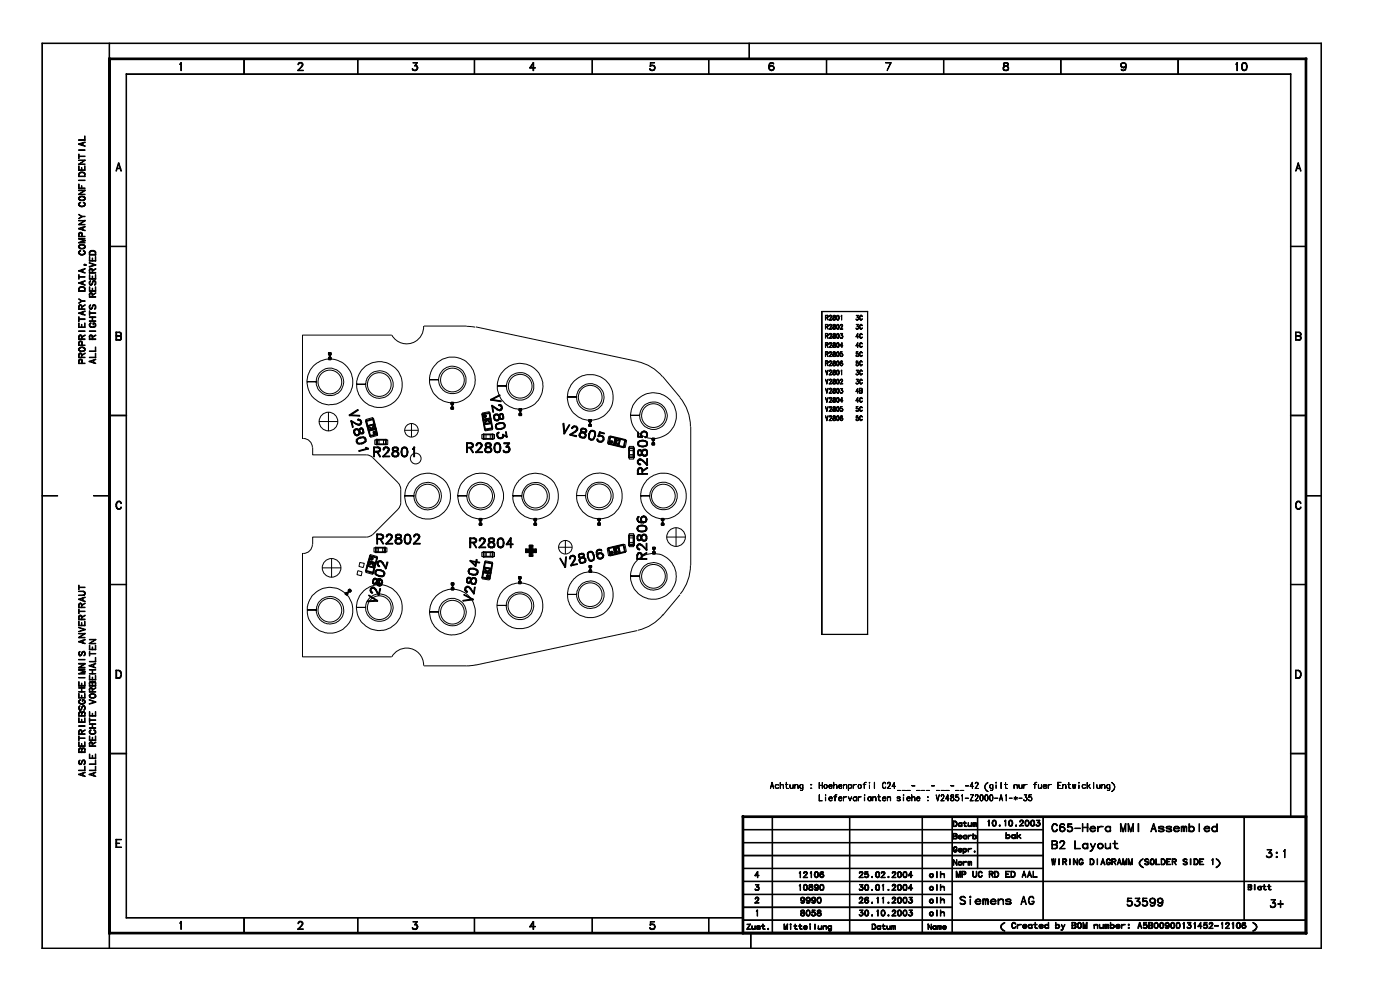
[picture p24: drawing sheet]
<svg xmlns="http://www.w3.org/2000/svg" width="420mm" height="297mm" viewBox="0 0 420 297" stroke-linecap="round" stroke-linejoin="round" font-family="sans-serif">
<g fill="none" stroke="#000" stroke-width=".3">
<path d="M12.6 12.9h.1v271.4h-.1zM12.6 12.9h383.7v.2h-383.7zM12.6 13h383.7M12.6 12.9v271.4M32.5 17.4h.6v262.5h-.6zM32.5 17.4h359.4v.5h-359.4zM32.7 12.9h.2v4.8h-.2zM32.8 12.9v4.8M54.1 19l-.1 .4zM54.2 18.7h.2v2.5h-.2zM54.3 18.7v2.5M54.3 18.7l-.2 .5h-.1z"/>
<path d="M73.1 17.6h.2v4.7h-.2zM73.2 17.6v4.7M89.4 19.2l.1 .2zM89.5 18.9l.2 .1-.3 .3zM89.5 18.9l.4-.2 .1 .1-.3 .3zM89.7 18.8l-.1 .4-.2-.1zM89.8 18.7h.6v.2h-.6zM90.3 18.7l.3 .2-.1 .2-.3-.3zM90.4 18.9l.4 .2zM90.5 19.8v.2l-1.1 1.2zM90.5 19l.2-.1 .2 .4zM90.6 19.2h.2v.4h-.2z"/>
<path d="M90.6 19.5l.2 .2-.3 .4-.2-.1zM90.7 19.3l.2 .1-.2 .4-.2-.1zM107.2 17.6h.2v4.7h-.2zM107.3 17.6v4.7M123.8 18.7h1.4v.2h-1.4zM124.3 19.6h.5v.2h-.5zM124.7 19.6l.4 .2-.1 .1-.3-.1zM124.9 19.7l.2 .3-.3-.2zM124.9 19.8h.2l.2 .5h-.2zM125 18.7l.2 .1-.8 1zM142.2 17.6h.2v4.7h-.2zM142.3 17.6v4.7"/>
<path d="M159.8 18.7h.2v2.5h-.2zM159.9 18.7l.1 .1-1.1 1.6-.1-.1zM159.9 18.7v2.5M177.5 17.6h.2v4.7h-.2zM177.6 17.6v4.7M195 18.7h1.3v.2h-1.3zM195 18.7h.2l-.1 1.2h-.2zM195 19.7l.4-.2 .1 .2-.5 .1zM195.1 19.6l.2 .1-.5 .1zM195.4 19.5h.4v.2h-.4zM195.7 19.5l.5 .2-.1 .1-.5-.1zM196 19.6l.3 .4z"/>
<path d="M196.1 19.8h.2l.2 .5h-.2zM212.5 17.6h.1v4.7h-.1zM212.5 17.6v4.7M224.6 12.9h.1v4.8h-.1zM224.6 12.9v4.8M230.5 19.7h.2v.7h-.2zM230.7 19.2h.1l-.1 .7-.2-.1zM230.7 19.9h.1l-.1 .5-.2-.1zM230.8 18.9l.5-.2 .1 .2-.5 .2zM230.8 19.8l.5-.2 .1 .2-.5 .1zM230.9 18.8l.2 .1-.4 .5-.1-.2zM231.2 18.7h.4v.2h-.4z"/>
<path d="M231.2 19.6h.3v.2h-.3zM231.3 19.6l.5 .2v.1l-.5-.1zM231.4 18.7l.5 .4zM231.6 19.8l.2-.1 .3 .3-.1 .2zM231.8 18.9l.1-.1 .2 .4h-.2zM231.8 19.9l.4 .4-.2 .1zM247.8 17.6h.1v4.7h-.1zM247.8 17.6v4.7M265.5 18.7h1.7v.2h-1.7zM267.1 18.7l.1 .1-1.1 2.4zM282.9 17.6h.2v4.7h-.2zM283 17.6v4.7"/>
<path d="M300.8 19.3l.2-.1 .2 .5-.2 .1zM300.9 19.1h.2v.3h-.2zM300.9 18.9l.5-.2 .1 .2-.5 .2zM301 18.8l.2 .1-.2 .3h-.2zM301 19.5l.4 .2v.1l-.5-.1zM301.1 19.8l.4-.1 .1 .1-.5 .2zM301.3 18.7h.6v.2h-.6zM301.3 19.6l.6 .2-.1 .1-.6-.1zM301.4 19.8l.6-.2-.6 .3zM301.7 19.7l.4 .3-.5-.2zM301.8 19.7l.4-.2 .1 .2-.4 .1zM301.8 18.7l.5 .2-.1 .2-.5-.2z"/>
<path d="M302 19.8l.4 .3-.1 .2-.4-.4zM302 18.9l.2-.1 .2 .4h-.2zM302.1 19.1h.3v.3h-.3zM302.2 19.2l.2 .1-.2 .5-.2-.1zM318 17.6h.2v4.7h-.2zM318.1 17.6v4.7M336 19.5l.2-.1 .1 .6zM336.1 19.3h.1v.4h-.1zM336.1 19.9l.1-.1 .4 .3-.1 .2zM336.1 19.2l.5-.3-.4 .3zM336.2 19l.1 .1-.1 .5-.2-.1zM336.3 18.9l.6-.2-.5 .4z"/>
<path d="M336.7 18.7l.3 .2zM336.8 18.7l.6 .2-.1 .2zM337.2 18.9l.4 .3zM337.4 19.1l.2-.1 .2 .6-.2 .1zM337.5 19.5h.2v.7h-.2zM337.6 19.4l.2 .1-.2 .5-.2-.1zM353.2 17.6h.1v4.7h-.1zM353.3 17.6v4.7M370.8 19l.2 .2-.3 .2-.2-.2zM370.9 18.7h.1v2.5h-.1zM371 18.7l.1 .1-.2 .4h-.2zM371 18.7v2.5"/>
<path d="M372.3 19.7h.2v.5h-.2zM372.4 19.2h.2l-.1 .7-.2-.1zM372.6 18.9l.5-.2 .1 .2-.6 .2zM372.6 18.8l.2 .1-.2 .5-.2-.2zM372.9 18.7h.4v.2h-.4zM373.2 18.7l.5 .2-.1 .2zM373.4 18.9l.2-.1 .3 .4-.2 .2zM373.7 19.2h.1l.2 .6-.2 .1zM373.7 19.7h.3v.5h-.3zM391.4 17.4h.5v262.5h-.5zM396.1 12.9h.2v271.4h-.2zM396.2 12.9v271.4"/>
<path d="M37.8 22.1h.2v253.1h-.2zM37.8 22.1h349.3v.2h-349.3zM37.8 22.2h349.3M37.9 22.1v253.1M89.3 21h1.7v.2h-1.7zM123.6 20.6l.1-.1 .2 .4-.2 .1zM123.6 20.9h.5l-.2 .2zM123.8 20.9l.5 .1-.1 .2zM124.1 21h.6v.2h-.6zM124.4 21l.5-.1 .1 .1-.5 .2zM124.7 20.9l.4-.3 .1 .2-.4 .3zM125.1 20.1h.2v.4h-.2z"/>
<path d="M125.1 20.3l.2 .1-.4 .5zM158.9 20.3h1.7v.1h-1.7zM194.8 20.6l.1-.1 .2 .4-.2 .1zM194.8 20.9h.5l-.2 .2zM195 20.9l.5 .1-.1 .2zM195.4 21h.4v.2h-.4zM195.6 21l.5-.1 .1 .1-.5 .2zM195.9 20.9l.4-.3 .1 .2-.4 .3zM196.3 20.1h.2v.4h-.2zM196.3 20.3l.2 .1-.4 .5zM230.5 20.3l.2-.1 .1 .7zM230.6 20.8l.1-.2 .4 .3-.1 .2z"/>
<path d="M230.6 20l.4-.3 .1 .1-.4 .4zM230.9 20.9l.5 .1-.1 .2-.5-.2zM231.2 21h.3v.2h-.3zM231.3 21l.5-.1v.1l-.5 .2zM231.6 20.9l.4-.3 .1 .2-.3 .3zM232 20.3l.2 .2zM232 20.3l.2 .1-.4 .5zM300.8 20.3h.1v.5h-.1zM300.8 20.6l.1-.1 .2 .4-.2 .1zM300.8 20.9l.2-.1 .1 .3zM300.8 20.1l.4-.3 .2 .1-.4 .4zM300.9 20l.2 .1-.2 .3-.1-.1z"/>
<path d="M301 20.9l.5 .1-.1 .2-.5-.2zM301.3 21h.6v.2h-.6zM301.7 21l.5-.1 .1 .1-.5 .2zM302 20.9h.4l-.3 .2zM302.1 20.1l.2-.1 .2 .3zM302.3 20.3h.2v.5h-.2zM302.4 20.5l-.1 .5-.2-.1zM336.2 20.8l.3 .2-.2 .1zM336.3 20.9l.5 .1-.1 .2-.5-.2zM336.4 20l.5 .3-.6-.1zM336.6 21h.4v.2h-.4zM336.7 20.1h.3v.2h-.3z"/>
<path d="M336.8 20.2l.5-.2 .1 .2-.6 .1zM336.8 21l.5-.1 .1 .1-.6 .2zM337.2 20.1l.3-.3 .1 .1-.3 .4zM337.5 20h.3l-.2 .8h-.2zM337.5 20.5l-.2 .6-.1-.1zM372.3 20h.2l.1 .8h-.2zM372.4 20.6l.2-.1 .2 .5-.2 .1zM372.6 20.9l.6 .1-.1 .2-.5-.2zM372.9 21h.4v.2h-.4zM373.2 21l.4-.1 .1 .1-.5 .2zM373.7 20.5l.2 .1-.3 .5-.2-.1zM373.8 20h.2l-.2 .8h-.1z"/>
<path d="M387 22.1h.1v222.8h-.1zM387 22.1v222.8M23.5 59.6l.4 .2zM23.6 59.2h.1v.5h-.1zM23.6 58.2h1.9v.2h-1.9zM23.6 57h1.9v.2h-1.9zM23.6 55.1h.1v1.5h-.1zM23.6 56.3h1.9v.3h-1.9zM23.6 54h1.9v.1h-1.9zM23.6 52.2h.1v.7h-.1zM23.6 52.8h1.9v.1h-1.9zM23.6 49.7h.1v1.4h-.1z"/>
<path d="M23.6 50.9h1.9v.2h-1.9zM23.6 49.1h1.9v.2h-1.9zM23.6 47.9h1.9v.2h-1.9zM23.6 46.2h.1v1.3h-.1zM23.6 46.8h1.9v.1h-1.9zM23.6 44.9h1.9v.2h-1.9zM23.6 41.9h1.9v.2h-1.9zM23.6 58.2l1.9-1.3 .1 .2-1.9 1.3zM23.6 49.2l2-1.2zM23.6 43.1l2 .6-.1 .2-1.9-.6zM23.6 43.1l1.9-.6 .1 .2-2 .6zM23.7 59.2l.4-.2z"/>
<path d="M23.7 59.6l.4 .3-.2 .2zM23.7 59l.2 .2-.2 .3-.2-.1zM23.7 51.8l.2 .1-.2 .5-.1-.1zM23.8 59l.4-.1v.1zM23.8 51.8l.4-.2v.2l-.3 .1zM23.9 59.8l.3 .2v.1l-.4-.1zM23.9 51.7l.2 .1-.4 .3zM24 59.9l.4 .2zM24 59l.4-.2-.3 .3zM24 51.7l.4-.2-.3 .3zM24.2 60h.6v.1h-.6zM24.2 58.8h.6v.2h-.6z"/>
<path d="M24.2 51.6h.6v.2h-.6zM24.4 55.7h.2v.9h-.2zM24.4 50.2h.2v.9h-.2zM24.7 60l.4-.1 .1 .2h-.4zM24.8 42.8h.1v.8h-.1zM24.8 58.8l.4 .2-.1 .1-.4-.1zM24.8 51.5l.4 .2-.1 .1-.4-.1zM24.9 60l.4-.2v.2l-.3 .1zM24.9 51.8h.4v.1zM25 58.9l.3 .1v.1l-.4-.1zM25.1 59.9l.2-.3 .2 .2-.3 .3zM25.1 59l.4 .2z"/>
<path d="M25.2 51.7l.3 .3-.4-.2zM25.3 59.1l.1-.1 .2 .4-.2 .1zM25.3 51.9l.1-.1 .2 .5-.2 .1zM25.3 59.2h.2v.5h-.2zM25.3 52.2h.2v.7h-.2zM25.3 49.7h.2v1.4h-.2zM25.3 40.8h.2v1.3h-.2zM25.4 59.5l.2 .1-.2 .3-.1-.1zM35.1 50.4h1.1v.2h-1.1zM35.5 48.8l.2 .1-.8 2.4h-.2zM35.5 48.9l.2-.1 .7 2.5h-.1zM388.7 50.4h1.1v.2h-1.1z"/>
<path d="M389.2 48.9l.1-.1 .9 2.5h-.2zM389.2 48.8l.2 .1-.8 2.4h-.1zM23.5 75.9l.4 .2zM23.5 61.4l.4 .2zM23.6 75.5h.1v.5h-.1zM23.6 73.7h.1v.5h-.1zM23.6 72.7h1.9v.1h-1.9zM23.6 71.5h1.9v.2h-1.9zM23.6 70.8h1.9v.2h-1.9zM23.6 70h.1v1h-.1zM23.6 67.3h1.9v.1h-1.9zM23.6 66.1h1.9v.1h-1.9z"/>
<path d="M23.6 61h.1v.5h-.1zM23.6 72.7l1.9-.7 .1 .2-2 .6zM23.6 71.4l2 .7-.1 .1-1.9-.5zM23.6 68.4l2 .6-.1 .2-1.9-.6zM23.6 68.4l1.9-.6 .1 .2-2 .7zM23.6 67.3l1.9-1.3 .1 .2-1.9 1.2zM23.6 65.5l1-.7 .1 .2-1 .6zM23.7 75.4l.2-.3 .2 .2-.4 .3zM23.7 73.9l.2 .4-.2 .1-.2-.3zM23.7 64.2l1 .7-.1 .2-1-.7zM23.7 75.3l.2 .1-.2 .3-.2-.1zM23.7 75.9l.4 .3-.2 .1z"/>
<path d="M23.7 74.1l.4 .3-.2 .1zM23.7 73.5l.2 .2-.2 .2h-.2zM23.7 69.8l.2 .1-.2 .4-.1-.1zM23.7 69.8l.4-.2 .1 .2-.4 .2zM23.7 60.8l.2 .1-.2 .3h-.2zM23.7 61.4l.4 .4h-.2zM23.8 75.2l.4-.2v.2l-.3 .2zM23.8 73.4l.4 .1zM23.8 69.7l.2 .2-.3 .1zM23.8 60.7l.4-.1v.1l-.3 .2zM23.9 69.6h.4v.3h-.4zM23.9 76.1l.3 .1v.2l-.4-.2z"/>
<path d="M23.9 74.3l.3 .2v.1l-.4-.1zM23.9 73.3l.2 .2-.4 .3zM23.9 60.6l.2 .2-.4 .3zM23.9 61.6l.3 .2v.1l-.4-.1zM24 76.1l.4 .4zM24 74.4l.4 .2zM24 73.3h.4v.1l-.3 .2zM24 61.7l.4 .3zM24.2 76.2h.6v.3h-.6zM24.2 74.5h.6v.1h-.6zM24.2 73.3h.6v.1h-.6zM24.2 61.8h.6v.2h-.6z"/>
<path d="M24.2 69.6l.4 .2-.1 .2-.3-.2zM24.4 64.8h1.1v.2h-1.1zM24.4 69.7l.3 .3-.4-.1zM24.4 69.9l.2-.1 .2 .4-.2 .1zM24.5 70h.2v1h-.2zM24.7 76.3l.4-.2 .1 .2-.4 .2zM24.7 74.5l.4-.1 .1 .1-.4 .1zM24.7 61.8l.4-.1 .1 .1-.4 .2zM24.8 68.1h.1v.9h-.1zM24.8 73.3h.4l-.1 .3-.4-.2zM24.9 76.2l.4-.1v.1l-.3 .2zM24.9 74.5l.4-.2v.2l-.3 .1z"/>
<path d="M24.9 61.8l.4-.2v.2l-.3 .1zM25 75l.3 .2v.2l-.4-.2zM25 73.3l.3 .1v.2l-.4-.1zM25 60.6l.3 .1v.2l-.4-.2zM25.2 79.4l.2-.2 .1 .2-.2 .1zM25.2 75.1l.3 .3-.2 .2zM25.2 73.3l.3 .4-.2 .1zM25.2 60.6l.3 .4-.2 .1zM25.3 79.3h.3v.1h-.3zM25.3 79.4l.2-.1 .1 .1zM25.3 79.3l.2 .1h-.3zM25.3 75.4l.1-.1 .2 .3-.2 .1z"/>
<path d="M25.3 73.6l.1-.1 .2 .4h-.2zM25.3 60.9l.1-.1 .2 .4h-.2zM25.3 75.5h.2v.5h-.2zM25.3 73.7h.2v.5h-.2zM25.3 61h.2v.5h-.2zM25.3 79.2l.3 .2-.1 .1-.2-.1zM25.3 75.9l.2 .2-.3 .2zM25.3 74.1l.2 .2-.3 .2zM25.3 61.4l.2 .2-.3 .2zM25.4 75.8l.2 .1-.2 .2h-.1zM25.4 73.9l.2 .2-.2 .3-.1-.1zM25.4 61.3l.2 .1-.2 .3-.1-.1z"/>
<path d="M25.5 79.2l.4 .2-.1 .1-.4-.1zM25.7 79.3l.2 .1h-.3zM26.7 79.9l2-.6v.1l-1.9 .7zM26.8 76.9h.2v1.4h-.2zM26.8 78.1h1.9v.2h-1.9zM26.8 75.6h.2v.9h-.2zM26.8 76.2h1.9v.3h-1.9zM26.8 78.7l1.9 .7v.1l-2-.6zM26.8 75.6l.3-.4-.1 .4zM26.9 75.4l.1 .1-.1 .4-.2-.1zM27 75.3l.3-.2 .1 .2-.4 .2zM27.1 75.2l.4-.2 .1 .2-.4 .2z"/>
<path d="M27.5 75h.6v.3h-.6zM27.6 77.3h.2v1h-.2zM27.9 75l.4 .2-.1 .2zM28.1 75.1l.5 .2-.1 .2-.4-.2zM28.4 75.2l.3 .4h-.1zM28.5 75.5l.1-.1 .1 .4-.1 .1zM28.6 76.9h.1v1.4h-.1zM28.6 75.6h.1v.9h-.1zM32.7 73.8h5.3v.1h-5.3zM32.7 73.9h5.3M387 73.8h4.7v.1h-4.7zM387 73.9h4.7"/>
<path d="M23.6 99.2h1.9v.1h-1.9zM23.6 96.8h.1v1.4h-.1zM23.6 98h1.9v.2h-1.9zM23.6 94.9h.1v1.5h-.1zM23.6 95.5h1.9v.3h-1.9zM23.6 92.6h1.9v.1h-1.9zM23.6 91.8h.1v.9h-.1zM23.6 86.6h.1v.7h-.1zM23.6 87.2h1.9v.1h-1.9zM23.6 82.3h.1v1.4h-.1zM23.6 82.9h1.9v.2h-1.9zM23.6 93.8l2 .5-.1 .2-1.9-.6z"/>
<path d="M23.6 93.8l1.9-.6 .1 .1-2 .7zM23.6 90.8l1-.7 .1 .2-1 .7zM23.6 84.7l2 .7-.1 .1-1.9-.6zM23.6 84.8l1.9-.7 .1 .2-2 .6zM23.6 81.1l2 .6-.1 .2-1.9-.7zM23.6 81.1l1.9-.6 .1 .1-2 .7zM23.7 89.5l1 .7-.1 .2-1-.7zM23.7 91.6h.2l-.2 .4-.1-.1zM23.7 91.6l.4-.3 .1 .2zM23.7 86.2l.2 .1-.2 .4-.1-.1zM23.8 91.4l.2 .2-.3 .1zM23.8 86.1l.4-.1v.1l-.3 .2z"/>
<path d="M23.9 91.4h.3v.2h-.3zM23.9 86l.2 .2-.4 .3zM24 86l.4-.1-.3 .3zM24.2 91.3l.3 .3-.4-.1zM24.2 86h.6v.1h-.6zM24.3 91.4l.2 .3-.3-.1zM24.3 91.6l.4 .4zM24.4 97.2h.2v1h-.2zM24.4 91.8h.2v.9h-.2zM24.4 90.1h1.1v.3h-1.1zM24.4 92.1l1.1-.8 .1 .2zM24.8 93.4h.1v.9h-.1z"/>
<path d="M24.8 84.4h.1v.9h-.1zM24.8 80.7h.1v.9h-.1zM24.8 85.9l.4 .1-.1 .2-.4-.2zM25 86l.3 .1v.2l-.4-.2zM25.2 86l.3 .4-.2 .1zM25.3 86.3l.1-.1 .2 .4-.2 .1zM25.3 96.8h.2v1.4h-.2zM25.3 86.6h.2v.7h-.2zM26.7 97.6l.2-.1 .1 .4zM26.7 92.1h.2l.1 .4-.1 .1zM26.7 84.9h.2l.1 .4-.1 .1zM26.8 99.2h1.9v.1h-1.9z"/>
<path d="M26.8 97.2h.2v.4h-.2zM26.8 94.9h1.9v.3h-1.9zM26.8 96.1h1.9v.3h-1.9zM26.8 93.2h.2v1.3h-.2zM26.8 93.8h1.9v.1h-1.9zM26.8 91.8h.2v.5h-.2zM26.8 88.9h1.9v.2h-1.9zM26.8 88.2h.2v.9h-.2zM26.8 86h.2v1.3h-.2zM26.8 87.2h1.9v.1h-1.9zM26.8 84.5h.2v.5h-.2zM26.8 82.3h.2v1.4h-.2z"/>
<path d="M26.8 83.5h1.9v.2h-1.9zM26.8 81.6h1.9v.3h-1.9zM26.8 81h.2v.9h-.2zM26.8 97.1l.3-.3-.1 .4zM26.8 97.7l.2-.1 .1 .5zM26.8 91.6l.3-.3-.1 .4zM26.8 88l.3-.1-.1 .3zM26.8 84.4l.4-.2-.2 .3zM26.8 85.2l.2-.1 .1 .4zM26.8 80.8l.2-.3v.4zM26.9 91.6h.1l-.1 .4-.2-.1zM26.9 87.9l.1 .1-.1 .4-.2-.1z"/>
<path d="M26.9 87.9l.3-.2 .1 .2-.3 .2zM26.9 84.3l.1 .1-.1 .4-.2-.1zM26.9 80.6l.1 .1-.1 .4h-.2zM26.9 80.6l.3-.1 .1 .1-.3 .2zM27 96.9l.3-.2 .1 .2-.4 .2zM27 97l-.1 .4-.2-.1zM27 92.3l.1 .4-.3-.2zM27 92.6h.4v.1h-.4zM27 85.3h.4v.2h-.4zM27 97.8l.4 .2h-.4zM27.1 87.7h.4v.2h-.4zM27.1 80.5h.4v.2h-.4z"/>
<path d="M27.1 92.6l.4-.2v.2l-.3 .1zM27.1 85.4l.4-.2v.2l-.3 .1zM27.2 97.9l.4 .3zM27.3 92.6l.2-.3v.4zM27.3 87.7l.3 .2-.1 .2-.3-.2zM27.3 85.3l.3-.1-.1 .3zM27.3 80.5l.3 .1-.1 .2-.3-.2zM27.4 87.9l.4 .1-.2 .2zM27.5 98h.6v.2h-.6zM27.5 88l.2-.1 .1 .4zM27.5 80.5l.3 .3-.4-.1zM27.5 80.7l.2-.1 .1 .5h-.2z"/>
<path d="M27.6 94.9h.2v1.5h-.2zM27.6 88.2h.2v.9h-.2zM27.6 86.4h.2v.9h-.2zM27.6 82.7h.2v1h-.2zM27.6 81h.2v.9h-.2zM27.6 92.1l.2 .2-.3 .3-.1-.1zM27.6 88.4l1-.7 .2 .1-1.1 .8zM27.6 84.9l.2 .1-.3 .4-.1-.1zM27.6 81.1l1-.6 .2 .1-1.1 .7zM27.7 91.7h.2l-.2 .7h-.2zM27.7 91.6l.3-.2-.1 .3zM27.7 84.4l.2 .1-.2 .7-.2-.1z"/>
<path d="M27.7 84.4l.4-.1-.2 .2zM27.8 91.5l.2 .1-.2 .3zM27.8 91.6l.3-.3 .1 .2zM27.8 84.3l.2 .1-.2 .3zM27.8 84.3l.3-.2 .1 .2-.2 .1zM27.9 96.8h.4v.2h-.4zM27.9 96.8h.2v.6h-.2zM27.9 98l.4-.1v.2l-.4 .1zM28.1 91.4h.4v.2h-.4zM28.1 84.1h.4v.2h-.4zM28.1 97.9l.4-.1 .1 .2-.5 .1zM28.1 96.8l.5 .1-.1 .2-.4-.1z"/>
<path d="M28.4 96.8l.3 .3-.1 .1zM28.4 91.3l.3 .3-.1 .1zM28.4 84.1l.3 .3-.1 .1zM28.5 97.1l.1-.1v.4zM28.5 91.6l.2 .4zM28.5 84.4l.1-.1 .1 .4-.1 .1zM28.6 97.2h.1v.4h-.1zM28.6 91.8h.1v.5h-.1zM28.6 86h.1v1.3h-.1zM28.6 84.5h.1v.5h-.1zM28.6 82.3h.1v1.4h-.1zM28.6 97.6l.1 .1-.3 .4z"/>
<path d="M28.6 92.1h.1l-.1 .5zM28.6 92.3l.1 .2-.3 .2zM28.6 84.9h.1l-.1 .5-.1-.1zM28.6 85.1l.1 .1-.3 .3zM28.6 97.5v.4l-.1-.1zM34.7 99.5h.3v2.5h-.3zM34.7 99.5h1.2v.2h-1.2zM34.9 99.5v2.5M35.8 99.5l.5 .2-.1 .2-.5-.2zM36.1 99.6l.2 .4zM36.1 99.9l.2-.1 .1 .3zM127 97.7a5.1 5.1 0 0 1-3.7 5.2 5.1 5.1 0 0 1-5.8-2.5h-26.8v31a2.73 2.73 0 0 1 3 2.7"/>
<path d="M127.1 97.7h12.8M139.9 97.8l2.6 .3M142.7 98l48.4 10.4a13.6 13.6 0 0 1 7.6 4.5M246.4 93.3l.1 96.9zM246.4 93.3l13.8 .1zM246.4 93.4h13.8M246.5 93.3v96.9M247.5 94.5l.1 1.5zM247.5 94.5l.6 .1zM247.5 95.1l.6 .1zM247.5 97.2l.1 1.5zM247.5 97.2l.6 .1z"/>
<path d="M247.5 97.9l.6 .1zM247.5 99.9l.1 1.5zM247.5 99.9l.6 .1zM247.8 97.9l.6 .8zM247.9 95.1l.4 .9zM248 94.4l.2 .3zM248 95.2l.3-.1zM248 97.2l.3 .1zM248 97.9h.3zM248 99.9l.3 .2zM248.1 94.6l.2 .2zM248.1 97.3l.2 .2z"/>
<path d="M248.2 94.9v.3zM248.2 97.7l-.1 .2zM248.3 94.8l.1 .1zM248.3 97.5l.1 .2zM248.3 94.6l.1 .3zM248.3 94.9v.2zM248.3 97.3l.1 .3zM248.3 97.6l-.1 .2zM248.6 95.9l.9 .1zM248.6 98.6l.9 .1zM248.7 94.8l.1 .1zM248.7 97.5l.1 .1z"/>
<path d="M248.7 94.7l.2-.2zM248.7 97.4l.2-.1zM248.8 94.6l-.1 .3zM248.8 94.6l.2-.1zM248.8 97.3l-.1 .3zM248.8 97.3l.2-.1zM248.9 94.5l.3 .1zM248.9 97.2l.3 .1zM248.9 99.9l.3 .1zM249 97.2l.3 .1zM249.1 94.4l.1 .3zM249.1 99.9l.1 .3z"/>
<path d="M249.2 94.5l.1 .3zM249.2 94.6l.2 .3zM249.2 95.2l-.5 .8zM249.2 97.3l.2 .1zM249.2 97.9l-.6 .8zM249.3 94.8l.1 .1zM249.3 97.5l.1 .2zM249.3 94.9v.2zM249.3 94.9l-.2 .4zM249.3 97.3l.1 .3zM249.3 97.6l-.1 .2zM249.3 97.7l-.1 .4z"/>
<path d="M249.7 95.4l.1 .3zM249.7 98.2l.1 .2zM249.7 95.6l.2 .2zM249.7 98.3l.1 .3zM249.8 94.7l.1 .2zM249.8 97.4l.1 .2zM249.8 94.6l.2-.1zM249.8 95.9l.2 .1zM249.8 95.7l.2 .2zM249.8 95.3v.2zM249.8 97.3l.2-.1zM249.8 97.6l.1 .2z"/>
<path d="M249.8 98.6l.2 .1zM249.8 98.4l.1 .3zM249.8 98l-.1 .2zM249.9 94.5l-.1 .3zM249.9 94.8l.1 .2zM249.9 94.9l.1 .1zM249.9 95.1l-.1 .3zM249.9 95.2l.2-.2zM249.9 97.3v.3zM249.9 97.6l.1 .3zM249.9 97.9l-.1 .2zM249.9 97.9l.2-.1z"/>
<path d="M250 95.9l.3 .1zM250 94.5l.3 .1zM250 98.6l.3 .1zM250 97.2l.3 .1zM250 99.9h.3v.2h-.3zM250 95l.2 .2zM250 97.7l.2 .2zM250 95.1l.3-.1zM250 97.8l.3-.1zM250.1 95l.3 .3zM250.1 95.9h.4zM250.1 94.6h.4z"/>
<path d="M250.1 97.8l.3 .2zM250.1 98.6h.4zM250.1 97.3h.4zM250.2 95h.3zM250.2 97.8l.3-.1zM250.3 95.1l.1 .3zM250.3 94.6l.2 .2zM250.3 97.9l.2 .2zM250.3 97.3l.1 .3zM250.4 94.7l.1 .2zM250.4 97.4l.1 .2zM250.4 95.3l.1 .2z"/>
<path d="M250.4 95.7l-.1 .2zM250.4 94.8l-.1 .2zM250.4 98l.1 .2zM250.4 98.4v.3zM250.4 97.6v.2zM250.5 95.4l.1 .3zM250.5 98.2l.1 .2zM250.5 95.6l-.1 .2zM250.5 98.3v.3zM250.8 95.1l.1 .3zM250.8 97.8l.1 .3zM250.8 95.3l.2 .4z"/>
<path d="M250.8 98l.2 .4zM250.9 94.8l-.1 .4zM250.9 95.6l.2 .3zM250.9 97.5l-.1 .4zM250.9 98.3l.1 .4zM251 94.6l.2-.1zM251 94.5v.4zM251 95.8l.2 .2zM251 97.3l.2-.1zM251 97.3l-.1 .3zM251 98.5l.2 .2zM251.1 95.9l.2 .1z"/>
<path d="M251.1 94.5l.2 .1zM251.1 98.6l.2 .1zM251.1 97.2l.2 .1zM251.1 99.9l.2 .2zM251.2 95.9l.3-.1zM251.2 94.5l.3 .2zM251.2 98.6l.3-.1zM251.2 97.2l.3 .2zM251.2 99.9l.3 .2zM251.4 94.6l.1 .3zM251.4 97.3l.2 .3zM251.5 95.6l-.1 .3z"/>
<path d="M251.5 94.8l.2 .4zM251.5 98.3v.4zM251.5 97.5l.2 .4zM251.6 95.1l.1 .3zM251.6 97.8l.1 .3zM251.6 95.3l-.1 .4zM251.6 98l-.1 .4zM251.9 98.6l.9 .1zM252 97.5l.1 .1zM252 99.9h.7v.2h-.7zM252 97.4l.2-.1zM252.1 97.3l-.1 .3z"/>
<path d="M252.1 97.3l.2-.1zM252.2 97.2l.3 .1zM252.2 94.8l.1-.1zM252.3 94.5l.1 1.5zM252.3 94.5v.3zM252.3 97.2l.3 .1zM252.4 97.3l.3 .1zM252.5 97.9l-.6 .8zM252.6 97.5l.1 .2zM252.6 97.3l.1 .3zM252.6 97.6l-.1 .2zM252.6 97.7l-.1 .4z"/>
<path d="M252.6 99.9l-.3 .7zM256.7 95.6l.1 .2zM256.7 98.3v.3zM256.7 94.5l.7 .1zM256.7 97.2l.7 .1zM256.7 95.9l.3 .1zM256.7 95.7l.2 .2zM256.7 98.6l.3 .1zM256.7 98.4l.1 .3zM256.9 95.9l.3 .1zM256.9 98.6l.3 .1zM257 95l.2 .1z"/>
<path d="M257 97.7l.2 .1zM257.1 95.9l.2-.1zM257.1 98.6l.2-.1zM257.2 99.9v1.5zM257.2 99.9l-.5 1.1zM257.2 95l.1 .2zM257.2 97.7l.1 .2zM257.2 97.8l.1 .2zM257.3 94.5l-.3 .6zM257.3 95v.3zM257.3 95.6l-.1 .3zM257.3 97.2l-.2 .7z"/>
<path d="M257.3 97.9l.2 .3zM257.3 98.4l-.1 .3zM257.4 95.4l.1 .1zM257.4 98.1l.1 .2zM257.4 95.1v.3zM257.4 95.4v.4zM257.4 98.2l-.1 .3zM257.8 95v.4zM257.8 97.7v.5zM257.8 95.4l.1 .2zM257.8 98.1l.1 .2zM257.8 98.2l.1 .3z"/>
<path d="M257.8 94.7v.2zM257.8 94.8v.3zM257.8 95.5v.3zM257.8 97.5l.3-.2zM257.8 97.4v.2zM257.8 97.6v.2zM257.8 98.4l.2 .3zM257.9 95.6l.2 .3zM257.9 97.3l.3-.1zM258 94.5l.3 .1zM258 95.9l.3 .1zM258 97.2l.3 .1z"/>
<path d="M258 98.6l.3 .1zM258 99.9l.3 .1zM258 94.5l-.2 .3zM258 95.8l.2 .1zM258 98.5l.2 .1zM258.1 94.4l-.1 .3zM258.1 99.9l-.1 .3zM258.2 94.5l.2 .1zM258.2 95.9h.2zM258.2 97.2l.2 .1zM258.2 98.6h.2zM258.3 94.5l.2 .3z"/>
<path d="M258.3 97.3l.1 .3zM258.4 94.7l.1 .2zM258.4 95.6l-.1 .3zM258.4 97.5l.2 .1zM258.4 98.4l-.1 .3zM258.5 95.5v.3zM258.5 98.2l-.1 .3zM260.1 93.3l.1 96.9zM260.2 93.3v96.9M388.5 99.5h.1v2.5h-.1zM388.5 99.5h1.1v.2h-1.1zM388.6 99.5v2.5"/>
<path d="M389.5 99.5l.4 .4-.5-.2zM389.8 99.6l.3 .3-.2 .1zM389.8 99.9l.2-.1 .2 .3-.2 .1zM23.5 104.8l.4 .2zM23.5 104.6l.4-.2zM23.6 108.8h1.9v.2h-1.9zM23.6 108.1h.1v.9h-.1zM23.6 107h1.9v.2h-1.9zM23.6 106.3h.1v.9h-.1zM23.6 104.5h.1v.4h-.1zM23.6 103.4h1.9v.2h-1.9zM23.6 102.6h.1v1h-.1z"/>
<path d="M23.6 101.5h1.9v.3h-1.9zM23.6 100.9h.1v.9h-.1zM23.7 107.9l.3-.1-.3 .3zM23.7 104.4l.4-.1-.4 .3zM23.7 102.5l.3-.1-.3 .2zM23.7 107.8l.2 .1-.2 .4-.1-.1zM23.7 107.8l.4-.2 .1 .2-.4 .2zM23.7 105.9l.2 .1-.2 .5-.1-.1zM23.7 105.9l.4-.1 .1 .1-.4 .2zM23.7 104.8l.4 .4-.4-.2zM23.7 102.4l.2 .1-.3 .3zM23.7 102.4l.5-.1-.4 .3z"/>
<path d="M23.7 100.5l.2 .1-.2 .4h-.1zM23.7 100.5l.4-.1 .1 .1-.4 .2zM23.8 105.9l.2 .1-.3 .2zM23.8 104.3l.4-.2v.2l-.3 .1zM23.8 100.4l.2 .2-.3 .2zM23.9 107.6h.4v.2h-.4zM23.9 105.9h.3v.1h-.3zM23.9 102.2h.4v.2h-.4zM23.9 100.4h.3v.2h-.3zM23.9 105l.3 .2v.2l-.4-.2zM24 105.1l.4 .3zM24 104.2l.4-.2-.3 .3z"/>
<path d="M24.2 105.8l.3 .1-.2 .2-.2-.2zM24.2 100.4l.3 .1-.2 .2-.2-.2zM24.2 105.2h.6v.2h-.6zM24.2 104h.6v.2h-.6zM24.2 107.6l.4 .2-.1 .2-.3-.2zM24.2 102.2l.4 .2-.1 .2-.3-.2zM24.3 105.9l.2 .3-.3-.2zM24.3 106l.2-.1 .2 .5-.2 .1zM24.3 102.4l.4 .1-.2 .1zM24.3 100.4l.2 .4-.3-.2zM24.3 100.6l.2-.1 .2 .5h-.2zM24.4 106.3h.2v.9h-.2z"/>
<path d="M24.4 100.9h.2v.9h-.2zM24.4 107.7l.3 .2-.2 .2zM24.4 107.9l.2-.1 .2 .4zM24.4 106.5l1.1-.7 .1 .1zM24.4 102.4l.4 .4zM24.4 101l1.1-.6 .1 .1-1.1 .7zM24.5 108.1h.2v.9h-.2zM24.5 102.6h.2v1h-.2zM24.7 105.3l.4-.2 .1 .2-.4 .1zM24.8 104l.4 .2-.1 .1-.4-.1zM24.9 105.2l.4-.2v.2l-.3 .2zM25 104.1l.3 .2v.1l-.4-.1z"/>
<path d="M25.1 104.3l.4 .1-.2 .2zM25.3 104.4l.1-.1 .2 .3-.2 .1zM25.3 104.5h.2v.4h-.2zM25.3 104.8l.2 .2-.3 .3zM25.4 104.8h.2l-.2 .3-.1-.1zM26.7 108.3l2-.7v.2l-1.9 .7zM26.8 107h1.9v.2h-1.9zM26.8 105.2h1.9v.2h-1.9zM26.8 101.5h1.9v.3h-1.9zM26.8 100.9h.2v.9h-.2zM26.8 108.2l1.9 .6v.2l-2-.6zM26.9 100.5l.1 .1-.1 .4h-.2z"/>
<path d="M26.9 100.5l.3-.1 .1 .1-.3 .2zM27 100.4l.1 .2-.3 .1zM27.1 100.4h.4v.2h-.4zM27.3 100.4l.3 .1-.1 .2-.3-.2zM27.5 100.4l.3 .3-.4-.1zM27.5 100.6l.2-.1 .1 .5h-.2zM27.6 100.9h.2v.9h-.2zM27.6 101l1-.6 .2 .1-1.1 .7zM28 107.9h.1v.9h-.1zM28.6 105.9h.1v1.3h-.1zM28.6 104h.1v1.4h-.1zM34.7 100.6h1.2v.2h-1.2z"/>
<path d="M34.7 101.8h1.2v.2h-1.2zM35.7 101.9l.5-.2 .1 .2-.5 .2zM35.7 100.7l.5-.2 .1 .2-.5 .2zM35.8 100.6l.5 .2-.1 .2-.5-.2zM36 101.8l.3-.3-.2 .5zM36.1 100.7l.2 .3-.3-.1zM36.1 100.9l.2-.1 .1 .5zM36.2 100.4h.2l-.2 .4-.2-.2zM36.3 101h.1v.5h-.1zM36.3 100h.1v.4h-.1zM36.4 101.4l-.1 .4-.2-.1zM36.4 100.2l-.1 .4-.2-.1z"/>
<path d="M93.9 109.8a6.9 6.9 0 0 1 10.9 1.1 6.9 6.9 0 0 1-4.1 10.2 6.9 6.9 0 0 1-8.6-6.7h2.8a4.1 4.1 0 0 0 5.2 4 4.1 4.1 0 0 0 2.4-6.1 4.1 4.1 0 0 0-6.5-.7 3.5 3.5 0 0 0-1.1 2.8h-2.8a6.7 6.7 0 0 1 1.8-4.6zM98.5 107.2h.8v.3h-.8zM98.5 107.4h.8v.2h-.8zM98.5 107.1h.3v.7h-.3zM98.5 107.5h.8v.3h-.8zM98.5 105.9h.8v.2h-.8zM98.5 105.7h.3v.7h-.3zM98.5 105.7h.8v.3h-.8zM98.5 106h.8v.3h-.8zM98.5 106.3l.2-.2 .4 .4-.3 .1zM98.7 106.9h.4v.9h-.4zM98.7 105.7h.4v.9h-.4z"/>
<path d="M98.7 107l.3-.1 .3 .3-.2 .2zM98.8 106.9l.3 .1-.4 .4-.2-.2zM99 107.1h.3v.7h-.3zM99 105.7h.3v.7h-.3zM99.1 106.1l.2 .2-.3 .3-.3-.1zM108.4 110.9a6.9 6.9 0 0 1 11 .2 6.9 6.9 0 0 1-3.3 10.5 6.9 6.9 0 0 1-9.1-6v-.4h2.7a4.1 4.1 0 0 0 5.5 3.9 4.1 4.1 0 0 0 1.8-6.5 4.1 4.1 0 0 0-6.7 .5l-.5 1.1-.1 1h-2.7l.1-1.7zM130.9 108.9a6.9 6.9 0 0 1 10.8 1.6 6.9 6.9 0 0 1-4.3 10 6.9 6.9 0 0 1-8.6-6.7h2.7a4.1 4.1 0 0 0 5.7 3.9 4.1 4.1 0 0 0 1.3-6.8 4.1 4.1 0 0 0-6.7 1.6l-.3 1.3h-2.7a6.7 6.7 0 0 1 2.1-4.9zM147.1 119.7l2.8-1.4 .1 .3-2.8 1.4zM147.2 119.7l3.1 .5-.1 .2-3.1-.5zM151 111.1a6.8 6.8 0 0 1 10.8 1.2 6.8 6.8 0 0 1-4.1 10.1 6.8 6.8 0 0 1-8.6-6.7h2.7a4.1 4.1 0 0 0 5.4 4 4.1 4.1 0 0 0 2-6.3 4.1 4.1 0 0 0-6.7 .2l-.7 2.1h-2.7a6.7 6.7 0 0 1 1.9-4.6zM172.2 114.2a6.9 6.9 0 0 1 10.9 1.6 6.9 6.9 0 0 1-4.4 10 6.9 6.9 0 0 1-8.6-6.8h2.8a4.1 4.1 0 0 0 5.6 3.9 4.1 4.1 0 0 0 1.4-6.7 4.1 4.1 0 0 0-6.7 1.5l-.3 1.3h-2.8a6.7 6.7 0 0 1 2.1-4.8zM191 119.9a6.9 6.9 0 0 1 10.9 1.2 6.9 6.9 0 0 1-4.2 10.2 6.9 6.9 0 0 1-8.6-6.8h2.7a4.1 4.1 0 0 0 5.3 4 4.1 4.1 0 0 0 2.1-6.3 4.1 4.1 0 0 0-6.7 .2l-.7 2.1h-2.7a6.7 6.7 0 0 1 1.9-4.6z"/>
<path d="M198.7 112.9l5.2 6.2M203.8 119.1a13.6 13.6 0 0 1 3.2 8.8M247.5 100.6l.6 .1zM247.5 102.7l.1 1.5zM247.5 102.7l.6 .1zM247.5 103.3h.6v.2h-.6zM247.5 105.4l.1 1.5zM247.5 105.4l.6 .1zM247.5 106.1l.6 .1zM247.5 108.1l.1 1.6zM247.5 108.1l.6 .1zM247.5 108.8l.6 .1z"/>
<path d="M247.5 110.9l.5 1.5zM247.5 113.7l.5 1.4zM247.5 116.4l.4 1.5zM247.5 119.2l.5 1.4zM247.8 100.6l.5 .9zM247.8 106.1l.6 .8zM247.8 108.8l.5 .9zM247.9 103.3l.5 .9zM248 100.6h.3zM248 102.6l.3 .2zM248 103.4h.3zM248 105.4l.3 .1z"/>
<path d="M248 106.1h.3zM248 108.1l.2 .3zM248 108.8h.3zM248.1 103.3l.2-.1zM248.1 105.5l.2 .2zM248.2 100l.1 .2zM248.2 100.1l.1 .3zM248.2 100.4v.3zM248.2 102.7l.1 .3zM248.2 105.9l-.1 .2zM248.2 108.2l.1 .2zM248.2 108.3l.1 .3z"/>
<path d="M248.2 108.7v.2zM248.3 100.2l.1 .2zM248.3 103l.1 .2zM248.3 105.7l.1 .2zM248.3 108.4l.1 .3zM248.3 100.4v.2zM248.3 102.8l.1 .3zM248.3 103.1l-.1 .2zM248.3 105.5l.1 .3zM248.3 105.8l-.1 .2zM248.3 108.6v.2zM248.3 110.9l-.5 1.5z"/>
<path d="M248.3 113.7l-.5 1.4zM248.3 116.4l-.4 1.5zM248.3 119.2l-.5 1.4zM248.6 101.3l.9 .1zM248.6 104.1l.9 .1zM248.6 106.8l.9 .1zM248.6 109.5h.9v.2h-.9zM248.6 112.3l.9 .1zM248.6 115l.9 .1zM248.6 117.8l.9 .1zM248.7 100.2l.1 .2zM248.7 103l.1 .2z"/>
<path d="M248.7 105.7l.1 .2zM248.7 108.4l.1 .2zM248.7 111.2l.1 .2zM248.7 113.9l.1 .2zM248.7 116.8h.1M248.7 119.4l.1 .2zM248.7 100.2l.2-.2zM248.7 102.9l.2-.2zM248.7 105.6l.2-.1zM248.7 108.4l.2-.2zM248.7 111.1l.2-.2zM248.7 113.8l.2-.1z"/>
<path d="M248.7 116.6l.2-.2zM248.7 119.3l.2-.1zM248.8 100.1v.3zM248.8 100.1l.2-.1zM248.8 102.8l-.1 .3zM248.8 102.8l.2-.1zM248.8 105.5l-.1 .3zM248.8 105.5h.2zM248.8 108.3v.3zM248.8 108.3l.2-.1zM248.8 111l-.1 .3zM248.8 111l.2-.1z"/>
<path d="M248.8 113.8l-.1 .2zM248.8 113.7h.2zM248.8 116.5v.3zM248.8 116.5l.2-.1zM248.8 119.2l-.1 .3zM248.8 119.2h.2zM248.9 102.7l.3 .1zM248.9 105.4l.3 .1zM248.9 108.1l.3 .1zM248.9 110.9l.3 .1zM248.9 113.7h.3zM248.9 116.4h.3z"/>
<path d="M248.9 119.2h.3zM249.1 102.6l.1 .3zM249.1 105.4l.2 .1zM249.1 108.1l.1 .3zM249.1 110.9l.1 .2zM249.1 113.7h.2zM249.1 116.4l.1 .2zM249.1 119.1l.1 .2zM249.2 100l.2 .2zM249.2 100.1l.1 .3zM249.2 100.7l-.5 .8zM249.2 102.7l.1 .3z"/>
<path d="M249.2 103.4l-.5 .8zM249.2 105.5l.2 .1zM249.2 106.1l-.6 .8zM249.2 108.2l.2 .2zM249.2 108.3l.1 .3zM249.2 108.9l-.5 .8zM249.2 110.9l.1 .3zM249.2 111.6l-.5 .8zM249.2 113.7l.2 .1zM249.2 113.8l.2 .2zM249.2 114.3l-.6 .8zM249.2 116.4l.2 .2z"/>
<path d="M249.2 116.5l.1 .3zM249.2 117.1l-.5 .8zM249.2 119.2l.1 .2zM249.2 119.8l-.6 .8zM249.3 100.2l.1 .2zM249.3 103l.1 .2zM249.3 105.7l.1 .2zM249.3 108.4l.1 .3zM249.3 111.2l.1 .2zM249.3 113.9l.1 .3zM249.3 116.7l.1 .2zM249.3 119.4l.1 .2z"/>
<path d="M249.3 100.4v.2zM249.3 100.4l-.2 .4zM249.3 102.8l.1 .3zM249.3 103.1l-.1 .2zM249.3 103.2l-.2 .3zM249.3 105.5l.1 .3zM249.3 105.8l-.1 .2zM249.3 105.9l-.1 .4zM249.3 108.6v.2zM249.3 108.7l-.2 .3zM249.3 111l.1 .3zM249.3 111.3l-.1 .2z"/>
<path d="M249.3 111.4l-.2 .3zM249.3 114l-.1 .2zM249.3 114.2l-.1 .3zM249.3 116.8v.2zM249.3 116.9l-.2 .3zM249.3 119.2l.1 .3zM249.3 119.5l-.1 .2zM249.3 119.7l-.1 .3zM249.7 100.9l.1 .3zM249.7 103.6l.1 .3zM249.7 106.4l.1 .2zM249.7 109.1l.1 .3z"/>
<path d="M249.7 111.8l.1 .3zM249.7 114.6l.1 .2zM249.7 117.3l.1 .3zM249.7 101.1l.2 .2zM249.7 103.8l.1 .3zM249.7 106.5l.1 .3zM249.7 109.3l.2 .2zM249.7 112l.1 .3zM249.7 114.8l.2 .2zM249.7 117.5l.2 .2zM249.8 100.2l.1 .2zM249.8 102.9l.1 .3z"/>
<path d="M249.8 105.6l.1 .3zM249.8 108.4l.1 .2zM249.8 111.1l.1 .3zM249.8 113.8l.1 .3zM249.8 116.6l.1 .2zM249.8 119.3l.1 .3zM249.8 100l.2-.1zM249.8 100.3l.2 .2zM249.8 101.2l.2 .1zM249.8 100.7l-.1 .3zM249.8 102.8l.2-.1zM249.8 104.1l.2 .1z"/>
<path d="M249.8 103.9l.2 .2zM249.8 103.5v.2zM249.8 105.5l.2-.1zM249.8 105.8l.1 .2zM249.8 106.8l.2 .1zM249.8 106.6l.1 .3zM249.8 106.2l-.1 .3zM249.8 108.3l.2-.2zM249.8 108.5l.2 .2zM249.8 109.6l.2 .1zM249.8 109.4l.2 .1zM249.8 108.9l-.1 .3z"/>
<path d="M249.8 111l.2-.1zM249.8 112.3l.2 .1zM249.8 112.1l.2 .2zM249.8 111.7v.3zM249.8 113.7h.2zM249.8 114l.2 .2zM249.8 115l.2 .1zM249.8 114.8l.1 .3zM249.8 114.4l-.1 .3zM249.8 116.5l.2-.1zM249.8 116.7l.2 .3zM249.8 117.8l.2 .1z"/>
<path d="M249.8 117.6l.2 .1zM249.8 117.1l-.1 .3zM249.8 119.2h.2zM249.8 119.9v.3zM249.9 100l-.1 .3zM249.9 100.4l.1 .2zM249.9 101.3l.1 .2zM249.9 100.6l-.1 .3zM249.9 100.6l.2-.1zM249.9 102.7l-.1 .3zM249.9 103l.1 .2zM249.9 103.2l.1 .1z"/>
<path d="M249.9 103.3l-.1 .3zM249.9 103.4l.2-.1zM249.9 105.5v.3zM249.9 105.9l.1 .2zM249.9 106.1l-.1 .3zM249.9 106.1l.2-.1zM249.9 108.2l-.1 .3zM249.9 108.7l.1 .1zM249.9 108.8l-.1 .3zM249.9 108.8l.2-.1zM249.9 110.9l-.1 .3zM249.9 111.2v.3z"/>
<path d="M249.9 111.4l.1 .1zM249.9 111.5l-.1 .3zM249.9 111.6l.2-.1zM249.9 113.7v.3zM249.9 114.1l.1 .2zM249.9 114.3l-.1 .3zM249.9 114.3l.2-.1zM249.9 116.4l-.1 .3zM249.9 116.9l.1 .1zM249.9 117l.3 .1zM249.9 117l-.1 .3zM249.9 117h.2z"/>
<path d="M249.9 119.2l-.1 .2zM249.9 119.4v.3zM249.9 119.6l.1 .1zM249.9 119.7l.3 .1zM249.9 119.7l-.1 .3zM249.9 119.8l.2-.1zM250 101.3l.3 .1zM250 104.1l.3 .1zM250 102.7l.3 .1zM250 106.8l.3 .1zM250 105.4l.3 .1zM250 109.5h.3v.2h-.3z"/>
<path d="M250 108.2l.3 .1zM250 112.3l.3 .1zM250 110.9l.3 .1zM250 115l.3 .1zM250 113.7h.3zM250 117.8l.3 .1zM250 116.4l.3 .1zM250 119.2h.3zM250 100.4l.2 .3-.3-.1zM250 103.2l.2 .2zM250 105.9l.2 .2zM250 108.7l.2 .2z"/>
<path d="M250 111.4l.2 .2zM250 114.2l.2 .1zM250 100.6l.3-.2zM250 103.3l.3-.1zM250 106l.3-.1zM250 108.8l.3-.1zM250 111.5l.3-.1zM250 114.2h.3zM250 117h.3zM250 119.7h.3zM250.1 100.5l.3 .2zM250.1 101.4h.4z"/>
<path d="M250.1 100h.4zM250.1 103.3l.3 .2zM250.1 104.1h.4zM250.1 106l.3 .2zM250.1 106.8h.4zM250.1 108.7l.3 .2zM250.1 109.6h.4zM250.1 108.2l.4 .1zM250.1 111.5l.3 .2zM250.1 112.3h.4zM250.1 114.2l.3 .2zM250.1 115h.4z"/>
<path d="M250.1 117l.3 .1zM250.1 117.8h.4zM250.1 116.4l.4 .1zM250.1 119.7l.3 .2zM250.1 119.2h.4zM250.2 100.5h.3zM250.2 103.2h.3zM250.2 102.7l.3 .1zM250.2 106l.3-.1zM250.2 105.4l.3 .1zM250.2 108.7h.3zM250.2 111.4h.3z"/>
<path d="M250.2 110.9l.3 .1zM250.2 114.2h.3zM250.2 113.7h.3zM250.2 117h.3zM250.2 119.7h.3zM250.3 100.6l.1 .3zM250.3 101.3l.2-.1zM250.3 100l.2 .3zM250.3 103.3l.2 .3zM250.3 106.1l.1 .3zM250.3 105.5l.1 .3zM250.3 108.8l.1 .3z"/>
<path d="M250.3 109.5l.2-.1zM250.3 108.3l.2 .2zM250.3 111.5l.2 .3zM250.3 114.3l.1 .3zM250.3 113.7l.1 .3zM250.3 117l.1 .3zM250.3 117.7h.2zM250.3 116.5l.2 .2zM250.3 119.7l.2 .3zM250.3 119.2l.2 .2zM250.4 100.2l.1 .2zM250.4 102.9l.1 .3z"/>
<path d="M250.4 105.6l.1 .3zM250.4 108.4l.1 .2zM250.4 111.1l.1 .3zM250.4 113.8l.1 .3zM250.4 116.6l.1 .2zM250.4 119.3l.1 .3zM250.4 100.8l.2 .2zM250.4 100.3l-.1 .2zM250.4 103.5l.1 .2zM250.4 103.9l-.1 .2zM250.4 103l-.1 .2zM250.4 102.7l.1 .3z"/>
<path d="M250.4 106.6v.3zM250.4 105.8v.2zM250.4 108.5l-.1 .2zM250.4 111.7l.1 .3zM250.4 112.1l-.1 .2zM250.4 111.2v.3zM250.4 110.9l.1 .3zM250.4 114.8v.3zM250.4 114l-.1 .2zM250.4 117.2l.2 .2zM250.4 116.7l-.1 .3zM250.4 119.9l.1 .3z"/>
<path d="M250.4 119.4v.3zM250.5 100.9l.1 .3zM250.5 103.6l.1 .3zM250.5 106.4l.1 .2zM250.5 109.1l.1 .3zM250.5 111.8l.1 .3zM250.5 114.6l.1 .2zM250.5 117.3l.1 .3zM250.5 101l-.1 .3zM250.5 103.8v.3zM250.5 106.2l.1 .3zM250.5 106.5v.3z"/>
<path d="M250.5 108.9l.1 .3zM250.5 109.2l-.1 .3zM250.5 112v.3zM250.5 114.4l.1 .3zM250.5 114.8l-.1 .2zM250.5 117.5l-.1 .2zM250.8 100.5l.1 .4zM250.8 103.3l.1 .3zM250.8 106l.1 .3zM250.8 108.7l.1 .4zM250.8 111.5l.1 .3zM250.8 114.2l.1 .3z"/>
<path d="M250.8 117l.1 .3zM250.8 119.7l.1 .3zM250.8 100.8l.1 .4zM250.8 103.5l.2 .4zM250.8 106.2l.2 .4zM250.8 109l.2 .4zM250.8 111.7l.2 .4zM250.8 114.4l.2 .4zM250.8 117.2l.2 .4zM250.8 119.9l.2 .4zM250.9 100.2l-.1 .4zM250.9 103l-.1 .4z"/>
<path d="M250.9 103.8l.2 .3zM250.9 105.7l-.1 .4zM250.9 106.5l.1 .4zM250.9 108.4v.5zM250.9 111.2l-.1 .4zM250.9 112l.2 .3zM250.9 113.9l-.1 .4zM250.9 116.6v.5zM250.9 119.4l-.1 .4zM251 100l.2-.1zM251 100v.4zM251 101v.4z"/>
<path d="M251 101.3l.2 .2zM251 102.8l.2-.1zM251 102.7l-.1 .4zM251 104l.2 .2zM251 105.5l.2-.1zM251 105.5l-.1 .3zM251 106.7l.2 .2zM251 108.3l.2-.2zM251 108.2v.4zM251 109.2v.4zM251 109.5l.2 .2zM251 111l.2-.1z"/>
<path d="M251 110.9l-.1 .4zM251 112.2l.2 .2zM251 113.7h.2zM251 113.7l-.1 .3zM251 114.8v.3zM251 114.9l.2 .2zM251 116.5l.2-.1zM251 116.4v.4zM251 117.5l.1 .3zM251 117.7l.2 .2zM251 119.2h.2zM251 119.2l-.1 .3z"/>
<path d="M251.1 101.3l.2 .1zM251.1 104.1l.2 .1zM251.1 102.7l.2 .1zM251.1 106.8l.2 .1zM251.1 105.4l.2 .1zM251.1 109.5l.2 .2zM251.1 108.2l.2 .1zM251.1 112.3l.2 .1zM251.1 110.9l.2 .1zM251.1 115l.2 .1zM251.1 113.7h.2zM251.1 117.8l.2 .1z"/>
<path d="M251.1 116.4l.2 .1zM251.1 119.2h.2zM251.2 101.4l.3-.1zM251.2 104.1l.3-.1zM251.2 102.7l.3 .2zM251.2 106.8l.3-.1zM251.2 105.4l.3 .2zM251.2 109.6l.3-.1zM251.2 108.1l.3 .3zM251.2 112.3l.3-.1zM251.2 110.9l.3 .2zM251.2 115l.3-.1z"/>
<path d="M251.2 113.7l.3 .1zM251.2 117.8l.3-.1zM251.2 116.4l.3 .2zM251.2 119.2l.3 .1zM251.4 100.1l.1 .3zM251.4 105.5l.2 .3zM251.4 108.3l.1 .3zM251.4 113.7l.2 .3zM251.4 116.5l.1 .3zM251.4 119.2l.2 .3zM251.5 101v.4zM251.5 100.3l.1 .4z"/>
<path d="M251.5 103.8l-.1 .3zM251.5 103l.2 .4zM251.5 102.7l.1 .4zM251.5 106.5v.4zM251.5 105.7l.2 .4zM251.5 109.2v.4zM251.5 108.5l.1 .4zM251.5 112l-.1 .3zM251.5 111.2l.2 .4zM251.5 110.9l.1 .4zM251.5 114.8v.3zM251.5 113.9l.2 .4z"/>
<path d="M251.5 117.5l-.1 .3zM251.5 116.7l.1 .4zM251.5 119.4l.2 .4zM251.6 100.5l.1 .4zM251.6 103.3l.1 .3zM251.6 106l.1 .3zM251.6 108.7l.1 .4zM251.6 111.5l.1 .3zM251.6 114.2l.1 .3zM251.6 117l.1 .3zM251.6 119.7l.1 .3zM251.6 100.7v.5z"/>
<path d="M251.6 103.5l-.1 .4zM251.6 106.2l-.1 .4zM251.6 109l-.1 .4zM251.6 111.7l-.1 .4zM251.6 114.4l-.1 .4zM251.6 117.2l-.1 .4zM251.6 119.9l-.1 .4zM251.9 103.6l.9 .1zM251.9 108.7l.1 .5zM251.9 115l.9 .1zM251.9 101.2l.3 .1zM251.9 101.1l.2 .2z"/>
<path d="M251.9 106.1l.3-.1zM251.9 106.7l.3 .1zM251.9 106.5l.1 .3zM251.9 109.1l.2 .3zM251.9 109.4l.3 .2zM251.9 108.9l.3-.2zM251.9 117.7h.3zM251.9 117.5l.2 .2zM252 105.4l.6 .1zM252 105.4l.1 .7zM252 113.9l.1 .2zM252 116.4l.7 .1z"/>
<path d="M252 101.4l.3 .1zM252 106l.3-.1zM252 108.4v.5zM252 108.9l-.1 .3zM252 113.8l.2-.1zM252 117.8l.3 .1zM252.1 106.7l.2 .2zM252.1 108.2l.2-.1-.2 .3zM252.1 108.2l-.1 .4zM252.1 109.5l.2 .2zM252.1 108.8l.2-.1zM252.1 113.8l-.1 .2z"/>
<path d="M252.1 113.7h.2zM252.2 101.3l.2 .1zM252.2 105.9l.2 .1zM252.2 106.8l.2 .1zM252.2 113.7h.3zM252.2 117.8l.2 .1zM252.2 111.2l.1-.1zM252.3 100.5l.2 .1zM252.3 108.2l.1 .1zM252.3 109.5l.1 .2zM252.3 108.7l.1 .1zM252.3 117h.2z"/>
<path d="M252.3 109.6h.3zM252.3 108.8h.3zM252.3 110.9l.1 1.5zM252.3 101.4l.3-.1zM252.3 105.9l.3 .2zM252.3 106.8l.3-.1zM252.3 108.1l.3 .3zM252.3 110.9v.3zM252.3 117.8l.3-.1zM252.4 102.7l.1 1.5zM252.4 119.2l.1 1.4zM252.4 100.4l.3 .2z"/>
<path d="M252.4 101.3l.3-.1zM252.4 102.7l-.4 1zM252.4 106.8l.3-.2zM252.4 109.5l.3-.1zM252.4 108.8l.3 .1zM252.4 113.7h.2zM252.4 113.7l.3 .1zM252.4 117h.3zM252.4 117.7l.3-.1zM252.4 119.2l-.4 1zM252.5 105.9l.1 .3zM252.5 108.3l.2 .2z"/>
<path d="M252.5 113.8l.2 .2zM252.5 114.3l-.6 .8zM252.6 113.9l.1 .3zM252.6 100.5l.1 .2zM252.6 100.6l.2 .3zM252.6 106.1l.2 .3zM252.6 108.9l.2 .3zM252.6 114l-.1 .2zM252.6 114.2l-.1 .3zM252.6 116.4l-.3 .6zM252.6 117l.1 .1zM252.6 117l.1 .4z"/>
<path d="M252.7 100.8l.1 .2zM252.7 106.3l.1 .2zM252.7 109.1l.1 .1zM252.7 117.2l.1 .3zM252.7 101l-.1 .2zM252.7 106.5l-.1 .2zM252.7 109.2l-.1 .2zM252.7 117.4v.3zM256.7 100.9l.8 .1zM256.7 103.6l.8 .1zM256.7 117.3l.8 .1zM256.7 106.5v.3z"/>
<path d="M256.7 109.3l.1 .2zM256.7 112v.3zM256.7 114.8l.1 .2zM256.7 105.4l.6 .1zM256.7 108.2l.6 .1zM256.7 110.9l.7 .1zM256.7 113.7h.7zM256.7 105.4h.2l-.1 .7zM256.7 106l.3-.1zM256.7 106.8l.3 .1zM256.7 106.6l.1 .3zM256.7 108.1l.2 .1-.1 .7z"/>
<path d="M256.7 108.7h.3zM256.7 109.6l.3 .1zM256.7 109.4l.2 .1zM256.7 112.1l.2 .2zM256.7 115l.3 .1zM256.7 114.8l.1 .3zM256.8 105.9l-.1 .2zM256.8 108.7l-.1 .2zM256.8 112.2l.2 .2zM256.9 105.9l.3 .1zM256.9 106.8l.3 .1zM256.9 108.7h.3z"/>
<path d="M256.9 109.5l.3 .2zM256.9 112.3l.3 .1zM256.9 115l.3 .1zM257 111.4l.2 .1zM257 114.2h.2zM257.1 105.9l.2 .2zM257.1 106.8l.2-.1zM257.1 108.7l.2 .1zM257.1 109.6l.2-.1zM257.1 112.3l.2-.1zM257.1 115l.2-.1zM257.2 102.7v1.5z"/>
<path d="M257.2 116.4v1.5zM257.2 119.2v1.4zM257.2 102.7l-.5 1zM257.2 116.4l-.5 1zM257.2 119.2l-.5 1zM257.2 105.9l.1 .3zM257.2 108.7l.2 .2zM257.2 111.4l.1 .2zM257.2 111.5l.1 .2zM257.2 114.2l.1 .1zM257.3 106.1l.2 .3zM257.3 106.6l-.1 .3z"/>
<path d="M257.3 108.8l.1 .4zM257.3 109.3l-.1 .3zM257.3 110.9l-.3 .6zM257.3 112l-.1 .3zM257.3 113.7l-.2 .6zM257.3 114.2v.2zM257.3 114.3l.2 .3zM257.3 114.8l-.1 .3zM257.4 106.3l.1 .2zM257.4 109l.1 .2zM257.4 111.8l.1 .2zM257.4 114.5l.1 .3z"/>
<path d="M257.4 106.5l-.1 .2zM257.4 109.2l-.1 .2zM257.4 111.5l.1 .4zM257.4 111.9l-.1 .3zM257.4 114.7l-.1 .2zM257.8 100.4v.5zM257.8 103.2v.5zM257.8 105.9v.5zM257.8 108.7v.4zM257.8 111.4v.5zM257.8 114.2v.4zM257.8 117l.5 .1z"/>
<path d="M257.8 117.8l.5 .1zM257.8 116.4v1.5zM257.8 116.4h.5zM257.8 119.7v.4zM257.8 100.8v.3zM257.8 103.6l.1 .2zM257.8 106.3l.1 .2zM257.8 109v.3zM257.8 111.8l.1 .2zM257.8 114.5l.1 .3zM257.8 106.5l.1 .2zM257.8 114.7l.1 .2z"/>
<path d="M257.8 100.2v.2zM257.8 100.3v.3zM257.8 102.9v.3zM257.8 103v.3zM257.8 103.7v.3zM257.8 105.7l.3-.2zM257.8 105.6v.3zM257.8 105.8v.2zM257.8 106.6l.2 .3zM257.8 108.4v.2zM257.8 108.5v.3zM257.8 111.1v.3z"/>
<path d="M257.8 111.2v.3zM257.8 112v.2zM257.8 113.9l.3-.2zM257.8 113.8v.3zM257.8 114v.2zM257.8 114.8l.2 .3zM257.8 119.3v.3zM257.8 119.5v.2zM257.9 101l-.1 .2zM257.9 101.1l.1 .3zM257.9 103.8l.2 .3zM257.9 105.5h.3z"/>
<path d="M257.9 108.3l.3-.1zM257.9 109.2l-.1 .2zM257.9 109.3l.1 .3zM257.9 109.5l.3 .1zM257.9 112l.2 .3zM257.9 113.7h.3zM258 101.3l.3 .1zM258 102.7l.3 .1zM258 104.1l.3 .1zM258 105.4l.3 .1zM258 106.8l.3 .1zM258 108.1l.3 .1z"/>
<path d="M258 109.5h.3v.2h-.3zM258 110.9l.3 .1zM258 112.3l.3 .1zM258 113.7h.3zM258 115l.3 .1zM258 119.2h.3zM258 100l-.1 .3zM258 101.2l.1 .3zM258 102.7l-.2 .3zM258 104l.2 .1zM258 106.7l.2 .2zM258 108.2l-.1 .3z"/>
<path d="M258 110.9l-.2 .3zM258 112.2l.2 .1zM258 114.9l.2 .2zM258 119.2l-.2 .2zM258.1 102.6l-.1 .3zM258.1 110.9l-.1 .2zM258.1 119.1l-.1 .2zM258.2 100l.2 .1zM258.2 101.4l.2-.1zM258.2 102.7l.2 .1zM258.2 104.1h.2zM258.2 109.6l.2-.1z"/>
<path d="M258.2 110.9l.2 .1zM258.2 112.3h.2zM258.2 117.8h.3zM258.2 117h.3zM258.2 119.2h.2zM258.3 105.4l.1 .1zM258.3 108.1v.3zM258.3 113.7h.1zM258.3 117l.2 .1zM258.3 116.4l.1 .2zM258.3 100l.1 .3zM258.3 102.7l.2 .3z"/>
<path d="M258.3 105.5l.1 .3zM258.3 106.7l-.1 .2zM258.3 108.2l.1 .3zM258.3 110.9l.2 .3zM258.3 113.7l.1 .3zM258.3 114.9l-.1 .2zM258.3 117.1l.2 .1zM258.3 117.7h.2zM258.3 119.2l.2 .2zM258.4 100.2l.2 .2zM258.4 101.1l-.1 .3zM258.4 102.9l.1 .3z"/>
<path d="M258.4 103.8l-.1 .3zM258.4 105.7l.2 .2zM258.4 106.6l-.1 .3zM258.4 108.4l.2 .2zM258.4 109.3l-.1 .3zM258.4 111.1l.1 .3zM258.4 112l-.1 .3zM258.4 113.9l.2 .2zM258.4 114.8l-.1 .3zM258.4 116.4l.1 .2zM258.4 116.5l.1 .3zM258.4 116.9v.2z"/>
<path d="M258.4 119.3l.1 .3zM258.5 117.3l.1 .3zM258.5 116.7l.1 .2zM258.5 101l-.1 .2zM258.5 103.7v.3zM258.5 106.5l-.1 .2zM258.5 109.2l-.1 .2zM258.5 112v.2zM258.5 114.7l-.1 .2zM258.5 117.1l.1 .3zM258.5 117.5l-.1 .2zM258.5 116.8v.2z"/>
<path d="M388.5 100.6h1.1v.2h-1.1zM388.5 101.8h1.1v.2h-1.1zM389.4 101.9l.5-.2-.4 .4zM389.4 100.7l.5-.2-.4 .4zM389.5 100.6l.4 .4-.5-.2zM389.8 100.7l.3 .3-.4-.1zM389.8 100.9l.2-.1 .2 .4-.2 .1zM389.9 101.5l.2 .2-.3 .3zM389.9 100.4h.2l-.3 .4zM390 101h.2v.5h-.2zM390 100h.2v.4h-.2zM390 101.4l.2 .1-.2 .3-.2-.1z"/>
<path d="M390 100.2l.2 .1-.2 .3-.2-.1zM32.7 124.4h5.3v.3h-5.3zM32.7 124.5h5.3M93.8 134.1v2.2l16.9 .2 1.1 .7 7.6 7.5M95.6 126.4h5.8M98.5 123.5v5.7M104.7 124.4l2.6-1.7 .2 .3-2.7 1.7zM104.7 124.4h3.2M104.7 124.6h3.2M104.8 124.3l3.1 .2v.2l-3.2-.1zM105.2 126.2l.2-.1 .5 1.9-.2 .1zM105.3 126l1.8 1.1-.1 .2-1.8-1z"/>
<path d="M106 129.4l.3-.1 .2 .8-.2 .1zM106.1 129.9l.3-.1 .4 .5-.3 .2zM106.1 129h.3v.7h-.4zM106.1 128.9l.4-.3 .2 .2-.4 .3zM106.3 128.7l.2 .2-.2 .4-.3-.2zM106.4 130.3l.1-.1 .4 .1-.1 .3zM106.4 128.6l.6-.1 .1 .2-.6 .2zM106.6 130.2l.5 .2v.3l-.6-.2zM106.8 126.9l.8 .3-.1 .3-.8-.3zM106.8 130.4l.7-.2 .1 .3-.7 .2zM106.8 128.5l.6 .1-.1 .3-.5-.2zM106.8 131.9l.5-.6 .2 .2-.5 .5z"/>
<path d="M106.8 132.2l.2-.1 .2 .5-.2 .1zM106.8 132.4h.2l.5 .5-.3 .1zM106.9 131.7l.2 .1v.6h-.3zM107.1 128.6l.6 .2-.1 .3-.6-.4zM107.1 131.4l.9-.4 .1 .3-.9 .4zM107.1 132.7l.7 .2-.1 .2-.7-.1zM107.2 125.8l.4-.2v.3l-.3 .1zM107.2 130.3l.4-.3 .2 .2-.4 .4zM107.3 127.1l.5 .1-.1 .3-.5-.1zM107.3 128.8l.3-.1 .3 .5-.2 .2zM107.4 125.6l.5 .2v.2l-.6-.1zM107.5 127.2l.5-.1 .1 .3-.5 .1z"/>
<path d="M107.6 129.1h.2l.3 .6-.2 .1zM107.6 132.9l.9-.1v.2l-.9 .1zM107.6 135.1l2.8-.8 .1 .3-2.9 .7zM107.6 128.6l.5-.3 .2 .2-.5 .4zM107.6 128.8h.3l.1 .8h-.4zM107.6 129.3h.4l-.1 .7h-.3zM107.7 125.7l.4 .1-.1 .3-.4-.2zM107.7 128.5l.3 .1-.1 .5h-.3zM107.7 129.7l.3 .1-.4 .5-.2-.1zM107.7 131.1l.6-.1 .1 .3-.6 .1zM107.9 125.8l.4 .3-.2 .3-.4-.5zM107.9 128.4l.5-.2 .1 .3-.5 .1z"/>
<path d="M108 126l.2-.1 .3 .8-.4 .1zM108 129.5l.4 .4-.3 .2-.3-.4zM108.1 129.7l.6 .1-.1 .3-.6-.1zM108.1 131l1-.1v.3l-1 .1zM108.1 126.7l.3 .2-.3 .4-.2-.2zM108.1 126.9l.2 .2-.4 .4-.2-.2zM108.1 132.9l.7-.2 .1 .3-.7 .1zM108.2 126.4l.3 .1-.3 .6-.2-.1zM108.2 128.2l.5 .2v.2h-.6zM108.3 129.8l.5-.1 .1 .3-.5 .1zM108.4 128.4l.3-.1 .3 .5-.3 .2zM108.5 129.8l.4-.3 .3 .2-.5 .4z"/>
<path d="M108.5 132.8l.8-.4 .2 .2-.8 .4zM108.7 128.7l.2-.1 .2 .8-.3 .1zM108.8 129.1h.3v.7h-.3zM108.8 130.9l.7 .3-.1 .2-.7-.2zM109.1 132.5l.5-.5 .2 .2-.5 .5zM109.2 131.2l.2-.2 .4 .6-.3 .2zM109.4 131.5l.3-.1 .1 .5h-.3zM109.5 131.7h.3v.7h-.3zM109.6 126.2l.3-.1 1.2 4.6-.2 .1zM109.7 126.1l2.3-.7v.4l-2.2 .6zM109.7 125.8l2.1-.6 .5 1.8-2.1 .6zM109.8 134.1l.3 .2-.1 .3-.4-.3z"/>
<path d="M109.8 134.2l.7 .2-.1 .2-.6-.1zM110.1 127.6l2.3-.6v.3l-2.2 .6zM110.2 127.6l1.5 .9-.2 .2-1.4-.8zM110.3 128.7l2.3-.6 .1 .3-2.3 .6zM110.4 129l2.3-.6 .1 .2-2.3 .6zM110.4 128.8l2.2-.6 .1 .3-2.2 .6zM110.6 129.2l2.1-.6 .5 1.9-2.1 .6zM110.9 130.6l2.2-.6 .1 .2-2.3 .6zM111.7 125.6l.3-.1 1.2 4.7h-.2zM111.9 129.4l.6-.2 .1 .5-.5-.2v.2h.5a.41 .41 0 0 1-.5 .3 .41 .41 0 0 1-.2-.6zM112 134h.3v2.9h-.3zM112 134h1.5v.2h-1.5z"/>
<path d="M112 135.2h1.5v.4h-1.5zM112.2 134v2.9M112.2 127l.3 .2-.9 1.4h-.2zM112.4 131.9h1.3v1.3h-1.3zM112.8 131.7h3.1v.2h-3.1zM112.8 131.7h.3v1.6h-.3zM112.8 133h3.1v.3h-3.1zM112.8 131.8h3.1M112.8 133.2h3.1M112.9 135.3l.2-.1 1.1 1.6-.3 .2zM113.1 135.3l.7-.2 .1 .2-.7 .3zM113.2 133.9l.7 .2-.2 .3-.6-.3z"/>
<path d="M113.5 134.2l.2-.1 .3 .3-.2 .2zM113.7 134.3l.2-.2 .3 .5-.3 .2zM113.8 134.5h.3v.5h-.3zM113.8 134.9l.2 .2-.3 .4-.2-.2zM113.9 134.6l.3 .2-.3 .5-.2-.1zM114.8 136.7h2.1v.2h-2.1zM114.8 136.8h2.1M114.9 134.5h.3v.4h-.3zM115 131.9h1.3v1.3h-1.3zM115 131.9v1.3M115.1 134.1l.2 .2-.2 .5-.3-.2zM115.1 134.2l.5-.3 .2 .2-.5 .3z"/>
<path d="M115.3 134.1l.2 .1-.3 .4-.2-.2zM115.4 134h.8v.2h-.8zM115.6 131.7h.3v1.6h-.3zM116 133.9l.5 .3-.1 .2-.5-.3zM116.2 135.3l.2 .2-1.5 1.5-.1-.2zM116.3 134.1l.3 .3-.2 .2-.3-.4zM116.3 134.3l.2-.2 .3 .5-.3 .2zM116.4 134.9l.2 .2-.3 .6-.3-.1zM116.4 134.5h.3v.5h-.3zM116.5 134.6l.3 .2-.3 .5-.2-.1zM117.5 136.3l.2-.1 .3 .4-.3 .2zM117.5 135.7h.3v.7h-.3z"/>
<path d="M117.6 134.4h.4v.5h-.4zM117.6 134.6h.3l.2 .5-.2 .1zM117.6 135.7l.5-.5 .1 .2-.4 .4zM117.7 134.1l.7-.1 .1 .2-.7 .2zM117.7 135.5l.3 .1-.3 .5-.2-.1zM117.8 136.5l.7 .3-.1 .2-.7-.2zM117.8 136.3l.3 .4-.2 .1-.3-.2zM117.9 134.1h.2l-.2 .5h-.3zM117.9 134.8l.4 .3-.1 .2-.5-.2zM117.9 135.3l.6-.2 .1 .2-.6 .3zM118.1 135l.7 .2v.2l-.8-.2zM118.1 136.7h.8v.2h-.8z"/>
<path d="M118.1 134h.8v.2h-.8zM118.2 135.2l.9-.2v.2l-.8 .2zM118.6 135.1l.6 .2v.3l-.7-.3zM118.6 136.8l.6-.3 .1 .3-.6 .2zM118.7 135.1l.5-.3 .1 .3-.4 .2zM118.7 134l.6 .1-.1 .3-.6-.2zM119 136.7l.3-.4 .2 .3-.3 .2zM119 134.1h.2l.3 .5h-.3zM119.1 135.2l.4 .5-.2 .1-.4-.4zM119.2 134.4h.2v.5h-.2zM119.2 135.6l.1-.1 .4 .4-.3 .2zM119.2 134.6h.3l-.3 .6-.2-.1z"/>
<path d="M119.3 135.7h.3v.7h-.3zM119.4 136.1l.3 .2-.4 .5-.1-.2zM120.3 135.2h.2v.5h-.2zM120.3 135.6l.2-.1 .2 .9-.3 .1zM120.3 136.3l.3-.2 .3 .7h-.1zM120.4 134.5h.3l-.2 .9h-.2zM120.6 134.1l.7-.1 .1 .2-.7 .2zM120.7 136.5l.7 .3-.1 .2-.7-.2zM120.8 134.1l.1 .1-.3 .6-.3-.2zM121 136.7h.5v.2h-.5zM121 134h.5v.2h-.5zM121.3 136.8l.6-.3v.3l-.5 .2z"/>
<path d="M121.3 129h4.1M121.4 134l.5 .1v.3l-.6-.2zM121.6 134.2l.3-.1 .3 .5-.2 .2zM121.9 134.5h.2l.3 .9h-.3zM122 135.2h.3v.5h-.3zM122 136.1l.2 .2-.3 .5h-.3zM122.1 135.5l.3 .1-.3 .9-.2-.1zM123.4 126.9v4.1M123.6 134.6l.4-.3 .1 .2-.3 .3zM124.1 134h.2v2.9h-.2zM124.1 134l.3 .1-.3 .5h-.3zM124.2 134v2.9"/>
<path d="M135.2 120.8h.8v.3h-.8zM135.2 120.8h.8v.2h-.8zM135.2 120.6h.3v.7h-.3zM135.2 120.6h.8v.2h-.8zM135.2 122.3h.8v.2h-.8zM135.2 122h.3v.6h-.3zM135.2 122.4h.8v.2h-.8zM135.2 122.1h.8v.3h-.8zM135.2 122.1l.4-.3 .1 .1-.3 .4zM135.4 120.9l.3 .4-.1 .2-.4-.3zM135.5 120.6h.2v.9h-.2zM135.5 121.8h.2v.8h-.2z"/>
<path d="M135.5 121.3l.3-.4 .2 .3-.3 .3zM135.5 121.9l.2-.1 .3 .3-.2 .2zM135.7 120.6h.3v.7h-.3zM135.7 122h.3v.6h-.3zM139.9 132.7h.3v3h-.3zM139.9 132.7h1.4v.3h-1.4zM139.9 134.1h1.4v.2h-1.4zM140 132.7v3M140.9 134l1.1 1.6-.2 .1-1.1-1.6zM141 134.1l.7-.2 .1 .2-.7 .2zM141.1 132.6l.7 .4-.2 .2-.6-.3zM141.3 133l.3-.2 .2 .3-.1 .2z"/>
<path d="M141.5 133h.3l.2 .4-.2 .1zM141.7 133.2h.2v.5h-.2zM141.7 133.6l.1 .2-.2 .4-.3-.1zM141.8 133.5h.2l-.2 .6-.3-.2zM142.6 135.4h2.1v.3h-2.1zM142.6 135.5h2.1M142.8 133.2h.2v.4h-.2zM142.9 133h.3l-.3 .5h-.2zM142.9 133l.6-.4 .1 .3-.5 .3zM143.1 132.8l.3 .2-.4 .3-.1-.2zM143.3 132.7h.7v.3h-.7zM143.9 132.6l.5 .4-.2 .2-.5-.3z"/>
<path d="M144 134.1l.2 .2-1.4 1.4-.2-.1zM144.1 132.8l.4 .3-.2 .2-.3-.3zM144.1 133h.3l.2 .5h-.2zM144.2 133.7l.3 .1-.5 .7-.1-.2zM144.3 133.2h.3v.5h-.3zM144.4 133.5h.2l-.2 .6-.3-.2zM144.5 130.2h1.2v1.3h-1.2zM144.5 124.1h.2l.9 4.7-.3 .1zM144.6 124.1l2.2-.5 .1 .3-2.3 .4zM144.6 123.8l2.2-.4 .3 1.9-2.2 .4zM144.8 125.7l2.3-.4 .1 .3-2.3 .3zM144.9 131.4h3v.3h-3z"/>
<path d="M144.9 130.1h3v.2h-3zM144.9 130.1h.2v1.6h-.2zM144.9 125.9l2.3-.3v.2l-2.3 .5zM144.9 125.8l2.3-.4v.3l-2.3 .4zM144.9 131.6h3M144.9 130.2h3M145.1 124.5l.5-.2 .2 .4-.4-.1-.1 .2 .5-.1a.42 .42 0 0 1-.4 .5 .42 .42 0 0 1-.4-.5zM145.1 127l2.2-.4 .1 .3-2.3 .4zM145.1 127.3l2.2-.4 .4 1.9-2.2 .3zM145.3 128.6l2.4-.4v.4l-2.3 .3zM145.3 135l.3-.1 .2 .5-.2 .1zM145.4 134.5h.3v.7h-.3z"/>
<path d="M145.5 133.1h.2v.5h-.2zM145.5 133.4l.2-.1 .2 .6-.2 .1zM145.5 135.3l.2-.1 .3 .2-.3 .3zM145.6 132.9l.6-.2 .1 .3-.6 .2zM145.6 134.2l.2 .1-.2 .5-.3-.1zM145.7 135.2l.6 .3-.1 .2-.6-.2zM145.7 132.8l.2 .2-.2 .5-.2-.2zM145.7 133.6l.5 .3-.1 .2-.5-.3zM145.7 134.1l.6-.2 .1 .2-.6 .2zM145.9 125.9l.2-.1 1.3 .9-.1 .2zM145.9 133.7l.8 .3v.2l-.9-.2zM145.9 134l.2 .1-.4 .5-.2-.2z"/>
<path d="M146 135.4h.8v.3h-.8zM146 132.7h.8v.3h-.8zM146 125.8l.2 .1-1 1.4-.2-.2zM146.1 134l.7-.3 .1 .3-.7 .2zM146.4 133.9l.7 .2-.1 .2-.7-.2zM146.5 135.5l.6-.3 .1 .3-.6 .2zM146.6 133.9l.5-.3 .1 .2-.4 .3zM146.6 132.7l.6 .2-.1 .3-.6-.2zM146.7 123.8l.2-.1 .9 4.8h-.3zM146.7 134.1l.2-.1 .4 .4-.1 .2zM146.8 135.4l.4-.2 .1 .1-.3 .4zM146.8 133l.3-.2 .2 .5-.2 .2z"/>
<path d="M146.9 134.4l.3-.2 .3 .5-.2 .1zM147 133.1h.3v.5h-.3zM147 130.2h1.3v1.3h-1.3zM147.1 133.3l.2 .1-.2 .6-.3-.1zM147.2 134.5h.2v.7h-.2zM147.3 134.9l.2 .1-.3 .5-.3-.1zM147.4 121.5h.3l.3 2.1h-.2zM147.5 121.4l1.8 1.2-.2 .3-1.7-1.2zM147.6 130.1h.3v1.6h-.3zM148 124.8h.3l.1 .8-.3 .1zM148.1 133.9h.3v.7h-.3zM148.1 125.4l.2-.1 .3 .6-.2 .1z"/>
<path d="M148.1 124.4l.3 .1-.1 .7-.3-.1zM148.1 124.4l.5-.3 .1 .2-.4 .4zM148.1 134.3l.3-.1 .1 1h-.2zM148.2 135.1l.2-.2 .4 .6-.2 .2zM148.3 125.8l.1-.1 .4 .2-.2 .2zM148.3 124.2l.2 .2-.2 .3h-.3zM148.3 133.2l.2 .1-.1 .9-.3-.1zM148.4 124.1h.6l.1 .2-.7 .1zM148.4 132.9l.7-.2 .1 .3-.7 .1zM148.5 125.8l.5 .1v.3l-.6-.2zM148.5 127.4l.5-.5 .2 .2-.5 .5zM148.5 127.7l.3-.1 .1 .6h-.3z"/>
<path d="M148.5 128l.3-.1 .3 .6-.2 .1zM148.5 135.2l.7 .3-.1 .2-.7-.2zM148.6 127.3h.3l-.1 .7h-.3zM148.6 132.8l.2 .2-.4 .5-.2-.1zM148.7 125.9l.7-.1 .1 .3-.7 .1zM148.8 128.2l.7 .4-.1 .2-.7-.3zM148.9 135.4h.5v.3h-.5zM148.9 132.7h.5v.3h-.5zM148.9 124.1l.5 .1-.1 .3-.5-.2zM148.9 127l.8-.3 .2 .2-.9 .4zM149 122.5l.7 .3-.1 .2-.7-.2zM149 130.2h.2l.2 .6-.4 .1z"/>
<path d="M149 125.9l.5-.3 .2 .2-.5 .4zM149 130.7l.2-.1 .3 .6-.2 .1zM149 129.8l.3 .1-.1 .6h-.2zM149.1 129.8l.4-.3 .2 .2-.5 .3zM149.1 135.5l.6-.3 .1 .3-.6 .2zM149.2 128.5h.9v.2h-.9zM149.2 124.1l.5 .4-.2 .2-.5-.4zM149.2 129.7l.3 .1-.3 .4-.2-.2zM149.2 132.7l.6 .2-.1 .3-.6-.2zM149.3 124.4l.2-.1 .4 .6-.3 .1zM149.4 130.9l.5 .4-.2 .2-.5-.3zM149.5 121.4l.4-.1 .1 .2-.5 .1z"/>
<path d="M149.5 122.7l.5 .2-.1 .2-.5-.1zM149.5 133l.2-.2 .4 .6-.2 .1zM149.5 124.7h.3l.3 .7-.3 .1zM149.5 126.8l.6-.2 .1 .3-.7 .1zM149.5 131.2l.7 .1-.1 .2-.6-.1zM149.6 124.4h.3v.9h-.3zM149.6 122.8l.5-.1 .1 .3-.5 .1zM149.6 124.2l.5-.2 .2 .1-.5 .4zM149.6 124.9l.3 .1-.1 .7-.3-.1zM149.6 125.3l.3 .1-.4 .5-.2-.1zM149.7 121.3l.5 .1-.1 .3-.5-.2zM149.7 125.3l.3-.1 .3 .4-.2 .2z"/>
<path d="M149.7 133.3l.3-.1 .2 .9-.2 .1zM149.8 122.9l.5-.4 .2 .3-.5 .2zM149.8 124.1l.3 .1-.2 .5h-.3zM149.8 128.5l.7-.1v.2l-.6 .2zM149.9 133.9h.2v.7h-.2zM149.9 126.7h1l-.1 .2h-.9zM149.9 131.3l.6-.1v.2l-.5 .1zM149.9 134.9l.2 .2-.4 .6-.2-.2zM150 121.3l.4 .2-.2 .3-.3-.3zM150 121.6l.2-.2 .4 .4-.2 .2zM150 124l.5-.1 .1 .3-.6 .1zM150 125.4l.6 .1-.1 .3-.6-.1z"/>
<path d="M150 134.2l.2 .1-.2 .9h-.3zM150.1 128.5l1-.4 .1 .3-.9 .3zM150.1 131.3l.6-.4 .2 .3-.6 .3zM150.2 121.7l.3-.1 .2 .9h-.3zM150.2 125.5l.5-.1 .1 .3-.5 .1zM150.3 122.4l.3 .1-.3 .5-.2-.2zM150.3 123.9l.5 .2-.1 .2-.5-.2zM150.4 122.1l.3 .1-.3 .6-.3-.2zM150.5 124.1l.2-.1 .3 .6-.3 .1zM150.5 125.6l.4-.3 .2 .1-.5 .4zM150.7 124.4l.2-.1 .2 .9h-.3zM150.7 126.6l.6 .3-.1 .3-.6-.3z"/>
<path d="M150.7 130.2h.2l.1 .6h-.3zM150.7 130.2l1.5 .6-.2 .3-1.3-.7zM150.7 130.6h.4l-.2 .6-.2-.1zM150.7 130.8l.3 .1-.3 .4-.2-.1zM150.8 124.8l.3 .1-.1 .7-.3-.1zM150.8 128.3l.5-.5 .2 .2-.5 .5zM150.8 135l.3-.1 .2 .5-.2 .1zM150.9 135.3l.3-.1 .2 .2-.2 .3zM151 126.9l.2-.1 .3 .6-.3 .1zM151.1 132.7h1.7v.3h-1.7zM151.2 127.2h.2l.1 .5-.3 .1zM151.2 135.2l.6 .3-.1 .2-.6-.2z"/>
<path d="M151.2 127.5h.3l-.1 .6h-.2zM151.5 135.4h.7v.3h-.7zM151.6 129.4h.2l.3 1.6-.3 .1zM151.8 133.8h.6v.3h-.6zM151.8 135.5l.6-.3 .2 .3-.7 .2zM152.2 133.7l.5 .3-.1 .2-.5-.2zM152.2 135.4l.4-.4 .3 .2-.6 .5zM152.4 134.1l.3-.1 .2 .6-.2 .1zM152.5 133.8l.4 .3-.3 .2-.3-.2zM152.6 134.4h.3v.6h-.3zM152.6 132.7l.3 .2-1 1.2-.2-.1zM152.7 134.6l.2 .1-.2 .7-.3-.2z"/>
<path d="M155.6 122.8h.8v.2h-.8zM155.6 122.6h.8v.3h-.8zM155.6 122.5h.3v.6h-.3zM155.6 122.5h.8v.3h-.8zM155.6 124.1h.8v.3h-.8zM155.6 123.9h.3v.7h-.3zM155.6 124.2h.8v.4h-.8zM155.6 124h.8v.2h-.8zM155.6 123l.2-.1 .4 .3-.2 .2zM155.6 124l.4-.4 .2 .2-.4 .3zM155.9 122.5h.3v.9h-.3zM155.9 123.6h.3v1h-.3z"/>
<path d="M155.9 123.2l.3-.3 .2 .1-.3 .4zM155.9 123.8l.2-.2 .3 .4-.2 .1zM156.2 122.5h.2v.6h-.2zM156.2 123.9h.2v.7h-.2zM168.8 126.9h.3l.3 3.1-.3 .1zM170.6 127.3l.3 .1-1.6 2.7-.3-.1zM170.8 130.2l1.8-1.1 .1 .3-1.7 1.1zM170.9 130.2l2 .4-.1 .3-1.9-.5zM171.4 128.2l.4-.4 .2 .2-.4 .4zM171.6 128l.2 .1-.1 .4h-.3zM171.6 128l.4-.3 .2 .3-.5 .2zM171.8 127.8l.5-.2 .1 .3-.5 .1z"/>
<path d="M172.2 127.6l.7 .2-.1 .2-.7-.1zM172.7 127.7l.5 .4-.3 .2-.3-.4zM172.7 128.1l.3-.1 .3 .3-.3 .2zM172.8 128.2l.4-.1 .1 .5-.3 .1zM172.8 128.8l.3 .2-.6 .6-.2-.2zM173 128.4l.3 .1-.1 .5-.3-.1zM173 128.6l.3 .2-.4 .4-.2-.1zM173.6 130.3h.3l.1 .5-.2 .1zM173.7 130.7l.2-.2 .2 .4-.2 .2zM173.8 129.9l.2 .1-.1 .6h-.3zM173.8 129.8l.6-.3 .1 .2-.5 .3zM173.9 130.7l.5 .3v.3l-.6-.4z"/>
<path d="M174 129.7l.3 .1-.4 .4-.2-.1zM174.1 128.8h.3v.6h-.2zM174.2 128.6h.3l-.1 .5h-.3zM174.2 130.9l.7 .2v.2l-.8-.1zM174.2 129.6l.7-.1v.2l-.6 .1zM174.3 129.1l.4 .3-.2 .3-.4-.4zM174.4 128.4l.6-.1v.3h-.6zM174.4 128.3l.3 .2-.3 .4-.3-.2zM174.4 129.2l.8 .5-.2 .1-.6-.3zM174.6 129.5h.9v.2h-.9zM174.6 131.1l.7-.1 .1 .3h-.7zM174.8 128.3l.7 .2v.2l-.8-.1z"/>
<path d="M174.9 129.5l.6 .3-.1 .3-.5-.4zM175 131.1l.4-.2 .1 .2-.4 .2zM175.1 129.8l.3-.1 .3 .5-.2 .1zM175.1 131.1l.4-.4 .2 .1-.3 .5zM175.1 129.5l.5-.1 .1 .3h-.5zM175.4 130.1l.2-.1 .2 .6h-.3zM175.4 128.4l.5 .3-.1 .3-.6-.4zM175.5 130.3h.3l-.2 .7-.2-.1zM175.5 128.6h.3l.2 .5-.3 .1zM175.7 129.1l.3 .1-.4 .5-.2-.1zM175.7 128.9l.3 .1-.1 .5-.4-.1zM176.4 131l.2-.1 .3 .7-.3 .1z"/>
<path d="M176.5 130.2l.2 .1v1h-.2zM176.6 126h.7v.4h-.7zM176.6 125.9h.7v.3h-.7zM176.6 125.8h.2v.6h-.2zM176.6 125.8h.7v.2h-.7zM176.6 127.5h.7v.2h-.7zM176.6 127.2h.2v.6h-.2zM176.6 127.5h.7v.3h-.7zM176.6 127.3h.7v.2h-.7zM176.6 129.9l.3 .1-.2 .6-.2-.1zM176.6 126.4l.1-.2 .4 .3-.2 .2zM176.6 127.3l.3-.4 .2 .2-.4 .4z"/>
<path d="M176.7 131.3l.6 .4-.1 .2-.6-.3zM176.8 125.8h.3v.9h-.3zM176.8 126.9h.3v.9h-.3zM176.8 129.4l.5-.4 .2 .1-.5 .6zM176.8 126.5l.4-.3 .1 .2-.3 .3zM176.8 127.1l.2-.2 .3 .4-.1 .2zM176.9 129.2l.3 .2-.5 .8h-.2zM177 131.6l.5 .1-.1 .2h-.5zM177.1 125.8h.2v.6h-.2zM177.1 127.2h.2v.6h-.2zM177.2 129h.6v.2l-.6 .1zM177.2 131.7l.6-.1 .1 .3h-.7z"/>
<path d="M177.6 131.8l.5-.5 .2 .1-.6 .5zM177.6 129l.5 .1v.2l-.5-.1zM177.9 129l.6 .3-.2 .3-.6-.4zM178.1 129.3l.2-.1 .3 .7-.3 .1zM178.3 130.7l.2 .1-.4 .8-.2-.1zM178.3 130.3h.3l-.2 .7-.2-.1zM178.3 129.7h.3v.9h-.3zM178.9 131.6l.4-.1 .1 .5-.3 .1zM179 131.9l.3-.1 .1 .4-.1 .1zM179.3 130.7l.4-.3 .2 .3-.5 .2zM179.3 131.9l.5 .4-.1 .2-.6-.3zM179.5 130.5l.6-.1 .1 .3-.7 .1z"/>
<path d="M179.5 132.2l.6 .1v.2l-.7-.1zM179.8 129.4l1.5 .4-.1 .3-1.5-.4zM179.8 129.4l.2 .1-.4 1.4-.3-.1zM179.9 132.3l.6-.1v.3h-.6zM179.9 130.4l.6 .2v.2l-.6-.1zM180.2 132.4l.5-.4 .2 .2-.5 .3zM180.4 130.5l.6 .3-.2 .3-.6-.4zM180.5 130.8l.3-.1 .3 .5-.2 .1zM180.8 131.1l.2-.1 .1 .7h-.2zM180.9 131.4h.2l-.1 .6-.2-.1zM180.9 131.7l.2 .1-.4 .6-.2-.2zM182.5 132.9l4.6 1v.3l-4.7-1.1z"/>
<path d="M182.6 130.8l1.8 .4-.4 2.1-1.9-.4zM182.9 130.8h.3l-.5 2.3-.4-.1zM183 132.2h.7l.1 .2h-.6v.2l.6-.2a.43 .43 0 0 1-.6 .5 .43 .43 0 0 1-.2-.7zM183 130.7l4.6 1.1v.2l-4.7-1zM184.4 132.4l.3-.2 .9 1.4-.2 .2zM184.5 131.1l.3 .1-.5 2.3-.4-.1zM184.5 132.3l1.5-1v.3l-1.4 .9zM184.6 131.2l.3 .1-.6 2.2h-.2zM184.8 131.2l.2 .1-.5 2.2h-.2zM185.8 131.4l.2 .1-.5 2.3-.2-.1zM186 131.6l1.9 .4-.4 2.1-2-.4zM187.4 131.8l.2 .1-.5 2.2h-.2z"/>
<path d="M188.5 134.2h1.7v.3h-1.7zM188.5 134.2h.3v3h-.3zM188.5 136.9h1.7v.3h-1.7zM188.6 134.2v3M188.7 136.3h1.3v1.3h-1.3zM188.7 133.8h1.3v1.3h-1.3zM188.7 136.3h1.3M189.9 134.2h.3v3h-.3zM191.1 138h.4v.9h-.4zM191.1 138.6l.3-.1 .2 .5-.1 .1zM191.2 135.3h.3v.8h-.3zM191.2 132.7h.3v.5h-.3z"/>
<path d="M191.2 129.5h.3v1.5h-.3zM191.2 135.9l.3-.1 .1 .6-.2 .1zM191.2 133l.3-.1 .1 .6-.2 .1zM191.2 130.7l1.4 .1v.4l-1.4-.2zM191.3 135l.5-.3 .1 .3-.5 .2zM191.3 132.4l.6-.4 .2 .3-.6 .3zM191.4 137.8l.5-.3 .2 .3-.6 .2zM191.4 136.2l.5 .2-.1 .3-.5-.3zM191.4 134.9l.2 .1-.1 .7-.3-.2zM191.4 132.3l.2 .1-.1 .6h-.3zM191.5 138.8l.3 .3-.3 .2-.2-.3zM191.5 137.8l.1 .1-.2 .5-.3-.2z"/>
<path d="M191.5 133.3l.6 .4-.2 .2-.6-.4zM191.5 136.3h.6v.3h-.6zM191.5 134.8h.6v.3h-.6zM191.5 138.9l.6 .2-.2 .3-.5-.3zM191.5 137.6l.3 .2-.3 .3-.2-.1zM191.7 139.1h.4v.2h-.4zM191.7 137.5h.5v.4h-.5zM191.7 133.5l.9 .2v.3l-.9-.2zM191.7 132.1l.9-.2v.3l-.9 .2zM191.8 136.4l.5-.2 .1 .2-.5 .3zM191.9 134.7l.5 .3-.1 .2-.5-.2zM192.1 137.5l.4 .3-.1 .2-.5-.2z"/>
<path d="M192.1 135l.2-.1 .3 .5-.3 .1zM192.1 130.4l.2-.1 .3 .6-.3 .1zM192.1 130h.3v.6h-.3zM192.2 135.2h.3l.1 .7-.2 .1zM192.2 130.8l.2-.1 .3 .3-.2 .2zM192.2 129.7l.4-.4 .2 .2-.4 .4zM192.3 137.6l.6 .4-.1 .3-.7-.4zM192.3 135.9l.3 .1-.3 .5-.2-.1zM192.3 135.7h.3l.2 .6-.2 .1zM192.3 129.6l.3 .1-.3 .5h-.2zM192.4 133.7h.6v.3h-.6zM192.4 131.9h.6v.3h-.6z"/>
<path d="M192.4 135.4l.2 .1-.1 .8-.3-.1zM192.4 135.2l.5-.5 .2 .3-.5 .4zM192.4 136.3l.2-.3 .5 .4-.2 .3zM192.5 129.4l.6-.3 .1 .3-.6 .3zM192.6 135l.2 .1-.2 .6h-.3zM192.6 134.9l.6-.3 .1 .2-.5 .4zM192.7 137.9l1.6 1.4-.3 .3-1.4-1.6zM192.7 133.7l1-.2v.3l-1 .2zM192.7 131.9l1 .2v.3l-1-.2zM192.8 136.3l.5 .2-.1 .3-.5-.3zM192.9 129.2h.5v.3h-.5zM193 134.6h.7v.4h-.7z"/>
<path d="M193 136.4h.7v.4h-.7zM193.2 129.1l.6 .3-.1 .3-.5-.3zM193.3 136.5l.5-.2 .2 .2-.5 .3zM193.3 133.7l.6-.4 .2 .2-.6 .4zM193.3 131l.5-.2 .2 .2-.5 .3zM193.5 134.6l.5 .3-.2 .3-.5-.4zM193.5 132l.6 .4-.2 .2-.6-.3zM193.6 136.4l.3-.2 .2 .1-.4 .4zM193.6 131l.3-.3 .2 .1-.4 .4zM193.7 129.3l.4 .4-.2 .2-.4-.4zM193.7 134.7l.4 .4-.2 .1-.3-.2zM193.7 135l.3-.1 .2 .6-.3 .2z"/>
<path d="M193.7 132.4l.3-.1 .2 .7h-.3zM193.7 129.7l.3-.1 .2 .6h-.3zM193.9 137.4h.3v2.1h-.3zM193.9 135.3h.3v.8h-.3zM193.9 132.7h.3v.5h-.3zM193.9 130h.3v.6h-.3zM193.9 135.8l.3 .1-.2 .6-.3-.1zM193.9 132.9l.3 .1-.2 .6-.3-.1zM193.9 130.3l.3 .1-.2 .6-.3-.1zM194 137.4v2.1M195.5 131.6h.8v.3h-.8zM195.5 131.4h.8v.3h-.8z"/>
<path d="M195.5 131.3h.3v.6h-.3zM195.5 131.3h.8v.3h-.8zM195.5 133h.8v.2h-.8zM195.5 132.7h.3v.7h-.3zM195.5 133.1h.8v.3h-.8zM195.5 132.8h.8v.3h-.8zM195.5 131.9l.2-.2 .3 .3-.1 .2zM195.8 131.3h.2v.9h-.2zM195.8 132.4h.2v1h-.2zM195.8 132l.3-.3 .2 .2-.4 .3zM195.8 132.6l.1-.2 .4 .4-.2 .2zM195.9 132.4l.1 .2-.3 .4-.2-.2z"/>
<path d="M196 131.3h.3v.6h-.3zM196 132.7h.3v.7h-.3zM207.1 127.9v41.5M247.5 121.9l.5 1.4zM247.5 124.7l.5 1.4zM248.3 121.9l-.5 1.4zM248.3 124.6l-.5 1.5zM248.6 120.5l.9 .1zM248.6 123.2l.9 .1zM248.6 126l.9 .1zM248.7 122.1l.1 .2zM248.7 125h.1"/>
<path d="M248.7 122l.2-.1zM248.7 124.8l.2-.1zM248.8 122l-.1 .2zM248.8 122l.2-.1zM248.8 124.7v.3zM248.8 124.7h.2zM248.9 121.9h.3zM248.9 124.6l.3 .1zM249.1 121.9l.2 .1zM249.1 124.6l.1 .2zM249.2 121.9l.2 .1zM249.2 122l.2 .2z"/>
<path d="M249.2 122.5l-.5 .9zM249.2 124.7l.2 .1zM249.2 124.7l.1 .3zM249.2 125.3l-.5 .8zM249.3 122.1l.1 .3zM249.3 124.9l.1 .2zM249.3 122.3l-.1 .2zM249.3 122.4l-.1 .3zM249.3 125v.3zM249.3 125.1l-.2 .3zM249.7 120l.1 .3zM249.7 122.8l.1 .2z"/>
<path d="M249.7 125.5l.1 .3zM249.7 120.3l.1 .2zM249.7 123l.2 .2zM249.7 125.8l.2 .1zM249.8 122.1l.1 .2zM249.8 124.8l.1 .2zM249.8 120.5l.2 .1zM249.8 120.3l.2 .2zM249.8 121.9h.2zM249.8 122.2l.2 .3zM249.8 123.2l.2 .1zM249.8 123.1l.2 .1z"/>
<path d="M249.8 122.6l-.1 .3zM249.8 124.7l.2-.1zM249.8 125.8l.2 .1zM249.8 125.4l-.1 .2zM249.9 121.9v.3zM249.9 122.3l.1 .2zM249.9 122.5l-.1 .3zM249.9 122.5h.2zM249.9 124.7l-.1 .2zM249.9 124.9l.1 .3zM249.9 125.1l.1 .1zM249.9 125.3h.3z"/>
<path d="M249.9 125.9l.1 .2zM249.9 125.3l-.1 .2zM249.9 125.3l.2-.1zM250 120.5l.3 .1zM250 123.2l.3 .1zM250 121.9h.3zM250 126l.3 .1zM250 124.7h.3zM250 122.4l.2 .1zM250 122.5l.3-.1zM250 125.3l.3-.1zM250.1 120.5h.4z"/>
<path d="M250.1 122.5l.3 .1zM250.1 123.2h.4zM250.1 121.9h.4zM250.1 125.2l.3 .1zM250.1 126h.4zM250.1 124.7h.4zM250.2 125.2h.3zM250.3 122.5l.1 .3zM250.3 123.2l.2-.1zM250.3 121.9l.1 .3zM250.3 125.3l.1 .2zM250.3 125.9h.2z"/>
<path d="M250.3 124.7l.2 .2zM250.4 122.1l.1 .2zM250.4 124.8l.1 .2zM250.4 120.3l-.1 .2zM250.4 122.3l-.1 .2zM250.4 122.2l-.1 .3zM250.4 125.4l.2 .2zM250.4 124.9l-.1 .3zM250.5 120l.1 .3zM250.5 122.8l.1 .2zM250.5 125.5l.1 .3zM250.5 120.3v.2z"/>
<path d="M250.5 122.6l.1 .3zM250.5 123l-.1 .2zM250.5 125.7l-.1 .2zM250.8 122.5l.1 .2zM250.8 125.3l.1 .2zM250.8 122.6l.2 .4zM250.8 125.4l.2 .4zM250.9 120.3l.2 .2zM250.9 122.1l-.1 .4zM250.9 124.9l-.1 .4zM251 120.4l.2 .2zM251 121.9h.2z"/>
<path d="M251 121.9v.4zM251 123v.3zM251 123.1l.2 .2zM251 124.7l.2-.1zM251 124.7v.3zM251 125.7l.1 .3zM251 125.9l.2 .2zM251.1 120.5l.2 .1zM251.1 123.2l.2 .1zM251.1 121.9h.2zM251.1 126l.2 .1zM251.1 124.7h.2z"/>
<path d="M251.2 120.5l.3-.1zM251.2 123.2l.3-.1zM251.2 121.9l.3 .1zM251.2 126l.3-.1zM251.2 124.6l.3 .2zM251.4 121.9l.1 .4zM251.4 124.7l.1 .3zM251.5 120.3l-.1 .2zM251.5 123v.3zM251.5 122.1l.2 .4zM251.5 125.7l-.1 .3zM251.5 124.9l.1 .4z"/>
<path d="M251.6 122.5l.1 .2zM251.6 125.3l.1 .2zM251.6 122.6l-.1 .4zM251.6 125.4l-.1 .4zM251.9 120h.9v.2h-.9zM251.9 125.3l.1 .3zM251.9 122.5h.3zM251.9 123.1l.3 .1zM251.9 123l.2 .2zM251.9 125.5l.1 .4zM251.9 125.4l.3-.2zM252 121.9h.6z"/>
<path d="M252 121.9l.1 .6zM252 122.5l.3-.1zM252 123.2l.3 .1zM252 124.9l-.1 .4zM252 125.8l.2 .2zM252 125.3l-.1 .3zM252.1 124.7l.2-.1zM252.1 124.7l-.1 .3zM252.1 125.9l.2 .2zM252.1 125.3l.2-.1zM252.2 122.4l.2 .1zM252.2 123.2l.2 .1z"/>
<path d="M252.3 124.7h.1zM252.3 126l.1 .1zM252.3 125.2l.1 .1zM252.3 126h.3zM252.3 125.3h.3zM252.3 122.4l.3 .1zM252.3 123.2l.3-.1zM252.3 124.6l.3 .2zM252.4 123.2l.3-.2zM252.4 125.9l.3-.1zM252.4 125.3l.3 .1zM252.5 122.4l.2 .2z"/>
<path d="M252.6 122.5l.2 .3zM252.6 124.7l.1 .2zM252.6 125.3l.2 .3zM252.7 122.7l.1 .3zM252.7 125.5l.1 .2zM252.7 122.9l-.1 .2zM252.7 125.6v.3zM256.7 120h.8v.2h-.8zM256.7 123l.1 .2zM256.7 125.8l.1 .1zM256.7 121.9h.6zM256.7 124.7h.6z"/>
<path d="M256.7 121.9h.2l-.1 .6zM256.7 122.5l.3-.1zM256.7 123.2l.3 .1zM256.7 123.1l.2 .1zM256.7 124.7h.2l-.1 .6zM256.7 125.3l.2-.1zM256.7 125.2l.3-.1zM256.7 126l.3 .1zM256.7 125.8l.2 .1zM256.8 122.4l-.1 .1zM256.9 122.4l.3 .1zM256.9 123.2l.3 .1z"/>
<path d="M256.9 125.1l.3 .1zM256.9 126l.3 .1zM257.1 122.4l.2 .1zM257.1 123.2l.2-.1zM257.1 125.1l.2 .2zM257.1 126l.2-.1zM257.2 122.4l.2 .2zM257.2 125.2l.1 .2zM257.3 122.5l.2 .3zM257.3 123l-.1 .3zM257.3 125.3l.1 .3zM257.3 125.8l-.1 .2z"/>
<path d="M257.4 122.7l.1 .3zM257.4 125.4l.1 .3zM257.4 122.9l-.1 .2zM257.4 125.6v.3zM257.8 122.4v.4zM257.8 125.2v.4zM257.8 120l.1 .3zM257.8 122.7l.1 .3zM257.8 120.2l.1 .2zM257.8 122.1l.3-.2zM257.8 122v.3zM257.8 122.2v.3z"/>
<path d="M257.8 123l.2 .3zM257.8 124.8v.3zM257.8 124.9v.4zM257.8 125.4l.1 .4zM257.8 125.7v.2zM257.9 120.3l.2 .2zM257.9 122l.3-.1zM257.9 122.9l-.1 .2zM257.9 124.7h.3zM257.9 125.8l.1 .2zM258 120.5l.3 .1zM258 121.9h.3z"/>
<path d="M258 123.2l.3 .1zM258 124.6l.3 .1zM258 126l.3 .1zM258 120.4l.2 .1zM258 123.1l.1 .3zM258 124.7l-.2 .2zM258 125.9l.2 .1zM258.2 120.5h.2zM258.2 121.9l.2 .1zM258.2 124.7h.2zM258.2 126h.2zM258.3 121.9l.1 .3z"/>
<path d="M258.3 123.1v.3zM258.3 124.7l.1 .2zM258.4 120.3l-.1 .2zM258.4 122.1l.2 .2zM258.4 123l-.1 .3zM258.4 124.8l.1 .3zM258.4 125.8l-.1 .2zM258.5 120.2l-.1 .2zM258.5 122.9l-.1 .2zM258.5 125.7v.2zM387 124.4h4.7v.3h-4.7zM387 124.5h4.7"/>
<path d="M12.6 148.5h4.7v.2h-4.7zM12.6 148.6h4.7M28.1 148.5h4.8v.2h-4.8zM28.1 148.6h4.8M34.7 151.1h.3v.7h-.3zM34.7 151.7l.2-.1 .2 .5-.2 .1zM34.8 152l.2-.1 .2 .4-.2 .1zM34.9 150.7l.3-.4 .2 .1-.3 .3zM34.9 150.7l.2 .1-.4 .4zM34.9 152.3l.2-.1 .3 .3-.2 .1zM35 150.5l.2 .1-.2 .4-.2-.1zM35.2 150.4l.3-.3 .1 .2-.4 .3z"/>
<path d="M35.2 152.3l.4 .2-.1 .2-.3-.2zM35.3 150.2h.6v.2h-.6zM35.3 152.5h.6v.2h-.6zM35.8 152.5l.3-.2 .1 .2-.4 .2zM35.8 150.1l.4 .3-.1 .2-.3-.3zM35.9 150.4l.5 .3zM35.9 152.5l.5-.2zM36.1 150.6l.2-.1 .1 .4-.1 .1zM36.3 151.9l.1 .1-.1 .4-.2-.1zM119.4 144.8l.6 1 .2 .9-.1 4.4-.7 1.5M119.4 152.6l-7.6 7.6-1.1 .6-16.9 .2v2.2M123.5 143.7a6.9 6.9 0 0 1 10.8 1.6 6.9 6.9 0 0 1-4.4 10.1 6.9 6.9 0 0 1-8.5-6.8h2.7a4.1 4.1 0 0 0 5.7 3.8 4.1 4.1 0 0 0 1.4-6.6 4.1 4.1 0 0 0-6.7 1.2l-.4 1.6h-2.7a7.1 7.1 0 0 1 2.1-4.9z"/>
<path d="M139.4 143.7a6.9 6.9 0 0 1 10.7 1.6 6.9 6.9 0 0 1-4.3 10 6.9 6.9 0 0 1-8.5-6.7h2.7a4.1 4.1 0 0 0 5.7 3.9 4.1 4.1 0 0 0 1.3-6.8 4.1 4.1 0 0 0-6.8 1.6l-.2 1.3h-2.7a6.7 6.7 0 0 1 2.1-4.9zM143.7 155.7h.8v.3h-.8zM143.7 155.6h.8v.2h-.8zM143.7 155.4h.3v.7h-.3zM143.7 155.4h.8v.2h-.8zM143.7 157.1h.8v.2h-.8zM143.7 156.8h.3v.6h-.3zM143.7 157.2h.8v.2h-.8zM143.7 156.9h.8v.3h-.8zM143.7 156l.2-.2 .3 .4-.2 .1zM143.7 156.9l.3-.3 .2 .1-.3 .4zM143.9 156.2l.3-.4 .3 .2-.4 .3z"/>
<path d="M143.9 156.7l.2-.1 .4 .3-.3 .2zM144 155.4h.2v.9h-.2zM144 156.6h.2v.8h-.2zM144.1 155.4h.4v.7h-.4zM144.1 156.8h.4v.6h-.4zM155.6 144a6.9 6.9 0 0 1 10.9 1 6.9 6.9 0 0 1-4 10.2 6.9 6.9 0 0 1-8.7-6.6h2.7a4.1 4.1 0 0 0 5.6 4 4.1 4.1 0 0 0 1.4-6.8 4.1 4.1 0 0 0-6.8 1.5l-.2 1.3h-2.7a7.1 7.1 0 0 1 1.8-4.6zM160.1 155.7h.8v.3h-.8zM160.1 155.6h.8v.2h-.8zM160.1 155.4h.3v.7h-.3zM160.1 155.4h.8v.2h-.8zM160.1 157.1h.8v.2h-.8zM160.1 156.8h.3v.6h-.3z"/>
<path d="M160.1 157.2h.8v.2h-.8zM160.1 156.9h.8v.3h-.8zM160.1 156l.2-.2 .3 .4-.1 .1zM160.1 156.9l.4-.3 .1 .1-.3 .4zM160.4 155.4h.2v.9h-.2zM160.4 156.6h.2v.8h-.2zM160.4 156.2l.3-.4 .2 .2-.3 .3zM160.4 156.7l.2-.1 .3 .3-.2 .2zM160.6 155.4h.3v.7h-.3zM160.6 156.8h.3v.6h-.3zM174.7 144a6.9 6.9 0 0 1 10.9 1 6.9 6.9 0 0 1-4 10.2 6.9 6.9 0 0 1-8.7-6.7h2.7a4.1 4.1 0 0 0 5.7 4 4.1 4.1 0 0 0 1.3-6.8 4.1 4.1 0 0 0-6.7 1.6l-.3 1.2h-2.7a7.1 7.1 0 0 1 1.8-4.5zM179.3 155.6h.7v.3h-.7z"/>
<path d="M179.3 155.5h.7v.2h-.7zM179.3 155.4h.2v.6h-.2zM179.3 155.4h.7v.2h-.7zM179.3 157h.7v.3h-.7zM179.3 156.7h.2v.7h-.2zM179.3 157.2h.7v.2h-.7zM179.3 156.8h.7v.4h-.7zM179.3 155.9l.1-.2 .4 .4-.2 .1zM179.3 156.8l.3-.3 .2 .2-.4 .4zM179.5 155.4h.3v.8h-.3zM179.5 156.5h.3v.9h-.3zM179.5 156.1l.4-.4 .1 .2-.3 .3z"/>
<path d="M179.7 156.5l.3 .3-.1 .3-.4-.4zM179.8 155.4h.2v.6h-.2zM179.8 156.7h.2v.7h-.2zM188.7 160h1.3v1.2h-1.3zM191 158.4h.2l.3 .6-.3 .1zM191 155.6h.2l.3 .6-.3 .1zM191 158.2h.3v.5h-.3zM191 155.3h.3v.6h-.3zM191.1 141.9h3.1v.3h-3.1zM191.1 140.8h.4v1.4h-.4zM191.1 157.8l.6-.3 .1 .2-.6 .4zM191.1 155.1l.4-.4 .2 .3-.5 .2z"/>
<path d="M191.1 142.1h3.1M191.2 158.8l.6 .3-.1 .3-.6-.5zM191.2 157.8h.3l-.3 .6h-.2zM191.2 154.9l.3 .1-.3 .6h-.2zM191.3 156l.6 .4-.2 .3-.6-.5zM191.4 140.4l.2 .1-.2 .6-.3-.1zM191.4 140.4l.5-.3 .2 .2-.6 .3zM191.5 157.6l.9-.3 .1 .3-1 .2zM191.5 159l1 .2-.1 .3-.9-.2zM191.5 156.3l1 .2-.1 .2-.9-.1zM191.5 140.2l.3 .2-.3 .3-.2-.1zM191.7 140.2h.5v.2h-.5z"/>
<path d="M192.1 155.5h.2v.4h-.2zM192.1 155.6h.2l.2 .6-.3 .1zM192.1 140.1l.5 .3-.2 .2-.5-.3zM192.1 159.2h.7v.3h-.7zM192.1 157.4h.7v.3h-.7zM192.1 156.4h1v.3h-1zM192.2 155.1h.3l-.2 .7-.2-.1zM192.3 156l.4 .5-.1 .2-.5-.5zM192.3 140.2l.4 .3-.1 .2-.5-.2zM192.3 140.5l.3-.1 .2 .6-.2 .1zM192.4 154.9l.6-.3 .2 .3-.7 .2zM192.5 140.8h.2v1.4h-.2z"/>
<path d="M192.5 156.2l.6 .3-.1 .2-.6-.2zM192.5 141.2l1.6-1.1 .2 .2-1.7 1.1zM192.6 159.2l.9-.2v.3l-.9 .2zM192.6 157.3l.9 .3v.2l-.9-.2zM192.6 154.7l.1 .2-.4 .5-.2-.2zM192.7 156.5l.9-.3 .1 .4-.9 .1zM192.8 154.6h.4v.3h-.4zM193 154.6l.7 .3-.1 .2-.7-.2zM193.2 159.1l.5-.3 .2 .1-.6 .5zM193.2 157.7l.1-.2 .6 .3-.2 .3zM193.3 154.9l.2-.2 .4 .5-.2 .2zM193.6 157.8h.2l.2 .6h-.3z"/>
<path d="M193.6 155.1h.2l.2 .6-.3 .1zM193.7 158.2h.3v.5h-.3zM193.7 155.5h.3v.4h-.3zM193.7 158.4h.3l-.2 .7-.2-.1zM193.7 156l.2 .2-.4 .5-.2-.2zM193.7 155.6h.3l-.2 .7-.2-.1zM193.9 144a6.9 6.9 0 0 1 10.8 .8 6.9 6.9 0 0 1-3.6 10.3 6.9 6.9 0 0 1-9-6.1v-.4h2.7a4.1 4.1 0 0 0 5.7 3.9 4.1 4.1 0 0 0 1.3-6.8 4.1 4.1 0 0 0-6.7 1.6l-.3 1.3h-2.7a7.1 7.1 0 0 1 1.8-4.6zM198.3 155.6h.8v.3h-.8zM198.3 155.6h.8v.2h-.8zM198.3 155.4h.4v.6h-.4zM198.3 155.4h.8v.2h-.8zM198.3 157h.8v.3h-.8z"/>
<path d="M198.3 156.8h.4v.6h-.4zM198.3 157.2h.8v.2h-.8zM198.3 156.9h.8v.3h-.8zM198.3 155.9l.3-.2 .3 .4-.2 .1zM198.3 156.9l.4-.3 .2 .1-.3 .4zM198.6 155.4h.2v.8h-.2zM198.6 156.6h.2v.8h-.2zM198.6 156.1l.3-.4 .2 .2-.4 .3zM198.6 156.7l.1-.1 .4 .3-.2 .2zM198.8 155.4h.3v.6h-.3zM198.8 156.8h.3v.6h-.3zM202.7 158.1v5.8"/>
<path d="M388.5 151.1h.1v.7h-.1zM388.5 151.7l.1-.1 .2 .5-.2 .1zM388.6 150.7l.2 .1-.2 .4h-.1zM388.6 152l.1-.1 .2 .4-.2 .1zM388.6 150.7l.5-.3zM388.7 150.5l.2 .1-.2 .4-.1-.1zM388.7 152.2l.3 .4zM388.8 150.4l.4-.3v.2l-.3 .3zM388.9 152.3l.3 .2v.2l-.4-.2zM389.1 150.2h.6v.2h-.6zM389.1 152.5h.6v.2h-.6zM389.4 152.5l.3-.2 .1 .2-.3 .2z"/>
<path d="M389.5 150.1l.3 .3-.1 .2-.3-.3zM389.6 150.4l.1-.1 .4 .4h-.2zM389.6 152.5l.3-.3 .2 .1-.4 .3zM389.8 150.6l.2-.1 .2 .4-.2 .1zM390 151.9l.2 .1-.2 .4-.2-.1zM391.5 148.5h4.8v.2h-4.8zM391.5 148.6h4.8M23.6 178.3h1.4v.2h-1.4zM23.6 177.2h1.4v.1h-1.4zM23.6 175.4h.1v1.3h-.1zM23.6 176h1.9v.1h-1.9zM23.6 179.5l2 .7-.1 .2-1.9-.7z"/>
<path d="M23.6 179.6l1.9-.7 .1 .2-2 .7zM24.8 179.2h.1v.9h-.1zM24.8 178.3h.5v.1l-.5 .1zM24.9 177.2l.4 .1v.2l-.5-.2zM25.1 178.3l.4-.1-.3 .3zM25.1 177.3l.4 .2-.2 .2zM25.3 177.5l.1-.1 .2 .4-.2 .1zM25.3 177.7h.2v.3h-.2zM25.4 177.8h.2l-.2 .5h-.1zM32.7 175.1h5.3v.2h-5.3zM32.7 175.2h5.3M93.6 178.6a6.9 6.9 0 0 1 10.9 .2 6.9 6.9 0 0 1-3 10.4 6.9 6.9 0 0 1-9.4-5.4v-1h2.8a4.1 4.1 0 0 0 5.5 3.9 4.1 4.1 0 0 0 1.8-6.5 4.1 4.1 0 0 0-6.8 .5l-.5 1.2v.9h-2.8l.2-1.7z"/>
<path d="M93.7 163.2a2.73 2.73 0 0 1-3 2.7v31h26.8a5.1 5.1 0 0 1 5.8-2.5 5.1 5.1 0 0 1 3.7 5.1M96.5 170.2h5.8M99.4 167.3v5.8M103.4 177.9l.4-.3 .2 .1-.3 .4zM103.4 178l.3-.2 .4 .5-.2 .1zM103.7 178.1l.5-.5 .1 .1-.5 .6zM103.7 177.6h.6v.2h-.6zM103.7 177.7l.5 .5-.2 .1-.4-.4zM103.8 177.7l.5 .4-.2 .2-.4-.5zM103.8 178.3l.4-.4 .1 .2-.3 .3zM104.1 177.6h.2v.6h-.2zM104.4 176.8h.3v.7h-.3z"/>
<path d="M104.4 177.2h.7v.3h-.7zM104.4 176.9l.4-.3 .2 .1-.4 .5zM104.7 176.7l.2-.1 .5 .4-.2 .2zM104.7 176.7l.5 .5-.3 .2-.4-.4zM104.8 176.6l.5 .6-.3 .1-.4-.4zM104.8 177.3l.4-.4 .2 .3-.4 .3zM104.9 176.7l.3 .2-.6 .6-.2-.2zM107.3 171.1l1.3 .3-.3 1.2-1.3-.4zM107.9 168.6l1.3 .3-.3 1.2-1.3-.3zM109 177.2a6.9 6.9 0 0 1 10.7 1.6 6.9 6.9 0 0 1-4.3 9.9 6.9 6.9 0 0 1-8.5-6.6h2.8a4.1 4.1 0 0 0 5.5 3.9 4.1 4.1 0 0 0 1.8-6.5 4.1 4.1 0 0 0-6.7 .4l-.5 .8-.1 1.4h-2.8a6.7 6.7 0 0 1 2.1-4.9zM109.8 171l2.2 .6-.1 .3-2.2-.7zM110 169.4l1.5-.8 .1 .3-1.4 .8z"/>
<path d="M110.2 169.4l2.2 .6-.1 .3-2.2-.6zM110.2 169.7l2.1 .6-.5 1.9-2.1-.6zM110.4 168.3l2.2 .6v.3l-2.3-.6zM110.4 168.3l2.3 .6-.1 .2-2.2-.6zM110.5 168.1l2.2 .6-.1 .2-2.2-.6zM110.6 178.3l2.7 1.7-.2 .3-2.6-1.8zM110.9 166.6l.2 .1-1.3 4.5-.2-.1zM110.9 166.5l2.2 .6v.2l-2.2-.6zM110.9 176.9l.3-.1 .2 .5-.3 .1zM111 167.3a.44 .44 0 0 1 .5-.2 .44 .44 0 0 1 .4 .4l-.5-.2-.1 .3 .6-.1a.44 .44 0 0 1-.6 .4 .44 .44 0 0 1-.3-.6zM111 176.5l.4-.4 .2 .2-.4 .3zM111 166.2l2.1 .6-.4 1.9-2.1-.6z"/>
<path d="M111.1 177.4l.2-.2 .4 .4-.3 .2zM111.1 176.3l.3 .1-.2 .8-.3-.1zM111.2 177.1l.2 .4-.2 .1-.2-.4zM111.3 176.2l.3-.2 .2 .2-.4 .3zM111.4 168.8l.2-.1 .9 1.4-.3 .2zM111.4 177.4l.4 .1-.1 .3-.4-.1zM111.4 176.1l.6-.1v.2l-.6 .2zM111.7 174.2h.3v.7h-.3zM111.8 176l.5 .1-.1 .3-.5-.2zM111.9 174.5l.4 .4-.3 .2-.3-.3zM111.9 173.7l.2 .1-.1 .7-.3-.1zM112 174.8l.5 .1-.1 .2-.5-.1z"/>
<path d="M112 173.4l.6-.1v.3l-.6 .1zM112.1 164.2h1.3v1.3h-1.3zM112.1 176l.5 .4-.3 .2-.3-.4zM112.1 174.9l.6-.1 .1 .2-.6 .1zM112.1 173.3l.3 .2-.4 .5-.2-.2zM112.3 176.2l.6 .5-.3 .2-.5-.5zM112.4 173.3l.5 .1-.1 .3-.5-.2zM112.5 171.4h.2v.7h-.2zM112.5 176.6h.2l1 1.7-.2 .2zM112.5 173.5l.1-.2 .5 .4-.1 .2zM112.6 165.4h3v.2h-3zM112.6 164h3v.3h-3z"/>
<path d="M112.6 164h.2v1.6h-.2zM112.6 171.1l.2 .1-.2 .5-.2-.1zM112.6 165.5h3M112.6 164.2h3M112.6 171.7l.5 .6-.2 .2-.5-.5zM112.7 170.9l.7-.3 .1 .3-.7 .2zM112.8 174.5l.2 .2-.4 .4-.1-.2zM112.8 174.9l.3-.2 .3 .6-.3 .1zM112.8 174.4h.3v.6h-.2zM112.8 173.6l.3-.1v.6l-.2 .1zM112.8 172.2l.9 .3-.1 .2-.9-.4zM112.8 170.8l.3 .2-.4 .5-.2-.1z"/>
<path d="M112.9 173.8h.2v.9l-.2-.1zM113 160h.2v3.1h-.2zM113 160h1.4v.3h-1.4zM113 161.4h1.4v.3h-1.4zM113 167.2h.2l-1.2 4.6-.3-.1zM113 174.1l.2 .1-.3 .7-.3-.1zM113 175.2l.1-.2 .5 .4-.2 .2zM113.1 173.8l.6-.2v.2l-.5 .3zM113.1 168.9h.2l.2 .5-.3 .1zM113.1 160v3.1M113.1 170.7h1v.4l-1-.1zM113.1 169.3l.3-.2 .2 .4-.3 .1z"/>
<path d="M113.1 168.5l.5-.3 .1 .1-.4 .5zM113.2 173.8l.3 .1-.4 .5-.2-.1zM113.2 169.4l.2-.1 .4 .3-.1 .3zM113.2 168.3l.3 .1-.2 .8-.2-.1zM113.3 174.9h.8v.2h-.8zM113.3 175h.8v.3h-.8zM113.3 174.8h.3v.7h-.3zM113.3 175.2h.8v.3h-.8zM113.3 173.5h.8v.3h-.8zM113.3 173.4h.3v.6h-.3zM113.3 173.4h.8v.3h-.8zM113.3 173.7h.8v.2h-.8z"/>
<path d="M113.3 175.2l.7 .2-.1 .3-.7-.2zM113.3 174.9l.4-.4 .1 .2-.3 .3zM113.4 173.7l.6-.2v.3l-.5 .1zM113.4 172.4l.7 .2-.1 .2-.7-.1zM113.4 168.3l.3-.2 .2 .2-.4 .2zM113.4 164.2v1.3M113.5 169.4l.4 .2-.1 .3-.4-.1zM113.5 173.8l.3 .3-.1 .2-.4-.4zM113.6 174.5h.2v1h-.2zM113.6 173.4h.2v.9h-.2zM113.6 168.2l.5-.2 .1 .3-.5 .1zM113.6 174.1l.3-.3 .2 .1-.4 .4z"/>
<path d="M113.7 175.4l.5-.1v.2l-.5 .2zM113.7 173.5l.7 .2-.1 .2-.6-.1zM113.7 172.6h1v.3l-1-.1zM113.7 174.5l.4 .4-.2 .1-.3-.3zM113.8 174.8h.3v.7h-.3zM113.8 173.4h.3v.6h-.3zM113.9 176.4l.3 .1-.5 1.9h-.3zM113.9 175.4l.3-.2 .2 .2-.4 .2zM113.9 170.7l.6 .2-.1 .2-.6-.1zM113.9 168l.5 .2-.1 .2-.5-.1zM114 161.3l1.1 1.7-.3 .1-1-1.6zM114.1 161.5l.7-.3v.3l-.6 .2z"/>
<path d="M114.2 160l.6 .3-.1 .3-.6-.3zM114.2 173.6l.5 .4-.2 .2-.4-.4zM114.2 173.9l.3-.1 .3 .4-.3 .2zM114.2 170.8l.9 .4-.1 .3-.8-.4zM114.2 168.1l.5 .3-.2 .2-.4-.3zM114.3 172.7l.8-.3 .1 .3-.8 .2zM114.4 174h.3l.1 .7h-.4zM114.4 174.9l.3 .1-.5 .5-.1-.1zM114.4 168.3l.6 .5-.2 .2-.6-.6zM114.4 160.4l.3-.2 .2 .3-.1 .2zM114.4 161.4l.4-.3 .1 .1-.2 .4zM114.5 174.4h.3l-.3 .8-.3-.1z"/>
<path d="M114.6 168.8l.2-.2 1.1 1.8-.2 .1zM114.6 160.5l.2-.2 .3 .5-.3 .1zM114.8 160.6h.2v.5h-.2zM114.8 164.2h1.2v1.3h-1.2zM114.8 160.8l.3 .2-.3 .4-.2-.1zM114.9 171.1l.5 .5-.2 .2-.4-.5zM115.1 171.5h.2l.1 .7h-.3zM115.2 172.1l.1 .1-.3 .5h-.2zM115.2 171.8l.2 .1-.1 .5-.3-.1zM115.3 164h.3v1.6h-.3zM115.7 162.8h2.1v.3h-2.1zM115.7 162.9l1.4-1.4 .2 .2-1.4 1.5z"/>
<path d="M115.7 163h2.1M115.9 160.6h.2v.4h-.2zM115.9 160.5l.3-.3 .2 .2-.3 .3zM116 168.4l.4 .1-.6 2h-.3zM116 160.3l.3 .2-.3 .4-.2-.1zM116 160.3l.5-.3 .2 .2-.5 .4zM116.4 160h.7v.3h-.7zM117 160l.5 .3-.2 .3-.5-.4zM117.2 160.2l.3 .3-.1 .2-.4-.3zM117.2 160.5l.3-.2 .2 .5-.2 .1zM117.3 161.1l.2 .1-.3 .6-.2-.1zM117.4 160.6h.2v.5h-.2z"/>
<path d="M117.5 160.8l.2 .1-.2 .5-.3-.1zM118.4 162.4l.2-.2 .3 .6h-.3zM118.5 161.9h.2v.7h-.2zM118.6 160.5h.3v.5h-.3zM118.6 160.8l.2-.1 .2 .5-.2 .1zM118.6 162.7l.1-.2 .4 .3-.3 .2zM118.6 161.7l.4-.4 .2 .3-.5 .4zM118.6 160.3l.7-.3 .1 .3-.7 .3zM118.6 161.6l.3 .1-.3 .5-.2-.1zM118.7 162.7l.7 .1-.1 .3-.7-.2zM118.8 160.2l.3 .1-.3 .5-.2-.2zM118.8 161l.4 .2v.3l-.6-.3z"/>
<path d="M118.8 161.5l.6-.3 .1 .3-.6 .2zM119 161.1l.7 .2v.3l-.8-.2zM119.1 162.8h.7v.3h-.7zM119.1 160.1h.7v.3h-.7zM119.2 161.3l.8-.2v.3l-.8 .2zM119.5 161.2l.7 .3-.1 .2-.7-.2zM119.6 162.8l.6-.1 .1 .2-.6 .2zM119.7 161.2l.5-.2 .1 .2-.5 .3zM119.7 160l.6 .3-.1 .3-.6-.3zM119.9 162.8l.4-.3 .1 .2-.3 .3zM119.9 160.3l.3-.1 .2 .4-.2 .2zM120 161.3l.4 .4-.1 .3-.5-.4z"/>
<path d="M120.1 160.5h.2v.5h-.2zM120.2 160.7l.2 .1-.2 .5-.3-.1zM120.3 161.9h.2v.7h-.2zM120.3 161.6l.3 .5-.3 .1-.2-.5zM120.3 162.2l.3 .2-.3 .4h-.2zM121.2 161.2h.2v.7h-.2zM121.2 161.7h.2l.2 .9h-.2zM121.3 162.4l.2-.2 .4 .6-.2 .2zM121.4 160.6h.2l-.2 1-.2-.1zM121.5 160.3l.7-.3 .1 .3-.7 .3zM121.6 162.7l.7 .1-.1 .3-.7-.2zM121.7 160.2l.2 .1-.4 .6-.2-.1z"/>
<path d="M121.9 162.8h.6v.3h-.6zM121.9 160.1h.6v.3h-.6zM122.2 162.8l.6-.1 .1 .2-.6 .2zM122.3 160l.6 .3-.1 .3-.6-.3zM122.5 160.3l.3-.1 .3 .6-.1 .1zM122.8 160.6h.2l.3 .9-.3 .1zM123 161.2h.2v.7h-.2zM123 162.2l.1 .2-.3 .6-.3-.2zM123 161.7h.3l-.3 .9h-.2zM123.9 162.9l1.4-1.4 .2 .2-1.4 1.5zM124 162.8h2v.3h-2zM124 163h2"/>
<path d="M124.1 160.6h.2v.4h-.2zM124.1 160.5l.4-.3 .2 .2-.4 .3zM124.2 160.3l.3 .2-.3 .4-.2-.1zM124.2 160.3l.5-.3 .2 .2-.5 .4zM124.6 160h.7v.3h-.7zM125 160.2l.2-.2 .5 .3-.2 .3zM125.3 160.4l.2-.2 .3 .3-.2 .2zM125.4 160.5l.3-.2 .2 .5-.2 .1zM125.5 161.1l.3 .1-.4 .6-.2-.1zM125.6 160.6h.2v.5h-.2zM125.7 160.8l.2 .1-.2 .5-.3-.1zM130.7 178.8a6.9 6.9 0 0 1 10.9 1.1 6.9 6.9 0 0 1-4.1 10.2 6.9 6.9 0 0 1-8.7-6.7h2.7a4.1 4.1 0 0 0 5.7 3.9 4.1 4.1 0 0 0 1.3-6.8 4.1 4.1 0 0 0-6.7 1.6l-.3 1.3h-2.7a6.7 6.7 0 0 1 1.9-4.6z"/>
<path d="M135.3 176.2h.8v.3h-.8zM135.3 176.4h.8v.2h-.8zM135.3 176.1h.3v.7h-.3zM135.3 176.5h.8v.3h-.8zM135.3 174.9h.8v.2h-.8zM135.3 174.7h.3v.7h-.3zM135.3 174.7h.8v.3h-.8zM135.3 175h.8v.3h-.8zM135.3 176.2l.4-.3 .1 .2-.3 .3zM135.5 175.1l.3 .4-.1 .1-.4-.3zM135.6 175.9h.2v.9h-.2zM135.6 174.7h.2v.9h-.2z"/>
<path d="M135.6 175.5l.3-.4 .2 .2-.4 .3zM135.7 175.9l.4 .3-.2 .2-.3-.3zM135.8 176.1h.3v.7h-.3zM135.8 174.7h.3v.7h-.3zM138.8 179.9l3-.4 .1 .3-3.1 .4zM139.1 178.2l2.8 1.4-.1 .3-2.7-1.6zM139.3 176.7l.3-.1 .2 .5-.2 .1zM139.4 176.2l.4-.3 .2 .2-.4 .4zM139.5 177l.1-.2 .3 .4-.2 .2zM139.5 176.1h.2l-.1 .8h-.3zM139.6 176l.4-.3 .2 .3-.5 .2zM139.7 177l.5 .3-.2 .3-.4-.4z"/>
<path d="M139.8 177.2h.4v.3h-.4zM139.8 175.9l.5-.2 .1 .3-.6 .1zM139.9 173.9h.3v.7h-.2zM140 173.4h.2v.9l-.3-.1zM140.1 175.7l.5 .1v.3l-.5-.1zM140.1 174.3l.4 .3-.2 .2-.4-.3zM140.2 174.4l.5 .1v.4l-.5-.1zM140.2 173.1l.5-.1v.3l-.5 .1zM140.2 173l.3 .2-.3 .6-.3-.2zM140.4 175.7l.4 .4-.1 .1-.5-.2zM140.4 174.5l.5-.1 .1 .3-.6 .2zM140.4 171.1h.3v.6l-.2 .1z"/>
<path d="M140.5 173l.5 .1-.1 .2h-.5zM140.5 170.8l.2 .1v.5l-.4-.1zM140.6 171.5l.5 .5-.2 .2-.5-.6zM140.6 170.5l.7-.2v.2l-.6 .3zM140.7 175.9l.6 .5-.2 .2-.6-.5zM140.7 170.5h.2l-.2 .6h-.3zM140.7 173l.6 .3-.2 .2-.4-.2zM140.8 161.2h.4v3h-.4zM140.8 161.2h1.5v.3h-1.5zM140.8 162.5h1.5v.3h-1.5zM140.8 176.4l.3-.2 1.2 1.7-.2 .2zM140.8 171.8l.9 .3-.1 .2-.9-.2z"/>
<path d="M140.9 173.3l.3-.1 .1 .5-.2 .1zM140.9 168l3 .5-.1 .3-2.9-.5zM141 174.2l.3 .2-.4 .4-.2-.2zM141 174h.3l.1 .7h-.2zM141 173.5h.3v.8h-.2zM141 170.3h1v.2l-1 .1zM141.1 174.5l.2-.1 .4 .5-.3 .1zM141.1 167.9l1.7 1.7-.2 .2-1.7-1.6zM141.2 173.7l.2 .1-.3 .7-.3-.1zM141.3 173.5l.5-.3 .1 .1-.5 .5zM141.3 173.3l.3 .2-.3 .6-.2-.2zM141.4 174.6l.4 .3-.1 .3-.4-.3z"/>
<path d="M141.4 172.1l.7 .1-.1 .2-.7-.1zM141.5 173.3l.6-.2 .1 .2-.6 .2zM141.6 174.9h.7l-.1 .3-.7-.1zM141.7 162.6l.2-.1 1 1.6-.1 .2zM141.8 172.2l.9-.1v.3h-.9zM141.8 170.3l.6 .1v.2l-.7-.1zM141.8 173.1l.7 .1v.3l-.7-.2zM141.9 174.9l.5-.1 .1 .3-.5 .1zM141.9 162.6l.7-.3 .1 .3-.6 .2zM142.1 170.3l.9 .4-.1 .3-.9-.5zM142.1 161.1l.6 .3-.1 .3-.7-.3zM142.2 174.9l.3-.2 .2 .2-.3 .3z"/>
<path d="M142.3 176h.2l-.3 2h-.3zM142.4 173.1l.4 .4-.2 .2-.4-.4zM142.4 172.2l.6-.3 .2 .3-.7 .2zM142.4 173.4l.2-.1 .3 .4-.2 .1zM142.4 161.6l.3-.2 .2 .5-.2 .2zM142.5 173.5h.4v.7h-.2zM142.5 161.3l.4 .4-.3 .1-.2-.3zM142.6 161.7h.3v.5h-.3zM142.6 174.4l.3 .1-.4 .5-.2-.1zM142.6 170.8l.3-.3 .5 .6-.2 .1zM142.6 162.2l.3 .1-.4 .5-.1-.2zM142.7 173.8l.2 .1-.1 .8-.3-.1z"/>
<path d="M142.7 161.9l.2 .2-.2 .5-.3-.2zM142.8 167.7l.3 .1-.4 2-.3-.1zM143 171l.3-.1 .1 .7h-.3zM143.1 171.5l.3 .1-.4 .6h-.2zM143.1 171.3h.3l-.1 .6-.3-.1zM143.6 163.9h2.1v.3h-2.1zM143.6 164.1h2.1M143.7 161.7h.3v.5h-.3zM143.8 161.7l.3-.4 .2 .2-.3 .3zM144 161.4l.2 .2-.2 .5-.3-.2zM144 161.5l.4-.4 .2 .3-.6 .3zM144.2 161.2h.8v.3h-.8z"/>
<path d="M144.5 165.6h1.2v1.2h-1.2zM144.6 172.9l2.3 .4-.1 .3-2.2-.3zM144.8 161.1l.5 .4-.2 .2-.4-.3zM144.9 166.7h3v.3h-3zM144.9 165.4h3v.2h-3zM144.9 165.4h.2v1.6h-.2zM144.9 171.3l2.3 .4-.1 .3-2.3-.4zM144.9 171.1l2.3 .4v.2l-2.3-.4zM144.9 171.2l2.3 .4v.3l-2.3-.4zM144.9 171.6l2.2 .4-.3 1.8-2.2-.3zM144.9 166.9h3M144.9 165.5h3"/>
<path d="M145 170.1l.2-.1 1 1.4-.2 .2zM145 162.6l.2 .2-1.5 1.5-.2-.2zM145.1 161.6l.2-.2 .3 .5-.3 .2zM145.1 170l2.3 .4-.1 .2-2.2-.3zM145.1 161.3l.4 .4-.3 .1-.2-.3zM145.2 161.7h.3v.5h-.3zM145.2 162.2l.3 .1-.4 .7-.3-.2zM145.3 168.4h.3l-.9 4.8h-.2zM145.3 161.9l.3 .2-.3 .5-.2-.2zM145.4 168.3l2.3 .5v.2l-2.4-.4zM145.5 168.1l2.2 .4-.4 1.9-2.2-.4zM145.7 165.6v1.2"/>
<path d="M145.9 172.4l.3-.2 .4 .2 .1 .3-.5-.1v.2l.5-.1a.43 .43 0 0 1-.6 .4 .43 .43 0 0 1-.2-.7zM145.9 171.3l1.4-.9 .1 .1-1.3 1.1zM146.3 163h.3v.7h-.3zM146.3 163.5l.2-.1 .3 .5-.2 .1zM146.4 161.9l.3-.1 .2 .5-.2 .2zM146.4 162.9l.4-.4 .2 .2-.4 .4zM146.5 161.6h.3v.6h-.3zM146.6 161.4l.6-.2 .1 .3-.6 .2zM146.6 163.6l.3 .3-.1 .2-.4-.2zM146.6 162.8h.2l-.3 .6-.2-.2zM146.7 161.3l.2 .1-.2 .5-.3-.1zM146.7 162.1l.5 .2-.2 .3-.4-.3z"/>
<path d="M146.7 163.8l.6 .1-.1 .4-.6-.3zM146.7 162.6l.6-.3 .1 .3-.6 .2zM146.8 162.2l.9 .2-.1 .3-.8-.2zM147 163.9h.8v.3h-.8zM147 161.2h.8v.3h-.8zM147 165.6h1.3v1.2h-1.3zM147.1 162.4l.8-.2v.3l-.8 .2zM147.4 162.3l.6 .3-.1 .2-.6-.2zM147.4 163.9l.7-.1 .1 .2-.7 .3zM147.5 168.8l.3 .1-.9 4.7-.2-.1zM147.5 161.2l.7 .2-.1 .3-.7-.2zM147.6 165.4h.3v1.6h-.3z"/>
<path d="M147.6 162.3l.4-.2 .2 .2-.5 .3zM147.8 163.9l.3-.3 .2 .3-.3 .2zM147.8 161.4l.2-.1 .3 .5-.3 .1zM147.9 162.5l.4 .4-.2 .2-.4-.4zM147.9 162.8h.3l.2 .4-.2 .2zM148 161.6h.3v.6h-.3zM148 161.8l.3 .1-.3 .6-.1-.2zM148.1 163h.3v.7h-.3zM148.2 163.4l.2 .1-.2 .5-.3-.1zM149 162.8h.3l.2 .9h-.3zM149.1 162.4h.3v.6h-.3zM149.1 163.5l.3-.1 .4 .5-.3 .2z"/>
<path d="M149.2 161.7h.3l-.2 1h-.3zM149.5 161.4l.6-.2v.3l-.6 .2zM149.5 163.8l.6 .1v.4l-.6-.3zM149.5 161.3l.3 .2-.4 .6-.3-.2zM149.9 163.9h.5v.3h-.5zM149.9 161.2h.5v.3h-.5zM150.1 163.9l.6-.1 .1 .2-.7 .3zM150.1 161.2l.7 .2-.1 .3-.6-.2zM150.4 161.5l.3-.2 .4 .6-.3 .2zM150.7 161.7h.3l.2 1h-.3zM150.8 163.4l.3 .1-.4 .6-.3-.2zM150.9 162.4h.3v.6h-.3z"/>
<path d="M150.9 162.8h.3l-.2 1-.3-.1zM150.9 176.9a6.9 6.9 0 0 1 10.9 1.2 6.9 6.9 0 0 1-4.1 10.1 6.9 6.9 0 0 1-8.7-6.7h2.8a4.1 4.1 0 0 0 5.2 4 4.1 4.1 0 0 0 2.5-6.1 4.1 4.1 0 0 0-6.6-.6 3.4 3.4 0 0 0-1.1 2.7h-2.8a6.7 6.7 0 0 1 1.9-4.6zM151.8 163h2.1v.3h-2.1zM151.8 163.1h2.1M153 161.2h.3v3h-.3zM153.1 161.1l.3 .2-1.4 2.1-.2-.2zM153.1 161.2v3M155.5 174.4h.7v.2h-.7zM155.5 174.5h.7v.3h-.7zM155.5 174.3h.3v.6h-.3zM155.5 174.6h.7v.3h-.7zM155.5 173h.7v.3h-.7z"/>
<path d="M155.5 172.8h.3v.7h-.3zM155.5 172.8h.7v.4h-.7zM155.5 173.2h.7v.2h-.7zM155.5 174.4l.3-.4 .3 .2-.4 .3zM155.5 173.4l.2-.1 .4 .3-.3 .2zM155.7 174h.3v.9h-.3zM155.7 172.8h.3v1h-.3zM155.9 174l.3 .4-.1 .1-.4-.3zM156 174.3h.2v.6h-.2zM156 172.8h.2v.7h-.2zM156.1 173.3l.1 .1-.3 .4-.2-.2zM157.6 164.5h.2v1.1h-.2z"/>
<path d="M157.6 165.4h3.2v.2h-3.2zM157.6 164.5h3.2v.4h-3.2zM157.6 165.2h3.2v.3h-3.2zM157.6 164.8h3.2v.2h-3.2zM157.6 165h3.2v.2h-3.2zM158.7 163.4h.2v3.3h-.2zM158.7 163.4h1.1v.4h-1.1zM158.7 166.5h1.1v.2h-1.1zM158.9 163.4h.2v3.3h-.2zM159 163.4h.4v3.3h-.4zM159.3 163.4h.2v3.3h-.2zM159.5 163.4h.3v3.3h-.3z"/>
<path d="M160.6 164.5h.2v1.1h-.2zM167.5 164h4.1M168 167.2l1.6 2.8-.2 .1-1.6-2.7zM169.5 161.9v4.2M169.6 166.9h.3l-.3 3.1h-.3zM169.7 166.9v3.1M170.7 167.2h.4v.3l-.3 .1zM170.9 166.9h.2l-.1 .6-.3-.1zM170.9 166.9l.4-.4 .2 .2-.4 .4zM171.1 166.7l.1 .1-.1 .4-.3-.1zM171.1 166.6l.8-.2v.3l-.8 .1zM171.1 169.4l2-.5 .1 .3-2.1 .4z"/>
<path d="M171.7 166.4l.5 .2v.2l-.6-.1zM172 166.5l.4 .2-.2 .3-.3-.3zM172 166.7l.2-.1 .4 .4-.3 .2zM172 173.6a6.9 6.9 0 0 1 10.9 1 6.9 6.9 0 0 1-4 10.2 6.9 6.9 0 0 1-8.7-6.6h2.7a4.1 4.1 0 0 0 5.5 3.9 4.1 4.1 0 0 0 1.9-6.5 4.1 4.1 0 0 0-6.8 .5l-.5 1.1-.1 1h-2.7a7.1 7.1 0 0 1 1.8-4.6zM172.2 167.8l.2 .1-1.1 1.8-.2-.2zM172.2 166.9l.3-.1 .1 .5-.3 .1zM172.3 167.1h.3l-.1 .6-.3-.1zM172.3 167.3l.3 .1-.3 .7-.2-.1zM173.4 166.2l.6-.3 .1 .2-.5 .4zM173.4 166.5l.3-.1 .1 .5-.3 .1zM173.5 166.1l.3 .1-.1 .5h-.3zM173.6 166.7l.4 .4-.2 .1-.4-.4z"/>
<path d="M173.6 167.8h.2l.2 .7h-.2zM173.7 166.9l.6 .2-.1 .2-.6-.1zM173.7 168.3l.1-.1 .4 .4-.2 .2zM173.7 167.6h.3l-.2 .6-.2-.1zM173.8 166l.7-.2 .1 .3-.8 .1zM173.8 167.3l.6-.3 .1 .2-.6 .4zM173.9 167h.8v.2h-.8zM173.9 168.4l.5 .3-.2 .2-.4-.2zM173.9 167.2l.3 .1-.4 .6-.2-.1zM174 168.5l.7 .1v.3h-.7zM174.2 167.2l.7-.4 .1 .2-.7 .4zM174.4 168.6l.8-.2v.3l-.8 .2z"/>
<path d="M174.4 165.8l.6 .1-.1 .2h-.6zM174.4 167l.7 .1v.2l-.7-.1zM174.6 167l.4-.4 .2 .2-.4 .4zM174.7 166l.2-.2 .3 .4-.2 .2zM174.9 168.6l.6-.3 .1 .1-.6 .4zM174.9 166.1h.2l.2 .5-.4 .1zM174.9 167l.6 .3-.1 .3-.6-.4zM174.9 166.3l.3 .1-.1 .6-.2-.1zM175.3 167.2l.4 .4-.2 .2-.4-.5zM175.3 167.5l.3-.1 .1 .7-.2 .1zM175.5 167.8l.2 .1-.2 .5-.2-.1zM175.5 168.1l.2 .1-.2 .4-.3-.2z"/>
<path d="M176.1 166h.3v.9h-.3zM176.1 166.7l.3-.1 .2 .6h-.4zM176.2 165.6l.6-.3 .2 .2-.6 .4zM176.3 165.5l.3 .1-.3 .6-.2-.1zM176.4 166.9l.4 .9-.2 .1-.4-.8zM176.6 165.4l.5-.2 .1 .3-.6 .1zM176.6 171h.8v.3h-.8zM176.6 171.1h.8v.3h-.8zM176.6 170.9h.3v.7h-.3zM176.6 171.3h.8v.3h-.8zM176.6 169.6h.8v.3h-.8zM176.6 169.5h.3v.6h-.3z"/>
<path d="M176.6 169.5h.8v.3h-.8zM176.6 169.8h.8v.2h-.8zM176.6 167.6l.6 .4-.2 .3-.5-.5zM176.6 171l.4-.4 .2 .3-.4 .3zM176.8 167.9h.7v.4l-.7-.1zM176.8 169.9l.4 .3-.2 .2-.4-.4zM176.9 170.6h.3v1h-.3zM176.9 169.5h.3v.9h-.3zM176.9 165.2l.7 .1-.1 .3h-.6zM177.1 170.6l.3 .4-.2 .2-.3-.3zM177.2 170.9h.2v.7h-.2zM177.2 169.5h.2v.6h-.2z"/>
<path d="M177.2 168l.5-.2v.3l-.5 .2zM177.2 169.9l.2 .1-.3 .4-.2-.2zM177.4 168l.6-.3 .2 .1-.6 .4zM177.4 165.2l.5 .5-.2 .3-.5-.5zM177.6 165.6h.2l.4 .8-.3 .2zM177.8 166.2h.3l.2 .6-.3 .1zM178 166.6h.3v.9h-.3zM178 167.2l.3 .1-.3 .7-.3-.1zM178.8 165.3h.2l.1 1h-.3zM178.8 166.1l.2-.1 .3 .8-.3 .1zM178.9 165l.6-.4 .2 .3-.6 .3zM178.9 166.7l.3-.1 .3 .7-.2 .1z"/>
<path d="M179 164.9l.3 .1-.3 .6h-.2zM179 166.2h.3l-.1 .7h-.3zM179.2 166l.6-.4 .1 .3-.6 .3zM179.3 167.1l.6 .2-.2 .3-.5-.3zM179.4 164.7l.5-.1v.3l-.5 .1zM179.4 165.9l.1 .2-.3 .5-.3-.2zM179.5 167.2l.7 .1v.3h-.7zM179.5 165.7l.4-.1 .1 .3-.4 .1zM179.6 164.6l.7 .1v.3l-.7-.1zM179.7 165.6l.7 .1v.3h-.7zM179.9 164.8l.3-.2 .3 .4-.1 .2zM179.9 167.3l.4-.1 .1 .3-.5 .1z"/>
<path d="M180 167.4l.6-.4 .2 .2-.6 .4zM180.2 165.6l.6 .4-.2 .2-.5-.3zM180.4 166l.2-.2 .4 .6-.2 .2zM180.6 166.2l.4-.1v.6h-.2zM180.7 166.3l.3 .1v.7l-.4-.1zM180.8 166.7l.2 .2-.4 .5-.2-.2zM182.1 164.5l1.8-.5 .4 2.1-1.8 .5zM182.3 164.2l4.7-1.1 .1 .3-4.7 1.1zM182.3 164.3l.3-.1 .5 2.3-.3 .1zM182.8 166.3l4.7-1 .1 .3-4.7 1.1zM183.2 165.3l.4-.1 .2 .3v.1l-.4-.1-.1 .3 .5-.2a.41 .41 0 0 1-.6 .4 .41 .41 0 0 1 0-.7zM183.8 163.9h.4l.5 2.2-.3 .1z"/>
<path d="M184 163.9h.3l.5 2.2h-.3zM184.2 163.9l.2-.1 .5 2.3h-.2zM184.5 164.8l1.5 .9-.1 .3-1.5-1zM185.2 163.6l.2-.1 .6 2.3-.3 .1zM185.3 163.5l.2 .2-.9 1.4-.3-.1zM185.5 163.6l1.9-.4 .4 2.1-1.8 .4zM186.8 163.3l.3-.1 .5 2.3-.3 .1zM188.5 160.4h.3v3h-.3zM188.5 163.1h1.7v.3h-1.7zM188.5 160.4h1.7v.2h-1.7zM188.6 160.4v3M188.7 162.6h1.3v1.3h-1.3z"/>
<path d="M189.9 160.4h.3v3h-.3zM191 167.4h3v.3h-3zM191 166.2h.2v1.5h-.2zM191 163.5h.2v.8h-.2zM191 164.1l.1-.2 .4 .6-.3 .1zM191 161.3l.2-.1 .3 .7-.3 .1zM191 167.5h3M191 160.8h.3v.8h-.3zM191.1 166l.3-.3 .2 .2-.3 .3zM191.1 160.5l.4-.3 .2 .3-.5 .2zM191.2 165.8l.3 .2-.3 .6-.2-.1zM191.2 165.8l.5-.2 .1 .2-.4 .3z"/>
<path d="M191.2 163.2l.3 .2-.4 .5-.1-.2zM191.2 163.2l.5-.3 .1 .3-.4 .2zM191.2 161.6l.5 .2-.2 .3-.4-.3zM191.2 160.4l.3 .1-.3 .6-.2-.1zM191.2 167.8a6.9 6.9 0 0 1 10.7 1.6 6.9 6.9 0 0 1-4.3 10 6.9 6.9 0 0 1-8.5-6.7h2.7a4.1 4.1 0 0 0 5.3 4 4.1 4.1 0 0 0 2.1-6.4 4.1 4.1 0 0 0-6.7 .2l-.7 2.2h-2.7a7.1 7.1 0 0 1 2.1-4.9zM191.3 164.2l.3 .3-.2 .2-.3-.2zM191.4 161.7h.5v.4h-.5zM191.4 160.3h.5v.3h-.5zM191.4 164.4l.4 .2-.1 .3-.5-.3zM191.4 163.1l.2 .2-.3 .3-.2-.2zM191.5 165.6h.6v.3h-.6zM191.5 164.5h.4v.3h-.4z"/>
<path d="M191.5 163h.6v.3h-.6zM191.6 161.8l.5-.1 .1 .1-.5 .3zM191.7 160.2l.5 .3-.1 .2-.5-.2zM191.8 162.9l.5 .3-.1 .2-.5-.2zM191.9 165.6l.4 .2-.1 .3-.5-.3zM191.9 160.5l.2-.1 .3 .4-.3 .2zM192.1 160.6h.2l.2 .8-.3 .1zM192.1 165.7l.4 .3-.2 .2-.3-.3zM192.1 165.9l.3-.1 .2 .7-.2 .1zM192.1 163.1l.6 .3-.1 .3-.6-.3zM192.1 161.4l.3 .1-.3 .5-.2-.2zM192.1 161.2l.3-.1 .2 .6-.2 .1z"/>
<path d="M192.2 166.7l1.7-1.1 .1 .2-1.6 1zM192.2 160.9h.3l-.2 .8h-.2zM192.2 160.6l.4-.4 .3 .2-.4 .4zM192.2 161.7l.3-.2 .4 .4-.3 .2zM192.3 166.2h.3v1.5h-.3zM192.4 160.5l.2 .1-.2 .6-.3-.1zM192.5 160.4l.5-.4 .2 .3-.6 .3zM192.6 163.4l1.5 1.4-.3 .2-1.4-1.5zM192.6 161.7l.6 .3-.2 .2-.5-.2zM192.8 160.1h.7v.3h-.7zM192.8 161.9h.7v.3h-.7zM193.2 162l.5-.3v.3l-.4 .2z"/>
<path d="M193.3 160l.4 .4v.2l-.5-.3zM193.4 161.9l.3-.3 .2 .2-.3 .3zM193.6 160.2l.3 .4-.2 .1-.3-.3zM193.6 160.5l.2-.1 .2 .6-.3 .1zM193.7 162.8h.3v2.2h-.3zM193.7 160.8h.3v.8h-.3zM193.7 161.2l.3 .1-.2 .7-.2-.1zM193.9 162.8v2.2M195.7 165.5h.8v.3h-.8zM195.7 165.6h.8v.3h-.8zM195.7 165.4h.2v.7h-.2zM195.7 165.8h.8v.3h-.8z"/>
<path d="M195.7 164.1h.8v.3h-.8zM195.7 164h.2v.6h-.2zM195.7 164h.8v.3h-.8zM195.7 164.3h.8v.2h-.8zM195.7 165.5l.3-.4 .2 .2-.3 .3zM195.9 165.3l.2-.2 .4 .4-.3 .1zM195.9 164.4l.3 .3-.2 .2-.3-.4zM195.9 165.1h.3v1h-.3zM195.9 164h.3v.9h-.3zM196.1 165.4h.4v.7h-.4zM196.1 164h.4v.6h-.4zM196.2 164.4l.3 .1-.4 .4-.2-.2z"/>
<path d="M199.8 161h5.8M203.9 178.3l-5.2 6.1M207 169.4a13.6 13.6 0 0 1-3 8.6M387 175.1h4.7v.2h-4.7zM387 175.2h4.7M23.6 198.8h1.9v.3h-1.9zM23.6 197.6h1.9v.2h-1.9zM23.6 195.7h.1v.5h-.1zM23.6 191h1.9v.2h-1.9zM23.6 189.9h1.9v.1h-1.9zM23.6 186.2h.1v1.4h-.1zM23.6 187.4h1.9v.2h-1.9z"/>
<path d="M23.6 185.5h1.9v.3h-1.9zM23.6 184.9h.1v.9h-.1zM23.6 182.6h.1v1.3h-.1zM23.6 183.2h1.9v.1h-1.9zM23.6 182h1.9v.1h-1.9zM23.6 181.2h.1v.9h-.1zM23.6 196l.1-.1 .2 .5-.2 .1zM23.6 192.2l2 .6-.1 .2-1.9-.6zM23.6 192.3l1.9-.7 .1 .2-2 .7zM23.6 191l1.9-1.2 .1 .1-1.9 1.3zM23.6 189.3l1.9-.7 .1 .2-2 .6zM23.6 188l2 .7-.1 .1-1.9-.6z"/>
<path d="M23.7 195.4h.2l-.2 .5-.1-.1zM23.7 196.2l.4 .3-.2 .1zM23.7 184.5l.2 .1-.2 .4-.1-.1zM23.7 184.5l.4-.2 .1 .2-.4 .2zM23.7 181h.2l-.2 .4-.1-.1zM23.7 181l.4-.3 .1 .2zM23.8 196.5h.4v.1h-.4zM23.8 184.4l.2 .2-.3 .2zM23.8 180.9l.2 .1-.3 .2zM23.9 184.4h.3v.2h-.3zM23.9 180.8h.3v.2h-.3zM23.9 195.2l.2 .2-.4 .2z"/>
<path d="M24 196.5l.3-.2 .1 .2-.3 .1zM24.2 184.3l.3 .2-.2 .2-.2-.2zM24.2 180.7l.3 .3-.4-.1zM24.3 196.2l.2 .2-.3 .1zM24.3 184.4l.2 .4-.3-.2zM24.3 184.6l.2-.1 .2 .4-.2 .1zM24.3 180.9l.3 .1-.1 .2zM24.3 181l.4 .4zM24.4 186.6h.2v1h-.2zM24.4 184.9h.2v.9h-.2zM24.4 181.2h.2v.9h-.2zM24.4 196l.2 .2-.3 .3z"/>
<path d="M24.4 185l1.1-.7 .1 .2-1.1 .7zM24.4 181.5l1.1-.8 .1 .2zM24.6 195.6h.2l-.5 .7zM24.7 195.4h.1l-.1 .4-.2-.1zM24.7 195.4l.3-.2 .1 .2zM24.8 191.9h.1v.9h-.1zM24.8 195.3l.1 .1-.2 .2zM24.8 195.3h.5v.1h-.5zM25.3 195.2l.2 .3-.2 .1-.2-.2zM25.3 195.4l.3 .5zM25.3 195.7h.2v.5h-.2zM25.3 186.2h.2v1.4h-.2z"/>
<path d="M25.3 196.2l.2 .2-.3 .2zM25.4 195.9l.2 .1-.2 .5-.1-.1zM26.7 199.5l2-.7v.2l-1.9 .7zM26.7 192.9l1.9-1.3 .2 .1zM26.8 198.2h1.9v.2h-1.9zM26.8 195.3h.2v1.3h-.2zM26.8 195.9h1.9v.1h-1.9zM26.8 193.4h.2v1.4h-.2zM26.8 194.6h1.9v.2h-1.9zM26.8 192.8h1.9v.2h-1.9zM26.8 191.6h1.9v.2h-1.9zM26.8 199.4l1.9 .7v.2l-2-.7z"/>
<path d="M27.6 193.9h.2v.9h-.2zM28 199.1h.1v.9h-.1zM28.6 197h.1v1.4h-.1zM28.6 193.4h.1v1.4h-.1zM110.1 180.1l3.1-.2v.3l-3.1 .2zM142.7 199.3l-2.3 .3h-13.3M191.1 189l-48.4 10.3M198.8 184.2a13.6 13.6 0 0 1-7.5 4.7M246.4 190.1l13.8 .1zM246.4 190.1h13.8M23.5 210.5l.4 .2-.2 .1zM23.6 219.9h1.9v.3h-1.9z"/>
<path d="M23.6 219.2h.1v1h-.1zM23.6 217.5h1.9v.2h-1.9zM23.6 215.2h.1v1.3h-.1zM23.6 216.4h1.9v.1h-1.9zM23.6 214.5h1.9v.2h-1.9zM23.6 213.7h.1v1h-.1zM23.6 211.9h.1v.6h-.1zM23.6 210.1h.1v.5h-.1zM23.6 207.9h.1v1.3h-.1zM23.6 209.1h1.9v.1h-1.9zM23.6 206.1h1.9v.2h-1.9zM23.6 207.3h1.9v.2h-1.9z"/>
<path d="M23.6 204.3h.1v1.4h-.1zM23.6 205.4h1.9v.3h-1.9zM23.6 203.1h1.9v.1h-1.9zM23.6 201.9h1.9v.1h-1.9zM23.6 200.7h1.9v.2h-1.9zM23.6 200h1.9v.3h-1.9zM23.6 212.4l.1-.1 .2 .4zM23.6 201.9l1.9-.6 .1 .2-2 .5zM23.6 200.7l2 .6-.1 .2-1.9-.6zM23.6 200.1l1.9-1.3 .1 .2-1.9 1.3zM23.7 211.8l.4-.2-.4 .3zM23.7 212.6l.4 .2-.2 .2z"/>
<path d="M23.7 210.7l.4 .1zM23.7 218.9l.2 .1-.2 .4-.1-.1zM23.7 218.9l.4-.2 .1 .2-.4 .2zM23.7 213.5l.2 .1-.2 .4-.1-.1zM23.7 213.5l.4-.2 .1 .2-.4 .1zM23.7 211.7l.2 .1-.2 .4-.1-.1zM23.7 209.9l.2 .1-.2 .3h-.2zM23.8 212.7h.4v.2h-.4zM23.8 218.8l.2 .2-.3 .1zM23.8 213.4l.2 .2-.3 .1zM23.8 209.8l.4-.1v.1l-.3 .2zM23.9 218.8h.3v.2h-.3z"/>
<path d="M23.9 213.3h.3v.3h-.3zM23.9 209.7l.2 .2-.4 .3zM23.9 210.7l.3 .1v.2l-.4-.2zM24 212.8l.3-.2 .1 .2zM24 210.8l.4 .3-.4-.1zM24.2 218.7l.3 .2-.2 .2-.2-.2zM24.2 213.3l.3 .2-.2 .1-.2-.1zM24.2 212.7l.3-.1-.3 .3zM24.2 210.9h.6v.2h-.6zM24.3 218.8l.3 .2-.1 .1-.3-.1zM24.3 219l.2-.1 .2 .4-.2 .1zM24.3 213.4l.3 .2-.1 .1-.3-.1z"/>
<path d="M24.3 213.6l.2-.1 .2 .4-.2 .1zM24.4 219.2h.2v1h-.2zM24.4 215.6h.2v.9h-.2zM24.4 213.7h.2v1h-.2zM24.4 208.4h.2v.8h-.2zM24.4 206.1h.2v1.4h-.2zM24.4 204.8h.2v.9h-.2zM24.4 219.4l1.1-.7 .1 .2-1.1 .7zM24.4 212.4l.2 .1-.3 .3zM24.6 213.5l.2 .1-.2 .4-.2-.1zM24.6 213.5l.3-.2 .1 .2-.3 .1zM24.6 211.9h.2l-.5 .6z"/>
<path d="M24.6 211.8l.3-.1-.2 .2zM24.7 209.7h.4v.2h-.4zM24.7 209.7h.1v.6h-.1zM24.7 213.4l.1 .2-.2 .1zM24.7 211.7l.1 .1-.1 .3-.2-.1zM24.7 211.7l.3-.2 .1 .2-.3 .2zM24.7 210.9l.4-.1 .1 .2-.4 .1zM24.8 213.3h.5v.3h-.5zM24.8 211.5h.5v.2h-.5zM24.9 210.8l.4-.1v.1l-.3 .2zM25 209.7l.3 .1v.2l-.4-.2zM25.1 213.3l.3 .2-.1 .1-.3-.1z"/>
<path d="M25.1 211.6l.4 .2-.2 .1zM25.1 212.8l.4-.2-.3 .4zM25.1 210.8l.4-.1zM25.2 209.7l.3 .4-.4-.2zM25.3 213.4l.2 .2-.2 .1zM25.3 213.6l.1-.1 .2 .4-.2 .1zM25.3 211.8l.1-.1 .2 .4zM25.3 210l.1-.1 .2 .4h-.2zM25.3 215.2h.2v1.3h-.2zM25.3 213.7h.2v1h-.2zM25.3 211.9h.2v.6h-.2zM25.3 210.1h.2v.5h-.2z"/>
<path d="M25.3 207.9h.2v1.3h-.2zM25.3 204.3h.2v1.4h-.2zM25.4 212.3h.2l-.3 .4zM25.4 210.4l.2 .1-.2 .3-.1-.1zM26.7 219.6l.2-.1 .1 .2zM26.7 210.9l2-.6v.2l-1.9 .6zM26.7 208.7l.2-.1 .1 .3zM26.8 219.1h.2v.6h-.2zM26.8 216.9h1.9v.2h-1.9zM26.8 218.1h1.9v.2h-1.9zM26.8 215.2h.2v1.3h-.2zM26.8 215.8h1.9v.1h-1.9z"/>
<path d="M26.8 213.3h.2v1.4h-.2zM26.8 214.5h1.9v.2h-1.9zM26.8 208.4h.2v.4h-.2zM26.8 207.3h1.9v.2h-1.9zM26.8 206.5h.2v1h-.2zM26.8 205.4h1.9v.3h-1.9zM26.8 204.8h.2v.9h-.2zM26.8 202.5h.2v1.3h-.2zM26.8 203.7h1.9v.1h-1.9zM26.8 200.7h1.9v.2h-1.9zM26.8 201.9h1.9v.1h-1.9zM26.8 219.1l.3-.3-.1 .4z"/>
<path d="M26.8 209.7l1.9 .6v.2l-2-.7zM26.8 208.3l.4-.2-.2 .4zM26.8 206.4l.3-.1-.1 .2zM26.8 204.6l.2-.3 .1 .2zM26.9 206.3l.1 .1-.3 .3zM26.9 206.3l.4-.1-.3 .2zM26.9 204.4l.1 .1-.1 .4-.2-.1zM26.9 204.4l.3-.2 .1 .2-.3 .2zM27 218.9l.3-.2 .1 .2-.4 .2zM27 219l-.1 .4-.2-.1zM27 219.6l.1 .4-.3-.3zM27 208.7l.1 .5-.3-.3z"/>
<path d="M27 208.1l.3-.1 .1 .1-.4 .2zM27 208.1l-.1 .5-.2-.1zM27 219.7l.4 .2-.1 .2-.3-.2zM27 208.9l.4 .2-.1 .1-.3-.1zM27.1 206.1h.4v.2h-.4zM27.1 204.3h.4v.2h-.4zM27.1 208.1l.4-.2 .1 .2-.4 .1zM27.2 219.8l.4 .4zM27.2 209l.4 .3zM27.3 206.1l.3 .2-.1 .1zM27.3 204.2l.3 .2-.1 .2-.3-.2zM27.4 206.3l.4 .1-.2 .1z"/>
<path d="M27.5 219.9h.6v.3h-.6zM27.5 209.1h.6v.1h-.6zM27.5 207.9h.6v.2h-.6zM27.5 206.3l.3 .4zM27.5 204.3l.3 .3-.4-.1zM27.5 204.5l.2-.1 .1 .4-.2 .1zM27.6 216.9h.2v1.4h-.2zM27.6 213.8h.2v.9h-.2zM27.6 206.5h.2v1h-.2zM27.6 204.8h.2v.9h-.2zM27.6 203h.2v.8h-.2zM27.6 200.7h.2v1.3h-.2z"/>
<path d="M27.6 206.8l1-.7 .2 .1-1.1 .8zM27.6 204.6l.3-.3 .1 .2zM27.7 204.4l.2 .1-.1 .4-.2-.1zM27.7 204.4l.4-.2v.2l-.2 .2zM27.9 220l.4-.2-.4 .4zM27.9 209.2l.4-.2-.4 .3zM27.9 207.9l.4 .3zM28 204.3h.4v.2h-.4zM28.1 219.9l.4-.2 .1 .2-.5 .2zM28.1 209.1l.4-.2 .1 .2-.5 .1zM28.1 218.7l.5 .2-.1 .2-.4-.2zM28.1 208l.5 .1-.1 .2-.4-.2z"/>
<path d="M28.3 208.1l.4 .2-.1 .2zM28.3 204.2l.3 .2-.1 .2-.3-.2zM28.4 218.8l.3 .3-.1 .1zM28.5 219.1l.1-.1v.4zM28.5 204.3l.2 .3-.3-.1zM28.5 204.5l.1-.1 .1 .4-.1 .1zM28.6 219.1h.1v.6h-.1zM28.6 213.3h.1v1.4h-.1zM28.6 208.4h.1v.4h-.1zM28.6 204.8h.1v.9h-.1zM28.6 202.5h.1v1.3h-.1zM28.6 219.6l.1 .1-.3 .3z"/>
<path d="M28.6 208.7l.1 .2-.3 .3zM28.6 208.2l.2 .3-.2 .1zM28.6 219.5v.3l-.1-.1zM28.6 208.6l.2 .1-.2 .3zM34.7 200.9h1v.1h-1zM34.7 203.1h1v.2h-1zM34.7 200.9h.3v2.4h-.3zM34.9 200.9v2.4M35.5 203.2l.5-.1-.4 .3zM35.6 200.9l.4 .1-.1 .2-.4-.2zM35.8 203.1l.3-.3 .2 .2-.4 .3zM35.9 200.9l.4 .4-.2 .2-.3-.4z"/>
<path d="M36 201.3l.2-.1 .2 .3-.2 .1zM36.1 201.5l.2-.1 .1 .5-.1 .1zM36.2 202.6h.2l-.2 .5-.2-.1zM36.3 201.7h.1v.8h-.1zM36.3 202.3h.1l-.1 .5-.2-.1zM388.5 200.9h.9v.1h-.9zM388.5 203.1h.9v.2h-.9zM388.5 200.9h.1v2.4h-.1zM388.6 200.9v2.4M389.2 200.9l.5 .1v.2l-.5-.2zM389.2 203.2l.5-.1v.1l-.5 .2zM389.5 203.1l.3-.3 .2 .2-.3 .3z"/>
<path d="M389.7 200.9l.3 .4-.2 .2-.3-.4zM389.7 201.3l.2-.1 .2 .3-.2 .1zM389.8 201.5l.2-.1 .2 .5-.2 .1zM389.9 202.6h.2l-.2 .5-.2-.1zM390 201.7h.2v.8h-.2zM390 202.3h.2l-.2 .5-.2-.1zM23.6 230.8h1.9v.2h-1.9zM23.6 228.2h.1v.6h-.1zM23.6 225.3h1.9v.3h-1.9zM23.6 224.6h.1v1h-.1zM23.6 222.4h.1v1.3h-.1zM23.6 223.5h1.9v.2h-1.9z"/>
<path d="M23.6 220.6h.1v1.3h-.1zM23.6 221.2h1.9v.1h-1.9zM23.6 232l2 .6-.1 .2-1.9-.6zM23.6 232.1l1.9-.7 .1 .2-2 .7zM23.6 228.6l.1-.1 .2 .5-.2 .1zM23.7 228h.2l-.2 .5-.1-.1zM23.7 228.8l.4 .3-.2 .1zM23.7 224.3l.2 .1-.2 .4-.1-.1zM23.7 224.3l.4-.2 .1 .2-.4 .2zM23.8 229h.4v.1h-.4zM23.8 224.2l.2 .2-.3 .2zM23.9 224.2h.3v.2h-.3z"/>
<path d="M23.9 227.8l.2 .1-.4 .3zM24 229.1l.3-.2 .1 .2-.3 .1zM24.2 229l.3-.1-.3 .2zM24.2 224.1l.3 .2-.2 .2-.2-.2zM24.3 224.2l.2 .4-.3-.2zM24.3 224.4l.2-.1 .2 .4-.2 .1zM24.4 224.6h.2v1h-.2zM24.4 222.9h.2v.8h-.2zM24.4 228.6l.2 .1-.3 .4zM24.6 228.1l.2 .1-.3 .7-.2-.1zM24.6 224.3l.2 .1-.2 .4-.2-.1zM24.6 224.3l.3-.2 .1 .2-.3 .2z"/>
<path d="M24.7 228h.1l-.1 .4-.2-.1zM24.7 228l.3-.2 .1 .2-.3 .1zM24.7 224.2l.1 .2-.2 .2zM24.8 231.7h.1v.9h-.1zM24.8 224.2h.5v.2h-.5zM24.8 227.9l.1 .1-.2 .2zM24.8 227.8h.5v.2h-.5zM25.1 227.9l.2-.1 .2 .3-.2 .1zM25.1 229.1l.4-.2-.3 .3zM25.1 224.1l.3 .2-.1 .2-.3-.2zM25.3 228h.1l.2 .4-.2 .1zM25.3 224.2l.2 .3-.2 .1z"/>
<path d="M25.3 224.4l.1-.1 .2 .4-.2 .1zM25.3 229.6h.2v1.4h-.2zM25.3 228.2h.2v.6h-.2zM25.3 224.6h.2v1h-.2zM25.3 222.4h.2v1.3h-.2zM25.4 228.5l.2 .1-.2 .5-.1-.1zM26.7 232.1l2-.7v.2l-1.9 .7zM26.8 230.8h1.9v.2h-1.9zM26.8 229h1.9v.1h-1.9zM26.8 226h.2v1.4h-.2zM26.8 227.2h1.9v.2h-1.9zM26.8 223.5h1.9v.2h-1.9z"/>
<path d="M26.8 222.8h.2v.9h-.2zM26.8 220.6h.2v1.3h-.2zM26.8 221.8h1.9v.1h-1.9zM26.8 232l1.9 .6v.2l-2-.6zM26.8 222.6l.3-.1-.1 .3zM26.9 222.5l.1 .1-.1 .4h-.2zM26.9 222.5l.3-.1 .1 .1-.3 .2zM27.1 222.4h.4v.1h-.4zM27.3 222.4l.3 .1-.1 .2-.3-.2zM27.5 222.4l.3 .2-.2 .2-.2-.2zM27.5 222.6l.2-.1 .1 .5h-.2zM27.6 226.4h.2v1h-.2z"/>
<path d="M27.6 222.8h.2v.9h-.2zM27.6 221h.2v.9h-.2zM27.6 223l1-.6 .2 .1-1.1 .7zM28 231.7h.1v.9h-.1zM28.6 229.6h.1v1.4h-.1zM28.6 227.8h.1v1.3h-.1zM28.6 226h.1v1.4h-.1zM28.6 220.6h.1v1.3h-.1zM32.7 225.7h5.3v.3h-5.3zM32.7 225.9h5.3M231.2 235.7h.6zM231.5 234.5l-.5 1.8z"/>
<path d="M231.5 234.5l.5 1.8zM232.4 235.6l.1 .2zM232.4 235.8l.2 .3zM232.5 235.3l-.1 .4zM232.5 236.1l.3 .1zM232.7 235.2l.2-.1zM232.7 235.1l-.2 .3zM232.7 236.2l.2 .1zM232.9 236.3h.2h-.2M233.1 235.1h-.2h.2M233.1 236.3l.2-.1-.2 .1M233.3 235.1l.2 .3z"/>
<path d="M233.3 235.2l-.2-.1 .2 .1M233.3 236.2l.2-.1-.2 .1M234 234.5v1.8v-1.8M234.2 235.1l-.2 .4zM234.2 235.2l.2-.1-.2 .1M234.4 235.1h.2h-.2M234.6 235.1l.2 .1-.2-.1M234.8 235.2l.1 .3-.1-.3M234.9 235.5v.8v-.8M235.4 235.1h.8h-.8M235.7 234.5l.1 1.5zM235.7 236l.2 .2-.2-.2"/>
<path d="M235.8 236.2l.4 .1zM236.1 236.3h.3h-.3M236.8 235.1l.1 .9zM236.8 236l.2 .2zM236.9 236.2l.3 .1-.3-.1M237.1 236.3h.3h-.3M237.3 236.3l.3-.1-.3 .1M237.5 236.2l.4-.2-.4 .2M237.8 235.1l.1 1.2zM238.3 235.1l.1 1.2zM238.3 235.5l.3-.4zM238.5 235.2l.3-.1z"/>
<path d="M238.7 235.1h.3h-.3M239 235.1l.2 .1zM239.1 235.2l.2 .3zM239.3 235.5v.8v-.8M239.8 235.4l.3-.3zM239.8 235.6v.2v-.2M239.8 235.8l.1 .3-.1-.3M239.8 236.1l.3 .1zM239.9 235.3l-.1 .4zM240 235.2l.2-.1zM240 236.2l.2 .1zM240 236.8l.2 .1z"/>
<path d="M240.1 236.3h.4h-.4M240.4 235.1l.3 .1zM240.4 236.3l.3-.1zM240.4 236.9l.3-.1zM240.5 235.1h-.4h.4M240.5 236.9h-.4h.4M240.6 235.1l.2 .3zM240.7 236.8l-.1 .1zM240.7 236.1l-.1 .1zM240.7 235.1v1.4v-1.4M240.7 236.5v.3v-.3M243.1 235.1l.1 .2z"/>
<path d="M243.2 236.2h.1M243.1 236.2h.1M243.2 235.1l-.1 .1zM243.2 235.1v.2zM243.2 235.1l.1 .1zM243.2 236.3h.1M243.3 236.2h.1M245.6 240l1 .1zM245.6 235.4h1h-1M245.6 234.5v1.8v-1.8M245.6 238.2v1.9v-1.9M246.6 234.5v1.8v-1.8"/>
<path d="M247.1 235.6v.2v-.2M247.1 235.8l.1 .3-.1-.3M247.2 235.3l-.1 .4zM247.2 236.1l.1 .1-.1-.1M247.3 235.2l.2-.1zM247.3 236.2l.2 .1zM247.3 235.1l-.1 .3zM247.4 236.3h.3h-.3M247.5 238.9l.1 1.2zM247.5 238.3l.1 .1-.1-.1M247.5 238.2l.1 .2zM247.6 238.3l-.1 .1z"/>
<path d="M247.6 238.2l-.1 .2 .1-.2M247.7 236.3l.1-.1-.1 .1M247.7 235.1h-.3h.3M247.8 236.2l.2-.1zM247.8 235.2l.2 .2zM247.8 235.2l-.1-.1 .1 .1M248 235.6l.1 .2zM248 235.8l-.1 .3zM248 235.3l.1 .4zM248.5 235.6l1 .1zM248.5 235.6l.1 .2zM248.5 239.3l1 .1z"/>
<path d="M248.5 239.3l.1 .3zM248.5 235.8l.2 .3zM248.6 235.3l-.1 .4zM248.6 236.1l.3 .1zM248.6 239l-.1 .4zM248.6 239.5l.1 .3zM248.6 239.7l.3 .3zM248.8 235.1l-.2 .3zM248.8 236.2l.1 .1-.1-.1M248.8 239l.1-.2zM248.8 238.9l-.2 .2zM248.8 239.9l.1 .2z"/>
<path d="M248.9 238.8l.3 .1zM248.9 240l.3 .1zM248.9 235.1l-.1 .1 .1-.1M248.9 236.3h.3h-.3M249.1 235.1l.3 .1zM249.1 236.3l.3-.1zM249.1 238.9l.3 .1zM249.2 235.1h-.3h.3M249.3 235.2l.2 .1zM249.3 236.2l.2-.1zM249.3 239h.2zM249.3 240l.2-.3z"/>
<path d="M249.4 235.3l.1 .2zM249.4 239l.1 .2zM249.5 235.5v.2zM249.5 239.1v.3zM250 234.5v1.8zM250 238.8l.9 .1zM250 235.5l.3-.4zM250.2 235.2l.3-.1zM250.4 235.1h.3h-.3M250.4 238.5v1.6v-1.6M250.5 238.3l.2-.1zM250.5 238.3l-.2 .3z"/>
<path d="M250.6 235.1l.3 .1zM250.7 238.2l.3 .1zM250.8 235.2l.2 .3zM251 235.5v.8v-.8M251.5 235.6l.9 .1zM251.5 239.3l.9 .1zM251.5 235.4l.2-.3zM251.5 235.6v.2v-.2M251.5 235.8l.1 .3-.1-.3M251.5 236.1l.2 .1zM251.5 239.1l.2-.2zM251.5 239.3v.3v-.3"/>
<path d="M251.5 239.5l.1 .3zM251.6 235.3l-.1 .4zM251.6 239l-.1 .4 .1-.4M251.6 239.7l.1 .3zM251.7 235.2l.2-.1zM251.7 236.2l.2 .1zM251.7 239l.2-.2zM251.7 240l.2 .1zM251.8 238.8l.4 .1zM251.8 240l.4 .1zM251.8 236.3h.4h-.4M252.1 235.1l.2 .1z"/>
<path d="M252.1 236.3l.2-.1zM252.1 238.8l.2 .2zM252.2 235.1h-.4h.4M252.3 235.1l.1 .2zM252.3 238.9l.1 .1zM252.3 239.9l-.2 .2zM252.3 235.2l.2 .3zM252.3 239l.2 .2zM252.4 235.7v-.2v.2M252.4 236.1l-.1 .1zM252.4 239.4v-.3v.3M252.4 239.7l-.1 .3z"/>
<path d="M252.9 235.1v1.2v-1.2M252.9 238.8v1.3v-1.3M253 239l-.1 .4zM253 239.1l.4-.1zM253.2 235.1l-.3 .4zM253.2 235.2l.2-.1zM253.3 238.9l.2-.1zM253.4 235.1h.3h-.3M253.5 238.8l.4 .1zM253.6 235.1l.3 .1zM253.8 235.2l.1 .3zM253.9 235.5v.8z"/>
<path d="M254.4 235.1l.1 1.8zM254.4 236.1l.2 .1zM254.5 238.8l.4 1.3zM254.5 235.1l-.1 .3zM254.5 235.2l.3-.1zM254.5 236.2l.3 .1zM254.7 235.1h.3h-.3M255 235.1l.1 .1-.1-.1M255 236.3h-.3h.3M255 236.2l.3-.1zM255.1 235.1l.2 .3zM255.1 236.2l-.1 .1 .1-.1"/>
<path d="M255.3 235.6l.1 .2zM255.3 235.3l.1 .4zM255.4 235.8l-.2 .3zM255.4 238.8l-.5 1.3zM255.8 235.1l.1 1.2zM255.8 239.3l.1 .3zM255.9 239l-.1 .4zM255.9 239.5l.1 .3zM256 235.3l-.2 .4zM256 239.7l.1 .3zM256.1 239l.2-.1zM256.1 238.9l-.2 .2z"/>
<path d="M256.1 239.9l.2 .2zM256.2 238.8l.3 .1zM256.2 240l.3 .1zM256.2 235.1l-.2 .3zM256.2 235.2l.3-.1-.3 .1M256.4 235.1h.4h-.4M256.5 238.8l.2 .2zM256.7 238.9l.1 .2zM256.8 239.7l-.1 .3zM256.8 238.8v1.3v-1.3M257.3 235.4l.3-.3zM257.3 235.6v.2v-.2"/>
<path d="M257.3 235.8l.1 .3-.1-.3M257.3 236.1l.3 .1zM257.3 238.8v1.3v-1.3M257.4 235.3l-.1 .4zM257.4 239l-.1 .4zM257.4 239.1l.3-.2zM257.5 235.2l.3-.1zM257.5 236.2l.3 .1zM257.7 236.3h.2h-.2M257.7 238.9l.2-.1zM257.8 236.3l.3-.1zM257.8 235.1l.3 .1z"/>
<path d="M257.9 238.8l.4 .1zM257.9 235.1h-.2h.2M258 236.2l.3-.1zM258 235.2l.3 .2zM258.2 235.3l.1 .4zM258.3 235.8l-.1 .3zM258.3 235.8v-.2v.2M258.8 235.1h.8h-.8M259.1 234.8l.1 1.5zM259.2 238.9l.1 1.2zM259.2 234.6l.3-.1zM259.2 238.3l.1 .1-.1-.1"/>
<path d="M259.2 238.2l.2 .2zM259.3 234.6l-.2 .3zM259.3 238.3l-.1 .1zM259.3 238.2l-.1 .2 .1-.2M259.4 234.5l.4 .1zM260.2 239.3l.1 .3zM260.3 239l-.1 .4zM260.3 239.5l.1 .3zM260.3 239.7l.2 .3zM260.5 239l.1-.2zM260.5 238.9l-.2 .2zM260.5 239.9l.1 .2z"/>
<path d="M260.6 238.8l.3 .1zM260.6 240l.3 .1zM260.6 234.6h.1M260.7 235.2v1.1v-1.1M260.7 234.6v.1zM260.7 234.5l.1 .1zM260.7 234.5l-.1 .1zM260.9 238.8l.2 .2zM261 239l.2 .1zM261.1 238.8l.1 1.3zM261.2 239.7l-.2 .3zM261.6 238.8l.1 1.3z"/>
<path d="M261.6 239.2l.4-.3zM261.9 239l.3-.2zM262.2 234.5v1.8zM262.2 238.8l.2 .1zM262.4 238.8l.2 .2zM262.5 238.9l.2 .3zM262.7 239.1v1v-1M263.2 238.8l.8 .1zM263.5 238.2v1.5v-1.5M263.5 239.6l.2 .4zM263.6 239.9l.3 .2zM263.8 240l.3 .1z"/>
<path d="M264.6 235.1l.1 .6zM264.6 239.3l1 .1zM264.6 239.3l.1 .3zM264.6 235.6l.1 .3zM264.6 239.5l.1 .3zM264.7 234.9l-.1 .3 .1-.3M264.7 235.8l.1 .3zM264.7 236.1l.3 .1zM264.7 239l-.1 .4 .1-.4M264.7 239.7l.2 .3zM264.8 234.7l-.1 .3 .1-.3M264.9 234.6l-.2 .2z"/>
<path d="M264.9 236.2l.1 .1-.1-.1M264.9 239l.1-.2zM264.9 238.9l-.2 .2zM264.9 239.9l.1 .2zM265 234.5l.3 .1zM265 236.3h.3h-.3M265 238.8l.3 .1zM265 240l.3 .1zM265 234.5l-.1 .1 .1-.1M265.2 234.5l.2 .1zM265.2 236.3l.2-.1zM265.3 238.8l.2 .2z"/>
<path d="M265.4 234.6l.1 .2zM265.4 236.2l.1-.1-.1 .1M265.4 239h.1zM265.5 234.7l.1 .3zM265.5 239l.1 .2zM265.5 239.1l.1 .3zM265.5 235.8v.3zM265.5 239.7l-.1 .3zM266.1 238.8v1.3zM266.1 236.3h1h-1M266.1 234.8l.1 .2zM266.1 234.9l.1-.3-.1 .3"/>
<path d="M266.2 234.6l.3-.1zM266.3 234.6l-.1 .1zM266.3 239l.3-.2zM266.4 234.5l.3 .1zM266.4 238.9l-.3 .3zM266.5 238.8l.3 .1zM266.6 234.5l.3 .1zM266.7 235.4l-.6 .9zM266.7 238.8l.3 .2zM266.8 234.6l.1 .1zM266.9 234.6l.1 .3-.1-.3M266.9 235.1l-.2 .4z"/>
<path d="M266.9 238.9l.2 .3zM267 239.1l.1 1zM267 234.8v.3v-.3M267 235l-.1 .2 .1-.2M267.5 235.7h1zM268.2 234.5v1.8v-1.8M268.2 234.5l-.7 1.2zM269 236.9h.9h-.9M269 239l.1 .3-.1-.3M269 239.7l.1 .3zM269.1 238.9l.3-.1zM269.1 238.9l-.1 .2z"/>
<path d="M269.1 239.2l.2 .2zM269.1 239.9l.3 .2zM269.3 239.3l.4 .2zM269.4 238.8l.2 .1zM269.4 240l.2 .1zM269.6 238.8l.3 .2zM269.7 239.4l.2 .2zM269.9 238.9l.1 .2zM269.9 239.5l.1 .2zM269.9 239.7h.1M269.9 239.7v.3zM270.5 236.9h1h-1"/>
<path d="M270.9 238.9l.1 1.2zM270.9 238.3l.1 .1-.1-.1M270.9 238.2l.1 .2zM271 238.3l-.1 .1zM271 238.2l-.1 .2 .1-.2M271.9 239.3l1 .1zM271.9 239.3l.1 .3zM271.9 236.9h1h-1M272 239l-.1 .4zM272 239.5l.1 .3zM272 239.7l.2 .3zM272.1 238.9l-.1 .2z"/>
<path d="M272.1 239.9l.2 .2zM272.3 238.8l.3 .1zM272.3 240l.3 .1zM272.3 238.8l-.2 .2zM272.6 238.8l.1 .2zM272.7 239h.1zM272.7 240l.2-.3zM272.7 239.9l-.1 .2zM272.8 239.1l.1 .3zM272.8 239l.1 .2zM273.3 239.2l.4-.3zM273.4 235.6h.9h-.9"/>
<path d="M273.4 238.2v1.9v-1.9M273.6 239l.2-.2zM273.8 238.8l.3 .1zM274.1 238.8l.2 .2zM274.3 238.9v.3v-.3M274.3 239.1v1v-1M274.9 239.3l1 .1zM274.9 236.9h1h-1M274.9 239.3v.3v-.3M274.9 239.5v.3zM274.9 239v.4v-.4M274.9 239.7l.2 .3z"/>
<path d="M275 239l.3-.2zM275.1 238.9l-.2 .2zM275.1 239.9l.2 .2zM275.2 238.8l.3 .1zM275.2 240l.3 .1zM275.4 238.8l.3 .2zM275.6 238.9l.2 .1zM275.7 239l.2 .2zM275.8 239.1l.1 .3zM275.8 239.7l-.2 .3zM276.3 236.9h1h-1M277.7 236.9h1.1h-1.1"/>
<path d="M278.2 238.8h.1M278.2 238.9v.1zM278.2 238.8v.2zM278.2 239.8v.2zM278.2 239.9v.2zM278.2 239.8l.1 .2zM279.3 235.6h.9h-.9M280.7 236.9h1h-1M280.7 238.2l.5 1.9zM281.6 238.2l-.5 1.9zM282.1 240l1.1 .1zM282.1 236.9h1.1h-1.1"/>
<path d="M282.2 238.7v-.2v.2M282.2 238.6l.1-.2-.1 .2M282.2 238.4l.2-.1zM282.3 238.3l.3-.1zM282.5 238.2h.3h-.3M282.7 238.2l.2 .2zM282.8 239.1l-.7 1zM282.9 238.3l.1 .1zM282.9 238.4l.2 .2zM283 238.5l.1 .3zM283 238.7v.3zM283 238.9l-.2 .3 .2-.3"/>
<path d="M283.6 239.4l1 .1zM283.6 236.9h1h-1M284.3 238.2v1.9v-1.9M284.3 238.2l-.7 1.3zM285 239.7l.2 .2zM285.1 238.4l.1 .3zM285.1 235.6h.9h-.9M285.1 238.6l.2 .3zM285.1 239.9l.2 .1zM285.1 239.7v-.3v.3M285.1 239.2l-.1 .3zM285.2 238.3l.2-.1z"/>
<path d="M285.2 238.3l-.1 .2zM285.2 238.8l.2 .2zM285.2 239.9l.2 .2zM285.3 239l-.2 .3zM285.3 239h.2zM285.4 240l.3 .1zM285.4 238.2l.3 .1zM285.4 238.9l.3 .1zM285.4 239l.4-.1zM285.6 239l.3 .1zM285.7 239l.2-.1zM285.7 238.2l.2 .1z"/>
<path d="M285.9 239l.1 .3zM285.9 238.3v.2zM285.9 239.2l.1 .3-.1-.3M285.9 239.8v.2zM285.9 238.6v.3zM285.9 238.7v-.3v.3M286 239.4v.3v-.3M286 239.6l-.1 .3zM286.5 236.9h1.1h-1.1M286.5 239l.2-.1zM286.5 239.9l.2 .1zM286.5 239.6l.1 .3z"/>
<path d="M286.6 238.2l.8 .1zM286.6 238.2v.8zM286.6 238.9l.3-.1zM286.6 239.9l.3 .2zM286.9 238.8l.2 .1zM286.9 240l.2 .1zM287 238.8l.3 .2zM287.3 238.9l.2 .2zM287.4 239l.2 .4zM287.4 239.7l-.2 .3zM287.5 239.3l.1 .3zM287.5 239.5l-.1 .3z"/>
<path d="M288 236.9h1h-1M288.3 238.5l.2-.1zM288.6 238.2l-.2 .3zM288.6 238.2v1.9v-1.9M289.4 239.2l1 .1zM289.4 235.6h1h-1M290.9 235.7h1zM290.9 240l1 .1zM290.9 238.2h1h-1M291.5 234.5l.1 1.8zM291.5 234.5l-.6 1.2zM291.9 238.2l-1 1.9z"/>
<path d="M292.4 240l1 .1zM292.4 236.3h1h-1M292.5 235v-.2v.2M292.5 234.9l.1-.3-.1 .3M292.5 238.7v-.2v.2M292.5 238.6l.1-.2-.1 .2M292.5 238.4l.1-.1zM292.6 234.6l-.1 .1zM292.6 234.6l.1-.1-.1 .1M292.6 238.3l.1-.1zM292.7 234.5l.4 .1zM292.7 238.2h.4h-.4"/>
<path d="M293 234.5l.1 .1-.1-.1M293 238.2l.1 .2zM293.1 235.4l-.7 .9zM293.1 238.3l.1 .1zM293.1 239.1l-.7 1zM293.1 234.6l.1 .1zM293.1 234.6l.2 .3zM293.1 238.4l.2 .2zM293.2 234.8l.1 .3zM293.2 238.5l.1 .3zM293.2 235l-.1 .2zM293.2 235.1l-.1 .4 .1-.4"/>
<path d="M293.2 238.7v.3zM293.2 238.9l-.1 .3 .1-.3M293.8 239l.1 .3zM293.8 239.2l.1 .5zM293.9 238.5l-.1 .5zM293.9 239.6l.2 .4zM294 238.3h.3zM294.1 238.3l-.2 .3zM294.1 239.9l.2 .2zM294.2 240l.2 .1zM294.2 238.2l.2 .1zM294.3 238.3l.3 .1z"/>
<path d="M294.6 238.3l.2 .3zM294.7 238.5l.1 .5zM294.8 239v.3zM294.8 239.6l-.2 .4zM294.8 239.2l-.1 .5zM295.3 235.7v.4zM295.3 239v.3zM295.3 236.1l.2 .4zM295.3 239.2l.1 .5zM295.3 238.5v.5zM295.4 235.2l-.1 .5zM295.4 236.5l.3 .4z"/>
<path d="M295.4 239.6l.1 .4zM295.5 238.3l.3-.1zM295.5 238.3l-.1 .3zM295.5 239.9l.3 .2zM295.7 240l.2 .1zM295.7 238.2l.2 .1zM295.7 235l.3-.4zM295.7 234.9l-.3 .4zM295.7 236.8l.3 .3-.3-.3M295.9 238.2l.2 .1zM295.9 234.7l.4-.2zM295.9 237.1l.4 .2-.4-.2"/>
<path d="M296 238.3l.2 .3zM296.2 239.6l-.2 .4zM296.2 239.7l.1-.5-.1 .5M296.3 239.3v-.3v.3M296.3 239l-.1-.5 .1 .5M296.8 235.4l.2-.3zM296.8 235.6v.2v-.2M296.8 235.8l.1 .3-.1-.3M296.8 236.1l.2 .1zM296.8 238.5v.5zM296.8 239v.3v-.3M296.8 239.2l.1 .5z"/>
<path d="M296.9 235.3l-.1 .4zM296.9 239.6l.1 .4zM297 235.2l.2-.1zM297 236.2l.2 .1zM297 236.8l.2 .1zM297 238.3l.2-.1zM297 238.3l-.1 .3zM297 239.9l.2 .2zM297.1 240l.3 .1zM297.1 238.2l.3 .1zM297.1 236.3h.4h-.4M297.3 238.2l.2 .2z"/>
<path d="M297.4 235.1l.2 .1zM297.4 236.3l.2-.1zM297.4 236.9l.2-.1zM297.5 235.1h-.4h.4M297.5 236.9h-.4h.4M297.5 238.3l.1 .3zM297.5 235.1l.2 .3zM297.5 236.2l.2-.1-.2 .1M297.6 236.8h.1M297.6 239.6l-.1 .4zM297.6 239.7l.1-.5-.1 .5M297.7 235.1v1.4v-1.4"/>
<path d="M297.7 236.5l-.1 .3 .1-.3M297.7 239.3v-.3v.3M297.7 239l-.1-.5 .1 .5M298.2 239.2l1 .1zM298.6 235.2l.1 1.1zM298.6 234.6l.1 .1zM298.6 234.5l.1 .1zM298.6 234.5v.1zM298.7 234.6l-.1 .1zM299.8 239.4l.7 .1zM300.2 234.5v1.8v-1.8M300.2 238.2l-.5 1.9z"/>
<path d="M300.2 238.2l.5 1.9zM301.1 235.1h.9h-.9M301.4 236l.3 .2zM301.5 234.5v1.5v-1.5M301.5 238.6h.1M301.6 236.2l.3 .1-.3-.1M301.7 238.2l.1 1.9zM301.7 238.2l-.1 .3zM301.9 236.3h.2h-.2M302.6 239.2l1 .1zM304.1 235.1v1.2v-1.2M304.1 239.5l1-.5z"/>
<path d="M304.1 239l1 .5zM304.3 235.1l-.2 .4zM304.3 235.2l.3-.1zM304.5 238.7l.1 1.1zM304.5 235.1h.2h-.2M304.7 235.1l.3 .1zM304.9 235.2l.2 .3zM305 235.5l.1 .8zM305.5 235.1l.1 .9zM305.5 239.2l1 .1zM305.5 236l.2 .2zM305.6 236.2l.2 .1-.2-.1"/>
<path d="M305.8 236.3h.3h-.3M306 236.3l.3-.1-.3 .1M306.2 236.2l.3-.2-.3 .2M306.4 235.1l.1 1.2zM306.9 235.1l.1 1.2zM306.9 239.7l.2 .2zM307 239.8l.2 .2zM307.1 238.2l.8 .1zM307.1 235.3l-.2 .4zM307.1 239.9l.3 .2zM307.3 240l.2 .1zM307.3 235.2l.3-.1z"/>
<path d="M307.4 235.1l-.3 .3zM307.5 238.9l.2 .1zM307.5 235.1h.5h-.5M307.7 238.9l.2 .1zM307.8 239l.1 .1zM307.9 238.2l-.4 .8 .4-.8M307.9 239l.1 .4-.1-.4M307.9 239.7l-.2 .3zM308 239.3v.3v-.3M308 239.5l-.1 .3zM308.5 239.9l.1 .1zM308.5 239.6l.1 .3z"/>
<path d="M308.6 238.2l.7 .1zM308.6 238.2l-.1 .8zM308.6 238.9l-.1 .1zM308.6 238.9l.2-.1zM308.6 239.9l.2 .2zM308.8 238.8l.2 .1zM308.8 240l.2 .1zM309 238.8l.2 .2zM309.2 238.9l.2 .2zM309.3 239l.1 .4-.1-.4M309.3 239.7l-.2 .3zM309.4 239.3v.3v-.3"/>
<path d="M309.4 239.5l-.1 .3zM309.9 235.1h.9h-.9M310.2 234.8l.1 1.5zM310.3 234.6l.4-.1zM310.4 234.6l-.2 .3zM310.6 234.5l.3 .1zM311.3 235.1l.1 .9zM311.3 236l.2 .2zM311.4 236.2l.3 .1-.3-.1M311.6 236.3h.3h-.3M311.9 236.3l.2-.1-.2 .1M312 236.2l.4-.2-.4 .2"/>
<path d="M312.3 235.1l.1 1.2zM312.8 235.6l1 .1zM312.8 235.6l.1 .2zM312.8 235.8l.2 .3zM312.9 235.3l-.1 .4zM312.9 236.1l.2 .1zM313 235.2l.3-.1zM313 235.1l-.1 .3zM313 236.2l.3 .1zM313.2 236.3h.3h-.3M313.5 235.1h-.3h.3M313.5 236.3l.1-.1-.1 .1"/>
<path d="M313.6 235.1l.1 .2zM313.6 235.2l-.1-.1 .1 .1M313.6 236.2l.2-.1-.2 .1M313.7 235.2l.1 .3zM313.8 235.7v-.2v.2M314.3 235.1v1.2v-1.2M314.4 235.3l-.1 .4zM314.6 235.1l-.2 .3zM314.6 235.2l.3-.1-.3 .1M314.9 235.1h.3h-.3M317.2 234.5l1 .1zM317.2 234.5l.1 1.8z"/>
<path d="M317.2 236.3h1h-1M317.2 235.4h.7h-.7M318.6 235.1l.1 1.2zM318.6 235.5l.4-.4zM318.9 235.2l.2-.1zM319.1 235.1h.3h-.3M319.3 235.1l.3 .1zM319.5 235.2l.1 .3zM319.6 235.5v.8v-.8M320.2 235.1h.8h-.8M320.5 234.5v1.5v-1.5M320.5 236l.2 .2z"/>
<path d="M320.6 236.2l.3 .1-.3-.1M320.8 236.3h.3h-.3M321.6 235.1l.2 1.2-.2-1.2M322 235.1l-.2 1.2zM322 235.1l.4 1.2zM322.5 235.1l-.2 1.2zM323.5 235.2v1.1v-1.1M323.5 234.6v.1zM323.5 234.5l.1 .1zM323.5 234.5v.1zM324.5 235.6l.1 .2zM324.5 235.8l.1 .3z"/>
<path d="M324.6 235.4l.2-.3zM324.6 235.3l-.1 .4zM324.6 236.1l.2 .1zM324.7 235.2l.3-.1zM324.7 236.2l.3 .1zM324.9 236.3h.2h-.2M325.1 235.1h-.2h.2M325.1 236.3l.2-.1-.2 .1M325.3 235.1l.2 .3zM325.3 235.2l-.2-.1 .2 .1M325.3 236.2l.2-.1-.2 .1M326 234.5v1.8v-1.8"/>
<path d="M326.3 235.6l.7 .7zM326.8 235.1l-.8 .9zM327.9 234.5v1.8v-1.8M328.9 235.1l.1 .9zM328.9 236l.1 .2zM329 236.2l.2 .1-.2-.1M329.1 236.3h.4h-.4M329.4 236.3l.2-.1-.2 .1M329.6 236.2l.3-.2zM329.8 235.1l.1 1.2zM330.3 235.1l.1 1.2zM330.3 235.5l.4-.4z"/>
<path d="M330.6 235.2l.2-.1zM330.8 235.1h.3h-.3M331 235.1l.2 .1zM331.2 235.2l.1 .3zM331.3 235.5v.8v-.8M331.8 235.6v.2v-.2M331.8 235.8l.1 .3-.1-.3M331.9 235.3l-.1 .4zM331.9 236.1l.2 .1-.2-.1M332 235.2l.3-.1zM332 236.2l.3 .1zM332 236.8l.3 .1z"/>
<path d="M332.1 235.1l-.2 .3zM332.2 236.3h.3h-.3M332.4 235.1l.3 .1zM332.4 236.3l.3-.1zM332.4 236.9l.3-.1zM332.5 235.1h-.3h.3M332.5 236.9h-.3h.3M332.6 235.1l.3 .3zM332.6 236.2l.3-.1zM332.6 236.8h.2zM332.8 235.1v1.4v-1.4M332.8 236.5l-.1 .3z"/>
<path d="M333.3 234.5l.3 .2zM333.3 237.3l.3-.2zM333.5 234.6l.4 .4zM333.8 236.8l.3-.3zM333.9 234.9l.2 .4zM333.9 236.8l-.4 .3 .4-.3M334.1 235.2l.2 .5zM334.2 235.7l.1 .4zM334.2 236.1l-.2 .4zM387 225.7h4.7v.3h-4.7zM387 225.9h4.7M34.7 251.6h1.7v.1h-1.7z"/>
<path d="M34.7 251.6h.3v2.4h-.3zM34.7 253.9h1.7v.1h-1.7zM34.7 252.7h1.1v.1h-1.1zM34.9 251.6v2.4M222.5 244.5h.5v35.4h-.5zM222.5 244.5h169.4v.6h-169.4zM222.7 256.3h90.2v.3h-90.2zM222.7 252.5h90.2v.2h-90.2zM222.7 248.6h90.2v.2h-90.2zM222.7 256.4h90.2M222.7 252.6h90.2M222.7 248.7h90.2"/>
<path d="M231.5 244.7h.2v35.1h-.2zM231.6 244.7v35.1M249.1 240.1l.3-.2zM254.7 244.7h.2v35.1h-.2zM254.8 244.7v35.1M256.5 240.1l.2-.2zM260.9 240.1l.2-.2zM265.2 240.1l.3-.2zM269.6 240.1l.3-.2zM275.4 240.1l.3-.1zM276.5 244.7h.1v35.1h-.1zM276.5 244.7v35.1"/>
<path d="M285.4 244.7h.2v35.1h-.2zM285.5 244.7v35.1M285.7 240.1l.2-.1zM285.9 246.1h.6v.2h-.6zM285.9 247.6h.6v.2h-.6zM285.9 246.1h.1v1.7h-.1zM285.9 250.6h.7v.1h-.7zM285.9 251.3h.7v.2h-.7zM285.9 249.8h.1v1.7h-.1zM285.9 249.8h.7v.2h-.7zM285.9 254.3h.1v.6h-.1zM285.9 257.7h.1v1.7h-.1z"/>
<path d="M285.9 254.7l.1-.1 .1 .4zM285.9 254.9l.3 .2-.2 .1zM285.9 254.1h.2l-.1 .4zM285.9 257.7l1.1 1.6-.1 .1zM286 253.9l.4-.2 .1 .2zM286 253.9l.2 .1-.2 .4-.1-.1zM286.1 255l.1 .4-.3-.3zM286.1 255.1l.4 .2-.1 .2-.4-.2zM286.2 253.8h.4v.1h-.4zM286.2 255.2h.4v.2h-.4zM286.2 253.8l-.1 .4-.2-.1zM286.3 247.6l.4-.1v.2z"/>
<path d="M286.4 246.1l.3 .3-.4-.2zM286.5 254.7h.5v.2h-.5zM286.5 247.6l.4-.2-.3 .4zM286.5 251.3l.3-.2 .1 .3zM286.5 250.6h.4zM286.5 255.3l.2-.2 .1 .2-.3 .2zM286.5 250.5l.4 .1-.1 .2-.3-.2zM286.5 249.8l.4 .2-.1 .1-.3-.1zM286.5 253.9l.2-.1 .3 .3zM286.5 253.7l.2 .3-.2-.1zM286.5 255.2l.3-.2 .2 .1-.3 .3zM286.6 246.2l.2 .4-.3-.3z"/>
<path d="M286.6 246.4l.2-.1 .2 .3-.2 .1zM286.6 251.3l.4-.1zM286.6 250h.4l-.2 .2zM286.7 246.5l.2-.1 .1 .4zM286.7 250.7l.2-.1 .1 .3-.1 .1zM286.7 250h.2l.1 .2-.1 .1zM286.7 254l.2-.1 .1 .4-.1 .1zM286.8 246.7h.2v.5h-.2zM286.8 250.8h.2v.4h-.2zM286.8 250.1l.2 .3zM286.8 254.7h.2v.3h-.2zM286.8 257.7h.2v1.7h-.2z"/>
<path d="M286.8 247.2l.2 .1-.2 .3-.2-.1zM286.8 250.6l.2 .1-.2 .2-.2-.2zM286.8 250.3l.2 .2-.2 .1h-.2zM286.9 247l.1 .1-.1 .3-.2-.1zM286.9 251l.1 .1-.1 .3-.2-.2zM286.9 250.2l.1 .1-.1 .3-.2-.1zM286.9 254.9h.1l-.1 .3-.2-.1zM287 240.1l.3-.2zM287.3 247h.2v.3h-.2zM287.3 250.7h1.2v.2h-1.2zM287.3 250.7h.2v.4h-.2zM287.3 254.7h1.2v.2h-1.2z"/>
<path d="M287.3 254.7h.2v.3h-.2zM287.3 258.6h.2v.3h-.2zM287.3 247.2l.3 .3-.1 .1zM287.3 250.9l.3 .3-.1 .1zM287.3 254.9l.2-.1 .1 .3-.1 .1zM287.3 258.8l.3 .3-.2 .1zM287.4 246.9l.3-.2zM287.4 250.6l.4-.1zM287.4 254.5l.2-.2 .2 .2-.3 .2zM287.4 258.5l.3-.2zM287.4 258.4h.2l-.1 .5zM287.5 246.8h.1l-.1 .5-.2-.1z"/>
<path d="M287.5 247.3l.1 .5zM287.5 250.5l.1 .1-.3 .3zM287.5 251.1l.3 .2-.2 .1zM287.5 254.5h.1l-.1 .4-.2-.1zM287.5 255l.3 .2-.2 .2zM287.5 258.3l.3-.1 .1 .1-.3 .2zM287.5 258.9l.1 .5zM287.6 246.7l.2-.1 .1 .1-.3 .2zM287.6 247.5l.3 .1-.1 .2zM287.6 250.5l.2-.2 .1 .2-.3 .1zM287.6 254.4l.3 .1zM287.6 259.1l.3 .1-.1 .2-.3-.1z"/>
<path d="M287.6 259.2h.5v.2h-.5zM287.6 258.2h.5v.2h-.5zM287.6 251.1l.3 .2-.1 .2-.2-.2zM287.6 255.1l.3 .2-.1 .2-.2-.2zM287.7 246.6h.4v.2h-.4zM287.7 247.6h.4v.2h-.4zM287.7 250.3h.4v.2h-.4zM287.7 251.3h.4v.2h-.4zM287.7 254.3h.4v.2h-.4zM287.7 255.2h.4v.2h-.4zM287.9 247.6l.4 .1zM287.9 251.3l.3-.2 .1 .2-.3 .2z"/>
<path d="M287.9 255.3l.3-.2 .1 .2-.3 .2zM287.9 259.2l.3 .1zM288 246.6l.3 .1-.1 .2-.3-.2zM288 250.3l.3 .2-.1 .1-.3-.1zM288 254.3l.3 .1-.1 .1h-.3zM288 259.2l.3-.3 .1 .2-.3 .3zM288 258.3l.4 .2zM288 258.2l.2 .1-.1 .2-.2-.2zM288.1 247.6l.3-.3 .1 .2-.4 .3zM288.1 250.5l.3 .1zM288.1 251.3l.4-.2zM288.1 255.2l.3-.2 .1 .1-.4 .3z"/>
<path d="M288.1 246.7l.3 .3-.3-.2zM288.1 250.6l.2-.2 .2 .3-.2 .1zM288.1 254.5l.2-.1 .2 .2-.2 .2zM288.1 254.3l.3 .2-.1 .1-.2-.1zM288.1 258.4l.2-.1 .2 .5-.2 .1zM288.2 246.6h.3v1.2h-.3zM288.2 250.6h.3v.3h-.3zM288.2 254.5h.3v.4h-.3zM288.2 258.6h.3v.3h-.3zM288.3 258.8h.2l-.2 .4-.2-.1zM288.7 246.6h1.1v.2h-1.1zM288.7 250.7h.3v.4h-.3z"/>
<path d="M288.7 254.3h.3v1.6h-.3zM288.7 258.2h.3v1.2h-.3zM288.7 250.9l.4 .3-.2 .1zM288.7 254.5l.3-.2 .2 .2-.4 .2zM288.8 250.6l.4-.1zM288.8 255l.4 .2-.2 .2zM288.8 258.4l.4-.1 .1 .1-.4 .2zM288.9 250.5l.2 .1-.4 .3zM288.9 251.1l.3 .2-.1 .1zM288.9 254.4l.4 .1zM288.9 258.3l.2 .1-.2 .5-.2-.1zM289 250.5l.3-.2 .1 .2-.3 .1z"/>
<path d="M289 255.1l.3 .2-.1 .2-.3-.2zM289.1 254.3h.4v.2h-.4zM289.1 255.2h.4v.2h-.4zM289.1 247.3h.1l.3 .3-.2 .2zM289.1 251.1l.3 .2-.1 .2-.3-.2zM289.1 258.3l.4-.1 .1 .1-.4 .2zM289.2 246.2h.1v1.3h-.1zM289.2 250.3h.4v.2h-.4zM289.2 251.3h.4v.2h-.4zM289.2 247.5l.5 .3zM289.3 258.2h.6v.2h-.6zM289.3 254.3l.4 .1-.1 .1z"/>
<path d="M289.3 255.3l.3-.2 .1 .2-.4 .2zM289.4 250.3l.4 .2-.1 .1zM289.4 251.3l.3-.2 .1 .2-.4 .2zM289.4 255.2l.4-.2v.1l-.2 .3zM289.5 247.6h.4v.2h-.4zM289.5 250.5l.4 .1zM289.5 251.3l.4-.2zM289.6 254.3l.2 .4-.4-.2zM289.6 254.5h.2l.1 .3-.1 .1zM289.8 250.3h.1v1.2h-.1zM289.8 254.7h.1v.3h-.1zM289.8 254.8l.1 .1-.1 .3-.2-.1z"/>
<path d="M290.2 247.3h.2l.1 .4zM290.3 246.6h.1v.9h-.1zM290.3 250.3h.1v1.2h-.1zM290.3 254.3h.1v1.1h-.1zM290.3 258.2h.1v1.2h-.1zM290.4 247.5l.3 .1-.1 .2-.3-.1zM290.4 250.6l.3-.2 .1 .2-.4 .1zM290.4 254.5l.3-.2 .1 .2-.4 .2zM290.4 258.3l.1-.1 .2 .1-.3 .2zM290.4 258.2h.4v.2h-.4zM290.4 250.5l.2 .1-.2 .4-.2-.1zM290.4 254.5h.2l-.2 .4-.2-.1z"/>
<path d="M290.4 258.3h.2l-.2 .4-.2-.1zM290.5 247.6h.4v.2h-.4zM290.6 250.4l.4 .1-.4 .1zM290.6 254.4l.4 .1h-.4zM290.7 258.5h.2v.9h-.2zM290.7 247.6l.4 .1zM290.7 258.2l.1 .3-.3-.2zM290.7 258.3h.2v.3l-.1 .1zM290.8 258.3l.2-.1 .1 .1-.2 .2zM290.9 250.3h.5v.2h-.5zM290.9 254.3h.5v.2h-.5zM290.9 247.6l.4-.3 .1 .1-.4 .4z"/>
<path d="M290.9 258.3h.1l-.1 .4-.2-.1zM290.9 258.2h.3v.2h-.3zM291.1 258.2l.3 .1-.1 .2-.3-.2zM291.1 258.3h.2l.1 .3-.2 .1zM291.2 246.6h.2v1.2h-.2zM291.2 258.5h.2v.9h-.2zM291.7 246.6h.2v1.2h-.2zM291.7 249.9h.2v1.6h-.2zM291.7 250.6l.3-.1zM291.7 251.1l.3 .2zM291.8 246.7l.2-.1 .1 .1-.2 .2zM291.8 250.5l.3-.2 .1 .2-.3 .1z"/>
<path d="M291.9 246.6h.3v.2h-.3zM291.9 246.7h.1l-.2 .4zM291.9 251.1l.3 .2-.1 .2-.3-.2zM292 250.3h.5v.2h-.5zM292 251.3h.5v.2h-.5zM292.1 246.6l.3 .1-.2 .2zM292.1 246.7h.2l.1 .4zM292.1 255.1l.2-.1v.4zM292.2 246.9h.2v.9h-.2zM292.2 251.3l.4-.2v.2l-.3 .2zM292.2 255l.2 .1-.2 .3zM292.2 255.1l.2 .3-.2 .1z"/>
<path d="M292.3 246.7l.2-.1 .1 .1-.2 .2zM292.3 250.3l.3 .2v.1l-.4-.1zM292.3 255.1v.4l-.2-.1zM292.4 246.6h.3v.2h-.3zM292.4 246.7h.2l-.3 .4-.2-.1zM292.4 251.3l.4-.2zM292.5 250.4l.3 .2-.2 .1zM292.6 246.6l.2 .1-.1 .2-.2-.2zM292.6 246.7h.1l.2 .4h-.3zM292.6 250.6l.1-.1 .2 .4-.2 .1zM292.6 246.9h.2v.9h-.2zM292.6 250.7h.2v.4h-.2z"/>
<path d="M292.7 250.9h.2l-.2 .4-.1-.1zM293.1 244.7h.1v15.7h-.1zM293.1 244.7v15.7M294.3 240.1l.3-.2zM295.9 240.1l.2-.1zM296.2 246.2l.2-.2 .2 .2zM296.4 245.8h.3v1.8h-.3zM296.5 245.8l.2 .1-.3 .3zM297.3 240.1l.2-.2zM297.5 246.5h.2v.4h-.2zM297.5 246.7l.3 .6zM297.6 246.2h.2l-.2 .5h-.1z"/>
<path d="M297.7 245.9l.4-.1-.4 .3zM297.7 247.1l.3 .4-.2 .1-.3-.3zM297.7 247.3l.4 .4zM297.8 245.9l.2 .1-.3 .3-.2-.1zM298 247.4h.3v.2h-.3zM298 245.8h.3v.2h-.3zM298.1 247.5l.4-.2 .1 .2-.5 .2zM298.1 245.8l.5 .1-.1 .2-.4-.1zM298.3 246l.2-.1 .2 .3-.1 .1zM298.5 246.2l.1-.1 .1 .6h-.1zM298.6 246.5h.1v.4h-.1zM298.6 247.1l.1 .2-.2 .3-.2-.1z"/>
<path d="M298.6 246.7h.1l-.1 .6h-.1zM299.6 247.4l.1-.1 .2 .3-.2 .1zM299.7 247.3h.1l.1 .2-.2 .1zM299.7 247.3h.2l-.2 .3-.1-.1zM299.7 247.3l.1 .4zM301.4 246l.1 .2-.2 .1zM301.4 245.8h.2v1.8h-.2zM301.4 245.8l.2 .1-.2 .3h-.1zM301.6 249.5h.2v1.9h-.2zM301.7 250.9l.3 .3-.1 .1zM301.8 250.2l.4 .1-.4 .1zM301.8 251.1l.4 .1-.1 .2z"/>
<path d="M301.9 250.1l.1 .2-.3 .3zM301.9 250.1h.5v.2h-.5zM301.9 251.1h.5v.3h-.5zM302.2 251.2l.3-.1 .1 .1-.3 .2zM302.3 250.1l.3 .1-.1 .2-.3-.1zM302.4 246.7h.2l.1 .6zM302.4 251.2l.3-.3 .1 .2zM302.5 246.5h.1v.4h-.1zM302.5 247.3l.1-.2 .3 .4-.2 .1zM302.5 250.1l.3 .3-.1 .2-.3-.3zM302.5 246.2h.2l-.1 .5h-.2zM302.5 250.4l.2-.1 .2 .4-.2 .1z"/>
<path d="M302.6 245.9l.5-.1v.2l-.4 .1zM302.7 250.6h.2v.3h-.2zM302.7 245.9l.2 .1-.3 .3-.1-.1zM302.7 247.3l.4 .2v.2l-.5-.2zM302.7 250.7l.2 .1-.2 .3h-.2zM302.9 247.4h.3v.2h-.3zM302.9 245.8h.3v.2h-.3zM303.1 247.5l.3-.2 .1 .2-.4 .2zM303.1 245.8l.4 .1-.1 .2zM303.2 250.6h.3v.3h-.3zM303.2 246l.2-.1 .2 .3-.1 .1zM303.2 250.8l.2-.1 .2 .4z"/>
<path d="M303.3 250.4l.3-.3 .1 .2-.3 .3zM303.4 246.2l.2-.1 .1 .6h-.1zM303.4 250.3l.2 .1-.2 .4-.2-.1zM303.4 250.9l.2 .4-.3-.2zM303.5 246.5h.1v.4h-.1zM303.5 247.1l.1 .2-.2 .3-.2-.1zM303.5 250.2l.4 .1zM303.6 246.7h.1l-.3 .6zM303.6 251.1l.3 .1-.1 .2-.3-.2zM303.7 250.1h.5v.2h-.5zM303.7 251.1h.5v.3h-.5zM303.9 251.2l.4-.1-.3 .3z"/>
<path d="M304 250.1l.3 .3-.4-.1zM304.1 250.3l.1-.2 .4 .3-.2 .2zM304.1 251.2l.3-.3 .2 .2zM304.3 250.1h.2v1.3h-.2zM304.5 247.4l.2-.1 .1 .3-.1 .1zM304.6 247.3h.1l.1 .2-.1 .1zM304.7 247.3h.1l-.1 .3-.2-.1zM304.7 247.3v.4zM304.8 251l1.1-1 .2 .2-1.1 .9zM304.9 249.5h.2v1.9h-.2zM305.3 250.6l.9 .6-.1 .2zM305.7 247.4h1.2v.2h-1.2z"/>
<path d="M305.7 247.5l1-.8-.9 1zM305.8 246.2h.2v.2h-.2zM305.9 246l.2 .1-.2 .2-.1-.1zM305.9 246l.3-.3-.2 .5zM306 245.9l.2 .1-.3 .2zM306.1 245.8h.5v.2h-.5zM306.4 245.7l.4 .3-.1 .2-.3-.3zM306.6 245.9l.3 .2-.2 .1zM306.6 246.1l.2-.1 .1 .2-.1 .1zM306.7 246.2h.2v.3h-.2zM306.7 246.4l.2 .1-.3 .4-.2-.1zM306.8 246.2l.1 .1-.1 .4-.2-.1z"/>
<path d="M307.4 246.5h.1v.4h-.1zM307.4 246.7h.1l.1 .6h-.1zM307.5 246.2h.1l-.1 .5h-.1zM307.5 240.1l.3-.2zM307.5 245.9l.5-.1v.2l-.4 .1zM307.5 247.1l.3 .4-.2 .1-.2-.3zM307.6 245.9l.2 .1-.3 .3-.1-.1zM307.6 247.3l.4 .2v.2l-.5-.2zM307.8 247.4h.3v.2h-.3zM307.8 245.8h.3v.2h-.3zM308 247.5l.4-.2-.4 .4zM308 245.8l.4 .3z"/>
<path d="M308.1 246l.2-.1 .3 .3-.2 .1zM308.3 246.2l.2-.1 .1 .6h-.1zM308.4 247.1l.2 .2-.3 .3-.2-.1zM308.5 246.5h.1v.4h-.1zM308.5 246.7h.1l-.3 .6zM309 246.5h.1v.4h-.1zM309 240.1l.2-.2zM309 246.7l.3 .6h-.2zM309.1 246.2h.2l-.2 .5h-.1zM309.2 245.9l.5-.1-.5 .3zM309.2 247.1l.3 .4-.2 .1-.2-.3zM309.2 247.3l.5 .4z"/>
<path d="M309.3 245.9l.2 .1-.3 .3-.1-.1zM309.5 247.4h.3v.2h-.3zM309.5 245.8h.3v.2h-.3zM309.6 247.5l.4-.2 .1 .2-.4 .2zM309.7 245.8l.4 .1-.1 .2-.4-.1zM309.8 246l.2-.1 .2 .3-.1 .1zM310 246.2l.2-.1v.6h-.1zM310.1 246.5h.1v.4h-.1zM310.1 247.1l.1 .2-.2 .3-.2-.1zM310.1 246.7h.1v.6h-.2zM310.6 247.2l.2-.1 .1 .3-.1 .1zM310.7 247.4l.1-.1 .2 .1-.1 .2z"/>
<path d="M310.8 245.8h1v.2h-1zM310.8 247.3l.5 .2-.1 .2-.4-.2zM311 247.4h.4v.2h-.4zM311.2 246.5h.4v.2h-.4zM311.3 247.5l.3-.2 .1 .2-.4 .2zM311.4 246.4l.4 .2-.1 .1-.4-.1zM311.4 247.4l.3-.2 .2 .1-.3 .3zM311.5 246.6l.4 .1-.2 .1zM311.6 246.7l.2-.1 .1 .4zM311.7 246.8h.2v.4h-.2zM311.7 245.8l.2 .1-.6 .8-.2-.1zM311.8 247h.1l-.1 .4-.2-.1z"/>
<path d="M312.7 244.7h.2v31.2h-.2zM312.8 244.7v31.2M315.3 257.4h.2l.3 1.8-.2 .1zM315.4 247.7h.2v.7h-.2zM315.4 253.1h1.1v.2h-1.1zM315.4 254.3h1.1v.2h-1.1zM315.4 252h.2v2.5h-.2zM315.4 252h1.1v.2h-1.1zM315.4 248.3l.4 .5h-.3zM315.5 247.4h.3l-.2 .5-.2-.1zM315.5 248.6l.2-.1 .1 .4-.1 .1zM315.5 252v2.5"/>
<path d="M315.6 247.3l.3-.4 .1 .2-.3 .3zM315.7 247.2l.1 .1-.1 .3-.2-.1zM315.7 248.8l.3 .3-.1 .2-.3-.4zM315.8 247.1l.3-.3 .1 .2zM315.8 249l.4 .2-.1 .2-.3-.2zM315.8 257.4h.2l-.2 1.9-.2-.1zM315.8 257.4h.2l.3 1.8-.2 .1zM316 246.8h.6v.2h-.6zM316 249.1h.6v.2h-.6zM316.3 249.2l.4-.2 .1 .2-.4 .2zM316.3 254.3l.6-.2-.5 .4zM316.3 253.1l.6-.2-.5 .4z"/>
<path d="M316.4 246.8l.4 .3-.5-.1zM316.4 253l.5 .4-.6-.2zM316.4 251.9l.5 .4-.6-.2zM316.4 257.4h.2l-.3 1.9-.2-.1zM316.5 247.1l.2-.2 .3 .4-.1 .1zM316.5 249.1l.4-.3 .1 .1-.3 .4zM316.7 254.2l.3-.1-.2 .3zM316.8 247.3l.1-.1 .2 .3-.2 .1zM316.8 253.2l.2 .2-.1 .1zM316.8 253.4l.1-.1 .2 .3-.2 .1zM316.8 252.1l.2 .2-.1 .1zM316.8 252.3l.1-.1 .2 .3-.2 .2z"/>
<path d="M316.9 252.8l.1 .1-.2 .3zM316.9 253.5h.2v.5h-.2zM316.9 252.4h.2v.4h-.2zM316.9 248.5l.2 .1-.2 .4-.1-.1zM316.9 253.8l.2 .1-.2 .4-.1-.1zM316.9 252.6l.2 .1-.2 .3-.1-.1zM317.4 257.4h.3v1.8h-.3zM317.7 247.8h.2v.7h-.2zM317.7 254.3h1.7v.2h-1.7zM317.7 248.4h.2l.1 .5-.1 .1zM317.7 254.4l1.3-1.1zM317.8 252.4l.2 .3z"/>
<path d="M317.8 247.3h.2l-.1 .7h-.2zM317.8 248.2l.3-.4 .2 .1zM317.9 248.8l.4 .3-.2 .2-.3-.4zM317.9 248l.1 .1-.1 .5-.2-.1zM318 252.2l.1 .1-.3 .3zM318 252.2l.4-.3 .1 .2-.5 .2zM318 247l.5-.2 .1 .2-.6 .2zM318 249l.6 .2-.1 .2zM318 247.8h.5l.1 .1-.6 .2zM318.1 246.9l.2 .2-.3 .4-.2-.1zM318.1 252.1l-.1 .3-.1-.1zM318.2 252h.6v.2h-.6z"/>
<path d="M318.4 246.9h.4v.2h-.4zM318.4 249.1l.2 .2zM318.4 247.8l.2 .1zM318.5 249.2l.5-.2 .1 .2-.6 .2zM318.5 247.8h.6l-.1 .3-.5-.2zM318.6 257.4h.2v1.8h-.2zM318.6 257.4h.9v.2h-.9zM318.6 258.2h.9v.1h-.9zM318.6 246.8l.5 .4-.6-.2zM318.7 251.9l.4 .3-.1 .1-.4-.2zM318.8 249.1l.3-.3 .2 .1-.4 .4zM318.8 247.9l.5 .3-.2 .1z"/>
<path d="M318.8 252.2l.4 .1zM318.9 247.1l.2-.1 .2 .3-.2 .1zM319.1 252.4h.1v.4h-.1zM319.1 248.1l.1-.1 .2 .5-.2 .1zM319.1 252.2l.2 .4zM319.1 252.8l-.2 .6-.2-.1zM319.1 258.3l.1-.1 .7 1-.2 .1zM319.1 252.6l.2 .1-.2 .3zM319.2 248.4h.2v.3h-.2zM319.2 248.5h.2l-.2 .5-.1-.1zM319.2 258.3l.4-.2 .1 .2-.4 .1zM319.3 257.3l.4 .3-.5-.1z"/>
<path d="M319.6 257.5l.2 .2-.2 .1zM319.6 257.8h.2v.3h-.2zM319.6 258l.2 .1-.2 .2h-.1zM319.7 257.5l.2 .3-.2 .1-.1-.2zM319.7 257.8l.2 .1-.2 .4-.1-.1zM320 248.8l.2-.1 .1 .3-.1 .1zM320.1 247.9l.2-.2-.1 .4zM320.2 246.9h1.2v.2h-1.2zM320.2 247.8l.5-.2v.2l-.5 .1zM320.2 248.9l.1 .4zM320.2 246.9h.2l-.2 1.1h-.1zM320.2 249l.5 .2v.2l-.5-.2z"/>
<path d="M320.5 247.7h.5v.1h-.5zM320.5 249.1h.5v.2h-.5zM320.7 257.4h.2v1.8h-.2zM320.8 247.6l.5 .2v.1zM320.8 249.2l.5-.2v.2l-.5 .2zM321.1 249.1l.3-.3 .2 .1-.3 .4zM321.3 247.7l.3 .3-.2 .2-.3-.4zM321.3 248l.2-.1 .2 .5zM321.5 248.3h.2v.4h-.2zM321.5 248.5h.2l-.2 .5-.2-.1zM321.8 257.4h.3v1.8h-.3zM322 257.3l1.2 1.9-.2 .1-1.2-1.8z"/>
<path d="M322.3 248.2h1.7v.2h-1.7zM322.3 252h.1v2.5h-.1zM322.3 254.3h1.7v.2h-1.7zM322.4 252v2.5M322.9 257.4h.2v1.8h-.2zM323.5 258h.2v.6h-.2zM323.5 258.4l.3 .4-.2 .1zM323.5 258.7l.2-.1 .2 .3-.2 .1zM323.6 257.8l.4-.2zM323.6 257.8h.2l-.1 .5-.2-.1zM323.7 257.6l.2 .1-.2 .3-.2-.1zM323.8 257.6l.2-.3-.1 .5z"/>
<path d="M323.8 258.8l.2 .2-.1 .2-.3-.3zM323.9 258.9l.2 .2-.1 .2-.2-.2zM324 257.4h.4v.2h-.4zM324 259h.4v.2h-.4zM324.2 258.4h.6v.2h-.6zM324.2 259.1l.3-.2 .1 .2-.3 .2zM324.3 257.6l.4 .2zM324.3 257.3l.2 .5zM324.3 259l.3-.2 .1 .1-.2 .3zM324.5 257.7l.1-.1 .2 .3-.2 .1zM324.6 247.9h1.6v.2h-1.6zM324.6 246.8h.1v2.5h-.1z"/>
<path d="M324.6 253.4h.1v.4h-.1zM324.6 258.4h.2v.5h-.2zM324.6 253.7l.1-.1 .2 .5zM324.6 253.2l.4-.4 .1 .1zM324.6 258.6l.2 .1-.2 .3-.1-.1zM324.6 246.8v2.5M324.7 253l.2 .1-.2 .5-.1-.1zM324.7 253.9l.4 .3-.1 .2-.4-.4zM324.9 252.9l.4-.1 .1 .1-.4 .2zM325 254.1l.4 .2-.1 .2-.4-.2zM325.1 252.8h.6v.1h-.6zM325.1 254.3h.6v.2h-.6z"/>
<path d="M325.5 254.3l.4-.2 .1 .2-.4 .2zM325.6 252.8l.4 .1-.1 .2-.4-.2zM325.7 254.2l.5-.3v.1l-.4 .4zM325.8 252.8l.4 .4-.5-.2zM326 246.8h.2v2.5h-.2zM326 252.8h.2v1.7h-.2zM326.1 246.8v2.5M326.8 248.3h1.7v.1h-1.7zM326.8 248.3h.2v.4h-.2zM326.8 255l.3 .2zM326.8 257.4h.7v.2h-.7zM326.8 259h.7v.2h-.7z"/>
<path d="M326.8 257.4h.2v1.8h-.2zM326.8 248.5l.4 .4-.2 .1zM326.9 248l.4-.3 .1 .1-.4 .4zM326.9 255l.4-.1-.3 .3zM326.9 252.8h.2l.8 1.6-.2 .1zM327 247.9l.2 .1-.4 .4zM327 248.8l.4 .3-.1 .2-.4-.4zM327.1 255l.4-.4 .1 .2-.3 .3zM327.2 247.8l.4-.2 .1 .2-.4 .1zM327.3 249l.4 .2-.1 .2-.4-.2zM327.3 257.3l.5 .3zM327.3 259.1l.4-.2 .1 .2-.5 .2z"/>
<path d="M327.4 247.7h.6v.1h-.6zM327.4 249.1h.6v.2h-.6zM327.5 257.6l.4 .2zM327.5 259l.3-.2 .1 .1-.2 .3zM327.7 254.2l.2 .1-.4 .6-.2-.1zM327.7 257.7l.2-.1 .1 .3-.1 .1zM327.8 249.2l.4-.2 .1 .2-.4 .2zM327.8 257.8h.1l.2 .4-.2 .1zM327.9 258h.1v.6h-.1zM327.9 247.6l.4 .2-.1 .1-.4-.1zM327.9 258.6l.1 .1-.1 .3-.2-.1zM327.9 258.4h.2l-.2 .5-.1-.1z"/>
<path d="M328 249.1l.5-.3v.1l-.4 .4zM328.1 247.9l.2-.1 .2 .4-.1 .1zM328.1 247.7l.2 .4zM328.3 248.1h.2v.3h-.2zM328.4 252.8h.1l-.7 1.7-.2-.1zM329 257.4h.1v1.8h-.1zM329.1 247.7h.2v1.6h-.2zM329.1 253.4h.2v.4h-.2zM329.1 253.7l.2-.1 .1 .5zM329.2 253.2l.4-.3zM329.2 253l.2 .1-.1 .5-.2-.1zM329.3 248l.5-.3 .1 .1-.5 .4z"/>
<path d="M329.3 253.9l.3 .3v.2l-.4-.4zM329.4 247.9l-.2 .6-.2-.1zM329.4 252.9l.4-.1 .1 .1-.4 .2zM329.5 254.1l.4 .2-.1 .2-.4-.2zM329.6 254.3h.6v.2h-.6zM329.6 252.8h.6v.1h-.6zM329.6 247.8l.6-.2-.5 .3zM330 254.3l.4-.2 .1 .2-.4 .2zM330.1 247.7h.7v.1h-.7zM330.1 252.8l.4 .1-.1 .2-.4-.2zM330.2 254.2l.4-.3 .1 .1-.4 .4zM330.2 252.9l.5 .3-.1 .1z"/>
<path d="M330.3 258.5h.9v.2h-.9zM330.5 253.1l.2-.1 .1 .5-.1 .1zM330.6 253.4h.2v.4h-.2zM330.6 257.4h.1l.7 1.8-.2 .1zM330.7 253.6l.1 .1-.3 .4zM330.7 257.4h.1l-.6 1.9-.1-.1zM331.3 248.5l.5 .4-.2 .1zM331.3 253.9l.2-.1 .3 .5-.2 .1zM331.4 248.3h.2v.4h-.2zM331.4 252.8h.2v1.2h-.2zM331.5 248l.3-.3 .2 .1-.4 .4zM331.6 247.9l.2 .1-.5 .4z"/>
<path d="M331.6 248.8l.4 .3-.2 .2-.3-.4zM331.6 254.1l.4 .2-.1 .2-.4-.2zM331.8 258h.1v.6h-.1zM331.8 247.8l.4-.2-.4 .3zM331.8 249l.4 .4zM331.8 258.4l.2 .4-.2 .1zM331.8 258.7l.1-.1 .2 .3-.2 .1zM331.8 254.3h.5v.2h-.5zM331.8 257.8l.5-.2zM331.8 257.8h.2l-.1 .5-.1-.1zM331.9 257.6l.2 .1-.2 .3-.1-.1zM332 247.7h.6v.1h-.6z"/>
<path d="M332 249.1h.6v.2h-.6zM332 257.6l.3-.3-.2 .5zM332 258.8l.3 .2-.2 .2-.3-.3zM332.1 258.9l.2 .2v.2l-.3-.2zM332.2 257.4h.4v.2h-.4zM332.2 259h.4v.2h-.4zM332.2 254.3l.4-.2 .1 .2-.4 .2zM332.3 249.2l.5-.2 .1 .2-.5 .2zM332.4 258.4h.6v.2h-.6zM332.4 247.6l.5 .2-.1 .1-.5-.1zM332.4 254.2l.6-.4 .1 .1-.6 .5zM332.4 259.1l.3-.2 .1 .2-.3 .2z"/>
<path d="M332.5 257.6l.4 .2zM332.5 257.3l.2 .5zM332.5 259l.4-.2v.1l-.2 .3zM332.6 249.1l.4-.3 .1 .1-.4 .4zM332.7 247.7l.4 .3-.1 .2-.4-.4zM332.7 257.7l.2-.1 .1 .3-.1 .1zM332.8 258.4h.2v.5h-.2zM332.9 247.7h.1v1.6h-.1zM332.9 252.8h.1v1.7h-.1zM332.9 258.6l.1 .1-.1 .3-.2-.1zM333.4 257.4h.1v1.8h-.1zM333.4 257.4h.9v.2h-.9z"/>
<path d="M333.4 258.2h.9v.1h-.9zM333.7 252.8h1.4v.1h-1.4zM333.9 258.3l.1-.1 .5 1.1zM334 258.3l.5-.2-.4 .3zM334.1 257.3l.4 .4-.5-.2zM334.2 252h.2v2h-.2zM334.2 253.9l.2-.1 .2 .5-.1 .1zM334.3 252v2M334.4 257.5l.1 .3zM334.5 257.8h.1v.3h-.1zM334.5 254.1l.5 .4-.6-.2zM334.5 257.5v.4l-.2-.2z"/>
<path d="M334.5 258l-.1 .3zM334.5 257.8v.5l-.2-.1zM334.8 254.3h.5v.2h-.5zM335.2 258.5h.9v.2h-.9zM335.6 257.4h.1l-.6 1.9-.1-.1zM335.6 257.4h.1l.6 1.8-.1 .1zM335.9 246.9l.2-.1 .8 2.5-.2 .1zM336 246.8h.2v2.5h-.2zM336.1 246.8v2.5M336.7 257.4h.1v1.8h-.1zM336.7 257.4h.1l.6 1.8-.1 .1zM337.4 246.8h.2v2.5h-.2z"/>
<path d="M337.5 246.8v2.5M337.5 246.8l.2 .1-.9 2.5-.1-.1zM337.8 257.4h.1v1.8h-.1zM337.8 257.4h.1l-.6 1.9-.1-.1zM338.2 246.9l.2-.1 .8 2.5-.2 .1zM338.3 246.8h.1v2.5h-.1zM338.3 257.4h.1l.6 1.8-.1 .1zM338.4 257.4h.1v1.8h-.1zM338.4 246.8v2.5M339.4 257.4h.1v1.8h-.1zM339.5 257.4h.1l-.6 1.9-.1-.1zM339.7 246.8h.2v2.5h-.2z"/>
<path d="M339.8 246.8l.2 .1-.9 2.5-.2-.1zM339.8 246.8v2.5M341.2 246.8h.3v2.5h-.3zM341.4 246.8v2.5M341.6 258.5h.1v.5h-.1zM341.6 258.9l.1-.1 .3 .6zM341.7 258.2l.5-.4 .1 .1-.5 .4zM341.8 258.1l.2 .1-.3 .5-.1-.1zM341.8 259.2l.4 .5zM342 257.8l.5-.3 .1 .2-.5 .3zM342.1 259.4l.5 .4-.1 .2-.5-.4zM342.3 257.7l.5-.4v.2z"/>
<path d="M342.4 259.7l.4 .4-.5-.2zM343.2 257.8l.4-.2zM343.2 257.8h.2l.1 .3-.1 .1zM343.2 258.9l.2-.1 .2 .2-.1 .2zM343.3 257.7h.1v.3h-.1zM343.3 258l.3 .1-.1 .2zM343.4 257.6l.4-.3 .1 .2zM343.4 258l.4 .2-.1 .1-.3-.1zM343.4 258.9l.5 .2-.1 .2-.4-.2zM343.6 257.4h.5v.2h-.5zM343.6 259h.5v.2h-.5zM343.6 258.1l.6 .2-.1 .2-.6-.2z"/>
<path d="M343.9 257.3l.5 .3-.5-.1zM343.9 259.1l.4-.2 .1 .2-.5 .2zM344 258.3l.4 .1-.1 .2-.4-.2zM344.1 257.6l.4 .2zM344.1 258.4l.4 .1zM344.1 259l.3-.2 .1 .1-.3 .3zM344.3 258.6h.2v.4h-.2zM344.4 258.3l.1 .4-.1 .1-.2-.3zM344.9 258h.1v.6h-.1zM344.9 258.4l.2 .4-.1 .1zM345 257.8l.4-.2zM345 257.8h.1l-.1 .5-.1-.1z"/>
<path d="M345 258.7l.1-.1 .1 .3-.2 .1zM345 257.6l.1 .4zM345.1 258.8l.3 .2-.2 .2-.2-.3zM345.2 258.9l.3 .2-.1 .2-.3-.2zM345.3 259h.4v.2h-.4zM345.3 257.4h.4v.2h-.4zM345.4 248.4h1.1v.1h-1.1zM345.4 257.3l-.2 .5zM345.6 259.1l.2-.2 .1 .2-.3 .2zM345.6 259l.3-.2 .2 .1-.3 .3zM345.6 257.6l.5 .2zM345.6 257.3l.2 .5z"/>
<path d="M345.8 246.9l.2-.1 .8 2.5-.2 .1zM345.8 257.7l.2-.1 .1 .3-.2 .1zM345.9 246.8l.2 .1-.9 2.5-.2-.1zM345.9 258.6l.1 .4zM345.9 257.8h.2v.4l-.1 .1zM346 258h.1v.6h-.1zM346 258.4h.1v.5zM346.6 257.4h.1v1.8h-.1zM346.6 259h1.2v.2h-1.2zM347.3 248l.2-.1 .2 .4zM347.3 248.9l.2-.1 .1 .5zM347.5 247.8l.6-.2v.2l-.6 .1z"/>
<path d="M347.5 248.1l.5 .2-.1 .1h-.4zM347.5 249l.6 .4zM347.6 247.7l-.1 .5-.2-.1zM347.8 248.3l.8 .1v.2l-.8-.2zM347.9 247.7h.6v.1h-.6zM347.9 249.1h.6v.2h-.6zM348.2 257.4h.7v.2h-.7zM348.2 259h.7v.2h-.7zM348.2 257.4h.1v1.8h-.1zM348.3 249.2l.6-.2v.2l-.6 .2zM348.3 247.6l.6 .2v.1l-.6-.1zM348.5 248.4l.4 .1v.2l-.5-.2z"/>
<path d="M348.7 247.8l.2-.1 .2 .4-.2 .1zM348.7 259.1l.4-.2-.3 .4zM348.8 257.3l.3 .4-.4-.2zM348.9 248.7h.1v.3h-.1zM348.9 248.4l.2 .5h-.2l-.2-.3zM348.9 257.6l.4 .2zM348.9 259l.3-.2 .1 .1-.3 .3zM348.9 248.8l.2 .1-.2 .4-.2-.2zM349 257.7l.2-.1 .2 .3-.2 .1zM349.1 257.8h.2l.1 .4-.1 .1zM349.2 258.6l.2 .1-.2 .3-.2-.1zM349.3 258h.1v.6h-.1z"/>
<path d="M349.3 258.4h.1l-.1 .5-.2-.1zM349.6 248l.2-.1 .2 .4zM349.6 248.9l.2-.1 .1 .5zM349.8 257.4h1.3v.2h-1.3zM349.8 257.4h.2v1.8h-.2zM349.8 259h1.3v.2h-1.3zM349.8 258.2h.8v.1h-.8zM349.8 247.8l.6-.2v.2l-.6 .1zM349.8 248.1l.5 .2-.1 .1h-.4zM349.8 249l.6 .4zM349.9 247.7l-.1 .5-.2-.1zM350 248.3l.9 .1v.2l-.9-.2z"/>
<path d="M350.2 247.7h.6v.1h-.6zM350.2 249.1h.6v.2h-.6zM350.5 249.2l.6-.2 .1 .2-.6 .2zM350.6 247.6l.6 .2-.1 .1-.6-.1zM350.8 248.4l.4 .1-.1 .2-.4-.2zM351 247.8l.1-.1 .3 .4-.2 .1zM351.1 248.7h.2v.3h-.2zM351.1 248.4l.3 .5h-.2l-.2-.3zM351.2 248.8l.2 .1-.3 .4-.1-.2zM351.5 257.4h.1v1.8h-.1zM351.5 257.4h.8v.2h-.8zM351.5 258.2h.8v.1h-.8z"/>
<path d="M351.9 248.3h1.7v.1h-1.7zM351.9 248.3h.3v.4h-.3zM351.9 248.5l.3 .4-.1 .1zM352 248l.4-.3 .1 .1-.3 .4zM352.1 247.9l.1 .1-.3 .4zM352.1 258.2l.6 1-.1 .1zM352.2 248.8l.3 .3-.1 .2-.4-.4zM352.2 257.3l.4 .3zM352.2 258.3l.3-.2 .1 .2-.4 .1zM352.2 247.8l.5-.2v.2l-.4 .1zM352.3 249l.4 .2v.2l-.5-.2zM352.3 257.6l.4 .1z"/>
<path d="M352.5 257.8h.2v.3h-.2zM352.5 258l.2 .1-.2 .2h-.2zM352.6 247.7h.5v.1h-.5zM352.6 249.1h.5v.2h-.5zM352.6 257.5l.1 .3-.1 .1-.2-.2zM352.6 257.8l.1 .1-.1 .4-.2-.1zM352.9 247.6l.4 .3zM352.9 249.2l.4-.2-.4 .4zM353.2 249.1l.3-.3 .2 .1-.4 .4zM353.3 247.9l.1-.1 .3 .4-.2 .1zM353.3 247.7l.1 .4zM353.4 248.1h.2v.3h-.2z"/>
<path d="M354.2 247.7h.2v1.6h-.2zM354.4 247.8l.3-.2 .1 .2zM354.4 247.7l.2 .1-.2 .5-.2-.1zM354.5 247.7h.5v.1h-.5zM354.7 257.8l.4-.2zM354.7 257.8h.2l.1 .3-.1 .1zM354.7 258.9l.2-.1 .2 .2-.1 .2zM354.8 257.7h.2v.3h-.2zM354.8 258l.3 .1-.1 .2zM354.9 247.6l.1 .3-.3-.1zM354.9 247.8l.3 .4-.2 .1zM354.9 257.6l.4-.3 .1 .2z"/>
<path d="M355 248.1h.1v1.2h-.1zM355 258l.3 .2-.1 .1-.3-.1zM355 258.9l.3 .4-.4-.2zM355.1 257.4h.5v.2h-.5zM355.1 259h.5v.2h-.5zM355.1 247.8l.3-.2 .1 .2zM355.1 258.1l.6 .2-.1 .2-.6-.2zM355.2 247.7l.2 .1-.3 .5-.1-.1zM355.3 247.7h.4v.1h-.4zM355.4 259.1l.4-.2 .1 .2-.4 .2zM355.5 257.3l.4 .3-.5-.1zM355.5 247.6l.4 .2h-.4z"/>
<path d="M355.5 258.3l.4 .1-.1 .2-.3-.2zM355.6 247.8l.3 .4-.2 .1zM355.7 248.1h.2v1.2h-.2zM355.7 257.5l.4 .3h-.2zM355.7 258.3l.3 .2-.2 .1zM355.8 258.6h.2v.4h-.2zM355.9 258.3l.2 .4-.2 .1-.2-.3zM355.9 258.8l.2 .1-.4 .3zM356.5 246.9h.2v2.4h-.2zM356.5 248l.3-.3 .2 .1-.4 .4zM356.6 248.8l.4 .3-.2 .2-.3-.4zM356.6 246.9v2.4"/>
<path d="M356.7 247.8l.5-.2v.2l-.4 .1zM356.8 249l.4 .2v.2l-.5-.2zM356.9 257.4h.3v1.8h-.3zM357 247.7h.6v.1h-.6zM357 249.1h.6v.2h-.6zM357.3 249.2l.4-.2 .1 .2-.4 .2zM357.4 247.6l.4 .2-.1 .1-.4-.1zM357.6 249.1l.3-.3 .2 .1-.4 .4zM357.7 247.7l.4 .3-.2 .2-.3-.4zM357.8 248l.2-.1 .2 .5-.2 .1zM358 248.3h.2v.4h-.2zM358 257.4h.8v.2h-.8z"/>
<path d="M358 259h.8v.2h-.8zM358 257.4h.3v1.8h-.3zM358 248.5h.2l-.2 .5-.2-.1zM358.5 259.1l.4-.2 .1 .2-.4 .2zM358.6 257.3l.4 .3-.5-.1zM358.8 259l.2-.2 .2 .1-.4 .3zM358.8 257.5l.4 .3h-.2zM358.9 257.7l.2-.1 .2 .3-.2 .1zM359 257.8h.2l.2 .4-.2 .1zM359.1 258h.2v.6h-.2zM359.1 258.6l.2 .1-.2 .3-.2-.1zM359.2 258.4h.2l-.2 .5-.2-.1z"/>
<path d="M359.5 246.9h.2v2.4h-.2zM359.6 246.9v2.4M359.7 257.4h1.3v.2h-1.3zM359.7 257.4h.2v1.8h-.2zM359.7 259h1.3v.2h-1.3zM359.7 258.2h.8v.1h-.8zM361 248.3h1.7v.1h-1.7zM361 248.3h.2v.4h-.2zM361 248.5l.4 .4-.2 .1zM361.1 248l.5-.3v.1l-.3 .4zM361.2 247.9l.2 .1-.4 .4zM361.3 248.8l.3 .3v.2l-.5-.4z"/>
<path d="M361.4 247.8l.4-.2 .1 .2-.4 .1zM361.5 249l.4 .2-.1 .2-.4-.2zM361.6 247.7h.6v.1h-.6zM361.6 249.1h.6v.2h-.6zM362.1 247.6l.4 .2-.1 .1zM362.1 249.2l.3-.2 .1 .2-.4 .2zM362.2 247.8l.2-.1 .3 .2-.2 .2zM362.2 249.1l.5-.3v.1l-.3 .4zM362.4 247.9l.2-.1 .1 .5zM362.6 248.1h.1v.3h-.1zM363.3 248.3h.2v.4h-.2zM363.3 248.5l.4 .4-.2 .1z"/>
<path d="M363.3 257.8l.3-.2 .1 .2zM363.4 248l.4-.3 .1 .1-.3 .4zM363.5 247.9l.2 .1-.4 .4zM363.6 257.4h.2v1.8h-.2zM363.6 248.8l.3 .3-.1 .2-.4-.4zM363.7 247.8l.4-.2 .1 .2-.4 .1zM363.7 257.4l.1 .1-.2 .3h-.2zM363.8 249l.4 .2-.1 .2-.4-.2zM363.9 247.7h.6v.1h-.6zM363.9 249.1h.6v.2h-.6zM364.3 249.2l.4-.2 .1 .2-.5 .2zM364.3 247.6l.5 .2-.1 .1-.4-.1z"/>
<path d="M364.5 247.8l.2-.1 .3 .3-.1 .2zM364.5 249.1l.4-.3 .1 .1-.3 .4zM364.6 260l.4-.3 .1 .2-.4 .2zM364.7 257.3l.4 .4-.5-.2zM364.9 246.9h.1v2.4h-.1zM364.9 259.8l.5-.4v.2l-.5 .4zM364.9 257.5l.5 .3v.2l-.5-.3zM364.9 246.9v2.4M365.2 259.6l.5-.3zM365.3 257.8l.4 .4-.1 .1-.4-.4zM365.4 258.2l.2-.1 .3 .5-.2 .1zM365.7 258.5h.2v.5h-.2z"/>
<path d="M365.7 258.8l.2 .1-.5 .5zM373 244.7h.2v31.2h-.2zM373.1 244.7v31.2M379.7 256.6l.1-.1 .3 .3-.2 .1zM379.9 254.6h1.4v.2h-1.4zM379.9 256.7l.3 .2-.2 .1zM380 256.7l.4 .4-.5-.2zM380.3 256.9h.5v.2h-.5zM380.4 255.6h.5v.1h-.5zM380.6 256.9l.4-.2 .1 .2-.5 .2zM380.9 255.5l.3 .1-.1 .2-.3-.2zM380.9 256.9l.3-.3 .2 .1-.4 .3z"/>
<path d="M381.1 255.6l.3 .2-.2 .2-.3-.3zM381.1 255.7l.4 .4-.2 .1zM381.2 256.1h.3v.4h-.3zM381.2 254.6l.2 .1-.8 1-.2-.1zM381.3 256.2l.2 .1-.2 .5-.2-.1zM382.6 255.6l.2-.1 .2 .2-.2 .1zM382.6 256.8l.2-.1 .2 .3-.2 .1zM382.7 255.5l.2-.1 .2 .2-.2 .1zM382.7 256.7h.2l.2 .2-.2 .1zM382.8 255.4l.2 .1-.2 .2-.2-.1zM382.8 256.7h.2l-.2 .3-.2-.1zM382.9 255.5l.2 .1-.2 .2-.2-.1z"/>
<path d="M382.9 256.7l.2 .1-.2 .3-.2-.1zM384.8 255.1l.5-.1-.3 .3zM385.2 254.6h.1v2.5h-.1zM385.3 254.6l.1 .1-.3 .5zM385.3 254.6v2.5M391.4 244.5h.5v35.4h-.5zM32.5 279.4h359.4v.5h-359.4zM32.7 279.6h.2v4.7h-.2zM32.8 279.6v4.7M37.8 275h185.1v.2h-185.1zM37.8 275.1h185.1M54.1 276.5l.1 .1-.2 .2z"/>
<path d="M54.2 276.2h.2v2.4h-.2zM54.3 276.2v2.4M54.3 276.1l-.2 .6-.1-.1zM73.1 275h.2v4.8h-.2zM73.2 275v4.8M89.3 278.4h1.7v.2h-1.7zM89.3 278.5l1.2-1.2v.2l-1.1 1.2zM89.4 276.6l.1 .3zM89.4 276.5l.4-.1-.2 .2zM89.5 276.4l.2 .1-.2 .3-.1-.1zM89.5 276.4l.4-.3 .1 .2-.3 .2zM89.8 276.1h.6v.2h-.6z"/>
<path d="M90.3 276.1l.3 .3-.1 .1-.3-.2zM90.4 276.4l.4 .1-.2 .1zM90.5 276.5l.2-.1 .2 .3-.2 .1zM90.6 276.6h.2v.4h-.2zM90.6 277l.2 .1-.3 .5-.2-.1zM90.7 276.8l.2 .1-.2 .3-.2-.1zM107.2 275h.2v4.8h-.2zM107.3 275v4.8M123.6 278.1l.1-.1 .2 .3-.2 .1zM123.6 278.3l.2-.1 .3 .2-.2 .2zM123.8 276.2h1.4v.2h-1.4zM123.8 278.3l.5 .2-.1 .2z"/>
<path d="M124.1 278.4h.6v.2h-.6zM124.3 277.1h.5v.1h-.5zM124.4 278.5l.5-.2 .1 .2-.5 .2zM124.7 277.1l.4 .1-.1 .2-.3-.2zM124.7 278.4l.4-.3 .1 .1-.4 .4zM124.9 277.1l.3 .2-.1 .2zM124.9 277.3l.2-.1 .2 .5-.2 .1zM125 276.1l.2 .2-.8 1-.1-.2zM125.1 277.6h.2v.4h-.2zM125.1 277.8h.2l-.2 .5-.2-.1zM142.2 275h.2v4.8h-.2zM142.3 275v4.8"/>
<path d="M158.9 277.7h1.7v.1h-1.7zM159.8 276.2h.2v2.4h-.2zM159.9 276.1l.1 .2-1.1 1.6-.1-.1zM159.9 276.2v2.4M177.5 275h.2v4.8h-.2zM177.6 275v4.8M194.8 278.1l.1-.1 .2 .3-.2 .1zM194.8 277.2l.5-.1-.3 .3zM194.8 278.3l.2-.1 .3 .2-.2 .2zM195 276.2h1.3v.2h-1.3zM195 276.2h.2l-.1 1.1h-.2zM195 277.1l.4-.2 .1 .2-.5 .1z"/>
<path d="M195 278.3l.5 .2-.1 .2zM195.4 277h.4v.1h-.4zM195.4 278.4h.4v.2h-.4zM195.6 278.5l.5-.2 .1 .2-.5 .2zM195.7 276.9l.5 .2-.1 .1-.5-.1zM195.9 278.4l.4-.3 .1 .1-.4 .4zM196 277.1l.4 .2-.1 .2zM196.1 277.3l.2-.1 .2 .5-.2 .1zM196.3 277.6h.2v.4h-.2zM196.3 277.8h.2l-.2 .5-.2-.1zM212.5 275h.1v4.8h-.1zM212.5 275v4.8"/>
<path d="M222.5 279.4h169.4v.5h-169.4zM222.7 275.7h168.9v.2h-168.9zM222.7 264.1h169v.2h-169zM222.7 271.8h62.9v.3h-62.9zM222.7 268h62.9v.2h-62.9zM222.7 260.2h90.2v.2h-90.2zM222.7 275.8h168.9M222.7 264.2h169M222.7 271.9h62.9M222.7 268.1h62.9M222.7 260.3h90.2M224 277h1.1v.1h-1.1z"/>
<path d="M224 278.4h1.1v.2h-1.1zM225 276.9l.1 .2-1 1.6-.2-.2zM225.1 279.6h.1v4.7h-.1zM225.2 279.6v4.7M225.3 278.2l.4 .3-.2 .1zM225.4 277.5h.2v.8h-.2zM225.5 278.3l.3 .1v.3l-.4-.2zM225.7 278.4h.4v.2h-.4zM225.9 278.4l.4-.1v.2l-.4 .2zM226 278.4l.4-.3 .2 .1-.4 .4zM226.3 270.5h1.3v.2h-1.3zM226.3 262.3h1.3v.2h-1.3z"/>
<path d="M226.3 277.5h.2v1.1h-.2zM226.3 270.6l.9-.8 .2 .1-1 .9zM226.3 266.5l.2-.1 .2 .3-.2 .1zM226.4 269.3l.2 .2zM226.4 266.6l.4 .1-.2 .2zM226.5 265.1h1v.2h-1zM226.5 266.6l.4 .1v.2zM226.6 269l.2 .1-.2 .3h-.2zM226.6 269.1l.3-.3v.2zM226.7 268.9l.2 .2-.3 .2zM226.8 268.9h.5v.2h-.5zM226.8 266.7h.4v.2h-.4z"/>
<path d="M226.9 265.7h.4v.2h-.4zM226.9 277.7h.1l.1 .2zM226.9 278.2h.1v.4zM226.9 272.9l.2 .2-.2 .1zM226.9 266.7l.5-.1v.2l-.4 .1zM226.9 277.6l.5-.1-.5 .2zM226.9 277.7l.5 .2-.1 .2zM226.9 278.3l.5 .3zM227 272.7h.2v1.9h-.2zM227 272.7l.2 .1-.2 .4-.1-.1zM227 277.5v.4l-.1-.1zM227.1 261.2h.2v1.9h-.2z"/>
<path d="M227.1 268.8l.3 .3-.4-.1zM227.1 261.2l.2 .1-.8 1.3-.2-.2zM227.1 277.8l.6 .1v.3zM227.2 277.5h.4v.2h-.4zM227.2 278.4h.4v.2h-.4zM227.2 265.7l.3 .2h-.4zM227.2 266.7l.4-.1-.3 .3zM227.3 268.9l.2 .3-.1 .1zM227.3 269.1l.1-.1v.4zM227.4 269.3l.1 .2zM227.4 269.5l.1 .1-.2 .4-.2-.1zM227.4 265.7l.2 .3-.3-.1z"/>
<path d="M227.4 265.9l.2 .3-.2 .1zM227.4 266.1h.2v.4h-.2zM227.4 269.4v.4l-.1-.1zM227.4 265l.2 .2-.6 .8-.1-.2zM227.4 266.2l.2 .1-.1 .4-.1-.1zM227.4 277.5l.6 .1-.1 .1zM227.4 278.4l.5-.1 .1 .2-.6 .1zM227.6 277.9l.4 .2-.1 .1-.4-.1zM227.8 278.2l.2 .2zM227.8 277.5l.2 .2-.1 .2zM227.8 278l.2 .2-.1 .1zM227.9 278.2l.1 .1-.2 .3z"/>
<path d="M228.3 277.5h1v.2h-1zM228.6 277h.3v1.3h-.3zM228.8 278.1l.1 .5-.3-.4zM228.8 278.3l.4 .3zM229.1 278.4h.4v.2h-.4zM230.2 278.4l.1-.1 .2 .3-.2 .1zM230.2 278.3l.2-.1 .1 .3-.2 .1zM230.3 278.2l.2 .1-.2 .3-.1-.1zM230.3 278.3l.1 .4zM235.1 277h.1v1.6h-.1zM235.1 277h.1l.5 1.6h-.1zM236 277h.2v1.6h-.2z"/>
<path d="M236.1 277h.1l-.5 1.6h-.2zM236.9 277l.2-.1 .2 .2-.2 .1zM237 277.6h.2v1h-.2zM237 276.9l.1 .3zM237.1 277l-.1 .3zM237.1 277l.2 .1-.2 .2-.2-.1zM238 277.5h1v.2h-1zM238.4 277h.1v1.3h-.1zM238.4 278.1l.3 .4-.2 .1-.2-.4zM238.4 278.3l.5 .3zM238.7 278.4h.4v.2h-.4zM239.5 277.5h1v.2h-1z"/>
<path d="M239.6 265.5l.2-.2 .2 .2-.3 .1zM239.6 261.6h.4l-.3 .2zM239.8 277h.2v1.3h-.2zM239.9 265.1h.2v1.8h-.2zM239.9 261.2h.2v1.9h-.2zM239.9 278.1l.2 .4-.1 .1zM240 265l-.1 .5h-.2zM240 261.2l-.1 .5-.2-.1zM240 278.3l.4 .1-.1 .2-.4-.1zM240.1 273.8h.1v.5h-.1zM240.1 269.4l.1 .2zM240.1 274.1h.1v.3z"/>
<path d="M240.1 269.5l.1-.1 .1 .5h-.2zM240.1 273h.2v.3h-.2zM240.1 278.4h.5v.2h-.5zM240.1 273.2l.2-.1 .1 .3-.2 .1zM240.1 273.8l.4-.2-.3 .3zM240.1 269.8l.5 .1zM240.1 269.1l.2 .1-.1 .4-.1-.1zM240.1 270.4l.4 .2-.2 .1zM240.2 272.9l.4-.2 .1 .2-.5 .2zM240.2 272.8l.1 .4zM240.2 273.2l.4 .2-.1 .2-.4-.2zM240.2 274.3l.5 .1-.1 .2z"/>
<path d="M240.2 274.2l.1 .3zM240.2 273.7v.3l-.1-.1zM240.2 273.6l.5-.2v.2l-.4 .2zM240.2 270.5h.5v.3zM240.3 269.9l.4 .2zM240.3 269l.4-.1-.4 .3zM240.4 273.3l.5 .2-.1 .2-.5-.1zM240.4 268.9l.2 .2-.4 .3zM240.5 274.3h.4v.3h-.4zM240.5 272.7h.4v.2h-.4zM240.5 270.5h.3v.2h-.3zM240.5 273.5l.5-.2v.3l-.4 .1z"/>
<path d="M240.6 269.9l.2 .2zM240.6 268.9l.2 .2zM240.7 269.9h.4l-.4 .2zM240.7 268.9l.4 .3zM240.7 270.5h.4l-.4 .3zM240.7 273.4l.4 .4-.4-.2zM240.7 274.4l.5-.1-.4 .3zM240.8 273.6l.2-.1 .2 .4zM240.8 273.4l.3-.2 .1 .2-.3 .2zM240.8 272.7l.4 .4-.5-.2zM240.8 269.9l.4-.1zM240.8 263l1-.8-.8 .9z"/>
<path d="M240.9 265.8h.2v.4h-.2zM240.9 262.9h1.3v.2h-1.3zM240.9 277.8h1.1v.3h-1.1zM240.9 277.8h.2v.4h-.2zM240.9 274.4l.3-.2v.1zM240.9 272.9l.2-.1 .1 .3-.1 .1zM240.9 266.1l.2-.1 .1 .6h-.2zM240.9 266.5l.2-.1 .2 .3-.1 .2zM240.9 278.1l.2-.1 .1 .3-.2 .1zM241 261.6l.2 .2zM241 273.8l.2-.1 .1 .2-.1 .1zM241 268.9l.2 .5-.4-.3z"/>
<path d="M241 269.2l.2-.1 .1 .5-.1 .1zM241 265.4h.2l-.1 .6h-.2zM241 261.5l.3-.1-.1 .2zM241 277.7l.2-.2-.1 .4zM241 277.7l.1 .4zM241.1 273h.1v.3h-.1zM241.1 273.1l.1 .1-.1 .3-.2-.1zM241.1 265.2l.4-.2 .1 .2-.4 .2zM241.1 261.4l.1 .1-.1 .2-.2-.1zM241.1 261.4l.4-.1-.3 .3zM241.1 278.2l.1 .4zM241.2 273.8h.1v.5h-.1z"/>
<path d="M241.2 269.4h.1v.6h-.1zM241.2 274l.1 .2-.1 .2-.2-.1zM241.2 269.4l.1 .1-.1 .4h-.2zM241.2 269.9h.1l-.1 .6-.2-.1zM241.2 270.2l-.2 .5-.2-.1zM241.2 265.1l.1 .1-.2 .4-.2-.1zM241.2 266.6l.4 .1-.1 .2-.4-.1zM241.2 277.6l.2-.2 .1 .2-.3 .1zM241.2 278.3l.3 .2-.1 .2zM241.2 261.2h.6v.2h-.6zM241.3 266.7h.4v.2h-.4zM241.3 265.1h.4v.2h-.4z"/>
<path d="M241.3 277.5h.5v.2h-.5zM241.3 278.4h.5v.2h-.5zM241.5 266.7l.4 .1-.4 .1zM241.5 265l.4 .2-.1 .2zM241.5 261.3l.4 .1-.1 .2zM241.5 278.5l.3-.2 .1 .2-.3 .2zM241.6 277.4l.3 .2-.1 .1-.3-.1zM241.7 273.5h.2v.3h-.2zM241.7 269.4h.2v.2h-.2zM241.7 273.7l.3 .6zM241.7 269.5l.1-.1 .2 .5h-.2zM241.7 265.2l.1-.1 .3 .4-.2 .1z"/>
<path d="M241.7 261.4l.1-.1 .1 .3zM241.7 278.4l.2-.2 .2 .1-.3 .3zM241.8 269.8l.4 .1zM241.8 270.4l.1-.1 .2 .3-.2 .1zM241.8 261.5l.1-.1 .2 .2-.2 .1zM241.8 277.7l.1-.1 .2 .2-.2 .1zM241.8 277.5l.2 .2-.2 .1zM241.8 261.6h.3v.3h-.3zM241.8 277.7h.2v.4h-.2zM241.8 273.1h.2l-.2 .6-.1-.1zM241.8 269.1l.2 .1-.2 .4-.1-.1zM241.8 265.4l.4 .6z"/>
<path d="M241.8 261.8l.2 .1-.2 .4-.2-.1zM241.9 265.8h.3v.4h-.3zM241.9 272.9l.4-.2-.3 .4zM241.9 274l.3 .4-.2 .1-.2-.3zM241.9 269l.4-.1 .1 .2-.4 .1zM241.9 270.5h.4v.3l-.5-.2zM241.9 266.4l.2 .1-.3 .4-.1-.2zM241.9 261.6l.2 .1-.2 .4-.1-.1zM242 272.8l.2 .1-.3 .3h-.1zM242 274.3l.3 .3-.4-.2zM242 269.9h.4l-.1 .2-.4-.1zM242 266l.2 .1-.2 .5h-.2z"/>
<path d="M242.1 270.5h.3v.2h-.3zM242.1 268.9l.1 .2-.4 .3zM242.2 274.3h.3v.3h-.3zM242.2 272.7h.3v.2h-.3zM242.2 269.9l.2 .2zM242.2 268.9l.2 .2zM242.3 274.4l.4-.1 .1 .1-.5 .2zM242.3 269.9h.4l.1 .1-.5 .1zM242.3 270.5h.4l.1 .1-.5 .2zM242.3 272.7l.5 .2-.1 .2-.4-.2zM242.3 268.9l.5 .1-.1 .2-.4-.1zM242.5 266.1h.2v.5h-.2z"/>
<path d="M242.5 272.9l.2-.1 .2 .4h-.1zM242.5 266.5l.2-.1 .2 .3-.2 .1zM242.6 265.3h.2v.3h-.2zM242.6 268.9l.3 .4-.4-.2zM242.6 265.5h.2l.1 .3-.2 .1zM242.6 266.6l.3 .1-.1 .2zM242.7 273.1h.2v.5l-.1 .1zM242.7 269.2l.2-.1 .1 .5-.2 .1zM242.7 265.2l.3-.2 .1 .2-.4 .2zM242.7 266.6l.4 .1-.1 .2zM242.7 266l.2 .1-.2 .3-.2-.1zM242.8 273.5h.1v.3h-.1z"/>
<path d="M242.8 269.4h.1v.6h-.1zM242.8 274l.1 .2-.2 .3-.2-.1zM242.8 273.7h.1v.6h-.2zM242.8 269.7l.1 .1-.3 .2zM242.8 269.9h.1v.6l-.2-.1zM242.8 270.2l.1 .1-.2 .4-.2-.1zM242.8 265.1v.4h-.2zM242.8 265.6l.2 .2-.1 .2-.2-.2zM242.8 265.9l.4 .1-.4 .1zM242.8 277l.1-.1 .2 .2-.2 .1zM242.9 277.6h.1v1h-.1zM242.9 269.4l.1 .1-.1 .4h-.2z"/>
<path d="M242.9 265.7l.5 .1-.1 .2zM242.9 265.8l-.2 .4zM242.9 276.9v.3zM242.9 266.7h.5v.2h-.5zM242.9 265.1h.5v.2h-.5zM242.9 265.8l.5-.1 .1 .2-.5 .1zM242.9 261.6h.4l-.3 .2zM242.9 277v.3zM242.9 277l.2 .1-.2 .2-.1-.1zM243.2 261.2h.2v1.9h-.2zM243.2 265.8l.3 .3-.4-.1zM243.2 266.7l.4-.1-.3 .3z"/>
<path d="M243.2 261.2l.2 .1-.2 .4-.2-.1zM243.3 265.8l.2-.2 .1 .2-.2 .2zM243.3 265l.3 .4-.4-.2zM243.4 269.4l.1 .2zM243.4 273.6l.2-.3 .1 .2zM243.4 274.3l.1-.1 .2 .2zM243.4 274.1l.2 .2-.2 .1zM243.4 269.8l.4 .1zM243.4 269.5l.1-.1 .1 .5h-.2zM243.4 270.4l.1-.1 .2 .3-.2 .1zM243.4 266.7l.3-.1-.2 .3zM243.4 273.4l.5-.2 .1 .3-.5 .1z"/>
<path d="M243.4 269.1l.2 .1-.1 .4-.1-.1zM243.4 265.8l.2 .4zM243.4 266.1l.2-.1 .2 .3-.2 .1zM243.5 272.7h1v.2h-1zM243.5 265.3h.2v.3h-.2zM243.5 272.7h.2l-.1 1h-.2zM243.5 274.3l.5 .1-.1 .2-.5-.2zM243.5 270.5h.5v.3zM243.5 265.5l.1 .4zM243.5 265.1l.2 .4h-.2zM243.6 266.1h.2v.5h-.2zM243.6 269.9l.4 .2z"/>
<path d="M243.6 269l.4-.1-.4 .3zM243.6 266.4l.2 .1-.2 .3-.2-.1zM243.7 273.3h.4v.2h-.4zM243.7 274.3h.4v.3h-.4zM243.7 268.9l.1 .2-.4 .2zM243.8 270.5h.3v.2h-.3zM243.9 269.9l.2 .2zM243.9 268.9l.2 .2zM243.9 269.9h.4l.1 .1-.4 .1zM243.9 270.5h.4l.1 .1-.4 .2zM244 273.2l.4 .4-.4-.1zM244 274.4l.4-.1-.4 .3z"/>
<path d="M244 268.9l.4 .1-.1 .2-.4-.1zM244.1 274.4l.4-.3v.2zM244.1 269.9l.4-.1zM244.1 265.6l.4 .5zM244.1 262.2h.3l.1 .5zM244.2 265.5l.2 .3zM244.2 262h.2v.3h-.2zM244.2 265.4l.3-.3 .1 .2-.3 .2zM244.2 266.6l.2-.1 .1 .2-.1 .1zM244.2 262.7l.2-.1 .2 .3-.1 .1zM244.3 277h.2v1.6h-.2zM244.3 273.3l.2 .5-.4-.3z"/>
<path d="M244.3 273.6l.2-.1 .1 .4-.1 .1zM244.3 268.9l.2 .5-.4-.3zM244.3 269.2l.2-.1 .1 .5-.1 .1zM244.3 265.8l.2 .4-.3-.2zM244.3 265.3l.2 .1-.4 .3zM244.3 261.6h.2l-.1 .6h-.3zM244.4 270.2l.1 .1-.2 .4-.2-.1zM244.4 265.2l.4-.2 .1 .2-.4 .2zM244.4 266.6l.4 .1-.1 .2-.4-.1zM244.4 261.4l.4-.2-.3 .4zM244.5 273.8h.1v.3h-.1zM244.5 269.4h.1v.6h-.1z"/>
<path d="M244.5 273.9l.1 .1-.1 .3h-.2zM244.5 269.4l.1 .1-.1 .4h-.2zM244.5 269.9h.1l-.1 .6-.2-.1zM244.5 266l.4 .1-.1 .2-.4-.2zM244.5 261.3l.1 .1-.2 .4-.2-.2zM244.5 262.7l.3 .4-.4-.2zM244.5 266.7h.4v.2h-.4zM244.6 266.1h.3v.2h-.3zM244.6 265.1l.3 .2zM244.6 262.9h.4v.2h-.4zM244.6 261.2h.4v.3h-.4zM244.7 266.1l.4-.1 .1 .1-.4 .2z"/>
<path d="M244.7 266.7l.4-.1 .1 .2-.4 .1zM244.8 265l.4 .2-.1 .2-.4-.1zM244.8 262.9l.3-.2 .1 .2-.4 .2zM244.8 261.2l.4 .2-.1 .2zM245 273.8h.1v.5h-.1zM245 269.6h.1v.4h-.1zM245 274.1l.3 .2-.2 .1zM245 269.9l.3 .6h-.2zM245 261.4l.1-.1 .3 .3-.2 .2zM245.1 273h.1v.3h-.1zM245.1 273.2l.1-.1 .2 .3-.2 .1zM245.1 269.2l.2 .1-.2 .6-.1-.1z"/>
<path d="M245.1 270.3l.1-.1 .3 .4-.2 .1zM245.1 265.1l.3 .3-.2 .1zM245.1 272.9l.4-.2 .1 .2-.5 .2zM245.1 274.3l.5 .1-.1 .2zM245.1 274.2l.3 .2-.3-.1zM245.1 273.7l.2 .1-.2 .2-.1-.1zM245.1 265.4l.2-.1 .2 .5zM245.1 261.6l.4 .6h-.3zM245.2 265.6h.2v.6h-.2zM245.2 262h.2v.3h-.2zM245.2 272.8l.2 .1-.2 .3-.1-.1zM245.2 273.2l.3 .2-.1 .2-.3-.2z"/>
<path d="M245.2 273.6l.4-.2v.2l-.4 .2zM245.2 269l.4-.1-.4 .3zM245.2 270.5h.4v.3zM245.2 265.8l.2 .2-.3 .2zM245.2 266l.3 .1-.2 .5h-.2zM245.2 266.4l.2 .1-.3 .4-.1-.2zM245.2 262.6l.2 .1-.3 .3-.1-.1zM245.2 262.2h.3l-.4 .5zM245.2 278.2l.4 .3-.2 .1zM245.3 277.5h.2v.8h-.2zM245.3 273.3l.5 .2-.1 .2-.4-.1zM245.3 273.5l.2 .1-.4 .3z"/>
<path d="M245.3 268.9l.2 .2-.3 .3h-.1zM245.3 265.6h.2l-.4 .5zM245.4 274.3h.5v.3h-.5zM245.4 272.7h.5v.2h-.5zM245.4 273.5l.5-.2 .1 .3-.5 .1zM245.4 278.3l.3 .1v.3zM245.5 270.5h.3v.2h-.3zM245.5 268.9h.3v.2h-.3zM245.6 278.4h.4v.2h-.4zM245.6 270.6l.4-.1 .1 .1-.5 .2zM245.6 273.4l.5 .2-.1 .2-.4-.2zM245.6 274.4l.5-.1-.4 .3z"/>
<path d="M245.6 268.9l.5 .1-.1 .2-.4-.1zM245.7 273.4l.4-.2 .1 .2-.4 .2zM245.7 272.7l.4 .4-.5-.2zM245.8 265.8h.2v.4h-.2zM245.8 262h.2v.5h-.2zM245.8 269.1l.2-.2 .2 .5h-.1zM245.8 266.1l.2-.1 .1 .6h-.2zM245.8 266.5l.2-.1 .2 .3-.1 .2zM245.8 262.3h.2l.1 .5h-.2zM245.8 262.2l.4-.3 .1 .2-.3 .2zM245.8 278.4l.4-.1v.2l-.4 .2zM245.9 273.5l.3 .3-.1 .1z"/>
<path d="M245.9 272.9l.2-.1 .1 .3zM245.9 265.4h.2l-.1 .6h-.2zM245.9 261.6h.2l-.1 .6h-.2zM245.9 262.1l.1 .4h-.2zM245.9 278.4l.4-.3 .2 .1-.4 .4zM246 273h.2v.3h-.2zM246 273.1l.1 .4zM246 269.3l.2-.1v.6l-.1 .1zM246 265.2l.4-.2 .1 .2-.4 .2zM246 262.6l.3 .3-.5-.2zM246.1 273.8h.1v.5h-.1zM246.1 269.6h.1v.4h-.1z"/>
<path d="M246.1 273.7l.1 .3zM246.1 274.2l.1 .1-.2 .2zM246.1 270.2l.1 .1-.2 .4-.2-.1zM246.1 269.9h.1v.6l-.2-.1zM246.1 265.1l.1 .1-.2 .4-.2-.1zM246.1 266.6l.4 .1-.1 .2-.4-.1zM246.1 261.4l.4-.2-.4 .4zM246.1 262.7l.4 .4zM246.1 262l.4-.2v.3l-.4 .1zM246.2 274l-.1 .4zM246.2 261.3l.1 .1-.3 .4-.2-.2zM246.2 266.7h.4v.2h-.4z"/>
<path d="M246.2 265.1h.4v.2h-.4zM246.2 277.5h.2v1.1h-.2zM246.3 261.2h.4v.3h-.4zM246.3 262.9l.3 .2zM246.3 261.9l.3 .2zM246.3 262.9l.4-.2 .1 .2-.4 .2zM246.4 266.7l.4-.1-.3 .3zM246.4 261.8l.4 .2-.1 .2-.4-.1zM246.5 265l.3 .4-.4-.2zM246.5 261.2l.4 .2-.1 .2-.4-.2zM246.6 265.2l.1-.1 .3 .4-.2 .1zM246.6 262.9l.3-.3 .1 .1z"/>
<path d="M246.7 261.4l.1-.1 .2 .3-.2 .1zM246.7 277.5h.2v1.1h-.2zM246.7 265.4h.3l.1 .6zM246.7 262.2l.2-.1 .2 .4-.2 .1zM246.7 261.9l.2 .4-.3-.2zM246.7 277.8l.4-.3 .2 .2-.5 .3zM246.8 266.4l.2 .1-.3 .4-.1-.2zM246.9 265.8h.2v.4h-.2zM246.9 262.3l.2 .3zM246.9 266l.2 .1-.1 .5h-.3zM246.9 262.4l.2 .1-.4 .3zM247 277.6l.3-.2 .1 .2-.3 .1z"/>
<path d="M247.2 277.5h.4v.2h-.4zM247.5 277.4l.3 .2v.1l-.4-.1zM247.6 277.6l.2-.1 .1 .4zM247.7 277.7h.1v.9h-.1zM248.2 277.8h.2v.4h-.2zM248.2 278.1l.2-.1 .1 .3-.1 .1zM248.3 277.7l.2-.2 .2 .2-.3 .2zM248.4 277.7h.1l-.1 .4-.2-.1zM248.4 278.2l.3 .2-.2 .2zM248.4 277.6l.4-.2-.3 .3zM248.5 278.3l.3 .4-.4-.2zM248.5 278.8l.3 .3-.4-.1z"/>
<path d="M248.6 277.5h.4v.2h-.4zM248.6 278.4h.4v.2h-.4zM248.6 278.9h.4v.2h-.4zM248.8 278.5l.3-.2 .1 .2-.3 .2zM248.8 278.9l.4 .1zM248.9 277.4l.3 .2-.1 .1-.3-.1zM248.9 278.4l.4-.2 .1 .1-.3 .3zM248.9 278.9l.4-.1-.2 .3zM249.1 277.5l.2 .4-.4-.2zM249.2 277.5h.2v1.3h-.2zM249.2 278.6h.2l-.2 .4-.2-.1zM257.6 270.5h1.3v.2h-1.3z"/>
<path d="M257.6 262.9h1.3v.2h-1.3zM257.6 274.1l.3 .2-.1 .1zM257.6 270.6l.8-.8 .2 .1-.9 .9zM257.6 266.5l.2-.1 .1 .3-.1 .1zM257.7 269.3l.1 .2zM257.7 261.6l.1 .2zM257.7 269.2l.2-.3-.1 .4zM257.7 266.6l.3 .1-.2 .2zM257.7 261.5l.3-.1-.2 .2zM257.8 272.7h1v.2h-1zM257.8 265.1h1v.2h-1zM257.8 274.3l.4 .1-.1 .2z"/>
<path d="M257.8 274.2l.2 .2-.3-.1zM257.8 269.1l.3-.3 .1 .2zM257.8 266.6l.4 .1-.1 .2zM257.8 261.4l.4-.1-.3 .3zM257.8 269v.4h-.1zM257.8 261.4v.3l-.1-.1zM258 274.3h.3v.3h-.3zM258 268.9h.4v.2h-.4zM258 266.7h.3v.2h-.3zM258 261.2h.4v.2h-.4zM258.1 273.4h.4v.2h-.4zM258.1 265.7h.4v.2h-.4z"/>
<path d="M258.2 274.4l.4-.1-.3 .3zM258.2 266.7l.4-.1-.3 .3zM258.3 268.8l.4 .3-.4-.1zM258.3 261.2l.4 .2-.2 .2zM258.4 273.3l.3 .2-.1 .2-.3-.2zM258.4 265.7l.2 .3-.3-.1zM258.4 262.1l.2 .1-.9 .9zM258.5 273.6l.2-.1 .2 .4-.2 .1zM258.5 268.9l.1 .4zM258.5 265.9l.4 .3-.2 .1zM258.5 261.3l.1 .3zM258.6 269.3l.2 .2z"/>
<path d="M258.6 261.6h.2v.3h-.2zM258.6 273.4l.1 .4-.3-.2zM258.6 269l.2 .4h-.2zM258.6 269.4h.2l-.2 .4zM258.6 269.5l-.1 .5-.2-.1zM258.6 265.7l.1 .4-.3-.2zM258.6 261.4l.2 .2-.2 .1zM258.6 261.6l.2 .1-.2 .4zM258.6 261.8l-.1 .5-.2-.1zM258.7 273.8h.2v.3h-.2zM258.7 266.1h.2v.4h-.2zM258.7 272.7l-.4 .9-.2-.1z"/>
<path d="M258.7 273.9l.2 .1-.2 .3h-.2zM258.7 274.1l-.2 .4zM258.7 265l-.4 1-.2-.2zM258.7 266.2l.2 .1-.2 .4-.2-.1zM258.7 266.5l-.2 .4zM259.2 273.7h.2l.1 .6zM259.2 270l.2-.1 .1 .6h-.1zM259.2 266.1l.2-.1 .1 .6h-.1zM259.2 262.7l.2-.1 .1 .2-.1 .1zM259.3 273.5h.1v.3h-.1zM259.3 269.6h.1v.6h-.1zM259.3 265.8h.1v.4h-.1z"/>
<path d="M259.3 269.9l.4-.2-.3 .3zM259.3 266.5l.1-.1 .3 .3-.2 .2zM259.3 262.8l.1-.1 .2 .2zM259.4 261.2h.9v.3h-.9zM259.4 273.1h.1l-.1 .6-.2-.1zM259.4 269.2l.1 .1-.1 .6-.2-.1zM259.4 270.3l.3 .2-.1 .2-.3-.2zM259.4 269.8h.1l-.1 .4-.2-.1zM259.4 265.4h.1l-.1 .6h-.2zM259.4 261.2l.2 .1-.2 .9h-.1zM259.4 261.9l.4-.1v.2zM259.4 272.9l.5-.2-.4 .4z"/>
<path d="M259.4 274l.3 .4-.2 .1-.2-.3zM259.4 269l.5-.1 .1 .2-.5 .1zM259.4 269.7l.5-.2 .1 .2-.5 .2zM259.4 265.2l.5-.2-.4 .4zM259.4 261.8l.2 .2-.2 .2-.1-.1zM259.4 262.7l.4 .4-.4-.2zM259.5 272.8l.2 .1-.3 .3h-.1zM259.5 274.3l.4 .3-.5-.2zM259.5 268.9l.2 .2-.3 .3h-.1zM259.5 270.5h.5l-.1 .3-.5-.2zM259.5 265.1l.2 .1-.3 .4-.1-.1zM259.5 266.6l.4 .3-.5-.1z"/>
<path d="M259.6 261.8h.4v.2h-.4zM259.6 262.9h.4v.2h-.4zM259.7 274.3h.3v.3h-.3zM259.7 272.7h.3v.2h-.3zM259.7 268.9h.3v.2h-.3zM259.7 270.5l.3 .2zM259.7 269.5h.3v.3h-.3zM259.7 266.7h.3v.2h-.3zM259.7 265.1h.3v.2h-.3zM259.8 274.4l.4-.1 .1 .1-.4 .2zM259.8 270.5h.4l.1 .1-.4 .2zM259.8 266.7l.4-.1 .1 .2-.4 .1z"/>
<path d="M259.8 262.9l.4-.2 .1 .2-.4 .2zM259.9 272.7l.4 .2-.1 .2-.4-.2zM259.9 269.5l.4 .2-.1 .2-.4-.2zM259.9 265l.4 .2-.1 .2-.4-.2zM259.9 261.8l.4 .1-.1 .2-.4-.1zM260 268.9l.4 .1-.1 .2-.4-.1zM260 272.9l.2-.1 .3 .4h-.2zM260 269.7l.5 .2-.2 .1zM260 265.2l.2-.1 .3 .4-.2 .1zM260.1 261.8l.4 .4h-.2zM260.2 273.1l.3 .5-.2 .1zM260.2 269.8l.3 .3-.1 .1z"/>
<path d="M260.2 265.4l.3 .6h-.2zM260.2 262.1l.2-.1 .1 .4-.1 .1zM260.3 273.5h.2v.3h-.2zM260.3 270l.2 .3zM260.3 265.8h.2v.4h-.2zM260.3 262.2h.2v.4h-.2zM260.3 274l.2 .2-.3 .3-.2-.1zM260.3 273.7h.2l-.1 .6h-.2zM260.3 268.9l.2 .4-.2 .1-.2-.3zM260.3 270.3l.2 .2-.4 .2zM260.3 266.4l.2 .1-.3 .4-.2-.2zM260.3 266l.2 .1-.1 .5h-.2z"/>
<path d="M260.3 262.6l.2 .1-.4 .3zM260.4 270.1h.1l-.1 .4h-.2zM260.4 262.4l.1 .1-.3 .3zM261.3 274.3h.2l.1 .2-.1 .1zM261.3 270.5h.2l.1 .2-.1 .1zM261.3 266.7l.3 .1zM261.3 262.8l.2-.1 .1 .3-.1 .1zM261.4 274.3l.2-.1v.2l-.1 .1zM261.4 270.5l.2-.1v.2l-.1 .1zM261.4 266.6l.2 .1zM261.4 262.7h.2v.2l-.1 .1zM261.5 277h.7v.1h-.7z"/>
<path d="M261.5 278.4h.7v.2h-.7zM261.5 277h.1v1.6h-.1zM261.5 274.2l.1 .1-.1 .2-.2-.1zM261.5 274.3l.1 .3zM261.5 270.4l.1 .1-.1 .2-.2-.1zM261.5 270.5l.1 .3zM261.5 266.6h.1l-.1 .2-.2-.1zM261.5 266.6l.1 .3zM261.5 262.7h.1l-.1 .3-.2-.1zM261.5 262.7l.1 .4zM262 276.9l.4 .2-.1 .1zM262 278.4l.4 .1-.4 .1z"/>
<path d="M262.2 278.4l.2-.2-.2 .4zM262.2 277l.2 .4zM262.2 277.2l.2-.1 .2 .4zM262.3 277.3l.4 .4h-.2zM262.4 278.1h.2l-.2 .3zM262.5 265.8h.2v.4h-.2zM262.5 262h.2v.3h-.2zM262.5 277.5h.2v.6h-.2zM262.5 266.1l.2-.1 .1 .6h-.2zM262.5 262.2h.2l.1 .5h-.2zM262.5 277.8l.2 .1-.4 .3zM262.6 265.4h.2l-.3 .6z"/>
<path d="M262.6 266.5l.1-.1 .3 .3-.2 .2zM262.6 261.6h.2l-.3 .6zM262.6 262.7l.1-.1 .3 .3-.2 .1zM262.7 265.2l.5-.2-.5 .4zM262.7 266.6l.5 .3zM262.7 261.4l.5-.2-.5 .4zM262.7 262.7l.5 .4zM262.8 265.1l.2 .1-.3 .4-.1-.1zM262.8 261.3l.2 .1-.3 .4-.1-.2zM262.9 269.3l.2-.2 .2 .2-.3 .1zM262.9 278.1l.2-.1 .2 .3-.2 .1zM263 266.7h.3v.2h-.3z"/>
<path d="M263 265.1h.3v.2h-.3zM263 262.9h.3v.2h-.3zM263 261.2h.3v.3h-.3zM263 277.8h.2v.4h-.2zM263 277.7l.3-.2 .1 .2-.3 .2zM263.1 272.9l.2 .2-.3 .1zM263.1 266.7l.4-.1 .1 .2-.4 .1zM263.1 262.9l.4-.2 .1 .2-.4 .2zM263.1 277.7h.2l-.2 .4-.2-.1zM263.1 278.2l.3 .2-.1 .2zM263.2 272.7h.1v1.9h-.1zM263.2 268.9h.1v1.8h-.1z"/>
<path d="M263.2 265l.4 .2-.1 .2-.4-.2zM263.2 261.2l.4 .2-.1 .2-.4-.2zM263.2 277.6l.3-.2 .1 .2-.3 .1zM263.3 272.7l-.1 .5-.2-.1zM263.3 268.9l-.1 .5-.2-.1zM263.3 278.3l.3 .2-.1 .2-.3-.2zM263.3 277.5h.5v.2h-.5zM263.3 278.4h.5v.2h-.5zM263.3 265.2l.2-.1 .3 .4-.2 .1zM263.3 261.4l.2-.1 .3 .3-.2 .2zM263.5 265.4h.2l.1 .6h-.2zM263.5 261.6h.2l.1 .6h-.2z"/>
<path d="M263.6 265.8h.2v.4h-.2zM263.6 262h.2v.3h-.2zM263.6 266.4l.2 .1-.3 .4-.2-.2zM263.6 266l.2 .1-.1 .5h-.2zM263.6 262.6l.2 .1-.3 .3-.2-.1zM263.6 262.2h.2l-.1 .5h-.2zM263.6 277.4l.3 .3zM263.6 278.5l.3-.2-.3 .4zM263.7 277.7l.1-.2 .3 .2-.1 .2zM263.7 278.4l.3-.2 .1 .1-.3 .3zM263.9 277.5h.2v1.1h-.2zM264.1 263l1-.8-.8 .9z"/>
<path d="M264.2 273.5h.2v.3h-.2zM264.2 262.9h1.3v.2h-1.3zM264.2 273.7h.2v.6h-.1zM264.3 261.6l.1 .2zM264.3 273.1h.1v.6l-.2-.1zM264.3 261.5l.3-.1-.2 .2zM264.4 272.9l.4-.2 .1 .2-.5 .2zM264.4 274l.2 .4-.2 .1-.2-.3zM264.4 261.4l.1 .1-.1 .2-.2-.1zM264.4 261.4l.4-.1-.4 .3zM264.4 277.5h1.1v.2h-1.1zM264.4 272.8l.2 .1-.2 .3h-.2z"/>
<path d="M264.4 274.3l.5 .1-.1 .2-.4-.2zM264.5 261.2h.5v.2h-.5zM264.5 269.3l.3-.2 .1 .2-.2 .1zM264.5 265.5l.3-.2 .1 .2-.2 .1zM264.6 274.3h.4v.3h-.4zM264.6 272.7h.4v.2h-.4zM264.8 268.9h.2v1.8h-.2zM264.8 265.1h.2v1.8h-.2zM264.8 277h.2v1.3h-.2zM264.8 274.4l.3-.1 .1 .1-.4 .2zM264.8 272.7l.4 .2-.1 .2zM264.8 261.3l.4 .1-.1 .2z"/>
<path d="M264.9 268.9l.1 .1-.2 .4-.2-.1zM264.9 265l.1 .1-.2 .4h-.2zM264.9 278.1l.2 .4-.1 .1zM265 272.9l.1-.1 .3 .4h-.2zM265 261.4l.1-.1 .1 .3zM265 278.3l.4 .1-.1 .2-.4-.1zM265 261.5l.2-.1 .2 .2-.2 .1zM265.1 261.6h.3v.3h-.3zM265.1 278.4h.4v.2h-.4zM265.1 273.1l.4 .5-.2 .1zM265.1 261.8l.2 .1-.3 .4-.1-.1zM265.2 273.5h.3v.3h-.3z"/>
<path d="M265.2 274l.2 .2-.3 .3-.1-.1zM265.2 261.6l.2 .1-.2 .4-.2-.1zM265.3 273.7h.2l-.4 .6zM265.9 277.5h.2v.8h-.2zM265.9 278.2l.3 .3-.1 .1zM266.1 278.3l.3 .1-.1 .3-.3-.2zM266.1 278.4h.5v.2h-.5zM266.2 274.3h.2l.2 .2-.2 .1zM266.2 270.5h.2l.2 .2-.2 .1zM266.2 266.7l.4-.1zM266.2 266.7l.4 .1zM266.2 262.8l.2-.1 .2 .3-.2 .1z"/>
<path d="M266.3 274.3l.2-.1 .1 .2zM266.3 270.5l.2-.1 .1 .2zM266.3 266.8l.3-.1zM266.3 266.6l.3 .1zM266.3 262.7h.2l.1 .2zM266.4 274.2l.2 .1-.2 .2-.2-.1zM266.4 270.4l.2 .1-.2 .2-.2-.1zM266.4 262.7h.2l-.2 .3-.2-.1zM266.4 278.4l.4 .1-.3 .2zM266.5 274.3v.3l-.2-.1zM266.5 270.5v.3l-.2-.1zM266.5 262.7v.4l-.2-.1z"/>
<path d="M266.6 278.4l.4-.3 .1 .1-.5 .4zM266.8 277.5h.2v1.1h-.2zM267.3 277.5h.2v1.1h-.2zM267.4 274.4l1-.7-.8 .9zM267.4 270.6l1-.7-.8 .9zM267.4 266.8l.9-.9 .1 .2-.8 .8zM267.4 263l1-.8-.8 .9zM267.4 277.6l.3-.2v.2l-.1 .1zM267.5 274.3h1.2v.3h-1.2zM267.5 270.5h1.2v.2h-1.2zM267.5 266.7h1.2v.2h-1.2zM267.5 262.9h1.2v.2h-1.2z"/>
<path d="M267.6 273.1l.1 .2zM267.6 269.3l.1 .2zM267.6 265.4l.1 .2zM267.6 261.6l.1 .2zM267.6 277.5h.3v.2h-.3zM267.6 273l.3-.1-.2 .3zM267.6 261.5l.3-.1-.2 .2zM267.6 277.5l-.1 .4-.2-.1zM267.7 272.9l.1 .1-.1 .2h-.2zM267.7 272.9l.4-.1-.4 .3zM267.7 269l.1 .1-.1 .3h-.2zM267.7 265.2l.1 .1-.1 .3-.2-.1z"/>
<path d="M267.7 265.2l.2-.2 .2 .2-.4 .2zM267.7 261.4l.1 .1-.1 .2-.2-.1zM267.7 261.4l.4-.1-.4 .3zM267.7 268.9l.2 .2-.2 .2zM267.7 265.1l.2 .2-.2 .2zM267.7 277.4l.3 .2-.1 .1-.2-.1zM267.7 277.6l.2-.1 .1 .4zM267.8 272.7h.5v.2h-.5zM267.8 268.9h.5v.2h-.5zM267.8 265h.5v.3h-.5zM267.8 261.2h.5v.2h-.5zM267.8 277.7h.2v.9h-.2z"/>
<path d="M267.9 268.8l.2 .2-.4 .2zM267.9 277.6l.3-.2 .1 .2-.3 .1zM268 277.5h.3v.2h-.3zM268 277.5l.2 .1-.3 .3zM268.2 272.7l.3 .2-.1 .2zM268.2 268.8l.3 .3-.4-.1zM268.2 265l.3 .2-.1 .2-.3-.2zM268.2 261.2l.3 .2-.1 .2zM268.3 272.9l.3 .1-.2 .2zM268.3 261.4l.3 .1-.2 .1zM268.3 277.4l.2 .2-.2 .1zM268.3 277.6l.1-.1 .1 .4z"/>
<path d="M268.3 277.7h.2v.9h-.2zM268.3 273l.2-.1 .2 .3h-.2zM268.3 269.1l.2-.1 .2 .4h-.2zM268.3 265.3l.2-.1 .2 .3-.2 .1zM268.3 261.5l.2-.1 .2 .2-.2 .1zM268.4 273.1h.2v.3h-.2zM268.4 269.3l.2 .2zM268.4 265.4h.2v.3h-.2zM268.4 261.6h.2v.3h-.2zM268.4 273.3l.2 .1-.3 .4h-.1zM268.4 268.9l.2 .3-.2 .1-.1-.2zM268.4 269.5l.2 .1-.3 .4-.1-.1z"/>
<path d="M268.4 265.1l.2 .3-.2 .1-.1-.2zM268.4 265.6l.2 .1-.3 .4h-.1zM268.4 261.8l.2 .1-.3 .4-.1-.1zM268.5 273.2h.2l-.2 .4-.2-.1zM268.5 269.4h.2l-.2 .4-.2-.1zM268.5 265.5l.2 .1-.2 .3-.2-.1zM268.5 261.6l.2 .1-.2 .4-.2-.1zM269.1 273.5h.2v.3h-.2zM269.1 269.6h.2v.4h-.2zM269.1 265.8h.2v.4h-.2zM269.1 262h.2v.3h-.2zM269.1 273.7h.2l.1 .6h-.2z"/>
<path d="M269.1 269.9h.2l.1 .6h-.2zM269.1 266.1l.2-.1 .1 .6h-.2zM269.1 262.2h.2l.1 .5h-.2zM269.2 273.1h.2l-.1 .6-.2-.1zM269.2 269.2l.2 .1-.1 .6-.2-.1zM269.2 265.4h.2l-.1 .6h-.2zM269.2 261.6h.2l-.1 .6h-.2zM269.3 272.9l.4-.2 .1 .2-.4 .2zM269.3 274l.2 .4-.1 .1zM269.3 269l.4-.1 .1 .2-.4 .1zM269.3 270.2l.2 .4-.1 .1zM269.3 265.2l.4-.2 .1 .2-.4 .2z"/>
<path d="M269.3 266.4l.2 .3-.1 .2zM269.3 261.4l.4-.2 .1 .2-.4 .2zM269.3 262.6l.2 .3-.1 .1zM269.4 272.8l.1 .1-.2 .3zM269.4 274.3l.4 .1-.1 .2-.4-.2zM269.4 268.9l.1 .2-.2 .3zM269.4 270.5h.4l-.1 .3-.4-.2zM269.4 265.1l.1 .1-.2 .4zM269.4 266.6l.4 .1-.1 .2-.4-.1zM269.4 261.3l.1 .1-.2 .4zM269.4 262.7l.4 .2-.1 .2-.4-.2zM269.5 274.3h.4v.3h-.4z"/>
<path d="M269.5 272.7h.4v.2h-.4zM269.5 270.5h.4v.2h-.4zM269.5 268.9h.4v.2h-.4zM269.5 266.7h.4v.2h-.4zM269.5 265.1h.4v.2h-.4zM269.5 262.9h.4v.2h-.4zM269.5 261.2h.4v.3h-.4zM269.7 274.4l.4-.1-.3 .3zM269.7 270.6l.4-.1-.3 .3zM269.7 266.7l.4-.1-.3 .3zM269.7 262.9l.4-.2-.3 .4zM269.8 272.7l.3 .4-.4-.2z"/>
<path d="M269.8 268.9l.3 .3-.4-.1zM269.8 265l.3 .4-.4-.2zM269.8 261.2l.3 .4-.4-.2zM269.9 272.9l.1-.1 .3 .4h-.2zM269.9 269.1l.1-.2 .3 .5h-.2zM269.9 265.2l.1-.1 .3 .4-.2 .1zM269.9 261.4l.1-.1 .3 .3-.2 .2zM270 273.1h.3l.1 .5-.2 .1zM270 269.3l.3-.1 .1 .6-.2 .1zM270 265.4h.3l.1 .6zM270 261.6h.3l.1 .6zM270.1 274l.2 .2-.3 .3-.1-.1z"/>
<path d="M270.1 270.2l.2 .1-.3 .4-.1-.1zM270.1 266.4l.2 .1-.3 .4-.1-.2zM270.1 262.6l.2 .1-.3 .3-.1-.1zM270.2 273.5h.2v.3h-.2zM270.2 269.6h.2v.4h-.2zM270.2 265.8h.2v.4h-.2zM270.2 262h.2v.3h-.2zM270.2 273.7h.2l-.1 .6h-.3zM270.2 269.9h.2l-.1 .6-.3-.1zM270.2 266l.2 .1-.1 .5h-.3zM270.2 262.2h.2l-.1 .5h-.3zM270.7 273.5h.3v.3h-.3z"/>
<path d="M270.7 269.6h.3v.4h-.3zM270.7 265.8h.3v.4h-.3zM270.7 262h.3v.3h-.3zM270.7 273.7l.3 .6zM270.7 269.9l.3 .6zM270.7 266.1l.2-.1 .1 .6h-.1zM270.7 262.2h.2l.1 .5zM270.8 270.3l.2-.1 .2 .4-.2 .1zM270.8 266.5l.2-.1 .2 .3-.2 .2zM270.8 262.7l.2-.1 .2 .3-.2 .1zM270.9 273.1h.1l-.1 .6-.2-.1zM270.9 269.2l.1 .1-.1 .6-.2-.1z"/>
<path d="M270.9 265.4h.1l-.3 .6zM270.9 261.6h.1l-.3 .6zM271 272.9l.4-.2-.4 .4zM271 274l.2 .4-.2 .1-.2-.3zM271 274.3l.4 .3zM271 269l.4-.1-.4 .3zM271 270.5h.4v.3zM271 265.2l.4-.2-.4 .4zM271 266.6l.4 .3zM271 261.4l.4-.2-.4 .4zM271 262.7l.4 .4zM271 272.8l.2 .1-.2 .3h-.2z"/>
<path d="M271 268.9l.2 .2-.2 .3h-.2zM271 265.1l.2 .1-.2 .4-.2-.1zM271 261.3l.2 .1-.2 .4-.2-.2zM271.2 274.3h.4v.3h-.4zM271.2 272.7h.4v.2h-.4zM271.2 270.5h.4v.2h-.4zM271.2 268.9h.4v.2h-.4zM271.2 266.7h.4v.2h-.4zM271.2 265.1h.4v.2h-.4zM271.2 262.9h.4v.2h-.4zM271.2 261.2h.4v.3h-.4zM271.3 274.4l.4-.1 .1 .1-.4 .2z"/>
<path d="M271.3 270.6l.4-.1 .1 .1-.4 .2zM271.3 266.7l.4-.1 .1 .2-.4 .1zM271.3 262.9l.4-.2 .1 .2-.4 .2zM271.4 272.7l.4 .2-.1 .2-.4-.2zM271.4 268.9l.4 .1-.1 .2-.4-.1zM271.4 265l.4 .2-.1 .2-.4-.2zM271.4 261.2l.4 .2-.1 .2-.4-.2zM271.6 272.9l.1-.1 .3 .4h-.2zM271.6 265.2l.1-.1 .3 .4-.2 .1zM271.6 261.4l.1-.1 .3 .3-.2 .2zM271.7 273.1h.2l.1 .5-.2 .1zM271.7 269.3l.2-.1 .1 .6-.2 .1z"/>
<path d="M271.7 268.9l.3 .5h-.2l-.2-.3zM271.7 265.4h.2l.1 .6h-.2zM271.7 261.6h.2l.1 .6h-.2zM271.8 273.5h.2v.3h-.2zM271.8 269.6h.2v.4h-.2zM271.8 265.8h.2v.4h-.2zM271.8 262h.2v.3h-.2zM271.8 274l.2 .2-.3 .3-.1-.1zM271.8 273.7h.2l-.1 .6h-.2zM271.8 270.2l.2 .1-.3 .4-.1-.1zM271.8 269.9h.2l-.1 .6-.2-.1zM271.8 266.4l.2 .1-.3 .4-.1-.2z"/>
<path d="M271.8 266l.2 .1-.1 .5h-.2zM271.8 262.6l.2 .1-.3 .3-.1-.1zM271.8 262.2h.2l-.1 .5h-.2zM272.3 274.1l.4 .2-.2 .1zM272.3 270.3l.2-.1 .2 .3-.2 .1zM272.4 266.1h1.3v.3h-1.3zM272.4 262.3h1.3v.2h-1.3zM272.4 270.5h.3v.2zM272.6 272.7h1v.2h-1zM272.6 268.9h1v.2h-1zM272.6 274.3l.4 .1-.1 .2-.4-.2zM272.6 274.2l.1 .3-.3-.2z"/>
<path d="M272.6 270.5l.4 .1-.1 .2-.4-.2zM272.7 274.3h.5v.3h-.5zM272.7 270.5h.5v.2h-.5zM272.9 273.4h.4v.2h-.4zM272.9 269.5h.4v.3h-.4zM273 274.4l.3-.1 .1 .1-.4 .2zM273 270.6l.3-.1 .1 .1-.4 .2zM273.1 265.1h.1v1.8h-.1zM273.1 261.2h.1v1.9h-.1zM273.2 273.3l.3 .2-.1 .2-.3-.2zM273.2 274.4l.3-.3 .1 .2zM273.2 269.5l.3 .2-.1 .2-.3-.2z"/>
<path d="M273.2 270.5l.3-.2 .1 .2-.3 .2zM273.2 265l.1 .1-.8 1.3-.2-.1zM273.2 261.2l.1 .1-.8 1.3-.2-.2zM273.2 273.6l.2-.2 .2 .2-.1 .2zM273.2 269.7l.2-.1 .1 .3zM273.3 273.6l.2-.1 .2 .4-.2 .1zM273.3 269.8l.2-.1 .2 .3-.2 .1zM273.4 273.8h.3v.3h-.3zM273.4 269.9h.3v.4h-.3zM273.4 272.7l.2 .1-.6 .8zM273.4 268.9l.2 .1-.6 .8zM273.5 273.9l.2 .1-.2 .3h-.2z"/>
<path d="M273.5 270.1h.2l-.2 .4h-.2zM278.2 277h.2v1.6h-.2zM278.3 276.9l1 1.6v.2l-1.1-1.6zM278.7 273.8h.1v.3h-.1zM278.7 269.9h.1v.4h-.1zM278.7 266.1h.1v.4h-.1zM278.7 262.2h.1v.4h-.1zM278.7 274l.1-.1 .2 .4zM278.7 270.1l.3 .4h-.2zM278.7 266.3l.1-.1 .2 .4-.2 .1zM278.7 262.5l.1-.1 .2 .4zM278.8 273.5l.2 .1-.3 .3z"/>
<path d="M278.8 274.1l.4 .2-.2 .2zM278.8 269.7l.2 .1-.3 .3zM278.8 270.3l.4 .2-.2 .2zM278.8 265.9h.2l-.2 .4-.1-.1zM278.8 266.5l.4 .2-.2 .2zM278.8 262l.2 .1-.2 .4-.1-.1zM278.8 262.6l.4 .3-.2 .1zM278.9 273.4l.4-.2v.2l-.3 .2zM278.9 269.6l.4-.2v.2l-.3 .2zM278.9 265.8l.4-.2v.2l-.3 .2zM278.9 261.9h.4l-.3 .2zM279 273.3l.2 .2-.4 .3z"/>
<path d="M279 274.3l.3 .1v.2l-.4-.2zM279 269.5l.2 .2-.4 .2zM279 270.5l.3 .1v.2l-.4-.2zM279 265.7l.2 .1-.4 .3zM279 266.6l.3 .1v.2l-.4-.1zM279 261.8l.2 .2-.4 .2zM279 262.7l.3 .2v.2l-.4-.2zM279.1 274.3h.4v.3h-.4zM279.1 273.3h.4v.2h-.4zM279.1 270.5h.4v.2h-.4zM279.1 269.4h.4v.3h-.4zM279.1 266.7h.4v.2h-.4z"/>
<path d="M279.1 265.6h.4v.2h-.4zM279.1 262.9h.4v.2h-.4zM279.1 261.8h.4v.2h-.4zM279.2 277h.1v1.6h-.1zM279.3 274.4l.3-.1 .1 .1-.3 .2zM279.3 270.6l.3-.1 .1 .1-.3 .2zM279.3 266.7l.4 .1zM279.3 262.9l.3-.2 .1 .2-.3 .2zM279.3 261.9h.4l-.1 .2zM279.4 274.3l.4-.2 .1 .2-.3 .2zM279.4 273.5l.2-.2 .3 .3-.1 .2zM279.4 273.2l.3 .2-.1 .2-.3-.2z"/>
<path d="M279.4 270.5l.4-.2 .1 .2-.3 .2zM279.4 269.7l.2-.2 .3 .3-.1 .1zM279.4 269.4l.3 .2-.1 .2-.3-.2zM279.4 266.7l.5-.1-.3 .3zM279.4 265.8l.5 .2zM279.4 265.6l.3 .2-.1 .2-.3-.2zM279.4 262.9l.4-.3 .1 .1zM279.4 262l.2-.2 .3 .3-.1 .1zM279.6 278.1l.2-.1 .1 .3-.1 .1zM279.7 277.8h.2v.4h-.2zM279.7 273.6l.2-.1v.4l-.1 .1zM279.7 269.8l.2-.1v.3l-.1 .1z"/>
<path d="M279.7 265.9l.2 .3-.1 .1zM279.7 262.1l.2-.1v.4l-.1 .1zM279.7 277.7l.3-.2 .1 .2-.2 .2zM279.8 273.8h.1v.3h-.1zM279.8 269.9h.1v.4h-.1zM279.8 266.1h.1v.4h-.1zM279.8 262.2h.1v.4h-.1zM279.8 273.9l.1 .4zM279.8 270.1h.1v.4zM279.8 266.2l.1 .1v.4l-.2-.1zM279.8 262.4l.1 .1-.2 .3zM279.8 277.7h.1l-.1 .4-.2-.1z"/>
<path d="M279.9 277.6l.3-.2 .1 .2-.4 .1zM279.9 278.2l.1 .4-.3-.3zM279.9 278.3l.4 .2-.1 .2-.3-.2zM280 277.5h.4v.2h-.4zM280 278.4h.4v.2h-.4zM280.3 278.5l.3-.2 .1 .2-.3 .2zM280.4 277.4l.3 .2-.1 .1-.3-.1zM280.4 278.4l.3-.2 .2 .1-.4 .3zM280.5 277.5l.4 .2-.2 .2zM280.6 277.5h.2v1.1h-.2zM280.9 272.7h.1v1.9h-.1zM280.9 268.9h.1v1.8h-.1z"/>
<path d="M280.9 265.1h.1v1.8h-.1zM280.9 261.2h.1v1.9h-.1zM281.1 277.5h.2v1.1h-.2zM281.2 277.6l.3-.2v.2l-.2 .1zM281.3 277.5l.2 .1-.3 .3zM281.4 277.5l.2 .2zM281.5 277.4l.3 .2-.2 .1zM281.5 277.6l.2-.1 .1 .4zM281.6 277.7h.2v.9h-.2zM281.7 277.6l.2-.2 .2 .2-.3 .1zM281.8 277.5h.3v.2h-.3zM281.8 277.5l.2 .1-.3 .3-.2-.1z"/>
<path d="M282 272.7h.1v1.9h-.1zM282 268.9h.1v1.8h-.1zM282 265.1h.1v1.8h-.1zM282 261.2h.1v1.9h-.1zM282 273.7l.4-.4 .1 .2-.4 .3zM282 269.9l.4-.4 .1 .2-.4 .3zM282 266.1l.5-.3zM282 262.2l.4-.4 .1 .2-.4 .3zM282 277.6l.2-.1 .1 .4zM282.1 277.7h.1v.9h-.1zM282.1 277.4v.3l-.2-.1zM282.2 273.4l.4-.2v.2l-.3 .2z"/>
<path d="M282.2 269.6l.4-.2v.2l-.3 .2zM282.2 265.8l.4-.2v.2l-.3 .2zM282.2 261.9l.4 .1zM282.5 273.3h.4v.2h-.4zM282.5 269.4h.4v.3h-.4zM282.5 265.6h.4v.2h-.4zM282.5 261.8h.4v.2h-.4zM282.6 277.8h1.1v.3h-1.1zM282.6 277.8h.1v.4h-.1zM282.6 278.1l.1-.1 .2 .3-.2 .1zM282.6 277.7l.3-.2 .2 .2-.4 .2zM282.7 277.7h.2l-.2 .4-.1-.1z"/>
<path d="M282.7 278.2l.4 .2-.2 .2zM282.8 273.2l.4 .2-.1 .2-.4-.2zM282.8 269.4l.4 .2-.1 .2-.4-.2zM282.8 265.6l.4 .2-.1 .2-.4-.2zM282.8 261.8l.4 .1-.1 .2-.4-.1zM282.8 277.6l.4-.2-.3 .3zM282.9 273.4l.2-.1 .1 .5h-.1zM282.9 269.6l.2-.1 .1 .4-.1 .1zM282.9 265.8l.2-.1 .1 .4h-.1zM282.9 261.9l.2-.1 .1 .4-.1 .1zM282.9 278.3l.3 .4-.4-.2zM283 277.5h.4v.2h-.4z"/>
<path d="M283 278.4h.4v.2h-.4zM283.1 273.6h.1v1h-.1zM283.1 269.8h.1v.9h-.1zM283.1 266h.1v.9h-.1zM283.1 262.1h.1v1h-.1zM283.2 278.5l.3-.2 .1 .2-.4 .2zM283.2 277.4l.4 .2-.1 .1-.3-.1zM283.3 278.4l.4-.2v.1l-.2 .3zM283.4 277.7l.2-.1 .1 .2-.1 .1zM283.5 277.5l.1 .3-.3-.1zM283.6 277.7h.1v.4h-.1zM286.7 261.1h.2v1.9h-.2z"/>
<path d="M286.7 261.1h.2l.6 1.8-.2 .1zM287.8 261.1h.2v1.9h-.2zM287.8 261.1h.2l-.6 1.9-.2-.1zM287.8 269.1l.3-.3 .2 .1zM287.8 269.3l.2-.1 .1 .3-.1 .1zM287.8 270.7l.2-.1 .3 .4h-.2zM287.9 269h.2v.4h-.2zM287.9 269.5l.2-.1 .2 .2-.2 .2zM288.1 268.8l.4-.2 .1 .2-.5 .2zM288.1 270.8l.5 .2-.1 .1zM288.1 269.5l.4 .2-.1 .2zM288.3 269.6l.8 .3v.2l-.9-.3z"/>
<path d="M288.4 261.1h.2v1.9h-.2zM288.4 261.1h.8v.2h-.8zM288.4 262h.8v.2h-.8zM288.4 268.7h.6v.1h-.6zM288.4 271h.6v.1h-.6zM288.7 271l.5-.2 .1 .2-.5 .1zM288.8 268.6l.5 .2-.1 .2-.5-.2zM289 262.1l.4-.2 .1 .2-.4 .1zM289 269.9l.3 .1-.1 .2-.3-.2zM289.1 261.1l.4 .2-.1 .2-.4-.2zM289.1 270l.1-.1 .2 .3zM289.1 271l.3-.4 .2 .1z"/>
<path d="M289.2 268.8l.4 .3-.5-.2zM289.2 270.1l.1-.1 .3 .4-.2 .1zM289.3 270.3h.2v.5h-.2zM289.3 261.2l.3 .2-.2 .2zM289.3 261.4l.2-.1 .2 .3h-.2zM289.4 261.5h.2v.4h-.2zM289.4 261.8l.2 .2-.3 .2zM289.5 261.6l.2 .1-.2 .4-.2-.1zM290.8 268.8h.1l.2 .2-.2 .1zM290.9 269.5h.1v1.6h-.1zM290.9 268.7l.1-.1 .1 .3-.2 .1zM290.9 268.8l.1 .3z"/>
<path d="M290.9 268.6l.2 .1-.2 .3-.1-.1zM291.6 261.1h.3v1.4h-.3zM291.6 262.3l.4 .4zM291.8 262.5l.3 .3-.1 .1zM291.9 262.7l.4 .3zM292.1 262.7h.4v.3h-.4zM292.2 262.8l.4-.1 .1 .1-.4 .2zM292.4 270.1h1.7v.2h-1.7zM292.4 270.1h.2v.4h-.2zM292.4 270.4l.2-.1 .1 .5-.1 .1zM292.5 269.9l.4-.4 .1 .2zM292.5 270.7l.5 .2-.1 .1z"/>
<path d="M292.6 269.8h.1l-.1 .5-.2-.1zM292.7 261.1h.2v1.4h-.2zM292.7 262.5l.2 .2-.3 .2zM292.7 262.3h.2l-.3 .4zM292.8 269.6l.3-.2 .1 .2-.4 .2zM292.8 270.8l.4 .2-.1 .1zM293.1 269.4h.5v.2h-.5zM293.1 271h.5v.1h-.5zM293.3 261.7h.2v.6h-.2zM293.3 262.2l.3 .4zM293.3 262.4l.2-.1 .2 .4h-.2zM293.4 261.5l.2 .1-.1 .4-.2-.1z"/>
<path d="M293.4 271l.4-.2-.3 .3zM293.5 261.4l.2 .1-.2 .2-.2-.1zM293.5 269.4l.3 .4-.4-.2zM293.6 261.3l.3-.1-.2 .3zM293.6 262.5l.2 .3-.1 .1-.3-.2zM293.7 261.2l.1 .1-.2 .3-.2-.1zM293.7 262.7l.2 .1-.1 .2-.2-.2zM293.7 270.9l.5-.2-.5 .3zM293.7 261.1h.5v.2h-.5zM293.7 262.7h.5v.3h-.5zM293.7 269.7l.2-.1 .3 .3-.2 .2zM293.7 269.5l.2 .4-.2-.2z"/>
<path d="M293.9 269.9h.2v.4h-.2zM294 261.2l.3 .1-.1 .2zM294 262.8l.2-.1 .1 .1-.2 .2zM294.1 261.3l.4 .2-.1 .1zM294.1 262.8l.3-.3 .1 .2zM294.2 261.5l.2-.1 .2 .2-.2 .1zM294.4 262.3l.2 .1-.2 .3h-.2zM294.7 269.4h.2v1.7h-.2zM294.8 269.6l.5-.1-.3 .3zM294.9 269.5l.2 .1-.3 .5-.1-.1zM295 269.4h.4v.2h-.4zM295.2 269.5l.4 .1-.1 .2z"/>
<path d="M295.3 269.6l.2-.1 .2 .5h-.3zM295.4 269.9h.2v1.2h-.2zM295.6 269.6l.4-.1-.3 .3zM295.7 269.5l.2 .1-.3 .5-.2-.1zM295.8 269.4h.4v.2h-.4zM296 269.4l.4 .2-.2 .2zM296.1 269.6l.2-.1 .1 .5zM296.2 269.9h.2v1.2h-.2zM296.6 261.1h.2v1.9h-.2zM296.6 261.1h.9v.2h-.9zM296.6 261.9h.9v.3h-.9zM297 270.1h1.6v.2h-1.6z"/>
<path d="M297 270.1h.2v.4h-.2zM297 270.4l.1-.1 .2 .5-.2 .1zM297 262l.2-.1 .7 1-.2 .1zM297 269.9l.5-.4v.2zM297 270.7l.5 .2v.1zM297.1 269.8h.2l-.2 .5-.1-.1zM297.2 262l.4-.2 .1 .2-.4 .2zM297.3 261.1l.4 .2-.1 .2-.4-.2zM297.3 269.6l.4-.2 .1 .2-.4 .2zM297.4 270.8l.4 .2-.1 .1-.4-.1zM297.5 261.3l.3 .1-.2 .2zM297.5 261.4l.2-.1 .2 .3h-.2z"/>
<path d="M297.6 261.5h.2v.3h-.2zM297.6 269.4h.5v.2h-.5zM297.6 271h.5v.1h-.5zM297.6 261.7l.2 .1-.2 .3-.1-.1zM297.7 261.6h.2l-.2 .4-.2-.1zM298 269.4l.4 .4zM298 271l.4-.2-.4 .3zM298.1 269.7l.2-.2 .3 .3zM298.1 270.9l.6-.2-.4 .3zM298.2 261.1h.8v.2h-.8zM298.2 262.7h.8v.3h-.8zM298.2 261.1h.2v1.9h-.2z"/>
<path d="M298.3 269.7l.2-.1 .1 .5zM298.5 269.9h.1v.4h-.1zM298.7 262.8l.5-.1-.4 .3zM298.8 261.1l.4 .2v.2l-.5-.2zM299.1 261.2l.1 .4zM299.1 261.5l.1-.1 .2 .2-.2 .1zM299.2 261.6l.1-.1 .2 .4-.2 .1zM299.2 269.4h.3v1.7h-.3zM299.2 262.3l.2 .1-.2 .3h-.1zM299.2 262.5l-.1 .4zM299.2 269.9l.5-.4 .2 .2-.6 .4zM299.3 261.7h.2v.6h-.2z"/>
<path d="M299.3 262.2h.2l-.2 .4-.1-.1zM299.7 269.6l.4-.2 .1 .2-.5 .2zM299.9 269.4h.6v.2h-.6zM300 277.9l.4 .5-.1 .1zM300.1 277.6h.2v.5h-.2zM300.2 278.3l.1-.1 .5 .5-.2 .1zM300.3 277.1l.1 .1-.2 .6-.2-.1zM300.3 269.4l.5 .2v.2zM300.5 277l.4-.4 .1 .2zM300.6 276.8l.2 .2-.5 .4-.1-.1zM300.6 278.6l.4 .3-.5-.1zM300.6 269.6l.2-.1 .1 .5-.1 .1z"/>
<path d="M300.8 269.9h.1v1.2h-.1zM300.8 276.7l.5-.2 .1 .1-.6 .3zM300.8 278.8l.6 .2-.1 .2-.5-.3zM301.5 261.1h1.3v.2h-1.3zM301.5 261.1h.2v1.9h-.2zM301.5 262.7h1.3v.3h-1.3zM301.5 261.9h.9v.3h-.9zM301.5 269.9l.2-.2 .2 .4-.2 .1zM301.5 270.7l.2-.1 .2 .4h-.2zM301.6 269.6l.6-.2 .1 .2-.6 .2zM301.7 269.5l.2 .1-.2 .3h-.2zM301.7 269.9l.5 .2-.1 .2-.5-.2z"/>
<path d="M301.7 270.8l.6 .2-.1 .1-.6-.1zM301.9 270l.9 .2v.2l-.9-.1zM302.1 269.4h.6v.2h-.6zM302.1 271h.6v.1h-.6zM302.5 271l.6-.2-.6 .3zM302.5 269.4l.6 .4-.6-.2zM302.7 270.1l.4 .3v.1l-.5-.2zM303 269.5l.1 .4zM303 270.3l.1 .4zM303.1 270.5l.1 .3zM303.1 261.1h.8v.2h-.8zM303.1 262.7h.8v.3h-.8z"/>
<path d="M303.1 261.1h.2v1.9h-.2zM303.1 270.6l-.1 .4zM303.3 277.1h.3v.6h-.3zM303.3 277.6l.2-.1 .1 .4zM303.4 277.7l.3 .4zM303.5 276.8l.3-.2-.2 .4zM303.5 276.9h.1l-.1 .4-.2-.1zM303.5 278l.3 .2zM303.6 276.6l.3-.1 .1 .1-.3 .2zM303.6 276.7l.1 .1-.1 .3-.2-.1zM303.6 262.8l.5-.1 .1 .1-.5 .2zM303.6 278l.4 .2-.1 .1-.3-.1z"/>
<path d="M303.7 276.5h.5v.1h-.5zM303.7 278.2h.5v.1h-.5zM303.7 261.1l.5 .2-.1 .2-.5-.2zM304 261.2l.3 .3-.1 .1zM304 276.6l.2-.1 .2 .1-.1 .2zM304 278.2l.3-.2 .1 .2-.3 .1zM304.1 261.5l.1-.1 .1 .2zM304.2 261.6l.1-.1 .1 .4-.2 .1zM304.2 262.3v.4zM304.2 262.5l.1 .2-.3 .2zM304.2 276.6l.4 .2-.2 .2zM304.2 278.2l.4-.2z"/>
<path d="M304.2 261.7h.2v.6h-.2zM304.2 262.2l.1 .4zM304.3 276.8l.2-.1 .2 .3-.2 .1zM304.5 277.7h.2l-.4 .4zM305 277.1h.2v1.2h-.2zM305.1 277.3l.4-.2 .1 .1-.4 .3zM305.2 277.2l.1 .1-.2 .4h-.2zM305.3 277.1h.5v.1l-.4 .1zM305.7 277.1h.6v.1h-.6zM306.4 270.2h1.1v.2h-1.1zM306.6 262.2h.9v.2h-.9zM306.6 277.5h1.3v.2h-1.3z"/>
<path d="M306.6 277.5h.2v.3h-.2zM306.6 277.7h.2l.1 .4zM306.7 277.4l.3-.3 .1 .1zM306.8 277.2l.1 .1-.1 .4h-.2zM306.8 277.9l.3 .3zM306.9 277.1l.4 .1zM306.9 268.7h.1l-.7 2.4h-.2zM306.9 268.7h.1l.8 2.4h-.2zM306.9 261.1h.2l.6 1.8-.2 .1zM306.9 278l.4 .2-.1 .1-.3-.1zM307 277.1h.5v.1h-.5zM307 278.2h.5v.1h-.5z"/>
<path d="M307 261.1h.2l-.6 1.9-.2-.1zM307.3 278.2l.3-.2 .1 .2-.3 .1zM307.4 277.1h.3l-.1 .2-.3-.1zM307.5 277.2l.1-.1 .2 .2zM307.5 278.2l.4-.2zM307.5 277.2l.2-.1 .1 .5zM307.7 277.3h.2v.4h-.2zM308.2 277.7h.2l.2 .4zM308.3 262.2h.8v.2h-.8zM308.3 277.5h.2v.3h-.2zM308.3 277.4l.3-.3 .1 .1zM308.3 278l.4 .2z"/>
<path d="M308.4 269.5h.2v.8h-.2zM308.4 277.2l.2 .1-.2 .4h-.2zM308.4 270.1l.2-.1 .1 .5-.1 .1zM308.5 277.1h.4v.1zM308.5 270.5l.1-.1 .2 .4-.2 .1zM308.6 261.1h.1l.7 1.8-.2 .1zM308.6 278l.3 .3-.4-.1zM308.6 269.1l.4-.3-.3 .4zM308.6 269.2l.1 .1-.3 .4zM308.6 270.7l.1-.1 .3 .4zM308.6 261.1h.2l-.6 1.9-.2-.1zM308.6 269h.2l-.2 .4h-.1z"/>
<path d="M308.7 277.1h.4v.1h-.4zM308.7 278.2h.4v.1h-.4zM308.7 268.8l.4-.2 .1 .2-.3 .2zM308.8 270.8l.4 .2-.1 .1-.4-.1zM309 268.7h.6v.1h-.6zM309 271h.6v.1h-.6zM309 278.2l.3-.2 .1 .2-.3 .1zM309.1 277.1h.3l-.1 .2-.3-.1zM309.1 278.2l.5-.2zM309.2 277.1l.3 .4-.4-.3zM309.3 277.1h.2v1.2h-.2zM309.3 268.8l.2-.2 .3 .2-.1 .2z"/>
<path d="M309.3 271l.4-.2 .1 .2-.4 .1zM309.4 270.1h.7v.2h-.7zM309.6 271l.4-.3zM309.7 268.8l.2 .4-.3-.3zM309.7 261.1h.2v1.9h-.2zM309.7 262.7h1.3v.3h-1.3zM309.7 269l.4 .4h-.2zM309.9 277.1h1.1v.1h-1.1zM309.9 270.1h.2v.4h-.2zM309.9 270.4l.2 .1-.2 .4-.2-.1zM310.2 277.9l.2-.1 .3 .4h-.2zM310.3 276.5h.2v1.5h-.2z"/>
<path d="M310.5 278l.4 .2-.1 .1-.4-.1zM310.8 278.2h.4v.1h-.4zM311.5 277.7h.2l.2 .4zM311.6 277.5h1.2v.2h-1.2zM311.6 277.5h.2v.3h-.2zM311.6 277.4l.3-.3 .1 .1zM311.7 277.2l.2 .1-.2 .4h-.2zM311.7 277.9l.3 .3zM311.8 277.1l.4 .1zM311.9 278l.3 .2-.1 .1-.3-.1zM312 277.1h.4v.1h-.4zM312 278.2h.4v.1h-.4z"/>
<path d="M312.3 277.1l.3 .2zM312.3 278.2l.3-.2-.3 .3zM312.4 278.2l.5-.2zM312.5 277.2l.4 .3-.2 .1zM312.5 277.1l.3 .2-.2 .1zM312.6 277.3h.2v.4h-.2zM313.2 277.5h.2v.3h-.2zM313.2 277.4l.3-.3 .2 .1zM313.2 277.7h.2l.1 .4zM313.2 278l.5 .2zM313.3 277.2l.2 .1-.1 .4h-.2zM313.5 277.1l.4 .1z"/>
<path d="M313.5 278l.4 .2-.1 .1-.3-.1zM313.6 277.1h.5v.1h-.5zM313.6 278.2h.5v.1h-.5zM313.9 278.2l.3-.2 .1 .2-.3 .1zM314 277.1h.3l-.1 .2-.3-.1zM314.1 278.2l.4-.2zM314.1 277.1l.3 .4-.3-.3zM314.3 276.5h.2v1.8h-.2zM316.4 277.4l.4-.3 .1 .1zM316.4 278l.5 .2zM316.5 276.5h.2v1.8h-.2zM316.6 277.1h.4v.1z"/>
<path d="M316.7 278l.3 .3-.4-.1zM316.9 277.1h.4v.1h-.4zM316.9 278.2h.4v.1h-.4zM317.1 278.2l.3-.2 .1 .2-.3 .1zM317.2 277.1h.3l-.1 .2-.3-.1zM317.3 278.2l.4-.2zM317.4 277.1l.3 .3-.4-.2zM317.4 277.3l.2-.1 .2 .5h-.2zM317.5 277.5h.3v.3h-.3zM317.6 277.7h.2l-.4 .4zM318.1 278.7l.3 .1zM318.2 278.8l.3-.2 .1 .2-.3 .1z"/>
<path d="M318.2 277.1h.2l.5 1.1-.2 .1zM318.4 278.7l.2-.3 .2 .2-.3 .2zM318.7 278.1l.2 .1-.2 .5-.2-.1zM319.2 277.1h.2l-.6 1.2-.2-.1zM321.4 277.3h.9v.2h-.9zM321.4 278.2h.9v.1h-.9zM321.4 276.5h.2v1.8h-.2zM321.4 276.5h.9v.1h-.9zM322.1 277.2l.4 .2-.1 .2zM322.1 278.2l.3-.2 .1 .2-.4 .1zM322.1 277.3l.3-.2 .1 .2-.4 .2zM322.2 276.5l.3 .1-.1 .2-.3-.2z"/>
<path d="M322.3 276.6l.3 .1-.1 .2zM322.4 277.5l.1-.1 .2 .3-.2 .1zM322.4 276.7l.1-.1 .2 .4-.2 .1zM322.4 277.3l.1 .4-.2-.2zM322.4 277.1h.2l-.2 .3-.1-.1zM322.5 277.6h.2v.4h-.2zM322.5 276.8h.2v.3h-.2zM322.5 277.8l.2 .1-.2 .3-.1-.1zM322.5 277.9l.1 .2-.3 .1zM322.5 276.9l.2 .1-.2 .3-.1-.1zM323 277.1h.3v.6h-.3zM323 277.6l.2-.1 .2 .4h-.3z"/>
<path d="M323.1 276.8l.4-.2-.2 .4zM323.1 276.9h.3l-.2 .4zM323.1 277.7l.3 .4zM323.1 278l.4 .2zM323.2 276.7l.1 .4h-.2zM323.3 276.6l.4-.1-.3 .3zM323.4 278l.3 .2-.1 .1-.3-.1zM323.5 278.2h.4v.1h-.4zM323.5 276.5h.4v.1h-.4zM323.7 278.2l.3-.2v.2l-.2 .1zM323.7 276.5l.3 .1v.2zM323.8 278.2l.4-.2z"/>
<path d="M323.8 276.6l.4 .2-.2 .2zM324 276.8l.1-.1 .2 .4zM324 276.9l.3 .3-.2 .1zM324.1 277.1h.2v.6h-.2zM324.1 277.7h.2l-.3 .4zM324.1 277.5l.1 .4h-.2zM324.7 276.5h.2v1.8h-.2zM324.7 276.5h.2l.6 1.7-.2 .1zM325.7 276.5h.3v1.8h-.3zM325.8 276.5h.2l-.6 1.8-.2-.1zM327.9 277.4l.5-.3 .1 .1-.4 .4zM328 277.1h.2v1.2h-.2z"/>
<path d="M328.3 277.1l.4 .1zM328.5 277.1h.5v.1h-.5zM328.8 277.1l.3 .2-.4-.1zM329 277.1h.1l.2 .4-.2 .1zM329 277.3h.2v1h-.2zM329.6 277.1h.2v.9h-.2zM329.6 277.9l.2-.1 .2 .4h-.2zM329.8 278l.3 .2v.1l-.4-.1zM329.9 278.2h.5v.1h-.5zM330.2 278.2l.4-.2 .1 .2-.5 .1zM330.4 278.2l.5-.3zM330.7 277.1h.2v1.2h-.2z"/>
<path d="M331.2 277.1h.3v1.2h-.3zM331.4 277.2l.4-.1zM331.5 277.1h.3v.1h-.3zM331.5 277.1l.2 .1-.3 .4-.2-.1zM331.8 277.1l.2 .1-.2 .1zM331.8 277.1l.2 .4-.2 .1zM331.8 277.3h.2v1h-.2zM331.9 277.2l.4-.1zM332 277.1l.2 .1-.3 .4-.1-.1zM332.1 277.1l.2 .1zM332.3 277.1l.2 .1zM332.3 277.1l.2 .4-.2 .1z"/>
<path d="M332.3 277.3h.2v1h-.2zM332.9 277.4l.3-.3 .1 .1zM332.9 278l.4 .2zM332.9 276.5h.2v1.8h-.2zM333.1 277.1l.4 .1-.4 .1zM333.1 278l.4 .2-.1 .1zM333.3 277.1h.4v.1h-.4zM333.3 278.2h.4v.1h-.4zM333.5 278.2l.4-.2 .1 .2-.4 .1zM333.6 277.1h.4l-.1 .2-.4-.1zM333.7 278.2l.4-.2zM333.8 277.1l.2 .4-.3-.3z"/>
<path d="M333.9 277.3l.1-.1 .2 .5h-.2zM334 277.5h.2v.3h-.2zM334 277.7h.2l-.3 .4zM334.5 277.5h1.3v.2h-1.3zM334.5 277.5h.2v.3h-.2zM334.5 277.7h.2l.2 .4zM334.6 277.4l.4-.3 .1 .1zM334.7 277.2l.2 .1-.2 .4h-.2zM334.7 277.9l.4 .3zM334.8 277.1l.4 .1zM334.9 278l.3 .2-.1 .1-.3-.1zM335 277.1h.5v.1h-.5z"/>
<path d="M335 278.2h.5v.1h-.5zM335.2 278.2l.4-.2v.2l-.3 .1zM335.3 277.1h.3v.2l-.4-.1zM335.4 277.2l.2-.1 .1 .2zM335.4 278.2l.5-.2zM335.5 277.2l.1-.1 .1 .5zM335.6 277.3h.2v.4h-.2zM336.2 277.1h.2v1.2h-.2zM336.3 277.3l.4-.2 .1 .1-.4 .3zM336.4 277.2l.2 .1-.3 .4h-.1zM336.6 277.1h.4l.1 .1-.4 .1zM336.9 277.1h.5v.1h-.5z"/>
<path d="M337.9 271l.4 .3-.2 .1zM338 270.2l.4-.1-.3 .3zM338.1 269.2h1.3v.2h-1.3zM338.1 269.2h.3l-.2 1.2-.2-.1zM338.1 270l.5-.1-.4 .3zM338.1 271.1l.3 .3-.2 .2zM338.2 271.3l.4 .3-.5-.1zM338.3 277.1h.1l.2 .2-.2 .1zM338.3 278.1l.1-.1 .2 .2-.2 .1zM338.4 277.1l.1-.1 .1 .2-.2 .1zM338.4 278.1l.1-.2 .1 .3zM338.4 269.9h.5v.2h-.5z"/>
<path d="M338.4 271.4h.5v.2h-.5zM338.4 277l.2 .1-.2 .2-.1-.1zM338.4 277.1l.1 .3zM338.4 277.9l.2 .2-.2 .1h-.1zM338.4 278l.1 .3zM338.7 271.5l.5-.2 .1 .2-.5 .1zM338.8 269.9l.5 .1-.1 .2-.5-.1zM339 270.1l.2-.1 .3 .4-.1 .1zM339 271.4l.4-.4 .1 .2-.3 .4zM339.3 270.3l.2-.1 .1 .5-.1 .1zM339.4 270.5h.2v.5h-.2zM339.5 270.8h.1l-.1 .5-.2-.1z"/>
<path d="M340.1 271h.2l.3 .3-.2 .1zM340.4 269.2h1.3v.2h-1.3zM340.4 271.1l.2 .3-.1 .2zM340.5 271.3l.4 .3-.5-.1zM340.7 271.4h.5v.2h-.5zM340.9 270h.5v.2h-.5zM341.1 271.5l.4-.2 .1 .2-.5 .1zM341.3 277.6h.9v.1h-.9zM341.3 270l.4 .2-.1 .2-.4-.2zM341.3 271.4l.4-.4 .1 .2-.3 .4zM341.4 270.2l.4 .2zM341.6 270.3l.1-.1 .2 .5-.2 .1z"/>
<path d="M341.7 270.5h.2v.5h-.2zM341.7 269.1l.1 .2-.7 1-.2-.2zM341.7 276.5h.2l-.6 1.8-.1-.1zM341.7 276.5h.1l.6 1.7-.1 .1zM341.7 270.8h.2l-.2 .5-.1-.1zM342.4 271h.2l.2 .3-.1 .1zM342.6 270.2l.3-.1-.2 .3zM342.7 269.2h1.2v.2h-1.2zM342.7 269.2h.2l-.1 1.2-.2-.1zM342.7 270l.5-.1-.4 .3zM342.7 271.1l.2 .3-.1 .2zM342.8 271.3l.4 .3-.5-.1z"/>
<path d="M342.8 277.9l.1-.1 .2 .3-.2 .1zM342.9 276.5h1v.2h-1zM342.9 276.5h.2l-.1 .9h-.2zM342.9 277.1h.5v.1zM342.9 277.9l.3 .3-.4-.1zM343 269.9h.5v.2h-.5zM343 271.4h.5v.2h-.5zM343 277.1l.2 .1-.3 .2zM343 278l.4 .3-.5-.1zM343.2 277.1h.4v.1h-.4zM343.2 278.2h.4v.1h-.4zM343.3 271.5l.5-.2 .1 .2-.5 .1z"/>
<path d="M343.4 269.9l.5 .1-.1 .2-.5-.1zM343.4 278.2l.4-.2 .1 .2-.5 .1zM343.4 277.1h.5l-.1 .2-.4-.1zM343.6 270.1l.2-.1 .3 .4-.2 .1zM343.6 271.4l.3-.4 .2 .2-.3 .4zM343.6 278.2l.4-.2zM343.7 277.1l.3 .3-.4-.2zM343.8 277.3l.1-.1 .1 .5h-.1zM343.9 277.5h.1v.3h-.1zM343.9 270.3l.1-.1 .2 .5-.2 .1zM343.9 277.7h.1l-.2 .4zM343.9 270.5h.2v.5h-.2z"/>
<path d="M344 270.8h.2l-.2 .5-.1-.1zM344.5 277.3h.8v.2h-.8zM344.5 278.2h.8v.1h-.8zM344.5 276.5h.1v1.8h-.1zM344.5 276.5h.8v.1h-.8zM344.8 269.8h.2v.3h-.2zM344.8 269.9h.2v.5l-.1 .1zM344.9 269.4l.1 .1v.5l-.3-.1zM344.9 269.5l.4-.1-.3 .3zM344.9 271.1l.3 .4-.2 .1zM345 270.2l.3 .3-.1 .2-.3-.3zM345 271.3l.6 .2-.1 .1-.5-.1z"/>
<path d="M345.1 270.5l.5 .3zM345.1 269.3l.5-.1v.2h-.5zM345.1 277.2l.5 .2-.1 .2zM345.1 278.2l.4-.2 .1 .2-.5 .1zM345.1 276.5l.5 .1-.1 .2-.5-.2zM345.1 277.3l.4-.2 .1 .2-.5 .2zM345.3 271.4h.4v.2h-.4zM345.3 276.6l.3 .1-.1 .2zM345.4 277.5l.2-.1 .1 .3-.1 .1zM345.4 276.7l.2-.1 .1 .4-.1 .1zM345.5 270.5l.2 .2zM345.5 269.2l.2 .2z"/>
<path d="M345.5 277.6h.2v.4h-.2zM345.5 276.8h.2v.3h-.2zM345.5 277.3l.1 .2-.1 .2-.2-.2zM345.5 277.9l.1 .2-.1 .1h-.2zM345.5 277.1h.1l-.1 .3-.2-.1zM345.6 270.5h.5v.1l-.5 .2zM345.6 269.2l.5 .1v.1h-.5zM345.6 271.5l.5-.2v.2l-.5 .1zM345.6 277.8l.1 .1-.1 .3-.2-.1zM345.6 276.9l.1 .1-.1 .3-.2-.1zM345.9 270.5l.3-.3 .2 .2-.4 .3zM346 269.3l.4 .3-.2 .1z"/>
<path d="M346.1 277.2h.1v.5h-.1zM346.1 277.5l.1-.1 .1 .6h-.2zM346.1 269.5l.2-.1 .2 .6-.2 .1zM346.1 276.8h.2l-.1 .6h-.1zM346.2 269.9h.2v.7h-.2zM346.2 271l-.1 .6-.2-.2zM346.2 277.8l.2 .4zM346.3 269.9h.2l-.2 .6-.2-.1zM346.3 270.5h.2l-.2 .7-.2-.1zM346.3 276.6l.4-.1v.1l-.4 .2zM346.3 278l.4 .2v.1l-.4-.1zM346.4 276.5l-.2 .6z"/>
<path d="M346.6 278.2h.3v.1h-.3zM346.6 276.5h.3v.2h-.3zM346.7 278.2l.4-.2-.4 .3zM346.7 276.5l.4 .3-.4-.2zM347 269.9h.2l.1 .5-.1 .1zM347 276.5l.2 .6zM347.1 269.8h.1v.3h-.1zM347.1 276.8h.1l.1 .6h-.1zM347.2 277.2h.1v.5h-.1zM347.2 269.4l.1 .1-.1 .5-.2-.1zM347.2 269.5l.4-.1-.4 .3zM347.2 271.1l.3 .4-.2 .1z"/>
<path d="M347.2 277.8l-.2 .4zM347.2 277.4l.1 .1-.1 .5h-.1zM347.2 270.2l.4 .3-.1 .2-.3-.3zM347.3 271.3l.5 .2v.1l-.6-.1zM347.4 270.5l.5 .3zM347.4 269.3l.5-.1v.2h-.5zM347.6 271.4h.4v.2h-.4zM347.7 277.5l.2-.1 .1 .6zM347.8 270.5l.2 .2zM347.8 269.2l.2 .2zM347.8 277.2h.1v.5h-.1zM347.8 277.9l.1-.1 .3 .4h-.2z"/>
<path d="M347.8 270.5h.5l.1 .1-.6 .2zM347.8 269.2l.6 .1-.1 .1h-.5zM347.8 271.5l.5-.2 .1 .2-.6 .1zM347.8 276.8h.2l-.1 .6h-.2zM347.9 276.6l.4-.1-.3 .3zM348 276.5l.2 .1-.3 .5-.1-.2zM348 278l.3 .3-.4-.1zM348.2 278.2h.3v.1h-.3zM348.2 276.5h.3v.2h-.3zM348.2 270.5l.3-.3 .1 .2-.3 .3zM348.3 269.3l.2 .4zM348.3 278.2l.4-.2 .1 .2-.5 .1z"/>
<path d="M348.3 276.5l.5 .1-.1 .2-.4-.2zM348.4 269.5l.2-.1 .2 .6-.2 .1zM348.5 269.9h.2v.7h-.2zM348.5 271l-.2 .6-.1-.2zM348.5 276.6l.2-.1 .2 .4-.1 .2zM348.6 269.9h.2l-.2 .6-.2-.1zM348.6 270.5h.2l-.2 .7-.2-.1zM348.7 276.8l.3 .6h-.2zM348.8 277.2h.1v.5h-.1zM348.8 277.8l.1 .1-.2 .3h-.2zM348.8 277.4l.2 .1-.1 .5h-.2zM349.4 277l.1 .2z"/>
<path d="M349.4 277.4l.1-.2 .4 .3-.2 .2zM349.4 277.1l.1-.1 .1 .4-.2 .1zM349.4 276.8l.3-.3 .2 .2-.4 .3zM349.4 278l.1-.1 .2 .3zM349.4 276.7l.1 .4h-.1zM349.5 278l.5 .3-.5-.1zM349.6 277.4l.4 .3zM349.6 276.6l.4-.1-.4 .3zM349.8 278.2h.3v.1h-.3zM349.9 277.5l.2 .2zM349.9 276.5h.2v.2h-.2zM349.9 277.6l.5-.2-.4 .3z"/>
<path d="M349.9 278.2l.5-.2v.2l-.4 .1zM350 276.5l.4 .3-.5-.2zM350.1 277.5l.4-.3v.2l-.2 .3zM350.3 276.5l.2 .5-.4-.3zM350.3 276.7l.3 .4-.1 .1zM350.4 277.8l.1 .1-.2 .3h-.2zM350.5 277.1h.1v.6h-.1zM350.5 277l.1 .1-.1 .4-.2-.1zM350.5 277.4l.1 .1-.1 .5h-.2zM351 277.2h.2v.5h-.2zM351 277.5l.1-.1 .2 .6zM351.1 277.9l.1-.1 .3 .4h-.2z"/>
<path d="M351.1 276.8h.2l-.3 .6zM351.2 276.6l.4-.1-.4 .3zM351.2 278l.4 .3-.4-.1zM351.3 276.5l.2 .1-.3 .5-.1-.2zM351.5 278.2h.3v.1h-.3zM351.5 276.5h.3v.2h-.3zM351.6 278.2l.4-.2 .1 .2-.5 .1zM351.6 276.5l.5 .1-.1 .2-.4-.2zM351.8 276.6l.2-.1 .2 .4-.1 .2zM352 276.8h.2v.6h-.1zM352.1 277.2h.1v.5h-.1zM352.1 277.8l.1 .1-.2 .3h-.2z"/>
<path d="M352.1 277.4l.1 .1v.5h-.2zM352.7 277.2h.1v.5h-.1zM352.7 277.5l.1-.1 .1 .6h-.2zM352.7 277.9l.1-.1 .3 .4h-.2zM352.7 276.8h.2l-.1 .6h-.1zM352.8 276.6l.5-.1v.1l-.4 .2zM352.9 276.5l.2 .1-.3 .5-.1-.2zM352.9 278l.4 .2v.1l-.5-.1zM353.1 278.2h.3v.1h-.3zM353.1 276.5h.3v.2h-.3zM353.3 278.2l.3-.2 .1 .2-.4 .1zM353.3 276.5l.4 .1-.1 .2z"/>
<path d="M353.4 276.6l.2-.1 .3 .4-.2 .2zM353.6 276.8l.3 .6zM353.7 277.2h.2v.5h-.2zM353.7 277.8l.2 .1-.3 .3h-.2zM353.8 277.4l.1 .1-.3 .5zM354.7 276.9l.3-.1-.2 .3zM355 276.5h.1v1.8h-.1zM355 276.5h.1l-.1 .5-.2-.1zM355.9 277.9l.2-.1 .1 .3-.1 .1zM356 278.1l.1-.2 .2 .3zM356.1 276.5h1v.2h-1zM356.1 278l.5 .2-.1 .1-.4-.1z"/>
<path d="M356.3 278.2h.4v.1h-.4zM356.5 277.1h.4v.2h-.4zM356.6 278.2l.3-.2 .1 .2-.4 .1zM356.7 277.1l.4 .1-.1 .2-.4-.2zM356.7 278.2l.5-.2zM356.9 277.1l.3 .3-.4-.1zM356.9 277.3l.2-.1 .1 .5h-.1zM357 277.5h.2v.3h-.2zM357 276.5h.2l-.6 .8-.2-.1zM357.1 277.7h.1l-.3 .4zM358 276.9l.3-.1-.2 .3zM358.3 276.5h.1v1.8h-.1z"/>
<path d="M358.3 276.5h.1l-.2 .5zM359.2 277.6h1.3v.1h-1.3zM359.9 276.5h.2v1.8h-.2zM360 276.5l-.6 1.3-.2-.1zM360.9 277.3l.2-.2 .1 .1zM360.9 278.1l.1-.2 .2 .3zM361 277.1h.4l.1 .1-.5 .1zM361 277.8l.1 .3-.1 .1zM361 276.5h1v.2h-1zM361 276.5h.2l-.1 .9h-.1zM361 278l.5 .2-.1 .1-.4-.1zM361.2 277.1h.4v.1h-.4z"/>
<path d="M361.2 278.2h.4v.1h-.4zM361.5 277.1l.4 .2zM361.5 278.2l.4-.2v.2l-.4 .1zM361.6 278.2l.5-.2zM361.8 277.1l.2 .4-.4-.3zM361.8 277.3l.2-.1 .1 .5h-.1zM362 277.5h.1v.3h-.1zM362 277.7h.1l-.3 .4zM362.5 278.2h1.3v.1h-1.3zM362.6 276.8l.1 .3zM362.7 276.7l.3-.1-.3 .3zM362.7 276.6l.2 .1-.2 .4-.1-.1z"/>
<path d="M362.7 276.6l.3-.1 .1 .1-.3 .2zM362.9 276.5h.5v.1h-.5zM363.2 276.5l.4 .1-.1 .2-.3-.2zM363.3 277.3l.2 .2-.9 .8zM363.4 276.5l.3 .2-.2 .2zM363.4 276.7l.2-.1v.5zM363.5 276.8h.2v.3h-.2zM363.5 277.1h.2l-.3 .5-.2-.1zM363.6 276.9v.4l-.2-.1zM364.2 277.4h1.2v.3h-1.2zM366.2 276.9l.4-.1-.3 .3zM366.5 276.5h.1v1.8h-.1z"/>
<path d="M366.5 276.5h.1l-.1 .5-.2-.1zM367.4 278.2l.9-.9 .1 .2-.8 .8zM367.5 276.8h.2v.3h-.2zM367.5 278.2h1.2v.1h-1.2zM367.6 276.7l.3-.1-.2 .3zM367.7 276.6l.1 .1-.1 .4-.2-.1zM367.7 276.6l.2-.1 .2 .1-.4 .2zM367.8 276.5h.5v.1h-.5zM368.2 276.5l.3 .1-.1 .2-.3-.2zM368.3 276.5l.3 .2-.2 .2zM368.3 276.7l.2-.1 .2 .4-.2 .1zM368.4 276.8h.2v.3h-.2z"/>
<path d="M368.4 277.1h.2l-.3 .5-.1-.1zM368.5 276.9l.2 .1-.2 .3-.2-.1zM369.4 276.9l.4-.1-.2 .3zM369.7 276.5h.2v1.8h-.2zM369.8 276.5h.1l-.2 .5-.2-.1zM370.7 277.2h.3v.5h-.3zM370.7 277.5l.2-.1 .1 .6h-.2zM370.8 276.8h.2l-.1 .6h-.2zM370.8 277.9l.2-.1 .2 .4h-.2zM371 276.6l.4-.1-.4 .3zM371 278l.4 .3-.4-.1zM371 276.5l.2 .1-.2 .5-.2-.2z"/>
<path d="M371.2 278.2h.3v.1h-.3zM371.2 276.5h.3v.2h-.3zM371.3 278.2l.4-.2 .1 .2-.4 .1zM371.4 276.5l.4 .1-.1 .2-.4-.2zM371.5 276.6l.2-.1 .3 .4-.2 .2zM371.7 276.8h.2l.1 .6h-.2zM371.8 277.2h.2v.5h-.2zM371.8 277.8l.2 .1-.3 .3h-.2zM371.8 277.4l.2 .1-.1 .5h-.2zM372.4 277.2h.2v.5h-.2zM372.4 276.9l.4-.3-.2 .5zM372.4 277.6h.2v.5h-.1z"/>
<path d="M372.4 278l.4 .2zM372.4 277.4l.3-.3 .1 .2-.2 .3zM372.5 276.8h.1v.6h-.2zM372.5 277.3l.1 .1v.4l-.3-.1zM372.6 276.6l.4-.1 .1 .1-.5 .2zM372.6 277.2l.4-.1 .1 .2-.5 .1zM372.6 278l.5 .2-.1 .1-.4-.1zM372.9 276.5h.3v.2h-.3zM372.9 278.2l.3 .1zM372.9 277.1l.3 .2zM372.9 278.2l.4-.2 .1 .2-.4 .1zM373 277.1l.4 .1-.1 .2-.4-.1z"/>
<path d="M373.1 276.5l.4 .1-.1 .2-.4-.2zM373.2 278.2l.4-.2zM373.2 276.6l.2-.1 .2 .4-.2 .1zM373.2 277.1l.4 .3-.1 .2-.3-.3zM373.3 277.4l.2-.1 .2 .4-.2 .1zM373.4 277.6h.3v.2h-.3zM373.5 277.7h.2l-.4 .4zM374.3 265.8h.7v.3h-.7zM374.3 266.6h.7v.1h-.7zM374.3 265.1h.1v1.6h-.1zM374.3 265.1h.7v.2h-.7zM374.8 266.6l.4-.1 .1 .1-.5 .2z"/>
<path d="M374.8 265.9l.4-.2 .1 .2-.5 .2zM374.8 265.8l.5 .2-.1 .1-.4-.1zM374.8 265.1l.5 .2-.1 .2-.4-.2zM375.1 265.9l.3 .2-.2 .1zM375.1 265.2l.3 .2-.2 .1zM375.2 266.1h.2v.4h-.2zM375.2 265.4h.2v.3h-.2zM375.2 266l.2 .2-.2 .1zM375.2 266.3l.2 .1-.2 .2zM375.2 266.4l.2 .2-.3 .1zM375.2 265.3l.2 .2-.2 .1zM375.2 265.5l.2 .1-.2 .3z"/>
<path d="M375.2 265.6l.2 .1-.3 .3zM375.6 279l.5-.2 .1 .1-.5 .3zM375.7 276.5l.5 .2-.1 .2-.5-.3zM375.9 278.9l.5-.3 .1 .2zM376 276.6l.5 .4-.6-.2zM376.1 265.1h.3v1.6h-.3zM376.2 278.7l.4-.5 .2 .1-.4 .5zM376.4 276.8l.4 .5-.2 .1-.4-.4zM376.5 277.2l.2-.1 .3 .6-.2 .1zM376.7 277.6h.2v.5h-.2zM376.8 277.9h.2l-.3 .6-.2-.1zM377.1 266.1h.2v.3h-.2z"/>
<path d="M377.1 266.2l.2-.1 .1 .5zM377.2 265.9l.3-.3-.2 .5zM377.2 265.8l.2 .1-.3 .3zM377.3 265.7l.4 .1zM377.3 266.4l.2 .3zM377.4 266.5l.3 .1-.1 .2-.3-.2zM377.6 265.6h.4v.2h-.4zM377.6 266.6h.4v.1h-.4zM377.7 266.6l.4-.1v.1l-.3 .2zM377.8 265.6l.3 .1v.2l-.4-.1zM377.9 266.6l.4-.1-.3 .2zM378 265.6l.3 .3-.1 .2-.3-.3z"/>
<path d="M378.1 265.6h.1v1.1h-.1zM378.6 265.6h1v.2h-1zM378.9 266.4l.2-.1 .2 .3-.1 .1zM379 265.1h.2v1.4h-.2zM379.1 266.5l.4 .3zM379.3 266.6h.5v.1h-.5zM380.1 265.6h1v.2h-1zM380.4 266.4l.1-.1 .3 .3-.2 .1zM380.4 265.1h.2v1.4h-.2zM380.6 266.5l.3 .3-.4-.2zM380.8 266.6h.4v.1h-.4zM380.9 271.5l.1-.1 .2 .4-.2 .1z"/>
<path d="M380.9 271.7l.2-.1 .2 .3zM381.1 269.6h1.4v.2h-1.4zM381.1 271.7l.5 .2-.1 .2-.5-.2zM381.4 271.9h.5v.2h-.5zM381.6 270.5h.5v.2h-.5zM381.7 271.9l.5-.2-.4 .4zM382 270.5l.4 .1-.1 .2-.4-.2zM382 271.9l.5-.3zM382.2 270.5l.2 .4-.3-.2zM382.2 270.7l.4 .4-.2 .1zM382.3 269.6l.2 .1-.8 1-.2-.1zM382.4 271h.2v.5h-.2z"/>
<path d="M382.4 271.2l.2 .1-.2 .5-.2-.1zM383.1 270.9h1.7v.1h-1.7zM383.9 269.9h.2v2.2h-.2zM384 269.9v2.2M12.6 284.2h383.7v.1h-383.7zM12.6 284.3h383.7"/>
<circle cx="98.9" cy="114.5" r="3.6"/>
<circle cx="113.7" cy="115.3" r="3.6"/>
<circle cx="135.7" cy="113.9" r="3.6"/>
<circle cx="156" cy="115.8" r="3.6"/>
<circle cx="177" cy="119.1" r="3.6"/>
<circle cx="98.5" cy="126.4" r="2.79"/>
<circle cx="123.4" cy="129" r="2.03"/>
<circle cx="124.7" cy="137.4" r="1.61"/>
<circle cx="195.9" cy="124.6" r="3.6"/>
<circle cx="128.2" cy="148.7" r="3.6"/>
<circle cx="144.1" cy="148.7" r="3.6"/>
<circle cx="160.6" cy="148.7" r="3.6"/>
<circle cx="179.7" cy="148.6" r="3.6"/>
<circle cx="198.9" cy="148.7" r="3.6"/>
<circle cx="99.4" cy="170.2" r="2.79"/>
<circle cx="169.5" cy="164" r="2.03"/>
<circle cx="177" cy="178.3" r="3.6"/>
<circle cx="195.9" cy="172.7" r="3.6"/>
<circle cx="202.7" cy="161" r="2.79"/>
<circle cx="98.9" cy="182.9" r="3.6"/>
<circle cx="113.7" cy="182.1" r="3.6"/>
<circle cx="135.7" cy="183.5" r="3.6"/>
<circle cx="155.9" cy="181.6" r="3.6"/>
</g>
<g fill="#000">
<path d="M54.1 19l-.1 .4zM54.3 18.7l-.2 .5h-.1zM54.3 18.7l-.2 .5zM89.4 19.2l.1 .2zM89.5 18.9v.4h-.1zM89.5 18.9l.2 .1-.2 .3zM89.7 18.8l-.1 .4-.2-.1zM89.7 18.8l-.1 .4zM89.5 18.9l.4-.2-.2 .4zM89.9 18.7l.1 .1-.3 .3zM89.8 18.7h.6l-.6 .2zM89.8 18.9l.6-.2v.2z"/>
<path d="M90.3 18.7l.3 .2-.4-.1zM90.2 18.8l.4 .1-.1 .2zM90.4 18.9l.4 .2zM90.5 19.8v.2l-1.1 1.2zM90.5 19.8l-1.1 1.4zM90.5 19l.2-.1 .2 .4zM90.5 19l.4 .3zM90.6 19.2h.2v.4zM90.6 19.2l.2 .4h-.2zM90.6 19.5l.2 .2-.3 .4zM90.6 19.5l-.1 .6-.2-.1zM90.7 19.3l.2 .1-.2 .4z"/>
<path d="M90.7 19.3v.5l-.2-.1zM123.8 18.7h1.4l-1.4 .2zM123.8 18.9l1.4-.2v.2zM124.3 19.6h.5l-.5 .2zM124.3 19.8l.5-.2v.2zM124.7 19.6l.4 .2h-.4zM124.7 19.8h.4l-.1 .1zM124.9 19.7l.3 .2-.4-.1zM124.8 19.8l.4 .1zM124.9 19.8h.2l.2 .5zM124.9 19.8l.4 .5h-.2zM125 18.7l.2 .1-.8 1z"/>
<path d="M125 18.7l-.6 1.1zM159.9 18.7l.1 .1-1.1 1.6zM159.9 18.7l-1 1.7-.1-.1zM195 18.7h.2l-.1 1.2zM195 18.7l.1 1.2h-.2zM195.1 19.6l-.1 .3-.2-.1zM195.1 19.6l.2 .1-.3 .2zM195 19.7l.4-.2-.4 .3zM195 19.8l.4-.3 .1 .2zM195.4 19.5h.4l-.4 .2zM195.4 19.7l.4-.2v.2zM195.7 19.5l.5 .2h-.6z"/>
<path d="M195.6 19.7h.6l-.1 .1zM196 19.6l.4 .3zM195.9 19.7l.5 .2zM196.1 19.8h.2l.2 .5zM196.1 19.8l.4 .5h-.2zM195 18.9l1.3-.2v.2zM195 18.7h1.3l-1.3 .2zM230.5 19.7h.2v.7zM230.5 19.7l.2 .7h-.2zM230.7 19.2h.1l-.1 .7zM230.7 19.2v.7l-.2-.1zM230.7 19.9h.1l-.1 .5z"/>
<path d="M230.7 19.9v.5l-.2-.1zM230.9 18.8l.2 .1-.4 .5zM230.9 18.8l-.2 .6-.1-.2zM231 19.7l.1 .1-.4 .4zM230.6 20l.4-.3-.3 .5zM230.9 19.1l.4-.4 .1 .2zM230.8 18.9l.5-.2-.4 .4zM230.9 19.9l.4-.3 .1 .2zM230.8 19.8l.5-.2-.4 .3zM231.2 19.8l.3-.2v.2zM231.2 19.6h.3l-.3 .2zM231.2 18.9l.4-.2v.2z"/>
<path d="M231.2 18.7h.4l-.4 .2zM231.3 19.8h.5v.1zM231.3 19.6l.5 .2h-.5zM231.4 18.9h.5v.2zM231.4 18.7l.5 .2h-.5zM231.8 18.9l.3 .3h-.2zM231.8 18.9l.1-.1 .2 .4zM265.5 18.7h1.7l-1.7 .2zM265.5 18.9l1.7-.2v.2zM267.1 18.7l.1 .1-1.1 2.4zM267.1 18.7l-1 2.5zM300.8 19.3l.2-.1 .2 .5z"/>
<path d="M300.8 19.3l.4 .4-.2 .1zM300.9 19.1h.2v.3zM300.9 19.1l.2 .3h-.2zM301 19.5l.4 .2h-.5zM300.9 19.7h.5v.1zM301 18.8l.2 .1-.2 .3zM301 18.8v.4h-.2zM301.3 19.6l.6 .2h-.7zM301.2 19.8h.7l-.1 .1zM301 19.1l.4-.4 .1 .2zM300.9 18.9l.5-.2-.4 .4zM301.4 19.8l.6-.2-.6 .3z"/>
<path d="M301.4 19.9l.6-.3zM301.7 19.7l.4 .1h-.5zM301.6 19.8h.5v.2zM301.8 19.7l.4-.2-.3 .3zM302.2 19.5l.1 .2-.4 .1zM302 19.8l.4 .3-.5-.2zM301.9 19.9l.5 .2-.1 .2zM301.3 18.9l.6-.2v.2zM301.3 18.7h.6l-.6 .2zM302.2 19.2v.6l-.2-.1zM302.2 19.2l.2 .1-.2 .5zM301.7 18.9h.6l-.1 .2z"/>
<path d="M301.8 18.7l.5 .2h-.6zM302.1 19.1l.3 .3h-.3zM302.1 19.1h.3v.3zM302 18.9l.4 .3h-.2zM302 18.9l.2-.1 .2 .4zM336.2 19v.6l-.2-.1zM336.2 19l.1 .1-.1 .5zM336.1 19.3l.1 .4h-.1zM336.1 19.3h.1v.4zM336.1 19.2l.4-.4-.3 .4zM336.5 18.8l-.3 .4zM336.3 18.9l.6-.2-.5 .4z"/>
<path d="M336.4 19.1l.5-.4zM336.7 18.7h.3l-.3 .2zM336.7 18.9l.3-.2zM336.8 18.7l.6 .2h-.6zM336.8 18.9h.6l-.1 .2zM337.2 18.9l.4 .3zM337.4 19.1l.2-.1 .2 .6zM337.4 19.1l.4 .5-.2 .1zM337.5 19.8l.1 .1-.3 .4zM337.2 20.1l.3-.3-.2 .5zM337.5 19.5h.2v.7zM337.5 19.5l.2 .7h-.2z"/>
<path d="M337.6 19.4l.2 .1-.2 .5zM337.6 19.4v.6l-.2-.1zM370.8 19l-.1 .4-.2-.2zM370.8 19l.2 .2-.3 .2zM371 18.7l-.1 .5h-.2zM371 18.7l.1 .1-.2 .4zM372.3 19.7h.2v.5zM372.3 19.7l.2 .5h-.2zM372.4 19.2h.2l-.1 .7zM372.4 19.2l.1 .7-.2-.1zM372.6 18.8l.2 .1-.2 .5zM372.6 18.8v.6l-.2-.2z"/>
<path d="M372.6 19.1l.5-.4 .1 .2zM372.6 18.9l.5-.2-.5 .4zM372.9 18.9l.4-.2v.2zM372.9 18.7h.4l-.4 .2zM373.2 18.9h.5l-.1 .2zM373.2 18.7l.5 .2h-.5zM373.4 18.9l.5 .3-.2 .2zM373.4 18.9l.2-.1 .3 .4zM373.7 19.2l.3 .6-.2 .1zM373.7 19.2h.1l.2 .6zM89.3 21h1.7l-1.7 .2zM89.3 21.2l1.7-.2v.2z"/>
<path d="M123.6 20.6l.3 .3-.2 .1zM123.6 20.6l.1-.1 .2 .4zM123.6 20.9h.5l-.2 .2zM123.6 20.9h.5zM123.8 21h.5l-.1 .2zM123.8 20.9l.5 .1h-.5zM124.1 21.2l.6-.2v.2zM124.1 21h.6l-.6 .2zM124.5 21.2l.4-.3 .1 .1zM124.4 21l.5-.1-.4 .3zM125.1 20.1h.2v.4zM125.1 20.1l.2 .4h-.2z"/>
<path d="M125.1 20.3l.2 .1-.2 .5zM125.1 20.3v.6h-.2zM125.1 20.6l.1 .2-.4 .3zM124.7 20.9l.4-.3-.3 .5zM158.9 20.3h1.7l-1.7 .1zM158.9 20.4l1.7-.1v.1zM194.8 20.6l.3 .3-.2 .1zM194.8 20.6l.1-.1 .2 .4zM194.8 20.9h.5l-.2 .2zM194.8 20.9h.5zM195 21h.5l-.1 .2zM195 20.9l.5 .1h-.5z"/>
<path d="M195.4 21.2l.4-.2v.2zM195.4 21h.4l-.4 .2zM195.7 21.2l.4-.3 .1 .1zM195.6 21l.5-.1-.4 .3zM196.3 20.1h.2v.4zM196.3 20.1l.2 .4h-.2zM196.3 20.3l.2 .1-.2 .5zM196.3 20.3v.6h-.2zM196.3 20.6l.1 .2-.4 .3zM195.9 20.9l.4-.3-.3 .5zM230.5 20.3l.2-.1 .1 .7zM230.5 20.3l.3 .6z"/>
<path d="M230.6 20.8l.1-.2 .4 .3zM230.6 20.8l.5 .1-.1 .2zM230.9 20.9l.5 .1h-.6zM230.8 21h.6l-.1 .2zM231.2 21h.3l-.3 .2zM231.2 21.2l.3-.2v.2zM231.3 21l.5-.1-.5 .3zM231.3 21.2l.5-.3v.1zM231.6 20.9l.4-.3-.2 .5zM232 20.6l.1 .2-.3 .3zM232 20.3v.6h-.2zM232 20.3l.2 .1-.2 .5z"/>
<path d="M231.6 19.8l.5 .2-.1 .2zM231.6 19.8l.2-.1 .3 .3zM232 20.3l.2 .2zM231.8 19.9l.4 .4-.2 .1zM231.8 19.9l.4 .4zM300.8 20.3l.1 .5h-.1zM300.8 20.3h.1v.5zM300.9 20v.4l-.1-.1zM300.9 20l.2 .1-.2 .3zM300.8 20.1l.4-.3-.2 .5zM301.2 19.8l.2 .1-.4 .4zM300.8 20.6l.3 .3-.2 .1z"/>
<path d="M300.8 20.6l.1-.1 .2 .4zM301.1 19.8l.4-.1-.4 .3zM301.1 20l.4-.3 .1 .1zM300.8 20.9h.4l-.1 .2zM300.8 20.9h.4zM300.9 21h.6l-.1 .2zM301 20.9l.5 .1h-.6zM301.3 21.2l.6-.2v.2zM301.3 21h.6l-.6 .2zM302.1 20.1l.2-.1 .2 .3zM302.1 20.1l.4 .2zM301.8 21.2l.4-.3 .1 .1z"/>
<path d="M301.7 21l.5-.1-.4 .3zM302.3 20.3h.2v.5zM302.3 20.3l.2 .5h-.2zM302.3 20.8l-.2 .3zM302 20.9l.3-.1-.2 .3zM302.4 20.5l-.1 .5zM302.4 20.5l-.1 .5-.2-.1zM336 19.5l.3 .5zM336 19.5l.2-.1 .1 .6zM336.2 20.8l.3 .2-.2 .1zM336.2 20.8l.3 .2zM336.1 19.9l.5 .2-.1 .2z"/>
<path d="M336.1 19.9l.1-.1 .4 .3zM336.2 21h.6l-.1 .2zM336.3 20.9l.5 .1h-.6zM336.3 20.2h.6v.1zM336.4 20l.5 .2h-.6zM336.7 20.3l.3-.2v.2zM336.7 20.1h.3l-.3 .2zM336.6 21.2l.4-.2v.2zM336.6 21h.4l-.4 .2zM336.8 20.3l.5-.3 .1 .2zM336.8 20.2l.5-.2-.5 .3zM336.8 21.2l.5-.3 .1 .1z"/>
<path d="M336.8 21l.5-.1-.5 .3zM337.5 20h.3l-.2 .8zM337.5 20l.1 .8h-.2zM337.5 20.5l-.2 .6zM337.5 20.5l-.2 .6-.1-.1zM372.3 20h.2l.1 .8zM372.3 20l.3 .8h-.2zM372.4 20.6l.2-.1 .2 .5zM372.4 20.6l.4 .4-.2 .1zM372.6 20.9l.6 .1h-.6zM372.6 21h.6l-.1 .2zM372.9 21h.4l-.4 .2z"/>
<path d="M372.9 21.2l.4-.2v.2zM373.2 21l.4-.1-.4 .3zM373.2 21.2l.4-.3 .1 .1zM373.7 20.5l-.1 .6-.2-.1zM373.7 20.5l.2 .1-.3 .5zM373.8 20v.8h-.1zM373.8 20h.2l-.2 .8zM373.7 19.7l.3 .5h-.3zM373.7 19.7h.3v.5zM23.5 59.6l.4 .2zM23.6 59.2h.1v.5zM23.6 59.2l.1 .5h-.1z"/>
<path d="M23.6 55.1h.1v1.5zM23.6 55.1l.1 1.5h-.1zM23.6 56.3h1.9l-1.9 .3zM23.6 56.6l1.9-.3v.3zM23.6 54h1.9l-1.9 .1zM23.6 54.1l1.9-.1v.1zM23.6 49.7h.1v1.4zM23.6 49.7l.1 1.4h-.1zM23.6 50.9h1.9l-1.9 .2zM23.6 51.1l1.9-.2v.2zM23.6 46.8h1.9l-1.9 .1zM23.6 46.9l1.9-.1v.1z"/>
<path d="M23.6 44.9h1.9l-1.9 .2zM23.6 45.1l1.9-.2v.2zM23.6 43.1l1.9-.6-1.9 .8zM23.6 43.3l1.9-.8 .1 .2zM23.6 41.9h1.9l-1.9 .2zM23.6 42.1l1.9-.2v.2zM23.7 59.6l.4 .3-.4-.1zM23.7 59.8l.4 .1-.2 .2zM23.6 58.2l1.9-1.3-1.8 1.5zM23.7 58.4l1.8-1.5 .1 .2zM23.6 49.2l1.9-1.3zM23.7 49.3l1.9-1.3z"/>
<path d="M23.7 59l.2 .2-.2 .3zM23.7 59v.5l-.2-.1zM23.6 52.2l.1 .7h-.1zM23.6 52.2h.1v.7zM23.7 51.8v.6l-.1-.1zM23.7 51.8l.2 .1-.2 .5zM23.9 51.7l-.2 .4zM23.9 51.7l.2 .1-.4 .3zM23.6 46.2l.1 1.3h-.1zM23.6 46.2h.1v1.3zM23.9 59.8l.3 .2h-.4zM23.8 60h.4v.1z"/>
<path d="M23.9 59h.2l-.4 .3zM23.7 59.2l.2-.2zM23.8 51.8l.4-.2-.3 .3zM24.2 51.6v.2l-.3 .1zM24 51.7l.4-.2-.3 .3zM24.4 51.5l-.3 .3zM24.2 58.9v.1l-.3 .1zM23.8 59l.4-.1zM24.2 51.6h.6l-.6 .2zM24.2 51.8l.6-.2v.2zM24.1 59.1l.3-.3zM24 59l.4-.2-.3 .3z"/>
<path d="M24.4 55.7l.2 .9h-.2zM24.4 55.7h.2v.9zM24.4 50.2l.2 .9h-.2zM24.4 50.2h.2v.9zM24.8 51.5l.4 .2h-.5zM24.7 51.7h.5l-.1 .1zM24.2 59l.6-.2v.2zM24.2 58.8h.6l-.6 .2zM24.9 51.8h.4zM24.9 51.8h.4v.1zM24.8 42.8l.1 .8h-.1zM24.8 42.8h.1v.8z"/>
<path d="M25.2 51.7l.3 .3-.4-.2zM25.1 51.8l.4 .2zM24.7 59h.5l-.1 .1zM24.8 58.8l.4 .2h-.5zM25.3 51.9l.1-.1 .2 .5zM25.3 51.9l.3 .4-.2 .1zM24.9 59h.4zM25 58.9l.3 .1h-.4zM25.3 52.2h.2v.7zM25.3 52.2l.2 .7h-.2zM25.4 59.5v.4l-.1-.1zM25.4 59.5l.2 .1-.2 .3z"/>
<path d="M25.3 59.2l.2 .5h-.2zM25.3 59.2h.2v.5zM25.1 59l.4 .2zM23.6 58.4l1.9-.2v.2zM23.6 58.2h1.9l-1.9 .2zM23.6 57.2l1.9-.2v.2zM23.6 57h1.9l-1.9 .2zM23.6 52.9l1.9-.1v.1zM23.6 52.8h1.9l-1.9 .1zM25.3 49.7l.2 1.4h-.2zM25.3 49.7h.2v1.4zM23.6 49.3l1.9-.2v.2z"/>
<path d="M23.6 49.1h1.9l-1.9 .2zM23.6 48.1l1.9-.2v.2zM23.6 47.9h1.9l-1.9 .2zM25.3 40.8l.2 1.3h-.2zM25.3 40.8h.2v1.3zM25.3 59.1l.3 .3-.2 .1zM25.3 59.1l.1-.1 .2 .4zM23.6 43.3l2 .4-.1 .2zM23.6 43.1l2 .6-2-.4zM35.5 48.8l-.6 2.5h-.2zM35.5 48.8l.2 .1-.8 2.4zM35.1 50.4h1.1l-1.1 .2z"/>
<path d="M35.1 50.6l1.1-.2v.2zM35.5 48.9l.2-.1 .7 2.5zM35.5 48.9l.9 2.4h-.1zM389.2 48.8l-.6 2.5h-.1zM389.2 48.8l.2 .1-.8 2.4zM388.7 50.4h1.1l-1.1 .2zM388.7 50.6l1.1-.2v.2zM389.2 48.9l.1-.1 .9 2.5zM389.2 48.9l1 2.4h-.2zM23.5 75.9l.4 .2zM23.7 73.9l.2 .4-.4-.2zM23.5 74.1l.4 .2z"/>
<path d="M23.5 61.4l.4 .2zM23.6 75.5h.1v.5zM23.6 75.5l.1 .5h-.1zM23.6 73.7h.1v.5zM23.6 73.7l.1 .5h-.1zM23.6 72.7l1.9-.7-1.9 .8zM23.6 72.8l1.9-.8 .1 .2zM23.6 71.5h1.9l-1.9 .2zM23.6 71.7l1.9-.2v.2zM23.6 68.4l1.9-.6-1.9 .9zM23.6 68.7l1.9-.9 .1 .2zM23.7 64.2l1 .7-1.1-.5z"/>
<path d="M23.6 64.4l1.1 .5-.1 .2zM23.6 61h.1v.5zM23.6 61l.1 .5h-.1zM23.7 75.9l.4 .3-.4-.1zM23.7 76.1l.4 .1zM23.7 74.1l.4 .3-.4-.1zM23.7 74.3l.4 .1-.2 .1zM23.6 67.3l1.9-1.3-1.8 1.4zM23.7 67.4l1.8-1.4 .1 .2zM23.6 65.5l1-.7-.9 .8zM23.7 65.6l.9-.8 .1 .2zM23.7 61.4l.4 .4-.4-.2z"/>
<path d="M23.7 61.6l.4 .2zM23.7 75.3l.2 .1-.2 .3zM23.7 75.3v.4l-.2-.1zM23.7 73.5l.2 .2-.2 .2zM23.7 73.5v.4h-.2zM23.6 70l.1 1h-.1zM23.6 70h.1v1zM23.7 69.8v.5l-.1-.1zM23.7 69.8l.2 .1-.2 .4zM23.8 69.7l-.1 .3zM23.8 69.7l.2 .2-.3 .1zM23.7 60.8l.2 .1-.2 .3z"/>
<path d="M23.7 60.8v.4h-.2zM23.9 76.1l.3 .1h-.4zM23.8 76.2h.4v.2zM23.9 74.3l.3 .2h-.4zM23.8 74.5h.4v.1zM23.7 69.8l.4-.2-.3 .4zM24.1 69.6l.1 .2-.4 .2zM23.9 61.6l.3 .2h-.4zM23.8 61.8h.4v.1zM23.9 75.1l.2 .2-.4 .3zM23.7 75.4l.2-.3-.2 .5zM23.9 73.3l.2 .2-.4 .3z"/>
<path d="M23.9 73.3l-.2 .5zM23.9 69.6h.4l-.4 .3zM23.9 69.9l.4-.3v.3zM23.9 60.6l.2 .2-.4 .3zM23.9 60.6l-.2 .5zM24 76.1l.4 .2h-.4zM24 76.3h.4v.2zM24 74.4l.4 .1h-.4zM24 74.5h.4v.1zM24 61.7l.4 .1h-.4zM24 61.8h.4v.2zM24 59.9l.4 .1-.4 .1z"/>
<path d="M24 60.1l.4-.1v.1zM24.2 75v.2l-.3 .2zM23.8 75.2l.4-.2-.3 .4zM24.2 73.3v.2l-.3 .1zM23.8 73.4l.4-.1-.3 .3zM24.2 69.6l.4 .2h-.4zM24.2 69.8h.4l-.1 .2zM24.2 60.6v.1l-.3 .2zM23.8 60.7l.4-.1-.3 .3zM24.2 76.2h.6l-.6 .3zM24.2 76.5l.6-.3v.3zM24.2 74.5h.6l-.6 .1z"/>
<path d="M24.2 74.6l.6-.1v.1zM24.2 61.8h.6l-.6 .2zM24.2 62l.6-.2v.2zM24.2 60h.6l-.6 .1zM24.2 60.1l.6-.1v.1zM24.4 69.7l.3 .3-.4-.1zM24.3 69.9l.4 .1zM24.1 73.6l.3-.3zM24 73.3h.4l-.3 .3zM24.4 69.9l.2-.1 .2 .4zM24.4 69.9l.4 .3-.2 .1zM24.4 64.8h1.1l-1.1 .2z"/>
<path d="M24.4 65l1.1-.2v.2zM24.5 70h.2v1zM24.5 70l.2 1h-.2zM24.7 76.3l.4-.2-.3 .4zM24.8 76.5l.3-.4 .1 .2zM24.7 74.5l.4-.1-.3 .2zM24.8 74.6l.3-.2 .1 .1zM24.7 61.8l.4-.1-.3 .3zM24.8 62l.3-.3 .1 .1zM24.7 60l.4-.1-.3 .2zM24.8 60.1l.3-.2 .1 .2zM24.2 73.4l.6-.1v.1z"/>
<path d="M24.2 73.3h.6l-.6 .1zM24.8 68.1l.1 .9h-.1zM24.8 68.1h.1v.9zM24.9 76.2l.4-.1-.3 .3zM25.3 76.1v.1l-.3 .2zM24.9 74.5l.4-.2-.3 .3zM25.3 74.3v.2l-.3 .1zM24.9 61.8l.4-.2-.3 .3zM25.3 61.6v.2l-.3 .1zM24.9 60l.4-.2-.3 .3zM25.3 59.8v.2l-.3 .1zM25.3 75.9l-.1 .4z"/>
<path d="M25.3 75.9l.2 .2-.3 .2zM25.3 74.1l-.1 .4zM25.3 74.1l.2 .2-.3 .2zM24.7 73.4l.5-.1-.1 .3zM24.8 73.3h.4l-.5 .1zM25.3 61.4l-.1 .4zM25.3 61.4l.2 .2-.3 .2zM25.1 59.9l.2-.3-.1 .5zM25.3 59.6l.2 .2-.3 .3zM25.3 79.2l.3 .2h-.3zM25.3 79.4h.3l-.1 .1zM25.2 79.4l.2-.2-.1 .3z"/>
<path d="M25.4 79.2l.1 .2-.2 .1zM25.3 79.3h.3l-.3 .1zM25.3 79.4l.3-.1v.1zM24.9 75.2h.4v.2zM25 75l.3 .2h-.4zM24.9 73.5l.4-.1zM25 73.3l.3 .1-.4 .1zM24.9 60.7h.4v.2zM25 60.6l.3 .1h-.4zM25.5 79.2l.4 .2h-.5zM25.4 79.4h.5zM25.4 75.8v.3h-.1z"/>
<path d="M25.4 75.8l.2 .1-.2 .2zM25.4 73.9v.5l-.1-.1zM25.4 73.9l.2 .2-.2 .3zM25.4 61.3v.4l-.1-.1zM25.4 61.3l.2 .1-.2 .3zM25.5 79.3l.1 .1-.3 .1zM25.3 79.4l.2-.1zM25.2 79.4h.3zM25.3 79.3l.2 .1h-.3zM25.3 75.5l.2 .5h-.2zM25.3 75.5h.2v.5zM25.1 75.3l.4 .1-.2 .2z"/>
<path d="M25.2 75.1l.3 .3-.4-.1zM25.3 73.7l.2 .5h-.2zM25.3 73.7h.2v.5zM25.1 73.5l.4 .2zM25.2 73.3l.3 .4-.4-.2zM23.6 72.8l1.9-.1v.1zM23.6 72.7h1.9l-1.9 .1zM23.6 71l1.9-.2v.2zM23.6 70.8h1.9l-1.9 .2zM23.6 67.4l1.9-.1v.1zM23.6 67.3h1.9l-1.9 .1zM23.6 66.2l1.9-.1v.1z"/>
<path d="M23.6 66.1h1.9l-1.9 .1zM25.3 61l.2 .5h-.2zM25.3 61h.2v.5zM25.1 60.8l.4 .2zM25.2 60.6l.3 .4-.4-.2zM25.7 79.3l.2 .1h-.3zM25.6 79.4h.3zM25.3 75.4l.3 .2-.2 .1zM25.3 75.4l.1-.1 .2 .3zM25.3 73.6l.3 .3h-.2zM25.3 73.6l.1-.1 .2 .4zM23.6 71.7l2 .4-.1 .1z"/>
<path d="M23.6 71.4l2 .7-2-.4zM23.6 68.6l2 .4-.1 .2zM23.6 68.4l2 .6-2-.4zM25.3 60.9l.3 .3h-.2zM25.3 60.9l.1-.1 .2 .4zM26.8 76.9h.2v1.4zM26.8 76.9l.2 1.4h-.2zM26.8 78.1h1.9l-1.9 .2zM26.8 78.3l1.9-.2v.2zM26.9 75.4v.5l-.2-.1zM26.9 75.4l.1 .1-.1 .4zM26.8 75.6l.2 .9h-.2z"/>
<path d="M26.8 75.6h.2v.9zM26.8 75.6l.3-.4-.1 .4zM27.1 75.2l-.1 .4zM27 75.3l.3-.2-.3 .4zM27.3 75.1l.1 .2-.4 .2zM27.1 75.2l.4-.2-.3 .4zM27.5 75l.1 .2-.4 .2zM27.5 75h.6l-.6 .3zM27.5 75.3l.6-.3v.3zM27.6 77.3l.2 1h-.2zM27.6 77.3h.2v1zM27.9 75l.4 .2h-.4z"/>
<path d="M27.9 75.2h.4l-.1 .2zM28.1 75.1l.5 .2h-.5zM28.1 75.3h.5l-.1 .2zM28.4 75.2l.3 .4-.4-.2zM28.3 75.4l.4 .2zM28.5 75.5l.1-.1 .1 .4zM28.5 75.5l.2 .3-.1 .1zM28.6 75.6h.1v.9zM28.6 75.6l.1 .9h-.1zM26.7 78.9l2 .5v.1zM26.8 78.7l1.9 .7-2-.5zM28.6 76.9l.1 1.4h-.1z"/>
<path d="M28.6 76.9h.1v1.4zM26.8 76.5l1.9-.3v.3zM26.8 76.2h1.9l-1.9 .3zM23.6 99.2h1.9l-1.9 .1zM23.6 99.3l1.9-.1v.1zM23.6 96.8h.1v1.4zM23.6 96.8l.1 1.4h-.1zM23.6 98h1.9l-1.9 .2zM23.6 98.2l1.9-.2v.2zM23.6 95.5h1.9l-1.9 .3zM23.6 95.8l1.9-.3v.3zM23.6 93.8l1.9-.6-1.9 .8z"/>
<path d="M23.6 94l1.9-.8 .1 .1zM23.7 89.5l1 .7-1.1-.5zM23.6 89.7l1.1 .5-.1 .2zM23.6 84.8l1.9-.7-1.9 .8zM23.6 84.9l1.9-.8 .1 .2zM23.6 82.9h1.9l-1.9 .2zM23.6 83.1l1.9-.2v.2zM23.6 81.1l1.9-.6-1.9 .8zM23.6 81.3l1.9-.8 .1 .1zM23.6 90.8l1-.7-.9 .9zM23.7 91l.9-.9 .1 .2zM23.6 94.9l.1 1.5h-.1z"/>
<path d="M23.6 94.9h.1v1.5zM23.6 91.8l.1 .9h-.1zM23.6 91.8h.1v.9zM23.7 91.6v.4l-.1-.1zM23.7 91.6h.2l-.2 .4zM23.8 91.4l-.1 .3zM23.8 91.4l.2 .2-.3 .1zM23.6 86.6l.1 .7h-.1zM23.6 86.6h.1v.7zM23.7 86.2v.5l-.1-.1zM23.7 86.2l.2 .1-.2 .4zM23.9 86l-.2 .5z"/>
<path d="M23.9 86l.2 .2-.4 .3zM23.6 82.3l.1 1.4h-.1zM23.6 82.3h.1v1.4zM23.7 91.6l.4-.3zM24.1 91.3l.1 .2-.4 .1zM23.9 91.4h.3l-.3 .2zM23.9 91.6l.3-.2v.2zM23.8 86.1l.4-.1-.3 .3zM24.2 86v.1l-.3 .2zM24.2 91.3l.3 .3-.4-.1zM24.1 91.5l.4 .1zM24 86l.4-.1-.3 .3z"/>
<path d="M24.4 85.9l-.3 .3zM24.3 91.4l.3 .2h-.4zM24.2 91.6h.4zM24.2 86h.6l-.6 .1zM24.2 86.1l.6-.1v.1zM24.3 91.6l.4 .4zM24.4 91.8h.2v.9zM24.4 91.8l.2 .9h-.2zM24.4 90.1h1.1l-1.1 .3zM24.4 90.4l1.1-.3v.3zM24.4 92.1l1.1-.8zM24.5 92.1l1-.8 .1 .2z"/>
<path d="M24.4 97.2l.2 1h-.2zM24.4 97.2h.2v1zM24.8 85.9l.4 .1h-.5zM24.7 86h.5l-.1 .2zM24.8 93.4l.1 .9h-.1zM24.8 93.4h.1v.9zM25 86l.3 .1h-.4zM24.9 86.1h.4v.2zM24.8 84.4l.1 .9h-.1zM24.8 84.4h.1v.9zM24.8 80.7l.1 .9h-.1zM24.8 80.7h.1v.9z"/>
<path d="M25.2 86l.3 .4-.4-.2zM25.1 86.2l.4 .2zM25.3 86.3l.1-.1 .2 .4zM25.3 86.3l.3 .3-.2 .1zM25.3 86.6h.2v.7zM25.3 86.6l.2 .7h-.2zM25.3 96.8l.2 1.4h-.2zM25.3 96.8h.2v1.4zM23.6 92.7l1.9-.1v.1zM23.6 92.6h1.9l-1.9 .1zM23.6 87.3l1.9-.1v.1zM23.6 87.2h1.9l-1.9 .1z"/>
<path d="M23.6 93.9l2 .4-.1 .2zM23.6 93.8l2 .5-2-.4zM23.6 84.9l2 .5-.1 .1zM23.6 84.7l2 .7-2-.5zM23.6 81.2l2 .5-.1 .2zM23.6 81.1l2 .6-2-.5zM26.7 97.6l.2-.1 .1 .2zM26.7 97.6l.3 .1v.2zM26.7 92.1h.2l.1 .4zM26.7 92.1l.3 .4-.1 .1zM26.7 84.9h.2l.1 .4zM26.7 84.9l.3 .4-.1 .1z"/>
<path d="M26.8 99.2h1.9l-1.9 .1zM26.8 99.3l1.9-.1v.1zM26.8 97.2h.2v.4zM26.8 97.2l.2 .4h-.2zM26.8 97.7l.4 .2zM26.8 97.7l.4 .2-.1 .2zM26.8 94.9h1.9l-1.9 .3zM26.8 95.2l1.9-.3v.3zM26.8 96.1h1.9l-1.9 .3zM26.8 96.4l1.9-.3v.3zM26.8 93.8h1.9l-1.9 .1zM26.8 93.9l1.9-.1v.1z"/>
<path d="M26.8 91.8h.2v.5zM26.8 91.8l.2 .5h-.2zM27 92.3l.2 .4-.4-.2zM26.8 92.5l.4 .2zM26.8 86h.2v1.3zM26.8 86l.2 1.3h-.2zM26.8 87.2h1.9l-1.9 .1zM26.8 87.3l1.9-.1v.1zM26.8 84.5h.2v.5zM26.8 84.5l.2 .5h-.2zM26.8 85.2l.4 .2zM26.8 85.2l.4 .2-.1 .1z"/>
<path d="M26.8 82.3h.2v1.4zM26.8 82.3l.2 1.4h-.2zM26.8 83.5h1.9l-1.9 .2zM26.8 83.7l1.9-.2v.2zM26.7 79.9l2-.6-1.9 .8zM26.8 80.1l1.9-.8v.1zM26.9 91.6h.1l-.1 .4zM26.9 91.6v.4l-.2-.1zM26.9 87.9v.5l-.2-.1zM26.9 87.9l.1 .1-.1 .4zM26.9 84.3l.1 .1-.1 .4zM26.9 84.3v.5l-.2-.1z"/>
<path d="M26.9 80.6v.5h-.2zM26.9 80.6l.1 .1-.1 .4zM27 97l-.1 .4zM27 97l-.1 .4-.2-.1zM27 97.8l.4 .2h-.4zM27 98h.4zM26.8 93.2l.2 1.3h-.2zM26.8 93.2h.2v1.3zM26.8 88.2l.2 .9h-.2zM26.8 88.2h.2v.9zM26.8 88l.2-.2v.4zM27 87.8v.4z"/>
<path d="M26.8 81l.2 .9h-.2zM26.8 81h.2v.9zM26.8 80.8l.2-.3v.4zM27 80.5v.4zM27 92.6h.4l-.4 .1zM27 92.7l.4-.1v.1zM26.9 87.9l.3-.2-.2 .4zM27.2 87.7l.1 .2-.3 .2zM27 85.3h.4l-.4 .2zM27 85.5l.4-.2v.2zM26.9 80.6l.3-.1-.2 .3zM27.2 80.5l.1 .1-.3 .2z"/>
<path d="M27.1 96.8l-.1 .4zM26.8 97.1l.3-.3-.1 .4zM27.1 91.3l-.1 .4zM26.8 91.6l.3-.3-.1 .4zM27.1 87.7h.4l-.4 .2zM27.1 87.9l.4-.2v.2zM27.1 84.1l-.1 .4zM26.8 84.4l.3-.3-.1 .4zM27.1 80.5h.4l-.4 .2zM27.1 80.7l.4-.2v.2zM27.2 97.9l.4 .1-.4 .1zM27.2 98.1l.4-.1v.2z"/>
<path d="M27.1 92.6l.4-.2-.3 .3zM27.5 92.4v.2l-.3 .1zM27.3 87.7l.3 .2h-.4zM27.2 87.9h.4l-.1 .2zM27.1 85.4l.4-.2-.3 .3zM27.5 85.2v.2l-.3 .1zM27.3 80.5l.3 .1h-.4zM27.2 80.6h.4l-.1 .2zM27.3 96.7l.1 .2-.4 .2zM27 96.9l.3-.2-.3 .4zM27.4 87.9l.4 .1zM27.4 87.9l.4 .1-.2 .2z"/>
<path d="M27.5 80.5l.3 .3-.4-.1zM27.4 80.7l.4 .1zM27.5 98h.6l-.6 .2zM27.5 98.2l.6-.2v.2zM27.3 92.6l.2-.3v.4zM27.5 92.3v.4zM27.3 85.3l.2-.2v.4zM27.5 85.1v.4zM27.6 92.1l-.1 .5-.1-.1zM27.6 92.1l.2 .2-.3 .3zM27.5 88l.2-.1 .1 .4zM27.5 88l.3 .3z"/>
<path d="M27.6 84.9l-.1 .5-.1-.1zM27.6 84.9l.2 .1-.3 .4zM27.5 80.7l.2-.1 .1 .5zM27.5 80.7l.3 .4h-.2zM27.6 88.2h.2v.9zM27.6 88.2l.2 .9h-.2zM27.6 81h.2v.9zM27.6 81l.2 .9h-.2zM27.7 91.7v.7h-.2zM27.7 91.7h.2l-.2 .7zM27.6 88.4l1-.7-.9 .9zM27.7 88.6l.9-.9 .2 .1z"/>
<path d="M27.7 84.4v.8l-.2-.1zM27.7 84.4l.2 .1-.2 .7zM27.6 81.1l1-.6-.9 .8zM27.7 81.3l.9-.8 .2 .1zM27.6 94.9l.2 1.5h-.2zM27.6 94.9h.2v1.5zM27.8 91.5v.4zM27.8 91.5l.2 .1-.2 .3zM27.6 86.4l.2 .9h-.2zM27.6 86.4h.2v.9zM27.8 84.3v.4zM27.8 84.3l.2 .1-.2 .3z"/>
<path d="M27.6 82.7l.2 1h-.2zM27.6 82.7h.2v1zM27.9 98l.4-.1-.4 .3zM27.9 98.2l.4-.3zM27.9 96.8h.2v.6zM27.9 96.8l.2 .6h-.2zM27.7 91.6l.3-.2-.1 .3zM28 91.4l-.1 .3zM27.7 84.4l.3-.2-.1 .3zM28 84.2l-.1 .3zM27.8 91.6l.3-.3-.1 .3zM28.1 91.3l.1 .2-.2 .1z"/>
<path d="M27.8 84.3l.3-.2-.1 .3zM28.1 84.1l.1 .2-.2 .1zM28.1 91.4h.4l-.4 .2zM28.1 91.6l.4-.2v.2zM28.1 84.1h.4l-.4 .2zM28.1 84.3l.4-.2v.2zM28.1 97.9l.4-.1-.4 .3zM28.1 98.1l.4-.3 .1 .2zM27.9 97l.4-.2v.2zM27.9 96.8h.4l-.4 .2zM28.4 91.3l.3 .3-.4-.1zM28.3 91.5l.4 .1z"/>
<path d="M28.4 84.1l.3 .3zM28.3 84.2l.4 .2-.1 .1zM28.6 97.6l-.2 .5zM28.6 97.6l.1 .1-.3 .4zM28.5 91.6l.2 .4zM28.5 84.4l.1-.1 .1 .4zM28.5 84.4l.2 .3-.1 .1zM28.1 97l.5-.1-.1 .2zM28.1 96.8l.5 .1-.5 .1zM28.6 91.8h.1v.5zM28.6 91.8l.1 .5h-.1zM28.6 92.1h.1l-.1 .5z"/>
<path d="M28.6 92.1v.5zM28.6 92.3l.1 .2-.3 .2zM28.6 92.3l-.2 .4zM28.6 84.5h.1v.5zM28.6 84.5l.1 .5h-.1zM28.6 84.9h.1l-.1 .5zM28.6 84.9v.5l-.1-.1zM28.6 85.1l.1 .1-.3 .3zM28.6 85.1l-.2 .4zM28.6 97.5v.4l-.1-.1zM28.6 97.5v.4zM28.6 97.2l.1 .4h-.1z"/>
<path d="M28.6 97.2h.1v.4zM28.5 97.1l.1 .3zM28.5 97.1l.1-.1 .1 .3zM28.3 97l.4 .1zM28.4 96.8l.3 .3-.4-.1zM26.8 89.1l1.9-.2v.2zM26.8 88.9h1.9l-1.9 .2zM28.6 86l.1 1.3h-.1zM28.6 86h.1v1.3zM28.6 82.3l.1 1.4h-.1zM28.6 82.3h.1v1.4zM26.8 81.9l1.9-.3v.3z"/>
<path d="M26.8 81.6h1.9l-1.9 .3zM34.7 99.5h1.2l-1.2 .2zM34.7 99.7l1.2-.2v.2zM35.8 99.5l.5 .2h-.6zM35.7 99.7h.6l-.1 .2zM36.1 99.6l.3 .3-.4-.1zM36 99.8l.4 .1-.1 .1zM36.1 99.9l.2-.1 .1 .3zM36.1 99.9l.3 .2zM247.5 94.5h.6zM247.5 94.6l.6-.1zM247.5 97.2h.6z"/>
<path d="M247.5 97.3l.6-.1zM247.5 94.5l.1 1.5zM247.5 97.2l.1 1.5zM247.9 95.1l.5 .8zM247.8 95.2l.5 .8zM247.8 97.9l.6 .8zM248 94.4l.3 .2zM248 94.5l.3 .1zM248 97.2l.3 .1zM248 97.3h.3zM248.1 94.6l.2 .1zM248.1 94.6l.2 .2z"/>
<path d="M247.5 95.2l.6-.1zM247.5 95.1h.6zM248.1 97.3l.2 .1zM248.1 97.3l.2 .2zM247.5 98l.6-.1zM247.5 97.9h.6zM248.3 94.6l.1 .3zM248.2 94.7l.2 .2zM248.2 94.9v.3zM248.2 95l-.2 .3zM248 95.2l.2-.2zM248.3 97.3l.1 .3z"/>
<path d="M248.2 97.4l.2 .2zM248.2 97.7v.2zM248.2 97.7l-.1 .2zM248 98l.3-.1zM248 97.9l.2-.1zM248.3 94.8l.1 .1zM248.3 94.9v.2zM248.3 97.5l.1 .2zM248.3 97.6v.2zM248.3 97.6l-.1 .2zM248.6 95.9h.9zM248.6 96l.9-.1z"/>
<path d="M248.6 98.6h.9zM248.6 98.7l.9-.1zM248.7 94.8l.1 .1zM248.8 94.6l-.1 .3zM248.8 94.6v.3zM248.7 94.7l.2-.2zM248.9 94.5l-.1 .3zM248.7 97.5l.1 .1zM248.8 97.3l-.1 .3zM248.8 97.3v.3zM248.7 97.4l.2-.1zM248.9 97.3l-.1 .2z"/>
<path d="M248.8 94.6l.1-.2zM248.9 94.4v.3zM248.9 94.5h.3zM248.9 94.6l.3-.1zM248.8 97.3l.1-.1zM248.9 97.2v.2zM248.9 97.2h.3zM248.9 97.3l.3-.1zM249.1 94.4l.2 .2zM249 94.5l.3 .1zM249 97.2l.3 .1zM249.2 94.5l.2 .2z"/>
<path d="M249.2 94.6l.2 .1zM249.2 94.6l.2 .3zM249.2 95.2l-.5 .8zM249.2 97.3l.2 .1zM249.3 97.3l.1 .3zM249.2 97.4l.2 .2zM249.2 97.9l-.5 .8zM249.2 97.9l-.6 .8zM249.3 94.8l.1 .1zM249.3 94.9v.2zM249.3 94.9l-.1 .4zM249.3 94.9l-.2 .4z"/>
<path d="M249.3 97.5l.1 .2zM249.3 97.6v.2zM249.3 97.6l-.1 .2zM249.3 97.7l-.1 .4zM249.8 94.7l.1 .2zM249.9 94.8l.1 .2zM249.8 94.9l.2 .1zM249.9 94.9l.1 .1zM249.8 95h.2zM249.7 95.4l.1 .3zM249.8 95.3v.2zM249.9 95.1l-.1 .3z"/>
<path d="M249.8 97.4l.1 .2zM249.8 97.6l.2 .1zM249.8 97.6l.1 .2zM249.9 97.6l.1 .2zM249.8 97.7l.2 .1zM249.7 98.2l.1 .2zM249.8 98l-.1 .2zM249.8 98v.2zM249.9 97.9l-.1 .2zM249.9 94.5v.3zM249.9 94.5l-.1 .3zM250 95l.2 .1z"/>
<path d="M249.9 95.1l.3 .1zM249.7 95.6l.2 .2zM249.9 95.2l.2-.2zM250.1 95l-.2 .3zM249.9 97.3v.3zM250 97.7l.2 .1zM249.9 97.8l.3 .1zM249.7 98.3l.1 .3zM249.7 98.3l.2 .2zM249.9 97.9l.2-.1zM249.9 98l.2-.2zM249.8 95.8l.2 .1z"/>
<path d="M249.8 95.7l.2 .2zM249.8 98.5l.2 .1zM249.8 98.4l.2 .2zM249.9 94.7l.1-.2zM249.8 94.6l.2-.1zM249.8 95.9l.2 .1zM249.8 95.9h.2zM250 95.1l.3-.1zM250 95.2l.3-.2zM249.9 97.4l.1-.2zM249.8 97.3l.2-.1zM249.8 98.6l.2 .1z"/>
<path d="M249.8 98.6h.2zM250 97.8l.3-.1zM250 97.9l.3-.2zM249.9 100.1l.1-.2zM249.8 100l.2-.1zM250.1 95l.3 .2zM250.1 95.1l.3 .2zM250.1 97.8l.3 .1zM250.1 97.9l.3 .1zM250.3 95.1l.2 .2zM250.3 95.2l.2 .1zM250 96l.3-.1z"/>
<path d="M250 95.9h.3zM250.2 95l.2-.1zM250.4 94.9l-.1 .2zM250 94.6l.3-.1zM250 94.5h.3zM250.3 97.9l.2 .2zM250 98.7l.3-.1zM250 98.6h.3zM250.2 97.8l.2-.2zM250.4 97.6l-.1 .3zM250 97.3l.3-.1zM250 97.2h.3z"/>
<path d="M250 100.1l.3-.2v.2zM250 99.9h.3l-.3 .2zM250.4 95.3l.2 .1zM250.4 95.3l.1 .2zM250.4 95.7v.2zM250.4 95.7l-.1 .2zM250.2 96l.3-.1zM250.1 95.9l.3-.1zM250.4 94.8l-.1 .2zM250.4 94.8v.2zM250.4 98l.2 .2zM250.4 98l.1 .2z"/>
<path d="M250.4 98.4v.3zM250.2 98.7l.3-.1zM250.1 98.6l.3-.1zM250.4 97.6v.2zM250.5 95.4l.1 .3zM250.5 95.6v.2zM250.5 95.6l-.1 .2zM250.4 94.7l.1 .2zM250.3 94.6l.2 .2zM250.1 94.6h.4zM250.5 98.2l.1 .2zM250.5 98.3v.3z"/>
<path d="M250.4 97.4l.1 .2zM250.3 97.3l.1 .3zM250.3 97.3l.2 .2zM250.1 97.3h.4zM250.8 95.1l.1 .3zM250.8 95.3l.2 .4zM250.8 97.8l.1 .3zM250.8 98l.2 .4zM250.9 94.8v.4zM250.9 94.8l-.1 .4zM250.9 95.6l.2 .3zM250.9 97.5v.4z"/>
<path d="M250.9 97.5l-.1 .4zM250.9 98.3l.2 .3zM250.9 98.3l.1 .4zM251 94.5v.4zM251 95.8l.2 .1zM251 95.9l.2 .1zM251 97.3v.3zM251 97.3l-.1 .3zM251 98.5l.2 .1zM251 98.6l.2 .1zM251.1 95.9h.2zM251.1 96l.2-.1z"/>
<path d="M251.1 98.6h.2zM251.1 98.7l.2-.1zM251 94.7l.2-.2zM251 94.6l.2-.1zM251.2 95.9l.3-.1zM251.2 96l.3-.2zM251 97.4l.2-.2zM251 97.3l.2-.1zM251.2 98.6l.3-.1zM251.2 98.7l.3-.2zM251 100.1l.2-.2zM251 100l.2-.1z"/>
<path d="M251.1 94.6l.2-.1zM251.1 94.5h.2zM251.1 97.3l.2-.1zM251.1 97.2h.2zM251.1 100.1l.2-.2zM251.1 99.9h.2l-.2 .2zM251.5 95.6l-.1 .3zM251.5 95.6v.3zM251.2 94.6l.3 .1zM251.2 94.5l.3 .1zM251.5 98.3v.4zM251.2 97.3l.3 .1z"/>
<path d="M251.2 97.2l.3 .1zM251.6 95.3l-.1 .4zM251.6 95.3v.4zM251.4 94.6l.1 .3zM251.4 94.6l.2 .2zM251.6 98l-.1 .4zM251.6 98v.4zM251.4 97.3l.2 .3zM251.6 95.1l.1 .3zM251.5 94.8l.2 .4zM251.6 97.8l.1 .3zM251.5 97.5l.2 .4z"/>
<path d="M251.9 98.6h.9zM251.9 98.7l.9-.1zM252 97.5l.1 .1zM252.1 97.3l-.1 .3zM252.1 97.3v.3zM252.1 97.3v.2zM252.1 97.3l.2-.1zM252.1 97.4l.2-.2zM252.2 97.2h.3zM252.2 97.3l.3-.1zM252.2 94.8l.1-.1zM252.3 94.7v.2z"/>
<path d="M252.3 94.5v.3zM252.3 94.5l.1 1.5zM252.3 97.2l.3 .1zM252.4 97.3l.3 .1zM252.6 97.3l.1 .3zM252.5 97.4l.2 .2zM252.5 97.9l-.5 .8zM252.5 97.9l-.6 .8zM252.6 97.5l.1 .2zM252.6 97.6v.2zM252.6 97.6l-.1 .2zM252.6 97.7l-.1 .4z"/>
<path d="M252.6 99.9l-.3 .7zM256.7 94.5h.7zM256.7 94.6l.7-.1zM256.7 97.2h.7zM256.7 97.3l.7-.1zM256.7 95.6l.1 .2zM256.7 98.3v.3zM256.7 98.3l.1 .2zM256.7 95.8l.2 .1zM256.7 95.7l.2 .2zM256.7 98.5l.2 .1zM256.7 98.4l.2 .2z"/>
<path d="M257 95h.2zM257 95.1l.2-.1zM256.7 95.9l.3 .1zM256.7 95.9h.3zM257 97.7h.2zM257 97.8l.2-.1zM256.7 98.6l.3 .1zM256.7 98.6h.3zM257.2 95l.2 .1zM257.2 95.1h.2zM256.9 96l.3-.1zM256.9 95.9h.3z"/>
<path d="M257.2 97.7l.2 .1zM257.2 97.8h.2zM256.9 98.7l.3-.1zM256.9 98.6h.3zM257.2 99.9v1.5zM257.2 99.9l-.5 1.1zM257.3 95l.1 .2zM257.2 95.1l.1 .2zM257.2 97.8l.2 .1zM257.2 97.8l.1 .2zM257.3 94.5l-.2 .6zM257.3 94.5l-.3 .6z"/>
<path d="M257.4 95.1l.1 .3zM257.3 95.2l.1 .2zM257.3 95.6l-.1 .3zM257.1 96l.2-.2zM257.1 95.9l.2-.1zM257.3 97.2l-.2 .7zM257.3 97.9l.2 .3zM257.3 98.4l-.1 .3zM257.1 98.7l.2-.2zM257.1 98.6l.2-.1zM257.4 95.4l.1 .1zM257.4 95.4v.4z"/>
<path d="M257.4 98.1l.1 .2zM257.4 98.2v.3zM257.4 98.2l-.1 .3zM257.8 95v.4zM257.8 95.4l.1 .2zM257.8 97.7v.5zM257.8 98.1l.1 .2zM257.8 94.7v.2zM257.8 94.8v.3zM257.8 95.5l.1 .2zM257.8 95.5v.3zM257.9 95.6l.2 .3z"/>
<path d="M257.8 95.7l.3 .2zM257.8 97.4v.2zM257.8 97.6v.2zM257.8 98.2l.1 .3zM257.8 98.4l.3 .2zM257.8 98.4l.2 .3zM258 95.8l.2 .1zM257.9 95.9h.3zM258 98.5l.2 .1zM257.9 98.6h.3zM258 94.5l-.1 .3zM258 94.5l-.2 .3z"/>
<path d="M258 95.9h.3zM258 96l.3-.1zM258 97.3l-.1 .3zM257.8 97.5l.2-.2zM258 98.6h.3zM258 98.7l.3-.1zM258.1 94.4l-.1 .3zM258.1 97.2l-.1 .2zM257.9 97.3l.2-.1zM258.1 99.9l-.1 .3zM258.2 95.9l.1-.1zM258.3 95.8v.2z"/>
<path d="M258.2 98.6l.1-.1zM258.3 98.5v.2zM258 94.6l.3-.1zM258 94.5h.3zM258.4 95.6l-.1 .3zM258 97.3l.3-.1zM258 97.2h.3zM258.4 98.4l-.1 .3zM258 100l.3-.1zM258 99.9h.3zM258.2 94.5l.2 .1zM258.2 97.2l.2 .1z"/>
<path d="M258.3 94.6l.2 .2zM258.3 94.5l.2 .3zM258.5 95.5v.3zM258.3 97.3l.1 .3zM258.3 97.3l.2 .2zM258.5 98.2l-.1 .3zM258.5 98.2v.3zM258.4 94.7l.1 .2zM258.4 94.7l.2 .2zM258.4 97.5l.2 .1zM388.5 99.5h1.1l-1.1 .2zM388.5 99.7l1.1-.2v.2z"/>
<path d="M389.5 99.5l.4 .2h-.5zM389.4 99.7h.5v.2zM389.8 99.6l.3 .3-.4-.1zM389.7 99.8l.4 .1-.2 .1zM389.8 99.9l.2-.1 .2 .3zM389.8 99.9l.4 .2-.2 .1zM23.5 104.8l.4 .2zM23.6 104.5h.1v.4zM23.6 104.5l.1 .4h-.1zM23.7 104.8l.4 .4-.4-.2zM23.7 105l.4 .2zM23.6 108.1l.1 .9h-.1z"/>
<path d="M23.6 108.1h.1v.9zM23.7 107.8v.5l-.1-.1zM23.7 107.8l.2 .1-.2 .4zM23.7 107.9l.1-.2-.1 .4zM23.8 107.7l.2 .1-.3 .3zM23.6 106.3l.1 .9h-.1zM23.6 106.3h.1v.9zM23.7 105.9v.6l-.1-.1zM23.7 105.9l.2 .1-.2 .5zM23.8 105.9l-.1 .3zM23.8 105.9l.2 .1-.3 .2zM23.7 104.3l.2 .1-.2 .3z"/>
<path d="M23.5 104.6l.2-.3v.4zM23.6 102.6l.1 1h-.1zM23.6 102.6h.1v1zM23.7 102.4v.4h-.1zM23.7 102.4l.2 .1-.2 .3zM23.7 102.5l.1-.2-.1 .3zM23.8 102.3l.2 .1-.3 .2zM23.6 100.9l.1 .9h-.1zM23.6 100.9h.1v.9zM23.7 100.5v.5h-.1zM23.7 100.5l.2 .1-.2 .4zM23.8 100.4l-.1 .4z"/>
<path d="M23.8 100.4l.2 .2-.3 .2zM23.7 107.8l.4-.2-.3 .4zM24.1 107.6l.1 .2-.4 .2zM23.7 105.9l.4-.1-.3 .3zM24.1 105.8l.1 .1-.4 .2zM23.9 105l.3 .2h-.4zM23.8 105.2h.4v.2zM23.7 102.4l.4-.2-.3 .4zM24.1 102.2l-.3 .4zM23.7 100.5l.4-.1-.3 .3zM24.1 100.4l.1 .1-.4 .2zM23.9 107.6h.4l-.4 .2z"/>
<path d="M23.9 107.8l.4-.2v.2zM23.9 105.9h.3l-.3 .1zM23.9 106l.3-.1v.1zM23.9 104.2l.2 .1-.4 .3zM23.7 104.4l.2-.2-.2 .4zM23.9 102.2h.4l-.4 .2zM23.9 102.4l.4-.2v.2zM23.9 100.4h.3l-.3 .2zM23.9 100.6l.3-.2v.2zM24 105.1l.4 .2h-.4zM24 105.3h.4v.1zM24.2 105.8l.3 .1h-.4z"/>
<path d="M24.1 105.9h.4l-.2 .2zM24.2 100.4l.3 .1h-.4zM24.1 100.5h.4l-.2 .2zM24.2 107.6l.4 .2h-.4zM24.2 107.8h.4l-.1 .2zM24.2 104.1v.2l-.3 .1zM23.8 104.3l.4-.2-.3 .3zM24.2 102.2l.4 .2h-.4zM24.2 102.4h.4l-.1 .2zM24.3 105.9l.3 .2-.4-.1zM24.2 106l.4 .1zM24.2 105.2h.6l-.6 .2z"/>
<path d="M24.2 105.4l.6-.2v.2zM24.3 100.4l.3 .3-.4-.1zM24.2 100.6l.4 .1zM24.4 107.7l.3 .2zM24.3 107.8l.4 .1-.2 .2zM24.3 106l.2-.1 .2 .5zM24.3 106l.4 .4-.2 .1zM24.3 102.4l.4 .1zM24.3 102.4l.4 .1-.2 .1zM24.3 100.6l.2-.1 .2 .5zM24.3 100.6l.4 .4h-.2zM24.4 107.9l.2-.1 .2 .4z"/>
<path d="M24.4 107.9l.4 .3zM24.4 106.3h.2v.9zM24.4 106.3l.2 .9h-.2zM24.1 104.3l.3-.3zM24 104.2l.4-.2-.3 .3zM24.4 102.4l.4 .4zM24.4 100.9h.2v.9zM24.4 100.9l.2 .9h-.2zM24.5 108.1h.2v.9zM24.5 108.1l.2 .9h-.2zM24.4 106.5l1.1-.7zM24.5 106.6l1-.8 .1 .1z"/>
<path d="M24.5 102.6h.2v1zM24.5 102.6l.2 1h-.2zM24.4 101l1.1-.6-1 .8zM24.5 101.2l1-.8 .1 .1zM24.7 105.3l.4-.2-.3 .3zM25.1 105.1l.1 .2-.4 .1zM24.2 104.2l.6-.2v.2zM24.2 104h.6l-.6 .2zM24.9 105.2l.4-.2-.3 .4zM25.3 105v.2l-.3 .2zM25.3 104.8l-.1 .5zM25.3 104.8l.2 .2-.3 .3z"/>
<path d="M24.7 104.2h.5l-.1 .1zM24.8 104l.4 .2h-.5zM24.9 104.3h.4v.1zM25 104.1l.3 .2h-.4zM25.4 104.8v.3l-.1-.1zM25.4 104.8h.2l-.2 .3zM23.6 109l1.9-.2v.2zM23.6 108.8h1.9l-1.9 .2zM23.6 107.2l1.9-.2v.2zM23.6 107h1.9l-1.9 .2zM25.3 104.5l.2 .4h-.2zM25.3 104.5h.2v.4z"/>
<path d="M25.1 104.3l.4 .1-.2 .2zM25.1 104.3l.4 .1zM23.6 103.6l1.9-.2v.2zM23.6 103.4h1.9l-1.9 .2zM23.6 101.8l1.9-.3v.3zM23.6 101.5h1.9l-1.9 .3zM25.3 104.4l.3 .2-.2 .1zM25.3 104.4l.1-.1 .2 .3zM26.7 108.3l2-.7-1.9 .9zM26.8 108.5l1.9-.9v.2zM26.8 107h1.9l-1.9 .2zM26.8 107.2l1.9-.2v.2z"/>
<path d="M26.8 105.2h1.9l-1.9 .2zM26.8 105.4l1.9-.2v.2zM26.9 100.5v.5h-.2zM26.9 100.5l.1 .1-.1 .4zM26.8 100.9l.2 .9h-.2zM26.8 100.9h.2v.9zM27 100.4v.4l-.2-.1zM27 100.4v.4zM26.9 100.5l.3-.1-.2 .3zM27.2 100.4l.1 .1-.3 .2zM27.1 100.4h.4l-.4 .2zM27.1 100.6l.4-.2v.2z"/>
<path d="M27.3 100.4l.3 .1h-.4zM27.2 100.5h.4l-.1 .2zM27.5 100.4l.3 .3-.4-.1zM27.4 100.6l.4 .1zM27.5 100.6l.2-.1 .1 .5zM27.5 100.6l.3 .4h-.2zM27.6 100.9h.2v.9zM27.6 100.9l.2 .9h-.2zM27.6 101l1-.6-.9 .8zM27.7 101.2l.9-.8 .2 .1zM28 107.9l.1 .9h-.1zM28 107.9h.1v.9z"/>
<path d="M26.7 108.4l2 .4v.2zM26.8 108.2l1.9 .6-2-.4zM28.6 105.9l.1 1.3h-.1zM28.6 105.9h.1v1.3zM28.6 104l.1 1.4h-.1zM28.6 104h.1v1.4zM26.8 101.8l1.9-.3v.3zM26.8 101.5h1.9l-1.9 .3zM34.7 100.6h1.2l-1.2 .2zM34.7 100.8l1.2-.2v.2zM35.8 100.6l.5 .2h-.6zM35.7 100.8h.6l-.1 .2z"/>
<path d="M34.7 102l1.2-.2v.2zM34.7 101.8h1.2l-1.2 .2zM36.1 100.7l.3 .3-.4-.1zM36 100.9l.4 .1zM36.1 100.9l.2-.1 .1 .4zM36.1 100.9l.3 .4zM35.8 102.1l.4-.4 .1 .2zM35.7 101.9l.5-.2-.4 .4zM36.2 100.4h.2l-.2 .4zM36.2 100.4v.4l-.2-.2zM35.8 100.9l.4-.4 .1 .2zM35.7 100.7l.5-.2-.4 .4z"/>
<path d="M36.3 101h.1v.5zM36.3 101l.1 .5h-.1zM36.3 101.5l-.2 .5zM36 101.8l.3-.3-.2 .5zM36.3 100h.1v.4zM36.3 100l.1 .4h-.1zM36.4 101.4l-.1 .4zM36.4 101.4l-.1 .4-.2-.1zM36.4 100.2l-.1 .4zM36.4 100.2l-.1 .4-.2-.1zM147.2 119.7l3.1 .5-3.2-.3zM147.1 119.9l3.2 .3-.1 .2z"/>
<path d="M147.2 120l2.7-1.7 .1 .3zM147.1 119.7l2.8-1.4-2.7 1.7zM247.5 99.9h.6zM247.5 100l.6-.1zM247.5 102.7h.6zM247.5 102.8l.6-.1zM247.5 105.4h.6zM247.5 105.5l.6-.1zM247.5 108.1h.6zM247.5 108.2l.6-.1zM247.5 110.9l.5 1.5zM247.5 113.7l.5 1.4z"/>
<path d="M247.5 116.4l.5 1.4zM247.5 116.4l.4 1.5zM247.5 119.2l.5 1.4zM247.5 99.9l.1 1.5zM247.5 102.7l.1 1.5zM247.5 105.4l.1 1.5zM247.5 108.1l.1 1.6zM247.8 100.6l.6 .8zM247.8 100.6l.5 .9zM247.9 103.3l.5 .9zM247.8 103.4l.6 .8zM247.8 106.1l.6 .8z"/>
<path d="M247.8 108.8l.6 .8zM247.8 108.8l.5 .9zM248.3 110.9l-.5 1.5zM248.3 110.9l-.4 1.5zM248.3 113.7l-.5 1.4zM248.3 113.7l-.4 1.4zM248.3 116.4l-.4 1.5zM248 99.9l.3 .2zM248 100l.3 .1zM248 102.6l.3 .2zM248 102.7l.3 .1zM248 105.4l.3 .1z"/>
<path d="M248 105.5h.3zM248 108.1l.3 .2zM248 108.2l.3 .1zM248.2 100l.1 .2zM248.1 100.1l.2 .1zM247.5 100.7l.6-.1zM247.5 100.6h.6zM248.2 102.7l.1 .2zM248.1 102.8l.2 .2zM247.5 103.5l.6-.2v.2zM247.5 103.3h.6l-.6 .2zM248.1 105.5l.2 .1z"/>
<path d="M248.1 105.5l.2 .2zM247.5 106.2l.6-.1zM247.5 106.1h.6zM248.2 108.2l.1 .2zM248.1 108.3l.2 .1zM247.5 108.9l.6-.1zM247.5 108.8h.6zM248.2 100.1l.2 .2zM248.2 100.1l.1 .3zM248.2 100.4v.3zM248 100.7l.3-.1zM248 100.6l.2-.1z"/>
<path d="M248.3 102.8l.1 .3zM248.2 102.9l.2 .2zM248.2 103.2v.2zM248 103.5l.3-.1zM248 103.4l.2-.1zM248.3 105.5l.1 .3zM248.2 105.6l.2 .2zM248.2 105.9v.2zM248.2 105.9l-.1 .2zM248 106.2l.3-.1zM248 106.1l.2-.1zM248.2 108.3l.2 .2z"/>
<path d="M248.2 108.3l.1 .3zM248.2 108.7v.2zM248 108.9l.3-.1zM248 108.8l.2-.1zM248.3 100.2l.1 .2zM248.3 100.4v.2zM248.3 103l.1 .2zM248.3 103.1v.2zM248.3 103.1l-.1 .2zM248.3 105.7l.1 .2zM248.3 105.8v.2zM248.3 105.8l-.1 .2z"/>
<path d="M248.3 108.4l.1 .3zM248.3 108.6v.2zM248.6 101.3h.9zM248.6 101.4l.9-.1zM248.6 104.1h.9zM248.6 104.2l.9-.1zM248.6 106.8h.9zM248.6 106.9l.9-.1zM248.6 109.5h.9l-.9 .2zM248.6 109.7l.9-.2v.2zM248.6 112.3h.9zM248.6 112.4l.9-.1z"/>
<path d="M248.6 115h.9zM248.6 115.1l.9-.1zM248.6 117.8h.9zM248.6 117.9l.9-.1zM248.7 100.2l.1 .2zM248.8 100.1v.3zM248.7 100.2l.2-.2zM248.9 100l-.1 .2zM248.7 103l.1 .2zM248.8 102.8l-.1 .3zM248.8 102.8v.3zM248.7 102.9l.2-.2z"/>
<path d="M248.9 102.7l-.1 .3zM248.7 105.7l.1 .2zM248.8 105.5l-.1 .3zM248.8 105.5v.3zM248.7 105.6l.2-.1zM248.9 105.5l-.1 .2zM248.7 108.4l.1 .2zM248.8 108.3v.3zM248.7 108.4l.2-.2zM248.9 108.2l-.1 .2zM248.7 111.2l.1 .2zM248.8 111l-.1 .3z"/>
<path d="M248.8 111v.3zM248.7 111.1l.2-.2zM248.9 110.9l-.1 .3zM248.7 113.9l.1 .2zM248.8 113.8l-.1 .2zM248.8 113.8v.2zM248.7 113.8l.2-.1zM248.9 113.7l-.1 .2zM248.8 116.5v.3zM248.7 116.6l.2-.2zM248.9 116.4l-.1 .2zM248.7 119.4l.1 .2z"/>
<path d="M248.8 119.2l-.1 .3zM248.8 119.2v.3zM248.7 119.3l.2-.1zM248.9 119.2l-.1 .2zM248.8 100.1l.1-.2zM248.9 99.9v.3zM248.9 99.9h.3zM248.9 100l.3-.1zM248.8 102.8l.1-.2zM248.9 102.6v.3zM248.9 102.7h.3zM248.9 102.8l.3-.1z"/>
<path d="M248.8 105.5l.1-.1zM248.9 105.4v.2zM248.9 105.4h.3zM248.9 105.5l.3-.1zM248.8 108.3l.1-.2zM248.9 108.1v.3zM248.9 108.1h.3zM248.9 108.2l.3-.1zM248.8 111l.1-.1zM248.9 110.9v.2zM248.9 110.9h.3zM248.9 111l.3-.1z"/>
<path d="M248.8 113.7h.1zM248.9 113.7v.1zM248.9 113.7h.3zM248.8 116.5l.1-.1zM248.9 116.4v.2zM248.9 116.4h.3zM248.8 119.2l.1-.1zM248.9 119.1v.2zM248.9 119.2h.3zM249.1 99.9l.2 .2zM249 100l.3 .1zM249.1 102.6l.2 .2z"/>
<path d="M249 102.7l.3 .1zM249.1 105.4l.2 .1zM249 105.5h.3zM249.1 108.1l.2 .2zM249 108.2l.3 .1zM249.1 110.9l.2 .1zM249 110.9l.3 .1zM249.1 113.7h.2zM249 113.7h.3zM249.1 116.4l.2 .1zM249 116.4l.3 .1zM249.1 119.1l.2 .1z"/>
<path d="M249 119.2h.3zM249.2 100l.2 .2zM249.2 100.1l.2 .1zM249.2 100.1l.2 .2zM249.2 100.1l.1 .3zM249.2 100.7l-.5 .8zM249.2 102.7l.2 .2zM249.2 102.8l.2 .1zM249.3 102.8l.1 .3zM249.2 102.9l.2 .2zM249.2 103.4l-.5 .8zM249.2 105.5l.2 .1z"/>
<path d="M249.3 105.5l.1 .3zM249.2 105.6l.2 .2zM249.2 106.1l-.5 .8zM249.2 106.1l-.6 .8zM249.2 108.2l.2 .2zM249.2 108.3l.2 .1zM249.2 108.3l.2 .2zM249.2 108.3l.1 .3zM249.2 108.9l-.5 .8zM249.2 110.9l.2 .2zM249.2 111l.2 .1zM249.3 111l.1 .3z"/>
<path d="M249.2 111.1l.2 .2zM249.2 111.6l-.5 .8zM249.2 113.7l.2 .1zM249.2 113.8l.2 .2zM249.2 114.3l-.5 .8zM249.2 114.3l-.6 .8zM249.2 116.4l.2 .2zM249.2 116.5l.2 .1zM249.2 116.5l.2 .2zM249.2 116.5l.1 .3zM249.2 117.1l-.5 .8zM249.2 119.2l.2 .1z"/>
<path d="M249.3 119.2l.1 .3zM249.2 119.3l.2 .2zM249.2 119.8l-.5 .8zM249.2 119.8l-.6 .8zM249.3 100.2l.1 .2zM249.3 100.4v.2zM249.3 100.4l-.1 .4zM249.3 100.4l-.2 .4zM249.3 103l.1 .2zM249.3 103.1v.2zM249.3 103.1l-.1 .2zM249.3 103.2l-.1 .3z"/>
<path d="M249.3 103.2l-.2 .3zM249.3 105.7l.1 .2zM249.3 105.8v.2zM249.3 105.8l-.1 .2zM249.3 105.9l-.1 .4zM249.3 108.4l.1 .3zM249.3 108.6v.2zM249.3 108.7l-.1 .3zM249.3 108.7l-.2 .3zM249.3 111.2l.1 .2zM249.3 111.3v.2zM249.3 111.3l-.1 .2z"/>
<path d="M249.3 111.4l-.1 .3zM249.3 111.4l-.2 .3zM249.3 113.9l.1 .3zM249.3 114v.2zM249.3 114l-.1 .2zM249.3 114.2l-.1 .3zM249.3 116.7l.1 .2zM249.3 116.8v.2zM249.3 116.9l-.1 .3zM249.3 116.9l-.2 .3zM249.3 119.4l.1 .2zM249.3 119.5v.2z"/>
<path d="M249.3 119.5l-.1 .2zM249.3 119.7l-.1 .3zM249.8 100.2l.1 .2zM249.8 100.3l.2 .2zM249.9 100.4l.1 .1zM249.8 100.5h.2zM249.7 100.9l.1 .3zM249.8 100.7l-.1 .3zM249.8 100.7v.3zM249.9 100.6l-.1 .3zM249.8 102.9l.1 .3zM249.9 103l.1 .2z"/>
<path d="M249.8 103.1l.2 .1zM249.9 103.2h.1zM249.8 103.2h.2zM249.7 103.6l.1 .3zM249.8 103.5v.2zM249.9 103.3l-.1 .3zM249.8 105.6l.1 .3zM249.8 105.8l.2 .1zM249.8 105.8l.1 .2zM249.9 105.9l.1 .1zM249.8 105.9l.2 .1zM249.7 106.4l.1 .2z"/>
<path d="M249.8 106.2l-.1 .3zM249.8 106.2v.3zM249.9 106.1l-.1 .3zM249.8 108.4l.1 .2zM249.8 108.5l.2 .2zM249.9 108.7h.1zM249.8 108.7h.2zM249.7 109.1l.1 .3zM249.8 108.9l-.1 .3zM249.8 108.9v.3zM249.9 108.8l-.1 .3zM249.8 111.1l.1 .3z"/>
<path d="M249.9 111.2l.1 .2zM249.8 111.3l.1 .2zM249.9 111.4h.1zM249.8 111.4h.2zM249.7 111.8l.1 .3zM249.8 111.7v.3zM249.9 111.5l-.1 .3zM249.8 113.8l.1 .3zM249.8 114l.2 .2zM249.9 114.1l.1 .1zM249.8 114.2h.2zM249.7 114.6l.1 .2z"/>
<path d="M249.8 114.4l-.1 .3zM249.8 114.4v.3zM249.9 114.3l-.1 .3zM249.8 116.6l.1 .2zM249.8 116.7l.2 .3zM249.9 116.9l.1 .1zM249.8 117h.2zM249.7 117.3l.1 .3zM249.8 117.1l-.1 .3zM249.8 117.1v.3zM249.9 117l-.1 .3zM249.8 119.3l.1 .3z"/>
<path d="M249.9 119.4l.1 .3zM249.8 119.5l.1 .2zM249.9 119.6l.1 .1zM249.8 119.7h.2zM249.9 100v.3zM249.9 100l-.1 .3zM250 100.4l.2 .2h-.3zM249.9 100.6l.3 .1zM249.7 101.1l.2 .2zM249.9 100.6l.2-.1zM249.9 100.7l.2-.2zM249.9 102.7v.3z"/>
<path d="M249.9 102.7l-.1 .3zM250 103.2l.2 .1zM249.9 103.3l.3 .1zM249.7 103.8l.1 .3zM249.7 103.8l.2 .2zM249.9 103.4l.2-.1zM249.9 103.5l.2-.2zM249.9 105.5v.3zM250 105.9l.2 .1zM249.9 106l.3 .1zM249.7 106.5l.1 .3zM249.7 106.5l.2 .2z"/>
<path d="M249.9 106.1l.2-.1zM249.9 106.2l.2-.2zM249.9 108.2v.3zM249.9 108.2l-.1 .3zM250 108.7l.2 .1zM249.9 108.8l.3 .1zM249.7 109.3l.2 .2zM249.9 108.8l.2-.1zM249.9 108.9l.2-.2zM249.9 110.9v.3zM249.9 110.9l-.1 .3zM250 111.4l.2 .1z"/>
<path d="M249.9 111.5l.3 .1zM249.7 112l.1 .3zM249.7 112l.2 .2zM249.9 111.6l.2-.1zM249.9 111.7l.2-.2zM249.9 113.7v.3zM250 114.2h.2zM249.9 114.2l.3 .1zM249.7 114.8l.2 .2zM249.9 114.3l.2-.1zM249.9 114.4l.2-.2zM249.9 116.4v.3z"/>
<path d="M249.9 116.4l-.1 .3zM249.9 117h.3zM249.9 117l.3 .1zM249.7 117.5l.2 .2zM249.9 117h.2zM249.9 117.1l.2-.1zM249.9 119.2v.2zM249.9 119.2l-.1 .2zM249.9 119.7h.3zM249.9 119.7l.3 .1zM249.9 119.8l.2-.1zM249.9 119.9l.2-.2z"/>
<path d="M249.8 101.2l.2 .1zM249.8 104l.2 .1zM249.8 103.9l.2 .2zM249.8 106.7l.2 .1zM249.8 106.6l.2 .2zM249.8 109.4l.2 .1zM249.8 112.2l.2 .1zM249.8 112.1l.2 .2zM249.8 114.9l.2 .1zM249.8 114.8l.2 .2zM249.8 117.7h.2zM249.8 117.6l.2 .1z"/>
<path d="M249.8 101.4l.2 .1zM249.9 101.3l.1 .1zM250 100.6l.3-.2zM250.3 100.4l-.3 .3zM249.9 102.9l.1-.2zM249.8 102.8l.2-.1zM249.8 104.1l.2 .1zM249.8 104.1h.2zM250 103.3l.3-.1zM250 103.4l.3-.2zM249.9 105.6l.1-.2zM249.8 105.5l.2-.1z"/>
<path d="M249.8 106.8l.2 .1zM249.8 106.8h.2zM250 106l.3-.1zM250 106.1l.3-.2zM250 108.1l-.1 .3zM249.8 108.3l.2-.2zM249.8 109.6l.2 .1zM249.8 109.6h.2zM250 108.8l.3-.1zM250 108.9l.3-.2zM249.9 111.1l.1-.2zM249.8 111l.2-.1z"/>
<path d="M249.8 112.3l.2 .1zM249.8 112.3h.2zM250 111.5l.3-.1zM250 111.6l.3-.2zM249.9 113.8l.1-.1zM249.8 113.7h.2zM249.8 115l.2 .1zM249.8 115h.2zM250 114.2h.3zM250 114.3l.3-.1zM250 116.4l-.1 .2zM249.8 116.5l.2-.1z"/>
<path d="M249.8 117.8l.2 .1zM249.8 117.8h.2zM250 117h.3zM250 117.1l.3-.1zM249.9 119.3l.1-.1zM249.8 119.2h.2zM250 119.7h.3zM250 119.8l.3-.1zM250.1 100.5l.3 .1zM250.1 100.6l.3 .1zM250.1 103.3l.3 .1zM250.1 103.4l.3 .1z"/>
<path d="M250.1 106l.3 .1zM250.1 106.1l.3 .1zM250.1 108.7l.3 .1zM250.1 108.8l.3 .1zM250.1 111.5l.3 .1zM250.1 111.6l.3 .1zM250.1 114.2l.3 .1zM250.1 114.3l.3 .1zM250.1 117h.3zM250.1 117l.3 .1zM250.1 119.7l.3 .1zM250.1 119.8l.3 .1z"/>
<path d="M250.3 100.6l.2 .2zM250.3 100.7l.2 .1zM250 101.4l.3-.1zM250 101.3h.3zM250.2 100.5l.2-.1zM250.4 100.4l-.1 .2zM250.3 103.3l.2 .3zM250.3 103.4l.2 .2zM250 104.2l.3-.1zM250 104.1h.3zM250.2 103.2h.2zM250.4 103.2l-.1 .1z"/>
<path d="M250 102.8l.3-.1zM250 102.7h.3zM250.3 106.1l.2 .2zM250.3 106.1l.1 .3zM250 106.9l.3-.1zM250 106.8h.3zM250.2 106l.2-.1zM250.4 105.9l-.1 .2zM250 105.5l.3-.1zM250 105.4h.3zM250.3 108.8l.2 .2zM250.3 108.9l.2 .1z"/>
<path d="M250 109.7l.3-.2v.2zM250 109.5h.3l-.3 .2zM250.2 108.7h.2zM250.4 108.7l-.1 .1zM250 108.3l.3-.1zM250 108.2h.3zM250.3 111.5l.2 .3zM250.3 111.6l.2 .2zM250 112.4l.3-.1zM250 112.3h.3zM250.2 111.4h.2zM250.4 111.4l-.1 .1z"/>
<path d="M250 111l.3-.1zM250 110.9h.3zM250.3 114.3l.2 .2zM250.3 114.3l.1 .3zM250 115.1l.3-.1zM250 115h.3zM250.2 114.2l.2-.1zM250.4 114.1l-.1 .2zM250 113.7h.3zM250.3 117l.2 .2zM250.3 117.1l.2 .1zM250 117.9l.3-.1z"/>
<path d="M250 117.8h.3zM250.2 117l.2-.1zM250.4 116.9l-.1 .1zM250 116.5l.3-.1zM250 116.4h.3zM250.3 119.7l.2 .3zM250.3 119.8l.2 .2zM250.2 119.7l.2-.1zM250.4 119.6l-.1 .1zM250 119.2h.3zM250.4 100.8l.2 .2zM250.4 101.2v.2z"/>
<path d="M250.2 101.5l.3-.1zM250.1 101.4l.3-.1zM250.4 100.3l-.1 .2zM250.4 100.3v.2zM250.4 103.5l.2 .2zM250.4 103.5l.1 .2zM250.4 103.9v.2zM250.4 103.9l-.1 .2zM250.2 104.2l.3-.1zM250.1 104.1l.3-.1zM250.4 103l-.1 .2zM250.4 103v.2z"/>
<path d="M250.5 106.2l.1 .3zM250.4 106.3l.2 .2zM250.4 106.6v.3zM250.2 106.9l.3-.1zM250.1 106.8l.3-.1zM250.4 105.8v.2zM250.5 108.9l.1 .3zM250.4 109l.2 .2zM250.4 109.4v.2zM250.2 109.7l.3-.1zM250.1 109.6l.3-.1zM250.4 108.5l-.1 .2z"/>
<path d="M250.4 108.5v.2zM250.4 111.7l.2 .2zM250.4 111.7l.1 .3zM250.4 112.1v.2zM250.4 112.1l-.1 .2zM250.2 112.4l.3-.1zM250.1 112.3l.3-.1zM250.4 111.2v.3zM250.5 114.4l.1 .3zM250.4 114.5l.2 .2zM250.4 114.8v.3zM250.2 115.1l.3-.1z"/>
<path d="M250.1 115l.3-.1zM250.4 114l-.1 .2zM250.4 114v.2zM250.4 117.2l.2 .2zM250.4 117.6v.2zM250.2 117.9l.3-.1zM250.1 117.8l.3-.1zM250.4 116.7l-.1 .3zM250.4 116.7v.3zM250.4 119.9l.2 .2zM250.4 119.9l.1 .3zM250.4 119.4v.3z"/>
<path d="M250.5 100.9l.1 .3zM250.5 101v.3zM250.5 101l-.1 .3zM250.4 100.2l.1 .2zM250.3 100l.2 .3zM250.1 100h.4zM250.5 103.6l.1 .3zM250.5 103.8v.3zM250.4 102.9l.1 .3zM250.3 102.8l.2 .2zM250.4 102.7l.1 .3zM250.1 102.8h.4z"/>
<path d="M250.2 102.7l.3 .1zM250.5 106.4l.1 .2zM250.5 106.5v.3zM250.4 105.6l.1 .3zM250.3 105.5l.1 .3zM250.3 105.5l.2 .2zM250.1 105.5h.4zM250.2 105.4l.3 .1zM250.5 109.1l.1 .3zM250.5 109.2v.3zM250.5 109.2l-.1 .3zM250.4 108.4l.1 .2z"/>
<path d="M250.3 108.3l.2 .2zM250.1 108.2l.4 .1zM250.5 111.8l.1 .3zM250.5 112v.3zM250.4 111.1l.1 .3zM250.3 111l.2 .2zM250.4 110.9l.1 .3zM250.1 111h.4zM250.2 110.9l.3 .1zM250.5 114.6l.1 .2zM250.5 114.8v.2zM250.5 114.8l-.1 .2z"/>
<path d="M250.4 113.8l.1 .3zM250.3 113.7l.1 .3zM250.3 113.7l.2 .2zM250.1 113.7h.4zM250.2 113.7h.3zM250.5 117.3l.1 .3zM250.5 117.5v.2zM250.5 117.5l-.1 .2zM250.4 116.6l.1 .2zM250.3 116.5l.2 .2zM250.1 116.4l.4 .1zM250.4 119.3l.1 .3z"/>
<path d="M250.3 119.2l.2 .2zM250.1 119.2h.4zM250.8 100.5l.1 .4zM250.8 100.8l.2 .3zM250.8 100.8l.1 .4zM250.8 103.3l.1 .3zM250.8 103.5l.2 .4zM250.8 106l.1 .3zM250.8 106.2l.2 .4zM250.8 108.7l.1 .4zM250.8 109l.2 .4zM250.8 111.5l.1 .3z"/>
<path d="M250.8 111.7l.2 .4zM250.8 114.2l.1 .3zM250.8 114.4l.2 .4zM250.8 117l.1 .3zM250.8 117.2l.2 .4zM250.8 119.7l.1 .3zM250.8 119.9l.2 .4zM250.9 100.2v.4zM250.9 100.2l-.1 .4zM251 101l.1 .3zM250.9 101.1l.1 .3zM250.9 103v.4z"/>
<path d="M250.9 103l-.1 .4zM250.9 103.8l.2 .3zM250.9 105.7v.4zM250.9 105.7l-.1 .4zM250.9 106.5l.2 .3zM250.9 106.5l.1 .4zM250.9 108.4v.5zM251 109.2l.1 .3zM250.9 109.3l.1 .3zM250.9 111.2v.4zM250.9 111.2l-.1 .4zM250.9 112l.2 .3z"/>
<path d="M250.9 113.9v.4zM250.9 113.9l-.1 .4zM251 114.8l.1 .2zM250.9 114.8l.1 .3zM250.9 116.6v.5zM251 117.5l.1 .3zM250.9 117.5l.2 .3zM250.9 119.4v.4zM250.9 119.4l-.1 .4zM251 100v.4zM251 101.3l.2 .1zM251 101.4l.2 .1z"/>
<path d="M251 102.7v.4zM251 102.7l-.1 .4zM251 104l.2 .1zM251 104.1l.2 .1zM251 105.5v.3zM251 105.5l-.1 .3zM251 106.7l.2 .1zM251 106.8l.2 .1zM251 108.2v.4zM251 109.5l.2 .1zM251 109.6l.2 .1zM251 110.9v.4z"/>
<path d="M251 110.9l-.1 .4zM251 112.2l.2 .1zM251 112.3l.2 .1zM251 113.7v.3zM251 113.7l-.1 .3zM251 114.9l.2 .1zM251 115l.2 .1zM251 116.4v.4zM251 117.7l.2 .1zM251 117.8l.2 .1zM251 119.2v.3zM251 119.2l-.1 .3z"/>
<path d="M251.1 101.3h.2zM251.1 101.4l.2-.1zM251.1 104.1h.2zM251.1 104.2l.2-.1zM251.1 106.8h.2zM251.1 106.9l.2-.1zM251.1 109.5h.2l-.2 .2zM251.3 109.5l-.2 .2zM251.1 112.3h.2zM251.1 112.4l.2-.1zM251.1 115h.2zM251.1 115.1l.2-.1z"/>
<path d="M251.1 117.8h.2zM251.1 117.9l.2-.1zM251.2 101.4l.3-.1zM251.2 101.5l.3-.2zM251 102.9l.2-.2zM251 102.8l.2-.1zM251.2 104.1l.3-.1zM251.2 104.2l.3-.2zM251 105.6l.2-.2zM251 105.5l.2-.1zM251.2 106.8l.3-.1zM251.2 106.9l.3-.2z"/>
<path d="M251 108.4l.2-.3zM251 108.3l.2-.2zM251.2 109.6l.3-.1zM251.2 109.7l.3-.2zM251 111.1l.2-.2zM251 111l.2-.1zM251.2 112.3l.3-.1zM251.2 112.4l.3-.2zM251 113.8l.2-.1zM251 113.7h.2zM251.2 115l.3-.1zM251.2 115.1l.3-.2z"/>
<path d="M251 116.6l.2-.2zM251 116.5l.2-.1zM251.2 117.8l.3-.1zM251.2 117.9l.3-.2zM251 119.3l.2-.1zM251 119.2h.2zM251.1 102.8l.2-.1zM251.1 102.7h.2zM251.1 105.5l.2-.1zM251.1 105.4h.2zM251.1 108.3l.2-.1zM251.1 108.2h.2z"/>
<path d="M251.1 111l.2-.1zM251.1 110.9h.2zM251.1 113.7h.2zM251.1 116.5l.2-.1zM251.1 116.4h.2zM251.1 119.2h.2zM251.5 101v.4zM251.2 100l.3 .1zM251.2 99.9l.3 .1zM251.5 103.8l-.1 .3zM251.5 103.8v.3zM251.2 102.8l.3 .1z"/>
<path d="M251.2 102.7l.3 .1zM251.5 106.5v.4zM251.2 105.5l.3 .1zM251.2 105.4l.3 .1zM251.5 109.2v.4zM251.2 108.2l.3 .2zM251.2 108.1l.3 .2zM251.5 112l-.1 .3zM251.5 112v.3zM251.2 111l.3 .1zM251.2 110.9l.3 .1zM251.5 114.8v.3z"/>
<path d="M251.2 113.7l.3 .1zM251.2 113.7h.3zM251.5 117.5l-.1 .3zM251.5 117.5v.3zM251.2 116.4l.3 .2zM251.2 116.4l.3 .1zM251.2 119.2l.3 .1zM251.2 119.2h.3zM251.6 100.7v.5zM251.4 100.1l.1 .3zM251.4 100.1l.2 .2zM251.6 103.5l-.1 .4z"/>
<path d="M251.6 103.5v.4zM251.4 102.8l.2 .3zM251.5 102.7l.1 .4zM251.6 106.2l-.1 .4zM251.6 106.2v.4zM251.4 105.5l.2 .3zM251.6 109l-.1 .4zM251.6 109v.4zM251.4 108.3l.1 .3zM251.4 108.3l.2 .2zM251.6 111.7l-.1 .4zM251.6 111.7v.4z"/>
<path d="M251.4 111l.2 .3zM251.5 110.9l.1 .4zM251.6 114.4l-.1 .4zM251.6 114.4v.4zM251.4 113.7l.2 .3zM251.6 117.2l-.1 .4zM251.6 117.2v.4zM251.4 116.5l.1 .3zM251.4 116.5l.2 .2zM251.4 119.2l.2 .3zM251.6 100.5l.1 .4zM251.5 100.3l.1 .4z"/>
<path d="M251.5 100.3l.2 .3zM251.6 103.3l.1 .3zM251.5 103l.2 .4zM251.6 106l.1 .3zM251.5 105.7l.2 .4zM251.6 108.7l.1 .4zM251.5 108.5l.1 .4zM251.5 108.5l.2 .3zM251.6 111.5l.1 .3zM251.5 111.2l.2 .4zM251.6 114.2l.1 .3zM251.5 113.9l.2 .4z"/>
<path d="M251.6 117l.1 .3zM251.5 116.7l.1 .4zM251.5 116.7l.2 .3zM251.5 119.4l.2 .4zM251.9 103.6h.9zM251.9 103.7l.9-.1zM251.9 108.7l.1 .5zM251.9 109.1l.2 .3zM251.9 109.4l.3 .1zM251.9 109.4l.3 .2zM251.9 115h.9zM251.9 115.1l.9-.1z"/>
<path d="M252 99.9h.7l-.7 .2zM252 100.1l.7-.2v.2zM252 105.4l.1 .7zM251.9 106.1l.2-.2zM252.1 105.9l-.1 .2zM252 108.4v.5zM252 108.9v.3zM252 108.9l-.1 .3zM252 116.4h.7zM252 116.5l.7-.1zM251.9 101.1l.2 .2zM252 106l.3-.1z"/>
<path d="M252.3 105.9l-.2 .2zM251.9 106.5l.1 .3zM251.9 106.5l.2 .2zM252.1 108.2l-.1 .4zM252.1 109.5l.2 .1zM252.1 109.6l.2 .1zM252 113.9l.1 .2zM252.1 113.8l-.1 .2zM252.1 113.8v.2zM252.1 113.7v.2zM252.1 113.7h.2zM252.3 113.7l-.2 .1z"/>
<path d="M251.9 117.5l.2 .2zM251.9 101.2l.3 .1zM252.2 105.9h.2zM252.2 106l.2-.1zM251.9 106.7l.3 .1zM252.2 108.7l-.2 .3zM251.9 108.9l.3-.2zM252.2 113.7h.3zM251.9 117.7h.3zM252.3 100.5h.2zM252.3 100.6l.2-.1zM252 101.4l.3 .1z"/>
<path d="M252 101.4h.3zM252 106.8l.3 .1zM252.1 106.7l.2 .1zM252.3 109.5h.1l-.1 .2zM252.4 109.5l-.1 .2zM252.2 111.2l.1-.1zM252.3 111.1v.2zM252.3 117h.2zM252 117.8l.3 .1zM252 117.8h.3zM252.3 105.9l.3 .1zM252.3 105.9l.3 .2z"/>
<path d="M252.1 108.4l.2-.3zM252.1 108.2l.2-.1-.2 .3zM252.3 109.6l.2-.1zM252.5 109.5l-.2 .2zM252.1 108.9l.2-.2zM252.1 108.8l.2-.1zM252.3 110.9v.3zM252.3 110.9l.1 1.5zM252.4 113.7h.2zM252.3 113.7h.3zM252.4 100.4l.3 .2zM252.4 100.5l.3 .1z"/>
<path d="M252.2 101.4l.2-.1zM252.2 101.3h.2zM252.4 102.7l.1 1.5zM252.4 102.7l-.4 1zM252.5 105.9l.2 .2zM252.4 106l.3 .1zM252.2 106.9l.2-.1zM252.2 106.8h.2zM252.3 108.3l.1-.1zM252.3 108.2h.1zM252.3 108.8l.1-.1zM252.3 108.7h.1z"/>
<path d="M252.4 113.7l.3 .1zM252.4 117h.3zM252.2 117.9l.2-.1zM252.2 117.8h.2zM252.4 119.2l.1 1.4zM252.4 119.2l-.4 1zM252.6 100.5l.1 .2zM252.5 100.6l.2 .1zM252.4 109.5l.2-.2zM252.6 109.3l-.1 .3zM252.5 113.8l.2 .2zM252.5 114.3l-.5 .8z"/>
<path d="M252.5 114.3l-.6 .8zM252.6 117l.1 .1zM252.5 117l.2 .1zM252.6 100.6l.2 .3zM252.6 101.1l-.1 .3zM252.4 101.3l.2-.2zM252.3 101.5l.3-.2zM252.3 101.4l.3-.1zM252 105.5l.6-.1zM252 105.4h.6zM252.6 106.1l.2 .3zM252.6 106.6l-.1 .3z"/>
<path d="M252.4 106.8l.2-.2zM252.3 106.9l.3-.2zM252.3 106.8l.3-.1zM252.3 108.2l.3 .2zM252.3 108.1l.3 .1zM252.3 108.8h.3zM252.6 113.9l.1 .3zM252.6 114v.2zM252.6 114l-.1 .2zM252.6 114.2l-.1 .3zM252.6 116.4l-.3 .6zM252.6 117l.2 .3z"/>
<path d="M252.6 117l.1 .4zM252.6 117.5l-.1 .3zM252.4 117.7l.2-.2zM252.3 117.9l.3-.2zM252.3 117.8l.3-.1zM252.7 100.8l.1 .2zM252.7 101v.2zM252.7 101l-.1 .2zM252.7 106.3l.1 .2zM252.7 106.5v.2zM252.7 106.5l-.1 .2zM252.5 108.3l.2 .2z"/>
<path d="M252.7 109.2l-.1 .2zM252.7 109.2v.2zM252.4 108.8l.3 .1zM252.7 117.2l.1 .3zM252.7 117.4v.3zM252.7 109.1l.1 .1zM252.6 108.9l.2 .3zM256.7 100.9h.8zM256.7 101l.8-.1zM256.7 103.6h.8zM256.7 103.7l.8-.1zM256.7 117.3h.8z"/>
<path d="M256.7 117.4l.8-.1zM256.7 105.4h.2l-.1 .7zM256.7 105.4l.1 .7zM256.8 105.9l-.1 .2zM256.7 108.1l.2 .1-.1 .7zM256.7 108.1l.1 .8zM256.8 108.7l-.1 .2zM256.7 110.9h.7zM256.7 111l.7-.1zM256.7 113.7h.7zM256.7 106l.3-.1zM257 105.9l-.2 .2z"/>
<path d="M256.7 106.5v.3zM256.7 106.5l.1 .2zM256.7 108.7h.3zM256.8 108.8l.2-.1zM256.7 109.3l.1 .2zM256.7 112v.3zM256.7 112l.1 .2zM256.7 114.8l.1 .2zM256.9 105.9h.3zM256.9 106l.3-.1zM256.7 106.7l.2 .1zM256.7 106.6l.2 .2z"/>
<path d="M256.9 108.7h.3zM256.7 109.4l.2 .1zM256.7 112.2l.2 .1zM256.7 112.1l.2 .2zM256.7 114.9l.2 .1zM256.7 114.8l.2 .2zM256.7 106.8l.3 .1zM256.7 106.8h.3zM256.7 109.6l.3 .1zM256.7 109.6h.3zM257 111.4h.2zM257 111.5l.2-.1z"/>
<path d="M256.7 112.3l.3 .1zM256.8 112.2l.2 .1zM257 114.2h.2zM256.7 115l.3 .1zM256.7 115h.3zM257.1 105.9l.2 .1zM257.1 105.9l.2 .2zM257.1 108.7h.2zM257.1 108.7l.2 .1zM257.2 102.7v1.5zM257.2 102.7l-.5 1zM256.9 106.9l.3-.1z"/>
<path d="M256.9 106.8h.3zM256.9 109.7l.3-.2zM256.9 109.5h.3l-.3 .2zM257.2 111.4l.2 .1zM257.2 111.5h.2zM256.9 112.4l.3-.1zM256.9 112.3h.3zM257.2 114.2h.2zM256.9 115.1l.3-.1zM256.9 115h.3zM257.2 116.4v1.5zM257.2 116.4l-.5 1z"/>
<path d="M257.2 119.2v1.4zM257.2 119.2l-.5 1zM257.2 105.9l.2 .2zM257.2 106l.1 .2zM257.2 108.7l.2 .2zM257.2 111.5l.2 .1zM257.2 111.5l.1 .2zM257.2 114.3h.2zM256.7 105.5l.6-.1zM256.7 105.4h.6zM257.3 106.1l.2 .3zM257.3 106.6l-.1 .3z"/>
<path d="M257.1 106.9l.2-.2zM257.1 106.8l.2-.1zM256.7 108.3l.6-.1zM256.7 108.2h.6zM257.3 108.8l.2 .3zM257.3 108.8l.1 .4zM257.3 109.3l-.1 .3zM257.1 109.7l.2-.2zM257.1 109.6l.2-.1zM257.3 110.9l-.2 .6zM257.3 110.9l-.3 .6zM257.4 111.5l.1 .4z"/>
<path d="M257.3 111.6l.2 .3zM257.3 112l-.1 .3zM257.1 112.4l.2-.2zM257.1 112.3l.2-.1zM257.3 113.7l-.2 .6zM257.3 114.3l.2 .3zM257.3 114.8l-.1 .3zM257.1 115.1l.2-.2zM257.1 115l.2-.1zM257.4 106.3l.1 .2zM257.4 106.5v.2zM257.4 106.5l-.1 .2z"/>
<path d="M257.4 109l.1 .2zM257.4 109.2v.2zM257.4 109.2l-.1 .2zM257.4 111.8l.1 .2zM257.4 111.9v.3zM257.4 111.9l-.1 .3zM257.4 114.5l.1 .3zM257.4 114.7v.2zM257.4 114.7l-.1 .2zM257.8 100.4v.5zM257.8 100.8l.1 .2zM257.8 100.8v.3z"/>
<path d="M257.8 103.2v.5zM257.8 103.6l.1 .2zM257.8 105.9v.5zM257.8 106.3l.1 .2zM257.8 108.7v.4zM257.8 109l.1 .2zM257.8 109v.3zM257.8 111.4v.5zM257.8 111.8l.1 .2zM257.8 114.2v.4zM257.8 114.5l.1 .3zM257.8 117h.5z"/>
<path d="M257.8 117.1l.5-.1zM257.8 116.4h.5zM257.8 119.7v.4zM257.8 100.2v.2zM257.8 100.3v.3zM257.9 101v.2zM257.8 101l.1 .2zM257.9 101.1l.2 .2zM257.8 101.2l.3 .1zM257.8 102.9v.3zM257.8 103v.3zM257.8 103.7l.1 .2z"/>
<path d="M257.8 103.7v.3zM257.9 103.8l.2 .3zM257.8 103.9l.3 .2zM257.8 105.6v.3zM257.8 105.8v.2zM257.8 106.5l.1 .2zM257.8 106.6l.3 .2zM257.8 106.6l.2 .3zM257.8 108.4v.2zM257.8 108.5v.3zM257.9 109.2v.2zM257.8 109.2l.1 .2z"/>
<path d="M257.9 109.3l.2 .2zM257.8 109.4l.3 .1zM257.8 111.1v.3zM257.8 111.2v.3zM257.8 112l.1 .1zM257.8 112v.2zM257.9 112l.2 .3zM257.8 112.1l.3 .2zM257.8 113.8v.3zM257.8 114v.2zM257.8 114.7l.1 .2zM257.8 114.8l.3 .2z"/>
<path d="M257.8 114.8l.2 .3zM257.8 116.4v1.5zM257.8 119.3v.3zM257.8 119.5v.2zM258 101.2l.2 .2zM257.9 101.3l.3 .1zM258 104l.2 .1zM257.9 104.1h.3zM258 106.7l.2 .2zM257.9 106.8l.3 .1zM257.9 109.5l.3 .1zM258 112.2l.2 .1z"/>
<path d="M257.9 112.3h.3zM258 114.9l.2 .2zM257.9 115l.3 .1zM258 100l-.1 .3zM258 101.3h.3zM258 101.4l.3-.1zM258 102.7l-.1 .3zM258 102.7l-.2 .3zM258 104.1h.3zM258 104.2l.3-.1zM258 105.5l-.1 .3zM257.8 105.7l.2-.2z"/>
<path d="M258 106.8h.3zM258 106.9l.3-.1zM258 108.2l-.1 .3zM258 109.5h.3l-.3 .2zM258 109.7l.3-.2v.2zM258 110.9l-.1 .3zM258 110.9l-.2 .3zM258 112.3h.3zM258 112.4l.3-.1zM258 113.7l-.1 .3zM257.8 113.9l.2-.2zM258 115h.3z"/>
<path d="M258 115.1l.3-.1zM258 119.2l-.1 .2zM258 119.2l-.2 .2zM258.1 102.6l-.1 .3zM258.1 105.4l-.1 .2zM257.9 105.5l.2-.1zM258.1 108.1l-.1 .3zM257.9 108.3l.2-.2zM258.1 110.9l-.1 .2zM258.1 113.7l-.1 .1zM257.9 113.7h.2zM258.1 119.1l-.1 .2z"/>
<path d="M258.3 117l.2 .1zM258.2 117.1h.3zM258.3 116.4l.2 .1zM258.2 116.4l.3 .1zM258.2 101.4l.1-.2zM258.3 101.2v.3zM258.2 104.1l.1-.1zM258.3 104v.2zM258.3 106.7l-.1 .2zM258.3 106.7v.2zM258.2 109.6l.1-.1zM258.3 109.5v.2z"/>
<path d="M258.2 112.3l.1-.1zM258.3 112.2v.2zM258.3 114.9l-.1 .2zM258.3 114.9v.2zM258.4 101.1l-.1 .3zM258 102.8l.3-.1zM258 102.7h.3zM258.4 103.8l-.1 .3zM258 105.5l.3-.1zM258 105.4h.3zM258.4 106.6l-.1 .3zM258 108.2l.3-.1z"/>
<path d="M258 108.1h.3zM258.4 109.3l-.1 .3zM258 111l.3-.1zM258 110.9h.3zM258.4 112l-.1 .3zM258 113.7h.3zM258.4 114.8l-.1 .3zM258.3 117.1l.2 .1zM257.8 117.9l.5-.1zM257.8 117.8h.5zM258.4 116.4l.1 .2zM258.3 116.5l.2 .1z"/>
<path d="M258 119.2h.3zM258.2 100l.2 .1zM258.2 102.7l.2 .1zM258.2 105.5h.2zM258.3 105.4l.1 .1zM258.2 108.2l.2 .1zM258.3 108.1l.1 .2zM258.2 110.9l.2 .1zM258.2 113.7h.2zM258.3 113.7h.1zM258.5 117.1l.1 .3zM258.4 117.2l.2 .2z"/>
<path d="M258.4 117.6v.2zM258.3 117.9l.2-.1zM258.2 117.8l.2-.1zM258.4 116.5l.2 .2zM258.4 116.5l.1 .3zM258.4 116.9v.2zM258.3 117.1l.2-.1zM258.2 117h.2zM258.2 119.2h.2zM258.3 100.1l.2 .1zM258.3 100l.2 .2zM258.5 101l-.1 .2z"/>
<path d="M258.5 101v.2zM258.3 102.8l.2 .2zM258.3 102.7l.2 .3zM258.5 103.7v.3zM258.3 105.5l.1 .3zM258.3 105.5l.2 .2zM258.5 106.5l-.1 .2zM258.5 106.5v.2zM258.3 108.3l.1 .2zM258.3 108.2l.2 .2zM258.5 109.2l-.1 .2zM258.5 109.2v.2z"/>
<path d="M258.3 111l.2 .2zM258.3 110.9l.2 .3zM258.5 112v.2zM258.3 113.7l.1 .3zM258.3 113.7l.2 .2zM258.5 114.7l-.1 .2zM258.5 114.7v.2zM258.5 117.3l.1 .3zM258.5 117.5v.2zM258.5 117.5l-.1 .2zM258.5 116.7l.1 .2zM258.5 116.8v.2z"/>
<path d="M258.3 119.2l.2 .2zM258.4 100.2l.2 .2zM258.4 102.9l.1 .3zM258.4 102.9l.2 .2zM258.4 105.7l.2 .2zM258.4 108.4l.2 .2zM258.4 111.1l.1 .3zM258.4 111.1l.2 .2zM258.4 113.9l.2 .2zM258.4 119.3l.1 .3zM258.4 119.3l.2 .2zM388.5 100.6h1.1l-1.1 .2z"/>
<path d="M388.5 100.8l1.1-.2v.2zM389.5 100.6l.4 .2h-.5zM389.4 100.8h.5v.2zM388.5 102l1.1-.2v.2zM388.5 101.8h1.1l-1.1 .2zM389.8 100.7l.3 .3-.4-.1zM389.7 100.9l.4 .1zM389.8 100.9l.2-.1 .2 .4zM389.8 100.9l.4 .3-.2 .1zM389.9 101.5l.2 .2-.3 .3zM389.9 101.5l-.1 .5zM389.5 102.1l.4-.4z"/>
<path d="M389.4 101.9l.5-.2-.4 .4zM389.9 100.4h.2l-.3 .4zM389.9 100.4l-.1 .4zM389.5 100.9l.4-.4zM389.4 100.7l.5-.2-.4 .4zM390 101h.2v.5zM390 101l.2 .5h-.2zM390 101.4l.2 .1-.2 .3zM390 101.4v.4l-.2-.1zM390 100h.2v.4zM390 100l.2 .4h-.2zM390 100.2l.2 .1-.2 .3z"/>
<path d="M390 100.2v.4l-.2-.1zM105.2 126.2l.2-.1 .5 1.9zM105.2 126.2l.7 1.8-.2 .1zM106.3 128.7v.6l-.3-.2zM106.3 128.7l.2 .2-.2 .4zM106.1 128.9l.4-.3-.2 .5zM106.5 128.6l.2 .2-.4 .3zM106.1 129l.3 .7h-.4zM106.1 129h.3v.7zM106.4 128.6l.6-.1-.5 .4zM106.5 128.9l.5-.4 .1 .2zM106 129.4l.5 .7-.2 .1z"/>
<path d="M106 129.4l.3-.1 .2 .8zM106.1 129.9l.7 .4-.3 .2zM106.1 129.9l.3-.1 .4 .5zM106.8 128.5l.6 .1-.6 .1zM106.8 128.7l.6-.1-.1 .3zM106.8 132.2l.2-.1 .2 .5zM106.8 132.2l.4 .4-.2 .1zM106.8 132.4h.2l.5 .5zM106.8 132.4l.7 .5-.3 .1zM106.4 130.3h.5l-.1 .3zM106.4 130.3l.1-.1 .4 .1zM106.9 131.7l.2 .1v.6z"/>
<path d="M106.9 131.7l.2 .7h-.3zM107.1 128.6l.6 .2-.7-.1zM107 128.7l.7 .1-.1 .3zM107.1 132.7l.7 .2-.8 .1zM107 133l.8-.1-.1 .2zM105.2 126.3l1.9 .8-.1 .2zM105.3 126l1.8 1.1-1.9-.8zM106.5 130.5l.6-.1v.3zM106.6 130.2l.5 .2-.6 .1zM104.8 124.7l2.5-2 .2 .3zM104.7 124.4l2.6-1.7-2.5 2zM107.2 125.8l.4-.2-.3 .4z"/>
<path d="M107.6 125.6v.3l-.3 .1zM107.4 125.6l.5 .2-.6 .1zM107.3 125.9l.6-.1v.2zM107.3 128.8l.3-.1 .3 .5zM107.3 128.8l.6 .4-.2 .2zM107.3 131.3l.2 .2-.5 .5zM106.8 131.9l.5-.6-.3 .7zM106.9 130.7l.6-.5 .1 .3zM106.8 130.4l.7-.2-.6 .5zM107.7 125.7l.4 .1-.5 .1zM107.6 125.9l.5-.1-.1 .3zM106.7 127.2h.9l-.1 .3z"/>
<path d="M106.8 126.9l.8 .3h-.9zM107.6 129.1h.2l.3 .6zM107.6 129.1l.5 .6-.2 .1zM107.6 132.9l.9-.1-.9 .3zM107.6 133.1l.9-.3v.2zM107.6 128.8h.3l.1 .8zM107.6 128.8l.4 .8h-.4zM107.6 129.3h.4l-.1 .7zM107.6 129.3l.3 .7h-.3zM107.6 130l.2 .2-.4 .4zM107.2 130.3l.4-.3-.2 .6zM107.9 125.8l.4 .3-.6-.2z"/>
<path d="M107.7 125.9l.6 .2-.2 .3zM107.7 128.5l.3 .1-.1 .5zM107.7 128.5l.2 .6h-.3zM107.7 129.7l.3 .1-.4 .5zM107.7 129.7l-.1 .6-.2-.1zM107.2 127.4l.6-.2-.1 .3zM107.3 127.1l.5 .1-.6 .2zM108 129.5l.4 .4-.6-.2zM107.8 129.7l.6 .2-.3 .2zM108 126l.2-.1 .3 .8zM108 126l.5 .7-.4 .1zM107.6 127.5l.4-.4 .1 .3z"/>
<path d="M107.5 127.2l.5-.1-.4 .4zM108.1 129.7l.6 .1-.7 .2zM108 130l.7-.2-.1 .3zM107.2 131.7l.8-.7 .1 .3zM107.1 131.4l.9-.4-.8 .7zM108.1 126.7l.3 .2-.3 .4zM108.1 126.7v.6l-.2-.2zM108.1 126.9l.2 .2-.4 .4zM108.1 126.9l-.2 .6-.2-.2zM108.1 128.3l.2 .2-.5 .4zM107.6 128.6l.5-.3-.3 .6zM108.2 126.4l.3 .1-.3 .6z"/>
<path d="M108.2 126.4v.7l-.2-.1zM108.1 132.9l.7-.2-.6 .4zM108.2 133.1l.6-.4 .1 .3zM107.8 131.4l.5-.4 .1 .3zM107.7 131.1l.6-.1-.5 .4zM108 128.6l.4-.4 .1 .3zM107.9 128.4l.5-.2-.4 .4zM108.3 129.8l.5-.1-.4 .4zM108.4 130.1l.4-.4 .1 .3zM108.5 132.8l.8-.4-.6 .6zM109.3 132.4l.2 .2-.8 .4zM108.1 128.6l.6-.2v.2z"/>
<path d="M108.2 128.2l.5 .2-.6 .2zM108.5 129.8l.4-.3-.2 .6zM108.9 129.5l.3 .2-.5 .4zM108.4 128.4l.6 .4-.3 .2zM108.4 128.4l.3-.1 .3 .5zM108.8 129.1l.3 .7h-.3zM108.8 129.1h.3v.7zM108.7 128.7l.4 .7-.3 .1zM108.7 128.7l.2-.1 .2 .8zM108.1 131.3l1-.4v.3zM108.1 131l1-.1-1 .4zM109.1 132.5l.5-.5-.3 .7z"/>
<path d="M109.6 132l.2 .2-.5 .5zM108.7 131.2h.8l-.1 .2zM108.8 130.9l.7 .3h-.8zM109.8 134.1l.3 .2h-.5zM109.6 134.3h.5l-.1 .3zM109.7 126.1l2.3-.3-2.2 .6zM109.2 131.2l.6 .4-.3 .2zM109.2 131.2l.2-.2 .4 .6zM109.5 131.7l.3 .7h-.3zM109.5 131.7h.3v.7zM109.4 131.5l.4 .4h-.3zM109.4 131.5l.3-.1 .1 .5z"/>
<path d="M109.8 134.2l.7 .2-.7 .1zM109.8 134.5l.7-.1-.1 .2zM109.6 126.2l.3-.1 1 4.7zM110.2 127.6l1.3 1.1-1.4-.8zM110.1 127.6l2.3-.3-2.2 .6zM110.3 128.7l2.4-.3-2.3 .6zM110.4 129l2.4-.4-2.3 .6zM110.4 128.8l2.3-.3-2.2 .6zM107.6 135.3l2.8-1 .1 .3zM107.6 135.1l2.8-.8-2.8 1zM110.9 130.6l2.3-.4-2.3 .6zM109.9 126.1l1.2 4.6-.2 .1z"/>
<path d="M112.5 127.2l-.9 1.4h-.2zM110.2 127.6l1.5 .9-.2 .2zM111.7 125.6l.3-.1 1 4.7zM109.7 126.1l2.3-.7v.4zM112 134h1.5l-1.5 .2zM112 134.2l1.5-.2v.2zM112.2 127l.3 .2-1.1 1.4zM110.1 127.6l2.3-.6v.3zM110.3 128.7l2.3-.6 .1 .3zM110.4 128.8l2.2-.6 .1 .3zM110.4 129l2.3-.6 .1 .2zM112.9 135.3l.2-.1 1.1 1.6z"/>
<path d="M112.9 135.3l1.3 1.5-.3 .2zM112 125.5l1.2 4.7h-.2zM110.9 130.6l2.2-.6 .1 .2zM113.2 133.9l.7 .2h-.8zM113.1 134.1h.8l-.2 .3zM113.5 134.2l.2-.1 .3 .3zM113.5 134.2l.5 .2-.2 .2zM112 135.6l1.5-.4v.4zM112 135.2h1.5l-1.5 .4zM113.7 134.3l.2-.2 .3 .5zM113.7 134.3l.5 .3-.3 .2zM113.8 134.5h.3v.5z"/>
<path d="M113.8 134.5l.3 .5h-.3zM113.8 134.9l.2 .2-.3 .4zM113.8 134.9l-.1 .6-.2-.2zM113.2 135.6l.6-.5 .1 .2zM113.1 135.3l.7-.2-.6 .5zM113.9 134.6l.3 .2-.3 .5zM113.9 134.6v.7l-.2-.1zM115.1 134.1v.7l-.3-.2zM115.1 134.1l.2 .2-.2 .5zM114.9 134.5l.3 .4h-.3zM114.9 134.5h.3v.4zM115.3 134.1l-.1 .5-.2-.2z"/>
<path d="M115.3 134.1l.2 .1-.3 .4zM115.1 134.2l.5-.3-.3 .5zM115.6 133.9l.2 .2-.5 .3zM115.4 134h.8l-.8 .2zM115.4 134.2l.8-.2v.2zM116 133.9l.5 .3-.6-.1zM115.9 134.1l.6 .1-.1 .2zM116.3 134.1l.3 .3-.5-.2zM116.1 134.2l.5 .2-.2 .2zM116.2 135.3l.2 .2-1.5 1.5zM116.2 135.3l-1.3 1.7-.1-.2zM116.3 134.3l.2-.2 .3 .5z"/>
<path d="M116.3 134.3l.5 .3-.3 .2zM116.4 134.9l.2 .2-.3 .6zM116.4 134.9l-.1 .8-.3-.1zM116.4 134.5h.3v.5zM116.4 134.5l.3 .5h-.3zM116.5 134.6l.3 .2-.3 .5zM116.5 134.6v.7l-.2-.1zM117.6 134.4h.4v.5zM117.6 134.4l.4 .5h-.4zM117.6 134.6h.3l.2 .5zM117.6 134.6l.5 .5-.2 .1zM117.9 134.8l.4 .3h-.6z"/>
<path d="M117.7 135.1h.6l-.1 .2zM117.7 135.5v.6l-.2-.1zM117.7 135.5l.3 .1-.3 .5zM117.5 135.7l.3 .7h-.3zM117.5 135.7h.3v.7zM117.6 135.7l.5-.5-.3 .6zM118.1 135.2l.1 .2-.4 .4zM117.9 134.1h.2l-.2 .5zM117.9 134.1v.5h-.3zM118.1 135l.7 .2h-.8zM118 135.2h.8v.2zM117.5 136.3l.5 .3-.3 .2z"/>
<path d="M117.5 136.3l.2-.1 .3 .4zM117.9 135.3l.6-.2-.5 .5zM118.5 135.1l.1 .2-.6 .3zM117.6 136.6l.5 .1-.2 .1zM117.8 136.3l.3 .4-.5-.1zM118.2 135.2l.9-.2-.8 .4zM118.3 135.4l.8-.4v.2zM117.8 134.4l.6-.4 .1 .2zM117.7 134.1l.7-.1-.6 .4zM118.6 135.1l.6 .2h-.7zM118.5 135.3h.7v.3zM117.7 136.8h.8l-.1 .2z"/>
<path d="M117.8 136.5l.7 .3h-.8zM119.1 135.2l.4 .5-.6-.3zM118.9 135.4l.6 .3-.2 .1zM118.1 136.9l.8-.2v.2zM118.1 136.7h.8l-.8 .2zM118.7 135.1l.5-.3-.3 .5zM119.2 134.8l.1 .3-.4 .2zM118.1 134.2l.8-.2v.2zM118.1 134h.8l-.8 .2zM119.2 135.6l.1-.1 .4 .4zM119.2 135.6l.5 .3-.3 .2zM118.7 137l.5-.5 .1 .3z"/>
<path d="M118.6 136.8l.6-.3-.5 .5zM119.2 134.6v.6l-.2-.1zM119.2 134.6h.3l-.3 .6zM119.3 135.7h.3v.7zM119.3 135.7l.3 .7h-.3zM119.3 136.3l.2 .3-.3 .2zM119 136.7l.3-.4-.1 .5zM118.6 134.2l.7-.1-.1 .3zM118.7 134l.6 .1-.7 .1zM119.4 136.1l.3 .2-.4 .5zM119.4 136.1l-.1 .7-.1-.2zM119.2 134.4l.2 .5h-.2z"/>
<path d="M119.2 134.4h.2v.5zM119 134.1l.5 .5h-.3zM119 134.1h.2l.3 .5zM120.3 135.2h.2v.5zM120.3 135.2l.2 .5h-.2zM120.3 135.6l.2-.1 .2 .9zM120.3 135.6l.4 .8-.3 .1zM120.3 136.3l.3-.2 .3 .7zM120.3 136.3l.6 .5h-.1zM120.4 134.5h.3l-.2 .9zM120.4 134.5l.1 .9h-.2zM120.7 136.5l.7 .3h-.8z"/>
<path d="M120.6 136.8h.8l-.1 .2zM120.8 134.1l.1 .1-.3 .6zM120.8 134.1l-.2 .7-.3-.2zM121 136.7h.5l-.5 .2zM121 136.9l.5-.2v.2zM120.7 134.4l.6-.4 .1 .2zM120.6 134.1l.7-.1-.6 .4zM121.3 136.8l.6-.3-.5 .5zM121.9 136.5v.3l-.5 .2zM121 134.2l.5-.2v.2zM121 134h.5l-.5 .2zM122 136.1l-.1 .7h-.3z"/>
<path d="M122 136.1l.2 .2-.3 .5zM121.3 134.2l.6-.1v.3zM121.4 134l.5 .1-.6 .1zM122.1 135.5v1l-.2-.1zM122.1 135.5l.3 .1-.3 .9zM121.6 134.2l.6 .4-.2 .2zM121.6 134.2l.3-.1 .3 .5zM122 135.2l.3 .5h-.3zM122 135.2h.3v.5zM121.9 134.5l.5 .9h-.3zM121.9 134.5h.2l.3 .9zM123.6 134.6l.4-.3-.2 .5z"/>
<path d="M124 134.3l.1 .2-.3 .3zM124.1 134v.6h-.3zM124.1 134l.3 .1-.3 .5zM139.9 132.7h1.4l-1.4 .3zM139.9 133l1.4-.3v.3zM140.9 134l1.1 1.6-1.3-1.5zM140.7 134.1l1.3 1.5-.2 .1zM141.1 132.6l.7 .4-.8-.1zM141 132.9l.8 .1-.2 .2zM141.3 133l.3-.2 .2 .3zM141.3 133l.5 .1-.1 .2zM139.9 134.3l1.4-.2v.2z"/>
<path d="M139.9 134.1h1.4l-1.4 .2zM141.5 133h.3l.2 .4zM141.5 133l.5 .4-.2 .1zM141.7 133.2h.2v.5zM141.7 133.2l.2 .5h-.2zM141.7 133.6l.1 .2-.2 .4zM141.7 133.6l-.1 .6-.3-.1zM141.1 134.3l.6-.4 .1 .2zM141 134.1l.7-.2-.6 .4zM141.8 133.5h.2l-.2 .6zM141.8 133.5v.6l-.3-.2zM142.9 133v.5h-.2z"/>
<path d="M142.9 133h.3l-.3 .5zM142.8 133.2l.2 .4h-.2zM142.8 133.2h.2v.4zM143.1 132.8l-.1 .5-.1-.2zM143.1 132.8l.3 .2-.4 .3zM142.9 133l.6-.4-.4 .6zM143.5 132.6l.1 .3-.5 .3zM143.3 132.7h.7l-.7 .3zM143.3 133l.7-.3v.3zM143.9 132.6l.5 .4-.7-.1zM143.7 132.9l.7 .1-.2 .2zM144.1 132.8l.4 .3-.5-.1z"/>
<path d="M144 133l.5 .1-.2 .2zM144 134.1l.2 .2-1.4 1.4zM144 134.1l-1.2 1.6-.2-.1zM144.1 133h.3l.2 .5zM144.1 133l.5 .5h-.2zM144.2 133.7l.3 .1-.5 .7zM144.2 133.7l-.2 .8-.1-.2zM144.3 133.2h.3v.5zM144.3 133.2l.3 .5h-.3zM144.4 133.5h.2l-.2 .6zM144.4 133.5v.6l-.3-.2zM144.5 124.1h.2l.6 4.8z"/>
<path d="M145 127.1l1.2-1.2-1 1.4zM145.5 133.1h.2v.5zM145.5 133.1l.2 .5h-.2zM145.5 133.4l.2-.1 .2 .6zM145.5 133.4l.4 .5-.2 .1zM144.7 124.1l.9 4.7-.3 .1zM145.7 133.6l.5 .3-.6-.1zM145.6 133.8l.6 .1-.1 .2zM145.6 134.2v.6l-.3-.1zM145.6 134.2l.2 .1-.2 .5zM145.4 134.5l.3 .7h-.3zM145.4 134.5h.3v.7z"/>
<path d="M145.9 134l-.2 .6-.2-.2zM145.9 134l.2 .1-.4 .5zM145.7 132.8l.2 .2-.2 .5zM145.7 132.8v.7l-.2-.2zM145.9 133.7l.8 .3h-.9zM145.8 134h.9v.2zM145.3 135l.5 .4-.2 .1zM145.3 135l.3-.1 .2 .5zM145.7 134.1l.6-.2-.5 .4zM145.8 134.3l.5-.4 .1 .2zM145.9 125.9l.2-.1 1.2 1.1zM145.5 135.3l.5 .1-.3 .3z"/>
<path d="M145.5 135.3l.2-.1 .3 .2zM146 125.8l.2 .1-1.2 1.2zM146.1 134l.7-.3-.6 .5zM146.2 134.2l.6-.5 .1 .3zM145.7 133.2l.5-.5 .1 .3zM145.6 132.9l.6-.2-.5 .5zM146.4 133.9l.7 .2h-.8zM146.3 134.1h.8l-.1 .2zM145.6 135.5h.7l-.1 .2zM145.7 135.2l.6 .3h-.7zM146.7 123.8l.2-.1 .6 4.8zM146.7 134.1l.2-.1 .4 .4z"/>
<path d="M146.7 134.1l.6 .3-.1 .2zM146 135.7l.8-.3v.3zM146 135.4h.8l-.8 .3zM146.6 133.9l.5-.3-.3 .5zM147.1 133.6l.1 .2-.4 .3zM146 133l.8-.3v.3zM146 132.7h.8l-.8 .3zM146.9 134.4l.3-.2 .3 .5zM146.9 134.4l.6 .3-.2 .1zM146.6 135.7l.5-.5 .1 .3zM146.5 135.5l.6-.3-.5 .5zM147.1 133.3v.7l-.3-.1z"/>
<path d="M147.1 133.3l.2 .1-.2 .6zM147.2 134.5h.2v.7zM147.2 134.5l.2 .7h-.2zM147.2 135.2l.1 .1-.3 .4zM146.8 135.4l.4-.2-.2 .5zM146.5 133l.7-.1-.1 .3zM146.6 132.7l.6 .2-.7 .1zM146.1 125.8l1.3 .9-.1 .2zM147.3 134.9l.2 .1-.3 .5zM147.3 134.9l-.1 .6-.3-.1zM147 133.1l.3 .5h-.3zM147 133.1h.3v.5z"/>
<path d="M146.8 133l.5 .3-.2 .2zM146.8 133l.3-.2 .2 .5zM147.4 121.5h.3l.3 2.1zM147.4 121.5l.6 2.1h-.2zM146.9 123.7l.9 4.8h-.3zM148.1 133.9h.3v.7zM148.1 133.9l.3 .7h-.3zM148.1 134.3l.3-.1 .1 1zM148.1 134.3l.4 .9h-.2zM148.2 135.1l.2-.2 .4 .6zM148.2 135.1l.6 .4-.2 .2zM148.1 124.4l.2 .8-.3-.1z"/>
<path d="M148.1 124.4l.3 .1-.1 .7zM148.3 124.2v.5h-.3zM148.3 124.2l.2 .2-.2 .3zM148.1 124.4l.5-.3-.3 .6zM148.6 124.1l.1 .2-.4 .4zM148.3 133.2l.2 .1-.1 .9zM148.3 133.2l.1 1-.3-.1zM148 124.8l.4 .8-.3 .1zM148 124.8h.3l.1 .8zM148.4 124.1h.6l-.6 .3zM148.4 124.4l.6-.3 .1 .2zM148.5 135.2l.7 .3h-.8z"/>
<path d="M148.4 135.5h.8l-.1 .2zM148.5 127.7l.3-.1 .1 .6zM148.5 127.7l.4 .5h-.3zM148.5 128l.3-.1 .3 .6zM148.5 128l.6 .5-.2 .1zM148.1 125.4l.5 .5-.2 .1zM148.1 125.4l.2-.1 .3 .6zM148.6 127.3h.3l-.1 .7zM148.6 127.3l.2 .7h-.3zM148.6 132.8l.2 .2-.4 .5zM148.6 132.8l-.2 .7-.2-.1zM148.8 128.2l.7 .4-.8-.1z"/>
<path d="M148.7 128.5l.8 .1-.1 .2zM148.3 125.8l.5 .1-.2 .2zM148.3 125.8l.1-.1 .4 .2zM148.9 124.1l.5 .1-.6 .1zM148.8 124.3l.6-.1-.1 .3zM148.9 135.4h.5l-.5 .3zM148.9 135.7l.5-.3v.3zM148.4 126l.6-.1v.3zM148.5 125.8l.5 .1-.6 .1zM149.2 124.1l.5 .4-.7-.2zM149 124.3l.7 .2-.2 .2zM149 126.9l.2 .2-.5 .5z"/>
<path d="M148.5 127.4l.5-.5-.3 .7zM148.5 133.1l.6-.4 .1 .3zM148.4 132.9l.7-.2-.6 .4zM149.2 128.5h.9l-.9 .2zM149.2 128.7l.9-.2v.2zM149 129.8l.2 .7h-.2zM149 129.8l.3 .1-.1 .6zM149.2 129.7v.5l-.2-.2zM149.2 129.7l.3 .1-.3 .4zM149.1 129.8l.4-.3-.3 .5zM149.5 129.5l.2 .2-.5 .3zM149.1 135.5l.6-.3-.5 .5z"/>
<path d="M149.7 135.2l.1 .3-.6 .2zM147.4 121.7l1.9 .9-.2 .3zM147.5 121.4l1.8 1.2-1.9-.9zM149.3 124.4l.2-.1 .4 .6zM149.3 124.4l.6 .5-.3 .1zM148.8 126.2l.6-.4 .1 .3zM148.7 125.9l.7-.1-.6 .4zM149 130.2l.4 .6-.4 .1zM149 130.2h.2l.2 .6zM148.9 133l.5-.3v.3zM148.9 132.7h.5l-.5 .3zM149.5 125.6l.2 .2-.5 .4z"/>
<path d="M149 125.9l.5-.3-.3 .6zM149.5 121.4l.4-.1-.4 .3zM149.5 121.6l.4-.3 .1 .2zM149.5 124.7h.3l.3 .7zM149.5 124.7l.6 .7-.3 .1zM149 130.7l.5 .5-.2 .1zM149 130.7l.2-.1 .3 .6zM149.7 121.3l.5 .1-.6 .1zM149.6 121.5l.6-.1-.1 .3zM149.6 124.4h.3v.9zM149.6 124.4l.3 .9h-.3zM149.6 124.9l.3 .1-.1 .7z"/>
<path d="M149.6 124.9l.2 .8-.3-.1zM149.6 125.3l.3 .1-.4 .5zM149.6 125.3l-.1 .6-.2-.1zM148.9 122.8h.8l-.1 .2zM149 122.5l.7 .3h-.8zM149.7 125.3l.3-.1 .3 .4zM149.7 125.3l.6 .3-.2 .2zM149 127.3l.7-.6 .2 .2zM148.9 127l.8-.3-.7 .6zM149.9 134.9l-.2 .8-.2-.2zM149.9 134.9l.2 .2-.4 .6zM149.8 124.1l.3 .1-.2 .5z"/>
<path d="M149.8 124.1l.1 .6h-.3zM149.1 133l.7-.1-.1 .3zM149.2 132.7l.6 .2-.7 .1zM150 121.3l.4 .2h-.5zM149.9 121.5h.5l-.2 .3zM150 125.4l.6 .1-.7 .2zM149.9 125.7l.7-.2-.1 .3zM149.8 128.5l.7-.1-.6 .4zM149.9 128.8l.6-.4v.2zM149.2 131.2l.7 .1-.2 .2zM149.4 130.9l.5 .4-.7-.1zM150 121.6l.2-.2 .4 .4z"/>
<path d="M150 121.6l.6 .2-.2 .2zM149.4 123l.6-.1-.1 .2zM149.5 122.7l.5 .2-.6 .1zM150 134.2v1h-.3zM150 134.2l.2 .1-.2 .9zM149.5 133l.6 .4-.2 .1zM149.5 133l.2-.2 .4 .6zM149.7 123.1l.4-.4 .1 .3zM149.6 122.8l.5-.1-.4 .4zM150.1 124l.2 .1-.5 .4zM149.6 124.2l.5-.2-.3 .5zM149.5 127l.6-.4 .1 .3z"/>
<path d="M149.5 126.8l.6-.2-.6 .4zM149.9 133.9l.2 .7h-.2zM149.9 133.9h.2v.7zM150.2 121.7l.3-.1 .2 .9zM150.2 121.7l.5 .8h-.3zM149.5 131.4l.7-.1-.1 .2zM149.5 131.2l.7 .1-.7 .1zM149.7 133.3l.5 .8-.2 .1zM149.7 133.3l.3-.1 .2 .9zM150.3 122.4l.3 .1-.3 .5zM150.3 122.4v.6l-.2-.2zM150.3 122.5l.2 .3-.5 .2z"/>
<path d="M149.8 122.9l.5-.4-.3 .5zM150.2 125.5l.5-.1-.4 .4zM150.3 125.8l.4-.4 .1 .3zM150.1 128.5l1-.4-.8 .6zM150.3 128.7l.8-.6 .1 .3zM150.4 122.1l.3 .1-.3 .6zM150.4 122.1v.7l-.3-.2zM150 124.3l.5-.4 .1 .3zM150 124l.5-.1-.5 .4zM150 131.5l.5-.3v.2zM149.9 131.3l.6-.1-.5 .3zM150.5 125.6l.4-.3-.3 .5z"/>
<path d="M150.9 125.3l.2 .1-.5 .4zM150.7 130.2h.2l.1 .6zM150.7 130.2l.3 .6h-.3zM150.7 130.6h.4l-.2 .6zM150.7 130.6l.2 .6-.2-.1zM150.7 130.8l.3 .1-.3 .4zM150.7 130.8v.5l-.2-.1zM150.7 130.9l.2 .3-.6 .3zM150.1 131.3l.6-.4-.4 .6zM150.2 124.1h.6l-.1 .2zM150.3 123.9l.5 .2h-.6zM149.9 126.9l1-.2-.1 .2z"/>
<path d="M149.9 126.7h1l-1 .2zM150.5 124.1l.5 .5-.3 .1zM150.5 124.1l.2-.1 .3 .6zM150.8 124.8l.2 .8-.3-.1zM150.8 124.8l.3 .1-.1 .7zM150.8 128.3l.5-.5-.3 .7zM151.3 127.8l.2 .2-.5 .5zM150.7 124.4l.4 .8h-.3zM150.7 124.4l.2-.1 .2 .9zM151.1 132.7h1.7l-1.7 .3zM151.1 133l1.7-.3v.3zM150.6 126.9h.7l-.1 .3z"/>
<path d="M150.7 126.6l.6 .3h-.7zM150.8 135l.5 .4-.2 .1zM150.8 135l.3-.1 .2 .5zM151.2 127.5l.2 .6h-.2zM151.2 127.5h.3l-.1 .6zM150.9 135.3l.5 .1-.2 .3zM150.9 135.3l.3-.1 .2 .2zM151 126.9l.5 .5-.3 .1zM151 126.9l.2-.1 .3 .6zM151.2 127.2l.3 .5-.3 .1zM151.2 127.2h.2l.1 .5zM151.6 129.4h.2l.3 1.6z"/>
<path d="M151.6 129.4l.5 1.6-.3 .1zM151.8 133.8h.6l-.6 .3zM151.8 134.1l.6-.3v.3zM151.1 135.5h.7l-.1 .2zM151.2 135.2l.6 .3h-.7zM152.2 133.7l.5 .3h-.6zM152.1 134h.6l-.1 .2zM150.7 130.4l1.5 .4-.2 .3zM150.7 130.2l1.5 .6-1.5-.4zM151.5 135.7l.7-.3v.3zM151.5 135.4h.7l-.7 .3zM152.5 133.8l.4 .3h-.6z"/>
<path d="M152.3 134.1h.6l-.3 .2zM152.4 134.1l.3-.1 .2 .6zM152.4 134.1l.5 .5-.2 .1zM151.9 135.7l.5-.5 .2 .3zM151.8 135.5l.6-.3-.5 .5zM152.6 132.7l.3 .2-1 1.2zM152.6 132.7l-.7 1.4-.2-.1zM152.6 134.4h.3v.6zM152.6 134.4l.3 .6h-.3zM152.6 135l.3 .2-.6 .5zM152.2 135.4l.4-.4-.3 .7zM152.7 134.6l.2 .1-.2 .7z"/>
<path d="M152.7 134.6v.8l-.3-.2zM168.8 126.9h.3l.3 3.1zM168.8 126.9l.6 3.1-.3 .1zM170.6 127.3l-1.3 2.8-.3-.1zM170.6 127.3l.3 .1-1.6 2.7zM170.9 130.4l2 .2-.1 .3zM171.4 128.2l.4-.4-.2 .6zM171.8 127.8l.2 .2-.4 .4zM171.6 128l.1 .5h-.3zM171.6 128l.2 .1-.1 .4zM171.6 128l.4-.3-.3 .5zM172 127.7l.2 .3-.5 .2z"/>
<path d="M171.8 127.8l.5-.2-.4 .4zM172.3 127.6l.1 .3-.5 .1zM172.2 127.6l.7 .2-.8 .1zM172.1 127.9l.8-.1-.1 .2zM172.7 127.7l.5 .4-.6-.2zM172.6 127.9l.6 .2-.3 .2zM171 130.5l1.6-1.4 .1 .3zM170.8 130.2l1.8-1.1-1.6 1.4zM172.7 128.1l.3-.1 .3 .3zM172.7 128.1l.6 .2-.3 .2zM172.8 128.2l.4-.1 .1 .5zM172.8 128.2l.5 .4-.3 .1z"/>
<path d="M172.8 128.8l.3 .2-.6 .6zM172.8 128.8l-.3 .8-.2-.2zM173 128.4l.3 .1-.1 .5zM173 128.4l.2 .6-.3-.1zM173 128.6l.3 .2-.4 .4zM173 128.6l-.1 .6-.2-.1zM173.8 129.9l.1 .7h-.3zM173.8 129.9l.2 .1-.1 .6zM174 129.7l-.1 .5-.2-.1zM174 129.7l.3 .1-.4 .4zM173.6 130.3l.4 .5-.2 .1zM173.6 130.3h.3l.1 .5z"/>
<path d="M173.8 129.8l.6-.3-.4 .5zM174.4 129.5l.1 .2-.5 .3zM174.1 128.8h.3v.6zM174.1 128.8l.3 .6h-.2zM174.3 129.1l.4 .3-.6-.1zM174.1 129.3l.6 .1-.2 .3zM173.7 130.7l.4 .2-.2 .2zM173.7 130.7l.2-.2 .2 .4zM174.2 128.6h.3l-.1 .5zM174.2 128.6l.2 .5h-.3zM174.2 129.6l.7-.1-.6 .3zM174.3 129.8l.6-.3v.2z"/>
<path d="M174.4 129.2l.8 .5-.8-.2zM174.4 129.5l.8 .2-.2 .1zM174.4 128.3l.3 .2-.3 .4zM174.4 128.3v.6l-.3-.2zM173.8 130.9l.6 .1v.3zM173.9 130.7l.5 .3-.6-.1zM174.6 129.5h.9l-.9 .2zM174.6 129.7l.9-.2v.2zM174.9 129.5l.6 .3-.6-.1zM174.9 129.7l.6 .1-.1 .3zM174.1 131.2l.8-.1v.2zM174.2 130.9l.7 .2-.8 .1z"/>
<path d="M174.4 128.6l.6-.3v.3zM174.4 128.4l.6-.1-.6 .3zM175.1 129.8l.3-.1 .3 .5zM175.1 129.8l.6 .4-.2 .1zM175.1 129.5l.5-.1-.4 .3zM175.2 129.7l.4-.3 .1 .3zM174.7 131.3l.6-.3 .1 .3zM174.6 131.1l.7-.1-.6 .3zM175.4 130.1l.2-.1 .2 .6zM175.4 130.1l.4 .5h-.3zM175.4 130.9l.1 .2-.4 .2zM175 131.1l.4-.2-.3 .4z"/>
<path d="M175.5 130.3h.3l-.2 .7zM175.5 130.3l.1 .7-.2-.1zM175.5 130.7l.2 .1-.3 .5zM175.1 131.1l.4-.4-.1 .6zM174.7 128.6l.8-.1v.2zM174.8 128.3l.7 .2-.8 .1zM175.7 129.1l-.1 .6-.2-.1zM175.7 129.1l.3 .1-.4 .5zM175.7 128.9l.2 .6-.4-.1zM175.7 128.9l.3 .1-.1 .5zM175.2 128.6l.7 .1-.1 .3zM175.4 128.4l.5 .3-.7-.1z"/>
<path d="M175.5 128.6l.5 .5-.3 .1zM175.5 128.6h.3l.2 .5zM176.4 131l.2-.1 .3 .7zM176.4 131l.5 .6-.3 .1zM176.5 130.2l.2 .1v1zM176.5 130.2l.2 1.1h-.2zM176.6 129.9l.3 .1-.2 .6zM176.6 129.9l.1 .7-.2-.1zM176.7 131.3l.6 .4-.7-.1zM176.6 131.6l.7 .1-.1 .2zM176.9 129.2l.3 .2-.5 .8zM176.9 129.2l-.2 1h-.2z"/>
<path d="M177 131.6l.5 .1-.6 .2zM176.9 131.9l.6-.2-.1 .2zM177.2 131.7l.6-.1-.6 .3zM177.2 131.9l.6-.3 .1 .3zM177.3 129l.2 .1-.5 .6zM176.8 129.4l.5-.4-.3 .7zM177.6 131.8l.5-.5-.4 .6zM178.1 131.3l.2 .1-.6 .5zM177.2 129.3l.6-.3v.2zM177.2 129h.6l-.6 .3zM178.3 130.7l-.2 .9-.2-.1zM178.3 130.7l.2 .1-.4 .8z"/>
<path d="M177.6 129.2l.5-.1v.2zM177.6 129l.5 .1-.5 .1zM178.3 130.3l.1 .7-.2-.1zM178.3 130.3h.3l-.2 .7zM177.7 129.2l.8 .1-.2 .3zM177.9 129l.6 .3-.8-.1zM178.3 129.7l.3 .9h-.3zM178.3 129.7h.3v.9zM178.1 129.3l.5 .6-.3 .1zM178.1 129.3l.2-.1 .3 .7zM178.9 131.6l.5 .4-.3 .1zM178.9 131.6l.4-.1 .1 .5z"/>
<path d="M179.3 130.7l.4-.3-.3 .5zM179.7 130.4l.2 .3-.5 .2zM179 131.9l.4 .3-.1 .1zM179 131.9l.3-.1 .1 .4zM179.5 130.5l.6-.1-.6 .4zM179.5 130.8l.6-.4 .1 .3zM179.8 129.4l.2 .1-.4 1.4zM179.8 129.4l-.2 1.5-.3-.1zM179.1 132.2l.7 .1-.1 .2zM179.3 131.9l.5 .4-.7-.1zM179.9 130.4l.6 .2-.6 .1zM179.9 130.7l.6-.1v.2z"/>
<path d="M179.4 132.4l.7-.1v.2zM179.5 132.2l.6 .1-.7 .1zM180.4 130.5l.6 .3-.8-.1zM180.2 130.7l.8 .1-.2 .3zM180.5 130.8l.3-.1 .3 .5zM180.5 130.8l.6 .4-.2 .1zM179.9 132.5l.6-.3v.3zM179.9 132.3l.6-.1-.6 .3zM180.7 132l.2 .2-.5 .3zM180.2 132.4l.5-.4-.3 .5zM180.8 131.1l.2-.1 .1 .7zM180.8 131.1l.3 .6h-.2z"/>
<path d="M180.9 131.4h.2l-.1 .6zM180.9 131.4l.1 .6-.2-.1zM180.9 131.7l.2 .1-.4 .6zM180.9 131.7l-.2 .7-.2-.2zM179.7 129.7l1.6 .1-.1 .3zM179.8 129.4l1.5 .4-1.6-.1zM182.5 132.9l4.6 1.3-4.7-1.1zM183.2 130.8l-.5 2.3-.4-.1zM183 130.7l4.6 1.3-4.7-1zM182.9 130.8h.3l-.9 2.2zM184.8 131.2l-.5 2.3-.4-.1zM184.9 131.3l-.6 2.2h-.2z"/>
<path d="M185 131.3l-.5 2.2h-.2zM184.5 132.3l1.5-.7-1.4 .9zM184.4 132.4l.3-.2 .7 1.6zM184.5 131.1l.3 .1-.9 2.2zM184.6 131.2l.3 .1-.8 2.2zM184.8 131.2l.2 .1-.7 2.2zM186 131.5l-.5 2.3-.2-.1zM184.7 132.2l.9 1.4-.2 .2zM185.8 131.4l.2 .1-.7 2.2zM184.5 132.3l1.5-1v.3zM187.6 131.9l-.5 2.2h-.2zM182.5 132.9l4.6 1v.3z"/>
<path d="M187.4 131.8l.2 .1-.7 2.2zM183 130.7l4.6 1.1v.2zM191.2 135.9l.3-.1 .1 .6zM191.2 135.9l.4 .5-.2 .1zM191.2 135.3h.3v.8zM191.2 135.3l.3 .8h-.3zM191.2 133l.3-.1 .1 .6zM191.2 133l.4 .5-.2 .1zM191.2 132.7h.3v.5zM191.2 132.7l.3 .5h-.3zM191.2 129.5h.3v1.5zM191.2 129.5l.3 1.5h-.3z"/>
<path d="M191.2 130.7l1.4 .1-1.4 .2zM191.2 131l1.4-.2v.4zM191.4 136.2l.5 .2h-.6zM191.3 136.4h.6l-.1 .3zM191.5 133.3l.6 .4-.8-.2zM191.3 133.5l.8 .2-.2 .2zM191.5 137.8l-.1 .6-.3-.2zM191.5 137.8l.1 .1-.2 .5zM191.4 134.9l.2 .1-.1 .7zM191.4 134.9l.1 .8-.3-.2zM191.4 132.3l.2 .1-.1 .6zM191.4 132.3l.1 .7h-.3z"/>
<path d="M191.1 138l.4 .9h-.4zM191.1 138h.4v.9zM191.5 137.6v.5l-.2-.1zM191.5 137.6l.3 .2-.3 .3zM191.4 137.8l.5-.3-.4 .5zM191.9 137.5l.2 .3-.6 .2zM191.5 136.3h.6l-.6 .3zM191.5 136.6l.6-.3v.3zM191.1 138.6l.5 .4-.1 .1zM191.1 138.6l.3-.1 .2 .5zM191.7 137.5h.5l-.5 .4zM191.7 137.9l.5-.4v.4z"/>
<path d="M191.7 133.5l.9 .2-.9 .1zM191.7 133.8l.9-.1v.3zM191.3 139l.5 .1-.3 .2zM191.5 138.8l.3 .3-.5-.1zM191.8 134.7l.1 .3-.5 .2zM191.3 135l.5-.3-.4 .5zM192.1 137.5l.4 .3h-.6zM191.9 137.8h.6l-.1 .2zM191.8 136.4l.5-.2-.4 .5zM192.3 136.2l.1 .2-.5 .3zM191.9 132l.2 .3-.6 .3zM191.3 132.4l.6-.4-.4 .6z"/>
<path d="M191.4 139.1h.7l-.2 .3zM191.5 138.9l.6 .2h-.7zM191.7 139.3l.4-.2v.2zM191.7 139.1h.4l-.4 .2zM192.3 137.6l.6 .4-.8-.1zM192.1 137.9l.8 .1-.1 .3zM191.5 135.1l.6-.3v.3zM191.5 134.8h.6l-.6 .3zM192.3 135.9v.6l-.2-.1zM192.3 135.9l.3 .1-.3 .5zM192.3 129.6v.6h-.2zM192.3 129.6l.3 .1-.3 .5z"/>
<path d="M191.8 135h.6l-.1 .2zM191.9 134.7l.5 .3h-.6zM192.4 133.7h.6l-.6 .3zM192.4 134l.6-.3v.3zM192.1 130l.3 .6h-.3zM192.1 130h.3v.6zM192.2 129.7l.4-.4-.2 .6zM192.6 129.3l.2 .2-.4 .4zM192.4 135.4l.1 .9-.3-.1zM192.4 135.4l.2 .1-.1 .8zM192.7 137.9l1.6 1.4-1.7-1.3zM192.6 138l1.7 1.3-.3 .3z"/>
<path d="M192.6 135v.7h-.3zM192.6 135l.2 .1-.2 .6zM192.1 135l.5 .4-.3 .1zM192.1 135l.2-.1 .3 .5zM192.1 130.4l.5 .5-.3 .1zM192.1 130.4l.2-.1 .3 .6zM192.5 129.4l.6-.3-.5 .6zM193.1 129.1l.1 .3-.6 .3zM192.4 135.2l.5-.5-.3 .7zM192.9 134.7l.2 .3-.5 .4zM192.2 135.2l.4 .7-.2 .1zM192.2 135.2h.3l.1 .7z"/>
<path d="M191.7 132.4l.9-.5v.3zM191.7 132.1l.9-.2-.9 .5zM192.7 133.7l1-.2-1 .5zM192.7 134l1-.5v.3zM192.2 130.8l.5 .2-.2 .2zM192.2 130.8l.2-.1 .3 .3zM192.6 134.9l.6-.3-.4 .6zM193.2 134.6l.1 .2-.5 .4zM192.3 135.7l.5 .6-.2 .1zM192.3 135.7h.3l.2 .6zM192.9 129.2h.5l-.5 .3zM192.9 129.5l.5-.3v.3z"/>
<path d="M193 134.6h.7l-.7 .4zM193 135l.7-.4v.4zM192.4 132.2l.6-.3v.3zM192.4 131.9h.6l-.6 .3zM192.4 136.3l.7 .1-.2 .3zM192.4 136.3l.2-.3 .5 .4zM193.2 129.1l.6 .3h-.6zM193.2 129.4h.6l-.1 .3zM193.5 134.6l.5 .3-.7-.1zM193.3 134.8l.7 .1-.2 .3zM192.7 136.5h.6l-.1 .3zM192.8 136.3l.5 .2h-.6z"/>
<path d="M193.3 133.7l.6-.4-.4 .6zM193.9 133.3l.2 .2-.6 .4zM193.7 129.3l.4 .4-.6-.2zM193.5 129.5l.6 .2-.2 .2zM193.7 134.7l.4 .4-.5-.1zM193.6 135l.5 .1-.2 .1zM193 136.8l.7-.4v.4zM193 136.4h.7l-.7 .4zM192.7 132.2l1-.1v.3zM192.7 131.9l1 .2-1 .1zM193.7 135l.3-.1 .2 .6zM193.7 135l.5 .5-.3 .2z"/>
<path d="M193.7 129.7l.3-.1 .2 .6zM193.7 129.7l.5 .5h-.3zM193.8 136.3l.2 .2-.5 .3zM193.3 136.5l.5-.2-.3 .5zM193.8 130.8l.2 .2-.5 .3zM193.3 131l.5-.2-.3 .5zM193.9 135.3h.3v.8zM193.9 135.3l.3 .8h-.3zM193.9 135.8l.3 .1-.2 .6zM193.9 135.8l.1 .7-.3-.1zM193.9 136.2l.2 .1-.4 .4zM193.6 136.4l.3-.2-.2 .5z"/>
<path d="M193.9 130h.3v.6zM193.9 130l.3 .6h-.3zM193.9 130.3l.3 .1-.2 .6zM193.9 130.3l.1 .7-.3-.1zM193.9 130.7l.2 .1-.4 .4zM193.6 131l.3-.3-.2 .5zM193.9 132.9l.1 .7-.3-.1zM193.9 132.9l.3 .1-.2 .6zM193.3 132.3l.8 .1-.2 .2zM193.5 132l.6 .4-.8-.1zM193.9 132.7l.3 .5h-.3zM193.9 132.7h.3v.5z"/>
<path d="M193.7 132.4l.5 .6h-.3zM193.7 132.4l.3-.1 .2 .7zM247.5 121.9l.5 1.4zM247.5 124.7l.5 1.4zM248.3 119.2l-.5 1.4zM248.3 119.2l-.4 1.4zM248.3 121.9l-.5 1.4zM248.3 121.9l-.4 1.4zM248.3 124.6l-.5 1.5zM248.3 124.6l-.4 1.5zM248.6 120.5h.9zM248.6 120.6l.9-.1z"/>
<path d="M248.6 123.2h.9zM248.6 123.3l.9-.1zM248.6 126h.9zM248.6 126.1l.9-.1zM248.7 122.1l.1 .2zM248.8 122l-.1 .2zM248.8 122v.2zM248.7 122l.2-.1zM248.9 121.9l-.1 .2zM248.8 124.7v.3zM248.7 124.8l.2-.1zM248.9 124.7l-.1 .1z"/>
<path d="M248.8 122l.1-.1zM248.9 121.9v.1zM248.9 121.9h.3zM248.8 124.7l.1-.1zM248.9 124.6v.2zM248.9 124.6h.3zM248.9 124.7l.3-.1zM249.1 121.9l.2 .1zM249 121.9l.3 .1zM249.1 124.6l.2 .1zM249 124.7h.3zM249.2 121.9l.2 .1z"/>
<path d="M249.2 122l.2 .2zM249.2 122.5l-.5 .9zM249.2 124.7l.2 .1zM249.2 124.7l.2 .2zM249.2 124.7l.1 .3zM249.2 125.3l-.5 .8zM249.3 122.1l.1 .3zM249.3 122.3v.2zM249.3 122.3l-.1 .2zM249.3 122.4l-.1 .3zM249.3 124.9l.1 .2zM249.3 125v.3z"/>
<path d="M249.3 125.1l-.1 .3zM249.3 125.1l-.2 .3zM249.7 120l.1 .3zM249.8 119.9v.3zM249.9 119.7l-.1 .3zM249.8 122.1l.1 .2zM249.8 122.2l.2 .3zM249.9 122.3l.1 .2zM249.8 122.4l.2 .1zM249.7 122.8l.1 .2zM249.8 122.6l-.1 .3zM249.8 122.6v.3z"/>
<path d="M249.9 122.5l-.1 .3zM249.8 124.8l.1 .2zM249.9 124.9l.1 .3zM249.8 125l.2 .2zM249.9 125.1l.1 .1zM249.8 125.2h.2zM249.7 125.5l.1 .3zM249.8 125.4l-.1 .2zM249.8 125.4v.2zM249.9 125.3l-.1 .2zM249.7 120.3l.1 .2zM249.7 120.3l.2 .1z"/>
<path d="M249.9 121.9v.3zM250 122.4l.2 .1zM249.9 122.5h.3zM249.7 123l.2 .2zM249.9 122.5h.2zM249.9 122.6l.2-.1zM249.9 124.7v.2zM249.9 124.7l-.1 .2zM249.9 125.3h.3zM249.7 125.8l.2 .1zM249.9 125.3l.2-.1zM249.8 120.4l.2 .1z"/>
<path d="M249.8 120.3l.2 .2zM249.8 123.1l.2 .1zM249.8 125.9h.2zM249.8 125.8l.2 .1zM249.8 120.5l.2 .1zM249.8 120.5h.2zM249.9 122l.1-.1zM249.8 121.9h.2zM249.8 123.2l.2 .1zM249.8 123.2h.2zM250 122.5l.3-.1zM250 124.6l-.1 .2z"/>
<path d="M249.8 124.7l.2-.1zM249.8 126l.2 .1zM249.9 125.9l.1 .1zM250 125.3l.3-.1zM250.1 122.5h.3zM250.1 122.5l.3 .1zM250.1 125.2l.3 .1zM250.1 125.3h.3zM250 120.6l.3-.1zM250 120.5h.3zM250.3 122.5l.2 .2zM250.3 122.5l.1 .3z"/>
<path d="M250 123.3l.3-.1zM250 123.2h.3zM250.4 122.3l-.1 .2zM250 121.9h.3zM250.3 125.3l.2 .1zM250 126.1l.3-.1zM250 126h.3zM250.2 125.2l.2-.1zM250.4 125.1l-.1 .2zM250 124.7h.3zM250.4 120.3v.2zM250.4 120.3l-.1 .2z"/>
<path d="M250.2 120.6l.3-.1zM250.1 120.5l.3-.1zM250.5 122.6l.1 .3zM250.4 122.7l.2 .2zM250.4 123.1v.2zM250.2 123.3l.3-.1zM250.1 123.2l.3-.1zM250.4 122.2l-.1 .3zM250.4 122.2v.3zM250.4 125.4l.2 .2zM250.4 125.8v.2zM250.2 126.1l.3-.1z"/>
<path d="M250.1 126l.3-.1zM250.4 124.9l-.1 .3zM250.4 124.9v.3zM250.5 120l.1 .3zM250.5 120.3v.2zM250.5 122.8l.1 .2zM250.5 123v.2zM250.5 123l-.1 .2zM250.4 122.1l.1 .2zM250.3 121.9l.1 .3zM250.3 121.9l.2 .2zM250.1 121.9h.4z"/>
<path d="M250.5 125.5l.1 .3zM250.5 125.7v.2zM250.5 125.7l-.1 .2zM250.4 124.8l.1 .2zM250.3 124.7l.2 .2zM250.1 124.7h.4zM250.8 122.5l.1 .2zM250.8 122.6l.2 .4zM250.8 125.3l.1 .2zM250.8 125.4l.2 .4zM250.9 120.3l.2 .2zM250.9 122.1v.4z"/>
<path d="M250.9 122.1l-.1 .4zM251 123l.1 .2zM250.9 123l.1 .3zM250.9 124.9v.4zM250.9 124.9l-.1 .4zM251 125.7l.1 .3zM250.9 125.8l.2 .2zM251 120.4l.2 .1zM251 120.5l.2 .1zM251 121.9v.4zM251 123.1l.2 .1zM251 123.2l.2 .1z"/>
<path d="M251 124.7v.3zM251 125.9l.2 .1zM251 126l.2 .1zM251.1 120.5h.2zM251.1 120.6l.2-.1zM251.1 123.2h.2zM251.1 123.3l.2-.1zM251.1 126h.2zM251.1 126.1l.2-.1zM251.2 120.5l.3-.1zM251.2 120.6l.3-.2zM251 122l.2-.1z"/>
<path d="M251 121.9h.2zM251.2 123.2l.3-.1zM251.2 123.3l.3-.2zM251 124.8l.2-.2zM251 124.7l.2-.1zM251.2 126l.3-.1zM251.2 126.1l.3-.2zM251.1 121.9h.2zM251.1 124.7h.2zM251.5 120.3l-.1 .2zM251.5 120.3v.2zM251.5 123v.3z"/>
<path d="M251.2 121.9l.3 .1zM251.2 121.9h.3zM251.5 125.7l-.1 .3zM251.5 125.7v.3zM251.2 124.7l.3 .1zM251.2 124.6l.3 .1zM251.6 119.9l-.1 .4zM251.6 119.9v.4zM251.6 122.6l-.1 .4zM251.6 122.6v.4zM251.4 121.9l.1 .4zM251.4 121.9l.2 .3z"/>
<path d="M251.6 125.4l-.1 .4zM251.6 125.4v.4zM251.4 124.7l.1 .3zM251.4 124.7l.2 .2zM251.6 119.7l.1 .3zM251.6 122.5l.1 .2zM251.5 122.1l.2 .4zM251.6 125.3l.1 .2zM251.5 124.9l.1 .4zM251.5 124.9l.2 .4zM251.9 120h.9l-.9 .2zM251.9 120.2l.9-.2v.2z"/>
<path d="M251.9 125.3l.1 .3zM251.9 125.5l.2 .3zM251.9 125.5l.1 .4zM252 125.8l.2 .1zM251.9 125.8l.3 .2zM252 121.9l.1 .6zM251.9 122.5l.2-.1zM252.1 122.4l-.1 .1zM252 124.9v.4zM252 124.9l-.1 .4zM252 125.3v.3zM252 125.3l-.1 .3z"/>
<path d="M252 122.5l.3-.1zM252.3 122.4l-.2 .1zM251.9 123l.2 .2zM252.1 124.7l-.1 .3zM252.1 125.9l.2 .1zM252.1 126l.2 .1zM252.2 122.4h.2zM252.2 122.5l.2-.1zM251.9 123.1l.3 .1zM252.2 125.2l-.2 .2zM251.9 125.4l.3-.2zM252 123.2l.3 .1z"/>
<path d="M252 123.2h.3zM252.3 126h.1zM252.3 126.1l.1-.1zM252.3 122.4l.3 .1zM252.3 122.5h.3zM252.1 124.8l.2-.2zM252.1 124.7l.2-.1zM252.3 126l.2-.1zM252.5 125.9l-.2 .2zM252.1 125.3l.2-.1zM252.5 122.4l.2 .2zM252.4 122.5l.3 .1z"/>
<path d="M252.2 123.3l.2-.1zM252.2 123.2h.2zM252.3 124.7h.1zM252.3 125.3l.1-.1zM252.3 125.2h.1zM252.4 125.9l.2-.1zM252.6 125.8l-.1 .2zM252 121.9h.6zM252.6 122.5l.2 .3zM252.6 123l-.1 .3zM252.4 123.2l.2-.2zM252.3 123.3l.3-.2z"/>
<path d="M252.3 123.2l.3-.1zM252.3 124.7l.3 .1zM252.3 124.6l.3 .1zM252.3 125.3h.3zM252.7 122.7l.1 .3zM252.7 122.9v.2zM252.7 122.9l-.1 .2zM252.5 124.7l.2 .2zM252.6 124.7l.1 .2zM252.7 125.6v.3zM252.4 125.3l.3 .1zM252.7 125.5l.1 .2z"/>
<path d="M252.6 125.3l.2 .3zM256.7 120h.8l-.8 .2zM256.7 120.2l.8-.2v.2zM256.7 121.9h.2l-.1 .6zM256.7 121.9l.1 .6zM256.8 122.4l-.1 .1zM256.7 124.7h.2l-.1 .6zM256.7 124.7l.1 .6zM256.8 125.2l-.1 .1zM256.7 122.5l.3-.1zM257 122.4l-.2 .1zM256.7 123l.1 .2z"/>
<path d="M256.7 125.2l.3-.1zM257 125.1l-.2 .2zM256.7 125.8l.1 .1zM256.9 122.4h.3zM256.9 122.5l.3-.1zM256.7 123.1l.2 .1zM256.9 125.1h.3zM256.9 125.2l.3-.1zM256.7 125.9h.2zM256.7 125.8l.2 .1zM256.7 123.2l.3 .1zM256.7 123.2h.3z"/>
<path d="M256.7 126l.3 .1zM256.7 126h.3zM257.1 122.4l.2 .1zM257.1 122.5h.2zM257.1 125.1l.2 .1zM257.1 125.2l.2 .1zM256.9 123.3l.3-.1zM256.9 123.2h.3zM256.9 126.1l.3-.1zM256.9 126h.3zM257.2 122.4l.2 .2zM257.2 122.5l.2 .1z"/>
<path d="M257.2 125.2l.2 .1zM257.2 125.2l.1 .2zM256.7 121.9h.6zM257.3 122.5l.2 .3zM257.3 123l-.1 .3zM257.1 123.3l.2-.2zM257.1 123.2l.2-.1zM256.7 124.7h.6zM257.3 125.3l.2 .2zM257.3 125.3l.1 .3zM257.3 125.8l-.1 .2zM257.1 126.1l.2-.2z"/>
<path d="M257.1 126l.2-.1zM257.4 122.7l.1 .3zM257.4 122.9v.2zM257.4 122.9l-.1 .2zM257.4 125.4l.1 .3zM257.4 125.6v.3zM257.8 120l.1 .3zM257.8 122.4v.4zM257.8 122.7l.1 .3zM257.8 125.2v.4zM257.8 125.4l.1 .4zM257.8 125.5l.1 .3z"/>
<path d="M257.8 120.2l.1 .2zM257.9 120.3l.2 .2zM257.8 120.3l.3 .2zM257.8 122v.3zM257.8 122.2v.3zM257.9 122.9v.2zM257.8 123l.1 .1zM257.8 123l.3 .2zM257.8 123l.2 .3zM257.8 124.8v.3zM257.8 124.9v.4zM257.8 125.7l.1 .1z"/>
<path d="M257.8 125.7v.2zM257.9 125.8l.2 .1zM257.8 125.8l.3 .1zM258 120.4l.2 .1zM257.9 120.5h.3zM258 123.1l.2 .2zM257.9 123.2l.3 .1zM258 125.9l.2 .1zM257.9 126h.3zM258 120.5h.3zM258 120.6l.3-.1zM258 121.9l-.1 .3z"/>
<path d="M257.8 122.1l.2-.2zM258 123.2h.3zM258 123.3l.3-.1zM258 124.7l-.1 .2zM258 124.7l-.2 .2zM258 126h.3zM258 126.1l.3-.1zM258.1 121.9l-.1 .1zM257.9 122l.2-.1zM258.1 124.6l-.1 .2zM257.9 124.7l.2-.1zM258.2 120.5l.1-.1z"/>
<path d="M258.3 120.4v.2zM258.3 123.1v.3zM258.2 126l.1-.1zM258.3 125.9v.2zM258.4 120.3l-.1 .2zM258 121.9h.3zM258.4 123l-.1 .3zM258 124.7l.3-.1zM258 124.6h.3zM258.4 125.8l-.1 .2zM258.2 121.9l.2 .1zM258.2 124.7h.2z"/>
<path d="M258.5 120.2l-.1 .2zM258.5 120.2v.2zM258.3 121.9l.1 .3zM258.3 121.9l.2 .2zM258.5 122.9l-.1 .2zM258.5 122.9v.2zM258.3 124.7l.2 .1zM258.5 125.7v.2zM258.4 122.1l.2 .2zM258.4 124.8l.1 .3zM258.4 124.8l.2 .2zM34.7 151.1h.3v.7z"/>
<path d="M34.7 151.1l.3 .7h-.3zM34.7 151.7l.2-.1 .2 .5zM34.7 151.7l.4 .4-.2 .1zM34.8 152l.2-.1 .2 .4zM34.8 152l.4 .3-.2 .1zM34.9 150.7l.2 .1-.2 .4zM34.9 150.7v.5h-.2zM34.9 152.3l.2-.1 .3 .3zM34.9 152.3l.5 .2-.2 .1zM35 150.5l.2 .1-.2 .4zM35 150.5v.5l-.2-.1zM35.2 152.3l.4 .2h-.4z"/>
<path d="M35.2 152.5h.4l-.1 .2zM35.2 150.3l.2 .1-.3 .3zM34.9 150.7l.3-.4-.1 .4zM35.3 152.5h.6l-.6 .2zM35.3 152.7l.6-.2v.2zM35.5 150.1l.1 .2-.4 .3zM35.2 150.4l.3-.3-.3 .5zM35.8 152.5l.3-.2-.3 .4zM36.1 152.3l.1 .2-.4 .2zM35.3 150.4l.6-.2v.2zM35.3 150.2h.6l-.6 .2zM35.9 152.5l.4-.3z"/>
<path d="M36.3 152.2l-.3 .4zM35.8 150.3l.4 .1-.1 .2zM35.8 150.1l.4 .3-.4-.1zM36.3 151.9v.5l-.2-.1zM36.3 151.9l.1 .1-.1 .4zM35.9 150.4l.5 .3zM36.1 150.6l.3 .3-.1 .1zM36.1 150.6l.2-.1 .1 .4zM191 158.4h.2l.3 .6zM191 158.4l.5 .6-.3 .1zM191 155.6h.2l.3 .6zM191 155.6l.5 .6-.3 .1z"/>
<path d="M191 158.2h.3v.5zM191 158.2l.3 .5h-.3zM191 155.3h.3v.6zM191 155.3l.3 .6h-.3zM191.2 158.8l.6 .3-.7-.2zM191.1 158.9l.7 .2-.1 .3zM191.3 156l.6 .4-.8-.2zM191.1 156.2l.8 .2-.2 .3zM191.2 157.8h.3l-.3 .6zM191.2 157.8v.6h-.2zM191.2 154.9l.3 .1-.3 .6zM191.2 154.9v.7h-.2z"/>
<path d="M191.4 140.4v.7l-.3-.1zM191.4 140.4l.2 .1-.2 .6zM191.5 159l1 .2-1 .1zM191.5 159.3l1-.1-.1 .3zM191.5 156.3l1 .2-1 .1zM191.5 156.6l1-.1-.1 .2zM191.1 140.8l.4 1.4h-.4zM191.1 140.8h.4v1.4zM191.5 140.2v.5l-.2-.1zM191.5 140.2l.3 .2-.3 .3zM191.5 154.7l.2 .3-.5 .2zM191.1 155.1l.4-.4-.3 .5z"/>
<path d="M191.4 140.4l.5-.3-.4 .5zM191.9 140.1l.2 .2-.6 .3zM191.7 157.5l.1 .2-.6 .4zM191.1 157.8l.6-.3-.5 .6zM191.7 140.2h.5l-.5 .2zM191.7 140.4l.5-.2v.2zM192.1 140.1l.5 .3-.7-.1zM191.9 140.3l.7 .1-.2 .2zM192.1 155.5h.2v.4zM192.1 155.5l.2 .4h-.2zM192.1 155.6h.2l.2 .6zM192.1 155.6l.4 .6-.3 .1z"/>
<path d="M192.1 159.2h.7l-.7 .3zM192.1 159.5l.7-.3v.3zM192.1 156.4h1l-1 .3zM192.1 156.7l1-.3v.3zM192.3 156l.4 .5-.6-.3zM192.1 156.2l.6 .3-.1 .2zM192.3 140.2l.4 .3h-.6zM192.1 140.5h.6l-.1 .2zM192.2 155.1h.3l-.2 .7zM192.2 155.1l.1 .7-.2-.1zM192.3 140.5l.3-.1 .2 .6zM192.3 140.5l.5 .5-.2 .1z"/>
<path d="M191.5 157.8l.9-.5 .1 .3zM191.5 157.6l.9-.3-.9 .5zM192.5 156.2l.6 .3h-.7zM192.4 156.5h.7l-.1 .2zM192.5 140.8h.2v1.4zM192.5 140.8l.2 1.4h-.2zM192.6 159.2l.9-.2-.9 .5zM192.6 159.5l.9-.5v.3zM192.6 154.7l.1 .2-.4 .5zM192.6 154.7l-.3 .7-.2-.2zM192.5 141.2l1.6-1.1-1.5 1.3zM192.6 141.4l1.5-1.3 .2 .2z"/>
<path d="M192.1 157.7l.7-.3v.3zM192.1 157.4h.7l-.7 .3zM192.7 156.5l.9-.3-.8 .5zM192.8 156.7l.8-.5 .1 .4zM192.5 155.1l.5-.5 .2 .3zM192.4 154.9l.6-.3-.5 .5zM192.8 154.9l.4-.3v.3zM192.8 154.6h.4l-.4 .3zM193.2 159.1l.5-.3-.4 .6zM193.7 158.8l.2 .1-.6 .5zM192.6 157.6h.9v.2zM192.6 157.3l.9 .3h-.9z"/>
<path d="M193.7 156l-.2 .7-.2-.2zM193.7 156l.2 .2-.4 .5zM192.9 154.9h.8l-.1 .2zM193 154.6l.7 .3h-.8zM193.7 158.4l.1 .7-.2-.1zM193.7 158.4h.3l-.2 .7zM193.7 155.6l.1 .7-.2-.1zM193.7 155.6h.3l-.2 .7zM193.2 157.7l.7 .1-.2 .3zM193.2 157.7l.1-.2 .6 .3zM193.3 154.9l.6 .3-.2 .2zM193.3 154.9l.2-.2 .4 .5z"/>
<path d="M193.7 158.2l.3 .5h-.3zM193.7 158.2h.3v.5zM193.6 157.8l.4 .6h-.3zM193.6 157.8h.2l.2 .6zM193.7 155.5l.3 .4h-.3zM193.7 155.5h.3v.4zM193.6 155.1l.4 .6-.3 .1zM193.6 155.1h.2l.2 .6zM388.5 151.1h.1v.7zM388.5 151.1l.1 .7h-.1zM388.5 151.7l.1-.1 .2 .5zM388.5 151.7l.3 .4-.2 .1z"/>
<path d="M388.6 150.7l.2 .1-.2 .4zM388.6 150.7v.5h-.1zM388.6 152l.1-.1 .2 .4zM388.6 152l.3 .3-.2 .1zM388.7 152.2l.4 .3zM388.6 152.3l.5 .2zM388.7 150.5l.2 .1-.2 .4zM388.7 150.5v.5l-.1-.1zM388.9 152.3l.3 .2h-.4zM388.8 152.5h.4v.2zM389 150.3l-.3 .4zM388.6 150.7l.4-.4z"/>
<path d="M389.1 152.5h.6l-.6 .2zM389.1 152.7l.6-.2v.2zM389.2 150.1v.2l-.3 .3zM388.8 150.4l.4-.3-.3 .5zM389.4 152.5l.3-.2-.2 .4zM389.7 152.3l.1 .2-.3 .2zM389.1 150.4l.6-.2v.2zM389.1 150.2h.6l-.6 .2zM389.6 152.5l.3-.3-.2 .4zM389.9 152.2l.2 .1-.4 .3zM389.4 150.3l.4 .1-.1 .2zM389.5 150.1l.3 .3-.4-.1z"/>
<path d="M390 151.9v.5l-.2-.1zM390 151.9l.2 .1-.2 .4zM389.6 150.4l.5 .3h-.2zM389.6 150.4l.1-.1 .4 .4zM389.8 150.6l.4 .3-.2 .1zM389.8 150.6l.2-.1 .2 .4zM23.6 179.6l1.9-.7-1.9 .9zM23.6 179.8l1.9-.9 .1 .2zM23.6 178.3h1.4l-1.4 .2zM23.6 178.5l1.4-.2v.2zM23.6 176h1.9l-1.9 .1zM23.6 176.1l1.9-.1v.1z"/>
<path d="M23.6 175.4l.1 1.3h-.1zM23.6 175.4h.1v1.3zM24.8 178.3h.5l-.5 .2zM24.8 178.5l.5-.2v.1zM23.6 177.3l1.4-.1v.1zM23.6 177.2h1.4l-1.4 .1zM25.1 178.3l.2-.2-.1 .4zM25.3 178.1l.2 .1-.3 .3zM24.8 177.3h.5v.2zM24.9 177.2l.4 .1h-.5zM25.4 177.8v.5h-.1zM25.4 177.8h.2l-.2 .5z"/>
<path d="M25.3 177.7l.2 .3h-.2zM25.3 177.7h.2v.3zM25.1 177.3l.4 .2-.2 .2zM25.1 177.3l.4 .2zM25.3 177.5l.3 .3-.2 .1zM25.3 177.5l.1-.1 .2 .4zM109.8 171l2.1 .9-2.2-.7zM111.1 166.7l-1.3 4.5-.2-.1zM110 169.4l1.6-.5-1.4 .8zM110.2 169.4l2.1 .9-2.2-.6zM110.4 168.3l2.2 .9-2.3-.6zM110.5 168.1l2.1 .8-2.2-.6z"/>
<path d="M110.4 168.3l2.2 .8-2.2-.6zM110.9 166.5l2.2 .8-2.2-.6zM110.9 166.6l.2 .1-1.5 4.4zM111.1 176.3l.1 .9-.3-.1zM111.1 176.3l.3 .1-.2 .8zM111 176.5l.4-.4-.2 .5zM111.4 176.1l.2 .2-.4 .3zM111.4 168.8l.2-.1 .6 1.6zM110.9 176.9l.5 .4-.3 .1zM110.9 176.9l.3-.1 .2 .5zM111.3 176.2l.3-.2-.2 .5zM111.6 176l.2 .2-.4 .3z"/>
<path d="M111 177.2l.4 .3-.2 .1zM111.2 177.1l.2 .4-.4-.3zM111.4 176.1l.6-.1-.6 .4zM111.4 176.4l.6-.4v.2zM110 169.4l1.5-.8 .1 .3zM113.2 167.2l-1.2 4.6-.3-.1zM111.1 177.4l.6 .2-.3 .2zM111.1 177.4l.2-.2 .4 .4zM111.8 176l.5 .1-.6 .1zM111.7 176.2l.6-.1-.1 .3zM111.7 174.2h.3v.7zM111.7 174.2l.3 .7h-.3z"/>
<path d="M111.9 174.5l.4 .4-.6-.1zM111.7 174.8l.6 .1-.3 .2zM111.3 177.7l.5-.2-.1 .3zM111.4 177.4l.4 .1-.5 .2zM112 174.8l.5 .1-.6 .1zM111.9 175l.6-.1-.1 .2zM111.9 173.7l.2 .1-.1 .7zM111.9 173.7l.1 .8-.3-.1zM109.8 171l2.2 .6-.1 .3zM112.1 176l.5 .4-.6-.2zM112 176.2l.6 .2-.3 .2zM112.3 176.2l.6 .5-.8-.3z"/>
<path d="M112.1 176.4l.8 .3-.3 .2zM112.1 173.3l.3 .2-.4 .5zM112.1 173.3l-.1 .7-.2-.2zM111.6 168.7l.9 1.4-.3 .2zM112.1 174.9l.6-.1-.5 .3zM112.2 175.1l.5-.3 .1 .2zM110.2 169.4l2.2 .6-.1 .3zM112.6 171.7l.5 .6-.7-.3zM112.4 172l.7 .3-.2 .2zM112.5 176.6h.2l1 1.7zM112.5 176.6l1.2 1.7-.2 .2zM112.5 171.4h.2v.7z"/>
<path d="M112.5 171.4l.2 .7h-.2zM112 173.7l.6-.4v.3zM112 173.4l.6-.1-.6 .4zM112.6 171.1l.2 .1-.2 .5zM112.6 171.1v.6l-.2-.1zM110.5 168.1l2.2 .6-.1 .2zM110.4 168.3l2.2 .6v.3zM110.4 168.3l2.3 .6-.1 .2zM112.8 174.5l-.2 .6-.1-.2zM112.8 174.5l.2 .2-.4 .4zM112.8 172.2l.9 .3-1-.2zM112.7 172.3l1 .2-.1 .2z"/>
<path d="M112.8 170.8l.3 .2-.4 .5zM112.8 170.8l-.1 .7-.2-.1zM113 174.1l-.1 .8-.3-.1zM113 174.1l.2 .1-.3 .7zM112.3 173.5l.6-.1-.1 .3zM112.4 173.3l.5 .1-.6 .1zM113 167.2h.2l-1.5 4.5zM113 160h1.4l-1.4 .3zM113 160.3l1.4-.3v.3zM113.2 173.8l-.1 .6-.2-.1zM113.2 173.8l.3 .1-.4 .5zM110.9 166.5l2.2 .6v.2z"/>
<path d="M112.8 174.4l.3 .6h-.2zM112.8 174.4h.3v.6zM112.9 173.8l.2 .9-.2-.1zM112.9 173.8h.2v.9zM112.8 173.6l.3 .5-.2 .1zM112.8 173.6l.3-.1v.6zM112.5 173.5l.6 .2-.1 .2zM112.5 173.5l.1-.2 .5 .4zM113.1 173.8l.6-.2-.5 .5zM113.7 173.6v.2l-.5 .3zM113.4 172.4l.7 .2-.8 .1zM113.3 172.7l.8-.1-.1 .2z"/>
<path d="M113.2 168.3l.1 .9-.2-.1zM113.2 168.3l.3 .1-.2 .8zM113.1 168.5l.5-.3-.3 .6zM113.6 168.2l.1 .1-.4 .5zM112.8 174.9l.6 .4-.3 .1zM112.8 174.9l.3-.2 .3 .6zM112.8 171.1l.6-.5 .1 .3zM112.7 170.9l.7-.3-.6 .5zM113.4 173.7l.6-.2-.5 .4zM113.5 173.9l.5-.4v.3zM113.1 168.9l.4 .5-.3 .1zM113.1 168.9h.2l.2 .5z"/>
<path d="M113.4 168.3l.3-.2-.2 .4zM113.7 168.1l.2 .2-.4 .2zM113 175.2l.6 .2-.2 .2zM113 175.2l.1-.2 .5 .4zM113.1 169.3l.5 .2-.3 .1zM113.1 169.3l.3-.2 .2 .4zM113.9 176.4l-.2 2h-.3zM113.9 176.4l.3 .1-.5 1.9zM113.7 173.5l.7 .2-.7 .1zM113.7 173.8l.7-.1-.1 .2zM113.6 168.2l.5-.2-.4 .4zM114.1 168l.1 .3-.5 .1z"/>
<path d="M113.7 172.6h1l-1 .2zM113.7 172.8l1-.2v.3zM113.2 169.4l.6 .2-.1 .3zM113.2 169.4l.2-.1 .4 .3zM113.9 168l.5 .2-.6 .1zM113.8 168.3l.6-.1-.1 .2zM114 161.3l1.1 1.7-1.3-1.5zM113.8 161.5l1.3 1.5-.3 .1zM113.4 169.8l.5-.2-.1 .3zM113.5 169.4l.4 .2-.5 .2zM113.2 175.5l.8-.1-.1 .3zM113.3 175.2l.7 .2-.8 .1z"/>
<path d="M114.2 173.6l.5 .4-.6-.2zM114.1 173.8l.6 .2-.2 .2zM113.1 171l1-.3v.4zM113.1 170.7h1l-1 .3zM114.2 168.1l.5 .3-.6-.1zM114.1 168.3l.6 .1-.2 .2zM114.2 160l.6 .3h-.7zM114.1 160.3h.7l-.1 .3zM113.7 175.7l.5-.4v.2zM113.7 175.4l.5-.1-.5 .4zM114.2 173.9l.3-.1 .3 .4zM114.2 173.9l.6 .3-.3 .2z"/>
<path d="M114.2 175.2l.2 .2-.4 .2zM113.9 175.4l.3-.2-.2 .4zM114.4 168.3l.6 .5-.8-.4zM114.2 168.4l.8 .4-.2 .2zM114.4 174h.3l.1 .7zM114.4 174l.4 .7h-.4zM114.4 174.9l.3 .1-.5 .5zM114.4 174.9l-.2 .6-.1-.1zM114.3 172.7l.8-.3-.7 .5zM114.4 172.9l.7-.5 .1 .3zM114.4 160.4l.3-.2 .2 .3zM114.4 160.4l.5 .1-.1 .2z"/>
<path d="M113 161.7l1.4-.3v.3zM113 161.4h1.4l-1.4 .3zM114.5 174.4h.3l-.3 .8zM114.5 174.4v.8l-.3-.1zM113.8 171l.7-.1-.1 .2zM113.9 170.7l.6 .2-.7 .1zM114.6 168.8l.2-.2 1.1 1.8zM114.6 168.8l1.3 1.6-.2 .1zM114.6 160.5l.2-.2 .3 .5zM114.6 160.5l.5 .3-.3 .1zM114.8 160.6h.2v.5zM114.8 160.6l.2 .5h-.2z"/>
<path d="M114.8 161.1l.1 .1-.2 .4zM114.4 161.4l.4-.3-.1 .5zM114.2 161.7l.6-.5v.3zM114.1 161.5l.7-.3-.6 .5zM114.8 160.8l.3 .2-.3 .4zM114.8 160.8v.6l-.2-.1zM115.2 172.1l-.2 .6h-.2zM115.2 172.1l.1 .1-.3 .5zM114.2 171.1l.9 .1-.1 .3zM114.2 170.8l.9 .4-.9-.1zM115.2 171.8l.1 .6-.3-.1zM115.2 171.8l.2 .1-.1 .5z"/>
<path d="M115.1 171.5l.3 .7h-.3zM115.1 171.5h.2l.1 .7zM114.8 171.3l.6 .3-.2 .2zM114.9 171.1l.5 .5-.6-.3zM116 168.4l-.2 2.1h-.3zM116 168.4l.4 .1-.6 2zM116 160.3v.6l-.2-.1zM116 160.3l.3 .2-.3 .4zM115.9 160.6l.2 .4h-.2zM115.9 160.6h.2v.4zM115.9 160.5l.3-.3-.1 .5zM116.2 160.2l.2 .2-.3 .3z"/>
<path d="M116 160.3l.5-.3-.3 .6zM116.5 160l.2 .2-.5 .4zM116.4 160h.7l-.7 .3zM116.4 160.3l.7-.3v.3zM117 160l.5 .3-.7-.1zM116.8 160.2l.7 .1-.2 .3zM117.2 160.2l.3 .3-.5-.1zM117 160.4l.5 .1-.1 .2zM117.1 161.5l.2 .2-1.4 1.5zM115.7 162.9l1.4-1.4-1.2 1.7zM117.2 160.5l.3-.2 .2 .5zM117.2 160.5l.5 .3-.2 .1z"/>
<path d="M117.3 161.1l.2 .1-.3 .6zM117.3 161.1l-.1 .7-.2-.1zM117.4 160.6h.2v.5zM117.4 160.6l.2 .5h-.2zM117.5 160.8l.2 .1-.2 .5zM117.5 160.8v.6l-.3-.1zM118.6 160.5h.3v.5zM118.6 160.5l.3 .5h-.3zM118.6 160.8l.2-.1 .2 .5zM118.6 160.8l.4 .4-.2 .1zM118.8 161l.4 .2h-.6zM118.6 161.2h.6v.3z"/>
<path d="M118.6 161.6v.6l-.2-.1zM118.6 161.6l.3 .1-.3 .5zM118.5 161.9l.2 .7h-.2zM118.5 161.9h.2v.7zM118.6 161.7l.4-.4-.3 .7zM119 161.3l.2 .3-.5 .4zM118.8 160.2l.3 .1-.3 .5zM118.8 160.2v.6l-.2-.2zM119 161.1l.7 .2-.8 .1zM118.9 161.4l.8-.1v.3zM118.4 162.4l.5 .4h-.3zM118.4 162.4l.2-.2 .3 .6z"/>
<path d="M118.8 161.5l.6-.3-.5 .5zM119.4 161.2l.1 .3-.6 .2zM118.6 162.7l.5 .1-.3 .2zM118.6 162.7l.1-.2 .4 .3zM119.2 161.3l.8-.2-.8 .5zM119.2 161.6l.8-.5v.3zM118.7 160.6l.6-.6 .1 .3zM118.6 160.3l.7-.3-.6 .6zM119.5 161.2l.7 .3h-.8zM119.4 161.5h.8l-.1 .2zM118.6 162.9l.8-.1-.1 .3zM118.7 162.7l.7 .1-.8 .1z"/>
<path d="M120 161.3l.4 .4-.6-.1zM119.8 161.6l.6 .1-.1 .3zM119.1 163.1l.7-.3v.3zM119.1 162.8h.7l-.7 .3zM119.7 161.2l.5-.2-.4 .5zM120.2 161l.1 .2-.5 .3zM119.1 160.4l.7-.3v.3zM119.1 160.1h.7l-.7 .3zM120.3 161.6l.3 .5-.5-.4zM120.1 161.7l.5 .4-.3 .1zM119.7 163.1l.5-.4 .1 .2zM119.6 162.8l.6-.1-.5 .4z"/>
<path d="M120.2 160.7v.6l-.3-.1zM120.2 160.7l.2 .1-.2 .5zM120.3 161.9h.2v.7zM120.3 161.9l.2 .7h-.2zM120.3 162.5l.1 .2-.3 .3zM119.9 162.8l.4-.3-.2 .5zM119.6 160.3h.7l-.1 .3zM119.7 160l.6 .3h-.7zM120.3 162.2l.3 .2-.3 .4zM120.3 162.2v.6h-.2zM120.1 160.5l.2 .5h-.2zM120.1 160.5h.2v.5z"/>
<path d="M119.9 160.3l.5 .3-.2 .2zM119.9 160.3l.3-.1 .2 .4zM121.2 161.2h.2v.7zM121.2 161.2l.2 .7h-.2zM121.2 161.7h.2l.2 .9zM121.2 161.7l.4 .9h-.2zM121.3 162.4l.2-.2 .4 .6zM121.3 162.4l.6 .4-.2 .2zM121.4 160.6h.2l-.2 1zM121.4 160.6v1l-.2-.1zM121.6 162.7l.7 .1-.8 .1zM121.5 162.9l.8-.1-.1 .3z"/>
<path d="M121.7 160.2l.2 .1-.4 .6zM121.7 160.2l-.2 .7-.2-.1zM121.9 162.8h.6l-.6 .3zM121.9 163.1l.6-.3v.3zM121.6 160.6l.6-.6 .1 .3zM121.5 160.3l.7-.3-.6 .6zM122.2 162.8l.6-.1-.5 .4zM122.3 163.1l.5-.4 .1 .2zM121.9 160.4l.6-.3v.3zM121.9 160.1h.6l-.6 .3zM123 162.2l-.2 .8-.3-.2zM123 162.2l.1 .2-.3 .6z"/>
<path d="M122.2 160.3h.7l-.1 .3zM122.3 160l.6 .3h-.7zM123 161.7v.9h-.2zM123 161.7h.3l-.3 .9zM122.5 160.3l.6 .5-.1 .1zM122.5 160.3l.3-.1 .3 .6zM123 161.2l.2 .7h-.2zM123 161.2h.2v.7zM122.8 160.6l.5 .9-.3 .1zM122.8 160.6h.2l.3 .9zM124.2 160.3v.6l-.2-.1zM124.2 160.3l.3 .2-.3 .4z"/>
<path d="M124.1 160.6l.2 .4h-.2zM124.1 160.6h.2v.4zM124.1 160.5l.4-.3-.2 .5zM124.5 160.2l.2 .2-.4 .3zM124.2 160.3l.5-.3-.3 .6zM124.7 160l.2 .2-.5 .4zM124.6 160h.7l-.7 .3zM124.6 160.3l.7-.3v.3zM125 160.2l.2-.2 .5 .3zM125 160.2l.7 .1-.2 .3zM125.3 160.4l.2-.2 .3 .3zM125.3 160.4l.5 .1-.2 .2z"/>
<path d="M125.3 161.5l.2 .2-1.4 1.5zM123.9 162.9l1.4-1.4-1.2 1.7zM125.4 160.5l.3-.2 .2 .5zM125.4 160.5l.5 .3-.2 .1zM125.5 161.1l.3 .1-.4 .6zM125.5 161.1l-.1 .7-.2-.1zM125.6 160.6h.2v.5zM125.6 160.6l.2 .5h-.2zM125.7 160.8l.2 .1-.2 .5zM125.7 160.8v.6l-.3-.1zM139.4 176.2l.4-.3-.2 .6zM139.8 175.9l.2 .2-.4 .4z"/>
<path d="M139.5 176.1l.1 .8h-.3zM139.5 176.1h.2l-.1 .8zM139.6 176l.4-.3-.3 .5zM140 175.7l.2 .3-.5 .2zM139.3 176.7l.5 .4-.2 .1zM139.3 176.7l.3-.1 .2 .5zM139.8 175.9l.5-.2-.5 .4zM139.8 176.1l.5-.4 .1 .3zM139.5 177l.4 .2-.2 .2zM139.5 177l.1-.2 .3 .4zM139.9 173.9h.3v.7zM139.9 173.9l.3 .7h-.2z"/>
<path d="M140.1 174.3l.4 .3-.6-.1zM139.9 174.5l.6 .1-.2 .2zM140 173.4h.2v.9zM140 173.4l.2 .9-.3-.1zM140.1 175.7l.5 .1-.5 .2zM140.1 176l.5-.2v.3zM139.6 177.2l.6 .1-.2 .3zM139.7 177l.5 .3-.6-.1zM140.2 174.4l.5 .1-.5 .3zM140.2 174.8l.5-.3v.4zM139.8 177.5l.4-.3v.3zM139.8 177.2h.4l-.4 .3z"/>
<path d="M140.4 175.7l.4 .4-.6-.1zM140.2 176l.6 .1-.1 .1zM140.2 173l.3 .2-.3 .6zM140.2 173v.8l-.3-.2zM140.4 174.5l.5-.1-.5 .5zM140.4 174.9l.5-.5 .1 .3zM140.4 171.1h.3v.6zM140.4 171.1l.3 .6-.2 .1zM140.6 171.5l.5 .5-.7-.4zM140.4 171.6l.7 .4-.2 .2zM140.7 175.9l.6 .5-.8-.3zM140.5 176.1l.8 .3-.2 .2z"/>
<path d="M140.5 170.8l.2 .1v.5zM140.5 170.8l.2 .6-.4-.1zM140.7 173v.3l-.5 .1zM140.2 173.1l.5-.1-.5 .4zM140.7 170.5h.2l-.2 .6zM140.7 170.5v.6h-.3zM140.8 171.8l.9 .3h-1zM140.7 172.1h1l-.1 .2zM140.8 176.4l.3-.2 1.2 1.7zM140.8 176.4l1.5 1.5-.2 .2zM140.8 161.2h1.5l-1.5 .3zM140.8 161.5l1.5-.3v.3z"/>
<path d="M141 174.2l-.1 .6-.2-.2zM141 174.2l.3 .2-.4 .4zM140.9 168l3 .5-3-.2zM140.9 168.3l3 .2-.1 .3zM141.1 167.9l1.7 1.7-1.9-1.4zM140.9 168.2l1.9 1.4-.2 .2zM140.4 173.3l.6-.2-.1 .2zM140.5 173l.5 .1-.6 .2zM141.2 173.7l-.1 .8-.3-.1zM141.2 173.7l.2 .1-.3 .7zM141.3 173.3v.8l-.2-.2zM141.3 173.3l.3 .2-.3 .6z"/>
<path d="M140.7 173.3h.6l-.2 .2zM140.7 173l.6 .3h-.6zM140.7 170.8l.6-.5v.2zM140.6 170.5l.7-.2-.6 .5zM141 173.5l.3 .8h-.2zM141 173.5h.3v.8zM140.9 173.3l.4 .4-.2 .1zM140.9 173.3l.3-.1 .1 .5zM141.4 172.1l.7 .1-.8 .1zM141.3 172.3l.8-.1-.1 .2zM141.3 173.5l.5-.3-.4 .6zM141.8 173.2l.1 .1-.5 .5z"/>
<path d="M141 174l.4 .7h-.2zM141 174h.3l.1 .7zM141.5 173.3l.6-.2-.5 .4zM141.6 173.5l.5-.4 .1 .2zM141.1 174.5l.6 .4-.3 .1zM141.1 174.5l.2-.1 .4 .5zM141.7 162.6l.2-.1 1 1.6zM141.7 162.6l1.2 1.5-.1 .2zM141.8 172.2l.9-.1-.9 .3zM141.8 172.4l.9-.3v.3zM141.8 173.1l.7 .1-.7 .1zM141.8 173.3l.7-.1v.3z"/>
<path d="M141.3 174.9h.5l-.1 .3zM141.4 174.6l.4 .3h-.5zM139.1 178.3l2.8 1.3-.1 .3zM139.1 178.2l2.8 1.4-2.8-1.3zM142.1 161.1l.6 .3h-.8zM141.9 161.4h.8l-.1 .3zM141 170.6l1-.3v.2zM141 170.3h1l-1 .3zM142.4 173.1l.4 .4-.6-.2zM142.2 173.3l.6 .2-.2 .2zM141.5 175.1l.8-.2-.1 .3zM141.6 174.9h.7l-.8 .2z"/>
<path d="M140.8 162.8l1.5-.3v.3zM140.8 162.5h1.5l-1.5 .3zM141.7 170.5l.7-.1v.2zM141.8 170.3l.6 .1-.7 .1zM142.5 161.3l.4 .4-.5-.2zM142.4 161.5l.5 .2-.3 .1zM142.4 173.4l.2-.1 .3 .4zM142.4 173.4l.5 .3-.2 .1zM142 175.2l.4-.4 .1 .3zM141.9 174.9l.5-.1-.4 .4zM142.4 161.6l.3-.2 .2 .5zM142.4 161.6l.5 .3-.2 .2z"/>
<path d="M142.5 173.5h.4v.7zM142.5 173.5l.4 .7h-.2zM142.5 174.7l.2 .2-.3 .3zM142.2 174.9l.3-.2-.1 .5zM142.4 172.2l.6-.3-.5 .5zM143 171.9l.2 .3-.7 .2zM142.6 174.4l.3 .1-.4 .5zM142.6 174.4l-.1 .6-.2-.1zM142.6 161.7h.3v.5zM142.6 161.7l.3 .5h-.3zM142.6 162.2l.3 .1-.4 .5zM142.6 162.2l-.1 .6-.1-.2z"/>
<path d="M142.1 162.8l.5-.5 .1 .3zM141.9 162.6l.7-.3-.5 .5zM142.7 173.8l.2 .1-.1 .8zM142.7 173.8l.1 .9-.3-.1zM142.7 161.9l.2 .2-.2 .5zM142.7 161.9v.7l-.3-.2zM143.1 171.5l-.1 .7h-.2zM143.1 171.5l.3 .1-.4 .6zM142 170.5l1 .2-.1 .3zM142.1 170.3l.9 .4-1-.2zM143.1 171.3l.2 .6-.3-.1zM143.1 171.3h.3l-.1 .6z"/>
<path d="M143 171l.4 .6h-.3zM143 171l.3-.1 .1 .7zM142.6 170.8l.8 .3-.2 .1zM142.6 170.8l.3-.3 .5 .6zM144 161.4v.7l-.3-.2zM144 161.4l.2 .2-.2 .5zM143.8 161.7l.3-.4-.1 .5zM144.1 161.3l.2 .2-.3 .3zM143.7 161.7l.3 .5h-.3zM143.7 161.7h.3v.5zM144 161.5l.4-.4-.4 .6zM144.4 161.1l.2 .3-.6 .3z"/>
<path d="M144.2 161.2h.8l-.8 .3zM144.2 161.5l.8-.3v.3zM144.6 172.9l2.2 .7-2.2-.3zM145.6 168.4l-.9 4.8h-.2zM144.8 161.1l.5 .4-.6-.1zM144.7 161.4l.6 .1-.2 .2zM144.9 171.3l2.2 .7-2.3-.4zM144.9 171.1l2.3 .6-2.3-.4zM144.9 171.2l2.3 .7-2.3-.4zM145.1 161.3l.4 .4-.5-.2zM145 161.5l.5 .2-.3 .1zM145 162.6l.2 .2-1.5 1.5z"/>
<path d="M145 162.6l-1.3 1.7-.2-.2zM145.1 170l2.2 .6-2.2-.3zM145.1 161.6l.2-.2 .3 .5zM145.1 161.6l.5 .3-.3 .2zM145 170.1l.2-.1 .8 1.6zM145.2 161.7h.3v.5zM145.2 161.7l.3 .5h-.3zM145.2 162.2l.3 .1-.4 .7zM145.2 162.2l-.1 .8-.3-.2zM145.4 168.3l2.3 .7-2.4-.4zM145.3 161.9l.3 .2-.3 .5zM145.3 161.9v.7l-.2-.2z"/>
<path d="M145.3 168.4h.3l-1.1 4.8zM145.9 171.3l1.5-.8-1.3 1.1zM145.2 170l1 1.4-.2 .2zM146.4 161.9l.3-.1 .2 .5zM146.4 161.9l.5 .4-.2 .2zM146.5 161.6h.3v.6zM146.5 161.6l.3 .6h-.3zM146.6 162.8l-.1 .6-.2-.2zM146.6 162.8h.2l-.3 .6zM146.7 162.1l.5 .2h-.6zM146.6 162.3h.6l-.2 .3zM146.3 163l.3 .7h-.3z"/>
<path d="M146.3 163h.3v.7zM146.4 162.9l.4-.4-.2 .6zM146.8 162.5l.2 .2-.4 .4zM147.8 168.9l-.9 4.7-.2-.1zM146.7 161.3l.2 .1-.2 .5zM146.7 161.3v.6l-.3-.1zM146.3 163.5l.5 .4-.2 .1zM146.3 163.5l.2-.1 .3 .5zM146.7 162.6l.6-.3-.5 .5zM146.8 162.8l.5-.5 .1 .3zM146.8 162.2l.9 .2-.9 .1zM146.8 162.5l.9-.1-.1 .3z"/>
<path d="M144.6 172.9l2.3 .4-.1 .3zM146.4 163.9h.5l-.1 .2zM146.6 163.6l.3 .3h-.5zM147.1 162.4l.8-.2-.8 .5zM147.1 162.7l.8-.5v.3zM144.9 171.3l2.3 .4-.1 .3zM144.9 171.1l2.3 .4v.2zM144.9 171.2l2.3 .4v.3zM146.7 161.7l.5-.5 .1 .3zM146.6 161.4l.6-.2-.5 .5zM145.9 171.3l1.4-.9 .1 .1zM146.6 164l.7-.1-.1 .4z"/>
<path d="M146.7 163.8l.6 .1-.7 .1zM145.1 170l2.3 .4-.1 .2zM147.4 162.3l.6 .3h-.7zM147.3 162.6h.7l-.1 .2zM147.5 168.8l.3 .1-1.1 4.6zM145.4 168.3l2.3 .5v.2zM147.9 162.5l.4 .4-.6-.2zM147.7 162.7l.6 .2-.2 .2zM147.6 162.3l.4-.2-.3 .5zM148 162.1l.2 .2-.5 .3zM147 164.2l.8-.3v.3zM147 163.9h.8l-.8 .3z"/>
<path d="M147 161.5l.8-.3v.3zM147 161.2h.8l-.8 .3zM147.9 162.8h.3l.2 .4zM147.9 162.8l.5 .4-.2 .2zM148 161.8v.7l-.1-.2zM148 161.8l.3 .1-.3 .6zM148.1 163h.3v.7zM148.1 163l.3 .7h-.3zM148.1 163.6l.2 .3-.3 .2zM147.8 163.9l.3-.3-.1 .5zM147.5 164.3l.6-.5 .1 .2zM147.4 163.9l.7-.1-.6 .5z"/>
<path d="M148.2 163.4l.2 .1-.2 .5zM148.2 163.4v.6l-.3-.1zM147.4 161.5l.8-.1-.1 .3zM147.5 161.2l.7 .2-.8 .1zM148 161.6l.3 .6h-.3zM148 161.6h.3v.6zM147.8 161.4l.5 .4-.3 .1zM147.8 161.4l.2-.1 .3 .5zM149 162.8h.3l.2 .9zM149 162.8l.5 .9h-.3zM149.1 162.4h.3v.6zM149.1 162.4l.3 .6h-.3z"/>
<path d="M149.1 163.5l.3-.1 .4 .5zM149.1 163.5l.7 .4-.3 .2zM149.2 161.7h.3l-.2 1zM149.2 161.7l.1 1h-.3zM149.5 163.8l.6 .1-.6 .1zM149.5 164l.6-.1v.4zM149.5 161.3l.3 .2-.4 .6zM149.5 161.3l-.1 .8-.3-.2zM149.9 163.9h.5l-.5 .3zM149.9 164.2l.5-.3v.3zM149.5 161.7l.6-.5v.3zM149.5 161.4l.6-.2-.6 .5z"/>
<path d="M150.1 163.9l.6-.1-.6 .5zM150.1 164.3l.6-.5 .1 .2zM149.9 161.5l.5-.3v.3zM149.9 161.2h.5l-.5 .3zM150.8 163.4l-.1 .7-.3-.2zM150.8 163.4l.3 .1-.4 .6zM150.1 161.5l.7-.1-.1 .3zM150.1 161.2l.7 .2-.7 .1zM150.9 162.8l.1 1-.3-.1zM150.9 162.8h.3l-.2 1zM150.4 161.5l.7 .4-.3 .2zM150.4 161.5l.3-.2 .4 .6z"/>
<path d="M150.9 162.4l.3 .6h-.3zM150.9 162.4h.3v.6zM150.7 161.7l.5 1h-.3zM150.7 161.7h.3l.2 1zM153.1 161.1l.3 .2-1.4 2.1zM153.1 161.1l-1.1 2.3-.2-.2zM168 167.2l1.6 2.8-1.8-2.6zM167.8 167.4l1.8 2.6-.2 .1zM170.9 166.9l.1 .6-.3-.1zM170.9 166.9h.2l-.1 .6zM171.1 166.7v.5l-.3-.1zM171.1 166.7l.1 .1-.1 .4z"/>
<path d="M170.9 166.9l.4-.4-.2 .6zM171.3 166.5l.2 .2-.4 .4zM170.7 167.2l.4 .3-.3 .1zM170.7 167.2h.4v.3zM171.1 166.6l.8-.2-.8 .4zM171.1 166.8l.8-.4v.3zM171.1 169.4l2-.5-2 .7zM171.1 169.6l2-.7 .1 .3zM171.7 166.4l.5 .2-.6 .1zM171.6 166.7l.6-.1v.2zM172 166.5l.4 .2h-.5zM171.9 166.7h.5l-.2 .3z"/>
<path d="M172 166.7l.2-.1 .4 .4zM172 166.7l.6 .3-.3 .2zM172.2 167.8l.2 .1-1.1 1.8zM172.2 167.8l-.9 1.9-.2-.2zM172.2 166.9l.3-.1 .1 .5zM172.2 166.9l.4 .4-.3 .1zM172.3 167.1h.3l-.1 .6zM172.3 167.1l.2 .6-.3-.1zM172.3 167.3l.3 .1-.3 .7zM172.3 167.3v.8l-.2-.1zM173.4 166.5l.3-.1 .1 .5zM173.4 166.5l.4 .4-.3 .1z"/>
<path d="M173.6 166.7l.4 .4-.6-.3zM173.4 166.8l.6 .3-.2 .1zM173.5 166.1l.3 .1-.1 .5zM173.5 166.1l.2 .6h-.3zM173.7 166.9l.6 .2-.7 .1zM173.6 167.2l.7-.1-.1 .2zM173.7 167.6l.1 .6-.2-.1zM173.7 167.6h.3l-.2 .6zM173.9 167.2l-.1 .7-.2-.1zM173.9 167.2l.3 .1-.4 .6zM173.9 167h.8l-.8 .2zM173.9 167.2l.8-.2v.2z"/>
<path d="M173.8 167.3l.6-.3-.5 .6zM174.4 167l.1 .2-.6 .4zM174 165.9l.1 .2-.5 .4zM173.4 166.2l.6-.3-.4 .6zM173.6 167.8l.4 .7h-.2zM173.6 167.8h.2l.2 .7zM173.7 168.3l.5 .3-.2 .2zM173.7 168.3l.1-.1 .4 .4zM174.2 167.2l.7-.4-.6 .6zM174.9 166.8l.1 .2-.7 .4zM173.8 168.7h.6l-.2 .2zM173.9 168.4l.5 .3h-.6z"/>
<path d="M174.4 167l.7 .1-.7 .1zM174.4 167.2l.7-.1v.2zM173.8 166.2l.7-.4 .1 .3zM173.8 166l.7-.2-.7 .4zM174 168.9l.7-.3v.3zM174 168.5l.7 .1-.7 .3zM174.9 167l.6 .3-.7-.1zM174.8 167.2l.7 .1-.1 .3zM174.6 167l.4-.4-.2 .6zM175 166.6l.2 .2-.4 .4zM174.3 166.1l.7-.2-.1 .2zM174.4 165.8l.6 .1-.7 .2z"/>
<path d="M175.3 167.2l.4 .4-.6-.3zM175.1 167.3l.6 .3-.2 .2zM174.9 166.3l.2 .7-.2-.1zM174.9 166.3l.3 .1-.1 .6zM174.4 168.9l.8-.5v.3zM174.4 168.6l.8-.2-.8 .5zM174.7 166l.5 .2-.2 .2zM174.7 166l.2-.2 .3 .4zM175.3 167.5l.3-.1 .1 .7zM175.3 167.5l.4 .6-.2 .1zM174.9 166.1l.4 .5-.4 .1zM174.9 166.1h.2l.2 .5z"/>
<path d="M175.5 167.8l.2 .1-.2 .5zM175.5 167.8v.6l-.2-.1zM175.5 168.1l.2 .1-.2 .4zM175.5 168.1v.5l-.3-.2zM175.5 168.3l.1 .1-.6 .4zM174.9 168.6l.6-.3-.5 .5zM176.1 166h.3v.9zM176.1 166l.3 .9h-.3zM176.1 166.7l.3-.1 .2 .6zM176.1 166.7l.5 .5h-.4zM176.4 166.9l.4 .9-.6-.7zM176.2 167.1l.6 .7-.2 .1z"/>
<path d="M176.3 165.5l.3 .1-.3 .6zM176.3 165.5v.7l-.2-.1zM176.6 167.6l.6 .4-.7-.2zM176.5 167.8l.7 .2-.2 .3zM176.8 165.3l.2 .2-.6 .4zM176.2 165.6l.6-.3-.4 .6zM176.8 167.9h.7l-.7 .3zM176.8 168.2l.7-.3v.4zM176.6 165.6l.5-.4 .1 .3zM176.6 165.4l.5-.2-.5 .4zM177.2 168l.5-.2-.5 .5zM177.2 168.3l.5-.5v.3z"/>
<path d="M177.4 168l.6-.3-.4 .5zM178 167.7l.2 .1-.6 .4zM176.9 165.6l.7-.3-.1 .3zM176.9 165.2l.7 .1-.7 .3zM177.2 165.5l.7 .2-.2 .3zM177.4 165.2l.5 .5-.7-.2zM178 167.2v.8l-.3-.1zM178 167.2l.3 .1-.3 .7zM177.6 165.6l.6 .8-.3 .2zM177.6 165.6h.2l.4 .8zM178 166.6l.3 .9h-.3zM178 166.6h.3v.9z"/>
<path d="M177.8 166.2l.5 .6-.3 .1zM177.8 166.2h.3l.2 .6zM178.8 165.3h.2l.1 1zM178.8 165.3l.3 1h-.3zM178.8 166.1l.2-.1 .3 .8zM178.8 166.1l.5 .7-.3 .1zM178.9 166.7l.3-.1 .3 .7zM178.9 166.7l.6 .6-.2 .1zM179 164.9l.3 .1-.3 .6zM179 164.9v.7h-.2zM179 166.2h.3l-.1 .7zM179 166.2l.2 .7h-.3z"/>
<path d="M179.3 167.1l.6 .2h-.7zM179.2 167.3h.7l-.2 .3zM179.4 165.9l.1 .2-.3 .5zM179.4 165.9l-.2 .7-.3-.2zM179.5 164.6l.2 .3-.6 .3zM178.9 165l.6-.4-.4 .6zM179.5 167.2l.7 .1-.7 .3zM179.5 167.6l.7-.3v.3zM179.8 165.6l.1 .3-.6 .3zM179.2 166l.6-.4-.5 .6zM179.4 165l.5-.4v.3zM179.4 164.7l.5-.1-.5 .4z"/>
<path d="M179.9 167.3l.4-.1-.4 .4zM180.3 167.2l.1 .3-.5 .1zM179.6 166l.3-.4 .1 .3zM179.5 165.7l.4-.1-.3 .4zM180 167.4l.6-.4-.4 .6zM180.6 167l.2 .2-.6 .4zM179.6 164.9l.7-.2v.3zM179.6 164.6l.7 .1-.7 .2zM179.7 166l.7-.3v.3zM179.7 165.6l.7 .1-.7 .3zM179.9 164.8l.6 .2-.1 .2zM179.9 164.8l.3-.2 .3 .4z"/>
<path d="M180.8 166.7l-.2 .7-.2-.2zM180.8 166.7l.2 .2-.4 .5zM180.1 165.9l.7 .1-.2 .2zM180.2 165.6l.6 .4-.7-.1zM180.7 166.3l.3 .8-.4-.1zM180.7 166.3l.3 .1v.7zM180.6 166.2l.4 .5h-.2zM180.6 166.2l.4-.1v.6zM180.4 166l.6 .4-.2 .2zM180.4 166l.2-.2 .4 .6zM182.3 164.2l4.8-.8-4.7 1.1zM182.3 164.3l.3-.1 .2 2.4z"/>
<path d="M182.8 166.3l4.8-.7-4.7 1.1zM182.6 164.2l.5 2.3-.3 .1zM183.8 163.9h.4l.2 2.3zM184 163.9h.3l.2 2.2zM184.2 163.9l.2-.1 .3 2.3zM184.5 164.8l1.4 1.2-1.5-1zM185.5 163.7l-.9 1.4-.3-.1zM184.2 163.9l.5 2.2-.3 .1zM184.3 163.9l.5 2.2h-.3zM184.4 163.8l.5 2.3h-.2zM185.2 163.6l.2-.1 .3 2.4zM185.3 163.5l.2 .2-1.2 1.3z"/>
<path d="M185.4 163.5l.6 2.3-.3 .1zM184.5 164.8l1.5 .9-.1 .3zM186.8 163.3l.3-.1 .2 2.4zM182.3 164.2l4.7-1.1 .1 .3zM187.1 163.2l.5 2.3-.3 .1zM182.8 166.3l4.7-1 .1 .3zM191 161.3l.2-.1 .3 .7zM191 161.3l.5 .6-.3 .1zM191 160.8h.3v.8zM191 160.8l.3 .8h-.3zM191.2 163.2l-.1 .7-.1-.2zM191.2 163.2l.3 .2-.4 .5z"/>
<path d="M191.2 161.6l.5 .2h-.6zM191.1 161.8h.6l-.2 .3zM191 166.2l.2 1.5h-.2zM191 166.2h.2v1.5zM191.2 165.8v.8l-.2-.1zM191.2 165.8l.3 .2-.3 .6zM191 163.5l.2 .8h-.2zM191 163.5h.2v.8zM191.2 160.4l.3 .1-.3 .6zM191.2 160.4v.7l-.2-.1zM191.1 166l.3-.3-.1 .5zM191.4 165.7l.2 .2-.3 .3z"/>
<path d="M191.4 163.1l-.1 .5-.2-.2zM191.4 163.1l.2 .2-.3 .3zM191.2 165.8l.5-.2-.3 .5zM191.7 165.6l.1 .2-.4 .3zM191.2 163.2l.5-.3-.3 .5zM191.7 162.9l.1 .3-.4 .2zM191.4 161.7h.5l-.5 .4zM191.4 162.1l.5-.4v.4zM191 164.1l.5 .4-.3 .1zM191 164.1l.1-.2 .4 .6zM191.5 165.6h.6l-.6 .3zM191.5 165.9l.6-.3v.3z"/>
<path d="M191.5 163h.6l-.6 .3zM191.5 163.3l.6-.3v.3zM191.5 160.2l.2 .3-.5 .2zM191.1 160.5l.4-.3-.3 .5zM191.1 164.5h.5l-.2 .2zM191.3 164.2l.3 .3h-.5zM191.9 165.6l.4 .2h-.6zM191.7 165.8h.6l-.1 .3zM191.8 162.9l.5 .3h-.6zM191.7 163.2h.6l-.1 .2zM191.6 161.8l.5-.1-.4 .4zM192.1 161.7l.1 .1-.5 .3z"/>
<path d="M191.2 164.6h.6l-.1 .3zM191.4 164.4l.4 .2h-.6zM191.5 164.8l.4-.3v.3zM191.5 164.5h.4l-.4 .3zM191.4 160.6l.5-.3v.3zM191.4 160.3h.5l-.5 .3zM192.1 165.7l.4 .3-.5-.1zM192 165.9l.5 .1-.2 .2zM192.1 163.1l.6 .3h-.7zM192 163.4h.7l-.1 .3zM192.1 165.9l.3-.1 .2 .7zM192.1 165.9l.5 .6-.2 .1z"/>
<path d="M192.1 161.4v.6l-.2-.2zM192.1 161.4l.3 .1-.3 .5zM191.6 160.5h.6l-.1 .2zM191.7 160.2l.5 .3h-.6zM192.3 166.2h.3v1.5zM192.3 166.2l.3 1.5h-.3zM192.2 160.9l.1 .8h-.2zM192.2 160.9h.3l-.2 .8zM192.2 166.7l1.7-1.1-1.5 1.2zM192.4 166.8l1.5-1.2 .1 .2zM192.6 163.4l1.5 1.4-1.7-1.3zM192.4 163.5l1.7 1.3-.3 .2z"/>
<path d="M192.4 160.5v.7l-.3-.1zM192.4 160.5l.2 .1-.2 .6zM191.9 160.5l.5 .3-.3 .2zM191.9 160.5l.2-.1 .3 .4zM192.2 160.6l.4-.4-.1 .6zM192.6 160.2l.3 .2-.4 .4zM192.1 160.6l.4 .8-.3 .1zM192.1 160.6h.2l.2 .8zM192.5 160.4l.5-.4-.4 .6zM193 160l.2 .3-.6 .3zM192.1 161.2l.5 .5-.2 .1zM192.1 161.2l.3-.1 .2 .6z"/>
<path d="M192.8 160.1h.7l-.7 .3zM192.8 160.4l.7-.3v.3zM192.2 161.7l.7 .2-.3 .2zM192.2 161.7l.3-.2 .4 .4zM193.3 160l.4 .4-.5-.1zM193.2 160.3l.5 .1v.2zM192.5 162h.7l-.2 .2zM192.6 161.7l.6 .3h-.7zM193.6 160.2l.3 .4-.5-.2zM193.4 160.4l.5 .2-.2 .1zM192.8 162.2l.7-.3v.3zM192.8 161.9h.7l-.7 .3z"/>
<path d="M193.6 160.5l.2-.1 .2 .6zM193.6 160.5l.4 .5-.3 .1zM193.7 161.7v.3l-.4 .2zM193.2 162l.5-.3-.4 .5zM193.7 160.8h.3v.8zM193.7 160.8l.3 .8h-.3zM193.7 161.2l.3 .1-.2 .7zM193.7 161.2l.1 .8-.2-.1zM193.7 161.6l.2 .2-.3 .3zM193.4 161.9l.3-.3-.1 .5zM23.6 197.6h1.9l-1.9 .2zM23.6 197.8l1.9-.2v.2z"/>
<path d="M23.6 195.7h.1v.5zM23.6 195.7l.1 .5h-.1zM23.6 196l.1-.1 .2 .5zM23.6 196l.3 .4-.2 .1zM23.6 192.3l1.9-.7-1.9 .9zM23.6 192.5l1.9-.9 .1 .2zM23.6 189.3l1.9-.7-1.9 .8zM23.6 189.4l1.9-.8 .1 .2zM23.6 186.2h.1v1.4zM23.6 186.2l.1 1.4h-.1zM23.6 187.4h1.9l-1.9 .2zM23.6 187.6l1.9-.2v.2z"/>
<path d="M23.6 183.2h1.9l-1.9 .1zM23.6 183.3l1.9-.1v.1zM23.7 196.2l.4 .3-.4-.1zM23.7 196.4l.4 .1zM23.6 191l1.9-1.2-1.8 1.4zM23.7 191.2l1.8-1.4 .1 .1zM23.7 195.4h.2l-.2 .5zM23.7 195.4v.5l-.1-.1zM23.6 184.9l.1 .9h-.1zM23.6 184.9h.1v.9zM23.7 184.5v.5l-.1-.1zM23.7 184.5l.2 .1-.2 .4z"/>
<path d="M23.8 184.4l-.1 .4zM23.8 184.4l.2 .2-.3 .2zM23.6 182.6l.1 1.3h-.1zM23.6 182.6h.1v1.3zM23.6 181.2l.1 .9h-.1zM23.6 181.2h.1v.9zM23.7 181v.4l-.1-.1zM23.7 181h.2l-.2 .4zM23.8 180.9l-.1 .3zM23.8 180.9l.2 .1-.3 .2zM23.8 196.5h.4l-.4 .1zM23.8 196.6l.4-.1v.1z"/>
<path d="M23.7 184.5l.4-.2-.3 .4zM24.1 184.3l.1 .2-.4 .2zM23.7 181l.4-.3zM24.1 180.7l.1 .2-.4 .1zM23.9 195.2l.2 .2-.4 .2zM23.9 195.2l-.2 .4zM23.9 184.4h.3l-.3 .2zM23.9 184.6l.3-.2v.2zM23.9 180.8h.3l-.3 .2zM23.9 181l.3-.2v.2zM24 196.5l.3-.2-.2 .3zM24.3 196.3l.1 .2-.3 .1z"/>
<path d="M24.2 184.3l.3 .2h-.4zM24.1 184.5h.4l-.2 .2zM24.2 180.7l.3 .3-.4-.1zM24.1 180.9l.4 .1zM24.3 196.2l-.1 .3zM24.3 196.2l.2 .2-.3 .1zM24.3 184.4l.3 .3-.4-.1zM24.2 184.6l.4 .1zM24.3 180.9l.3 .1zM24.2 181h.4l-.1 .2zM24.4 196l-.1 .5zM24.4 196l.2 .2-.3 .3z"/>
<path d="M24.3 184.6l.2-.1 .2 .4zM24.3 184.6l.4 .3-.2 .1zM24.3 181l.4 .4zM24.4 184.9h.2v.9zM24.4 184.9l.2 .9h-.2zM24.4 181.2h.2v.9zM24.4 181.2l.2 .9h-.2zM24.6 195.6l-.1 .7h-.2zM24.6 195.6h.2l-.3 .7zM24.4 185l1.1-.7-1 .9zM24.5 185.2l1-.9 .1 .2zM24.4 181.5l1.1-.8z"/>
<path d="M24.5 181.6l1-.9 .1 .2zM24.4 186.6l.2 1h-.2zM24.4 186.6h.2v1zM24.7 195.4v.4l-.2-.1zM24.7 195.4h.1l-.1 .4zM24.8 195.3l-.1 .3zM24.8 195.3l.1 .1-.2 .2zM24.7 195.4l.3-.2zM25 195.2l.1 .2-.3 .1zM24.8 195.3h.5l-.5 .1zM24.8 195.4l.5-.1v.1zM24.8 191.9l.1 .9h-.1z"/>
<path d="M24.8 191.9h.1v.9zM24.8 179.2l.1 .9h-.1zM24.8 179.2h.1v.9zM25.3 195.2l.2 .3-.4-.1zM25.1 195.4l.4 .1zM25.3 195.4l.3 .5zM25.3 195.7h.2v.5zM25.3 195.7l.2 .5h-.2zM25.3 196.2l.2 .2-.3 .2zM25.3 196.2l-.1 .4zM25.4 195.9l.2 .1-.2 .5zM25.4 195.9v.6l-.1-.1z"/>
<path d="M23.6 199.1l1.9-.3v.3zM23.6 198.8h1.9l-1.9 .3zM23.6 191.2l1.9-.2v.2zM23.6 191h1.9l-1.9 .2zM23.6 190l1.9-.1v.1zM23.6 189.9h1.9l-1.9 .1zM25.3 186.2l.2 1.4h-.2zM25.3 186.2h.2v1.4zM23.6 185.8l1.9-.3v.3zM23.6 185.5h1.9l-1.9 .3zM23.6 182.1l1.9-.1v.1zM23.6 182h1.9l-1.9 .1z"/>
<path d="M23.6 192.4l2 .4-.1 .2zM23.6 192.2l2 .6-2-.4zM23.6 188.2l2 .5-.1 .1zM23.6 188l2 .7-2-.5zM23.6 179.7l2 .5-.1 .2zM23.6 179.5l2 .7-2-.5zM26.7 199.5l2-.7-1.9 .9zM26.8 199.7l1.9-.9v.2zM26.8 198.2h1.9l-1.9 .2zM26.8 198.4l1.9-.2v.2zM26.8 195.9h1.9l-1.9 .1zM26.8 196l1.9-.1v.1z"/>
<path d="M26.8 193.4h.2v1.4zM26.8 193.4l.2 1.4h-.2zM26.8 194.6h1.9l-1.9 .2zM26.8 194.8l1.9-.2v.2zM26.7 192.9l1.9-1.3zM26.8 193l1.8-1.4 .2 .1zM26.8 195.3l.2 1.3h-.2zM26.8 195.3h.2v1.3zM27.6 193.9l.2 .9h-.2zM27.6 193.9h.2v.9zM28.6 197l.1 1.4h-.1zM28.6 197h.1v1.4z"/>
<path d="M28.6 193.4l.1 1.4h-.1zM28.6 193.4h.1v1.4zM26.8 193l1.9-.2v.2zM26.8 192.8h1.9l-1.9 .2zM26.8 191.8l1.9-.2v.2zM26.8 191.6h1.9l-1.9 .2zM110.5 178.5l2.8 1.5-.2 .3zM110.6 178.3l2.7 1.7-2.8-1.5zM138.8 179.9l3-.4-3 .7zM138.8 180.2l3-.7 .1 .3zM23.5 210.5l.4 .2zM23.5 210.5l.4 .2-.2 .1z"/>
<path d="M23.6 217.5h1.9l-1.9 .2zM23.6 217.7l1.9-.2v.2zM23.6 215.2h.1v1.3zM23.6 215.2l.1 1.3h-.1zM23.6 216.4h1.9l-1.9 .1zM23.6 216.5l1.9-.1v.1zM23.6 211.9h.1v.6zM23.6 211.9l.1 .6h-.1zM23.6 212.4l.1-.1 .2 .4zM23.6 212.4l.3 .3zM23.6 210.1h.1v.5zM23.6 210.1l.1 .5h-.1z"/>
<path d="M23.6 207.9h.1v1.3zM23.6 207.9l.1 1.3h-.1zM23.6 209.1h1.9l-1.9 .1zM23.6 209.2l1.9-.1v.1zM23.6 206.1h1.9l-1.9 .2zM23.6 206.3l1.9-.2v.2zM23.6 207.3h1.9l-1.9 .2zM23.6 207.5l1.9-.2v.2zM23.6 204.3h.1v1.4zM23.6 204.3l.1 1.4h-.1zM23.6 205.4h1.9l-1.9 .3zM23.6 205.7l1.9-.3v.3z"/>
<path d="M23.6 203.1h1.9l-1.9 .1zM23.6 203.2l1.9-.1v.1zM23.6 201.9l1.9-.6-1.9 .7zM23.6 202l1.9-.7 .1 .2zM23.6 200.7h1.9l-1.9 .2zM23.6 200.9l1.9-.2v.2zM23.7 212.6l.4 .2zM23.7 212.6l.4 .2-.2 .2zM23.7 210.7l.4 .1zM23.6 200.1l1.9-1.3-1.8 1.5zM23.7 200.3l1.8-1.5 .1 .2zM23.7 218.9v.5l-.1-.1z"/>
<path d="M23.7 218.9l.2 .1-.2 .4zM23.8 218.8l-.1 .3zM23.8 218.8l.2 .2-.3 .1zM23.6 213.7l.1 1h-.1zM23.6 213.7h.1v1zM23.7 213.5v.5l-.1-.1zM23.7 213.5l.2 .1-.2 .4zM23.8 213.4l-.1 .3zM23.8 213.4l.2 .2-.3 .1zM23.7 211.7l.2 .1-.2 .4zM23.7 211.7v.5l-.1-.1zM23.7 209.9l.2 .1-.2 .3z"/>
<path d="M23.7 209.9v.4h-.2zM23.7 218.9l.4-.2-.3 .4zM24.1 218.7l.1 .2-.4 .2zM23.7 213.5l.4-.2-.3 .3zM24.1 213.3l.1 .2-.4 .1zM23.8 212.7h.4l-.4 .2zM23.8 212.9l.4-.2v.2zM23.9 210.7l.3 .1h-.4zM23.8 210.8h.4v.2zM23.9 218.8h.3l-.3 .2zM23.9 219l.3-.2v.2zM23.9 213.3h.3l-.3 .3z"/>
<path d="M23.9 213.6l.3-.3v.3zM23.9 211.5l.2 .1-.4 .3zM23.7 211.8l.2-.3-.2 .4zM23.9 209.7l.2 .2-.4 .3zM23.9 209.7l-.2 .5zM24 210.8l.4 .1-.4 .1zM24 211l.4-.1v.2zM24.2 218.7l.3 .2h-.4zM24.1 218.9h.4l-.2 .2zM24.2 213.3l.3 .2h-.4zM24.1 213.5h.4l-.2 .1zM24 212.8l.3-.2z"/>
<path d="M24.3 212.6l.1 .2-.3 .1zM24.2 209.7v.1l-.3 .2zM23.8 209.8l.4-.1-.3 .3zM24.3 218.8l.3 .2h-.4zM24.2 219h.4l-.1 .1zM24.3 213.4l.3 .2h-.4zM24.2 213.6h.4l-.1 .1zM24.2 212.7l.1-.2-.1 .4zM24.3 212.5l.2 .1-.3 .3zM24.2 210.9h.6l-.6 .2zM24.2 211.1l.6-.2v.2zM24.3 219l.2-.1 .2 .4z"/>
<path d="M24.3 219l.4 .3-.2 .1zM24.3 213.6l.2-.1 .2 .4zM24.3 213.6l.4 .3-.2 .1zM24.4 212.4l-.1 .4zM24.4 212.4l.2 .1-.3 .3zM24.4 219.2h.2v1zM24.4 219.2l.2 1h-.2zM24.4 219.4l1.1-.7-1 .9zM24.5 219.6l1-.9 .1 .2zM24.6 211.9l-.1 .6h-.2zM24.6 211.9h.2l-.3 .6zM24.4 215.6l.2 .9h-.2z"/>
<path d="M24.4 215.6h.2v.9zM24.4 213.7l.2 1h-.2zM24.4 213.7h.2v1zM24.6 213.5v.5l-.2-.1zM24.6 213.5l.2 .1-.2 .4zM24.7 213.4l-.1 .3zM24.7 213.4l.1 .2-.2 .1zM24.4 208.4l.2 .8h-.2zM24.4 208.4h.2v.8zM24.4 206.1l.2 1.4h-.2zM24.4 206.1h.2v1.4zM24.4 204.8l.2 .9h-.2z"/>
<path d="M24.4 204.8h.2v.9zM24.6 213.5l.3-.2-.2 .3zM24.9 213.3l.1 .2-.3 .1zM24.7 211.7v.4l-.2-.1zM24.7 211.7l.1 .1-.1 .3zM24.6 211.8l.2-.2-.1 .3zM24.8 211.6l.1 .1-.2 .2zM24.7 209.7h.1v.6zM24.7 209.7l.1 .6h-.1zM24.8 213.3h.5l-.5 .3zM24.8 213.6l.5-.3v.3zM24.7 211.7l.3-.2-.2 .4z"/>
<path d="M25 211.5l.1 .2-.3 .2zM24.7 210.9l.4-.1-.3 .3zM25.1 210.8l.1 .2-.4 .1zM24.8 211.5h.5l-.5 .2zM24.8 211.7l.5-.2v.2zM25.1 213.3l.3 .2h-.4zM25 213.5h.4l-.1 .1zM24.9 210.8l.4-.1-.3 .3zM25.3 210.7v.1l-.3 .2zM25.1 211.6l.4 .2zM25.1 211.6l.4 .2-.2 .1zM24.7 209.9l.4-.2v.2z"/>
<path d="M24.7 209.7h.4l-.4 .2zM25.3 213.4l.2 .2h-.3zM25.2 213.6h.3zM25.1 210.8l.2-.2zM25.3 210.6l.2 .1-.3 .2zM25.3 213.6l.1-.1 .2 .4zM25.3 213.6l.3 .3-.2 .1zM25.3 211.8l.1-.1 .2 .4zM25.3 211.8l.3 .3zM25.3 213.7h.2v1zM25.3 213.7l.2 1h-.2zM25.3 211.9h.2v.6z"/>
<path d="M25.3 211.9l.2 .6h-.2zM25.3 212.5l.2 .1-.3 .4zM25.1 212.8l.2-.3-.1 .5zM24.9 209.8h.4v.2zM25 209.7l.3 .1h-.4zM25.4 212.3h.2l-.2 .4zM25.4 212.3v.4h-.1zM25.4 210.4v.4l-.1-.1zM25.4 210.4l.2 .1-.2 .3zM23.6 220.2l1.9-.3v.3zM23.6 219.9h1.9l-1.9 .3zM25.3 215.2l.2 1.3h-.2z"/>
<path d="M25.3 215.2h.2v1.3zM23.6 214.7l1.9-.2v.2zM23.6 214.5h1.9l-1.9 .2zM25.3 210.1l.2 .5h-.2zM25.3 210.1h.2v.5zM25.1 209.9l.4 .2zM25.2 209.7l.3 .4-.4-.2zM25.3 207.9l.2 1.3h-.2zM25.3 207.9h.2v1.3zM25.3 204.3l.2 1.4h-.2zM25.3 204.3h.2v1.4zM23.6 202l1.9-.1v.1z"/>
<path d="M23.6 201.9h1.9l-1.9 .1zM23.6 200.3l1.9-.3v.3zM23.6 200h1.9l-1.9 .3zM25.3 210l.3 .3h-.2zM25.3 210l.1-.1 .2 .4zM23.6 200.9l2 .4-.1 .2zM23.6 200.7l2 .6-2-.4zM26.7 219.6l.2-.1 .1 .2zM26.7 219.6l.3 .1zM26.7 208.7l.2-.1 .1 .3zM26.7 208.7l.3 .2zM26.8 219.1h.2v.6z"/>
<path d="M26.8 219.1l.2 .6h-.2zM27 219.6l.2 .3-.4-.2zM26.8 219.7l.4 .2zM26.8 216.9h1.9l-1.9 .2zM26.8 217.1l1.9-.2v.2zM26.8 218.1h1.9l-1.9 .2zM26.8 218.3l1.9-.2v.2zM26.8 215.8h1.9l-1.9 .1zM26.8 215.9l1.9-.1v.1zM26.8 213.3h.2v1.4zM26.8 213.3l.2 1.4h-.2zM26.8 214.5h1.9l-1.9 .2z"/>
<path d="M26.8 214.7l1.9-.2v.2zM26.7 210.9l2-.6-1.9 .8zM26.8 211.1l1.9-.8v.2zM27 208.7l.2 .4-.4-.2zM26.8 208.9l.4 .2zM26.8 208.4h.2v.4zM26.8 208.4l.2 .4h-.2zM26.8 202.5h.2v1.3zM26.8 202.5l.2 1.3h-.2zM26.8 203.7h1.9l-1.9 .1zM26.8 203.8l1.9-.1v.1zM26.8 200.7h1.9l-1.9 .2z"/>
<path d="M26.8 200.9l1.9-.2v.2zM26.8 201.9h1.9l-1.9 .1zM26.8 202l1.9-.1v.1zM26.9 206.3v.4h-.2zM26.9 206.3l.1 .1-.1 .3zM26.9 204.4v.5l-.2-.1zM26.9 204.4l.1 .1-.1 .4zM27 219l-.1 .4zM27 219l-.1 .4-.2-.1zM27 219.7l.4 .2h-.4zM27 219.9h.4l-.1 .2zM26.8 215.2l.2 1.3h-.2z"/>
<path d="M26.8 215.2h.2v1.3zM27 208.9l.4 .2h-.4zM27 209.1h.4l-.1 .1zM27 208.1l-.1 .5zM27 208.1l-.1 .5-.2-.1zM26.8 206.5l.2 1h-.2zM26.8 206.5h.2v1zM26.8 206.4l.2-.2v.3zM27 206.2v.3zM26.8 204.8l.2 .9h-.2zM26.8 204.8h.2v.9zM26.8 204.6l.2-.3v.4z"/>
<path d="M27 204.3v.4zM26.9 206.3l.3-.2-.2 .3zM27.2 206.1l-.2 .3zM26.9 204.4l.3-.2-.2 .4zM27.2 204.2l.1 .2-.3 .2zM27.1 218.8l-.1 .4zM26.8 219.1l.3-.3-.1 .4zM27.1 208.1l-.1 .4zM26.8 208.3l.3-.2-.1 .4zM27.1 206.1h.4l-.4 .2zM27.1 206.3l.4-.2v.2zM27.1 204.3h.4l-.4 .2z"/>
<path d="M27.1 204.5l.4-.2v.2zM27.2 219.8l.4 .2h-.4zM27.2 220h.4v.2zM27.2 209l.4 .2h-.4zM27.2 209.2h.4v.1zM27.3 206.1l.3 .2zM27.2 206.2l.4 .1-.1 .1zM27.3 204.2l.3 .2h-.4zM27.2 204.4h.4l-.1 .2zM27.3 218.7l.1 .2-.4 .2zM27 218.9l.3-.2-.3 .4zM27.3 208l.1 .1-.4 .2z"/>
<path d="M27 208.1l.3-.1-.3 .3zM27.4 206.3l.4 .1zM27.4 206.3l.4 .1-.2 .1zM27.5 204.3l.3 .3-.4-.1zM27.4 204.5l.4 .1zM27.5 209.1h.6l-.6 .1zM27.5 209.2l.6-.1v.1zM27.2 208.2l.3-.3 .1 .2zM27.1 208.1l.4-.2-.3 .3zM27.5 206.3l.3 .4zM27.5 204.5l.2-.1 .1 .4zM27.5 204.5l.3 .3-.2 .1z"/>
<path d="M27.6 206.5h.2v1zM27.6 206.5l.2 1h-.2zM27.6 206.8l1-.7-.9 .9zM27.7 207l.9-.9 .2 .1zM27.6 216.9l.2 1.4h-.2zM27.6 216.9h.2v1.4zM27.6 213.8l.2 .9h-.2zM27.6 213.8h.2v.9zM27.6 204.8l.2 .9h-.2zM27.6 204.8h.2v.9zM27.7 204.4l.1 .5-.2-.1zM27.7 204.4l.2 .1-.1 .4z"/>
<path d="M27.6 204.6l.3-.3-.1 .4zM27.9 204.3l-.1 .4zM27.6 203l.2 .8h-.2zM27.6 203h.2v.8zM27.6 200.7l.2 1.3h-.2zM27.6 200.7h.2v1.3zM27.9 209.2l.4-.2-.4 .3zM27.9 209.3l.4-.3zM27.7 204.4l.4-.2-.2 .4zM28.1 204.2v.2l-.2 .2zM28 204.3h.4l-.4 .2zM28 204.5l.4-.2v.2z"/>
<path d="M27.5 208.1l.6-.2v.2zM27.5 207.9h.6l-.6 .2zM28.1 209.1l.4-.2-.4 .3zM28.1 209.2l.4-.3 .1 .2zM28 199.1l.1 .9h-.1zM28 199.1h.1v.9zM28.3 204.2l.3 .2h-.4zM28.2 204.4h.4l-.1 .2zM27.9 208.1h.4v.1zM27.9 207.9l.4 .2h-.4zM28.6 219.6l-.2 .4zM28.6 219.6l.1 .1-.3 .3z"/>
<path d="M28.6 208.7l-.2 .5zM28.6 208.7l.1 .2-.3 .3zM28.5 204.3l.2 .3-.3-.1zM28.4 204.5l.3 .1zM28.5 204.5l.1-.1 .1 .4zM28.5 204.5l.2 .3-.1 .1zM28.1 218.9h.5l-.1 .2zM28.1 218.7l.5 .2h-.5zM28.6 208.6v.4zM28.6 208.6l.2 .1-.2 .3zM28.1 208.1h.5l-.1 .2zM28.1 208l.5 .1h-.5z"/>
<path d="M28.6 204.8h.1v.9zM28.6 204.8l.1 .9h-.1zM28.6 219.5v.3l-.1-.1zM28.6 219.5v.3zM28.6 219.1l.1 .6h-.1zM28.6 219.1h.1v.6zM28.5 219.1l.1 .3zM28.5 219.1l.1-.1 .1 .3zM28.3 219l.4 .1zM28.4 218.8l.3 .3-.4-.1zM28.6 213.3l.1 1.4h-.1zM28.6 213.3h.1v1.4z"/>
<path d="M26.7 209.8l2 .5v.2zM26.8 209.7l1.9 .6-2-.5zM28.6 208.4l.1 .4h-.1zM28.6 208.4h.1v.4zM28.3 208.1l.4 .2-.1 .2zM28.3 208.1l.4 .2zM26.8 207.5l1.9-.2v.2zM26.8 207.3h1.9l-1.9 .2zM26.8 205.7l1.9-.3v.3zM26.8 205.4h1.9l-1.9 .3zM28.6 202.5l.1 1.3h-.1zM28.6 202.5h.1v1.3z"/>
<path d="M26.7 199.6l2 .5v.2zM26.8 199.4l1.9 .7-2-.5zM28.5 208.3l.3 .2-.2 .1zM28.6 208.2l.2 .3zM34.7 200.9h1l-1 .1zM34.7 201l1-.1v.1zM35.6 200.9l.4 .1h-.5zM35.5 201h.5l-.1 .2zM34.7 203.3l1-.2v.2zM34.7 203.1h1l-1 .2zM35.9 200.9l.4 .4-.5-.2zM35.8 201.1l.5 .2-.2 .2z"/>
<path d="M36 201.3l.2-.1 .2 .3zM36 201.3l.4 .2-.2 .1zM35.6 203.4l.4-.3zM35.5 203.2l.5-.1-.4 .3zM36.1 201.5l.2-.1 .1 .5zM36.1 201.5l.3 .4-.1 .1zM36.1 202.8l.2 .2-.4 .3zM35.8 203.1l.3-.3-.2 .5zM36.2 202.6h.2l-.2 .5zM36.2 202.6v.5l-.2-.1zM36.3 201.7h.1v.8zM36.3 201.7l.1 .8h-.1z"/>
<path d="M36.3 202.3h.1l-.1 .5zM36.3 202.3v.5l-.2-.1zM388.5 200.9h.9l-.9 .1zM388.5 201l.9-.1v.1zM389.2 200.9l.5 .1h-.5zM389.2 201h.5v.2zM388.5 203.3l.9-.2v.2zM388.5 203.1h.9l-.9 .2zM389.7 200.9l.3 .4-.5-.2zM389.5 201.1l.5 .2-.2 .2zM389.2 203.4l.5-.3v.1zM389.2 203.2l.5-.1-.5 .3z"/>
<path d="M389.7 201.3l.2-.1 .2 .3zM389.7 201.3l.4 .2-.2 .1zM389.8 201.5l.2-.1 .2 .5zM389.8 201.5l.4 .4-.2 .1zM389.8 202.8l.2 .2-.3 .3zM389.5 203.1l.3-.3-.1 .5zM389.9 202.6h.2l-.2 .5zM389.9 202.6v.5l-.2-.1zM390 201.7h.2v.8zM390 201.7l.2 .8h-.2zM390 202.3h.2l-.2 .5zM390 202.3v.5l-.2-.1z"/>
<path d="M23.6 232.1l1.9-.7-1.9 .9zM23.6 232.3l1.9-.9 .1 .2zM23.6 230.8h1.9l-1.9 .2zM23.6 231l1.9-.2v.2zM23.6 228.2h.1v.6zM23.6 228.2l.1 .6h-.1zM23.6 228.6l.1-.1 .2 .5zM23.6 228.6l.3 .4-.2 .1zM23.6 222.4h.1v1.3zM23.6 222.4l.1 1.3h-.1zM23.6 223.5h1.9l-1.9 .2zM23.6 223.7l1.9-.2v.2z"/>
<path d="M23.6 221.2h1.9l-1.9 .1zM23.6 221.3l1.9-.1v.1zM23.7 228.8l.4 .3zM23.7 228.9l.4 .2-.2 .1zM23.7 228h.2l-.2 .5zM23.7 228v.5l-.1-.1zM23.6 224.6l.1 1h-.1zM23.6 224.6h.1v1zM23.7 224.3v.5l-.1-.1zM23.7 224.3l.2 .1-.2 .4zM23.8 224.2l-.1 .4zM23.8 224.2l.2 .2-.3 .2z"/>
<path d="M23.6 220.6l.1 1.3h-.1zM23.6 220.6h.1v1.3zM23.6 219.2l.1 1h-.1zM23.6 219.2h.1v1zM23.8 229h.4l-.4 .1zM23.8 229.1l.4-.1v.1zM23.7 224.3l.4-.2-.3 .4zM24.1 224.1l.1 .2-.4 .2zM23.9 227.8l.2 .1-.4 .3zM23.9 227.8l-.2 .4zM23.9 224.2h.3l-.3 .2zM23.9 224.4l.3-.2v.2z"/>
<path d="M24 229.1l.3-.2-.2 .3zM24.3 228.9l.1 .2-.3 .1zM24.2 224.1l.3 .2h-.4zM24.1 224.3h.4l-.2 .2zM24.2 229l.1-.2-.1 .3zM24.3 228.8l.2 .1-.3 .2zM24.3 224.2l.3 .3-.4-.1zM24.2 224.4l.4 .1zM24.4 228.6l-.1 .5zM24.4 228.6l.2 .1-.3 .4zM24.3 224.4l.2-.1 .2 .4zM24.3 224.4l.4 .3-.2 .1z"/>
<path d="M24.6 228.1l-.1 .8-.2-.1zM24.6 228.1l.2 .1-.3 .7zM24.4 224.6l.2 1h-.2zM24.4 224.6h.2v1zM24.6 224.3v.5l-.2-.1zM24.6 224.3l.2 .1-.2 .4zM24.7 224.2l-.1 .4zM24.7 224.2l.1 .2-.2 .2zM24.4 222.9l.2 .8h-.2zM24.4 222.9h.2v.8zM24.7 228v.4l-.2-.1zM24.7 228h.1l-.1 .4z"/>
<path d="M24.8 227.9l-.1 .3zM24.8 227.9l.1 .1-.2 .2zM24.6 224.3l.3-.2-.2 .4zM24.9 224.1l.1 .2-.3 .2zM24.7 228l.3-.2-.2 .3zM25 227.8l.1 .2-.3 .1zM24.8 224.2h.5l-.5 .2zM24.8 224.4l.5-.2v.2zM24.8 227.8h.5l-.5 .2zM24.8 228l.5-.2v.2zM24.8 231.7l.1 .9h-.1zM24.8 231.7h.1v.9z"/>
<path d="M25.1 224.1l.3 .2h-.4zM25 224.3h.4l-.1 .2zM25.1 227.9l.2-.1 .2 .3zM25.1 227.9l.4 .2-.2 .1zM25.3 224.2l.2 .3-.3-.1zM25.2 224.4l.3 .1zM25.3 228h.1l.2 .4zM25.3 228l.3 .4-.2 .1zM25.3 224.4l.1-.1 .2 .4zM25.3 224.4l.3 .3-.2 .1zM25.3 228.2h.2v.6zM25.3 228.2l.2 .6h-.2z"/>
<path d="M25.3 228.8l.2 .1-.3 .3zM25.1 229.1l.2-.3-.1 .4zM25.3 224.6h.2v1zM25.3 224.6l.2 1h-.2zM25.4 228.5l.2 .1-.2 .5zM25.4 228.5v.6l-.1-.1zM25.3 229.6l.2 1.4h-.2zM25.3 229.6h.2v1.4zM23.6 225.6l1.9-.3v.3zM23.6 225.3h1.9l-1.9 .3zM25.3 222.4l.2 1.3h-.2zM25.3 222.4h.2v1.3z"/>
<path d="M23.6 232.2l2 .4-.1 .2zM23.6 232l2 .6-2-.4zM26.7 232.1l2-.7-1.9 .9zM26.8 232.3l1.9-.9v.2zM26.8 230.8h1.9l-1.9 .2zM26.8 231l1.9-.2v.2zM26.8 229h1.9l-1.9 .1zM26.8 229.1l1.9-.1v.1zM26.8 226h.2v1.4zM26.8 226l.2 1.4h-.2zM26.8 227.2h1.9l-1.9 .2zM26.8 227.4l1.9-.2v.2z"/>
<path d="M26.8 220.6h.2v1.3zM26.8 220.6l.2 1.3h-.2zM26.8 221.8h1.9l-1.9 .1zM26.8 221.9l1.9-.1v.1zM26.9 222.5v.5h-.2zM26.9 222.5l.1 .1-.1 .4zM26.8 222.8l.2 .9h-.2zM26.8 222.8h.2v.9zM26.8 222.6l.2-.2v.4zM27 222.4v.4zM26.9 222.5l.3-.1-.2 .3zM27.2 222.4l.1 .1-.3 .2z"/>
<path d="M27.1 222.4h.4l-.4 .1zM27.1 222.5l.4-.1v.1zM27.3 222.4l.3 .1h-.4zM27.2 222.5h.4l-.1 .2zM27.5 222.4l.3 .2h-.4zM27.4 222.6h.4l-.2 .2zM27.5 219.9h.6l-.6 .3zM27.5 220.2l.6-.3v.3zM27.5 222.6l.2-.1 .1 .5zM27.5 222.6l.3 .4h-.2zM27.6 222.8h.2v.9zM27.6 222.8l.2 .9h-.2z"/>
<path d="M27.6 223l1-.6-.9 .8zM27.7 223.2l.9-.8 .2 .1zM27.6 226.4l.2 1h-.2zM27.6 226.4h.2v1zM27.6 221l.2 .9h-.2zM27.6 221h.2v.9zM27.9 220l.4-.2-.4 .4zM27.9 220.2l.4-.4zM28 231.7l.1 .9h-.1zM28 231.7h.1v.9zM28.1 219.9l.4-.2-.4 .4zM28.5 219.7l.1 .2-.5 .2z"/>
<path d="M26.7 232.2l2 .4v.2zM26.8 232l1.9 .6-2-.4zM28.6 229.6l.1 1.4h-.1zM28.6 229.6h.1v1.4zM28.6 227.8l.1 1.3h-.1zM28.6 227.8h.1v1.3zM28.6 226l.1 1.4h-.1zM28.6 226h.1v1.4zM26.8 223.7l1.9-.2v.2zM26.8 223.5h1.9l-1.9 .2zM28.6 220.6l.1 1.3h-.1zM28.6 220.6h.1v1.3z"/>
<path d="M231.5 234.5l-.5 1.8zM231.5 234.5l-.4 1.8zM231.2 235.7h.6zM231.5 234.5l.5 1.8zM232.4 235.6l.1 .2zM232.4 235.8l.2 .3zM232.5 235.3v.4zM232.5 235.3l-.1 .4zM232.5 236.1l.3 .1zM232.7 235.1l-.1 .3zM232.7 235.1l-.2 .3zM232.7 236.2l.2 .1z"/>
<path d="M232.7 235.2l.2-.1zM232.9 236.3h.2zM232.9 235.1h.2zM233.1 236.3l.2-.1zM233.1 235.1l.2 .1zM233.3 236.2l.2-.1zM233.3 235.2l.2 .2zM233.3 235.1l.2 .3zM234.2 235.1l-.2 .4zM234 234.5v1.8zM234.2 235.2l.2-.1zM234.4 235.1h.2z"/>
<path d="M234.6 235.1l.2 .1zM234.8 235.2l.1 .3zM234.9 235.5v.8zM235.4 235.1h.8zM235.7 234.5l.1 1.5zM235.7 236l.2 .2zM235.8 236.2l.4 .1zM236.1 236.3h.3zM236.8 235.1l.1 .9zM236.8 236l.2 .2zM236.9 236.2l.3 .1zM237.1 236.3h.3z"/>
<path d="M237.3 236.3l.3-.1zM237.5 236.2l.4-.2zM237.8 235.1l.1 1.2zM238.3 235.1l.1 1.2zM238.3 235.5l.3-.4zM238.6 235.1l-.2 .4zM238.5 235.2l.3-.1zM238.6 235.2l.2-.1zM238.7 235.1h.3zM239 235.1l.2 .1zM239.1 235.2l.2 .3zM239.3 235.5v.8z"/>
<path d="M239.8 235.6v.2zM239.8 235.8l.1 .3zM239.8 236.1l.3 .1zM239.9 235.3l-.1 .4zM240 236.2l.2 .1zM240.1 235.1l-.2 .3zM239.8 235.4l.3-.3zM240.1 236.3h.4zM240.1 235.2l.1-.1zM240 235.2l.2-.1zM240 236.8l.2 .1zM240.4 236.3l.2-.1z"/>
<path d="M240.4 236.3l.3-.1zM240.1 235.1h.4zM240.1 236.9h.4zM240.6 236.2l.1-.1zM240.7 236.1l-.1 .1zM240.4 236.9l.3-.1zM240.4 236.9l.2-.1zM240.4 235.1l.3 .1zM240.7 236.8l-.1 .1zM240.7 235.1v1.4zM240.7 236.5v.3zM240.6 235.2l.2 .2z"/>
<path d="M240.6 235.1l.2 .3zM243.1 235.1l.1 .2zM243.2 235.1v.1zM243.2 235.1l-.1 .1zM243.2 235.1v.2zM243.2 235.1l.1 .1zM245.6 235.4h1zM245.6 234.5v1.8zM245.6 238.2v1.9zM246.6 234.5v1.8zM247.1 235.6v.2zM247.1 235.8l.1 .3z"/>
<path d="M247.2 235.3l-.1 .4zM247.2 236.1l.1 .1zM247.3 236.2l.2 .1zM247.3 235.1l-.1 .3zM247.4 236.3h.3zM247.3 235.2l.2-.1zM247.5 238.9l.1 1.2zM247.5 238.3l.1 .1zM247.6 238.3l-.1 .1zM247.5 238.2l.1 .2zM247.6 238.2l-.1 .2zM247.7 236.3l.1-.1z"/>
<path d="M247.4 235.1h.3zM247.8 236.2l.1-.1zM247.9 236.1l-.1 .1zM247.7 235.1l.1 .1zM248 235.8l-.1 .3zM248 235.8v.3zM247.8 235.2l.2 .2zM248 235.6l.1 .2zM247.9 235.4l.2 .3zM248 235.3l.1 .4zM248.5 235.6h1zM248.5 235.7l1-.1z"/>
<path d="M248.5 235.6l.1 .2zM248.5 235.8l.2 .3zM248.5 239.3h1zM248.5 239.4l1-.1zM248.5 239.3l.1 .3zM248.6 239.5l.1 .3zM248.5 239.6l.2 .2zM248.6 235.3v.4zM248.6 235.3l-.1 .4zM248.6 236.1l.3 .1zM248.6 239v.4zM248.6 239l-.1 .4z"/>
<path d="M248.6 239.7l.3 .3zM248.6 239.8l.3 .2zM248.8 235.1l-.2 .3zM248.8 236.2l.1 .1zM248.8 238.9l-.2 .2zM248.8 239.9l.1 .2zM248.8 240l.1 .1zM248.8 235.2l.1-.1zM248.9 236.3h.3zM248.8 239l.1-.2zM248.9 238.8l-.1 .2zM248.9 235.1h.3z"/>
<path d="M249.1 236.3l.3-.1zM249.2 236.3l.2-.1zM248.9 238.9l.3-.1zM248.9 238.8h.3zM249.1 235.1l.3 .1zM249.3 236.2l.2-.1zM249.4 236.2l.1-.1zM249.1 238.9l.3 .1zM249.3 240l.2-.3zM249.5 239.7l-.1 .3zM249.3 235.2l.2 .1zM249.3 239h.2z"/>
<path d="M249.5 235.5v.2zM249.4 235.3l.1 .2zM249.5 239.1v.3zM249.4 239l.1 .2zM250 234.5v1.8zM250 238.8h.9zM250 238.9l.9-.1zM250 235.5l.3-.4zM250.3 235.1l-.3 .4zM250.2 235.2l.3-.1zM250.3 235.2l.2-.1zM250.4 235.1h.3z"/>
<path d="M250.4 238.5v1.6zM250.5 238.3l-.1 .3zM250.5 238.3l-.2 .3zM250.6 235.1l.3 .1zM250.5 238.4l.2-.2zM250.5 238.3l.2-.1zM250.8 235.2l.2 .3zM251 235.5v.8zM250.7 238.3l.3-.1zM250.7 238.2h.3zM251.5 235.6h.9zM251.5 235.7l.9-.1z"/>
<path d="M251.5 235.6v.2zM251.5 235.8l.1 .3zM251.5 236.1l.2 .1zM251.5 239.3h.9zM251.5 239.4l.9-.1zM251.5 239.3v.3zM251.5 239.5l.1 .3zM251.5 239.6l.1 .2zM251.6 239.7l.1 .3zM251.5 239.8l.2 .2zM251.6 235.3l-.1 .4zM251.6 239l-.1 .4z"/>
<path d="M251.7 236.2l.2 .1zM251.7 240l.2 .1zM251.7 235.1l-.1 .3zM251.5 235.4l.2-.3zM251.7 238.9l-.1 .2zM251.5 239.1l.2-.2zM251.8 236.3h.4zM251.7 235.2l.2-.1zM251.7 239l.2-.2zM252.1 236.3l.2-.1zM251.8 235.1h.4zM251.8 238.9l.4-.1z"/>
<path d="M251.8 238.8h.4zM252.3 236.2l.1-.1zM252.4 236.1l-.1 .1zM252.4 239.7l-.1 .3zM252.1 235.1l.2 .1zM252.1 238.9l.2 .1zM252.1 238.8l.2 .2zM252.4 235.5v.2zM252.3 235.2l.1 .1zM252.3 235.1l.1 .2zM252.4 239.1v.3zM252.3 239h.1z"/>
<path d="M252.3 238.9l.1 .1zM252.3 235.3l.2 .2zM252.3 235.2l.2 .3zM252.3 239l.2 .2zM253.2 235.1l-.3 .4zM252.9 235.1v1.2zM253 239l-.1 .4zM252.9 238.8v1.3zM253 239.1l.3-.2zM253 239.1l.4-.1zM253.2 235.2l.2-.1zM253.3 238.9l.2-.1z"/>
<path d="M253.3 239l.2-.2zM253.4 235.1h.3zM253.5 238.8h.4zM253.5 238.9l.4-.1zM253.6 235.1l.3 .1zM253.8 235.2l.1 .3zM253.9 235.5v.8zM254.5 235.1l-.1 .3zM254.4 235.1l.1 1.8zM254.5 238.8l.4 1.3zM254.4 238.9l.5 1.2zM254.5 235.2l.2-.1z"/>
<path d="M254.5 235.2l.3-.1zM254.4 236.1l.2 .1zM254.7 235.1h.3zM254.5 236.2l.3 .1zM255 235.1l.1 .1zM254.7 236.3h.3zM255.1 235.1l.2 .3zM255 235.2l.3 .2zM255 236.3l.1-.1zM255.3 235.3l.1 .4zM255.2 235.4l.2 .3zM255.3 235.6l.1 .2z"/>
<path d="M255.3 236.1l-.2 .1zM255 236.2l.3-.1zM255.4 235.8l-.1 .3zM255.4 235.8l-.2 .3zM255.8 235.1l.1 1.2zM255.8 239.3l.1 .3zM255.9 239.5l.1 .3zM255.8 239.6l.2 .2zM256 235.3l-.2 .4zM256 235.3l-.1 .4zM255.9 239v.4zM255.9 239l-.1 .4z"/>
<path d="M256 239.7l.1 .3zM255.9 239.8l.2 .2zM256 235.4l.2-.3zM256.2 235.1l-.2 .3zM256.1 238.9l-.1 .2zM256.1 238.9l-.2 .2zM256.1 239.9l.2 .2zM256.1 240l.2 .1zM256.2 235.2l.3-.1zM256.1 239l.2-.1zM256.2 238.8l-.1 .2zM256.4 235.1h.4z"/>
<path d="M256.2 238.9l.3-.1zM256.2 238.8h.3zM256.5 238.9l.2 .1zM256.5 238.8l.2 .2zM256.8 239.7l-.1 .3zM256.7 239l.1 .1zM256.7 238.9l.1 .2zM256.8 238.8v1.3zM257.3 235.6v.2zM257.3 235.8l.1 .3zM257.3 236.1l.3 .1zM257.4 239l-.1 .4z"/>
<path d="M257.3 238.8v1.3zM257.4 235.3l-.1 .4zM257.4 239.1l.3-.2zM257.5 236.2l.3 .1zM257.6 235.1l-.2 .3zM257.3 235.4l.3-.3zM257.5 235.2l.3-.1zM257.5 235.2l.2-.1zM257.7 236.3h.2zM257.7 238.9l.2-.1zM257.7 239l.2-.2zM257.8 236.3l.3-.1z"/>
<path d="M257.9 236.3l.2-.1zM257.7 235.1h.2zM257.9 238.8h.4zM257.9 238.9l.4-.1zM258 236.2l.2-.1zM258.2 236.1l-.1 .1zM257.8 235.1l.3 .1zM258.3 235.8l-.1 .3zM258.3 235.6v.2zM258 235.2l.3 .2zM258.2 235.4l.1 .3zM258.2 235.3l.1 .4z"/>
<path d="M258.8 235.1h.8zM259.1 234.8l.1 1.5zM259.2 238.9l.1 1.2zM259.2 238.3l.1 .1zM259.3 234.6l-.2 .3zM259.3 238.3l-.1 .1zM259.3 238.3v.1zM259.3 238.2l-.1 .2zM259.2 238.2l.2 .2zM259.3 234.6l.2-.1zM259.2 234.6l.3-.1zM259.4 234.6l.4-.1z"/>
<path d="M259.4 234.5h.4zM260.2 239.3l.1 .3zM260.3 239.5l.1 .3zM260.2 239.6l.2 .2zM260.3 239v.4zM260.3 239l-.1 .4zM260.3 239.7l.2 .3zM260.3 239.8l.2 .2zM260.5 238.9l-.2 .2zM260.5 239.9l.1 .2zM260.5 240l.1 .1zM260.5 239l.1-.2z"/>
<path d="M260.6 238.8l-.1 .2zM260.7 235.2v1.1zM260.7 234.6v.1zM260.7 234.5v.1zM260.7 234.5l-.1 .1zM260.7 234.5l.1 .1zM260.6 238.9l.3-.1zM260.6 238.8h.3zM260.9 238.9l.2 .1zM260.9 238.8l.2 .2zM261.2 239.7l-.2 .3zM261.2 239.7l-.1 .3z"/>
<path d="M261.1 238.8l.1 1.3zM261 239l.2 .1zM261.6 238.8l.1 1.3zM261.6 239.2l.4-.3zM262 238.9l-.3 .3zM261.9 239l.3-.2zM262.2 238.8l-.2 .2zM262.2 234.5v1.8zM262.2 238.8h.2zM262.2 238.9l.2-.1zM262.4 238.8l.2 .2zM262.3 238.9l.3 .1z"/>
<path d="M262.5 238.9l.2 .3zM262.7 239.1v1zM263.2 238.8h.8zM263.2 238.9l.8-.1zM263.5 238.2v1.5zM263.5 239.6l.2 .4zM263.5 239.7l.2 .3zM263.6 239.9l.3 .2zM263.6 240l.3 .1zM264.6 235.1l.1 .6zM264.6 235.6l.1 .3zM264.6 235.7l.1 .2z"/>
<path d="M264.6 239.3h1zM264.6 239.4l1-.1zM264.6 239.3l.1 .3zM264.6 239.5l.1 .3zM264.6 239.6l.1 .2zM264.7 234.9l-.1 .3zM264.7 235.8l.1 .3zM264.7 235.9l.1 .2zM264.7 236.1l.3 .1zM264.7 239l-.1 .4zM264.7 239.7l.2 .3zM264.7 239.8l.2 .2z"/>
<path d="M264.8 234.7l-.1 .3zM264.9 234.6l-.1 .2zM264.9 234.6l-.2 .2zM264.9 236.2l.1 .1zM264.9 238.9l-.2 .2zM264.9 239.9l.1 .2zM264.9 240l.1 .1zM265 236.3h.3zM265 234.5l-.1 .1zM264.9 239l.1-.2zM265 238.8l-.1 .2zM265 234.6l.3-.1z"/>
<path d="M265 234.5h.3zM265.2 236.3l.2-.1zM265 238.9l.3-.1zM265 238.8h.3zM265.2 234.5l.2 .1zM265.4 236.2l.1-.1zM265.2 238.9l.3 .1zM265.3 238.8l.2 .2zM265.5 239.7l-.1 .3zM265.5 239.7v.3zM265.4 234.6l.1 .2zM265.5 235.8v.3z"/>
<path d="M265.4 239h.1zM265.5 234.7l.1 .3zM265.5 239.1l.1 .3zM265.5 239l.1 .2zM266.1 236.3h1zM266.1 239.2l.3-.3zM266.4 238.9l-.3 .3zM266.1 238.8v1.3zM266.2 234.6l-.1 .3zM266.1 234.8l.1 .2zM266.3 234.6l-.1 .1zM266.2 234.6l.2-.1z"/>
<path d="M266.4 234.5l-.1 .1zM266.3 239l.3-.2zM266.4 234.5h.3zM266.4 234.6l.3-.1zM266.5 238.8h.3zM266.5 238.9l.3-.1zM266.6 234.5l.3 .1zM266.7 235.4l-.6 .9zM266.7 238.8l.3 .2zM266.7 238.9l.3 .1zM266.8 234.6l.1 .1zM266.9 234.6l.1 .3z"/>
<path d="M266.9 235.1l-.1 .4zM266.9 235.1l-.2 .4zM266.9 238.9l.2 .3zM267 234.8v.3zM267 235l-.1 .2zM267 239.1l.1 1zM267.5 235.7h1zM268.2 234.5v1.8zM268.2 234.5l-.6 1.2zM268.2 234.5l-.7 1.2zM269 236.9h.9zM269 239l.1 .3z"/>
<path d="M269.1 238.9l-.1 .2zM269.1 239.2l.2 .1zM269.1 239.3l.2 .1zM269 239.8l.1 .2zM269 239.7l.1 .3zM269.3 239.3l.4 .1zM269.3 239.4l.4 .1zM269.1 239l.3-.2zM269.1 238.9l.3-.1zM269.4 238.9l.2-.1zM269.4 238.8h.2zM269.4 240.1l.2-.1z"/>
<path d="M269.4 240h.2zM269.7 239.4l.2 .2zM269.7 239.5l.2 .1zM269.6 238.9l.3 .1zM269.6 238.8l.3 .1zM269.9 239.5l.1 .2zM269.9 239.6l.1 .1zM269.6 240.1l.3-.2zM269.9 239.7v.3zM269.9 239l.1 .1zM269.9 238.9l.1 .2zM270.5 236.9h1z"/>
<path d="M270.9 238.9l.1 1.2zM270.9 238.3l.1 .1zM271 238.3l-.1 .1zM271 238.3v.1zM271 238.2l-.1 .2zM270.9 238.2l.1 .2zM271.9 236.9h1zM271.9 239.3h1zM271.9 239.4l1-.1zM271.9 239.3l.1 .3zM272 239.5l.1 .3zM271.9 239.6l.2 .2z"/>
<path d="M272 239v.4zM272 239l-.1 .4zM272 239.7l.2 .3zM272 239.8l.2 .2zM272.1 238.9l-.1 .2zM272.1 239.9l.2 .2zM272.1 240l.2 .1zM272.3 238.8l-.2 .2zM272.3 238.9l.3-.1zM272.3 238.8h.3zM272.6 238.9l.1 .1zM272.6 238.8l.1 .2z"/>
<path d="M272.7 240l.2-.3zM272.9 239.7l-.2 .3zM272.7 239h.1zM272.8 239.1l.1 .3zM272.7 239l.2 .2zM272.8 239l.1 .2zM273.4 235.6h.9zM273.3 239.2l.4-.3zM273.7 238.9l-.3 .3zM273.4 238.2v1.9zM273.6 239l.2-.2zM273.8 238.8l-.1 .2z"/>
<path d="M273.8 238.8h.3zM273.8 238.9l.3-.1zM274.1 238.8l.2 .2zM274 238.9l.3 .1zM274.3 238.9v.3zM274.3 239.1v1zM274.9 236.9h1zM274.9 239.3h1zM274.9 239.4l1-.1zM274.9 239.3v.3zM274.9 239.5v.3zM274.9 239.6v.2z"/>
<path d="M274.9 239v.4zM274.9 239.7l.2 .3zM274.9 239.8l.2 .2zM275.1 239.9l.2 .2zM275 240l.3 .1zM275.1 238.9l-.2 .2zM275.1 239l.2-.2zM275 239l.3-.2zM275.2 238.9l.3-.1zM275.2 238.8h.3zM275.8 239.7l-.2 .3zM275.4 238.9l.3 .1z"/>
<path d="M275.4 238.8l.3 .2zM275.6 239h.2zM275.6 238.9l.2 .1zM275.8 239.1l.1 .3zM275.7 239l.2 .2zM276.3 236.9h1zM277.7 236.9h1.1zM278.2 238.9v.1zM278.2 239.9v.2zM278.2 238.8v.2zM278.2 239.8v.2zM278.2 239.8l.1 .2z"/>
<path d="M279.3 235.6h.9zM280.7 236.9h1zM280.7 238.2l.5 1.9zM282.1 236.9h1.1zM282.2 238.5v.2zM282.3 238.4l-.1 .2zM282.2 238.4l.2-.1zM282.4 238.3l-.1 .1zM282.3 238.3l.2-.1zM282.5 238.2l-.1 .2zM282.5 238.2h.3zM282.7 238.2l.2 .1z"/>
<path d="M282.7 238.2l.2 .2zM282.8 239.1l-.7 1zM282.9 238.3l.1 .1zM282.9 238.4l.2 .2zM283 238.5l.1 .3zM283 238.7v.3zM283 238.9l-.2 .3zM283.6 236.9h1zM283.6 239.4h1zM283.6 239.5l1-.1zM284.3 238.2v1.9zM284.3 238.2l-.6 1.3z"/>
<path d="M284.3 238.2l-.7 1.3zM285.1 235.6h.9zM285.1 238.4l.1 .3zM285.1 238.6l.2 .3zM285.1 239.4v.3zM285.1 239.2l-.1 .3zM285.1 239.2v.3zM285.2 238.3v.2zM285.2 238.3l-.1 .2zM285.2 238.8l.2 .2zM285.2 238.9l.2 .1zM285 239.7l.2 .2z"/>
<path d="M285.3 239l-.2 .3zM285.3 239l-.1 .3zM285.1 239.9l.2 .1zM285.3 239h.2zM285.3 239.1l.2-.1zM285.4 238.9l.3 .1zM285.4 239h.3zM285.2 238.4l.2-.2zM285.2 238.3l.2-.1zM285.4 239l.4-.1zM285.6 239h.3zM285.6 239l.3 .1z"/>
<path d="M285.4 240.1l.3-.1zM285.4 240h.3zM285.4 238.3l.3-.1zM285.4 238.2h.3zM285.9 239l.1 .3zM285.8 239.1l.2 .2zM285.7 239l.2-.2zM285.9 238.8l-.1 .2zM285.7 240.1l.2-.1zM285.7 240.1l.2-.2zM285.9 239.2l.1 .3zM285.9 239.8v.2z"/>
<path d="M285.9 238.6v.3zM285.9 238.4v.3zM285.9 238.3v.2zM285.7 238.3h.2zM285.7 238.2l.2 .1zM286 239.4v.3zM286 239.6l-.1 .3zM286.5 236.9h1.1zM286.6 238.2v.8zM286.5 239l.2-.1zM286.7 238.9l-.1 .1zM286.6 238.9l.3-.1z"/>
<path d="M286.6 239l.3-.2zM286.5 239.7l.1 .2zM286.5 239.6l.1 .3zM286.5 239.9l.2 .1zM286.9 238.8h.2zM286.9 238.9l.2-.1zM287 238.8l.3 .1zM287 238.9l.3 .1zM286.9 240.1l.2-.1zM286.9 240h.2zM287.3 238.9l.2 .2zM287.2 239l.3 .1z"/>
<path d="M287 240.1l.3-.2zM286.6 238.3l.8-.1zM286.6 238.2h.8zM287.4 239l.2 .4zM287.4 239.7l-.1 .3zM287.4 239.7l-.2 .3zM287.5 239.3l.1 .3zM287.5 239.5v.3zM287.5 239.5l-.1 .3zM288 236.9h1zM288.3 238.5l.2-.1zM288.5 238.4l-.1 .2z"/>
<path d="M288.6 238.2l-.2 .3zM288.6 238.2l-.1 .3zM288.6 238.2v1.9zM289.4 235.6h1zM289.4 239.2h1zM289.4 239.3l1-.1zM290.9 235.7h1zM290.9 238.2h1zM291.5 234.5l.1 1.8zM291.5 234.5l-.6 1.2zM291.9 238.2l-1 1.9zM292.4 236.3h1z"/>
<path d="M292.5 234.8v.2zM292.6 234.6l-.1 .3zM292.5 238.5v.2zM292.6 238.4l-.1 .2zM292.6 234.6l-.1 .1zM292.6 234.6v.1zM292.6 234.6l.1-.1zM292.6 238.3v.1zM292.6 238.3l.1-.1zM292.6 238.4l.1-.2zM292.7 234.5h.4zM292.7 234.6l.4-.1z"/>
<path d="M292.7 238.2h.4zM293 234.5l.1 .1zM293 238.2l.1 .1zM293 238.2l.1 .2zM293.1 234.6l.1 .1zM293.1 235.4l-.7 .9zM293.1 238.3l.1 .1zM293.1 239.1l-.7 1zM293.1 234.6l.2 .3zM293.1 238.4l.2 .2zM293.2 234.8l.1 .3zM293.2 235v.2z"/>
<path d="M293.2 235l-.1 .2zM293.2 235.1l-.1 .4zM293.2 238.5l.1 .3zM293.2 238.7v.3zM293.2 238.9l-.1 .3zM293.8 239l.1 .3zM293.8 239.2l.1 .5zM293.9 238.5v.5zM293.9 238.5l-.1 .5zM293.9 239.6l.2 .4zM293.9 239.7l.2 .3zM294.1 239.9l.2 .2z"/>
<path d="M294 240l.3 .1zM294.1 238.3l-.2 .3zM294.1 238.4l.2-.1zM294 238.3l.2-.1zM294.2 238.3l.2-.1zM294.2 238.2h.2zM294.8 239.6l-.2 .4zM294.3 238.3l.3 .1zM294.3 238.3h.3zM294.8 239.2l-.1 .5zM294.8 239.2v.5zM294.6 238.3l.2 .3z"/>
<path d="M294.6 238.3l.2 .2zM294.8 239v.3zM294.7 238.5l.1 .5zM295.3 235.7v.4zM295.3 236.1l.2 .4zM295.3 239v.3zM295.3 239.2l.1 .5zM295.3 238.5v.5zM295.4 239.6l.1 .4zM295.3 239.7l.2 .3zM295.4 235.2l-.1 .5zM295.4 236.5l.4 .3z"/>
<path d="M295.4 236.5l.3 .4zM295.5 238.3l-.1 .3zM295.5 239.9l.3 .2zM295.5 240l.3 .1zM295.7 234.9l-.3 .4zM295.7 236.8l.3 .3zM295.5 238.4l.3-.2zM295.5 238.3l.3-.1zM295.7 238.3l.2-.1zM295.7 238.2h.2zM295.9 237.1l.4 .2zM295.7 235l.3-.4z"/>
<path d="M296 234.6l-.3 .4zM296.2 239.6l-.2 .4zM295.9 238.3h.2zM295.9 238.2l.2 .1zM296.3 239.2l-.1 .5zM296 238.3l.2 .3zM296 238.3l.2 .2zM296.3 234.5l-.3 .2zM295.9 234.7l.4-.2zM296.3 239v.3zM296.2 238.5l.1 .5zM296.8 235.6v.2z"/>
<path d="M296.8 235.8l.1 .3zM296.8 236.1l.2 .1zM296.8 238.5v.5zM296.8 239v.3zM296.8 239.2l.1 .5zM296.9 239.6l.1 .4zM296.8 239.7l.2 .3zM296.9 235.3l-.1 .4zM297 236.2l.2 .1zM297 238.3l-.1 .3zM297 239.9l.2 .2zM297 240l.2 .1z"/>
<path d="M297 235.1l-.1 .3zM296.8 235.4l.2-.3zM297.1 236.3h.4zM297 235.2l.2-.1zM297 236.8l.2 .1zM297 238.4l.2-.2zM297 238.3l.2-.1zM297.4 236.3l.1-.1zM297.4 236.3l.2-.1zM297.1 238.3l.3-.1zM297.1 238.2h.3zM297.1 235.1h.4z"/>
<path d="M297.1 236.9h.4zM297.5 236.2l.2-.1zM297.4 236.9l.2-.1zM297.4 236.9l.1-.1zM297.6 239.6l-.1 .4zM297.3 238.3l.2 .1zM297.3 238.2l.2 .1zM297.4 235.1l.2 .1zM297.6 236.8l-.1 .1zM297.7 239.2l-.1 .5zM297.5 235.2l.2 .2zM297.5 235.1l.2 .3z"/>
<path d="M297.7 235.1v1.4zM297.7 236.5l-.1 .3zM297.7 239v.3zM297.6 238.5l.1 .5zM297.5 238.3l.1 .3zM297.5 238.3l.2 .2zM298.2 239.2h1zM298.2 239.3l1-.1zM298.6 235.2l.1 1.1zM298.6 234.6l.1 .1zM298.6 234.5v.1zM298.7 234.6l-.1 .1z"/>
<path d="M298.7 234.6v.1zM298.6 234.5l.1 .1zM299.8 239.4h.7zM299.8 239.5l.7-.1zM300.2 234.5v1.8zM300.2 238.2l.5 1.9zM301.1 235.1h.9zM301.4 236l.3 .2zM301.5 234.5v1.5zM301.6 238.4l-.1 .2zM301.6 236.2l.3 .1zM301.7 238.2l-.1 .3z"/>
<path d="M301.7 238.2l.1 1.9zM301.9 236.3h.2zM302.6 239.2h1zM302.6 239.3l1-.1zM304.3 235.1l-.2 .4zM304.1 235.1v1.2zM304.1 239l1 .5zM304.3 235.2l.2-.1zM304.3 235.2l.3-.1zM304.5 235.1h.2zM304.5 238.7l.1 1.1zM304.7 235.1l.3 .1z"/>
<path d="M304.9 235.2l.2 .3zM305 235.5l.1 .8zM304.1 239.6l1-.6zM304.1 239.5l.9-.5zM305.5 235.1l.1 .9zM305.5 236l.2 .2zM305.5 239.2h1zM305.5 239.3l1-.1zM305.6 236.2l.2 .1zM305.8 236.3h.3zM306 236.3l.3-.1zM306.2 236.2l.3-.2z"/>
<path d="M306.4 235.1l.1 1.2zM306.9 235.1l.1 1.2zM307.1 235.3l-.2 .4zM307.1 235.3l-.1 .4zM307.1 235.4l.3-.3zM307.4 235.1l-.3 .3zM307.1 238.2h.8zM307.1 238.3l.8-.1zM306.9 239.7l.2 .2zM307 239.9l.2 .1zM307 239.8l.2 .2zM307.3 235.2l.3-.1z"/>
<path d="M307.4 235.2l.2-.1zM307.5 238.9h.2zM307.5 239l.2-.1zM307.5 235.1h.5zM307.3 240.1l.2-.1zM307.3 240h.2zM307.7 238.9l.2 .1zM307.6 239h.3zM307.8 239l.1 .1zM307.5 240.1l.3-.2zM307.9 238.2l-.4 .8zM307.9 239l.1 .4z"/>
<path d="M307.9 239.7l-.2 .3zM308 239.3v.3zM308 239.5l-.1 .3zM308.6 238.2v.8zM308.6 238.2l-.1 .8zM308.6 238.9l-.1 .1zM308.6 238.9v.1zM308.6 238.9l.2-.1zM308.6 239l.2-.2zM308.5 239.7l.1 .2zM308.5 239.6l.1 .3zM308.5 239.9l.1 .1z"/>
<path d="M308.8 238.8h.2zM308.8 238.9l.2-.1zM309 238.8l.2 .1zM309 238.9l.2 .1zM308.8 240.1l.2-.1zM308.8 240h.2zM309.2 238.9l.2 .2zM309.1 239l.3 .1zM309 240.1l.2-.2zM308.6 238.3l.7-.1zM308.6 238.2h.7zM309.3 239l.1 .4z"/>
<path d="M309.3 239.7l-.1 .3zM309.3 239.7l-.2 .3zM309.4 239.3v.3zM309.4 239.5l-.1 .3zM309.9 235.1h.9zM310.2 234.8l.1 1.5zM310.4 234.6l-.2 .3zM310.4 234.6l.3-.1zM310.3 234.6l.4-.1zM310.6 234.6l.3-.1zM310.6 234.5h.3zM311.3 235.1l.1 .9z"/>
<path d="M311.3 236l.2 .2zM311.4 236.2l.3 .1zM311.6 236.3h.3zM311.9 236.3l.2-.1zM312 236.2l.4-.2zM312.3 235.1l.1 1.2zM312.8 235.6h1zM312.8 235.7l1-.1zM312.8 235.6l.1 .2zM312.8 235.8l.2 .3zM312.9 235.3v.4zM312.9 235.3l-.1 .4z"/>
<path d="M312.9 236.1l.2 .1zM313 235.1v.3zM313 235.1l-.1 .3zM313 236.2l.3 .1zM313 235.2l.3-.1zM313 235.2l.2-.1zM313.2 236.3h.3zM313.2 235.1h.3zM313.5 236.3l.1-.1zM313.5 235.1l.1 .1zM313.6 236.2l.2-.1zM313.6 235.1l.1 .2z"/>
<path d="M313.8 235.5v.2zM313.7 235.3l.1 .2zM313.7 235.2l.1 .3zM314.4 235.3l-.1 .4zM314.3 235.1v1.2zM314.4 235.4l.2-.3zM314.6 235.1l-.2 .3zM314.6 235.2l.3-.1zM314.9 235.1h.3zM317.2 234.5l.1 1.8zM317.2 236.3h1zM317.2 235.4h.7z"/>
<path d="M317.2 234.6l1-.1zM317.2 234.5h1zM318.6 235.1l.1 1.2zM318.6 235.5l.4-.4zM319 235.1l-.3 .4zM318.9 235.2l.2-.1zM319 235.2l.1-.1zM319.1 235.1h.3zM319.3 235.1l.3 .1zM319.5 235.2l.1 .3zM319.6 235.5v.8zM320.2 235.1h.8z"/>
<path d="M320.5 234.5v1.5zM320.5 236l.2 .2zM320.6 236.2l.3 .1zM320.8 236.3h.3zM321.6 235.1l.2 1.2zM322 235.1l-.2 1.2zM322 235.1l.4 1.2zM322.5 235.1l-.2 1.2zM322.5 235.1l-.1 1.2zM323.5 234.6v.1zM323.5 235.2v1.1zM323.5 234.5v.1z"/>
<path d="M323.5 234.5l.1 .1zM324.5 235.6l.1 .2zM324.5 235.8l.1 .3zM324.6 235.3v.4zM324.6 235.3l-.1 .4zM324.6 236.1l.2 .1zM324.7 236.2l.3 .1zM324.8 235.1l-.2 .3zM324.6 235.4l.2-.3zM324.7 235.2l.3-.1zM324.7 235.2l.2-.1zM324.9 236.3h.2z"/>
<path d="M324.9 235.1h.2zM325.1 236.3l.2-.1zM325.1 235.1l.2 .1zM325.3 236.2l.2-.1zM325.3 235.2l.2 .2zM325.3 235.1l.2 .3zM326 234.5v1.8zM326.3 235.6l.7 .7zM326.3 235.7l.7 .6zM326.8 235.1l-.8 .9zM327.9 234.5v1.8zM328.9 235.1l.1 .9z"/>
<path d="M328.9 236l.1 .2zM329 236.2l.2 .1zM329.1 236.3h.4zM329.4 236.3l.2-.1zM329.6 236.2l.3-.2zM329.8 235.1l.1 1.2zM330.3 235.1l.1 1.2zM330.3 235.5l.4-.4zM330.7 235.1l-.3 .4zM330.6 235.2l.2-.1zM330.7 235.2l.1-.1zM330.8 235.1h.3z"/>
<path d="M331 235.1l.2 .1zM331.2 235.2l.1 .3zM331.3 235.5v.8zM331.8 235.6v.2zM331.8 235.8l.1 .3zM331.9 235.3l-.1 .4zM331.9 236.1l.2 .1zM332 236.2l.3 .1zM332.1 235.1l-.2 .3zM332.2 236.3h.3zM332.1 235.2l.2-.1zM332 235.2l.3-.1z"/>
<path d="M332 236.8l.3 .1zM332.4 236.3l.2-.1zM332.4 236.3l.3-.1zM332.2 235.1h.3zM332.2 236.9h.3zM332.6 236.2l.2-.1zM332.6 236.2l.3-.1zM332.4 236.9l.3-.1zM332.4 236.9l.2-.1zM332.4 235.1l.3 .1zM332.7 236.8l-.1 .1zM332.8 235.1v1.4z"/>
<path d="M332.8 236.5l-.1 .3zM332.6 235.2l.3 .2zM332.6 235.1l.3 .3zM333.3 234.5l.3 .2zM333.5 234.6l.4 .4zM333.5 234.7l.4 .3zM333.3 237.3l.3-.2zM333.3 237.3l.2-.2zM333.9 234.9l.2 .4zM333.8 235l.3 .3zM333.5 237.1l.4-.3zM334.1 235.2l.2 .5z"/>
<path d="M334 235.3l.3 .4zM334.1 236.5l-.2 .4zM333.8 236.8l.3-.3zM334.2 235.7l.1 .4zM334.2 236.1l-.1 .4zM334.2 236.1l-.2 .4zM34.7 253.9h1.7l-1.7 .1zM34.7 254l1.7-.1v.1zM34.7 252.7h1.1l-1.1 .1zM34.7 252.8l1.1-.1v.1zM34.7 251.7l1.7-.1v.1zM34.7 251.6h1.7l-1.7 .1z"/>
<path d="M245.6 240h1zM245.6 240.1l1-.1zM248.9 240h.3zM248.9 240.1l.3-.1zM249.1 240.1l.3-.2zM249.4 239.9l-.2 .2zM251.8 240h.4zM251.8 240.1l.4-.1zM252.1 240.1l.2-.2zM252.3 239.9l-.2 .2zM255.4 238.8l-.5 1.3zM256.2 240h.3z"/>
<path d="M256.2 240.1l.3-.1zM256.5 240.1l.2-.2zM260.6 240h.3zM260.6 240.1l.3-.1zM260.9 240.1l.2-.2zM263.8 240h.3zM263.8 240.1l.3-.1zM265 240h.3zM265 240.1l.3-.1zM265.2 240.1l.3-.2zM265.3 240.1l.2-.2zM269.1 240l.3 .1z"/>
<path d="M269.1 239.9l.3 .2zM272.3 240h.3zM272.3 240.1l.3-.1zM272.6 240.1l.1-.2zM272.7 239.9l-.1 .2zM275.2 240h.3zM275.2 240.1l.3-.1zM275.4 240.1l.2-.2zM275.4 240.1l.3-.1zM281.6 238.2l-.5 1.9zM281.6 238.2l-.4 1.9zM282.1 240h1.1z"/>
<path d="M282.1 240.1l1.1-.1zM285.2 240l.2 .1zM285.2 239.9l.2 .2zM285.9 246.1h.6l-.6 .2zM285.9 246.3l.6-.2v.2zM285.9 250.6h.7l-.7 .1zM285.9 250.7l.7-.1v.1zM285.9 249.8h.7l-.7 .2zM285.9 250l.7-.2v.2zM285.9 254.3h.1v.6zM285.9 254.3l.1 .6h-.1zM285.9 254.7l.1-.1 .1 .4z"/>
<path d="M285.9 254.7l.2 .3zM285.9 254.9l.3 .2zM285.9 254.9l.3 .2-.2 .1zM285.9 257.7l1.1 1.6zM285.9 257.8l1.1 1.5-.1 .1zM285.9 254.1h.2l-.1 .4zM285.9 254.1l.1 .4zM286.1 255l.2 .2-.4-.1zM285.9 255.1l.4 .1-.1 .2zM285.9 246.1l.1 1.7h-.1zM285.9 246.1h.1v1.7zM285.9 249.8l.1 1.7h-.1z"/>
<path d="M285.9 249.8h.1v1.7zM286 253.9l.2 .1-.2 .4zM286 253.9v.5l-.1-.1zM286.1 255.1l.4 .2h-.5zM286 255.3h.5l-.1 .2zM285.9 257.7l.1 1.7h-.1zM285.9 257.7h.1v1.7zM286.2 253.8l-.1 .4zM286.2 253.8l-.1 .4-.2-.1zM286.2 255.2h.4l-.4 .2zM286.2 255.4l.4-.2v.2zM286.4 246.1l.3 .1h-.4z"/>
<path d="M286.3 246.2h.4v.2zM286.4 253.7l.1 .2-.3 .1zM286 253.9l.4-.2-.2 .3zM286.6 246.2l.3 .2-.4-.1zM286.5 246.3l.4 .1-.1 .2zM286.5 250.5l.4 .1h-.4zM286.5 250.6h.4l-.1 .2zM286.5 249.8l.4 .2h-.4zM286.5 250h.4l-.1 .1zM285.9 247.8l.6-.2v.2zM285.9 247.6h.6l-.6 .2zM286.5 255.3l.2-.2-.2 .4z"/>
<path d="M286.7 255.1l.1 .2-.3 .2zM286.6 246.4l.2-.1 .2 .3zM286.6 246.4l.4 .2-.2 .1zM286.8 250.6l.2 .1h-.4zM286.6 250.7h.4l-.2 .2zM285.9 251.5l.7-.2v.2zM285.9 251.3h.7l-.7 .2zM286.6 250h.4zM286.6 250h.4l-.2 .2zM286.2 253.9l.4-.1v.1zM286.2 253.8h.4l-.4 .1zM286.7 246.5l.2-.1 .1 .4z"/>
<path d="M286.7 246.5l.3 .3zM286.4 247.8l.3-.3zM286.3 247.6l.4-.1-.3 .3zM286.7 250.7l.2-.1 .1 .3zM286.7 250.7l.3 .2-.1 .1zM286.7 250h.2l.1 .2zM286.7 250l.3 .2-.1 .1zM286.5 255.2l.3-.2-.1 .4zM286.8 255l.2 .1-.3 .3zM286.8 246.7h.2v.5zM286.8 246.7l.2 .5h-.2zM286.8 247.2l.2 .1-.2 .3z"/>
<path d="M286.8 247.2v.4l-.2-.1zM286.8 247.3l-.2 .5zM286.5 247.6l.3-.3-.2 .5zM286.8 250.8h.2v.4zM286.8 250.8l.2 .4h-.2zM286.8 251.1l.2 .1-.2 .2zM286.6 251.3l.2-.2v.3zM286.8 251.1l.1 .3-.4 .1zM286.5 251.3l.3-.2-.3 .4zM286.8 250.1l.2 .3zM286.8 250.3l.2 .2-.2 .1zM286.8 250.3v.3h-.2z"/>
<path d="M286.5 250.7l.3-.2 .1 .1zM286.5 250.6l.3-.1-.3 .2zM286.5 253.9h.3zM286.5 253.7l.3 .2h-.3zM286.6 240l.3 .1zM286.6 239.9l.3 .2zM286.9 247l.1 .1-.1 .3zM286.9 247v.4l-.2-.1zM286.9 251l.1 .1-.1 .3zM286.9 251v.4l-.2-.2zM286.9 250.2l.1 .1-.1 .3zM286.9 250.2v.4l-.2-.1z"/>
<path d="M286.9 254.9v.3l-.2-.1zM286.9 254.9h.1l-.1 .3zM286.5 253.9l.5 .2zM286.5 253.9l.2-.1 .3 .3zM286.8 254.7l.2 .3h-.2zM286.8 254.7h.2v.3zM286.5 254.9l.5-.2v.2zM286.5 254.7h.5l-.5 .2zM286.8 257.7l.2 1.7h-.2zM286.8 257.7h.2v1.7zM286.7 254l.3 .3-.1 .1zM286.7 254l.2-.1 .1 .4z"/>
<path d="M287.3 247h.2v.3zM287.3 247l.2 .3h-.2zM287.3 247.2l.3 .3zM287.3 247.2l.3 .3-.1 .1zM287.3 250.7h1.2l-1.2 .2zM287.3 250.9l1.2-.2v.2zM287.3 250.7h.2v.4zM287.3 250.7l.2 .4h-.2zM287.3 250.9l.3 .3zM287.3 250.9l.3 .3-.1 .1zM287.3 254.7h1.2l-1.2 .2zM287.3 254.9l1.2-.2v.2z"/>
<path d="M287.3 254.7h.2v.3zM287.3 254.7l.2 .3h-.2zM287.3 254.9l.2-.1 .1 .3zM287.3 254.9l.3 .2-.1 .1zM287.3 258.6h.2v.3zM287.3 258.6l.2 .3h-.2zM287.3 258.8l.3 .3zM287.3 258.8l.3 .3-.2 .1zM287.5 247.3l.2 .3-.3-.1zM287.4 247.5l.3 .1-.1 .2zM287.5 251.1l.3 .2zM287.4 251.1l.4 .2z"/>
<path d="M287.5 255l.3 .2-.4-.1zM287.4 255.1l.4 .1-.2 .2zM287.4 258.4h.2l-.1 .5zM287.4 258.4l.1 .5zM287.5 258.9l.2 .3-.3-.1zM287.4 259.1l.3 .1-.1 .2zM287.5 246.8h.1l-.1 .5zM287.5 246.8v.5l-.2-.1zM287.5 250.5l.1 .1-.1 .3zM287.5 250.5v.4h-.2zM287.5 254.5h.1l-.1 .4zM287.5 254.5v.4l-.2-.1z"/>
<path d="M287.6 259.1l.3 .1-.4 .1zM287.5 259.3l.4-.1zM287.6 247.5l.3 .1-.3 .1zM287.6 247.7l.3-.1zM287.6 251.1l.3 .2h-.3zM287.6 251.3h.3l-.1 .2zM287.6 255.1l.3 .2h-.3zM287.6 255.3h.3l-.1 .2zM287.6 246.7l-.1 .3zM287.4 246.9l.2-.2zM287.6 250.4l.2 .1-.3 .2zM287.4 250.6l.2-.2z"/>
<path d="M287.6 254.3l.2 .2-.3 .2zM287.4 254.5l.2-.2-.1 .4zM287.6 258.3l-.1 .3zM287.4 258.5l.2-.2zM287.6 259.2h.5l-.5 .2zM287.6 259.4l.5-.2v.2zM287.7 247.6h.4l-.4 .2zM287.7 247.8l.4-.2v.2zM287.7 251.3h.4l-.4 .2zM287.7 251.5l.4-.2v.2zM287.7 255.2h.4l-.4 .2zM287.7 255.4l.4-.2v.2z"/>
<path d="M287.8 246.6l.1 .1-.3 .2zM287.6 246.7l.2-.1-.2 .3zM287.8 250.3l.1 .2-.3 .1zM287.6 250.5l.2-.2-.2 .3zM287.8 254.3l.1 .2h-.3zM287.6 254.4l.2-.1-.2 .2zM287.8 258.2l.1 .1-.3 .2zM287.5 258.3l.3-.1-.2 .3zM287.9 247.6l.3-.1-.2 .3zM288.2 247.5l.1 .2-.3 .1zM287.9 251.3l.3-.2-.2 .4zM288.2 251.1l.1 .2-.3 .2z"/>
<path d="M287.9 255.3l.3-.2-.2 .4zM288.2 255.1l.1 .2-.3 .2zM287.9 259.2l.2-.1-.1 .3zM288.1 259.1l.1 .2-.2 .1zM287.6 258.4l.5-.2v.2zM287.6 258.2h.5l-.5 .2zM287.7 246.8l.4-.2v.2zM287.7 246.6h.4l-.4 .2zM288.1 247.6l.3-.3-.3 .5zM288.4 247.3l.1 .2-.4 .3zM287.7 250.5l.4-.2v.2zM287.7 250.3h.4l-.4 .2z"/>
<path d="M288.1 251.3l.3-.2zM288.4 251.1l-.3 .3zM287.7 254.5l.4-.2v.2zM287.7 254.3h.4l-.4 .2zM288.1 255.2l.3-.2-.3 .4zM288.4 255l.1 .1-.4 .3zM288 259.2l.3-.3-.2 .5zM288.3 258.9l-.2 .5zM288.2 246.6h.3v1.2zM288.2 246.6l.3 1.2h-.3zM287.9 258.3h.3l-.1 .2zM288 258.2l.2 .1h-.3z"/>
<path d="M287.9 246.7h.4l-.1 .2zM288 246.6l.3 .1h-.4zM287.9 250.5h.4l-.1 .1zM288 250.3l.3 .2h-.4zM287.9 254.5l.4-.1zM288 254.3l.3 .1-.4 .1zM288.3 258.8v.4l-.2-.1zM288.3 258.8h.2l-.2 .4zM288.1 250.5l.3 .1zM288.1 254.5h.3l-.1 .1zM288.1 254.3l.3 .2h-.3zM288 258.3l.4 .2z"/>
<path d="M288.1 246.8l.4 .1zM288.1 246.7l.4 .2-.4-.1zM288.2 250.6l.3 .3h-.3zM288.2 250.6h.3v.3zM288.1 250.6l.4 .1-.2 .1zM288.1 250.6l.2-.2 .2 .3zM288.2 254.5l.3 .4h-.3zM288.2 254.5h.3v.4zM288.1 254.5l.4 .1-.2 .2zM288.1 254.5l.2-.1 .2 .2zM288.2 258.6l.3 .3h-.3zM288.2 258.6h.3v.3z"/>
<path d="M288.1 258.4l.4 .4-.2 .1zM288.1 258.4l.2-.1 .2 .5zM288.7 246.6h1.1l-1.1 .2zM288.7 246.8l1.1-.2v.2zM288.7 250.7h.3v.4zM288.7 250.7l.3 .4h-.3zM288.7 250.9l.4 .3zM288.7 250.9l.4 .3-.2 .1zM288.7 254.3h.3v1.6zM288.7 254.3l.3 1.6h-.3zM288.7 258.2h.3v1.2zM288.7 258.2l.3 1.2h-.3z"/>
<path d="M288.9 251.1l.3 .2zM288.8 251.1l.4 .2zM288.7 254.5l.3-.2-.2 .4zM289 254.3l.2 .2-.4 .2zM288.9 250.5l.2 .1-.2 .3zM288.9 250.5v.4h-.2zM288.9 258.3v.6l-.2-.1zM288.9 258.3l.2 .1-.2 .5zM288.8 258.4l.4-.1-.3 .3zM289.2 258.3l.1 .1-.4 .2zM289.1 251.1l.3 .2h-.4zM289 251.3h.4l-.1 .2z"/>
<path d="M288.9 254.4l.3-.1-.2 .2zM289.2 254.3l.1 .2h-.3zM289.1 247.3h.1l.3 .3zM289.1 247.3l.4 .3-.2 .2zM289.1 250.4l.1 .1-.3 .2zM288.8 250.6l.3-.2zM289.1 254.3h.4l-.4 .2zM289.1 254.5l.4-.2v.2zM289.2 246.2h.1v1.3zM289.2 246.2l.1 1.3h-.1zM289.2 251.3h.4l-.4 .2zM289.2 251.5l.4-.2v.2z"/>
<path d="M288.7 255.1l.5 .1-.2 .2zM288.8 255l.4 .2-.5-.1zM289.1 258.3l.4-.1-.3 .3zM289.5 258.2l.1 .1-.4 .2zM289.2 247.5l.5 .1-.5 .1zM289.2 247.7l.5-.1v.2zM289.3 250.3l.1 .2-.3 .1zM289 250.5l.3-.2-.2 .3zM289.3 254.3l.4 .1-.4 .1zM289.3 254.5l.4-.1zM288.9 255.3h.4l-.1 .2zM289 255.1l.3 .2h-.4z"/>
<path d="M289.3 258.2h.6l-.6 .2zM289.3 258.4l.6-.2v.2zM289.4 251.3l.3-.2-.3 .4zM289.7 251.1l.1 .2-.4 .2zM289.6 254.3l.2 .2h-.4zM289.4 254.5h.4v.2zM289.5 247.6h.4l-.4 .2zM289.5 247.8l.4-.2v.2zM289.1 255.4l.4-.2v.2zM289.1 255.2h.4l-.4 .2zM289.2 250.5l.4-.2v.2zM289.2 250.3h.4l-.4 .2z"/>
<path d="M289.6 254.5h.2l.1 .3zM289.6 254.5l.3 .3-.1 .1zM289.6 255.1l.1 .2-.4 .2zM289.3 255.3l.3-.2-.3 .4zM289.5 251.3l.3-.2-.1 .3zM289.8 251.1l-.1 .3zM289.4 250.5h.4l-.1 .1zM289.4 250.3l.4 .2h-.4zM289.8 250.3h.1v1.2zM289.8 250.3l.1 1.2h-.1zM289.8 254.7h.1v.3zM289.8 254.7l.1 .3h-.1z"/>
<path d="M289.8 254.8l.1 .1-.1 .3zM289.8 254.8v.4l-.2-.1zM289.8 255l-.2 .4zM289.4 255.2l.4-.2-.2 .4zM289.5 250.5l.4 .1zM290.2 247.3h.2l.1 .4zM290.2 247.3l.3 .4zM290.3 246.6h.1v.9zM290.3 246.6l.1 .9h-.1zM290.4 247.5l.3 .1-.4 .1zM290.3 247.7l.4-.1zM290.3 250.3h.1v1.2z"/>
<path d="M290.3 250.3l.1 1.2h-.1zM290.3 254.3h.1v1.1zM290.3 254.3l.1 1.1h-.1zM290.3 258.2h.1v1.2zM290.3 258.2l.1 1.2h-.1zM290.4 250.5v.5l-.2-.1zM290.4 250.5l.2 .1-.2 .4zM290.4 254.5v.4l-.2-.1zM290.4 254.5h.2l-.2 .4zM290.4 258.3v.4l-.2-.1zM290.4 258.3h.2l-.2 .4zM290.4 250.6l.3-.2-.3 .3z"/>
<path d="M290.7 250.4l.1 .2-.4 .1zM290.4 254.5l.3-.2-.3 .4zM290.7 254.3l.1 .2-.4 .2zM290.4 258.3l.1-.1-.1 .3zM290.5 258.2l.2 .1-.3 .2zM290.4 258.2h.4l-.4 .2zM290.4 258.4l.4-.2v.2zM290.5 247.6h.4l-.4 .2zM290.5 247.8l.4-.2v.2zM290.7 258.2l.2 .1h-.4zM290.5 258.3h.4l-.1 .2zM290.6 250.4l.3-.1-.3 .3z"/>
<path d="M290.9 250.3l.1 .2-.4 .1zM290.6 254.4l.3-.1-.3 .2zM290.6 254.5l.3-.2 .1 .2zM290.7 258.3h.2v.3zM290.7 258.3l.2 .3-.1 .1zM290.7 258.5h.2v.9zM290.7 258.5l.2 .9h-.2zM290.7 247.6l.3-.1-.2 .3zM291 247.5l.1 .2-.3 .1zM290.9 250.3h.5l-.5 .2zM290.9 250.5l.5-.2v.2zM290.9 254.3h.5l-.5 .2z"/>
<path d="M290.9 254.5l.5-.2v.2zM290.9 258.3v.4l-.2-.1zM290.9 258.3h.1l-.1 .4zM290.9 240h1zM290.9 240.1l1-.1zM290.8 258.3l.2-.1-.1 .3zM291 258.2l-.1 .3zM290.9 258.2h.3l-.3 .2zM290.9 258.4l.3-.2v.2zM290.9 247.6l.4-.3-.3 .5zM291.3 247.3l.1 .1-.4 .4zM291.1 258.2l.3 .1h-.4z"/>
<path d="M291 258.3h.4l-.1 .2zM291.1 258.3h.2l.1 .3zM291.1 258.3l.3 .3-.2 .1zM291.2 246.6h.2v1.2zM291.2 246.6l.2 1.2h-.2zM291.2 258.5h.2v.9zM291.2 258.5l.2 .9h-.2zM291.7 246.6h.2v1.2zM291.7 246.6l.2 1.2h-.2zM291.7 249.9h.2v1.6zM291.7 249.9l.2 1.6h-.2zM291.9 246.7l-.1 .4z"/>
<path d="M291.9 246.7h.1l-.2 .4zM291.7 250.6l.3-.2zM292 250.4l-.2 .3zM291.8 246.7l.2-.1-.1 .3zM292 246.6l.1 .1-.2 .2zM291.9 246.6h.3l-.3 .2zM291.9 246.8l.3-.2v.2zM291.8 250.5l.3-.2-.2 .3zM292.1 250.3l.1 .2-.3 .1zM292.1 246.6l.3 .1h-.4zM292 246.7h.4l-.2 .2zM292 250.3h.5l-.5 .2z"/>
<path d="M292 250.5l.5-.2v.2zM291.7 251.1l.3 .2zM292.1 246.7h.2l.1 .4zM292.1 246.7l.3 .4zM292.2 255.1l.2 .3zM292.1 255.2l.3 .2-.2 .1zM292.2 246.9h.2v.9zM292.2 246.9l.2 .9h-.2zM292.3 250.3l.3 .2h-.4zM292.2 250.5h.4v.1zM291.8 251.3h.4l-.1 .2zM291.9 251.1l.3 .2h-.4z"/>
<path d="M292.2 255l.2 .1-.2 .3zM292.2 255v.4zM292.4 246.7l-.1 .4-.2-.1zM292.4 246.7h.2l-.3 .4zM292.3 255.1v.4l-.2-.1zM292.3 255.1v.4zM292.4 240h1zM292.4 240.1l1-.1zM292.3 246.7l.2-.1-.1 .3zM292.5 246.6l.1 .1-.2 .2zM292.4 246.6h.3l-.3 .2zM292.4 246.8l.3-.2v.2z"/>
<path d="M292.5 250.4l.3 .2zM292.4 250.5l.4 .1zM292.1 255.1l.2 .3zM292.1 255.1l.2-.1 .1 .3zM292.6 246.6l.2 .1h-.3zM292.5 246.7h.3l-.1 .2zM292 251.5l.5-.2v.2zM292 251.3h.5l-.5 .2zM292.6 246.7h.1l.2 .4zM292.6 246.7l.3 .4h-.3zM292.6 250.6l.1-.1 .2 .4zM292.6 250.6l.3 .3-.2 .1z"/>
<path d="M292.6 251.1v.2l-.3 .2zM292.2 251.3l.4-.2-.3 .4zM292.6 246.9h.2v.9zM292.6 246.9l.2 .9h-.2zM292.6 250.7h.2v.4zM292.6 250.7l.2 .4h-.2zM292.6 251.1h.2l-.3 .3zM292.4 251.3l.2-.2zM292.7 250.9h.2l-.2 .4zM292.7 250.9v.4l-.1-.1zM294.2 240h.2zM294.2 240.1l.2-.1z"/>
<path d="M294.3 240.1l.3-.2zM294.6 239.9l-.2 .2zM295.7 240h.2zM295.7 240.1l.2-.1zM295.9 240.1l.1-.2zM295.9 240.1l.2-.1zM296.2 246.2l.2-.2v.3zM296.4 246l.2 .2-.2 .1zM296.5 245.8l-.1 .4zM296.5 245.8l.2 .1-.3 .3zM296.4 245.8h.3v1.8zM296.4 245.8l.3 1.8h-.3z"/>
<path d="M297.1 240h.3zM297.1 240.1l.3-.1zM297.3 240.1l.2-.2zM297.5 246.5h.2v.4zM297.5 246.5l.2 .4h-.2zM297.5 246.7l.3 .6zM297.7 247.1l.3 .4-.5-.2zM297.5 247.3l.5 .2-.2 .1zM297.6 246.2h.2l-.2 .5zM297.6 246.2v.5h-.1zM297.7 247.3l.4 .2h-.4zM297.7 247.5h.4v.2z"/>
<path d="M297.8 245.9l.2 .1-.3 .3zM297.8 245.9l-.1 .4-.2-.1zM298 247.4h.3l-.3 .2zM298 247.6l.3-.2v.2zM297.7 246.1l.4-.3zM297.7 245.9l.4-.1-.4 .3zM298.1 247.5l.4-.2-.4 .4zM298.5 247.3l.1 .2-.5 .2zM298 246l.3-.2v.2zM298 245.8h.3l-.3 .2zM298.6 247.1l-.1 .5-.2-.1zM298.6 247.1l.1 .2-.2 .3z"/>
<path d="M298.1 246l.5-.1-.1 .2zM298.1 245.8l.5 .1-.5 .1zM298.6 246.7v.6h-.1zM298.6 246.7h.1l-.1 .6zM298.6 246.5l.1 .4h-.1zM298.6 246.5h.1v.4zM298.5 246.2l.2 .5h-.1zM298.5 246.2l.1-.1 .1 .6zM298.3 246l.4 .2-.1 .1zM298.3 246l.2-.1 .2 .3zM299.6 247.4l.1-.1 .2 .3zM299.6 247.4l.3 .2-.2 .1z"/>
<path d="M300.2 238.2l-.5 1.9zM299.7 247.3h.2l-.2 .3zM299.7 247.3v.3l-.1-.1zM299.7 247.3l.1 .4zM299.7 247.3l.2 .2-.2 .1zM299.7 247.3h.1l.1 .2zM301.4 246l-.1 .3zM301.4 246l.1 .2-.2 .1zM301.4 245.8v.4h-.1zM301.4 245.8l.2 .1-.2 .3zM301.4 245.8h.2v1.8zM301.4 245.8l.2 1.8h-.2z"/>
<path d="M301.6 249.5h.2v1.9zM301.6 249.5l.2 1.9h-.2zM301.9 250.1l-.2 .5zM301.9 250.1l.1 .2-.3 .3zM301.8 250.2l.3-.1-.3 .3zM301.8 250.4l.3-.3 .1 .2zM301.9 250.1h.5l-.5 .2zM301.9 250.3l.5-.2v.2zM301.6 251.1l.4 .1zM301.7 250.9l.3 .3-.4-.1zM302.3 250.1l.3 .1-.4 .1zM302.2 250.3l.4-.1z"/>
<path d="M301.8 251.2h.4l-.1 .2zM301.8 251.1l.4 .1h-.4zM302.4 246.7h.2l.1 .6zM302.4 246.7l.3 .6zM302.5 250.1l.3 .3-.4-.1zM302.4 250.3l.4 .1-.1 .2zM301.9 251.4l.5-.3v.3zM301.9 251.1h.5l-.5 .3zM302.5 246.5h.1v.4zM302.5 246.5l.1 .4h-.1zM302.5 247.3l.1-.2 .3 .4zM302.5 247.3l.4 .2-.2 .1z"/>
<path d="M302.5 246.2h.2l-.1 .5zM302.5 246.2l.1 .5h-.2zM302.5 250.4l.2-.1 .2 .4zM302.5 250.4l.4 .3-.2 .1zM302.5 251.1l.1 .1-.3 .2zM302.2 251.2l.3-.1-.2 .3zM302.7 247.3l.4 .2h-.5zM302.6 247.5h.5v.2zM302.7 245.9l.2 .1-.3 .3zM302.7 245.9l-.1 .4-.1-.1zM302.7 250.6h.2v.3zM302.7 250.6l.2 .3h-.2z"/>
<path d="M302.7 250.7l.2 .1-.2 .3zM302.7 250.7v.4h-.2zM302.7 250.9l.1 .2-.3 .2zM302.4 251.2l.3-.3zM302.9 247.4h.3l-.3 .2zM302.9 247.6l.3-.2v.2zM302.7 246.1l.4-.3v.2zM302.6 245.9l.5-.1-.4 .3zM303.1 247.5l.3-.2-.3 .4zM303.4 247.3l.1 .2-.4 .2zM302.9 246l.3-.2v.2zM302.9 245.8h.3l-.3 .2z"/>
<path d="M303.2 250.6h.3v.3zM303.2 250.6l.3 .3h-.3zM303.2 250.8l.2-.1 .2 .4zM303.2 250.8l.4 .3zM303.4 250.9l.3 .3-.4-.1zM303.3 251.1l.4 .1zM303.5 247.1l-.1 .5-.2-.1zM303.5 247.1l.1 .2-.2 .3zM303.4 250.3l.2 .1-.2 .4zM303.4 250.3v.5l-.2-.1zM303.1 246l.4-.1zM303.1 245.8l.4 .1-.4 .1z"/>
<path d="M303.6 251.1l.3 .1h-.4zM303.5 251.2h.4l-.1 .2zM303.6 246.7v.6h-.2zM303.6 246.7h.1l-.1 .6zM303.5 246.5l.1 .4h-.1zM303.5 246.5h.1v.4zM303.2 246l.4 .2-.1 .1zM303.2 246l.2-.1 .2 .3zM303.6 250.1l.1 .2-.3 .3zM303.3 250.4l.3-.3-.2 .5zM303.4 246.2l.3 .5h-.1zM303.4 246.2l.2-.1 .1 .6z"/>
<path d="M303.7 251.1h.5l-.5 .3zM303.7 251.4l.5-.3v.3zM303.6 250.4l.2-.3 .1 .2zM303.5 250.2l.3-.1-.2 .3zM303.9 251.2l.4-.1-.3 .3zM304.3 251.1l-.3 .3zM303.7 250.3l.5-.2v.2zM303.7 250.1h.5l-.5 .2zM304.1 251.2l.3-.3-.2 .4zM304.4 250.9l.2 .2-.4 .2zM303.9 250.3l.4-.1v.2zM304 250.1l.3 .1-.4 .1z"/>
<path d="M304.3 250.1h.2v1.3zM304.3 250.1l.2 1.3h-.2zM304.5 247.4l.2-.1 .1 .3zM304.5 247.4l.3 .2-.1 .1zM304.1 250.3l.5 .1-.2 .2zM304.1 250.3l.1-.2 .4 .3zM304.7 247.3h.1l-.1 .3zM304.7 247.3v.3l-.2-.1zM304.7 247.3v.4zM304.6 247.3l.2 .2-.1 .1zM304.6 247.3h.1l.1 .2zM304.9 249.5h.2v1.9z"/>
<path d="M304.9 249.5l.2 1.9h-.2zM305.3 250.6l.9 .6zM305.3 250.6l.9 .6-.1 .2zM305.7 247.4h1.2l-1.2 .2zM305.7 247.6l1.2-.2v.2zM305.9 246v.3l-.1-.1zM305.9 246l.2 .1-.2 .2zM306 245.9l-.1 .3zM306 245.9l.2 .1-.3 .2zM305.9 250l.2 .2-1.1 .9zM304.8 251l1.1-1-.9 1.1zM305.8 246.2l.2 .2h-.2z"/>
<path d="M305.8 246.2h.2v.2zM305.9 246l.3-.3-.2 .5zM306.2 245.7l-.2 .5zM306.1 245.8h.5l-.5 .2zM306.1 246l.5-.2v.2zM306.4 245.7l.4 .3-.4-.1zM306.4 245.9l.4 .1-.1 .2zM306.6 245.9l.3 .2zM306.5 246l.4 .1-.2 .1zM306.6 246.1l.2-.1 .1 .2zM306.6 246.1l.3 .1-.1 .1zM306.6 246.7l-.8 1z"/>
<path d="M305.7 247.5l.9-.8-.8 1zM306.7 246.2h.2v.3zM306.7 246.2l.2 .3h-.2zM306.7 246.4l.2 .1-.3 .4zM306.7 246.4l-.1 .5-.2-.1zM306.8 246.2l.1 .1-.1 .4zM306.8 246.2v.5l-.2-.1zM307.1 240l.3 .1zM307.1 239.9l.3 .2zM307.4 246.5h.1v.4zM307.4 246.5l.1 .4h-.1zM307.4 246.7h.1l.1 .6z"/>
<path d="M307.4 246.7l.2 .6h-.1zM307.5 247.1l.3 .4-.4-.2zM307.4 247.3l.4 .2-.2 .1zM307.5 246.2h.1l-.1 .5zM307.5 246.2v.5h-.1zM307.6 247.3l.4 .2h-.5zM307.5 247.5h.5v.2zM307.6 245.9l.2 .1-.3 .3zM307.6 245.9l-.1 .4-.1-.1zM307.8 247.4h.3l-.3 .2zM307.8 247.6l.3-.2v.2zM307.6 246.1l.4-.3v.2z"/>
<path d="M307.5 245.9l.5-.1-.4 .3zM308 247.5l.4-.2-.4 .4zM308 247.7l.4-.4zM307.8 246l.3-.2v.2zM307.8 245.8h.3l-.3 .2zM308.4 247.1l-.1 .5-.2-.1zM308.4 247.1l.2 .2-.3 .3zM308 246l.4-.1v.2zM308 245.8l.4 .1-.4 .1zM308.5 246.7v.6h-.2zM308.5 246.7h.1l-.1 .6zM308.1 246l.5 .2-.2 .1z"/>
<path d="M308.1 246l.2-.1 .3 .3zM308.5 246.5l.1 .4h-.1zM308.5 246.5h.1v.4zM308.3 246.2l.3 .5h-.1zM308.3 246.2l.2-.1 .1 .6zM308.6 240l.2 .1zM308.6 239.9l.2 .2zM309 246.5h.1v.4zM309 246.5l.1 .4h-.1zM309 246.7l.3 .6zM309 246.7l.3 .6h-.2zM309.1 246.2h.2l-.2 .5z"/>
<path d="M309.1 246.2v.5h-.1zM309.2 247.1l.3 .4-.4-.2zM309.1 247.3l.4 .2-.2 .1zM309.2 247.3l.5 .2h-.5zM309.2 247.5h.5v.2zM309.3 245.9l.2 .1-.3 .3zM309.3 245.9l-.1 .4-.1-.1zM309.5 247.4h.3l-.3 .2zM309.5 247.6l.3-.2v.2zM309.2 246.1l.5-.3zM309.2 245.9l.5-.1-.5 .3zM309.6 247.5l.4-.2-.3 .4z"/>
<path d="M310 247.3l.1 .2-.4 .2zM309.5 246l.3-.2v.2zM309.5 245.8h.3l-.3 .2zM310.1 247.1l-.1 .5-.2-.1zM310.1 247.1l.1 .2-.2 .3zM309.6 246l.5-.1-.1 .2zM309.7 245.8l.4 .1-.5 .1zM310.1 246.7l.1 .6h-.2zM310.1 246.7h.1v.6zM310.1 246.5l.1 .4h-.1zM310.1 246.5h.1v.4zM310 246.2l.2 .5h-.1z"/>
<path d="M310 246.2l.2-.1v.6zM309.8 246l.4 .2-.1 .1zM309.8 246l.2-.1 .2 .3zM310.8 245.8h1l-1 .2zM310.8 246l1-.2v.2zM310.6 247.2l.3 .2-.1 .1zM310.6 247.2l.2-.1 .1 .3zM310.7 247.4h.3l-.1 .2zM310.7 247.4l.1-.1 .2 .1zM311.2 246.5h.4l-.4 .2zM311.2 246.7l.4-.2v.2zM310.8 247.5h.5l-.1 .2z"/>
<path d="M310.8 247.3l.5 .2h-.5zM311.4 246.4l.4 .2h-.5zM311.3 246.6h.5l-.1 .1zM311 247.6l.4-.2v.2zM311 247.4h.4l-.4 .2zM311.5 246.6l.4 .1zM311.5 246.6l.4 .1-.2 .1zM311.6 246.7l.2-.1 .1 .4zM311.6 246.7l.3 .3zM311.3 247.7l.3-.4 .1 .2zM311.3 247.5l.3-.2-.3 .4zM311.7 245.8l.2 .1-.6 .8z"/>
<path d="M311.7 245.8l-.4 .9-.2-.1zM311.7 246.8h.2v.4zM311.7 246.8l.2 .4h-.2zM311.7 247.2l.2 .1-.3 .3zM311.4 247.4l.3-.2-.1 .4zM311.8 247h.1l-.1 .4zM311.8 247v.4l-.2-.1zM315.3 257.4h.2l.3 1.8zM315.3 257.4l.5 1.8-.2 .1zM315.4 247.7h.2v.7zM315.4 247.7l.2 .7h-.2zM315.4 248.3l.4 .5z"/>
<path d="M315.4 248.3l.4 .5h-.3zM315.4 253.1h1.1l-1.1 .2zM315.4 253.3l1.1-.2v.2zM315.4 252h1.1l-1.1 .2zM315.4 252.2l1.1-.2v.2zM315.5 247.4h.3l-.2 .5zM315.5 247.4l.1 .5-.2-.1zM315.5 248.6l.2-.1 .1 .4zM315.5 248.6l.3 .3-.1 .1zM315.7 248.8l.3 .3-.4-.2zM315.6 248.9l.4 .2-.1 .2zM315.7 247.2l.1 .1-.1 .3z"/>
<path d="M315.7 247.2v.4l-.2-.1zM315.8 249l.4 .2h-.4zM315.8 249.2h.4l-.1 .2zM315.8 257.4v1.9l-.2-.1zM315.8 257.4h.2l-.2 1.9zM315.8 257.4h.2l.3 1.8zM315.8 257.4l.5 1.8-.2 .1zM315.9 246.9l.1 .2-.3 .3zM315.6 247.3l.3-.4-.2 .5zM316 249.1h.6l-.6 .2zM316 249.3l.6-.2v.2zM316.1 246.8l.1 .2-.4 .2z"/>
<path d="M315.8 247.1l.3-.3zM316.4 257.4l-.1 1.9-.2-.1zM316.4 257.4h.2l-.3 1.9zM316.4 253l.5 .2h-.6zM316.3 253.2h.6v.2zM316.4 251.9l.5 .3-.6-.1zM316.3 252.1l.6 .1v.1zM316.3 249.2l.4-.2-.3 .4zM316.7 249l.1 .2-.4 .2zM315.4 254.5l1.1-.2v.2zM315.4 254.3h1.1l-1.1 .2zM316 247l.6-.2v.2z"/>
<path d="M316 246.8h.6l-.6 .2zM316.5 249.1l.4-.3-.2 .5zM316.9 248.8l.1 .1-.3 .4zM316.8 253.2l.2 .2zM316.7 253.3l.3 .1-.1 .1zM316.8 252.1l.2 .2zM316.7 252.2l.3 .1-.1 .1zM316.3 247l.5 .1zM316.4 246.8l.4 .3-.5-.1zM316.8 253.4l.1-.1 .2 .3zM316.8 253.4l.3 .2-.2 .1zM316.8 252.3l.1-.1 .2 .3z"/>
<path d="M316.8 252.3l.3 .2-.2 .2zM316.9 254l.1 .1-.2 .3zM316.7 254.2l.2-.2-.1 .4zM316.4 254.5l.5-.4zM316.3 254.3l.6-.2-.5 .4zM316.9 252.8l.1 .1-.2 .3zM316.9 252.8l-.1 .4zM316.4 253.3l.5-.4zM316.3 253.1l.6-.2-.5 .4zM316.9 248.5v.5l-.1-.1zM316.9 248.5l.2 .1-.2 .4zM316.9 253.5h.2v.5z"/>
<path d="M316.9 253.5l.2 .5h-.2zM316.9 253.8l.2 .1-.2 .4zM316.9 253.8v.5l-.1-.1zM316.9 252.4h.2v.4zM316.9 252.4l.2 .4h-.2zM316.9 252.6l.2 .1-.2 .3zM316.9 252.6v.4l-.1-.1zM316.5 247.1l.5 .2-.1 .1zM316.5 247.1l.2-.2 .3 .4zM316.8 247.3l.3 .2-.2 .1zM316.8 247.3l.1-.1 .2 .3zM317.4 257.4h.3v1.8z"/>
<path d="M317.4 257.4l.3 1.8h-.3zM317.7 247.8h.2v.7zM317.7 247.8l.2 .7h-.2zM317.7 248.4h.2l.1 .5zM317.7 248.4l.3 .5-.1 .1zM317.7 254.3h1.7l-1.7 .2zM317.7 254.5l1.7-.2v.2zM317.8 247.3h.2l-.1 .7zM317.8 247.3l.1 .7h-.2zM317.9 248.8l.4 .3-.5-.2zM317.8 248.9l.5 .2-.2 .2zM317.9 248l.1 .1-.1 .5z"/>
<path d="M317.9 248v.6l-.2-.1zM317.8 252.4l.2 .3zM318 252.2v.4h-.2zM318 252.2l.1 .1-.1 .3zM318 249l.6 .2h-.6zM318 249.2h.6l-.1 .2zM318.1 252.1l-.1 .3-.1-.1zM318.1 252.1l-.1 .3zM318 252.2l.4-.3-.4 .4zM318.4 251.9l.1 .2-.5 .2zM318.1 246.9l.2 .2-.3 .4zM318.1 246.9l-.1 .6-.2-.1z"/>
<path d="M318.1 247.8l.2 .1-.4 .4zM317.8 248.2l.3-.4zM318.2 252h.6l-.6 .2zM318.2 252.2l.6-.2v.2zM318.4 249.1h.2l-.2 .2zM318.4 249.3l.2-.2zM318 247.2l.5-.4 .1 .2zM318 247l.5-.2-.5 .4zM318.5 249.2l.5-.2-.5 .4zM318.5 249.4l.5-.4 .1 .2zM318 248.1l.5-.3 .1 .1zM318 247.8h.5l-.5 .3z"/>
<path d="M318.4 247.9l.2-.1zM318.4 247.8h.2l-.2 .1zM318.7 251.9l.4 .3-.5-.1zM318.6 252.1l.5 .1-.1 .1zM318.6 257.4h.9l-.9 .2zM318.6 257.6l.9-.2v.2zM318.4 247.1l.4-.2v.2zM318.4 246.9h.4l-.4 .2zM318.8 252.2l.4 .1zM318.6 257.4l.2 1.8h-.2zM318.6 257.4h.2v1.8zM318.8 249.1l.3-.3-.2 .5z"/>
<path d="M319.1 248.8l.2 .1-.4 .4zM318.9 253.2l-1.1 1.3zM317.7 254.4l1.2-1.2zM319.1 252.2l.2 .4zM319 252.3l.3 .3zM318.5 247.9l.6-.1-.1 .3zM318.5 247.8h.6l-.6 .1zM319.1 252.4h.1v.4zM319.1 252.4l.1 .4h-.1zM319.1 252.8l-.2 .6zM319.1 252.8l-.2 .6-.2-.1zM319.1 258.3l.1-.1 .7 1z"/>
<path d="M319.1 258.3l.8 .9-.2 .1zM318.5 247h.6v.2zM318.6 246.8l.5 .2h-.6zM319.1 252.6l.2 .1-.2 .3zM319.1 252.6v.4zM319.2 248.5v.5l-.1-.1zM319.2 248.5h.2l-.2 .5zM319.3 257.3l.4 .3-.5-.1zM319.2 257.5l.5 .1zM318.9 247.1l.4 .2-.2 .1zM318.9 247.1l.2-.1 .2 .3zM318.8 247.9l.5 .3-.2 .1z"/>
<path d="M318.8 247.9l.5 .3zM319.2 248.4l.2 .3h-.2zM319.2 248.4h.2v.3zM319.1 248.1l.3 .4-.2 .1zM319.1 248.1l.1-.1 .2 .5zM319.6 257.5l.2 .2zM319.5 257.6l.3 .1zM318.6 258.3l.9-.1v.1zM318.6 258.2h.9l-.9 .1zM319.7 257.5l.2 .3-.3-.1zM319.6 257.7l.3 .1-.2 .1zM319.6 257.8h.2v.3z"/>
<path d="M319.6 257.8l.2 .3h-.2zM319.6 258l.2 .1-.2 .2zM319.6 258v.3h-.1zM319.3 258.4l.3-.3 .1 .2zM319.2 258.3l.4-.2-.3 .3zM319.7 257.8l.2 .1-.2 .4zM319.7 257.8v.5l-.1-.1zM320.1 247.9l.2-.2-.1 .4zM320.3 247.7l-.1 .4zM320.2 246.9h.2l-.2 1.1zM320.2 246.9v1.1h-.1zM320.2 247.8l.5-.2-.5 .3z"/>
<path d="M320.2 247.9l.5-.3v.2zM320 248.8l.3 .2-.1 .1zM320 248.8l.2-.1 .1 .3zM320.1 249l.3 .1-.1 .2zM320.2 248.9l.2 .2-.3-.1zM320.5 247.7h.5l-.5 .1zM320.5 247.8l.5-.1v.1zM320.2 249.2h.5v.2zM320.2 249l.5 .2h-.5zM320.7 257.4h.2v1.8zM320.7 257.4l.2 1.8h-.2zM320.8 247.6l.5 .2h-.5z"/>
<path d="M320.8 247.8h.5v.1zM320.5 249.3l.5-.2v.2zM320.5 249.1h.5l-.5 .2zM321.3 247.7l.3 .3-.5-.2zM321.1 247.8l.5 .2-.2 .2zM320.8 249.4l.5-.4v.2zM320.8 249.2l.5-.2-.5 .4zM321.3 248l.2-.1 .2 .5zM321.3 248l.4 .4zM320.2 247.1l1.2-.2v.2zM320.2 246.9h1.2l-1.2 .2zM321.4 248.8l.2 .1-.3 .4z"/>
<path d="M321.1 249.1l.3-.3-.1 .5zM321.5 248.3h.2v.4zM321.5 248.3l.2 .4h-.2zM321.5 248.5h.2l-.2 .5zM321.5 248.5v.5l-.2-.1zM322 257.3l1.2 1.9-1.4-1.7zM321.8 257.5l1.4 1.7-.2 .1zM321.8 257.4l.3 1.8h-.3zM321.8 257.4h.3v1.8zM322.3 248.2h1.7l-1.7 .2zM322.3 248.4l1.7-.2v.2zM322.3 254.3h1.7l-1.7 .2z"/>
<path d="M322.3 254.5l1.7-.2v.2zM322.9 257.4l.2 1.8h-.2zM322.9 257.4h.2v1.8zM323.5 258h.2v.6zM323.5 258l.2 .6h-.2zM323.5 258.4l.3 .4zM323.5 258.4l.3 .4-.2 .1zM323.5 258.7l.2-.1 .2 .3zM323.5 258.7l.4 .2-.2 .1zM323.6 257.8h.2l-.1 .5zM323.6 257.8l.1 .5-.2-.1zM323.8 258.8l.2 .2-.4-.1z"/>
<path d="M323.6 258.9l.4 .1-.1 .2zM323.7 257.6l.2 .1-.2 .3zM323.7 257.6v.4l-.2-.1zM323.9 258.9l.2 .2h-.3zM323.8 259.1h.3l-.1 .2zM323.9 257.5l.1 .1-.2 .2zM323.6 257.8l.3-.3-.1 .3zM324 259h.4l-.4 .2zM324 259.2l.4-.2v.2zM324 257.3l-.1 .5zM323.8 257.6l.2-.3-.1 .5zM324.2 259.1l.3-.2-.2 .4z"/>
<path d="M324.5 258.9l.1 .2-.3 .2zM324 257.6l.4-.2v.2zM324 257.4h.4l-.4 .2zM324.3 259l.3-.2-.1 .4zM324.6 258.8l-.1 .4zM324.6 247.9h1.6l-1.6 .2zM324.6 248.1l1.6-.2v.2zM324.6 253.4h.1v.4zM324.6 253.4l.1 .4h-.1zM324.6 253.7l.1-.1 .2 .5zM324.6 253.7l.3 .4zM324.2 257.5l.4 .1-.1 .2z"/>
<path d="M324.3 257.3l.3 .3-.4-.1zM324.7 253.9l.4 .3-.5-.2zM324.6 254l.5 .2-.1 .2zM324.6 258.6v.4l-.1-.1zM324.6 258.6l.2 .1-.2 .3zM324.7 253l.2 .1-.2 .5zM324.7 253v.6l-.1-.1zM324.3 257.6l.4 .2zM324.5 257.7l.3 .2-.2 .1zM324.5 257.7l.1-.1 .2 .3zM324.6 258.4l.2 .5h-.2zM324.6 258.4h.2v.5z"/>
<path d="M324.2 258.6l.6-.2v.2zM324.2 258.4h.6l-.6 .2zM325 254.1l.4 .2h-.5zM324.9 254.3h.5l-.1 .2zM325 252.8l.1 .1-.4 .4zM324.6 253.2l.4-.4zM325.1 254.3h.6l-.6 .2zM325.1 254.5l.6-.2v.2zM325 253.1l.3-.3 .1 .1zM324.9 252.9l.4-.1-.3 .3zM325.5 254.3l.4-.2-.3 .4zM325.9 254.1l.1 .2-.4 .2z"/>
<path d="M325.1 252.9l.6-.1v.1zM325.1 252.8h.6l-.6 .1zM325.7 254.2l.5-.3-.4 .5zM326.2 253.9v.1l-.4 .4zM325.5 252.9h.5l-.1 .2zM325.6 252.8l.4 .1h-.5zM326 252.8h.2v1.7zM326 252.8l.2 1.7h-.2zM325.7 253l.5 .2zM325.8 252.8l.4 .4-.5-.2zM326.8 248.3h1.7l-1.7 .1zM326.8 248.4l1.7-.1v.1z"/>
<path d="M326.8 248.3h.2v.4zM326.8 248.3l.2 .4h-.2zM326.8 248.5l.4 .4zM326.8 248.5l.4 .4-.2 .1zM326.8 257.4h.7l-.7 .2zM326.8 257.6l.7-.2v.2zM327 248.8l.4 .3-.5-.2zM326.9 248.9l.5 .2-.1 .2zM326.9 252.8h.2l.8 1.6zM326.9 252.8l1 1.6-.2 .1zM327 247.9l.2 .1-.2 .4zM327 247.9v.5h-.2z"/>
<path d="M326.8 257.4l.2 1.8h-.2zM326.8 257.4h.2v1.8zM326.8 255.2l.3-.2zM326.8 255h.3l-.3 .2zM327.3 249l.4 .2h-.5zM327.2 249.2h.5l-.1 .2zM327.3 247.7l.1 .1-.4 .4zM326.9 248l.4-.3-.3 .5zM327 255.2l.3-.3zM326.9 255l.4-.1-.3 .3zM327.3 257.3l.5 .3zM327.3 257.5l.5 .1z"/>
<path d="M327.4 249.1h.6l-.6 .2zM327.4 249.3l.6-.2v.2zM327.5 254.6l.1 .2-.3 .3zM327.1 255l.4-.4-.2 .5zM327.5 257.6l.4 .2zM326.8 259.2l.7-.2v.2zM326.8 259h.7l-.7 .2zM327.3 247.9l.3-.3 .1 .2zM327.2 247.8l.4-.2-.3 .3zM327.7 254.2l.2 .1-.4 .6zM327.7 254.2l-.2 .7-.2-.1zM327.7 257.7l.2-.1 .1 .3z"/>
<path d="M327.7 257.7l.3 .2-.1 .1zM327.3 259.3l.4-.4 .1 .2zM327.3 259.1l.4-.2-.4 .4zM327.8 257.8h.1l.2 .4zM327.8 257.8l.3 .4-.2 .1zM327.8 258.8l.1 .1-.2 .3zM327.5 259l.3-.2-.1 .4zM327.8 249.2l.4-.2-.3 .4zM328.2 249l.1 .2-.4 .2zM327.9 258h.1v.6zM327.9 258l.1 .6h-.1zM327.9 258.6l.1 .1-.1 .3z"/>
<path d="M327.9 258.6v.4l-.2-.1zM327.9 258.4h.2l-.2 .5zM327.9 258.4v.5l-.1-.1zM327.4 247.8l.6-.1v.1zM327.4 247.7h.6l-.6 .1zM328 249.1l.5-.3-.4 .5zM328.5 248.8v.1l-.4 .4zM327.8 247.8h.5l-.1 .1zM327.9 247.6l.4 .2h-.5zM328 247.8l.4 .1-.1 .2zM328.1 247.7l.3 .2-.4-.1zM328.4 252.8h.1l-.7 1.7z"/>
<path d="M328.4 252.8l-.6 1.7-.2-.1zM328.3 248.1l.2 .3h-.2zM328.3 248.1h.2v.3zM328.1 247.9l.4 .3-.1 .1zM328.1 247.9l.2-.1 .2 .4zM329 257.4h.1v1.8zM329 257.4l.1 1.8h-.1zM329.1 247.7h.2v1.6zM329.1 247.7l.2 1.6h-.2zM329.1 253.4h.2v.4zM329.1 253.4l.2 .4h-.2zM329.1 253.7l.2-.1 .1 .5z"/>
<path d="M329.1 253.7l.3 .4zM329.4 247.9l-.2 .6-.2-.1zM329.4 247.9l-.2 .6zM329.2 253l.2 .1-.1 .5zM329.2 253l.1 .6-.2-.1zM329.3 253.9l.3 .3-.4-.2zM329.2 254l.4 .2v.2zM329.3 248l.5-.3-.4 .5zM329.8 247.7l.1 .1-.5 .4zM329.5 254.1l.4 .2h-.5zM329.4 254.3h.5l-.1 .2zM329.6 252.8l-.3 .5z"/>
<path d="M329.2 253.2l.4-.4zM329.6 254.3h.6l-.6 .2zM329.6 254.5l.6-.2v.2zM329.6 247.8l.6-.2-.5 .3zM329.7 247.9l.5-.3zM329.5 253.1l.3-.3 .1 .1zM329.4 252.9l.4-.1-.3 .3zM330.1 247.7h.7l-.7 .1zM330.1 247.8l.7-.1v.1zM330 254.3l.4-.2-.3 .4zM330.4 254.1l.1 .2-.4 .2zM329.6 252.9l.6-.1v.1z"/>
<path d="M329.6 252.8h.6l-.6 .1zM330.7 257.4l-.5 1.9-.1-.1zM330.7 257.4h.1l-.6 1.9zM330.2 254.2l.4-.3-.3 .5zM330.6 253.9l.1 .1-.4 .4zM330.3 258.5h.9l-.9 .2zM330.3 258.7l.9-.2v.2zM330 252.9h.5l-.1 .2zM330.1 252.8l.4 .1h-.5zM330.6 257.4h.1l.7 1.8zM330.6 257.4l.8 1.8-.2 .1zM330.7 253.6v.5h-.2z"/>
<path d="M330.7 253.6l.1 .1-.1 .4zM330.2 252.9l.5 .3-.1 .1zM330.2 252.9l.5 .3zM330.6 253.4l.2 .4h-.2zM330.6 253.4h.2v.4zM330.5 253.1l.3 .4-.1 .1zM330.5 253.1l.2-.1 .1 .5zM331.3 248.5l.5 .4zM331.3 248.5l.5 .4-.2 .1zM331.3 253.9l.2-.1 .3 .5zM331.3 253.9l.5 .4-.2 .1zM331.4 248.3h.2v.4z"/>
<path d="M331.4 248.3l.2 .4h-.2zM331.4 252.8h.2v1.2zM331.4 252.8l.2 1.2h-.2zM331.6 248.8l.4 .3-.5-.2zM331.5 248.9l.5 .2-.2 .2zM331.6 254.1l.4 .2h-.5zM331.5 254.3h.5l-.1 .2zM331.6 247.9l.2 .1-.3 .4zM331.6 247.9l-.1 .5h-.2zM331.8 249l.4 .2h-.4zM331.8 249.2h.4v.2zM331.8 258h.1v.6z"/>
<path d="M331.8 258l.1 .6h-.1zM331.8 258.4l.2 .4zM331.8 258.4l.2 .4-.2 .1zM331.8 258.7l.1-.1 .2 .3zM331.8 258.7l.3 .2-.2 .1zM331.8 247.7l.2 .1-.4 .4zM331.5 248l.3-.3-.2 .5zM331.8 254.3h.5l-.5 .2zM331.8 254.5l.5-.2v.2zM331.8 257.8h.2l-.1 .5zM331.8 257.8l.1 .5-.1-.1zM332 258.8l.3 .2-.5-.1z"/>
<path d="M331.8 258.9l.5 .1-.2 .2zM331.9 257.6l.2 .1-.2 .3zM331.9 257.6v.4l-.1-.1zM332 249.1h.6l-.6 .2zM332 249.3l.6-.2v.2zM332.1 258.9l.2 .2h-.3zM332 259.1h.3v.2zM332.1 257.5l.2 .1-.3 .2zM331.8 257.8l.3-.3-.1 .3zM331.8 247.9l.4-.3zM331.8 247.8l.4-.2-.4 .3zM332.2 259h.4l-.4 .2z"/>
<path d="M332.2 259.2l.4-.2v.2zM332.2 254.3l.4-.2-.3 .4zM332.6 254.1l.1 .2-.4 .2zM332.3 257.3l-.2 .5zM332 257.6l.3-.3-.2 .5zM332.3 249.2l.5-.2-.4 .4zM332.8 249l.1 .2-.5 .2zM332.4 254.2l.6-.4-.5 .6zM333 253.8l.1 .1-.6 .5zM332.4 259.1l.3-.2-.2 .4zM332.7 258.9l.1 .2-.3 .2zM332 247.8l.6-.1v.1z"/>
<path d="M332 247.7h.6l-.6 .1zM332.2 257.6l.4-.2v.2zM332.2 257.4h.4l-.4 .2zM332.6 249.1l.4-.3-.3 .5zM333 248.8l.1 .1-.4 .4zM332.5 259l.4-.2-.2 .4zM332.9 258.8l-.2 .4zM332.4 257.5l.4 .1-.1 .2zM332.5 257.3l.3 .3-.4-.1zM332.3 247.8h.6l-.1 .1zM332.4 247.6l.5 .2h-.6zM332.9 247.7h.1v1.6z"/>
<path d="M332.9 247.7l.1 1.6h-.1zM332.9 252.8h.1v1.7zM332.9 252.8l.1 1.7h-.1zM332.9 258.6v.4l-.2-.1zM332.9 258.6l.1 .1-.1 .3zM332.5 257.6l.4 .2zM332.7 257.7l.3 .2-.1 .1zM332.7 257.7l.2-.1 .1 .3zM332.8 258.4l.2 .5h-.2zM332.8 258.4h.2v.5zM332.4 258.6l.6-.2v.2zM332.4 258.4h.6l-.6 .2z"/>
<path d="M332.6 247.8l.5 .2-.1 .2zM332.7 247.7l.4 .3-.5-.2zM333.4 257.4h.9l-.9 .2zM333.4 257.6l.9-.2v.2zM333.4 257.4l.1 1.8h-.1zM333.4 257.4h.1v1.8zM333.7 252.8h1.4l-1.4 .1zM333.7 252.9l1.4-.1v.1zM333.9 258.3l.1-.1 .6 1zM333.9 258.3l.6 1zM334.1 257.3l.4 .3-.5-.1zM334 257.5l.5 .2z"/>
<path d="M334.2 253.9l.2-.1 .2 .5zM334.2 253.9l.4 .4-.1 .1zM334.4 257.5l.1 .2zM334.3 257.6l.2 .1zM334.5 257.5l.1 .3-.3-.1zM334.3 257.7l.3 .1zM333.4 258.3l.9-.1v.1zM333.4 258.2h.9l-.9 .1zM334.5 254.1l.5 .2h-.6zM334.4 254.3h.6v.2zM334.5 257.8h.1v.3zM334.5 257.8l.1 .3h-.1z"/>
<path d="M334.5 258l-.1 .3zM334.1 258.4l.4-.3zM334 258.3l.5-.2-.4 .3zM334.5 257.8v.5zM334.5 257.8v.5l-.2-.1zM334.8 254.3h.5l-.5 .2zM334.8 254.5l.5-.2v.2zM335.6 257.4l-.5 1.9-.1-.1zM335.6 257.4h.1l-.6 1.9zM335.2 258.5h.9l-.9 .2zM335.2 258.7l.9-.2v.2zM335.6 257.4h.1l.6 1.8z"/>
<path d="M335.6 257.4l.7 1.8-.1 .1zM335.9 246.9l.2-.1 .8 2.5zM335.9 246.9l1 2.4-.2 .1zM336.7 257.4h.1l.6 1.8zM336.7 257.4l.7 1.8-.1 .1zM337.5 246.8l-.7 2.6-.1-.1zM337.5 246.8l.2 .1-.9 2.5zM336.7 257.4l.1 1.8h-.1zM336.7 257.4h.1v1.8zM337.8 257.4l-.5 1.9-.1-.1zM337.8 257.4h.1l-.6 1.9zM337.8 257.4h.1v1.8z"/>
<path d="M337.8 257.4l.1 1.8h-.1zM338.2 246.9l.2-.1 .8 2.5zM338.2 246.9l1 2.4-.2 .1zM338.3 257.4h.1l.6 1.8zM338.3 257.4l.7 1.8-.1 .1zM338.4 257.4l.1 1.8h-.1zM338.4 257.4h.1v1.8zM339.5 257.4l-.5 1.9-.1-.1zM339.5 257.4h.1l-.6 1.9zM339.8 246.8l-.7 2.6-.2-.1zM339.8 246.8l.2 .1-.9 2.5zM339.4 257.4h.1v1.8z"/>
<path d="M339.4 257.4l.1 1.8h-.1zM341.6 258.5h.1v.5zM341.6 258.5l.1 .5h-.1zM341.6 258.9l.1-.1 .3 .6zM341.6 258.9l.4 .5zM341.8 259.2l.5 .4zM341.7 259.3l.6 .3zM341.8 258.1l.2 .1-.3 .5zM341.8 258.1l-.1 .6-.1-.1zM342.1 259.4l.5 .4-.6-.2zM342 259.6l.6 .2-.1 .2zM342.2 257.8l.1 .1-.5 .4z"/>
<path d="M341.7 258.2l.5-.4-.4 .5zM342.4 259.7l.4 .3-.5-.1zM342.3 259.9l.5 .1v.1zM342.5 257.5l.1 .2-.5 .3zM342 257.8l.5-.3-.4 .5zM342.8 257.3v.2l-.4 .3zM342.3 257.7l.5-.4zM343.2 257.8h.2l.1 .3zM343.2 257.8l.3 .3-.1 .1zM343.3 257.7h.1v.3zM343.3 257.7l.1 .3h-.1zM343.3 258l.3 .1z"/>
<path d="M343.3 258l.3 .1-.1 .2zM343.4 258l.4 .2h-.4zM343.4 258.2h.4l-.1 .1zM343.5 257.5l-.1 .3zM343.2 257.8l.3-.3-.1 .3zM343.6 258.1l.6 .2h-.7zM343.5 258.3h.7l-.1 .2zM343.2 258.9l.4 .1-.1 .2zM343.2 258.9l.2-.1 .2 .2zM343.4 257.7l.4-.4 .1 .2zM343.4 257.6l.4-.3zM343.4 259.1h.5l-.1 .2z"/>
<path d="M343.4 258.9l.5 .2h-.5zM344 258.3l.4 .1h-.5zM343.9 258.4h.5l-.1 .2zM343.6 257.6l.5-.2v.2zM343.6 257.4h.5l-.5 .2zM344.1 258.4l.4 .1zM343.6 259.2l.5-.2v.2zM343.6 259h.5l-.5 .2zM344.4 258.3l.1 .4-.3-.2zM344.2 258.5l.3 .2-.1 .1zM344.3 258.6h.2v.4zM344.3 258.6l.2 .4h-.2z"/>
<path d="M343.9 259.3l.4-.4 .1 .2zM343.9 259.1l.4-.2-.4 .4zM343.9 257.5l.5 .1zM343.9 257.3l.5 .3-.5-.1zM344.4 258.8l.1 .1-.3 .3zM344.1 259l.3-.2-.2 .4zM344.1 257.6l.4 .2zM344.9 258h.1v.6zM344.9 258l.1 .6h-.1zM344.9 258.4l.2 .4zM344.9 258.4l.2 .4-.1 .1zM345 257.8h.1l-.1 .5z"/>
<path d="M345 257.8v.5l-.1-.1zM345 258.7l.1-.1 .1 .3zM345 258.7l.2 .2-.2 .1zM345.1 258.8l.3 .2-.4-.1zM345 258.9l.4 .1-.2 .2zM345 257.6l.1 .4zM345.2 258.9l.3 .2h-.4zM345.1 259.1h.4l-.1 .2zM345.9 246.8l-.7 2.6-.2-.1zM345.9 246.8l.2 .1-.9 2.5zM345.2 257.5l.2 .1-.3 .2zM345 257.8l.2-.3-.1 .3z"/>
<path d="M345.3 259h.4l-.4 .2zM345.3 259.2l.4-.2v.2zM345.4 248.4h1.1l-1.1 .1zM345.4 248.5l1.1-.1v.1zM345.4 257.3l-.2 .5zM345.6 259.1l.2-.2-.2 .4zM345.8 258.9l.1 .2-.3 .2zM345.3 257.6l.4-.2v.2zM345.3 257.4h.4l-.4 .2zM345.8 246.9l.2-.1 .8 2.5zM345.8 246.9l1 2.4-.2 .1zM345.6 259l.3-.2-.1 .4z"/>
<path d="M345.9 258.8l.2 .1-.3 .3zM345.6 257.5l.3 .1-.1 .2zM345.6 257.3l.3 .3-.3-.1zM345.9 258.6l.1 .4zM346 258.4l.1 .5zM346 258.4h.1v.5zM345.8 257.7l.3 .2-.2 .1zM345.8 257.7l.2-.1 .1 .3zM345.6 257.6l.5 .2zM346 258l.1 .6h-.1zM346 258h.1v.6zM345.9 257.8l.2 .4-.1 .1z"/>
<path d="M345.9 257.8h.2v.4zM346.6 257.4h.1v1.8zM346.6 257.4l.1 1.8h-.1zM346.6 259h1.2l-1.2 .2zM346.6 259.2l1.2-.2v.2zM347.3 248l.2-.1 .2 .4zM347.3 248l.4 .3zM347.5 248.1l.5 .2-.5 .1zM347.5 248.4l.5-.1-.1 .1zM347.6 247.7l-.1 .5zM347.6 247.7l-.1 .5-.2-.1zM347.3 248.9l.4 .2-.1 .2z"/>
<path d="M347.3 248.9l.2-.1 .2 .3zM347.8 248.3l.8 .1h-.8zM347.8 248.4h.8v.2zM347.5 247.9l.6-.3v.2zM347.5 247.8l.6-.2-.6 .3zM347.5 249.2h.6v.2zM347.5 249l.6 .2h-.6zM348.2 257.4h.7l-.7 .2zM348.2 257.6l.7-.2v.2zM348.2 257.4l.1 1.8h-.1zM348.2 257.4h.1v1.8zM348.5 248.4l.4 .1h-.5z"/>
<path d="M348.4 248.5h.5v.2zM347.9 247.8l.6-.1v.1zM347.9 247.7h.6l-.6 .1zM347.9 249.3l.6-.2v.2zM347.9 249.1h.6l-.6 .2zM348.9 248.4l.2 .5-.4-.3zM348.7 248.6l.4 .3h-.2zM348.8 257.3l.3 .3-.4-.1zM348.7 257.5l.4 .2zM348.9 248.7h.1v.3zM348.9 248.7l.1 .3h-.1zM348.3 249.4l.6-.4v.2z"/>
<path d="M348.3 249.2l.6-.2-.6 .4zM348.9 257.6l.4 .2zM348.2 259.2l.7-.2v.2zM348.2 259h.7l-.7 .2zM348.3 247.8h.6v.1zM348.3 247.6l.6 .2h-.6zM348.9 248.8l.2 .1-.2 .4zM348.9 248.8v.5l-.2-.2zM349 257.7l.2-.1 .2 .3zM349 257.7l.4 .2-.2 .1zM348.7 247.8l.4 .3-.2 .1zM348.7 247.8l.2-.1 .2 .4z"/>
<path d="M349.1 257.8h.2l.1 .4zM349.1 257.8l.3 .4-.1 .1zM348.8 259.3l.3-.4zM348.7 259.1l.4-.2-.3 .4zM349.2 258.6l.2 .1-.2 .3zM349.2 258.6v.4l-.2-.1zM349.2 258.8l-.2 .4zM348.9 259l.3-.2-.2 .4zM349.3 258h.1v.6zM349.3 258l.1 .6h-.1zM349.3 258.4h.1l-.1 .5zM349.3 258.4v.5l-.2-.1z"/>
<path d="M349.6 248l.2-.1 .2 .4zM349.6 248l.4 .3zM349.8 248.1l.5 .2-.5 .1zM349.8 248.4l.5-.1-.1 .1zM349.8 257.4h.2v1.8zM349.8 257.4l.2 1.8h-.2zM349.8 259h1.3l-1.3 .2zM349.8 259.2l1.3-.2v.2zM349.8 258.2h.8l-.8 .1zM349.8 258.3l.8-.1v.1zM349.9 247.7l-.1 .5zM349.9 247.7l-.1 .5-.2-.1z"/>
<path d="M349.6 248.9l.4 .2-.1 .2zM349.6 248.9l.2-.1 .2 .3zM350 248.3l.9 .1h-.9zM350 248.4h.9v.2zM349.8 247.9l.6-.3v.2zM349.8 247.8l.6-.2-.6 .3zM349.8 249.2h.6v.2zM349.8 249l.6 .2h-.6zM350.8 248.4l.4 .1h-.5zM350.7 248.5h.5l-.1 .2zM350.2 247.8l.6-.1v.1zM350.2 247.7h.6l-.6 .1z"/>
<path d="M350.2 249.3l.6-.2v.2zM350.2 249.1h.6l-.6 .2zM351.1 248.4l.3 .5-.4-.3zM351 248.6l.4 .3h-.2zM349.8 257.6l1.3-.2v.2zM349.8 257.4h1.3l-1.3 .2zM351.1 248.7h.2v.3zM351.1 248.7l.2 .3h-.2zM350.6 249.4l.5-.4 .1 .2zM350.5 249.2l.6-.2-.5 .4zM350.5 247.8h.7l-.1 .1zM350.6 247.6l.6 .2h-.7z"/>
<path d="M351.2 248.8l.2 .1-.3 .4zM351.2 248.8l-.1 .5-.1-.2zM351 247.8l.4 .3-.2 .1zM351 247.8l.1-.1 .3 .4zM351.5 257.4h.8l-.8 .2zM351.5 257.6l.8-.2v.2zM351.5 257.4l.1 1.8h-.1zM351.5 257.4h.1v1.8zM351.9 248.3h1.7l-1.7 .1zM351.9 248.4l1.7-.1v.1zM351.9 248.3h.3v.4zM351.9 248.3l.3 .4h-.3z"/>
<path d="M351.9 248.5l.3 .4zM351.9 248.5l.3 .4-.1 .1zM352.2 248.8l.3 .3-.5-.2zM352 248.9l.5 .2-.1 .2zM352.1 258.2l.6 1zM352 258.3l.7 .9-.1 .1zM352.1 247.9l.1 .1-.1 .4zM352.1 247.9v.5h-.2zM352.2 257.3l.4 .3zM352.2 257.5l.4 .1zM352.3 249l.4 .2h-.5zM352.2 249.2h.5v.2z"/>
<path d="M352.3 257.6l.4 .1zM351.5 258.3l.8-.1v.1zM351.5 258.2h.8l-.8 .1zM352.4 247.7l.1 .1-.3 .4zM352 248l.4-.3-.2 .5zM352.6 257.5l.1 .3-.3-.1zM352.4 257.7l.3 .1-.1 .1zM352.5 257.8h.2v.3zM352.5 257.8l.2 .3h-.2zM352.5 258l.2 .1-.2 .2zM352.5 258v.3h-.2zM352.2 258.4l.3-.3 .1 .2z"/>
<path d="M352.2 258.3l.3-.2-.3 .3zM352.6 249.1h.5l-.5 .2zM352.6 249.3l.5-.2v.2zM352.6 257.8l.1 .1-.1 .4zM352.6 257.8v.5l-.2-.1zM352.7 247.6v.2l-.4 .1zM352.2 247.8l.5-.2-.4 .3zM352.9 249.2l.4-.2-.4 .4zM352.9 249.4l.4-.4zM352.6 247.8l.5-.1v.1zM352.6 247.7h.5l-.5 .1zM353.2 249.1l.3-.3-.2 .5z"/>
<path d="M353.5 248.8l.2 .1-.4 .4zM352.9 247.8h.4v.1zM352.9 247.6l.4 .2h-.4zM353.2 247.8l.3 .1-.1 .2zM353.3 247.7l.2 .2-.3-.1zM353.4 248.1l.2 .3h-.2zM353.4 248.1h.2v.3zM353.3 247.9l.4 .3-.2 .1zM353.3 247.9l.1-.1 .3 .4zM354.2 247.7h.2v1.6zM354.2 247.7l.2 1.6h-.2zM354.4 247.7v.6l-.2-.1z"/>
<path d="M354.4 247.7l.2 .1-.2 .5zM354.4 247.8l.3-.2-.2 .3zM354.7 247.6l.1 .2-.3 .1zM354.5 247.7h.5l-.5 .1zM354.5 247.8l.5-.1v.1zM354.9 247.6l.2 .2h-.4zM354.7 247.8h.4zM354.7 257.8h.2l.1 .3zM354.7 257.8l.3 .3-.1 .1zM354.8 257.7h.2v.3zM354.8 257.7l.2 .3h-.2zM354.8 258l.3 .1z"/>
<path d="M354.8 258l.3 .1-.1 .2zM354.9 247.8l.3 .4zM354.9 247.8l.3 .4-.2 .1zM355 258l.3 .2h-.4zM354.9 258.2h.4l-.1 .1zM355 248.1h.1v1.2zM355 248.1l.1 1.2h-.1zM355 257.5l.1 .1-.2 .2zM354.7 257.8l.3-.3-.1 .3zM355.1 258.1l.6 .2h-.7zM355 258.3h.7l-.1 .2zM355.2 247.7l-.1 .6-.1-.1z"/>
<path d="M355.2 247.7l.2 .1-.3 .5zM354.7 258.9l.4 .1-.1 .2zM354.7 258.9l.2-.1 .2 .2zM355.1 247.8l.3-.2zM355.4 247.6l.1 .2-.3 .1zM355.3 247.7h.4l-.4 .1zM355.3 247.8l.4-.1v.1zM355 257.7l.3-.4 .1 .2zM354.9 257.6l.4-.3zM354.9 259.1h.4v.2zM355 258.9l.3 .2h-.4zM355.5 247.6l.4 .2h-.4z"/>
<path d="M355.5 247.8h.4zM355.5 258.3l.4 .1h-.4zM355.5 258.4h.4l-.1 .2zM355.6 247.8l.3 .4zM355.6 247.8l.3 .4-.2 .1zM355.1 257.6l.5-.2v.2zM355.1 257.4h.5l-.5 .2zM355.7 258.3l.3 .2zM355.6 258.4l.4 .1zM355.1 259.2l.5-.2v.2zM355.1 259h.5l-.5 .2zM355.7 248.1h.2v1.2z"/>
<path d="M355.7 248.1l.2 1.2h-.2zM355.9 258.3l.2 .4-.4-.2zM355.7 258.5l.4 .2-.2 .1zM355.8 258.6h.2v.4zM355.8 258.6l.2 .4h-.2zM355.5 259.3l.3-.4 .1 .2zM355.4 259.1l.4-.2-.3 .4zM355.4 257.5l.5 .1zM355.5 257.3l.4 .3-.5-.1zM355.9 258.8l.2 .1-.4 .3zM355.9 258.8l-.2 .4zM355.6 257.6l.5 .2z"/>
<path d="M355.7 257.5l.4 .3zM356.5 248l.3-.3-.2 .5zM356.8 247.7l.2 .1-.4 .4zM356.7 247.8l.5-.2-.4 .3zM357.2 247.6v.2l-.4 .1zM356.9 257.4h.3v1.8zM356.9 257.4l.3 1.8h-.3zM357 247.7h.6l-.6 .1zM357 247.8l.6-.1v.1zM356.5 248.9l.5 .2-.2 .2zM356.6 248.8l.4 .3-.5-.2zM356.7 249.2h.5v.2z"/>
<path d="M356.8 249l.4 .2h-.5zM357.4 247.6l.4 .2h-.5zM357.3 247.8h.5l-.1 .1zM357.7 247.7l.4 .3-.5-.2zM357.6 247.8l.5 .2-.2 .2zM357 249.3l.6-.2v.2zM357 249.1h.6l-.6 .2zM357.4 249.4l.3-.4 .1 .2zM357.3 249.2l.4-.2-.3 .4zM357.8 248l.2-.1 .2 .5zM357.8 248l.4 .4-.2 .1zM357.9 248.8l.2 .1-.4 .4z"/>
<path d="M357.6 249.1l.3-.3-.2 .5zM358 248.3h.2v.4zM358 248.3l.2 .4h-.2zM358 248.5h.2l-.2 .5zM358 248.5v.5l-.2-.1zM358 257.4h.8l-.8 .2zM358 257.6l.8-.2v.2zM358 257.4l.3 1.8h-.3zM358 257.4h.3v1.8zM358.6 257.3l.4 .3-.5-.1zM358.5 257.5l.5 .1zM358.8 257.5l.4 .3z"/>
<path d="M358.8 257.6l.4 .2zM358 259.2l.8-.2v.2zM358 259h.8l-.8 .2zM358.9 257.7l.2-.1 .2 .3zM358.9 257.7l.4 .2-.2 .1zM358.6 259.3l.3-.4 .1 .2zM358.5 259.1l.4-.2-.3 .4zM359 257.8h.2l.2 .4zM359 257.8l.4 .4-.2 .1zM359 258.8l.2 .1-.4 .3zM358.8 259l.2-.2-.2 .4zM359.1 258h.2v.6z"/>
<path d="M359.1 258l.2 .6h-.2zM359.1 258.6l.2 .1-.2 .3zM359.1 258.6v.4l-.2-.1zM359.2 258.4h.2l-.2 .5zM359.2 258.4v.5l-.2-.1zM359.7 257.4h.2v1.8zM359.7 257.4l.2 1.8h-.2zM359.7 259h1.3l-1.3 .2zM359.7 259.2l1.3-.2v.2zM359.7 258.2h.8l-.8 .1zM359.7 258.3l.8-.1v.1zM359.7 257.6l1.3-.2v.2z"/>
<path d="M359.7 257.4h1.3l-1.3 .2zM361 248.3h1.7l-1.7 .1zM361 248.4l1.7-.1v.1zM361 248.3h.2v.4zM361 248.3l.2 .4h-.2zM361 248.5l.4 .4zM361 248.5l.4 .4-.2 .1zM361.3 248.8l.3 .3-.5-.2zM361.1 248.9l.5 .2v.2zM361.2 247.9l.2 .1-.2 .4zM361.2 247.9v.5h-.2zM361.5 249l.4 .2h-.5z"/>
<path d="M361.4 249.2h.5l-.1 .2zM361.6 247.7v.1l-.3 .4zM361.1 248l.5-.3-.3 .5zM361.6 249.1h.6l-.6 .2zM361.6 249.3l.6-.2v.2zM361.5 247.9l.3-.3 .1 .2zM361.4 247.8l.4-.2-.3 .3zM362.1 249.2l.3-.2-.3 .4zM362.4 249l.1 .2-.4 .2zM361.6 247.8l.6-.1v.1zM361.6 247.7h.6l-.6 .1zM362.2 249.1l.5-.3-.3 .5z"/>
<path d="M362.7 248.8v.1l-.3 .4zM362.1 247.8h.4l-.1 .1zM362.1 247.6l.4 .2h-.4zM362.2 247.8l.5 .1-.2 .2zM362.2 247.8l.2-.1 .3 .2zM362.6 248.1l.1 .3h-.1zM362.6 248.1h.1v.3zM362.4 247.9l.3 .4zM362.4 247.9l.2-.1 .1 .4zM363.3 248.3h.2v.4zM363.3 248.3l.2 .4h-.2zM363.3 248.5l.4 .4z"/>
<path d="M363.3 248.5l.4 .4-.2 .1zM363.6 248.8l.3 .3-.5-.2zM363.4 248.9l.5 .2-.1 .2zM363.5 247.9l.2 .1-.2 .4zM363.5 247.9v.5h-.2zM363.3 257.8l.3-.2-.1 .3zM363.6 257.6l-.1 .3zM363.7 257.4l-.1 .4h-.2zM363.7 257.4l.1 .1-.2 .3zM363.6 257.4h.2v1.8zM363.6 257.4l.2 1.8h-.2zM363.8 249l.4 .2h-.5z"/>
<path d="M363.7 249.2h.5l-.1 .2zM363.8 247.7l.1 .1-.3 .4zM363.4 248l.4-.3-.2 .5zM363.9 249.1h.6l-.6 .2zM363.9 249.3l.6-.2v.2zM364.1 247.6l.1 .2-.4 .1zM363.7 247.8l.4-.2-.3 .3zM364.3 249.2l.4-.2-.4 .4zM364.7 249l.1 .2-.5 .2zM363.9 247.8l.6-.1v.1zM363.9 247.7h.6l-.6 .1zM364.7 257.3l.4 .4-.5-.2z"/>
<path d="M364.6 257.5l.5 .2zM364.5 249.1l.4-.3-.2 .5zM364.9 248.8l.1 .1-.3 .4zM364.3 247.8h.5l-.1 .1zM364.3 247.6l.5 .2h-.5zM364.9 257.5l.5 .3-.5-.1zM364.9 257.7l.5 .1v.2zM364.5 247.8l.5 .2-.1 .2zM364.5 247.8l.2-.1 .3 .3zM365 259.7l.1 .2-.4 .2zM364.6 260l.4-.3-.3 .4zM365.3 257.8l.4 .4-.5-.3z"/>
<path d="M365.2 257.9l.5 .3-.1 .1zM365.4 259.4v.2l-.5 .4zM364.9 259.8l.5-.4-.5 .6zM365.4 258.2l.2-.1 .3 .5zM365.4 258.2l.5 .4-.2 .1zM365.6 259.2l-.3 .5zM365.2 259.6l.4-.4zM365.7 258.5h.2v.5zM365.7 258.5l.2 .5h-.2zM365.7 258.8l.2 .1-.3 .5zM365.7 258.8l-.1 .6h-.2zM379.9 254.6h1.4l-1.4 .2z"/>
<path d="M379.9 254.8l1.4-.2v.2zM379.7 256.6l.4 .2-.2 .1zM379.7 256.6l.1-.1 .3 .3zM379.8 256.8l.4 .1zM379.9 256.7l.3 .2-.4-.1zM380.4 255.6h.5l-.5 .1zM380.4 255.7l.5-.1v.1zM379.9 256.9h.5v.2zM380 256.7l.4 .2h-.5zM380.9 255.5l.3 .1h-.4zM380.8 255.6h.4l-.1 .2zM380.3 257.1l.5-.2v.2z"/>
<path d="M380.3 256.9h.5l-.5 .2zM381.1 255.6l.3 .2-.5-.1zM380.9 255.7l.5 .1-.2 .2zM380.6 257.1l.4-.4 .1 .2zM380.6 256.9l.4-.2-.4 .4zM381.1 255.7l.4 .4zM381.1 255.7l.4 .4-.2 .1zM381.2 254.6l.2 .1-.8 1zM381.2 254.6l-.6 1.1-.2-.1zM381.2 256.1h.3v.4zM381.2 256.1l.3 .4h-.3zM381.2 256.6l.2 .1-.4 .3z"/>
<path d="M380.9 256.9l.3-.3-.2 .4zM381.3 256.2l.2 .1-.2 .5zM381.3 256.2v.6l-.2-.1zM382.6 255.6l.2-.1 .2 .2zM382.6 255.6l.4 .1-.2 .1zM382.6 256.8l.2-.1 .2 .3zM382.6 256.8l.4 .2-.2 .1zM382.8 255.4l.2 .1-.2 .2zM382.8 255.4v.3l-.2-.1zM382.8 256.7h.2l-.2 .3zM382.8 256.7v.3l-.2-.1zM382.9 255.5v.3l-.2-.1z"/>
<path d="M382.9 255.5l.2 .1-.2 .2zM382.9 256.7v.4l-.2-.1zM382.9 256.7l.2 .1-.2 .3zM382.7 255.5l.4 .1-.2 .1zM382.7 255.5l.2-.1 .2 .2zM382.7 256.7l.4 .2-.2 .1zM382.7 256.7h.2l.2 .2zM384.8 255.1l.3-.1-.1 .3zM385.1 255h.2l-.3 .3zM385.3 254.6l-.2 .6zM385.3 254.6l.1 .1-.3 .5zM54.1 276.5l-.1 .3z"/>
<path d="M54.1 276.5l.1 .1-.2 .2zM54.3 276.1l-.2 .6-.1-.1zM54.3 276.1l-.2 .6zM89.3 278.4h1.7l-1.7 .2zM89.3 278.6l1.7-.2v.2zM89.4 276.6l.1 .3zM89.5 276.4v.4l-.1-.1zM89.5 276.4l.2 .1-.2 .3zM89.4 276.5l.3-.2-.1 .3zM89.7 276.3l-.1 .3zM89.5 276.4l.4-.3-.2 .4zM89.9 276.1l.1 .2-.3 .2z"/>
<path d="M89.8 276.1h.6l-.6 .2zM89.8 276.3l.6-.2v.2zM90.3 276.1l.3 .3-.4-.1zM90.2 276.3l.4 .1-.1 .1zM90.4 276.4l.4 .1zM90.4 276.4l.4 .1-.2 .1zM90.5 277.3v.2l-1.1 1.2zM89.3 278.5l1.2-1.2-1.1 1.4zM90.5 276.5l.2-.1 .2 .3zM90.5 276.5l.4 .2-.2 .1zM90.6 276.6h.2v.4zM90.6 276.6l.2 .4h-.2z"/>
<path d="M90.6 277l.2 .1-.3 .5zM90.6 277l-.1 .6-.2-.1zM90.7 276.8l.2 .1-.2 .3zM90.7 276.8v.4l-.2-.1zM123.8 276.2h1.4l-1.4 .2zM123.8 276.4l1.4-.2v.2zM123.6 278.1l.3 .2-.2 .1zM123.6 278.1l.1-.1 .2 .3zM123.6 278.3l.5 .1-.2 .2zM123.6 278.3l.2-.1 .3 .2zM124.3 277.1h.5l-.5 .1zM124.3 277.2l.5-.1v.1z"/>
<path d="M123.8 278.5h.5l-.1 .2zM123.8 278.3l.5 .2h-.5zM124.7 277.1l.4 .1h-.4zM124.7 277.2h.4l-.1 .2zM124.1 278.6l.6-.2v.2zM124.1 278.4h.6l-.6 .2zM124.9 277.1l.3 .2zM124.8 277.2l.4 .1-.1 .2zM124.9 277.3l.2-.1 .2 .5zM124.9 277.3l.4 .4-.2 .1zM124.5 278.7l.4-.4 .1 .2zM124.4 278.5l.5-.2-.4 .4z"/>
<path d="M125 276.1l.2 .2-.8 1zM125 276.1l-.6 1.2-.1-.2zM125.1 277.6h.2v.4zM125.1 277.6l.2 .4h-.2zM125.1 277.8h.2l-.2 .5zM125.1 277.8v.5l-.2-.1zM125.1 278.1l.1 .1-.4 .4zM124.7 278.4l.4-.3-.3 .5zM158.9 277.7h1.7l-1.7 .1zM158.9 277.8l1.7-.1v.1zM159.9 276.1l.1 .2-1.1 1.6zM159.9 276.1l-1 1.8-.1-.1z"/>
<path d="M195 276.2h.2l-.1 1.1zM195 276.2l.1 1.1h-.2zM194.8 277.2l.3-.1-.1 .3zM195.1 277.1h.2l-.3 .3zM195 277.1l.4-.2-.4 .3zM195 277.2l.4-.3 .1 .2zM194.8 278.1l.3 .2-.2 .1zM194.8 278.1l.1-.1 .2 .3zM194.8 278.3l.5 .1-.2 .2zM194.8 278.3l.2-.1 .3 .2zM195.4 277h.4l-.4 .1zM195.4 277.1l.4-.1v.1z"/>
<path d="M195 278.5h.5l-.1 .2zM195 278.3l.5 .2h-.5zM195.7 276.9l.5 .2h-.6zM195.6 277.1h.6l-.1 .1zM195.4 278.6l.4-.2v.2zM195.4 278.4h.4l-.4 .2zM196 277.1l.4 .2zM195.9 277.1l.5 .2-.1 .2zM196.1 277.3l.2-.1 .2 .5zM196.1 277.3l.4 .4-.2 .1zM195.7 278.7l.4-.4 .1 .2zM195.6 278.5l.5-.2-.4 .4z"/>
<path d="M195 276.4l1.3-.2v.2zM195 276.2h1.3l-1.3 .2zM196.3 277.6h.2v.4zM196.3 277.6l.2 .4h-.2zM196.3 277.8h.2l-.2 .5zM196.3 277.8v.5l-.2-.1zM196.3 278.1l.1 .1-.4 .4zM195.9 278.4l.4-.3-.3 .5zM224 277h1.1l-1.1 .1zM224 277.1l1.1-.1v.1zM224 278.4h1.1l-1.1 .2zM224 278.6l1.1-.2v.2z"/>
<path d="M225 276.9l.1 .2-1 1.6zM225 276.9l-.9 1.8-.2-.2zM225.3 278.2l.4 .3zM225.3 278.2l.4 .3-.2 .1zM225.4 277.5h.2v.8zM225.4 277.5l.2 .8h-.2zM225.5 278.3l.3 .1-.4 .1zM225.4 278.5l.4-.1v.3zM225.7 278.4h.4l-.4 .2zM225.7 278.6l.4-.2v.2zM225.9 278.4l.4-.1-.4 .4zM226.3 278.3l-.4 .4z"/>
<path d="M226 278.4l.4-.3-.2 .5zM226.4 278.1l.2 .1-.4 .4zM226.3 270.5h1.3l-1.3 .2zM226.3 270.7l1.3-.2v.2zM226.3 262.3h1.3l-1.3 .2zM226.3 262.5l1.3-.2v.2zM226.3 277.5h.2v1.1zM226.3 277.5l.2 1.1h-.2zM226.5 265.1h1l-1 .2zM226.5 265.3l1-.2v.2zM226.4 269.3l.2 .2zM226.6 269v.4h-.2z"/>
<path d="M226.6 269l.2 .1-.2 .3zM226.7 268.9l-.1 .4zM226.7 268.9l.2 .2-.3 .2zM226.6 269.1l.3-.3zM226.9 268.8v.2l-.2 .2zM226.3 266.5l.4 .2-.2 .1zM226.3 266.5l.2-.1 .2 .3zM226.8 268.9h.5l-.5 .2zM226.8 269.1l.5-.2v.2zM226.4 266.6l.4 .1-.2 .2zM226.4 266.6l.4 .1zM226.9 272.9v.3z"/>
<path d="M226.9 272.9l.2 .2-.2 .1zM226.9 265.7h.4l-.4 .2zM226.9 265.9l.4-.2v.2zM226.9 277.7h.1l.1 .2zM226.9 277.7l.2 .2zM226.5 266.8l.4-.1zM226.5 266.6l.4 .1-.4 .1zM226.9 277.7l.5 .2h-.5zM226.9 277.9h.5l-.1 .2zM227 272.7v.5l-.1-.1zM227 272.7l.2 .1-.2 .4zM227 272.7h.2v1.9z"/>
<path d="M227 272.7l.2 1.9h-.2zM227.1 268.8l.3 .3-.4-.1zM227 269l.4 .1zM227 277.5v.4zM227 277.5v.4l-.1-.1zM227.2 265.7l.3 .2h-.4zM227.1 265.9h.4zM227.1 261.2h.2v1.9zM227.1 261.2l.2 1.9h-.2zM227.1 261.2l.2 .1-.8 1.3zM227.1 261.2l-.6 1.4-.2-.2zM227.1 277.8l.6 .1-.6 .1z"/>
<path d="M227.1 278l.6-.1v.3zM226.9 278.2l.1 .4zM226.9 278.2h.1l.1 .3zM227.3 268.9l.2 .3-.3-.1zM227.2 269.1l.3 .1zM227.2 269.8l.2 .1-1 .9zM226.3 270.6l.9-.8-.8 1zM226.8 266.9l.4-.2v.2zM226.8 266.7h.4l-.4 .2zM227.3 269.1l.1-.1 .1 .4zM227.3 269.1l.1 .3zM227.4 265.7l.2 .3-.3-.1z"/>
<path d="M227.3 265.9l.3 .1zM227.4 269.3l.1 .2zM227.4 269.5l.1 .1-.2 .4zM227.4 269.5l-.1 .5-.2-.1zM227.4 265.9l.2 .3zM227.4 265.9l.2 .3-.2 .1zM227 266.9l.4-.3v.2zM226.9 266.7l.5-.1-.4 .3zM226.9 277.7l.5-.2zM226.9 277.6l.5-.1-.5 .2zM226.9 278.5l.5-.1v.2zM226.9 278.3l.5 .1-.5 .1z"/>
<path d="M227.4 269.4v.4zM227.4 269.4v.4l-.1-.1zM227.4 265l.2 .2-.6 .8zM227.4 265l-.4 1-.1-.2zM227.4 266.1h.2v.4zM227.4 266.1l.2 .4h-.2zM227.4 266.2l.2 .1-.1 .4zM227.4 266.2l.1 .5-.1-.1zM227.4 266.5l.2 .1-.3 .3zM227.2 266.7l.2-.2-.1 .4zM227.6 277.9l.4 .2h-.5zM227.5 278.1h.5l-.1 .1z"/>
<path d="M227.2 277.7l.4-.2v.2zM227.2 277.5h.4l-.4 .2zM227.2 278.6l.4-.2v.2zM227.2 278.4h.4l-.4 .2zM227.8 278l.2 .2zM227.7 278.1l.3 .1-.1 .1zM227.8 278.2l.2 .2zM227.9 278.2l.1 .1-.2 .3zM227.9 278.2l-.1 .4zM227.4 278.6l.5-.3 .1 .2zM227.4 278.4l.5-.1-.5 .3zM227.4 277.7l.6-.1-.1 .1z"/>
<path d="M227.4 277.5l.6 .1-.6 .1zM227.7 277.6l.3 .1-.1 .2zM227.8 277.5l.2 .2zM228.3 277.5h1l-1 .2zM228.3 277.7l1-.2v.2zM228.6 277h.3v1.3zM228.6 277l.3 1.3h-.3zM228.8 278.1l.2 .4-.4-.3zM228.6 278.2l.4 .3zM228.8 278.3l.4 .1-.4 .1zM228.8 278.5l.4-.1v.2zM229.1 278.4h.4l-.4 .2z"/>
<path d="M229.1 278.6l.4-.2v.2zM230.2 278.4l.1-.1 .2 .3zM230.2 278.4l.3 .2-.2 .1zM230.3 278.2l.2 .1-.2 .3zM230.3 278.2v.4l-.1-.1zM230.3 278.3l.1 .4zM230.2 278.3l.3 .2-.2 .1zM230.2 278.3l.2-.1 .1 .3zM235.1 277h.1l.5 1.6zM235.1 277l.6 1.6h-.1zM235.1 277l.1 1.6h-.1zM235.1 277h.1v1.6z"/>
<path d="M236.1 277l-.4 1.6h-.2zM236.1 277h.1l-.5 1.6zM236 277h.2v1.6zM236 277l.2 1.6h-.2zM237.1 277l.1 .2-.3-.1zM236.9 277.1l.3 .1zM237 277.6h.2v1zM237 277.6l.2 1h-.2zM237 276.9l.1 .3zM237.1 277v.3l-.2-.1zM237.1 277l.2 .1-.2 .2zM236.9 277l.4 .1-.2 .1z"/>
<path d="M236.9 277l.2-.1 .2 .2zM238 277.5h1l-1 .2zM238 277.7l1-.2v.2zM238.4 278.1l.3 .4-.4-.3zM238.3 278.2l.4 .3-.2 .1zM238.4 277h.1v1.3zM238.4 277l.1 1.3h-.1zM238.4 278.3l.5 .1-.5 .1zM238.4 278.5l.5-.1v.2zM238.7 278.4h.4l-.4 .2zM238.7 278.6l.4-.2v.2zM239.5 277.5h1l-1 .2z"/>
<path d="M239.5 277.7l1-.2v.2zM239.6 265.5l.2-.2-.1 .3zM239.8 265.3l.2 .2-.3 .1zM239.6 261.6l.2-.1-.1 .3zM239.8 261.5l.2 .1-.3 .2zM239.8 277h.2v1.3zM239.8 277l.2 1.3h-.2zM239.9 278.1l.2 .4-.3-.3zM239.8 278.2l.3 .3-.1 .1zM240 265l-.1 .5h-.2zM240 265l-.1 .5zM239.9 265.1h.2v1.8z"/>
<path d="M239.9 265.1l.2 1.8h-.2zM240 261.2l-.1 .5-.2-.1zM240 261.2l-.1 .5zM239.9 261.2h.2v1.9zM239.9 261.2l.2 1.9h-.2zM240 278.3l.4 .1-.5 .1zM239.9 278.5l.5-.1-.1 .2zM240.1 273h.2v.3zM240.1 273l.2 .3h-.2zM240.1 273.2l.2-.1 .1 .3zM240.1 273.2l.3 .2-.2 .1zM240.2 273.2l.4 .2h-.5z"/>
<path d="M240.1 273.4h.5l-.1 .2zM240.1 278.4h.5l-.5 .2zM240.1 278.6l.5-.2v.2zM240.2 272.8l.1 .4zM240.1 273.8l.1 .5h-.1zM240.1 273.8h.1v.5zM240.2 273.7v.3l-.1-.1zM240.2 273.7v.3zM240.1 273.8l.3-.3-.2 .4zM240.4 273.5l-.2 .4zM240.1 269.4l.1 .2zM240.1 269.1l.1 .5-.1-.1z"/>
<path d="M240.1 269.1l.2 .1-.1 .4zM240.4 268.9l-.2 .5zM240.4 268.9l.2 .2-.4 .3zM240.4 273.3l.5 .2-.6 .1zM240.3 273.6l.6-.1-.1 .2zM240.1 274.1l.1 .3zM240.1 274.1l.2 .2zM240.2 273.6l.5-.2-.4 .4zM240.7 273.4v.2l-.4 .2zM240.1 269.5l.2 .4h-.2zM240.1 269.5l.1-.1 .1 .5zM240.3 269l.4-.1-.4 .3z"/>
<path d="M240.3 269.2l.4-.3zM240.1 274.3l.3 .1zM240.2 274.2l.2 .2-.3-.1zM240.1 270.4l.4 .2-.2 .1zM240.1 270.4l.4 .2zM240.2 273.1l.4-.4 .1 .2zM240.2 272.9l.4-.2-.4 .4zM240.5 273.5l.5-.2-.4 .4zM240.6 273.7l.4-.4v.3zM240.1 269.8l.5 .1zM240.6 268.9h.2l-.2 .2zM240.6 269.1l.2-.2z"/>
<path d="M240.7 273.4l.4 .2h-.4zM240.7 273.6h.4v.2zM240.2 274.4h.5l-.1 .2zM240.2 274.3l.5 .1h-.5zM240.7 268.9l.4 .1-.4 .1zM240.7 269.1l.4-.1v.2zM240.2 270.6l.5-.1v.3zM240.2 270.5h.5l-.5 .1zM240.3 270l.4-.1v.2zM240.3 269.9h.4l-.4 .1zM240.8 273.6l.4 .2zM240.8 273.6l.4 .2v.1z"/>
<path d="M240.6 270.1l.2-.2zM240.6 269.9h.2l-.2 .2zM241 268.9l.2 .4-.4-.2zM240.8 269.1l.4 .2zM240.5 270.7l.3-.2v.2zM240.5 270.5h.3l-.3 .2zM240.5 274.6l.4-.3v.3zM240.5 274.3h.4l-.4 .3zM240.8 273.4l.3-.2-.2 .4zM241.1 273.2l.1 .2-.3 .2zM240.5 272.9l.4-.2v.2zM240.5 272.7h.4l-.4 .2z"/>
<path d="M240.9 265.8h.2v.4zM240.9 265.8l.2 .4h-.2zM240.9 266.1l.2-.1 .1 .6zM240.9 266.1l.3 .5h-.2zM240.9 266.5l.2-.1 .2 .3zM240.9 266.5l.4 .2-.1 .2zM240.9 262.9h1.3l-1.3 .2zM240.9 263.1l1.3-.2v.2zM240.9 277.8h1.1l-1.1 .3zM240.9 278.1l1.1-.3v.3zM240.9 277.8h.2v.4zM240.9 277.8l.2 .4h-.2z"/>
<path d="M240.9 278.1l.2-.1 .1 .3zM240.9 278.1l.3 .2-.2 .1zM241 273.8l.2-.1 .1 .2zM241 273.8l.3 .1-.1 .1zM241 269.2l.2-.1 .1 .5zM241 269.2l.3 .4-.1 .1zM241 265.4h.2l-.1 .6zM241 265.4l.1 .6h-.2zM241 277.7l.1 .4zM241.1 278.2l.2 .2-.3-.1zM241 278.3l.3 .1-.1 .2zM241.1 273.1v.4l-.2-.1z"/>
<path d="M241.1 273.1l.1 .1-.1 .3zM240.7 270.1l.4-.2zM240.7 269.9h.4l-.4 .2zM240.7 270.8l.4-.3zM240.7 270.5h.4l-.4 .3zM241.2 266.6l.4 .1-.5 .1zM241.1 266.8l.5-.1-.1 .2zM241.1 261.4v.3l-.2-.1zM241.1 261.4l.1 .1-.1 .2zM241.2 273.8h.1v.5zM241.2 273.8l.1 .5h-.1zM241.2 274l.1 .2-.1 .2z"/>
<path d="M241.2 274v.4l-.2-.1zM241.2 274.2l-.1 .3zM240.9 274.4l.3-.2-.1 .3zM240.8 274.6l.4-.3zM240.7 274.4l.5-.1-.4 .3zM240.7 272.9h.5v.2zM240.8 272.7l.4 .2h-.5zM241.2 269.4l.1 .1-.1 .4zM241.2 269.4v.5h-.2zM241.2 269.7l-.2 .3zM240.8 269.9l.4-.2-.2 .3zM241.2 269.4h.1v.6z"/>
<path d="M241.2 269.4l.1 .6h-.1zM241.2 269.9h.1l-.1 .6zM241.2 269.9v.6l-.2-.1zM241.2 270.2l-.2 .5zM241.2 270.2l-.2 .5-.2-.1zM241.2 265.1l.1 .1-.2 .4zM241.2 265.1l-.1 .5-.2-.1zM241 261.6l.2 .2zM241 261.5l.2-.2v.3zM241.2 261.3v.3zM241.1 261.4l.3-.2-.2 .4zM241.4 261.2l-.2 .4z"/>
<path d="M241.2 278.3l.3 .2h-.3zM241.2 278.5h.3l-.1 .2zM241.1 273l.1 .3h-.1zM241.1 273h.1v.3zM240.9 272.9l.3 .2-.1 .1zM240.9 272.9l.2-.1 .1 .3zM241.2 261.2h.6l-.6 .2zM241.2 261.4l.6-.2v.2zM241.2 277.5l-.1 .4zM241 277.7l.2-.2-.1 .4zM241.3 266.7h.4l-.4 .2zM241.3 266.9l.4-.2v.2z"/>
<path d="M241.3 278.4h.5l-.5 .2zM241.3 278.6l.5-.2v.2zM241.4 277.4l.1 .2-.3 .1zM241.2 277.6l.2-.2-.2 .3zM241.2 265.4l.3-.4 .1 .2zM241.1 265.2l.4-.2-.3 .4zM241.5 266.7l.3-.1-.3 .3zM241.5 266.9l.3-.3 .1 .2zM241.5 261.3l.4 .1zM241.5 261.3l.4 .1-.1 .2zM241.5 278.5l.3-.2-.2 .4zM241.8 278.3l.1 .2-.3 .2z"/>
<path d="M241.7 273.5h.2v.3zM241.7 273.5l.2 .3h-.2zM241.7 273.7l.3 .6zM241.3 265.3l.4-.2v.2zM241.3 265.1h.4l-.4 .2zM241.7 261.4l.3 .1zM241.7 261.4l.3 .1-.1 .1zM241.9 274l.3 .4-.4-.2zM241.8 274.2l.4 .2-.2 .1zM241.8 261.5l.1-.1 .2 .2zM241.8 261.5l.3 .1-.2 .1zM241.8 262.1l-.8 1z"/>
<path d="M240.8 263l1-.9-.8 1zM241.3 277.7l.5-.2v.2zM241.3 277.5h.5l-.5 .2zM241.7 278.4l.2-.2-.1 .4zM241.9 278.2l.2 .1-.3 .3zM241.8 273.1h.2l-.2 .6zM241.8 273.1v.6l-.1-.1zM241.8 269.1v.5l-.1-.1zM241.8 269.1l.2 .1-.2 .4zM242.1 268.9l-.3 .5zM242.1 268.9l.1 .2-.4 .3zM241.9 266.4l-.1 .5-.1-.2z"/>
<path d="M241.9 266.4l.2 .1-.3 .4zM241.8 261.6h.3v.3zM241.8 261.6l.3 .3h-.3zM241.8 261.8l.2 .1-.2 .4zM241.8 261.8v.5l-.2-.1zM242 274.3l.3 .1h-.4zM241.9 274.4h.4v.2zM241.7 269.4l.2 .2h-.2zM241.7 269.4h.2v.2zM241.5 265.2h.4l-.1 .2zM241.5 265l.4 .2h-.4zM241.9 261.6l.2 .1-.2 .4z"/>
<path d="M241.9 261.6v.5l-.1-.1zM241.5 277.6h.4l-.1 .1zM241.6 277.4l.3 .2h-.4zM242 272.8l.2 .1-.3 .3zM242 272.8l-.1 .4h-.1zM241.7 269.5l.3 .4h-.2zM241.7 269.5l.1-.1 .2 .5zM241.9 269l.4-.1-.3 .3zM242 269.2l.3-.3 .1 .2zM242 266v.6h-.2zM242 266l.2 .1-.2 .5zM241.8 277.7l.2 .4h-.2z"/>
<path d="M241.8 277.7h.2v.4zM241.7 277.7h.3l-.2 .1zM241.8 277.5l.2 .2h-.3zM241.8 270.4l.3 .2-.2 .1zM241.8 270.4l.1-.1 .2 .3zM241.7 265.2l.4 .3-.2 .1zM241.7 265.2l.1-.1 .3 .4zM241.8 277.7l.3 .1-.2 .1zM241.8 277.7l.1-.1 .2 .2zM242.2 274.3h.3l-.3 .3zM242.2 274.6l.3-.3v.3zM241.8 269.8l.4 .1z"/>
<path d="M242.2 268.9h.2l-.2 .2zM242.2 269.1l.2-.2zM241.9 265.8l.3 .4h-.3zM241.9 265.8h.3v.4zM241.8 265.4l.4 .6zM242.3 268.9l.5 .1-.5 .1zM242.3 269.1l.5-.1-.1 .2zM242.3 272.7l-.3 .4zM241.9 272.9l.4-.2-.3 .4zM242.3 274.4l.4-.1-.4 .3zM242.7 274.3l.1 .1-.5 .2zM241.8 270.6l.5-.1v.3z"/>
<path d="M241.9 270.5h.4l-.5 .1zM242.2 270.1l.2-.2zM242.2 269.9h.2l-.2 .2zM241.9 270l.5-.1-.1 .2zM242 269.9h.4l-.5 .1zM242.1 270.7l.3-.2v.2zM242.1 270.5h.3l-.3 .2zM242.2 272.9l.3-.2v.2zM242.2 272.7h.3l-.3 .2zM242.6 268.9l.3 .4-.4-.2zM242.5 269.1l.4 .2zM242.6 265.3h.2v.3z"/>
<path d="M242.6 265.3l.2 .3h-.2zM242.6 265.5h.2l.1 .3zM242.6 265.5l.3 .3-.2 .1zM242.8 274l-.1 .5-.2-.1zM242.8 274l.1 .2-.2 .3zM242.3 270.1l.4-.2 .1 .1zM242.3 269.9h.4l-.4 .2zM242.7 269.2l.2-.1 .1 .5zM242.7 269.2l.3 .4-.2 .1zM242.3 270.8l.4-.3 .1 .1zM242.3 270.5h.4l-.4 .3zM242.8 265.6l.2 .2h-.3z"/>
<path d="M242.7 265.8h.3l-.1 .2zM242.5 266.1l.2 .5h-.2zM242.5 266.1h.2v.5zM242.7 266v.4l-.2-.1zM242.7 266l.2 .1-.2 .3zM242.9 265.8l-.2 .4zM242.3 272.9h.5l-.1 .2zM242.3 272.7l.5 .2h-.5zM242.8 269.7l.1 .1-.3 .2zM242.8 269.7l-.2 .3zM242.8 269.4h.1v.6zM242.8 269.4l.1 .6h-.1z"/>
<path d="M242.8 269.9h.1v.6zM242.8 269.9l.1 .6-.2-.1zM242.8 270.2l.1 .1-.2 .4zM242.8 270.2l-.1 .5-.2-.1zM242.8 265.1v.4zM242.8 265.1v.4h-.2zM242.8 265.9l.3-.1-.3 .3zM242.8 266.1l.3-.3 .1 .2zM242.9 277l.1 .2-.2-.1zM242.8 277.1l.2 .1zM242.8 273.7l.1 .6h-.2zM242.8 273.7h.1v.6z"/>
<path d="M242.9 269.4l.1 .1-.1 .4zM242.9 269.4v.5h-.2zM242.9 265.7l.5 .1-.5 .1zM242.9 265.9l.5-.1-.1 .2zM242.5 266.5l.4 .2-.2 .1zM242.5 266.5l.2-.1 .2 .3zM242.9 277.6h.1v1zM242.9 277.6l.1 1h-.1zM242.9 276.9v.3zM242.8 273.5l.1 .3h-.1zM242.8 273.5h.1v.3zM242.7 273.1l.2 .5-.1 .1z"/>
<path d="M242.7 273.1h.2v.5zM242.5 272.9l.4 .3h-.1zM242.5 272.9l.2-.1 .2 .4zM242.6 266.6l.3 .1-.1 .2zM242.6 266.6l.3 .1zM242.9 277v.3l-.1-.1zM242.9 277l.2 .1-.2 .2zM242.7 265.4l.3-.4 .1 .2zM242.7 265.2l.3-.2-.3 .4zM242.9 265.8l.5-.1-.4 .3zM243 266l.4-.3 .1 .2zM242.9 261.6l.2-.1-.1 .3z"/>
<path d="M243.1 261.5l.2 .1-.3 .2zM243.2 265.8l.3 .1-.4 .1zM243.1 266l.4-.1v.2zM242.7 266.8l.4-.1zM242.7 266.6l.4 .1-.4 .1zM242.8 277l.3 .1-.2 .1zM242.8 277l.1-.1 .2 .2zM243.2 261.2v.5l-.2-.1zM243.2 261.2l.2 .1-.2 .4zM243.2 261.2h.2v1.9zM243.2 261.2l.2 1.9h-.2zM243.4 265.8l.3 .3-.3-.1z"/>
<path d="M243.4 266l.3 .1zM242.9 266.9l.5-.2v.2zM242.9 266.7h.5l-.5 .2zM243.3 265.8l.2-.2-.1 .4zM243.5 265.6l.1 .2-.2 .2zM242.9 265.3l.5-.2v.2zM242.9 265.1h.5l-.5 .2zM243.4 266.1l.2-.1 .2 .3zM243.4 266.1l.4 .2-.2 .1zM243.5 272.7h.2l-.1 1zM243.5 272.7l.1 1h-.2zM243.4 273.6l.2-.3-.1 .4z"/>
<path d="M243.6 273.3l-.1 .4zM243.4 273.4l.5-.2-.4 .4zM243.9 273.2l.1 .3-.5 .1zM243.4 269.4l.1 .2zM243.4 269.1l.1 .5-.1-.1zM243.4 269.1l.2 .1-.1 .4zM243.7 268.9l-.2 .5-.1-.1zM243.7 268.9l-.2 .5zM243.4 274.1l.2 .2-.2 .1zM243.4 274.1l.2 .2zM243.4 269.5l.2 .4h-.2zM243.4 269.5l.1-.1 .1 .5z"/>
<path d="M243.6 269l.4-.1-.4 .3zM243.6 269.2l.4-.3zM243.6 266.1h.2v.5zM243.6 266.1l.2 .5h-.2zM243.6 266.4l.2 .1-.2 .3zM243.6 266.4v.4l-.2-.1zM243.6 266.6l-.1 .3zM243.4 266.7l.2-.1-.1 .3zM243.3 266.9l.3-.3zM243.2 266.7l.4-.1-.3 .3zM243.5 265.5l.1 .4zM243.2 265.2h.4v.2z"/>
<path d="M243.3 265l.3 .2h-.4zM243.7 273.3h.4l-.4 .2zM243.7 273.5l.4-.2v.2zM243.4 274.3l.3 .1zM243.4 274.3l.1-.1 .2 .2zM243.4 270.4l.3 .2-.2 .1zM243.4 270.4l.1-.1 .2 .3zM243.5 265.3l.2 .3h-.2zM243.5 265.3h.2v.3zM243.4 265.2l.3 .3h-.2zM243.5 265.1l.2 .4zM243.4 269.8l.4 .1z"/>
<path d="M243.9 268.9h.2l-.2 .2zM243.9 269.1l.2-.2zM244 268.9l.4 .1-.5 .1zM243.9 269.1l.5-.1-.1 .2zM244 273.2l.4 .2-.4 .1zM244 273.5l.4-.1v.2zM243.4 274.4h.6l-.1 .2zM243.5 274.3l.5 .1h-.6zM243.5 270.6l.5-.1v.3zM243.5 270.5h.5l-.5 .1zM243.6 270l.4-.1v.2zM243.6 269.9h.4l-.4 .1z"/>
<path d="M244.3 273.3l.2 .3-.4-.1zM244.1 273.5l.4 .1v.2zM243.7 274.6l.4-.3v.3zM243.7 274.3h.4l-.4 .3zM243.9 270.1l.2-.2zM243.9 269.9h.2l-.2 .2zM244.3 268.9l.2 .4-.4-.2zM244.1 269.1l.4 .2zM243.8 270.7l.3-.2v.2zM243.8 270.5h.3l-.3 .2zM244.1 262.2h.3l.1 .5zM244.1 262.2l.4 .5z"/>
<path d="M244.2 262h.2v.3zM244.2 262l.2 .3h-.2zM244.2 262.7l.2-.1 .2 .3zM244.2 262.7l.4 .2-.1 .1zM244.3 273.6l.2-.1 .1 .4zM244.3 273.6l.3 .3-.1 .1zM244 270.1l.3-.2 .1 .1zM243.9 269.9h.4l-.3 .2zM244.3 269.2l.2-.1 .1 .5zM244.3 269.2l.3 .4-.1 .1zM244 270.8l.3-.3 .1 .1zM243.9 270.5h.4l-.3 .3z"/>
<path d="M244.3 265.3v.4h-.2zM244.3 265.3l.2 .1-.2 .3zM244.2 265.4l.3-.3-.2 .4zM244.5 265.1l.1 .2-.3 .2zM244.3 261.6h.2l-.1 .6zM244.3 261.6l.1 .6h-.3zM244.3 277h.2v1.6zM244.3 277l.2 1.6h-.2zM244 274.6l.4-.3zM244 274.4l.4-.1-.4 .3zM244.4 270.2l.1 .1-.2 .4zM244.4 270.2l-.1 .5-.2-.1z"/>
<path d="M244.2 265.5l.2 .3zM244.5 262.7l.3 .2h-.4zM244.4 262.9h.4v.2zM243.5 272.9l1-.2v.2zM243.5 272.7h1l-1 .2zM244.5 273.8h.1v.3zM244.5 273.8l.1 .3h-.1zM244.5 273.9l.1 .1-.1 .3zM244.5 273.9v.4h-.2zM244.5 274.1l-.2 .4zM244.1 274.4l.4-.3-.2 .4zM244.5 269.4l.1 .1-.1 .4z"/>
<path d="M244.5 269.4v.5h-.2zM244.5 269.7l-.2 .3zM244.1 269.9l.4-.2-.2 .3zM244.5 269.4h.1v.6zM244.5 269.4l.1 .6h-.1zM244.5 269.9h.1l-.1 .6zM244.5 269.9v.6l-.2-.1zM244.1 265.6l.4 .5zM244.4 265.2l.4-.2-.3 .4zM244.8 265l.1 .2-.4 .2zM244.5 261.3l.1 .1-.2 .4zM244.5 261.3l-.1 .5-.2-.2z"/>
<path d="M244.2 266.6l.3 .1-.1 .1zM244.2 266.6l.2-.1 .1 .2zM244.2 266l.4 .1zM244.3 265.8l.3 .3-.4-.1zM244.6 265.1h.3l-.3 .2zM244.6 265.3l.3-.2zM244.6 262.9h.4l-.4 .2zM244.6 263.1l.4-.2v.2zM244.8 265l.4 .2-.5 .1zM244.7 265.3l.5-.1-.1 .2zM244.3 266.8l.5-.1-.1 .2zM244.4 266.6l.4 .1-.5 .1z"/>
<path d="M244.5 261.6l.3-.4zM244.4 261.4l.4-.2-.3 .4zM244.8 262.9l.3-.2-.3 .4zM245.1 262.7l.1 .2-.4 .2zM244.6 266.3l.3-.2v.2zM244.6 266.1h.3l-.3 .2zM244.4 266.1h.5l-.1 .2zM244.5 266l.4 .1h-.5zM244.5 266.9l.4-.2v.2zM244.5 266.7h.4l-.4 .2zM245 269.6h.1v.4zM245 269.6l.1 .4h-.1z"/>
<path d="M245 269.9l.3 .6zM245 269.9l.3 .6h-.2zM245.1 265.1l.3 .3-.4-.1zM245 265.3l.4 .1-.2 .1zM244.6 261.5l.4-.3v.3zM244.6 261.2h.4l-.4 .3zM245.1 273h.1v.3zM245.1 273l.1 .3h-.1zM245.1 273.2l.1-.1 .2 .3zM245.1 273.2l.3 .2-.2 .1zM245.1 269.2l.2 .1-.2 .6zM245.1 269.2v.7l-.1-.1z"/>
<path d="M245.1 270.3l.1-.1 .3 .4zM245.1 270.3l.4 .3-.2 .1zM245.2 273.2l.3 .2h-.4zM245.1 273.4h.4l-.1 .2zM245 273.8l.1 .5h-.1zM245 273.8h.1v.5zM245.1 273.7v.3l-.1-.1zM245.1 273.7l.2 .1-.2 .2zM245.3 273.5l-.2 .4zM245.3 273.5l.2 .1-.4 .3zM244.8 266.3l.3-.3 .1 .1zM244.7 266.1l.4-.1-.3 .3z"/>
<path d="M245.1 265.4l.2-.1 .2 .5zM245.1 265.4l.4 .4zM244.8 266.9l.3-.3 .1 .2zM244.7 266.7l.4-.1-.3 .3zM245.2 262.6l-.1 .4-.1-.1zM245.2 262.6l.2 .1-.3 .3zM245.2 272.8l.2 .1-.2 .3zM245.2 272.8v.4l-.1-.1zM245.2 273.6l.4-.2-.4 .4zM245.6 273.4v.2l-.4 .2zM245.2 270.5h.4l-.4 .1zM245.2 270.6l.4-.1v.3z"/>
<path d="M245.2 265.8l.2 .2-.3 .2zM245.2 265.8l-.1 .4zM245.2 265.6h.2v.6zM245.2 265.6l.2 .6h-.2zM245.2 266l.3 .1-.2 .5zM245.2 266l.1 .6h-.2zM245.2 266.4l.2 .1-.3 .4zM245.2 266.4l-.1 .5-.1-.2zM244.8 261.4h.4l-.1 .2zM244.8 261.2l.4 .2h-.4zM245.2 278.2l.4 .3zM245.2 278.2l.4 .3-.2 .1z"/>
<path d="M245.3 273.3l.5 .2-.5 .1zM245.3 273.6l.5-.1-.1 .2zM245 274.1l.3 .2-.2 .1zM245 274.1l.3 .2zM245.3 268.9l.2 .2-.3 .3zM245.3 268.9l-.1 .5h-.1zM245.3 265.6h.2l-.2 .5zM245.3 265.6v.5h-.2zM245.2 262.2l.1 .5h-.2zM245.2 262.2h.3l-.2 .5zM245.3 277.5h.2v.8zM245.3 277.5l.2 .8h-.2z"/>
<path d="M245.1 274.3l.3 .1zM245.1 274.2l.3 .2-.3-.1zM245.2 262l.2 .3h-.2zM245.2 262h.2v.3zM245 261.4l.4 .2-.2 .2zM245 261.4l.1-.1 .3 .3zM245.4 278.3l.3 .1-.3 .1zM245.4 278.5l.3-.1v.3zM245.5 272.7l.1 .2-.5 .2zM245.1 272.9l.4-.2-.4 .4zM245.4 273.5l.5-.2-.4 .4zM245.5 273.7l.4-.4 .1 .3z"/>
<path d="M245.5 270.5h.3l-.3 .2zM245.5 270.7l.3-.2v.2zM245.1 261.6l.4 .6h-.3zM245.1 261.6l.4 .6zM245.6 273.4l.5 .2h-.5zM245.6 273.6h.5l-.1 .2zM245.1 274.4h.5l-.1 .2zM245.1 274.3l.5 .1h-.5zM245.6 278.4h.4l-.4 .2zM245.6 278.6l.4-.2v.2zM245.2 269.2l.4-.3zM245.2 269l.4-.1-.4 .3z"/>
<path d="M245.6 270.6l.4-.1-.4 .3zM246 270.5l.1 .1-.5 .2zM245.9 273.5l.3 .3zM245.8 273.6l.4 .2-.1 .1zM245.7 273.4l.4-.2-.3 .4zM246.1 273.2l.1 .2-.4 .2zM245.5 269.1l.3-.2v.2zM245.5 268.9h.3l-.3 .2zM245.8 265.8h.2v.4zM245.8 265.8l.2 .4h-.2zM245.8 266.1l.2-.1 .1 .6zM245.8 266.1l.3 .5h-.2z"/>
<path d="M245.8 266.5l.2-.1 .2 .3zM245.8 266.5l.4 .2-.1 .2zM245.8 262h.2v.5zM245.8 262l.2 .5h-.2zM245.8 262.3h.2l.1 .5zM245.8 262.3l.3 .5h-.2zM246 262.6l.3 .3-.5-.2zM245.8 262.7l.5 .2zM245.8 278.4l.4-.1-.4 .4zM246.2 278.3l-.4 .4zM245.4 274.6l.5-.3v.3zM245.4 274.3h.5l-.5 .3z"/>
<path d="M245.4 272.9l.5-.2v.2zM245.4 272.7h.5l-.5 .2zM245.9 265.4h.2l-.1 .6zM245.9 265.4l.1 .6h-.2zM245.9 261.6h.2l-.1 .6zM245.9 261.6l.1 .6h-.2zM245.9 262.1l.1 .4zM245.9 262.1l.1 .4h-.2zM246.1 273.7l.1 .2zM246 273.8l.2 .1zM246.1 270.2l-.1 .5-.2-.1zM246.1 270.2l.1 .1-.2 .4z"/>
<path d="M246.1 266.6l.4 .1-.5 .1zM246 266.8l.5-.1-.1 .2zM246.1 273.8h.1v.5zM246.1 273.8l.1 .5h-.1zM246.1 274.2l.1 .1-.2 .2zM246.1 274.2l-.1 .3zM245.7 274.6l.4-.3zM245.6 274.4l.5-.1-.4 .3zM246 273.1l.1 .4zM245.6 272.9h.5v.2zM245.7 272.7l.4 .2h-.5zM245.6 269.1l.5-.1-.1 .2z"/>
<path d="M245.6 268.9l.5 .1-.5 .1zM246.1 265.1l.1 .1-.2 .4zM246.1 265.1l-.1 .5-.2-.1zM246.1 262.7l.4 .2h-.4zM246.1 262.9h.4v.2zM245.9 278.4l.4-.3-.2 .5zM246.3 278.1l.2 .1-.4 .4zM246.2 274l-.1 .4zM246 273l.2 .3h-.2zM246 273h.2v.3zM245.9 272.9l.3 .2zM245.9 272.9l.2-.1 .1 .3z"/>
<path d="M246.1 269.9l.1 .6-.2-.1zM246.1 269.9h.1v.6zM246.2 261.3l.1 .1-.3 .4zM246.2 261.3l-.2 .5-.2-.2zM246.2 261.9l.1 .2-.3 .2zM245.8 262.2l.4-.3-.2 .4zM246.1 269.6l.1 .4h-.1zM246.1 269.6h.1v.4zM246 269.3l.2 .5-.1 .1zM246 269.3l.2-.1v.6zM245.8 269.1l.4 .3h-.1zM245.8 269.1l.2-.2 .2 .5z"/>
<path d="M246.2 266.7h.4l-.4 .2zM246.2 266.9l.4-.2v.2zM246.2 277.5h.2v1.1zM246.2 277.5l.2 1.1h-.2zM246.3 262.9h.3l-.3 .2zM246.3 263.1l.3-.2zM246.1 265.4l.3-.4 .1 .2zM246 265.2l.4-.2-.3 .4zM246.3 262.9l.4-.2-.3 .4zM246.7 262.7l.1 .2-.4 .2zM246.4 266.7l.4-.1-.3 .3zM246.5 266.9l.3-.3z"/>
<path d="M246.1 261.6l.4-.4zM246.1 261.4l.4-.2-.4 .4zM246.1 262.2l.4-.4v.3zM246.1 262l.4-.2-.4 .4zM246.2 265.3l.4-.2v.2zM246.2 265.1h.4l-.4 .2zM246.3 262.1l.3-.2zM246.3 261.9h.3l-.3 .2zM246.3 261.5l.4-.3v.3zM246.3 261.2h.4l-.4 .3zM246.8 266.4l-.1 .5-.1-.2zM246.8 266.4l.2 .1-.3 .4z"/>
<path d="M246.6 262.9l.3-.3-.2 .4zM246.9 262.6l-.2 .4zM246.7 277.5h.2v1.1zM246.7 277.5l.2 1.1h-.2zM246.4 265.2h.4v.2zM246.5 265l.3 .2h-.4zM246.3 262.1l.5-.1-.1 .2zM246.4 261.8l.4 .2-.5 .1zM246.7 277.8l.4-.3-.3 .5zM247.1 277.5l.2 .2-.5 .3zM246.4 261.4h.5l-.1 .2zM246.5 261.2l.4 .2h-.5z"/>
<path d="M246.9 262.4v.4h-.2zM246.9 262.4l.2 .1-.2 .3zM246.9 266l.1 .6h-.3zM246.9 266l.2 .1-.1 .5zM246.6 265.2l.4 .3-.2 .1zM246.6 265.2l.1-.1 .3 .4zM246.7 261.4l.3 .2-.2 .1zM246.7 261.4l.1-.1 .2 .3zM246.6 262.1l.4 .1-.1 .1zM246.7 261.9l.3 .3-.4-.1zM246.9 265.8l.2 .4h-.2zM246.9 265.8h.2v.4z"/>
<path d="M246.7 265.4l.4 .6zM246.7 265.4h.3l.1 .6zM246.9 262.3l.2 .3zM246.7 262.2l.4 .3-.2 .1zM246.7 262.2l.2-.1 .2 .4zM247 277.6l.3-.2-.2 .3zM247.3 277.4l.1 .2-.3 .1zM247.2 277.5h.4l-.4 .2zM247.2 277.7l.4-.2v.2zM247.5 277.4l.3 .2h-.4zM247.4 277.6h.4v.1zM247.6 277.6l.2-.1 .1 .4z"/>
<path d="M247.6 277.6l.3 .3zM247.7 277.7h.1v.9zM247.7 277.7l.1 .9h-.1zM248.2 277.8h.2v.4zM248.2 277.8l.2 .4h-.2zM248.2 278.1l.2-.1 .1 .3zM248.2 278.1l.3 .2-.1 .1zM248.4 278.2l.3 .2-.4-.1zM248.3 278.3l.4 .1-.2 .2zM248.4 277.7h.1l-.1 .4zM248.4 277.7v.4l-.2-.1zM248.5 278.3l.3 .2h-.4z"/>
<path d="M248.4 278.5h.4v.2zM248.5 277.5l.2 .2-.3 .2zM248.3 277.7l.2-.2-.1 .4zM248.6 278.4h.4l-.4 .2zM248.6 278.6l.4-.2v.2zM248.8 277.4l-.3 .3zM248.4 277.6l.4-.2-.3 .3zM248.4 279l.4-.1v.2zM248.5 278.8l.3 .1-.4 .1zM248.8 278.5l.3-.2-.2 .4zM249.1 278.3l.1 .2-.3 .2zM248.6 277.7l.4-.2v.2z"/>
<path d="M248.6 277.5h.4l-.4 .2zM248.6 279.1l.4-.2v.2zM248.6 278.9h.4l-.4 .2zM248.9 278.4l.4-.2-.2 .4zM249.3 278.2l-.2 .4zM248.9 279.1l.2-.3 .1 .2zM248.8 278.9l.3-.1-.2 .3zM248.8 277.6h.4l-.1 .1zM248.9 277.4l.3 .2h-.4zM249.2 277.5h.2v1.3zM249.2 277.5l.2 1.3h-.2zM249.2 278.6h.2l-.2 .4z"/>
<path d="M249.2 278.6v.4l-.2-.1zM249.2 278.8l-.1 .3zM248.9 278.9l.3-.1-.1 .3zM248.9 277.7h.5l-.1 .2zM249.1 277.5l.3 .2h-.5zM257.6 270.5h1.3l-1.3 .2zM257.6 270.7l1.3-.2v.2zM257.6 262.9h1.3l-1.3 .2zM257.6 263.1l1.3-.2v.2zM257.8 272.7h1l-1 .2zM257.8 272.9l1-.2v.2zM257.8 265.1h1l-1 .2z"/>
<path d="M257.8 265.3l1-.2v.2zM257.7 269.3l.1 .2zM257.8 269v.4h-.1zM257.8 269v.4zM257.7 269.2l.2-.3-.1 .4zM257.9 268.9l-.1 .4zM257.7 261.6l.1 .2zM257.8 261.4v.3l-.1-.1zM257.8 261.4v.3zM257.7 261.5l.2-.2-.1 .3zM257.9 261.3l-.1 .3zM257.6 274.1l.3 .2-.1 .1z"/>
<path d="M257.6 274.1l.3 .2zM257.8 269.1l.3-.3-.2 .4zM258.1 268.8l.1 .2-.3 .2zM257.6 266.5l.3 .2-.1 .1zM257.6 266.5l.2-.1 .1 .3zM257.8 261.4l.3-.2-.2 .4zM258.1 261.2l-.2 .4zM257.7 274.3l.3 .1zM257.8 274.2l.2 .2-.3-.1zM258 268.9h.4l-.4 .2zM258 269.1l.4-.2v.2zM257.7 266.6l.3 .1-.2 .2z"/>
<path d="M257.7 266.6l.3 .1zM258 261.2h.4l-.4 .2zM258 261.4l.4-.2v.2zM258.1 273.4h.4l-.4 .2zM258.1 273.6l.4-.2v.2zM258.1 265.7h.4l-.4 .2zM258.1 265.9l.4-.2v.2zM257.8 274.4h.4l-.1 .2zM257.8 274.3l.4 .1h-.4zM257.8 266.8l.4-.1zM257.8 266.6l.4 .1-.4 .1zM258.3 268.8l.4 .3-.4-.1z"/>
<path d="M258.3 269l.4 .1zM258.3 261.2l.4 .2zM258.3 261.3l.4 .1-.2 .2zM258.4 273.3l.3 .2h-.4zM258.3 273.5h.4l-.1 .2zM258 274.6l.3-.3v.3zM258 274.3h.3l-.3 .3zM258.4 265.7l.3 .2h-.4zM258.3 265.9h.4zM258 266.9l.3-.2v.2zM258 266.7h.3l-.3 .2zM258.6 273.4l.2 .2h-.4z"/>
<path d="M258.4 273.6h.4l-.1 .2zM258.5 268.9l.2 .3-.3-.1zM258.4 269.1l.3 .1zM258.4 269.8l.2 .1-.9 .9zM257.6 270.6l.8-.8-.7 1zM258.6 265.7l.2 .3-.4-.1zM258.4 265.9l.4 .1zM258.5 261.3l.2 .2zM258.4 261.4l.3 .1-.1 .1zM258.4 262.1l.2 .1-.9 .9zM258.4 262.1l-.7 1zM258.5 273.6l.2-.1 .2 .4z"/>
<path d="M258.5 273.6l.4 .3-.2 .1zM258.6 269l.2 .4zM258.5 269.1l.3 .3h-.2zM258.5 265.9l.4 .3zM258.5 265.9l.4 .3-.2 .1zM258.6 261.4l.2 .2zM258.5 261.5l.3 .1-.2 .1zM258.3 274.6l.3-.3zM258.2 274.4l.4-.1-.3 .3zM258.6 269.3l.2 .2zM258.6 269.4h.2l-.2 .4zM258.6 269.4v.4z"/>
<path d="M258.6 269.5l-.1 .5zM258.6 269.5l-.1 .5-.2-.1zM258.3 266.9l.3-.3zM258.2 266.7l.4-.1-.3 .3zM258.6 261.6h.2v.3zM258.6 261.6l.2 .3h-.2zM258.6 261.6l.2 .1-.2 .4zM258.6 261.6v.5zM258.6 261.8l-.1 .5zM258.6 261.8l-.1 .5-.2-.1zM258.7 272.7l-.4 .9zM258.7 272.7l-.4 .9-.2-.1z"/>
<path d="M258.7 273.8h.2v.3zM258.7 273.8l.2 .3h-.2zM258.7 273.9l.2 .1-.2 .3zM258.7 273.9v.4h-.2zM258.7 274.1l-.2 .4zM258.7 265l-.4 1zM258.7 265l-.4 1-.2-.2zM258.7 266.1h.2v.4zM258.7 266.1l.2 .4h-.2zM258.7 266.2l.2 .1-.2 .4zM258.7 266.2v.5l-.2-.1zM258.7 266.5l-.2 .4z"/>
<path d="M259.2 273.7h.2l.1 .6zM259.2 273.7l.3 .6zM259.2 270l.2-.1 .1 .6zM259.2 270l.3 .5h-.1zM259.2 266.1l.2-.1 .1 .6zM259.2 266.1l.3 .5h-.1zM259.3 273.5h.1v.3zM259.3 273.5l.1 .3h-.1zM259.4 274l.3 .4-.4-.2zM259.3 274.2l.4 .2-.2 .1zM259.3 269.6h.1v.6zM259.3 269.6l.1 .6h-.1z"/>
<path d="M259.4 270.3l.3 .2h-.4zM259.3 270.5h.4l-.1 .2zM259.3 265.8h.1v.4zM259.3 265.8l.1 .4h-.1zM259.3 266.5l.1-.1 .3 .3zM259.3 266.5l.4 .2-.2 .2zM259.4 273.1h.1l-.1 .6zM259.4 273.1v.6l-.2-.1zM259.4 269.2l.1 .1-.1 .6zM259.4 269.2v.7l-.2-.1zM259.4 269.8h.1l-.1 .4zM259.4 269.8v.4l-.2-.1z"/>
<path d="M259.4 265.4h.1l-.1 .6zM259.4 265.4v.6h-.2zM259.4 261.2l.2 .1-.2 .9zM259.4 261.2v1h-.1zM259.5 274.3l.4 .1h-.5zM259.4 274.4h.5v.2zM259.5 270.5h.5l-.6 .1zM259.4 270.6l.6-.1-.1 .3zM259.5 266.6l.4 .1-.5 .1zM259.4 266.8l.5-.1v.2zM259.4 261.8v.4l-.1-.1zM259.4 261.8l.2 .2-.2 .2z"/>
<path d="M259.4 261.9l.4-.1-.4 .3zM259.4 262.1l.4-.3zM259.5 272.8l.2 .1-.3 .3zM259.5 272.8l-.1 .4h-.1zM259.5 268.9l.2 .2-.3 .3zM259.5 268.9l-.1 .5h-.1zM259.5 265.1l.2 .1-.3 .4zM259.5 265.1l-.1 .5-.1-.1zM259.2 262.7l.3 .1-.1 .1zM259.2 262.7l.2-.1 .1 .2zM259.6 269.6l-.2 .4zM259.3 269.9l.3-.3-.2 .4z"/>
<path d="M259.6 261.8h.4l-.4 .2zM259.6 262l.4-.2v.2zM259.3 262.8l.3 .1zM259.3 262.8l.1-.1 .2 .2zM259.7 274.3h.3l-.3 .3zM259.7 274.6l.3-.3v.3zM259.7 270.5h.3l-.3 .2zM259.7 270.7l.3-.2zM259.7 266.7h.3l-.3 .2zM259.7 266.9l.3-.2v.2zM259.9 261.8l.4 .1-.5 .1zM259.8 262l.5-.1-.1 .2z"/>
<path d="M259.4 262.9h.4v.2zM259.4 262.7l.4 .2h-.4zM259.5 273.1l.4-.4zM259.4 272.9l.5-.2-.4 .4zM259.8 274.4l.4-.1-.3 .3zM260.2 274.3l.1 .1-.4 .2zM259.5 269.2l.4-.3 .1 .2zM259.4 269l.5-.1-.4 .3zM259.8 270.5h.4l-.3 .3zM260.2 270.5l.1 .1-.4 .2zM259.5 269.9l.4-.4 .1 .2zM259.4 269.7l.5-.2-.4 .4z"/>
<path d="M259.5 265.4l.4-.4zM259.4 265.2l.5-.2-.4 .4zM259.8 266.7l.4-.1-.3 .3zM259.9 266.9l.3-.3 .1 .2zM260 269.5v.3h-.3zM259.7 269.5h.3l-.3 .3zM259.7 272.9l.3-.2v.2zM259.7 272.7h.3l-.3 .2zM259.7 269.1l.3-.2v.2zM259.7 268.9h.3l-.3 .2zM259.7 265.3l.3-.2v.2zM259.7 265.1h.3l-.3 .2z"/>
<path d="M260.1 261.8l.4 .4-.5-.2zM260 262l.5 .2zM259.6 263.1l.4-.2v.2zM259.6 262.9h.4l-.4 .2zM260.3 270.3l-.2 .4zM260.3 270.3l.2 .2-.4 .2zM260.3 274l-.1 .5-.2-.1zM260.3 274l.2 .2-.3 .3zM260.3 266.4l-.1 .5-.2-.2zM260.3 266.4l.2 .1-.3 .4zM260.2 262.1l.2-.1 .1 .4zM260.2 262.1l.3 .3-.1 .1z"/>
<path d="M259.9 263.1l.3-.4 .1 .2zM259.8 262.9l.4-.2-.3 .4zM259.8 272.9h.5l-.1 .2zM259.9 272.7l.4 .2h-.5zM259.8 269.7h.5l-.1 .2zM259.9 269.5l.4 .2h-.5zM259.8 265.2h.5l-.1 .2zM259.9 265l.4 .2h-.5zM259.4 261.5l.9-.3v.3zM259.4 261.2h.9l-.9 .3zM260.3 262.2h.2v.4zM260.3 262.2l.2 .4h-.2z"/>
<path d="M260.3 262.6l.2 .1-.4 .3zM260.3 262.6l-.2 .4zM260.3 273.7l.1 .6h-.2zM260.3 273.7h.2l-.1 .6zM259.9 269.1l.5-.1-.1 .2zM260 268.9l.4 .1-.5 .1zM260.4 270.1v.4h-.2zM260.4 270.1h.1l-.1 .4zM260.3 266l.1 .6h-.2zM260.3 266l.2 .1-.1 .5zM260.4 262.4l.1 .1-.1 .3zM260.4 262.4v.4h-.2z"/>
<path d="M260.3 273.5l.2 .3h-.2zM260.3 273.5h.2v.3zM260 272.9l.5 .3h-.2zM260 272.9l.2-.1 .3 .4zM260.1 269.1l.4 .2-.2 .1zM260.3 268.9l.2 .4-.4-.2zM260.3 270l.2 .3zM260 269.7l.5 .2-.2 .1zM260 269.7l.5 .2zM260.3 265.8l.2 .4h-.2zM260.3 265.8h.2v.4zM260 265.2l.5 .3-.2 .1z"/>
<path d="M260 265.2l.2-.1 .3 .4zM260.2 273.1l.3 .5-.2 .1zM260.2 273.1l.3 .5zM260.2 269.8l.3 .3-.1 .1zM260.2 269.8l.3 .3zM260.2 265.4l.3 .6h-.2zM260.2 265.4l.3 .6zM261.3 274.3h.2l.1 .2zM261.3 274.3l.3 .2-.1 .1zM261.3 270.5h.2l.1 .2zM261.3 270.5l.3 .2-.1 .1zM261.3 266.7l.3 .1z"/>
<path d="M261.3 262.8l.2-.1 .1 .3zM261.3 262.8l.3 .2-.1 .1zM261.5 274.2l.1 .1-.1 .2zM261.5 274.2v.3l-.2-.1zM261.5 270.4l.1 .1-.1 .2zM261.5 270.4v.3l-.2-.1zM261.5 266.6h.1l-.1 .2zM261.5 266.6v.2l-.2-.1zM261.5 262.7h.1l-.1 .3zM261.5 262.7v.3l-.2-.1zM261.5 277h.7l-.7 .1zM261.5 277.1l.7-.1v.1z"/>
<path d="M261.5 274.3l.1 .3zM261.5 270.5l.1 .3zM261.5 266.6l.1 .3zM261.5 262.7l.1 .4zM261.4 274.3l.2 .1-.1 .1zM261.4 274.3l.2-.1v.2zM261.4 270.5l.2 .1-.1 .1zM261.4 270.5l.2-.1v.2zM261.4 266.6l.2 .1zM261.4 262.7l.2 .2-.1 .1zM261.4 262.7h.2v.2zM261.5 277l.1 1.6h-.1z"/>
<path d="M261.5 277h.1v1.6zM262 276.9l.4 .2h-.4zM262 277.1h.4l-.1 .1zM262.2 277l.3 .2-.3-.1zM262.2 277.1l.3 .1-.1 .2zM261.5 278.6l.7-.2v.2zM261.5 278.4h.7l-.7 .2zM262.2 277.2l.2-.1 .2 .4zM262.2 277.2l.4 .3zM262.3 277.3l.4 .4zM262.3 277.3l.4 .4h-.2zM262 278.6l.3-.3 .1 .2z"/>
<path d="M262 278.4l.3-.1-.3 .3zM262.4 278.1h.2l-.2 .3zM262.4 278.1v.3zM262.4 278.2l-.2 .4zM262.2 278.4l.2-.2-.2 .4zM262.5 265.8h.2v.4zM262.5 265.8l.2 .4h-.2zM262.5 266.1l.2-.1 .1 .6zM262.5 266.1l.3 .5h-.2zM262.5 262h.2v.3zM262.5 262l.2 .3h-.2zM262.5 262.2h.2l.1 .5z"/>
<path d="M262.5 262.2l.3 .5h-.2zM262.5 277.5h.2v.6zM262.5 277.5l.2 .6h-.2zM262.5 277.8l.2 .1-.2 .3zM262.5 277.8v.4h-.2zM262.6 265.4h.2l-.1 .6zM262.6 265.4l.1 .6h-.2zM262.6 266.5l.1-.1 .3 .3zM262.6 266.5l.4 .2-.2 .2zM262.6 261.6h.2l-.1 .6zM262.6 261.6l.1 .6h-.2zM262.6 262.7l.1-.1 .3 .3z"/>
<path d="M262.6 262.7l.4 .2-.2 .1zM262.7 266.6l.5 .1-.5 .1zM262.7 266.8l.5-.1v.2zM262.7 262.7l.5 .2h-.5zM262.7 262.9h.5v.2zM262.8 265.1l.2 .1-.3 .4zM262.8 265.1l-.1 .5-.1-.1zM262.8 261.3l.2 .1-.3 .4zM262.8 261.3l-.1 .5-.1-.2zM262.9 278.1l.2-.1 .2 .3zM262.9 278.1l.4 .2-.2 .1zM263.1 272.9l-.1 .3z"/>
<path d="M263.1 272.9l.2 .2-.3 .1zM262.9 269.3l.2-.2-.1 .3zM263.1 269.1l.2 .2-.3 .1zM263 266.7h.3l-.3 .2zM263 266.9l.3-.2v.2zM263 262.9h.3l-.3 .2zM263 263.1l.3-.2v.2zM263 277.8h.2v.4zM263 277.8l.2 .4h-.2zM263.1 278.2l.3 .2-.4-.1zM263 278.3l.4 .1-.1 .2zM263.1 277.7h.2l-.2 .4z"/>
<path d="M263.1 277.7v.4l-.2-.1zM263.3 272.7l-.1 .5-.2-.1zM263.3 272.7l-.1 .5zM263.2 272.7h.1v1.9zM263.2 272.7l.1 1.9h-.1zM263.3 268.9l-.1 .5-.2-.1zM263.3 268.9l-.1 .5zM263.2 268.9h.1v1.8zM263.2 268.9l.1 1.8h-.1zM262.7 265.4l.5-.4zM262.7 265.2l.5-.2-.5 .4zM263.1 266.7l.4-.1-.3 .3z"/>
<path d="M263.2 266.9l.3-.3 .1 .2zM262.7 261.6l.5-.4zM262.7 261.4l.5-.2-.5 .4zM263.1 262.9l.4-.2-.3 .4zM263.5 262.7l.1 .2-.4 .2zM263.3 278.3l.3 .2h-.4zM263.2 278.5h.4l-.1 .2zM263.3 277.5l.1 .2-.3 .2zM263 277.7l.3-.2-.2 .4zM263 265.3l.3-.2v.2zM263 265.1h.3l-.3 .2zM263 261.5l.3-.3v.3z"/>
<path d="M263 261.2h.3l-.3 .3zM263.3 278.4h.5l-.5 .2zM263.3 278.6l.5-.2v.2zM263.6 266.4l-.1 .5-.2-.2zM263.6 266.4l.2 .1-.3 .4zM263.6 262.6l-.1 .4-.2-.1zM263.6 262.6l.2 .1-.3 .3zM263.5 277.4l.1 .2-.3 .1zM263.2 277.6l.3-.2-.2 .3zM263.1 265.2h.5l-.1 .2zM263.2 265l.4 .2h-.5zM263.1 261.4h.5l-.1 .2z"/>
<path d="M263.2 261.2l.4 .2h-.5zM263.6 278.5l.3-.2-.3 .4zM263.9 278.3l-.3 .4zM263.6 266l.1 .6h-.2zM263.6 266l.2 .1-.1 .5zM263.6 262.2l.1 .5h-.2zM263.6 262.2h.2l-.1 .5zM263.6 265.8l.2 .4h-.2zM263.6 265.8h.2v.4zM263.5 265.4l.3 .6h-.2zM263.5 265.4h.2l.1 .6zM263.3 265.2l.5 .3-.2 .1z"/>
<path d="M263.3 265.2l.2-.1 .3 .4zM263.6 262l.2 .3h-.2zM263.6 262h.2v.3zM263.5 261.6l.3 .6h-.2zM263.5 261.6h.2l.1 .6zM263.3 261.4l.5 .2-.2 .2zM263.3 261.4l.2-.1 .3 .3zM263.3 277.7l.5-.2v.2zM263.3 277.5h.5l-.5 .2zM263.7 278.4l.3-.2-.2 .4zM264 278.2l-.2 .4zM263.6 277.6h.3v.1z"/>
<path d="M263.6 277.4l.3 .2h-.3zM263.9 277.5h.2v1.1zM263.9 277.5l.2 1.1h-.2zM263.7 277.7h.4l-.1 .2zM263.7 277.7l.1-.2 .3 .2zM264.2 273.5h.2v.3zM264.2 273.5l.2 .3h-.2zM264.2 273.7h.2v.6zM264.2 273.7l.2 .6h-.1zM264.4 274l.2 .4-.4-.2zM264.2 274.2l.4 .2-.2 .1zM264.2 262.9h1.3l-1.3 .2z"/>
<path d="M264.2 263.1l1.3-.2v.2zM264.3 273.1h.1v.6zM264.3 273.1l.1 .6-.2-.1zM264.4 274.3l.5 .1h-.5zM264.4 274.4h.5l-.1 .2zM264.4 261.4v.3l-.2-.1zM264.4 261.4l.1 .1-.1 .2zM264.4 272.8l.2 .1-.2 .3zM264.4 272.8v.4h-.2zM264.3 261.6l.1 .2zM264.3 261.5l.2-.2-.1 .3zM264.5 261.3l-.1 .3z"/>
<path d="M264.4 261.4l.3-.2-.3 .4zM264.7 261.2l-.3 .4zM264.4 277.5h1.1l-1.1 .2zM264.4 277.7l1.1-.2v.2zM264.5 261.2h.5l-.5 .2zM264.5 261.4l.5-.2v.2zM264.6 274.3h.4l-.4 .3zM264.6 274.6l.4-.3v.3zM264.5 269.3l.3-.2-.1 .3zM264.8 269.1l-.1 .3zM264.5 265.5l.3-.2-.1 .3zM264.8 265.3l-.1 .3z"/>
<path d="M264.4 273.1l.4-.4 .1 .2zM264.4 272.9l.4-.2-.4 .4zM264.8 274.4l.3-.1-.3 .3zM265.1 274.3l.1 .1-.4 .2zM264.9 268.9l-.1 .5-.2-.1zM264.9 268.9l.1 .1-.2 .4zM264.8 268.9h.2v1.8zM264.8 268.9l.2 1.8h-.2zM264.9 265l-.1 .5h-.2zM264.9 265l.1 .1-.2 .4zM264.8 265.1h.2v1.8zM264.8 265.1l.2 1.8h-.2z"/>
<path d="M264.8 261.3l.4 .1zM264.8 261.3l.4 .1-.1 .2zM264.8 277h.2v1.3zM264.8 277l.2 1.3h-.2zM264.9 278.1l.2 .4-.3-.3zM264.8 278.2l.3 .3-.1 .1zM265 278.3l.4 .1-.5 .1zM264.9 278.5l.5-.1-.1 .2zM264.6 272.9l.4-.2v.2zM264.6 272.7h.4l-.4 .2zM265 261.4l.3 .1zM265 261.4l.3 .1-.1 .1z"/>
<path d="M265 261.5l.2-.1 .2 .2zM265 261.5l.4 .1-.2 .1zM265 262.1l-.7 1zM264.1 263l.9-.9-.7 1zM265.2 274l-.1 .5-.1-.1zM265.2 274l.2 .2-.3 .3zM265.1 261.6h.3v.3zM265.1 261.6l.3 .3h-.3zM265.1 261.8l.2 .1-.3 .4zM265.1 261.8l-.1 .5-.1-.1zM265.1 278.4h.4l-.4 .2zM265.1 278.6l.4-.2v.2z"/>
<path d="M264.8 272.9h.4l-.1 .2zM264.8 272.7l.4 .2h-.4zM265.2 261.6l.2 .1-.2 .4zM265.2 261.6v.5l-.2-.1zM265.3 273.7v.6h-.2zM265.3 273.7h.2l-.2 .6zM265 272.9l.4 .3h-.2zM265 272.9l.1-.1 .3 .4zM265.2 273.5l.3 .3h-.3zM265.2 273.5h.3v.3zM265.1 273.1l.4 .5-.2 .1zM265.1 273.1l.4 .5z"/>
<path d="M265.9 277.5h.2v.8zM265.9 277.5l.2 .8h-.2zM265.9 278.2l.3 .3zM265.9 278.2l.3 .3-.1 .1zM266.1 278.3l.3 .1-.4 .1zM266 278.5l.4-.1-.1 .3zM266.1 278.4h.5l-.5 .2zM266.1 278.6l.5-.2v.2zM266.2 274.3h.2l.2 .2zM266.2 274.3l.4 .2-.2 .1zM266.2 270.5h.2l.2 .2zM266.2 270.5l.4 .2-.2 .1z"/>
<path d="M266.2 266.7l.4 .1zM266.2 262.8l.2-.1 .2 .3zM266.2 262.8l.4 .2-.2 .1zM266.4 274.2l.2 .1-.2 .2zM266.4 274.2v.3l-.2-.1zM266.4 270.4l.2 .1-.2 .2zM266.4 270.4v.3l-.2-.1zM266.4 266.6h.2l-.2 .2zM266.2 266.7l.2-.1v.2zM266.4 262.7h.2l-.2 .3zM266.4 262.7v.3l-.2-.1zM266.5 274.3v.3l-.2-.1z"/>
<path d="M266.5 274.3v.3zM266.5 270.5v.3l-.2-.1zM266.5 270.5v.3zM266.3 266.8l.2-.2v.3zM266.5 266.6v.3zM266.5 262.7v.4l-.2-.1zM266.5 262.7v.4zM266.4 278.4l.3-.1-.2 .4zM266.7 278.3l.1 .2-.3 .2zM266.3 274.3l.3 .1zM266.3 274.3l.2-.1 .1 .2zM266.3 270.5l.3 .1z"/>
<path d="M266.3 270.5l.2-.1 .1 .2zM266.3 266.6l.3 .1zM266.3 262.7l.3 .2zM266.3 262.7h.2l.1 .2zM266.6 278.4l.4-.3-.4 .5zM267 278.1l.1 .1-.5 .4zM266.8 277.5h.2v1.1zM266.8 277.5l.2 1.1h-.2zM267.3 277.5h.2v1.1zM267.3 277.5l.2 1.1h-.2zM267.5 274.3h1.2l-1.2 .3zM267.5 274.6l1.2-.3v.3z"/>
<path d="M267.5 270.5h1.2l-1.2 .2zM267.5 270.7l1.2-.2v.2zM267.5 266.7h1.2l-1.2 .2zM267.5 266.9l1.2-.2v.2zM267.5 262.9h1.2l-1.2 .2zM267.5 263.1l1.2-.2v.2zM267.6 277.5l-.1 .4-.2-.1zM267.6 277.5l-.1 .4zM267.4 277.6l.3-.2-.1 .3zM267.7 277.4l-.1 .3zM267.6 277.5h.3l-.3 .2zM267.6 277.7l.3-.2v.2z"/>
<path d="M267.7 272.9v.3h-.2zM267.7 272.9l.1 .1-.1 .2zM267.6 273l.1-.2v.4zM267.7 272.8l.2 .1-.2 .3zM267.7 269v.4h-.2zM267.7 269l.1 .1-.1 .3zM267.7 268.9v.4zM267.7 268.9l.2 .2-.2 .2zM267.7 265.2v.4l-.2-.1zM267.7 265.2l.1 .1-.1 .3zM267.7 265.1v.4zM267.7 265.1l.2 .2-.2 .2z"/>
<path d="M267.7 261.4v.3l-.2-.1zM267.7 261.4l.1 .1-.1 .2zM267.6 261.5l.1-.2v.3zM267.7 261.3l.2 .1-.2 .2zM267.7 277.4l.3 .2h-.3zM267.7 277.6h.3l-.1 .1zM267.6 273.1l.1 .2zM267.7 272.9l.2-.2-.2 .4zM267.9 272.7l.2 .1-.4 .3zM267.6 269.3l.1 .2zM267.9 268.8l-.2 .4zM267.9 268.8l.2 .2-.4 .2z"/>
<path d="M267.6 265.4l.1 .2zM267.7 265.2l.2-.2-.2 .4zM267.9 265l.2 .2-.4 .2zM267.6 261.6l.1 .2zM267.7 261.4l.2-.2-.2 .4zM267.9 261.2l.2 .1-.4 .3zM267.7 277.6l.2-.1 .1 .4zM267.7 277.6l.3 .3zM267.8 272.7h.5l-.5 .2zM267.8 272.9l.5-.2v.2zM267.8 268.9h.5l-.5 .2zM267.8 269.1l.5-.2v.2z"/>
<path d="M267.8 265h.5l-.5 .3zM267.8 265.3l.5-.3v.3zM267.8 261.2h.5l-.5 .2zM267.8 261.4l.5-.2v.2zM267.8 277.7h.2v.9zM267.8 277.7l.2 .9h-.2zM268 277.5l-.1 .4zM268 277.5l.2 .1-.3 .3zM267.9 277.6l.3-.2-.2 .3zM268.2 277.4l.1 .2-.3 .1zM268 277.5h.3l-.3 .2zM268 277.7l.3-.2v.2z"/>
<path d="M268.2 272.7l.3 .2zM268.1 272.8l.4 .1-.1 .2zM268.2 268.8l.3 .3-.4-.1zM268.1 269l.4 .1zM268.2 265l.3 .2h-.4zM268.1 265.2h.4l-.1 .2zM268.2 261.2l.3 .2zM268.1 261.3l.4 .1-.1 .2zM268.3 277.4l.2 .2h-.3zM268.2 277.6h.3l-.2 .1zM268.3 272.9l.3 .1zM268.3 272.9l.3 .1-.2 .2z"/>
<path d="M268.4 268.9l.2 .3-.3-.1zM268.3 269.1l.3 .1zM268.4 265.1l.2 .3-.3-.1zM268.3 265.3l.3 .1zM268.3 261.4l.3 .1zM268.3 261.4l.3 .1-.2 .1zM268.3 277.6l.1-.1 .1 .4zM268.3 277.6l.2 .3zM268.3 273l.2-.1 .2 .3zM268.3 273l.4 .2h-.2zM268.3 273.6l-.7 1zM267.4 274.4l.9-.8-.7 1z"/>
<path d="M268.3 269.1l.2-.1 .2 .4zM268.3 269.1l.4 .3h-.2zM268.3 269.8l-.7 1zM267.4 270.6l.9-.8-.7 1zM268.3 265.3l.2-.1 .2 .3zM268.3 265.3l.4 .2-.2 .1zM268.3 265.9l.1 .2-.8 .8zM267.4 266.8l.9-.9-.7 1zM268.3 261.5l.2-.1 .2 .2zM268.3 261.5l.4 .1-.2 .1zM268.3 262.1l-.7 1zM267.4 263l.9-.9-.7 1z"/>
<path d="M268.3 277.7h.2v.9zM268.3 277.7l.2 .9h-.2zM268.4 273.1h.2v.3zM268.4 273.1l.2 .3h-.2zM268.4 273.3l.2 .1-.3 .4zM268.4 273.3l-.1 .5h-.1zM268.4 269.3l.2 .2zM268.4 269.5l.2 .1-.3 .4zM268.4 269.5l-.1 .5-.1-.1zM268.4 265.4h.2v.3zM268.4 265.4l.2 .3h-.2zM268.4 265.6l.2 .1-.3 .4z"/>
<path d="M268.4 265.6l-.1 .5h-.1zM268.4 261.6h.2v.3zM268.4 261.6l.2 .3h-.2zM268.4 261.8l.2 .1-.3 .4zM268.4 261.8l-.1 .5-.1-.1zM268.5 273.2h.2l-.2 .4zM268.5 273.2v.4l-.2-.1zM268.5 269.4h.2l-.2 .4zM268.5 269.4v.4l-.2-.1zM268.5 265.5l.2 .1-.2 .3zM268.5 265.5v.4l-.2-.1zM268.5 261.6l.2 .1-.2 .4z"/>
<path d="M268.5 261.6v.5l-.2-.1zM269.1 273.5h.2v.3zM269.1 273.5l.2 .3h-.2zM269.1 273.7h.2l.1 .6zM269.1 273.7l.3 .6h-.2zM269.1 269.6h.2v.4zM269.1 269.6l.2 .4h-.2zM269.1 269.9h.2l.1 .6zM269.1 269.9l.3 .6h-.2zM269.1 265.8h.2v.4zM269.1 265.8l.2 .4h-.2zM269.1 266.1l.2-.1 .1 .6z"/>
<path d="M269.1 266.1l.3 .5h-.2zM269.1 262h.2v.3zM269.1 262l.2 .3h-.2zM269.1 262.2h.2l.1 .5zM269.1 262.2l.3 .5h-.2zM269.2 273.1h.2l-.1 .6zM269.2 273.1l.1 .6-.2-.1zM269.3 274l.2 .4-.3-.2zM269.2 274.2l.3 .2-.1 .1zM269.2 269.2l.2 .1-.1 .6zM269.2 269.2l.1 .7-.2-.1zM269.3 270.2l.2 .4z"/>
<path d="M269.2 270.3l.3 .3-.1 .1zM269.2 265.4h.2l-.1 .6zM269.2 265.4l.1 .6h-.2zM269.3 266.4l.2 .3zM269.2 266.5l.3 .2-.1 .2zM269.2 261.6h.2l-.1 .6zM269.2 261.6l.1 .6h-.2zM269.3 262.6l.2 .3zM269.2 262.7l.3 .2-.1 .1zM269.4 274.3l.4 .1h-.5zM269.3 274.4h.5l-.1 .2zM269.4 270.5h.4l-.5 .1z"/>
<path d="M269.3 270.6l.5-.1-.1 .3zM269.4 266.6l.4 .1-.5 .1zM269.3 266.8l.5-.1-.1 .2zM269.4 262.7l.4 .2h-.5zM269.3 262.9h.5l-.1 .2zM269.4 272.8l.1 .1-.2 .3zM269.4 272.8l-.1 .4zM269.4 268.9l.1 .2-.2 .3zM269.4 268.9l-.1 .5zM269.4 265.1l.1 .1-.2 .4zM269.4 265.1l-.1 .5zM269.4 261.3l.1 .1-.2 .4z"/>
<path d="M269.4 261.3l-.1 .5zM269.5 274.3h.4l-.4 .3zM269.5 274.6l.4-.3v.3zM269.5 270.5h.4l-.4 .2zM269.5 270.7l.4-.2v.2zM269.5 266.7h.4l-.4 .2zM269.5 266.9l.4-.2v.2zM269.5 262.9h.4l-.4 .2zM269.5 263.1l.4-.2v.2zM269.4 273.1l.3-.4 .1 .2zM269.3 272.9l.4-.2-.3 .4zM269.4 269.2l.3-.3 .1 .2z"/>
<path d="M269.3 269l.4-.1-.3 .3zM269.4 265.4l.3-.4 .1 .2zM269.3 265.2l.4-.2-.3 .4zM269.4 261.6l.3-.4 .1 .2zM269.3 261.4l.4-.2-.3 .4zM269.7 274.4l.4-.1-.3 .3zM270.1 274.3l-.3 .3zM269.7 270.6l.4-.1-.3 .3zM270.1 270.5l-.3 .3zM269.7 266.7l.4-.1-.3 .3zM269.8 266.9l.3-.3zM269.7 262.9l.4-.2-.3 .4z"/>
<path d="M270.1 262.7l-.3 .4zM269.5 272.9l.4-.2v.2zM269.5 272.7h.4l-.4 .2zM269.5 269.1l.4-.2v.2zM269.5 268.9h.4l-.4 .2zM269.5 265.3l.4-.2v.2zM269.5 265.1h.4l-.4 .2zM269.5 261.5l.4-.3v.3zM269.5 261.2h.4l-.4 .3zM270.1 274l-.1 .5-.1-.1zM270.1 274l.2 .2-.3 .3zM270.1 270.2l-.1 .5-.1-.1z"/>
<path d="M270.1 270.2l.2 .1-.3 .4zM270.1 266.4l-.1 .5-.1-.2zM270.1 266.4l.2 .1-.3 .4zM270.1 262.6l-.1 .4-.1-.1zM270.1 262.6l.2 .1-.3 .3zM269.7 272.9h.4v.2zM269.8 272.7l.3 .2h-.4zM269.7 269.1l.4-.1v.2zM269.8 268.9l.3 .1-.4 .1zM269.7 265.2h.4v.2zM269.8 265l.3 .2h-.4zM269.7 261.4h.4v.2z"/>
<path d="M269.8 261.2l.3 .2h-.4zM270.2 273.7l.1 .6h-.3zM270.2 273.7h.2l-.1 .6zM269.9 272.9l.4 .3h-.2zM269.9 272.9l.1-.1 .3 .4zM270.2 269.9l.1 .6-.3-.1zM270.2 269.9h.2l-.1 .6zM269.9 269.1l.4 .3h-.2zM269.9 269.1l.1-.2 .3 .5zM270.2 266l.1 .6h-.3zM270.2 266l.2 .1-.1 .5zM269.9 265.2l.4 .3-.2 .1z"/>
<path d="M269.9 265.2l.1-.1 .3 .4zM270.2 262.2l.1 .5h-.3zM270.2 262.2h.2l-.1 .5zM269.9 261.4l.4 .2-.2 .2zM269.9 261.4l.1-.1 .3 .3zM270.2 273.5l.2 .3h-.2zM270.2 273.5h.2v.3zM270 273.1l.4 .5-.2 .1zM270 273.1h.3l.1 .5zM270.2 269.6l.2 .4h-.2zM270.2 269.6h.2v.4zM270 269.3l.4 .5-.2 .1z"/>
<path d="M270 269.3l.3-.1 .1 .6zM270.2 265.8l.2 .4h-.2zM270.2 265.8h.2v.4zM270 265.4l.4 .6zM270 265.4h.3l.1 .6zM270.2 262l.2 .3h-.2zM270.2 262h.2v.3zM270 261.6l.4 .6zM270 261.6h.3l.1 .6zM270.7 273.5h.3v.3zM270.7 273.5l.3 .3h-.3zM270.7 273.7l.3 .6z"/>
<path d="M270.7 269.6h.3v.4zM270.7 269.6l.3 .4h-.3zM270.7 269.9l.3 .6zM270.7 265.8h.3v.4zM270.7 265.8l.3 .4h-.3zM270.7 266.1l.2-.1 .1 .6zM270.7 266.1l.3 .5h-.1zM270.7 262h.3v.3zM270.7 262l.3 .3h-.3zM270.7 262.2h.2l.1 .5zM270.7 262.2l.3 .5zM271 274l.2 .4-.4-.2z"/>
<path d="M270.8 274.2l.4 .2-.2 .1zM270.8 270.3l.2-.1 .2 .4zM270.8 270.3l.4 .3-.2 .1zM270.8 266.5l.2-.1 .2 .3zM270.8 266.5l.4 .2-.2 .2zM270.8 262.7l.2-.1 .2 .3zM270.8 262.7l.4 .2-.2 .1zM270.9 273.1h.1l-.1 .6zM270.9 273.1v.6l-.2-.1zM270.9 269.2l.1 .1-.1 .6zM270.9 269.2v.7l-.2-.1zM270.9 265.4h.1l-.1 .6z"/>
<path d="M270.9 265.4v.6h-.2zM270.9 261.6h.1l-.1 .6zM270.9 261.6v.6h-.2zM271 274.3l.4 .1h-.4zM271 274.4h.4v.2zM271 270.5h.4l-.4 .1zM271 270.6l.4-.1v.3zM271 266.6l.4 .1-.4 .1zM271 266.8l.4-.1v.2zM271 262.7l.4 .2h-.4zM271 262.9h.4v.2zM271 272.8l.2 .1-.2 .3z"/>
<path d="M271 272.8v.4h-.2zM271 268.9l.2 .2-.2 .3zM271 268.9v.5h-.2zM271 265.1l.2 .1-.2 .4zM271 265.1v.5l-.2-.1zM271 261.3l.2 .1-.2 .4zM271 261.3v.5l-.2-.2zM271.2 274.3h.4l-.4 .3zM271.2 274.6l.4-.3v.3zM271.2 270.5h.4l-.4 .2zM271.2 270.7l.4-.2v.2zM271.2 266.7h.4l-.4 .2z"/>
<path d="M271.2 266.9l.4-.2v.2zM271.2 262.9h.4l-.4 .2zM271.2 263.1l.4-.2v.2zM271 273.1l.4-.4zM271 272.9l.4-.2-.4 .4zM271.3 274.4l.4-.1-.3 .3zM271.7 274.3l.1 .1-.4 .2zM271 269.2l.4-.3zM271 269l.4-.1-.4 .3zM271.3 270.6l.4-.1-.3 .3zM271.7 270.5l.1 .1-.4 .2zM271 265.4l.4-.4z"/>
<path d="M271 265.2l.4-.2-.4 .4zM271.3 266.7l.4-.1-.3 .3zM271.4 266.9l.3-.3 .1 .2zM271 261.6l.4-.4zM271 261.4l.4-.2-.4 .4zM271.3 262.9l.4-.2-.3 .4zM271.7 262.7l.1 .2-.4 .2zM271.2 272.9l.4-.2v.2zM271.2 272.7h.4l-.4 .2zM271.2 269.1l.4-.2v.2zM271.2 268.9h.4l-.4 .2zM271.2 265.3l.4-.2v.2z"/>
<path d="M271.2 265.1h.4l-.4 .2zM271.2 261.5l.4-.3v.3zM271.2 261.2h.4l-.4 .3zM271.8 274l-.1 .5-.1-.1zM271.8 274l.2 .2-.3 .3zM271.8 270.2l-.1 .5-.1-.1zM271.8 270.2l.2 .1-.3 .4zM271.8 266.4l-.1 .5-.1-.2zM271.8 266.4l.2 .1-.3 .4zM271.8 262.6l-.1 .4-.1-.1zM271.8 262.6l.2 .1-.3 .3zM271.3 272.9h.5l-.1 .2z"/>
<path d="M271.4 272.7l.4 .2h-.5zM271.3 269.1l.5-.1-.1 .2zM271.4 268.9l.4 .1-.5 .1zM271.3 265.2h.5l-.1 .2zM271.4 265l.4 .2h-.5zM271.3 261.4h.5l-.1 .2zM271.4 261.2l.4 .2h-.5zM271.8 273.7l.1 .6h-.2zM271.8 273.7h.2l-.1 .6zM271.8 269.9l.1 .6-.2-.1zM271.8 269.9h.2l-.1 .6zM271.8 266l.1 .6h-.2z"/>
<path d="M271.8 266l.2 .1-.1 .5zM271.8 262.2l.1 .5h-.2zM271.8 262.2h.2l-.1 .5zM271.8 273.5l.2 .3h-.2zM271.8 273.5h.2v.3zM271.7 273.1l.3 .5-.2 .1zM271.7 273.1h.2l.1 .5zM271.6 272.9l.4 .3h-.2zM271.6 272.9l.1-.1 .3 .4zM271.8 269.6l.2 .4h-.2zM271.8 269.6h.2v.4zM271.7 269.3l.3 .5-.2 .1z"/>
<path d="M271.7 269.3l.2-.1 .1 .6zM271.6 269.1l.4 .3h-.2zM271.7 268.9l.3 .5-.4-.3zM271.8 265.8l.2 .4h-.2zM271.8 265.8h.2v.4zM271.7 265.4l.3 .6h-.2zM271.7 265.4h.2l.1 .6zM271.6 265.2l.4 .3-.2 .1zM271.6 265.2l.1-.1 .3 .4zM271.8 262l.2 .3h-.2zM271.8 262h.2v.3zM271.7 261.6l.3 .6h-.2z"/>
<path d="M271.7 261.6h.2l.1 .6zM271.6 261.4l.4 .2-.2 .2zM271.6 261.4l.1-.1 .3 .3zM272.4 266.1h1.3l-1.3 .3zM272.4 266.4l1.3-.3v.3zM272.4 262.3h1.3l-1.3 .2zM272.4 262.5l1.3-.2v.2zM272.6 272.7h1l-1 .2zM272.6 272.9l1-.2v.2zM272.6 268.9h1l-1 .2zM272.6 269.1l1-.2v.2zM272.3 274.1l.4 .2-.2 .1z"/>
<path d="M272.3 274.1l.4 .2zM272.3 270.3l.4 .2-.2 .1zM272.3 270.3l.2-.1 .2 .3zM272.4 274.3l.3 .1zM272.6 274.2l.1 .2-.3-.1zM272.4 270.5h.3v.2zM272.4 270.5h.3zM272.9 273.4h.4l-.4 .2zM272.9 273.6l.4-.2v.2zM272.9 269.5h.4l-.4 .3zM272.9 269.8l.4-.3v.3zM272.5 274.4h.5l-.1 .2z"/>
<path d="M272.6 274.3l.4 .1h-.5zM272.5 270.6h.5l-.1 .2zM272.6 270.5l.4 .1h-.5zM273.2 273.3l.3 .2h-.4zM273.1 273.5h.4l-.1 .2zM273.2 269.5l.3 .2h-.4zM273.1 269.7h.4l-.1 .2zM273.1 265.1h.1v1.8zM273.1 265.1l.1 1.8h-.1zM273.1 261.2h.1v1.9zM273.1 261.2l.1 1.9h-.1zM272.7 274.6l.5-.3v.3z"/>
<path d="M272.7 274.3h.5l-.5 .3zM272.7 270.7l.5-.2v.2zM272.7 270.5h.5l-.5 .2zM273.2 265l.1 .1-.8 1.3zM273.2 265l-.7 1.4-.2-.1zM273.2 261.2l.1 .1-.8 1.3zM273.2 261.2l-.7 1.4-.2-.2zM273.2 273.6l.2-.2 .2 .2zM273.2 273.6h.4l-.1 .2zM273.2 269.7l.4 .1zM273.2 269.7l.4 .1-.1 .1zM273.3 273.6l.2-.1 .2 .4z"/>
<path d="M273.3 273.6l.4 .3-.2 .1zM273 274.6l.3-.3 .1 .1zM273 274.4l.3-.1-.3 .3zM273.3 269.8l.2-.1 .2 .3zM273.3 269.8l.4 .2-.2 .1zM273 270.8l.3-.3 .1 .1zM273 270.6l.3-.1-.3 .3zM273.4 272.7l.2 .1-.6 .8zM273.4 272.7l-.4 .9zM273.4 273.8h.3v.3zM273.4 273.8l.3 .3h-.3zM273.4 268.9l.2 .1-.6 .8z"/>
<path d="M273.4 268.9l-.4 .9zM273.4 269.9h.3v.4zM273.4 269.9l.3 .4h-.3zM273.5 273.9l.2 .1-.2 .3zM273.5 273.9v.4h-.2zM273.5 274.1l-.2 .4zM273.2 274.4l.3-.3-.2 .4zM273.5 270.1h.2l-.2 .4zM273.5 270.1v.4h-.2zM273.5 270.3l-.2 .4zM273.2 270.5l.3-.2-.2 .4zM278.3 276.9l1 1.6-1.1-1.4z"/>
<path d="M278.2 277.1l1.1 1.4v.2zM278.2 277l.2 1.6h-.2zM278.2 277h.2v1.6zM278.7 273.8h.1v.3zM278.7 273.8l.1 .3h-.1zM278.7 274l.1-.1 .2 .4zM278.7 274l.3 .3zM278.7 269.9h.1v.4zM278.7 269.9l.1 .4h-.1zM278.7 270.1l.3 .4zM278.7 270.1l.3 .4h-.2zM278.7 266.1h.1v.4z"/>
<path d="M278.7 266.1l.1 .4h-.1zM278.7 266.3l.1-.1 .2 .4zM278.7 266.3l.3 .3-.2 .1zM278.7 262.2h.1v.4zM278.7 262.2l.1 .4h-.1zM278.7 262.5l.1-.1 .2 .4zM278.7 262.5l.3 .3zM278.8 274.1l.4 .2h-.4zM278.8 274.3h.4l-.2 .2zM278.8 270.3l.4 .2h-.4zM278.8 270.5h.4l-.2 .2zM278.8 266.5l.4 .2z"/>
<path d="M278.8 266.6l.4 .1-.2 .2zM278.8 262.6l.4 .3-.4-.2zM278.8 262.7l.4 .2zM278.8 273.5l.2 .1-.2 .3zM278.8 273.5v.4h-.1zM278.8 269.7l.2 .1-.2 .3zM278.8 269.7v.4h-.1zM278.8 265.9h.2l-.2 .4zM278.8 265.9v.4l-.1-.1zM278.8 262l.2 .1-.2 .4zM278.8 262v.5l-.1-.1zM279 274.3l.3 .1h-.4z"/>
<path d="M278.9 274.4h.4v.2zM279 270.5l.3 .1h-.4zM278.9 270.6h.4v.2zM279 266.6l.3 .1-.4 .1zM278.9 266.8l.4-.1zM279 262.7l.3 .2h-.4zM278.9 262.9h.4v.2zM279 273.3l.2 .2-.4 .3zM279 273.3l-.2 .5zM279 269.5l.2 .2-.4 .2zM279 269.5l-.2 .4zM279 265.7l.2 .1-.4 .3z"/>
<path d="M279 265.7l-.2 .4zM279 261.8l.2 .2-.4 .2zM279 261.8l-.2 .4zM279.1 274.3h.4l-.4 .3zM279.1 274.6l.4-.3v.3zM279.1 270.5h.4l-.4 .2zM279.1 270.7l.4-.2v.2zM279.1 266.7h.4l-.4 .2zM279.1 266.9l.4-.2v.2zM279.1 262.9h.4l-.4 .2zM279.1 263.1l.4-.2v.2zM279.3 273.2v.2l-.3 .2z"/>
<path d="M278.9 273.4l.4-.2-.3 .4zM279.3 269.4v.2l-.3 .2zM278.9 269.6l.4-.2-.3 .4zM279.3 265.6v.2l-.3 .2zM278.9 265.8l.4-.2-.3 .4zM279 262.1l.3-.2zM278.9 261.9l.4-.1-.3 .3zM279.2 277l.1 1.6h-.1zM279.2 277h.1v1.6zM279.3 274.4l.3-.1-.2 .3zM279.6 274.3l.1 .1-.3 .2zM279.3 270.6l.3-.1-.2 .3z"/>
<path d="M279.6 270.5l.1 .1-.3 .2zM279.3 266.7l.3-.1-.2 .3zM279.6 266.6l.1 .2-.3 .1zM279.3 262.9l.3-.2-.2 .4zM279.6 262.7l.1 .2-.3 .2zM279.1 273.5l.4-.2v.2zM279.1 273.3h.4l-.4 .2zM279.1 269.7l.4-.3v.3zM279.1 269.4h.4l-.4 .3zM279.1 265.8l.4-.2v.2zM279.1 265.6h.4l-.4 .2zM279.1 262l.4-.2v.2z"/>
<path d="M279.1 261.8h.4l-.4 .2zM279.4 274.3l.4-.2-.2 .4zM279.8 274.1l-.2 .4zM279.4 270.5l.4-.2-.2 .4zM279.8 270.3l-.2 .4zM279.4 266.7l.4-.2-.2 .4zM279.8 266.5l-.2 .4zM279.4 262.9l.4-.3-.2 .4zM279.8 262.6l-.2 .4zM279.6 278.1l.2-.1 .1 .3zM279.6 278.1l.3 .2-.1 .1zM279.3 273.4h.4l-.1 .2z"/>
<path d="M279.4 273.2l.3 .2h-.4zM279.3 269.6h.4l-.1 .2zM279.4 269.4l.3 .2h-.4zM279.3 265.8h.4l-.1 .2zM279.4 265.6l.3 .2h-.4zM279.3 261.9h.4l-.1 .2zM279.3 261.9h.4zM279.7 277.8h.2v.4zM279.7 277.8l.2 .4h-.2zM279.9 278.2l.2 .2-.4-.1zM279.7 278.3l.4 .1-.1 .2zM279.8 277.7h.1l-.1 .4z"/>
<path d="M279.8 277.7v.4l-.2-.1zM279.8 273.9l.1 .4zM279.4 273.5l.5 .1-.1 .2zM279.4 273.5l.2-.2 .3 .3zM279.8 270.1l.1 .4zM279.8 270.1h.1v.4zM279.4 269.7l.5 .1-.1 .1zM279.4 269.7l.2-.2 .3 .3zM279.8 266.2l.1 .5-.2-.1zM279.8 266.2l.1 .1v.4zM279.4 265.8l.5 .2zM279.8 262.4l.1 .4h-.2z"/>
<path d="M279.8 262.4l.1 .4zM279.4 262l.5 .1-.1 .1zM279.4 262l.2-.2 .3 .3zM279.9 278.3l.4 .2h-.4zM279.9 278.5h.4l-.1 .2zM279.8 273.8l.1 .3h-.1zM279.8 273.8h.1v.3zM279.7 273.6l.2 .3-.1 .1zM279.7 273.6l.2-.1v.4zM279.8 269.9l.1 .4h-.1zM279.8 269.9h.1v.4zM279.7 269.8l.2 .2-.1 .1z"/>
<path d="M279.7 269.8l.2-.1v.3zM279.8 266.1l.1 .4h-.1zM279.8 266.1h.1v.4zM279.7 265.9l.2 .3-.1 .1zM279.7 265.9l.2 .3zM279.8 262.2l.1 .4h-.1zM279.8 262.2h.1v.4zM279.7 262.1l.2 .3-.1 .1zM279.7 262.1l.2-.1v.4zM280 277.5l-.1 .4zM279.7 277.7l.3-.2-.1 .4zM280 278.4h.4l-.4 .2z"/>
<path d="M280 278.6l.4-.2v.2zM280.2 277.4l.1 .2-.4 .1zM279.9 277.6l.3-.2-.3 .3zM280.3 278.5l.3-.2-.2 .4zM280.6 278.3l.1 .2-.3 .2zM280 277.7l.4-.2v.2zM280 277.5h.4l-.4 .2zM280.4 278.4l.3-.2-.2 .4zM280.7 278.2l.2 .1-.4 .3zM280.6 277.5h.2v1.1zM280.6 277.5l.2 1.1h-.2zM280.3 277.6h.4l-.1 .1z"/>
<path d="M280.4 277.4l.3 .2h-.4zM280.9 272.7h.1v1.9zM280.9 272.7l.1 1.9h-.1zM280.9 268.9h.1v1.8zM280.9 268.9l.1 1.8h-.1zM280.9 265.1h.1v1.8zM280.9 265.1l.1 1.8h-.1zM280.9 261.2h.1v1.9zM280.9 261.2l.1 1.9h-.1zM280.4 277.7h.5l-.2 .2zM280.5 277.5l.4 .2h-.5zM281.1 277.5h.2v1.1z"/>
<path d="M281.1 277.5l.2 1.1h-.2zM281.3 277.5l-.1 .4zM281.3 277.5l.2 .1-.3 .3zM281.2 277.6l.3-.2-.2 .3zM281.5 277.4v.2l-.2 .1zM281.4 277.5h.2l-.2 .2zM281.4 277.7l.2-.2zM281.5 277.4l.3 .2h-.3zM281.5 277.6h.3l-.2 .1zM281.5 277.6l.2-.1 .1 .4zM281.5 277.6l.3 .3zM281.6 277.7h.2v.9z"/>
<path d="M281.6 277.7l.2 .9h-.2zM281.8 277.5l-.1 .4-.2-.1zM281.8 277.5l.2 .1-.3 .3zM281.7 277.6l.2-.2-.1 .3zM281.9 277.4l.2 .2-.3 .1zM281.8 277.5h.3l-.3 .2zM281.8 277.7l.3-.2v.2zM282.1 277.4l.1 .2h-.3zM281.9 277.6h.3l-.1 .1zM282 272.7h.1v1.9zM282 272.7l.1 1.9h-.1zM282 268.9h.1v1.8z"/>
<path d="M282 268.9l.1 1.8h-.1zM282 265.1h.1v1.8zM282 265.1l.1 1.8h-.1zM282 261.2h.1v1.9zM282 261.2l.1 1.9h-.1zM282 277.6l.2-.1 .1 .4zM282 277.6l.3 .3zM282 273.7l.4-.4-.3 .5zM282.4 273.3l.1 .2-.4 .3zM282 269.9l.4-.4-.3 .5zM282.4 269.5l.1 .2-.4 .3zM282 266.1l.4-.4z"/>
<path d="M282.4 265.7l-.3 .4zM282 262.2l.4-.4-.3 .5zM282.4 261.8l.1 .2-.4 .3zM282.1 277.7h.1v.9zM282.1 277.7l.1 .9h-.1zM282.2 273.4l.4-.2-.3 .4zM282.6 273.2v.2l-.3 .2zM282.2 269.6l.4-.2-.3 .4zM282.6 269.4v.2l-.3 .2zM282.2 265.8l.4-.2-.3 .4zM282.6 265.6v.2l-.3 .2zM282.2 261.9l.4-.1-.3 .3z"/>
<path d="M282.6 261.8v.2l-.3 .1zM282.5 273.3h.4l-.4 .2zM282.5 273.5l.4-.2v.2zM282.5 269.4h.4l-.4 .3zM282.5 269.7l.4-.3v.3zM282.5 265.6h.4l-.4 .2zM282.5 265.8l.4-.2v.2zM282.5 261.8h.4l-.4 .2zM282.5 262l.4-.2v.2zM282.6 277.8h1.1l-1.1 .3zM282.6 278.1l1.1-.3v.3zM282.6 277.8h.1v.4z"/>
<path d="M282.6 277.8l.1 .4h-.1zM282.6 278.1l.1-.1 .2 .3zM282.6 278.1l.3 .2-.2 .1zM282.7 278.2l.4 .2-.5-.1zM282.6 278.3l.5 .1-.2 .2zM282.8 273.2l.4 .2h-.5zM282.7 273.4h.5l-.1 .2zM282.8 269.4l.4 .2h-.5zM282.7 269.6h.5l-.1 .2zM282.8 265.6l.4 .2h-.5zM282.7 265.8h.5l-.1 .2zM282.8 261.8l.4 .1-.5 .1z"/>
<path d="M282.7 262l.5-.1zM282.7 277.7h.2l-.2 .4zM282.7 277.7v.4l-.1-.1zM282.9 278.3l.3 .2h-.4zM282.8 278.5h.4v.2zM282.9 273.4l.2-.1 .1 .5zM282.9 273.4l.3 .4h-.1zM282.9 269.6l.2-.1 .1 .4zM282.9 269.6l.3 .3-.1 .1zM282.9 265.8l.2-.1 .1 .4zM282.9 265.8l.3 .3h-.1zM282.9 261.9l.2-.1 .1 .4z"/>
<path d="M282.9 261.9l.3 .3-.1 .1zM282.9 277.5l.2 .2-.4 .2zM282.6 277.7l.3-.2-.2 .4zM283 278.4h.4l-.4 .2zM283 278.6l.4-.2v.2zM283.1 273.6h.1v1zM283.1 273.6l.1 1h-.1zM283.1 269.8h.1v.9zM283.1 269.8l.1 .9h-.1zM283.1 266h.1v.9zM283.1 266l.1 .9h-.1zM283.1 262.1h.1v1z"/>
<path d="M283.1 262.1l.1 1h-.1zM283.2 277.4l-.3 .3zM282.8 277.6l.4-.2-.3 .3zM283.2 278.5l.3-.2-.3 .4zM283.5 278.3l.1 .2-.4 .2zM283 277.7l.4-.2v.2zM283 277.5h.4l-.4 .2zM283.3 278.4l.4-.2-.2 .4zM283.7 278.2l-.2 .4zM283.2 277.6h.4l-.1 .1zM283.2 277.4l.4 .2h-.4zM283.3 277.7h.4l-.1 .1z"/>
<path d="M283.5 277.5l.2 .2h-.4zM283.6 277.7l.1 .4h-.1zM283.6 277.7h.1v.4zM283.4 277.7l.3 .1-.1 .1zM283.4 277.7l.2-.1 .1 .2zM286.7 261.1h.2l.6 1.8zM286.7 261.1l.8 1.8-.2 .1zM286.7 261.1l.2 1.9h-.2zM286.7 261.1h.2v1.9zM287.8 261.1l-.4 1.9-.2-.1zM287.8 261.1h.2l-.6 1.9zM287.8 261.1h.2v1.9z"/>
<path d="M287.8 261.1l.2 1.9h-.2zM287.8 269.3l.2-.1 .1 .3zM287.8 269.3l.3 .2-.1 .1zM287.9 269h.2v.4zM287.9 269l.2 .4h-.2zM287.9 269.5l.2-.1 .2 .2zM287.9 269.5l.4 .1-.2 .2zM288.1 269.5l.4 .2zM288.1 269.6l.4 .1-.1 .2zM288.1 268.8l.2 .1-.3 .3zM287.8 269.1l.3-.3-.1 .4zM288.3 269.6l.8 .3-.9-.1z"/>
<path d="M288.2 269.8l.9 .1v.2zM287.8 270.7l.5 .3h-.2zM287.8 270.7l.2-.1 .3 .4zM288.4 261.1h.8l-.8 .2zM288.4 261.3l.8-.2v.2zM288.5 268.6l.1 .2-.5 .2zM288.1 268.8l.4-.2-.4 .4zM288.4 261.1l.2 1.9h-.2zM288.4 261.1h.2v1.9zM288.1 271h.5l-.1 .1zM288.1 270.8l.5 .2h-.5zM289 269.9l.3 .1h-.4z"/>
<path d="M288.9 270h.4l-.1 .2zM289.1 261.1l.4 .2h-.5zM289 261.3h.5l-.1 .2zM288.4 268.8l.6-.1v.1zM288.4 268.7h.6l-.6 .1zM288.4 271.1l.6-.1v.1zM288.4 271h.6l-.6 .1zM289.1 270l.1-.1 .2 .3zM289.1 270l.3 .2zM289.2 270.1l.1-.1 .3 .4zM289.2 270.1l.4 .3-.2 .1zM289.3 261.2l.3 .2z"/>
<path d="M289.2 261.3l.4 .1-.2 .2zM288.4 262.2l.8-.2v.2zM288.4 262h.8l-.8 .2zM288.8 271.1l.4-.3 .1 .2zM288.7 271l.5-.2-.4 .3zM289.3 261.4l.2-.1 .2 .3zM289.3 261.4l.4 .2h-.2zM288.7 268.8h.6l-.1 .2zM288.8 268.6l.5 .2h-.6zM289.3 270.3h.2v.5zM289.3 270.3l.2 .5h-.2zM289.4 261.5h.2v.4z"/>
<path d="M289.4 261.5l.2 .4h-.2zM289.4 261.8l.2 .2-.3 .2zM289.4 261.8l-.1 .4zM289.1 262.2l.3-.3 .1 .2zM289 262.1l.4-.2-.3 .3zM289.4 270.6l.2 .1-.4 .3zM289.1 271l.3-.4zM289.5 261.6l.2 .1-.2 .4zM289.5 261.6v.5l-.2-.1zM289.1 268.9l.5 .2zM289.2 268.8l.4 .3-.5-.2zM290.8 268.8h.1l.2 .2z"/>
<path d="M290.8 268.8l.3 .2-.2 .1zM290.9 269.5h.1v1.6zM290.9 269.5l.1 1.6h-.1zM290.9 268.6l.2 .1-.2 .3zM290.9 268.6v.4l-.1-.1zM290.9 268.8l.1 .3zM290.9 268.7l.2 .2-.2 .1zM290.9 268.7l.1-.1 .1 .3zM291.6 261.1h.3v1.4zM291.6 261.1l.3 1.4h-.3zM291.6 262.3l.4 .4zM291.8 262.5l.3 .3-.4-.1z"/>
<path d="M291.7 262.7l.4 .1zM291.9 262.7l.4 .1h-.4zM291.9 262.8h.4v.2zM292.1 262.7h.4l-.4 .3zM292.1 263l.4-.3v.3zM292.2 262.8l.4-.1-.3 .3zM292.6 262.7l.1 .1-.4 .2zM292.4 270.1h1.7l-1.7 .2zM292.4 270.3l1.7-.2v.2zM292.4 270.1h.2v.4zM292.4 270.1l.2 .4h-.2zM292.4 270.4l.2-.1 .1 .5z"/>
<path d="M292.4 270.4l.3 .4-.1 .1zM292.5 270.7l.5 .2zM292.5 270.7l.5 .2-.1 .1zM292.7 262.5l-.1 .4zM292.7 262.5l.2 .2-.3 .2zM292.6 269.8h.1l-.1 .5zM292.6 269.8v.5l-.2-.1zM292.7 262.3l.1 .4h-.2zM292.7 262.3h.2l-.1 .4zM292.8 270.8l.4 .2h-.4zM292.8 271h.4l-.1 .1zM292.7 261.1l.2 1.4h-.2z"/>
<path d="M292.7 261.1h.2v1.4zM292.9 269.5l.1 .2-.4 .2zM292.5 269.9l.4-.4-.3 .4zM293.1 271h.5l-.5 .1zM293.1 271.1l.5-.1v.1zM292.8 269.8l.3-.4 .1 .2zM292.8 269.6l.3-.2-.3 .4zM293.3 261.7h.2v.6zM293.3 261.7l.2 .6h-.2zM293.3 262.2l.3 .4zM293.3 262.4l.2-.1 .2 .4zM293.3 262.4l.4 .3h-.2z"/>
<path d="M293.4 261.5l.2 .1-.1 .4zM293.4 261.5l.1 .5-.2-.1zM293.6 262.5l.2 .3-.4-.1zM293.4 262.7l.4 .1zM293.5 261.4l.2 .1-.2 .2zM293.5 261.4v.3l-.2-.1zM293.4 271l.4-.2-.3 .3zM293.8 270.8l-.3 .3zM293.7 262.7l.2 .1h-.3zM293.6 262.8h.3l-.1 .2zM293.1 269.6l.5-.2v.2zM293.1 269.4h.5l-.5 .2z"/>
<path d="M293.7 261.2l.1 .1-.2 .3zM293.7 261.2l-.1 .4-.2-.1zM293.7 262.7h.5l-.5 .3zM293.7 263l.5-.3v.3zM293.7 270.9l.3-.3-.3 .4zM294 270.6l.2 .1-.5 .3zM293.8 261.1l-.1 .4zM293.6 261.3l.2-.2-.1 .4zM293.4 269.6h.4v.2zM293.5 269.4l.3 .2h-.4zM293.7 269.7l.3 .1zM293.7 269.5l.3 .3-.3-.1z"/>
<path d="M294 262.8l.2-.1-.1 .3zM294.2 262.7l.1 .1-.2 .2zM293.9 269.9l.2 .4h-.2zM293.9 269.9h.2v.4zM293.7 261.3l.5-.2v.2zM293.7 261.1h.5l-.5 .2zM293.7 269.7l.5 .2-.2 .2zM293.7 269.7l.2-.1 .3 .3zM294.1 262.8l.3-.3-.2 .4zM294.4 262.5l-.2 .4zM294 261.2l.3 .1-.1 .2zM294 261.2l.3 .1z"/>
<path d="M294.4 262.3v.4h-.2zM294.4 262.3l.2 .1-.2 .3zM294.1 261.3l.4 .2-.1 .1zM294.1 261.3l.4 .2zM294.2 261.5l.4 .1-.2 .1zM294.2 261.5l.2-.1 .2 .2zM294.7 269.4h.2v1.7zM294.7 269.4l.2 1.7h-.2zM294.9 269.5l-.1 .6-.1-.1zM294.9 269.5l.2 .1-.3 .5zM294.8 269.6l.4-.2-.2 .4zM295.2 269.4l-.2 .4z"/>
<path d="M295 269.4h.4l-.4 .2zM295 269.6l.4-.2v.2zM295.2 269.5l.4 .1zM295.2 269.5l.4 .1-.1 .2zM295.3 269.6l.2-.1 .2 .5zM295.3 269.6l.4 .4h-.3zM295.4 269.9h.2v1.2zM295.4 269.9l.2 1.2h-.2zM295.7 269.5l-.1 .6-.2-.1zM295.7 269.5l.2 .1-.3 .5zM295.6 269.6l.3-.2-.2 .4zM295.9 269.4l.1 .1-.3 .3z"/>
<path d="M295.8 269.4h.4l-.4 .2zM295.8 269.6l.4-.2v.2zM296 269.4l.4 .2zM295.9 269.5l.5 .1-.2 .2zM296.1 269.6l.2-.1 .1 .5zM296.1 269.6l.3 .4zM296.2 269.9h.2v1.2zM296.2 269.9l.2 1.2h-.2zM296.6 261.1h.9l-.9 .2zM296.6 261.3l.9-.2v.2zM296.6 261.1l.2 1.9h-.2zM296.6 261.1h.2v1.9z"/>
<path d="M297 270.1h1.6l-1.6 .2zM297 270.3l1.6-.2v.2zM297 270.1h.2v.4zM297 270.1l.2 .4h-.2zM297 270.4l.1-.1 .2 .5zM297 270.4l.3 .4-.2 .1zM297 262l.2-.1 .7 1zM297 262l.9 .9-.2 .1zM297 270.7l.5 .2zM297 270.7l.5 .2v.1zM297.1 269.8h.2l-.2 .5zM297.1 269.8v.5l-.1-.1z"/>
<path d="M297.3 261.1l.4 .2h-.5zM297.2 261.3h.5l-.1 .2zM297.4 270.8l.4 .2h-.5zM297.3 271h.5l-.1 .1zM297.5 261.3l.3 .1zM297.5 261.3l.3 .1-.2 .2zM296.6 262.2l.9-.3v.3zM296.6 261.9h.9l-.9 .3zM297.5 269.5v.2l-.3 .2zM297 269.9l.5-.4-.3 .4zM297.5 261.4l.2-.1 .2 .3zM297.5 261.4l.4 .2h-.2z"/>
<path d="M297.6 261.5h.2v.3zM297.6 261.5l.2 .3h-.2zM297.6 261.7l.2 .1-.2 .3zM297.6 261.7v.4l-.1-.1zM297.3 262.2l.3-.4 .1 .2zM297.2 262l.4-.2-.3 .4zM297.6 271h.5l-.5 .1zM297.6 271.1l.5-.1v.1zM297.7 261.6h.2l-.2 .4zM297.7 261.6v.4l-.2-.1zM297.4 269.8l.3-.4 .1 .2zM297.3 269.6l.4-.2-.3 .4z"/>
<path d="M298 271l.4-.2-.4 .3zM298 271.1l.4-.3zM297.6 269.6l.5-.2v.2zM297.6 269.4h.5l-.5 .2zM298.2 261.1h.8l-.8 .2zM298.2 261.3l.8-.2v.2zM298.1 270.9l.5-.3-.3 .4zM298.6 270.6l.1 .1-.4 .3zM298.2 261.1l.2 1.9h-.2zM298.2 261.1h.2v1.9zM298 269.6h.4v.2zM298 269.4l.4 .2h-.4z"/>
<path d="M298.1 269.7l.5 .1zM298.1 269.7l.2-.2 .3 .3zM298.5 269.9l.1 .4h-.1zM298.5 269.9h.1v.4zM298.3 269.7l.3 .2v.2zM298.3 269.7l.2-.1 .1 .3zM298.8 261.1l.4 .2h-.5zM298.7 261.3h.5v.2zM299.1 261.2l.2 .3zM299 261.3l.3 .2-.1 .1zM298.2 263l.8-.3v.3zM298.2 262.7h.8l-.8 .3z"/>
<path d="M299.1 261.5l.1-.1 .2 .2zM299.1 261.5l.3 .1-.2 .1zM299.2 261.6l.1-.1 .2 .4zM299.2 261.6l.3 .3-.2 .1zM298.8 263l.4-.3zM298.7 262.8l.5-.1-.4 .3zM299.2 262.3l.2 .1-.2 .3zM299.2 262.3v.4h-.1zM299.2 262.5l-.1 .4zM299.2 269.4h.3v1.7zM299.2 269.4l.3 1.7h-.3zM299.3 261.7h.2v.6z"/>
<path d="M299.3 261.7l.2 .6h-.2zM299.3 262.2h.2l-.2 .4zM299.3 262.2v.4l-.1-.1zM299.2 269.9l.5-.4-.4 .6zM299.7 269.5l.2 .2-.6 .4zM299.7 269.6l.4-.2-.4 .4zM300.1 269.4l.1 .2-.5 .2zM299.9 269.4h.6l-.6 .2zM299.9 269.6l.6-.2v.2zM300 277.9l.4 .5zM300 277.9l.4 .5-.1 .1zM300.1 277.6h.2v.5z"/>
<path d="M300.1 277.6l.2 .5h-.2zM300.2 278.3l.1-.1 .5 .5zM300.2 278.3l.6 .4-.2 .1zM300.3 277.1l.1 .1-.2 .6zM300.3 277.1l-.1 .7-.2-.1zM300.3 269.4l.5 .2h-.5zM300.3 269.6h.5v.2zM300.6 278.6l.4 .3-.5-.1zM300.5 278.8l.5 .1zM300.6 276.8l.2 .2-.5 .4zM300.6 276.8l-.3 .6-.1-.1zM300.6 269.6l.2-.1 .1 .5z"/>
<path d="M300.6 269.6l.3 .4-.1 .1zM300.8 278.8l.6 .2-.6-.1zM300.8 278.9l.6 .1-.1 .2zM300.8 269.9h.1v1.2zM300.8 269.9l.1 1.2h-.1zM300.9 276.6l.1 .2-.4 .3zM300.5 277l.4-.4zM301.3 276.5l.1 .1-.6 .3zM300.8 276.7l.5-.2-.5 .4zM301.5 261.1h.2v1.9zM301.5 261.1l.2 1.9h-.2zM301.5 262.7h1.3l-1.3 .3z"/>
<path d="M301.5 263l1.3-.3v.3zM301.5 261.9h.9l-.9 .3zM301.5 262.2l.9-.3v.3zM301.5 269.9l.2-.2 .2 .4zM301.5 269.9l.4 .2-.2 .1zM301.7 269.9l.5 .2h-.6zM301.6 270.1h.6l-.1 .2zM301.7 269.5l.2 .1-.2 .3zM301.7 269.5v.4h-.2zM301.5 270.7l.4 .3h-.2zM301.5 270.7l.2-.1 .2 .4zM301.9 270l.9 .2-.9 .1z"/>
<path d="M301.9 270.3l.9-.1v.2zM301.7 269.8l.5-.4 .1 .2zM301.6 269.6l.6-.2-.5 .4zM301.6 271h.7l-.1 .1zM301.7 270.8l.6 .2h-.7zM302.7 270.1l.4 .3-.5-.1zM302.6 270.3l.5 .1v.1zM302.1 269.6l.6-.2v.2zM302.1 269.4h.6l-.6 .2zM302.1 271.1l.6-.1v.1zM302.1 271h.6l-.6 .1zM301.5 261.3l1.3-.2v.2z"/>
<path d="M301.5 261.1h1.3l-1.3 .2zM303 270.3l.2 .3zM302.9 270.4l.3 .2zM302.5 269.6h.6v.2zM302.5 269.4l.6 .2h-.6zM303.1 270.5l.1 .3zM302.5 271.1l.6-.3zM302.5 271l.6-.2-.6 .3zM303.1 261.1h.8l-.8 .2zM303.1 261.3l.8-.2v.2zM303.1 270.6l-.1 .4zM302.9 269.6l.3 .3z"/>
<path d="M303 269.5l.2 .4zM303.1 261.1l.2 1.9h-.2zM303.1 261.1h.2v1.9zM303.3 277.1h.3v.6zM303.3 277.1l.3 .6h-.3zM303.3 277.6l.2-.1 .1 .4zM303.3 277.6l.3 .3zM303.4 277.7l.3 .4zM303.5 276.9h.1l-.1 .4zM303.5 276.9v.4l-.2-.1zM303.5 278l.3 .2zM303.6 276.7l.1 .1-.1 .3z"/>
<path d="M303.6 276.7v.4l-.2-.1zM303.6 278l.4 .2h-.4zM303.6 278.2h.4l-.1 .1zM303.7 261.1l.5 .2h-.6zM303.6 261.3h.6l-.1 .2zM303.7 276.5l-.1 .5zM303.5 276.8l.2-.3-.1 .5zM303.7 278.2h.5l-.5 .1zM303.7 278.3l.5-.1v.1zM304 261.2l.3 .3zM303.9 261.3l.4 .2-.1 .1zM303.1 263l.8-.3v.3z"/>
<path d="M303.1 262.7h.8l-.8 .3zM303.9 276.5l.1 .1-.3 .2zM303.6 276.6l.3-.1-.2 .3zM304.1 261.5l.1-.1 .1 .2zM304.1 261.5l.2 .1zM303.7 263l.4-.3 .1 .1zM303.6 262.8l.5-.1-.4 .3zM304 278.2l.3-.2-.2 .3zM304.3 278l.1 .2-.3 .1zM304.2 261.6l.1-.1 .1 .4zM304.2 261.6l.2 .3-.2 .1zM304.2 262.3v.4z"/>
<path d="M304.2 262.5l.1 .2-.3 .2zM304.2 262.5l-.2 .4zM304.2 261.7h.2v.6zM304.2 261.7l.2 .6h-.2zM304.2 262.2l.1 .4zM303.7 276.6l.5-.1v.1zM303.7 276.5h.5l-.5 .1zM304.2 278.2l.2-.3-.1 .3zM304.4 277.9l.2 .1-.3 .2zM304 276.6h.4l-.1 .2zM304 276.6l.2-.1 .2 .1zM304.5 277.7v.4h-.2z"/>
<path d="M304.5 277.7h.2l-.2 .4zM304.2 276.6l.4 .2-.2 .2zM304.2 276.6l.4 .2zM304.3 276.8l.4 .2-.2 .1zM304.3 276.8l.2-.1 .2 .3zM305 277.1h.2v1.2zM305 277.1l.2 1.2h-.2zM305.2 277.2l-.1 .5h-.2zM305.2 277.2l.1 .1-.2 .4zM305.1 277.3l.4-.2-.3 .4zM305.5 277.1l.1 .1-.4 .3zM305.3 277.1h.5l-.4 .2z"/>
<path d="M305.4 277.3l.4-.2zM305.7 277.1h.6l-.6 .1zM305.7 277.2l.6-.1v.1zM306.9 268.7l-.6 2.4h-.2zM306.9 268.7h.1l-.7 2.4zM306.4 270.2h1.1l-1.1 .2zM306.4 270.4l1.1-.2v.2zM306.6 262.2h.9l-.9 .2zM306.6 262.4l.9-.2v.2zM307 261.1l-.4 1.9-.2-.1zM307 261.1h.2l-.6 1.9zM306.6 277.5h1.3l-1.3 .2z"/>
<path d="M306.6 277.7l1.3-.2v.2zM306.6 277.5h.2v.3zM306.6 277.5l.2 .3h-.2zM306.6 277.7h.2l.1 .4zM306.6 277.7l.3 .4zM306.8 277.9l.3 .3zM306.7 278l.4 .2zM306.8 277.2l.1 .1-.1 .4zM306.8 277.2v.5h-.2zM306.9 278l.4 .2h-.4zM306.9 278.2h.4l-.1 .1zM306.9 268.7h.1l.8 2.4z"/>
<path d="M306.9 268.7l.9 2.4h-.2zM306.9 261.1h.2l.6 1.8zM306.9 261.1l.8 1.8-.2 .1zM307 277.1l.1 .1-.3 .3zM306.7 277.4l.3-.3zM307 278.2h.5l-.5 .1zM307 278.3l.5-.1v.1zM306.9 277.3l.3-.2 .1 .1zM306.9 277.1h.3l-.3 .2zM307.3 278.2l.3-.2-.2 .3zM307.6 278l.1 .2-.3 .1zM307 277.2l.5-.1v.1z"/>
<path d="M307 277.1h.5l-.5 .1zM307.5 278.2l.3-.3-.2 .3zM307.8 277.9l-.2 .3zM307.3 277.2l.4-.1zM307.4 277.1h.3l-.4 .1zM307.5 277.2l.3 .1zM307.5 277.2l.1-.1 .2 .2zM307.7 277.3l.2 .4h-.2zM307.7 277.3h.2v.4zM307.5 277.2l.3 .4zM307.5 277.2l.2-.1 .2 .4zM308.6 261.1l-.4 1.9-.2-.1z"/>
<path d="M308.6 261.1h.2l-.6 1.9zM308.2 277.7h.2l.2 .4zM308.2 277.7l.4 .4zM308.3 262.2h.8l-.8 .2zM308.3 262.4l.8-.2v.2zM308.3 277.5h.2v.3zM308.3 277.5l.2 .3h-.2zM308.3 278l.4 .2zM308.4 277.2l.2 .1-.2 .4zM308.4 277.2v.5h-.2zM308.4 269.5h.2v.8zM308.4 269.5l.2 .8h-.2z"/>
<path d="M308.4 270.1l.2-.1 .1 .5zM308.4 270.1l.3 .4-.1 .1zM308.6 278l.3 .2h-.4zM308.5 278.2h.4v.1zM308.5 270.5l.1-.1 .2 .4zM308.5 270.5l.3 .3-.2 .1zM308.6 261.1h.1l.7 1.8zM308.6 261.1l.8 1.8-.2 .1zM308.6 269.2l.1 .1-.1 .4zM308.6 269.2v.5h-.2zM308.6 270.7l.1-.1 .3 .4zM308.6 270.7l.4 .3z"/>
<path d="M308.6 277.1l-.1 .4zM308.3 277.4l.3-.3-.1 .4zM308.6 269h.2l-.2 .4zM308.6 269v.4h-.1zM308.7 278.2h.4l-.4 .1zM308.7 278.3l.4-.1v.1zM308.8 270.8l.4 .2h-.5zM308.7 271h.5l-.1 .1zM308.6 277.3l.3-.2zM308.5 277.1h.4l-.3 .2zM308.9 268.8l-.2 .4zM308.6 269.1l.3-.3-.2 .4z"/>
<path d="M309 271h.6l-.6 .1zM309 271.1l.6-.1v.1zM309 278.2l.3-.2-.2 .3zM309.3 278l.1 .2-.3 .1zM309.1 268.6l.1 .2-.3 .2zM308.7 268.8l.4-.2-.2 .4zM308.7 277.2l.4-.1v.1zM308.7 277.1h.4l-.4 .1zM309.1 278.2l.4-.3zM309.5 277.9l-.3 .3zM309.3 277.1h.2v1.2zM309.3 277.1l.2 1.2h-.2z"/>
<path d="M309 277.2l.4-.1zM309.1 277.1h.3l-.4 .1zM309.3 271l.4-.2-.3 .3zM309.7 270.8l.1 .2-.4 .1zM309.1 277.2l.5 .2zM309.2 277.1l.4 .3-.5-.2zM309 268.8l.6-.1v.1zM309 268.7h.6l-.6 .1zM309.6 271l.3-.4zM309.9 270.6l-.2 .4zM309.7 261.1h.2v1.9zM309.7 261.1l.2 1.9h-.2z"/>
<path d="M309.7 262.7h1.3l-1.3 .3zM309.7 263l1.3-.3v.3zM309.3 268.8h.5l-.1 .2zM309.3 268.8l.2-.2 .3 .2zM309.9 277.1h1.1l-1.1 .1zM309.9 277.2l1.1-.1v.1zM309.9 270.4v.5l-.2-.1zM309.9 270.4l.2 .1-.2 .4zM309.6 268.9l.4 .2zM309.7 268.8l.3 .3-.4-.2zM309.7 269l.4 .4h-.2zM309.7 269l.4 .4z"/>
<path d="M309.9 270.1l.2 .4h-.2zM309.9 270.1h.2v.4zM309.4 270.3l.7-.2v.2zM309.4 270.1h.7l-.7 .2zM310.2 277.9l.2-.1 .3 .4zM310.2 277.9l.5 .3h-.2zM310.3 276.5h.2v1.5zM310.3 276.5l.2 1.5h-.2zM310.5 278l.4 .2h-.5zM310.4 278.2h.5l-.1 .1zM310.8 278.2h.4l-.4 .1zM310.8 278.3l.4-.1v.1z"/>
<path d="M311.5 277.7h.2l.2 .4zM311.5 277.7l.4 .4zM311.6 277.5h1.2l-1.2 .2zM311.6 277.7l1.2-.2v.2zM311.6 277.5h.2v.3zM311.6 277.5l.2 .3h-.2zM311.7 277.9l.3 .3zM311.6 278l.4 .2zM311.7 277.2l.2 .1-.2 .4zM311.7 277.2v.5h-.2zM311.9 278l.3 .2h-.4zM311.8 278.2h.4l-.1 .1z"/>
<path d="M311.9 277.1l.1 .1-.3 .3zM311.6 277.4l.3-.3zM312 278.2h.4l-.4 .1zM312 278.3l.4-.1v.1zM311.9 277.3l.2-.2 .1 .1zM311.8 277.1h.3l-.2 .2zM312.3 278.2l.3-.2-.3 .3zM312.6 278l-.3 .3zM312 277.2l.4-.1v.1zM312 277.1h.4l-.4 .1zM312.4 278.2l.3-.3zM312.7 277.9l.2 .1-.4 .2z"/>
<path d="M312.3 277.2l.3-.1v.2zM312.3 277.1h.3l-.3 .1zM312.6 277.3l.2 .4h-.2zM312.6 277.3h.2v.4zM312.4 277.2l.4 .1zM312.5 277.1l.3 .2-.4-.1zM312.5 277.2l.4 .3-.2 .1zM312.5 277.2l.4 .3zM313.2 277.5h.2v.3zM313.2 277.5l.2 .3h-.2zM313.2 277.7h.2l.1 .4zM313.2 277.7l.3 .4z"/>
<path d="M313.2 278l.5 .2zM313.3 277.2l.2 .1-.1 .4zM313.3 277.2l.1 .5h-.2zM313.5 278l.4 .2h-.4zM313.5 278.2h.4l-.1 .1zM313.5 277.1l.2 .1-.3 .3zM313.2 277.4l.3-.3-.1 .4zM313.6 278.2h.5l-.5 .1zM313.6 278.3l.5-.1v.1zM313.5 277.3l.3-.2 .1 .1zM313.5 277.1h.3l-.3 .2zM313.9 278.2l.3-.2-.2 .3z"/>
<path d="M314.2 278l.1 .2-.3 .1zM313.6 277.2l.5-.1v.1zM313.6 277.1h.5l-.5 .1zM314.1 278.2l.3-.3zM314.4 277.9l-.3 .3zM313.9 277.2l.4-.1zM314 277.1h.3l-.4 .1zM314.3 276.5h.2v1.8zM314.3 276.5l.2 1.8h-.2zM314.1 277.2l.4 .2zM314.1 277.1l.4 .3-.4-.2zM316.5 276.5h.2v1.8z"/>
<path d="M316.5 276.5l.2 1.8h-.2zM316.4 277.4l.4-.3-.2 .4zM316.8 277.1l-.2 .4zM316.6 277.1h.4l-.3 .2zM316.7 277.3l.3-.2zM316.9 277.1h.4l-.4 .1zM316.9 277.2l.4-.1v.1zM316.4 278l.5 .2zM316.6 278.2h.4v.1zM316.7 278l.3 .2h-.4zM317.2 277.1h.3l-.4 .1zM317.1 277.2l.4-.1z"/>
<path d="M317.4 277.1l.3 .3-.4-.2zM317.3 277.2l.4 .2zM316.9 278.3l.4-.1v.1zM316.9 278.2h.4l-.4 .1zM317.4 277.3l.2-.1 .2 .5zM317.4 277.3l.4 .4h-.2zM317.4 278l.1 .2-.3 .1zM317.1 278.2l.3-.2-.2 .3zM317.5 277.5h.3v.3zM317.5 277.5l.3 .3h-.3zM317.5 277.9l.2 .1-.3 .2zM317.3 278.2l.2-.3z"/>
<path d="M317.6 277.7h.2l-.2 .4zM317.6 277.7v.4h-.2zM318.2 277.1h.2l.5 1.1zM318.2 277.1l.7 1.1-.2 .1zM318.1 278.8l.3-.1zM318.1 278.7h.3l-.3 .1zM318.5 278.6l.1 .2-.3 .1zM318.2 278.8l.3-.2-.2 .3zM318.6 278.4l.2 .2-.3 .2zM318.4 278.7l.2-.3-.1 .4zM318.7 278.1l.2 .1-.2 .5zM318.7 278.1v.6l-.2-.1z"/>
<path d="M319.2 277.1h.2l-.6 1.2zM319.2 277.1l-.4 1.2-.2-.1zM321.4 277.3h.9l-.9 .2zM321.4 277.5l.9-.2v.2zM321.4 276.5h.9l-.9 .1zM321.4 276.6l.9-.1v.1zM321.4 276.5l.2 1.8h-.2zM321.4 276.5h.2v1.8zM322.1 277.2l.4 .2h-.4zM322.1 277.4h.4l-.1 .2zM322.2 276.5l.3 .1h-.4zM322.1 276.6h.4l-.1 .2z"/>
<path d="M322.4 277.3l.2 .2h-.3zM322.3 277.5h.3l-.1 .2zM321.4 278.3l.9-.1v.1zM321.4 278.2h.9l-.9 .1zM322.3 276.6l.3 .1zM322.3 276.6l.3 .1-.1 .2zM322.4 277.5l.1-.1 .2 .3zM322.4 277.5l.3 .2-.2 .1zM322.4 276.7l.1-.1 .2 .4zM322.4 276.7l.3 .3-.2 .1zM322.1 278.3l.3-.3 .1 .2zM322.1 278.2l.3-.2-.3 .3z"/>
<path d="M322.4 277.1h.2l-.2 .3zM322.4 277.1v.3l-.1-.1zM322.1 277.5l.3-.4 .1 .2zM322.1 277.3l.3-.2-.3 .4zM322.5 277.6h.2v.4zM322.5 277.6l.2 .4h-.2zM322.5 277.8l.2 .1-.2 .3zM322.5 277.8v.4l-.1-.1zM322.5 277.9l-.1 .3zM322.5 277.9l-.1 .3h-.1zM322.5 276.8h.2v.3zM322.5 276.8l.2 .3h-.2z"/>
<path d="M322.5 276.9l.2 .1-.2 .3zM322.5 276.9v.4l-.1-.1zM323 277.1h.3v.6zM323 277.1l.3 .6h-.3zM323 277.6l.2-.1 .2 .4zM323 277.6l.4 .3h-.3zM323.1 276.9h.3l-.2 .4zM323.1 276.9l.1 .4zM323.1 277.7l.3 .4zM323.1 278l.4 .2zM323.2 276.7l.1 .4zM323.2 276.7l.1 .4h-.2z"/>
<path d="M323.4 278l.3 .2h-.4zM323.3 278.2h.4l-.1 .1zM323.5 276.5l-.2 .5zM323.1 276.8l.4-.3-.2 .5zM323.5 278.2h.4l-.4 .1zM323.5 278.3l.4-.1v.1zM323.5 276.5h.2l-.3 .3zM323.3 276.6l.2-.1-.1 .3zM323.7 278.2l.3-.2-.2 .3zM324 278v.2l-.2 .1zM323.5 276.6l.4-.1v.1zM323.5 276.5h.4l-.4 .1z"/>
<path d="M323.8 278.2l.2-.3v.3zM324 277.9l.2 .1-.2 .2zM323.7 276.5l.3 .1v.2zM323.7 276.5l.3 .1zM324.1 277.7v.4h-.1zM324.1 277.7h.2l-.2 .4zM324.1 277.5l.1 .4h-.2zM324.1 277.5l.1 .4zM323.8 276.6l.4 .2-.2 .2zM323.8 276.6l.4 .2zM324.1 277.1l.2 .6h-.2zM324.1 277.1h.2v.6z"/>
<path d="M324 276.9l.3 .3-.2 .1zM324 276.9l.3 .3zM324 276.8l.3 .3zM324 276.8l.1-.1 .2 .4zM324.7 276.5h.2l.6 1.7zM324.7 276.5l.8 1.7-.2 .1zM324.7 276.5l.2 1.8h-.2zM324.7 276.5h.2v1.8zM325.8 276.5l-.4 1.8-.2-.1zM325.8 276.5h.2l-.6 1.8zM325.7 276.5h.3v1.8zM325.7 276.5l.3 1.8h-.3z"/>
<path d="M328 277.1h.2v1.2zM328 277.1l.2 1.2h-.2zM327.9 277.4l.5-.3-.3 .5zM328.4 277.1l.1 .1-.4 .4zM328.3 277.1h.3l-.2 .2zM328.6 277.1l.1 .1-.3 .1zM328.5 277.1h.5l-.5 .1zM328.5 277.2l.5-.1v.1zM328.8 277.1h.3l-.4 .1zM328.7 277.2l.4-.1v.2zM329 277.1h.1l.2 .4zM329 277.1l.3 .4-.2 .1z"/>
<path d="M329 277.3h.2v1zM329 277.3l.2 1h-.2zM329.6 277.1h.2v.9zM329.6 277.1l.2 .9h-.2zM329.6 277.9l.2-.1 .2 .4zM329.6 277.9l.4 .3h-.2zM329.8 278l.3 .2h-.4zM329.7 278.2h.4v.1zM329.9 278.2h.5l-.5 .1zM329.9 278.3l.5-.1v.1zM330.2 278.2l.4-.2-.4 .3zM330.6 278l.1 .2-.5 .1z"/>
<path d="M330.4 278.2l.4-.4zM330.8 277.8l-.3 .4zM330.7 277.1h.2v1.2zM330.7 277.1l.2 1.2h-.2zM331.2 277.1h.3v1.2zM331.2 277.1l.3 1.2h-.3zM331.5 277.1l-.1 .5-.2-.1zM331.5 277.1l.2 .1-.3 .4zM331.4 277.2l.3-.1zM331.7 277.1l-.2 .2zM331.5 277.1h.3l-.3 .1zM331.5 277.2l.3-.1v.1z"/>
<path d="M331.8 277.1l.2 .1zM331.7 277.1l.3 .1zM331.8 277.1l.2 .4zM331.8 277.1l.2 .4-.2 .1zM331.8 277.3h.2v1zM331.8 277.3l.2 1h-.2zM332 277.1l-.1 .5-.1-.1zM332 277.1l.2 .1-.3 .4zM331.9 277.2l.3-.1zM332.2 277.1l-.2 .2zM332.1 277.1h.2l-.2 .1zM332.1 277.2l.2-.1z"/>
<path d="M332.3 277.1l.2 .1zM332.2 277.1l.3 .1zM332.3 277.1l.2 .4zM332.3 277.1l.2 .4-.2 .1zM332.3 277.3h.2v1zM332.3 277.3l.2 1h-.2zM332.9 276.5h.2v1.8zM332.9 276.5l.2 1.8h-.2zM332.9 277.4l.3-.3-.2 .4zM333.2 277.1l-.2 .4zM333.1 277.1h.3l-.3 .2zM333.1 277.3l.3-.2 .1 .1z"/>
<path d="M333.3 277.1h.4l-.4 .1zM333.3 277.2l.4-.1v.1zM332.9 278l.4 .2zM333.6 277.1h.4l-.5 .1zM333.5 277.2l.5-.1zM333.1 278.2h.4l-.1 .1zM333.1 278l.4 .2h-.4zM333.8 277.1l.3 .3-.4-.2zM333.7 277.2l.4 .2zM333.3 278.3l.4-.1v.1zM333.3 278.2h.4l-.4 .1zM333.9 277.3l.1-.1 .2 .5z"/>
<path d="M333.9 277.3l.3 .4h-.2zM333.9 278l.1 .2-.4 .1zM333.5 278.2l.4-.2-.3 .3zM334 277.5h.2v.3zM334 277.5l.2 .3h-.2zM334 277.7h.2l-.2 .4zM334 277.7v.4h-.1zM334 277.9l-.2 .3zM333.7 278.2l.3-.3zM334.5 277.5h1.3l-1.3 .2zM334.5 277.7l1.3-.2v.2zM334.5 277.5h.2v.3z"/>
<path d="M334.5 277.5l.2 .3h-.2zM334.5 277.7h.2l.2 .4zM334.5 277.7l.4 .4zM334.7 277.9l.4 .3zM334.6 278l.5 .2zM334.7 277.2l.2 .1-.2 .4zM334.7 277.2v.5h-.2zM334.9 278l.3 .2h-.4zM334.8 278.2h.4l-.1 .1zM335 277.1l.1 .1-.4 .3zM334.6 277.4l.4-.3zM335 278.2h.5l-.5 .1z"/>
<path d="M335 278.3l.5-.1v.1zM334.9 277.3l.2-.2 .1 .1zM334.8 277.1h.3l-.2 .2zM335.2 278.2l.4-.2-.3 .3zM335.6 278v.2l-.3 .1zM335 277.2l.5-.1v.1zM335 277.1h.5l-.5 .1zM335.4 278.2l.3-.3-.1 .3zM335.7 277.9l.2 .1-.3 .2zM335.2 277.2l.4-.1zM335.3 277.1h.3l-.4 .1zM335.4 277.2l.3 .1z"/>
<path d="M335.4 277.2l.2-.1 .1 .2zM335.6 277.3l.2 .4h-.2zM335.6 277.3h.2v.4zM335.5 277.2l.2 .4zM335.5 277.2l.1-.1 .2 .4zM336.2 277.1h.2v1.2zM336.2 277.1l.2 1.2h-.2zM336.4 277.2l-.1 .5h-.1zM336.4 277.2l.2 .1-.3 .4zM336.3 277.3l.4-.2-.3 .4zM336.7 277.1l.1 .1-.4 .3zM336.6 277.1h.4l-.3 .2z"/>
<path d="M336.7 277.3l.3-.2 .1 .1zM336.9 277.1h.5l-.5 .1zM336.9 277.2l.5-.1v.1zM338.1 269.2h.3l-.2 1.2zM338.1 269.2l.1 1.2-.2-.1zM338 270.2l.2-.2-.1 .4zM338.2 270l.2 .1-.3 .3zM338.1 270l.5-.1-.4 .3zM338.2 270.2l.4-.3zM337.9 271l.4 .3-.2 .1zM337.9 271l.4 .3zM338.3 277.1h.1l.2 .2z"/>
<path d="M338.3 277.1l.3 .2-.2 .1zM338.3 278.1l.1-.1 .2 .2zM338.3 278.1l.3 .1-.2 .1zM338 271.3l.4 .1-.2 .2zM338.1 271.1l.3 .3-.4-.1zM338.4 269.9h.5l-.5 .2zM338.4 270.1l.5-.2v.2zM338.4 277l.2 .1-.2 .2zM338.4 277v.3l-.1-.1zM338.4 277.9l.2 .2-.2 .1zM338.4 277.9v.3h-.1zM338.4 277.1l.1 .3z"/>
<path d="M338.4 278l.1 .3zM338.1 271.5h.5v.1zM338.2 271.3l.4 .2h-.5zM338.4 277.1l.2 .1-.2 .1zM338.4 277.1l.1-.1 .1 .2zM338.4 278.1l.2 .1zM338.4 278.1l.1-.2 .1 .3zM338.8 269.9l.5 .1-.6 .1zM338.7 270.1l.6-.1-.1 .2zM338.4 271.6l.5-.2v.2zM338.4 271.4h.5l-.5 .2zM339 270.1l.2-.1 .3 .4z"/>
<path d="M339 270.1l.5 .3-.1 .1zM338.8 271.6l.4-.3 .1 .2zM338.7 271.5l.5-.2-.4 .3zM339.3 270.3l.2-.1 .1 .5zM339.3 270.3l.3 .4-.1 .1zM338.1 269.4l1.3-.2v.2zM338.1 269.2h1.3l-1.3 .2zM339.4 270.5h.2v.5zM339.4 270.5l.2 .5h-.2zM339.4 271l.1 .2-.3 .4zM339 271.4l.4-.4-.2 .6zM339.5 270.8h.1l-.1 .5z"/>
<path d="M339.5 270.8v.5l-.2-.1zM340.4 269.2h1.3l-1.3 .2zM340.4 269.4l1.3-.2v.2zM340.1 271l.5 .3-.2 .1zM340.1 271h.2l.3 .3zM340.3 271.3l.3 .1-.1 .2zM340.4 271.1l.2 .3-.3-.1zM340.9 270h.5l-.5 .2zM340.9 270.2l.5-.2v.2zM340.4 271.5h.5v.1zM340.5 271.3l.4 .2h-.5zM341.3 270l.4 .2h-.5z"/>
<path d="M341.2 270.2h.5l-.1 .2zM340.7 271.6l.5-.2v.2zM340.7 271.4h.5l-.5 .2zM341.3 277.6h.9l-.9 .1zM341.3 277.7l.9-.1v.1zM341.7 276.5l-.4 1.8-.1-.1zM341.7 276.5h.2l-.6 1.8zM341.4 270.2l.4 .2zM341.1 271.6l.4-.3 .1 .2zM341.1 271.5l.4-.2-.4 .3zM341.6 270.3l.1-.1 .2 .5zM341.6 270.3l.3 .4-.2 .1z"/>
<path d="M341.7 269.1l.1 .2-.7 1zM341.7 269.1l-.6 1.2-.2-.2zM341.7 270.5h.2v.5zM341.7 270.5l.2 .5h-.2zM341.7 271l.1 .2-.3 .4zM341.3 271.4l.4-.4-.2 .6zM341.7 276.5h.1l.6 1.7zM341.7 276.5l.7 1.7-.1 .1zM341.7 270.8h.2l-.2 .5zM341.7 270.8v.5l-.1-.1zM342.7 269.2h.2l-.1 1.2zM342.7 269.2l.1 1.2-.2-.1z"/>
<path d="M342.6 270.2l.2-.2-.1 .4zM342.8 270l.1 .1-.2 .3zM342.7 270l.5-.1-.4 .3zM342.8 270.2l.4-.3zM342.4 271l.4 .3-.1 .1zM342.4 271h.2l.2 .3zM342.6 271.3l.3 .1-.1 .2zM342.7 271.1l.2 .3-.3-.1zM342.9 276.5h.2l-.1 .9zM342.9 276.5l.1 .9h-.2zM343 277.1l-.1 .3zM343 277.1l.2 .1-.3 .2z"/>
<path d="M343 269.9h.5l-.5 .2zM343 270.1l.5-.2v.2zM342.9 277.1h.5l-.4 .2zM343 277.3l.4-.2zM342.8 277.9l.3 .2-.2 .1zM342.8 277.9l.1-.1 .2 .3zM342.7 271.5h.5v.1zM342.8 271.3l.4 .2h-.5zM343.2 277.1h.4l-.4 .1zM343.2 277.2l.4-.1v.1zM342.8 278.1l.4 .1zM342.9 277.9l.3 .3-.4-.1z"/>
<path d="M343.4 269.9l.5 .1-.6 .1zM343.3 270.1l.6-.1-.1 .2zM343.4 277.1h.5l-.5 .1zM343.4 277.2l.5-.1-.1 .2zM342.9 278.2h.5v.1zM343 278l.4 .2h-.5zM343 271.6l.5-.2v.2zM343 271.4h.5l-.5 .2zM343.6 270.1l.2-.1 .3 .4zM343.6 270.1l.5 .3-.2 .1zM343.7 277.1l.3 .3-.4-.2zM343.6 277.2l.4 .2z"/>
<path d="M343.2 278.3l.4-.1v.1zM343.2 278.2h.4l-.4 .1zM343.4 271.6l.4-.3 .1 .2zM343.3 271.5l.5-.2-.4 .3zM343.8 277.3l.1-.1 .1 .5zM343.8 277.3l.2 .4h-.1zM343.4 278.3l.4-.3 .1 .2zM343.4 278.2l.4-.2-.4 .3zM343.9 270.3l.1-.1 .2 .5zM343.9 270.3l.3 .4-.2 .1zM342.9 276.7l1-.2v.2zM342.9 276.5h1l-1 .2z"/>
<path d="M343.9 277.5h.1v.3zM343.9 277.5l.1 .3h-.1zM343.9 277.7v.4zM343.9 277.7v.4h-.1zM343.9 277.9l.1 .1-.3 .2zM343.6 278.2l.3-.3zM342.7 269.4l1.2-.2v.2zM342.7 269.2h1.2l-1.2 .2zM343.9 270.5h.2v.5zM343.9 270.5l.2 .5h-.2zM343.9 271l.2 .2-.3 .4zM343.6 271.4l.3-.4-.1 .6z"/>
<path d="M344 270.8h.2l-.2 .5zM344 270.8v.5l-.1-.1zM344.5 277.3h.8l-.8 .2zM344.5 277.5l.8-.2v.2zM344.5 276.5h.8l-.8 .1zM344.5 276.6l.8-.1v.1zM344.5 276.5l.1 1.8h-.1zM344.5 276.5h.1v1.8zM344.8 269.8l.2 .3h-.2zM344.8 269.8h.2v.3zM344.9 269.4l.1 .6-.3-.1zM344.9 269.4l.1 .1v.5z"/>
<path d="M344.9 269.5l.3-.2-.2 .4zM345.2 269.3l-.2 .4zM344.8 269.9l.2 .5-.1 .1zM344.8 269.9h.2v.5zM345.1 276.5l.5 .1h-.6zM345 276.6h.6l-.1 .2zM345.1 269.3l.5-.1-.5 .2zM345.1 269.4l.5-.2v.2zM345.1 277.2l.5 .2h-.5zM345.1 277.4h.5l-.1 .2zM344.9 271.1l.3 .4-.2 .1zM344.9 271.1l.3 .4z"/>
<path d="M344.9 270.4l.4 .1-.1 .2zM345 270.2l.3 .3-.4-.1zM345.5 277.3l.1 .2h-.3zM345.3 277.5h.3l-.1 .2zM344.5 278.3l.8-.1v.1zM344.5 278.2h.8l-.8 .1zM345.3 276.6l.3 .1zM345.3 276.6l.3 .1-.1 .2zM345.4 277.5l.2-.1 .1 .3zM345.4 277.5l.3 .2-.1 .1zM345.4 276.7l.2-.1 .1 .4zM345.4 276.7l.3 .3-.1 .1z"/>
<path d="M345.5 269.2h.2l-.2 .2zM345.5 269.4l.2-.2zM345.5 277.6h.2v.4zM345.5 277.6l.2 .4h-.2zM345.5 277.9l.1 .2-.1 .1zM345.5 277.9v.3h-.2zM345.1 278.3l.4-.3 .1 .2zM345.1 278.2l.4-.2-.4 .3zM345.5 276.8h.2v.3zM345.5 276.8l.2 .3h-.2zM345.5 277.1h.1l-.1 .3zM345.5 277.1v.3l-.2-.1z"/>
<path d="M345.1 277.5l.4-.4 .1 .2zM345.1 277.3l.4-.2-.4 .4zM345.6 269.2l.5 .1-.5 .1zM345.6 269.4l.5-.1v.1zM345 271.5h.6l-.1 .1zM345 271.3l.6 .2h-.6zM345.6 277.8l.1 .1-.1 .3zM345.6 277.8v.4l-.2-.1zM345.6 276.9l.1 .1-.1 .3zM345.6 276.9v.4l-.2-.1zM345.1 270.6h.5v.2zM345.1 270.5l.5 .1h-.5z"/>
<path d="M345.5 270.7l.2-.2zM345.5 270.5h.2l-.2 .2zM345.3 271.6l.4-.2v.2zM345.3 271.4h.4l-.4 .2zM346 269.3l.4 .3zM345.9 269.4l.5 .2-.2 .1zM345.6 270.8l.5-.3v.1zM345.6 270.5h.5l-.5 .3zM345.6 271.6l.5-.3v.2zM345.6 271.5l.5-.2-.5 .3zM346.1 277.2h.1v.5zM346.1 277.2l.1 .5h-.1z"/>
<path d="M346.1 277.5l.1-.1 .1 .6zM346.1 277.5l.2 .5h-.2zM346.1 269.5l.2-.1 .2 .6zM346.1 269.5l.4 .5-.2 .1zM346.1 276.8h.2l-.1 .6zM346.1 276.8l.1 .6h-.1zM346.2 277.8l.3 .4zM346.1 277.9l.4 .3zM346.2 270.2l.2 .2-.4 .3zM345.9 270.5l.3-.3-.2 .5zM346.2 269.9h.2v.7zM346.2 269.9l.2 .7h-.2z"/>
<path d="M346.2 271l-.1 .6zM346.2 271l-.1 .6-.2-.2zM346.3 269.9h.2l-.2 .6zM346.3 269.9v.6l-.2-.1zM346.3 270.5h.2l-.2 .7zM346.3 270.5v.7l-.2-.1zM346.3 278l.4 .2h-.4zM346.3 278.2h.4zM346.4 276.5l-.2 .6zM346.6 278.2h.3l-.3 .1zM346.6 278.3l.3-.1v.1zM346.3 276.8l.4-.3v.1z"/>
<path d="M346.3 276.6l.4-.1-.4 .3zM346.7 278.2l.4-.2-.4 .3zM347.1 278l-.4 .3zM346.6 276.7l.3-.2v.2zM346.6 276.5h.3l-.3 .2zM347.2 277.8l-.2 .4zM346.7 276.6h.4v.2zM346.7 276.5l.4 .1h-.4zM347.1 269.8l.1 .3h-.1zM347.1 269.8h.1v.3zM347.2 269.4v.6l-.2-.1zM347.2 269.4l.1 .1-.1 .5z"/>
<path d="M347.2 269.5l.3-.2-.3 .4zM347.5 269.3l-.3 .4zM347.2 277.4v.6h-.1zM347.2 277.4l.1 .1-.1 .5zM346.9 276.6l.3 .3v.2zM347 276.5l.2 .4zM347 269.9l.3 .5-.1 .1zM347 269.9h.2l.1 .5zM347.2 277.2l.1 .5h-.1zM347.2 277.2h.1v.5zM347.1 276.8l.2 .6h-.1zM347.1 276.8h.1l.1 .6z"/>
<path d="M347.4 269.3l.5-.1-.5 .2zM347.4 269.4l.5-.2v.2zM347.2 271.1l.3 .4-.2 .1zM347.2 271.1l.3 .4zM347.2 270.4l.4 .1-.1 .2zM347.2 270.2l.4 .3-.4-.1zM347.7 277.5l.2-.1 .1 .6zM347.7 277.5l.3 .5zM347.8 269.2h.2l-.2 .2zM347.8 269.4l.2-.2zM347.8 277.2h.1v.5zM347.8 277.2l.1 .5h-.1z"/>
<path d="M347.8 277.9l.1-.1 .3 .4zM347.8 277.9l.4 .3h-.2zM347.8 269.2l.6 .1-.6 .1zM347.8 269.4l.6-.1-.1 .1zM347.2 271.5h.6v.1zM347.3 271.3l.5 .2h-.6zM347.8 276.8h.2l-.1 .6zM347.8 276.8l.1 .6h-.2zM347.4 270.6h.5v.2zM347.4 270.5l.5 .1h-.5zM348 278l.3 .2h-.4zM347.9 278.2h.4v.1z"/>
<path d="M347.8 270.7l.2-.2zM347.8 270.5h.2l-.2 .2zM347.6 271.6l.4-.2v.2zM347.6 271.4h.4l-.4 .2zM348 276.5l.2 .1-.3 .5zM348 276.5l-.1 .6-.1-.2zM348.3 269.3l.3 .3zM348.2 269.4l.4 .2zM348.2 278.2h.3l-.3 .1zM348.2 278.3l.3-.1v.1zM347.8 270.8l.5-.3 .1 .1zM347.8 270.5h.5l-.5 .3z"/>
<path d="M347.8 271.6l.5-.3 .1 .2zM347.8 271.5l.5-.2-.5 .3zM348 276.8l.3-.3zM347.9 276.6l.4-.1-.3 .3zM348.3 278.2l.4-.2-.4 .3zM348.7 278l.1 .2-.5 .1zM348.4 269.5l.2-.1 .2 .6zM348.4 269.5l.4 .5-.2 .1zM348.5 270.2l.1 .2-.3 .3zM348.2 270.5l.3-.3-.2 .5zM348.5 269.9h.2v.7zM348.5 269.9l.2 .7h-.2z"/>
<path d="M348.5 271l-.2 .6zM348.5 271l-.2 .6-.1-.2zM348.2 276.7l.3-.2v.2zM348.2 276.5h.3l-.3 .2zM348.6 269.9h.2l-.2 .6zM348.6 269.9v.6l-.2-.1zM348.6 270.5h.2l-.2 .7zM348.6 270.5v.7l-.2-.1zM348.8 277.8l-.1 .4h-.2zM348.8 277.8l.1 .1-.2 .3zM348.3 276.6h.5l-.1 .2zM348.3 276.5l.5 .1h-.5z"/>
<path d="M348.8 277.4l.1 .6h-.2zM348.8 277.4l.2 .1-.1 .5zM348.8 277.2l.1 .5h-.1zM348.8 277.2h.1v.5zM348.5 276.6l.4 .3-.1 .2zM348.5 276.6l.2-.1 .2 .4zM348.7 276.8l.3 .6h-.2zM348.7 276.8l.3 .6zM349.4 277l.1 .2zM349.4 276.7l.1 .4h-.1zM349.4 276.7l.1 .4zM349.4 276.8l.3-.3-.2 .5z"/>
<path d="M349.7 276.5l.2 .2-.4 .3zM349.4 277.1l.2 .3-.2 .1zM349.4 277.1l.1-.1 .1 .4zM349.6 276.6l.4-.1-.4 .3zM349.6 276.8l.4-.3zM349.4 278l.3 .2zM349.4 278l.1-.1 .2 .3zM349.4 277.4l.5 .1-.2 .2zM349.4 277.4l.1-.2 .4 .3zM349.9 276.5h.2l-.2 .2zM350.1 276.5v.2h-.2zM350 276.5l.4 .1h-.5z"/>
<path d="M349.9 276.6h.5v.2zM349.5 278.2h.5v.1zM349.5 278l.5 .2h-.5zM349.6 277.6h.4v.1zM349.6 277.4l.4 .2h-.4zM349.9 277.7l.2-.2zM349.9 277.5h.2l-.2 .2zM350.3 276.5l.2 .3-.4-.1zM350.1 276.7l.4 .1v.2zM349.8 278.3l.3-.1v.1zM349.8 278.2h.3l-.3 .1zM350.3 276.7l.3 .4z"/>
<path d="M350.3 276.7l.3 .4-.1 .1zM350 277.7l.4-.3zM349.9 277.6l.5-.2-.4 .3zM350.4 277.8l.1 .1-.2 .3zM350.4 277.8l-.1 .4h-.2zM350 278.3l.4-.3v.2zM349.9 278.2l.5-.2-.4 .3zM350.5 277l.1 .1-.1 .4zM350.5 277v.5l-.2-.1zM350.5 277.2l-.2 .5zM350.1 277.5l.4-.3-.2 .5zM350.5 277.1h.1v.6z"/>
<path d="M350.5 277.1l.1 .6h-.1zM350.5 277.4l.1 .1-.1 .5zM350.5 277.4v.6h-.2zM351 277.2h.2v.5zM351 277.2l.2 .5h-.2zM351 277.5l.1-.1 .2 .6zM351 277.5l.3 .5zM351.1 277.9l.1-.1 .3 .4zM351.1 277.9l.4 .3h-.2zM351.1 276.8h.2l-.2 .6zM351.1 276.8v.6h-.1zM351.2 278l.4 .2h-.4z"/>
<path d="M351.2 278.2h.4v.1zM351.3 276.5l.2 .1-.3 .5zM351.3 276.5l-.1 .6-.1-.2zM351.5 278.2h.3l-.3 .1zM351.5 278.3l.3-.1v.1zM351.2 276.8l.4-.3zM351.2 276.6l.4-.1-.4 .3zM351.6 278.2l.4-.2-.4 .3zM352 278l.1 .2-.5 .1zM351.5 276.7l.3-.2v.2zM351.5 276.5h.3l-.3 .2zM352.1 277.8l-.1 .4h-.2z"/>
<path d="M352.1 277.8l.1 .1-.2 .3zM351.6 276.6h.5l-.1 .2zM351.6 276.5l.5 .1h-.5zM352.1 277.4l.1 .6h-.2zM352.1 277.4l.1 .1v.5zM352.1 277.2l.1 .5h-.1zM352.1 277.2h.1v.5zM352 276.8l.2 .6h-.1zM352 276.8h.2v.6zM351.8 276.6l.4 .3-.1 .2zM351.8 276.6l.2-.1 .2 .4zM352.7 277.2h.1v.5z"/>
<path d="M352.7 277.2l.1 .5h-.1zM352.7 277.5l.1-.1 .1 .6zM352.7 277.5l.2 .5h-.2zM352.7 277.9l.1-.1 .3 .4zM352.7 277.9l.4 .3h-.2zM352.7 276.8h.2l-.1 .6zM352.7 276.8l.1 .6h-.1zM352.9 278l.4 .2h-.5zM352.8 278.2h.5v.1zM352.9 276.5l.2 .1-.3 .5zM352.9 276.5l-.1 .6-.1-.2zM353.1 278.2h.3l-.3 .1z"/>
<path d="M353.1 278.3l.3-.1v.1zM352.9 276.8l.4-.3v.1zM352.8 276.6l.5-.1-.4 .3zM353.3 278.2l.3-.2-.3 .3zM353.6 278l.1 .2-.4 .1zM353.1 276.7l.3-.2v.2zM353.1 276.5h.3l-.3 .2zM353.7 277.8l-.1 .4h-.2zM353.7 277.8l.2 .1-.3 .3zM353.3 276.6h.4l-.1 .2zM353.3 276.5l.4 .1h-.4zM353.8 277.4v.6h-.2z"/>
<path d="M353.8 277.4l.1 .1-.1 .5zM353.4 276.6l.5 .3-.2 .2zM353.4 276.6l.2-.1 .3 .4zM353.7 277.2l.2 .5h-.2zM353.7 277.2h.2v.5zM353.6 276.8l.3 .6zM354.7 276.9l.2-.2-.1 .4zM354.9 276.7l.1 .1-.2 .3zM355 276.5v.5l-.2-.1zM355 276.5h.1l-.1 .5zM355 276.5h.1v1.8zM355 276.5l.1 1.8h-.1z"/>
<path d="M356.1 276.5h1l-1 .2zM356.1 276.7l1-.2v.2zM355.9 277.9l.3 .2-.1 .1zM355.9 277.9l.2-.1 .1 .3zM356 278.1l.3 .1zM356 278.1l.1-.2 .2 .3zM356.5 277.1h.4l-.4 .2zM356.5 277.3l.4-.2v.2zM356.1 278.2h.5l-.1 .1zM356.1 278l.5 .2h-.5zM356.7 277.1l.4 .1h-.5zM356.6 277.2h.5l-.1 .2z"/>
<path d="M356.3 278.3l.4-.1v.1zM356.3 278.2h.4l-.4 .1zM356.9 277.1l.3 .3-.4-.1zM356.8 277.3l.4 .1zM356.9 277.3l.2-.1 .1 .5zM356.9 277.3l.3 .4h-.1zM356.6 278.3l.3-.3 .1 .2zM356.6 278.2l.3-.2-.3 .3zM357 276.5h.2l-.6 .8zM357 276.5l-.4 .8-.2-.1zM357 277.5h.2v.3zM357 277.5l.2 .3h-.2z"/>
<path d="M357 277.9l.2 .1-.3 .2zM356.7 278.2l.3-.3-.1 .3zM357.1 277.7h.1l-.1 .4zM357.1 277.7v.4h-.2zM358 276.9l.2-.2-.1 .4zM358.2 276.7l.1 .1-.2 .3zM358.3 276.5l-.1 .5zM358.3 276.5h.1l-.2 .5zM358.3 276.5h.1v1.8zM358.3 276.5l.1 1.8h-.1zM359.2 277.6h1.3l-1.3 .1zM359.2 277.7l1.3-.1v.1z"/>
<path d="M359.9 276.5h.2v1.8zM359.9 276.5l.2 1.8h-.2zM360 276.5l-.6 1.3zM360 276.5l-.6 1.3-.2-.1zM361 276.5h.2l-.1 .9zM361 276.5l.1 .9h-.1zM360.9 277.3l.2-.2-.1 .3zM361.1 277.1l-.1 .3zM361 277.1h.4l-.4 .2zM361 277.3l.4-.2 .1 .1zM360.9 277.9l.2 .2-.1 .1zM361 277.8l.1 .3z"/>
<path d="M361.2 277.1h.4l-.4 .1zM361.2 277.2l.4-.1v.1zM360.9 278.1l.3 .1zM360.9 278.1l.1-.2 .2 .3zM361.5 277.1h.4l-.4 .1zM361.5 277.2l.4-.1v.2zM361 278.2h.5l-.1 .1zM361 278l.5 .2h-.5zM361.8 277.1l.3 .3-.5-.2zM361.6 277.2l.5 .2zM361.2 278.3l.4-.1v.1zM361.2 278.2h.4l-.4 .1z"/>
<path d="M361.8 277.3l.2-.1 .1 .5zM361.8 277.3l.3 .4h-.1zM361.5 278.3l.4-.3v.2zM361.5 278.2l.4-.2-.4 .3zM361 276.7l1-.2v.2zM361 276.5h1l-1 .2zM362 277.5h.1v.3zM362 277.5l.1 .3h-.1zM362 277.7h.1l-.1 .4zM362 277.7v.4h-.2zM362 277.9l-.2 .3zM361.6 278.2l.4-.3-.2 .3z"/>
<path d="M362.5 278.2h1.3l-1.3 .1zM362.5 278.3l1.3-.1v.1zM362.6 276.8l.1 .3zM362.7 276.6v.5l-.1-.1zM362.7 276.6l.2 .1-.2 .4zM362.7 276.7l.1-.2-.1 .4zM362.8 276.5l.2 .1-.3 .3zM362.7 276.6l.3-.1-.2 .3zM363 276.5l.1 .1-.3 .2zM362.9 276.5h.5l-.5 .1zM362.9 276.6l.5-.1v.1zM363.2 276.5l.4 .1h-.4z"/>
<path d="M363.2 276.6h.4l-.1 .2zM363.4 276.5l.3 .2zM363.3 276.6l.4 .1-.2 .2zM363.3 277.3l.2 .2-.9 .8zM363.3 277.3l-.7 1zM363.4 276.7l.2-.1 .1 .4zM363.4 276.7l.2 .4zM363.5 276.8h.2v.3zM363.5 276.8l.2 .3h-.2zM363.5 277.1h.2l-.3 .5zM363.5 277.1l-.1 .5-.2-.1zM363.6 276.9v.4z"/>
<path d="M363.6 276.9v.4l-.2-.1zM364.2 277.4h1.2l-1.2 .3zM364.2 277.7l1.2-.3v.3zM366.2 276.9l.2-.2-.1 .4zM366.4 276.7l.2 .1-.3 .3zM366.5 276.5v.5l-.2-.1zM366.5 276.5h.1l-.1 .5zM366.5 276.5h.1v1.8zM366.5 276.5l.1 1.8h-.1zM367.5 278.2h1.2l-1.2 .1zM367.5 278.3l1.2-.1v.1zM367.7 276.6v.5l-.2-.1z"/>
<path d="M367.7 276.6l.1 .1-.1 .4zM367.6 276.7l.1-.2v.4zM367.7 276.5l.2 .1-.2 .3zM367.5 276.8l.2 .3h-.2zM367.5 276.8h.2v.3zM367.7 276.6l.2-.1-.2 .3zM367.9 276.5l.2 .1-.4 .2zM367.8 276.5h.5l-.5 .1zM367.8 276.6l.5-.1v.1zM368.2 276.5l.3 .1h-.4zM368.1 276.6h.4l-.1 .2zM368.3 276.5l.3 .2z"/>
<path d="M368.2 276.6l.4 .1-.2 .2zM368.3 276.7l.2-.1 .2 .4zM368.3 276.7l.4 .3-.2 .1zM368.3 277.3l.1 .2-.8 .8zM367.4 278.2l.9-.9-.7 1zM368.4 276.8h.2v.3zM368.4 276.8l.2 .3h-.2zM368.4 277.1h.2l-.3 .5zM368.4 277.1l-.1 .5-.1-.1zM368.5 276.9l.2 .1-.2 .3zM368.5 276.9v.4l-.2-.1zM369.4 276.9l.3-.2-.1 .4z"/>
<path d="M369.7 276.7l-.1 .4zM369.8 276.5l-.1 .5-.2-.1zM369.8 276.5h.1l-.2 .5zM369.7 276.5h.2v1.8zM369.7 276.5l.2 1.8h-.2zM370.7 277.2h.3v.5zM370.7 277.2l.3 .5h-.3zM370.7 277.5l.2-.1 .1 .6zM370.7 277.5l.3 .5h-.2zM370.8 276.8h.2l-.1 .6zM370.8 276.8l.1 .6h-.2zM370.8 277.9l.2-.1 .2 .4z"/>
<path d="M370.8 277.9l.4 .3h-.2zM371 278l.4 .2h-.4zM371 278.2h.4v.1zM371 276.5l.2 .1-.2 .5zM371 276.5v.6l-.2-.2zM371.2 278.2h.3l-.3 .1zM371.2 278.3l.3-.1v.1zM371 276.8l.4-.3zM371 276.6l.4-.1-.4 .3zM371.3 278.2l.4-.2-.3 .3zM371.7 278l.1 .2-.4 .1zM371.2 276.7l.3-.2v.2z"/>
<path d="M371.2 276.5h.3l-.3 .2zM371.8 277.8l-.1 .4h-.2zM371.8 277.8l.2 .1-.3 .3zM371.3 276.6h.5l-.1 .2zM371.4 276.5l.4 .1h-.5zM371.8 277.4l.1 .6h-.2zM371.8 277.4l.2 .1-.1 .5zM371.8 277.2l.2 .5h-.2zM371.8 277.2h.2v.5zM371.7 276.8l.3 .6h-.2zM371.7 276.8h.2l.1 .6zM371.5 276.6l.5 .3-.2 .2z"/>
<path d="M371.5 276.6l.2-.1 .3 .4zM372.4 277.2h.2v.5zM372.4 277.2l.2 .5h-.2zM372.4 277.6h.2v.5zM372.4 277.6l.2 .5h-.1zM372.4 278l.4 .2zM372.5 276.8h.1v.6zM372.5 276.8l.1 .6h-.2zM372.5 277.3l.1 .1v.4zM372.5 277.3l.1 .5-.3-.1zM372.6 278l.5 .2h-.5zM372.6 278.2h.5l-.1 .1z"/>
<path d="M372.7 276.5l-.1 .6zM372.4 276.9l.3-.4-.1 .6zM372.7 277.1l-.1 .5zM372.4 277.4l.3-.3-.1 .5zM372.9 278.2h.3l-.3 .1zM372.9 278.3l.3-.1zM372.6 276.8l.4-.3 .1 .1zM372.6 276.6l.4-.1-.4 .3zM372.9 278.2l.4-.2-.3 .3zM373.3 278l.1 .2-.4 .1zM372.6 277.4l.4-.3 .1 .2zM372.6 277.2l.4-.1-.4 .3z"/>
<path d="M372.9 277.3l.3-.2zM372.9 277.1h.3l-.3 .2zM372.9 276.7l.3-.2v.2zM372.9 276.5h.3l-.3 .2zM373.2 278.2l.3-.3zM373.5 277.9l-.3 .3zM372.9 277.3l.5-.1-.1 .2zM373 277.1l.4 .1-.5 .1zM373 276.6h.5l-.1 .2zM373.1 276.5l.4 .1h-.5zM373.5 277.7v.4h-.2zM373.5 277.7h.2l-.2 .4z"/>
<path d="M373.2 276.6l.4 .3-.2 .1zM373.2 276.6l.2-.1 .2 .4zM373.2 277.3l.4 .1-.1 .2zM373.2 277.1l.4 .3-.4-.1zM373.4 277.6l.3 .2h-.3zM373.4 277.6h.3v.2zM373.3 277.4l.4 .3-.2 .1zM373.3 277.4l.2-.1 .2 .4zM374.3 265.8h.7l-.7 .3zM374.3 266.1l.7-.3v.3zM374.3 265.1h.7l-.7 .2zM374.3 265.3l.7-.2v.2z"/>
<path d="M374.3 265.1l.1 1.6h-.1zM374.3 265.1h.1v1.6zM374.8 265.8l.5 .2h-.5zM374.8 266h.5l-.1 .1zM374.8 265.1l.5 .2h-.5zM374.8 265.3h.5l-.1 .2zM375.1 265.9l.3 .2zM375 266l.4 .1-.2 .1zM374.3 266.7l.7-.1v.1zM374.3 266.6h.7l-.7 .1zM375.1 265.2l.3 .2zM375 265.3l.4 .1-.2 .1z"/>
<path d="M375.2 266l.2 .2zM375.1 266.1l.3 .1-.2 .1zM375.2 265.3l.2 .2zM375.1 265.4l.3 .1-.2 .1zM375.2 266.1h.2v.4zM375.2 266.1l.2 .4h-.2zM375.2 266.3l.2 .1-.2 .2zM375.2 266.3v.3zM375.2 266.4l.2 .2-.3 .1zM375.2 266.4l-.1 .3zM374.8 266.8l.4-.3 .1 .1zM374.8 266.6l.4-.1-.4 .3z"/>
<path d="M375.2 265.4h.2v.3zM375.2 265.4l.2 .3h-.2zM375.2 265.5l.2 .1-.2 .3zM375.2 265.5v.4zM375.2 265.6l.2 .1-.3 .3zM375.2 265.6l-.1 .4zM374.8 266.1l.4-.4 .1 .2zM374.8 265.9l.4-.2-.4 .4zM375.7 276.5l.5 .2-.6-.1zM375.6 276.6l.6 .1-.1 .2zM376 276.6l.5 .4-.6-.2zM375.9 276.8l.6 .2z"/>
<path d="M376.1 278.8l.1 .1-.5 .3zM375.6 279l.5-.2-.4 .4zM376.1 265.1h.3v1.6zM376.1 265.1l.3 1.6h-.3zM376.4 276.8l.4 .5-.6-.3zM376.2 277l.6 .3-.2 .1zM376.4 278.6l.1 .2-.5 .2zM375.9 278.9l.5-.3zM376.5 277.2l.2-.1 .3 .6zM376.5 277.2l.5 .5-.2 .1zM376.6 278.2l.2 .1-.4 .5zM376.2 278.7l.4-.5-.2 .6z"/>
<path d="M376.7 277.6h.2v.5zM376.7 277.6l.2 .5h-.2zM376.8 277.9h.2l-.3 .6zM376.8 277.9l-.1 .6-.2-.1zM377.1 266.1h.2v.3zM377.1 266.1l.2 .3h-.2zM377.1 266.2l.2-.1 .1 .5zM377.1 266.2l.3 .4zM377.2 265.8l.1 .4zM377.2 265.8l.1 .4h-.2zM377.3 266.4l.3 .2zM377.2 266.5l.4 .1z"/>
<path d="M377.4 266.5l.3 .1h-.4zM377.3 266.6h.4l-.1 .2zM377.5 265.6l-.2 .5zM377.2 265.9l.3-.3-.2 .5zM377.6 266.6h.4l-.4 .1zM377.6 266.7l.4-.1v.1zM377.4 265.9l.2-.3 .1 .2zM377.3 265.7l.3-.1-.2 .3zM377.7 266.6l.4-.1-.3 .3zM378.1 266.5v.1l-.3 .2zM377.6 265.8l.4-.2v.2zM377.6 265.6h.4l-.4 .2z"/>
<path d="M377.9 266.6l.3-.2-.2 .3zM378.2 266.4l-.2 .3zM378.1 265.6h.1v1.1zM378.1 265.6l.1 1.1h-.1zM377.7 265.8l.4-.1zM377.8 265.6l.3 .1-.4 .1zM377.9 265.8l.4 .1-.1 .2zM378 265.6l.3 .3-.4-.1zM378.6 265.6h1l-1 .2zM378.6 265.8l1-.2v.2zM378.9 266.4l.2-.1 .2 .3zM378.9 266.4l.4 .2-.1 .1z"/>
<path d="M379 265.1h.2v1.4zM379 265.1l.2 1.4h-.2zM379.1 266.5l.4 .1h-.4zM379.1 266.6h.4v.2zM379.3 266.6h.5l-.5 .1zM379.3 266.7l.5-.1v.1zM380.1 265.6h1l-1 .2zM380.1 265.8l1-.2v.2zM380.4 266.4l.1-.1 .3 .3zM380.4 266.4l.4 .2-.2 .1zM380.4 265.1h.2v1.4zM380.4 265.1l.2 1.4h-.2z"/>
<path d="M380.6 266.5l.3 .1h-.4zM380.5 266.6h.4v.2zM380.8 266.6h.4l-.4 .1zM380.8 266.7l.4-.1v.1zM381.1 269.6h1.4l-1.4 .2zM381.1 269.8l1.4-.2v.2zM380.9 271.5l.3 .3-.2 .1zM380.9 271.5l.1-.1 .2 .4zM380.9 271.7l.4 .2zM380.9 271.7l.2-.1 .2 .3zM381.6 270.5h.5l-.5 .2zM381.6 270.7l.5-.2v.2z"/>
<path d="M381 271.9h.6l-.1 .2zM381.1 271.7l.5 .2h-.6zM382 270.5l.4 .1h-.5zM381.9 270.6h.5l-.1 .2zM381.4 272.1l.5-.2v.2zM381.4 271.9h.5l-.5 .2zM382.2 270.5l.3 .3-.4-.1zM382.1 270.7l.4 .1zM382.2 270.7l.4 .4zM382.2 270.7l.4 .4-.2 .1zM381.8 272.1l.4-.4zM381.7 271.9l.5-.2-.4 .4z"/>
<path d="M382.3 269.6l.2 .1-.8 1zM382.3 269.6l-.6 1.1-.2-.1zM382.4 271h.2v.5zM382.4 271l.2 .5h-.2zM382.4 271.2l.2 .1-.2 .5zM382.4 271.2v.6l-.2-.1zM382.4 271.6l-.3 .4zM382 271.9l.4-.3zM383.1 270.9h1.7l-1.7 .1zM383.1 271l1.7-.1v.1z"/>
<path d="M32.5 17.4h359.4v.5h-359.4z" fill-rule="evenodd"/>
<path d="M111.9 129.4l.6-.2 .1 .5-.5-.2v.2h.5a.41 .41 0 0 1-.5 .3 .41 .41 0 0 1-.2-.6z" fill-rule="evenodd"/>
<path d="M112.8 131.7h.3v1.6h-.3z" fill-rule="evenodd"/>
<path d="M115.6 131.7h.3v1.6h-.3z" fill-rule="evenodd"/>
<path d="M144.9 130.1h.2v1.6h-.2z" fill-rule="evenodd"/>
<path d="M145.1 124.5l.5-.2 .2 .4-.4-.1-.1 .2 .5-.1a.42 .42 0 0 1-.4 .5 .42 .42 0 0 1-.4-.5z" fill-rule="evenodd"/>
<path d="M147.6 130.1h.3v1.6h-.3z" fill-rule="evenodd"/>
<path d="M183 132.2h.7l.1 .2h-.6v.2l.6-.2a.43 .43 0 0 1-.6 .5 .43 .43 0 0 1-.2-.7z" fill-rule="evenodd"/>
<path d="M188.5 134.2h1.7v.3h-1.7z" fill-rule="evenodd"/>
<path d="M188.5 136.9h1.7v.3h-1.7z" fill-rule="evenodd"/>
<path d="M111 167.3a.44 .44 0 0 1 .5-.2 .44 .44 0 0 1 .4 .4l-.5-.2-.1 .3 .6-.1a.44 .44 0 0 1-.6 .4 .44 .44 0 0 1-.3-.6z" fill-rule="evenodd"/>
<path d="M112.6 164h.2v1.6h-.2z" fill-rule="evenodd"/>
<path d="M115.3 164h.3v1.6h-.3z" fill-rule="evenodd"/>
<path d="M144.9 165.4h.2v1.6h-.2z" fill-rule="evenodd"/>
<path d="M145.9 172.4l.3-.2 .4 .2 .1 .3-.5-.1v.2l.5-.1a.43 .43 0 0 1-.6 .4 .43 .43 0 0 1-.2-.7z" fill-rule="evenodd"/>
<path d="M147.6 165.4h.3v1.6h-.3z" fill-rule="evenodd"/>
<path d="M183.2 165.3l.4-.1 .2 .3v.1l-.4-.1-.1 .3 .5-.2a.41 .41 0 0 1-.6 .4 .41 .41 0 0 1 0-.7z" fill-rule="evenodd"/>
<path d="M188.5 163.1h1.7v.3h-1.7z" fill-rule="evenodd"/>
<path d="M188.5 160.4h1.7v.2h-1.7z" fill-rule="evenodd"/>
<path d="M232.9 235.1h.2z" fill-rule="evenodd"/>
<path d="M232.9 235.1h.2z" fill-rule="evenodd"/>
<path d="M232.9 236.3h.2z" fill-rule="evenodd"/>
<path d="M232.9 236.3h.2z" fill-rule="evenodd"/>
<path d="M234 234.5v1.8z" fill-rule="evenodd"/>
<path d="M234 234.5v1.8z" fill-rule="evenodd"/>
<path d="M234.4 235.1h.2z" fill-rule="evenodd"/>
<path d="M234.4 235.1h.2z" fill-rule="evenodd"/>
<path d="M234.9 235.5v.8z" fill-rule="evenodd"/>
<path d="M234.9 235.5v.8z" fill-rule="evenodd"/>
<path d="M235.4 235.1h.8z" fill-rule="evenodd"/>
<path d="M235.4 235.1h.8z" fill-rule="evenodd"/>
<path d="M236.1 236.3h.3z" fill-rule="evenodd"/>
<path d="M236.1 236.3h.3z" fill-rule="evenodd"/>
<path d="M237.1 236.3h.3z" fill-rule="evenodd"/>
<path d="M237.1 236.3h.3z" fill-rule="evenodd"/>
<path d="M238.7 235.1h.3z" fill-rule="evenodd"/>
<path d="M238.7 235.1h.3z" fill-rule="evenodd"/>
<path d="M239.3 235.5v.8z" fill-rule="evenodd"/>
<path d="M239.3 235.5v.8z" fill-rule="evenodd"/>
<path d="M239.8 235.6v.2z" fill-rule="evenodd"/>
<path d="M239.8 235.6v.2z" fill-rule="evenodd"/>
<path d="M240.1 235.1h.4z" fill-rule="evenodd"/>
<path d="M240.1 235.1h.4z" fill-rule="evenodd"/>
<path d="M240.1 236.3h.4z" fill-rule="evenodd"/>
<path d="M240.1 236.3h.4z" fill-rule="evenodd"/>
<path d="M240.1 236.9h.4z" fill-rule="evenodd"/>
<path d="M240.1 236.9h.4z" fill-rule="evenodd"/>
<path d="M240.7 235.1v1.4z" fill-rule="evenodd"/>
<path d="M240.7 235.1v1.4z" fill-rule="evenodd"/>
<path d="M245.6 235.4h1z" fill-rule="evenodd"/>
<path d="M245.6 235.4h1z" fill-rule="evenodd"/>
<path d="M245.6 234.5v1.8z" fill-rule="evenodd"/>
<path d="M245.6 234.5v1.8z" fill-rule="evenodd"/>
<path d="M246.6 234.5v1.8z" fill-rule="evenodd"/>
<path d="M246.6 234.5v1.8z" fill-rule="evenodd"/>
<path d="M247.1 235.6v.2z" fill-rule="evenodd"/>
<path d="M247.1 235.6v.2z" fill-rule="evenodd"/>
<path d="M247.4 236.3h.3z" fill-rule="evenodd"/>
<path d="M247.4 236.3h.3z" fill-rule="evenodd"/>
<path d="M247.4 235.1h.3z" fill-rule="evenodd"/>
<path d="M247.4 235.1h.3z" fill-rule="evenodd"/>
<path d="M247.6 238.3v.1z" fill-rule="evenodd"/>
<path d="M247.6 238.3v.1z" fill-rule="evenodd"/>
<path d="M248.9 235.1h.3z" fill-rule="evenodd"/>
<path d="M248.9 235.1h.3z" fill-rule="evenodd"/>
<path d="M248.9 236.3h.3z" fill-rule="evenodd"/>
<path d="M248.9 236.3h.3z" fill-rule="evenodd"/>
<path d="M250.4 235.1h.3z" fill-rule="evenodd"/>
<path d="M250.4 235.1h.3z" fill-rule="evenodd"/>
<path d="M251 235.5v.8z" fill-rule="evenodd"/>
<path d="M251 235.5v.8z" fill-rule="evenodd"/>
<path d="M251.5 235.6v.2z" fill-rule="evenodd"/>
<path d="M251.5 235.6v.2z" fill-rule="evenodd"/>
<path d="M251.5 239.3v.3z" fill-rule="evenodd"/>
<path d="M251.5 239.3v.3z" fill-rule="evenodd"/>
<path d="M251.8 235.1h.4z" fill-rule="evenodd"/>
<path d="M251.8 235.1h.4z" fill-rule="evenodd"/>
<path d="M251.8 236.3h.4z" fill-rule="evenodd"/>
<path d="M251.8 236.3h.4z" fill-rule="evenodd"/>
<path d="M252.4 235.5v.2z" fill-rule="evenodd"/>
<path d="M252.4 235.5v.2z" fill-rule="evenodd"/>
<path d="M252.4 239.1v.3z" fill-rule="evenodd"/>
<path d="M252.4 239.1v.3z" fill-rule="evenodd"/>
<path d="M252.9 235.1v1.2z" fill-rule="evenodd"/>
<path d="M252.9 235.1v1.2z" fill-rule="evenodd"/>
<path d="M253.4 235.1h.3z" fill-rule="evenodd"/>
<path d="M253.4 235.1h.3z" fill-rule="evenodd"/>
<path d="M254.7 235.1h.3z" fill-rule="evenodd"/>
<path d="M254.7 235.1h.3z" fill-rule="evenodd"/>
<path d="M254.7 236.3h.3z" fill-rule="evenodd"/>
<path d="M254.7 236.3h.3z" fill-rule="evenodd"/>
<path d="M256.4 235.1h.4z" fill-rule="evenodd"/>
<path d="M256.4 235.1h.4z" fill-rule="evenodd"/>
<path d="M257.3 235.6v.2z" fill-rule="evenodd"/>
<path d="M257.3 235.6v.2z" fill-rule="evenodd"/>
<path d="M257.7 236.3h.2z" fill-rule="evenodd"/>
<path d="M257.7 236.3h.2z" fill-rule="evenodd"/>
<path d="M257.7 235.1h.2z" fill-rule="evenodd"/>
<path d="M257.7 235.1h.2z" fill-rule="evenodd"/>
<path d="M258.3 235.6v.2z" fill-rule="evenodd"/>
<path d="M258.3 235.6v.2z" fill-rule="evenodd"/>
<path d="M258.8 235.1h.8z" fill-rule="evenodd"/>
<path d="M258.8 235.1h.8z" fill-rule="evenodd"/>
<path d="M260.7 235.2v1.1z" fill-rule="evenodd"/>
<path d="M260.7 235.2v1.1z" fill-rule="evenodd"/>
<path d="M263.5 238.2v1.5z" fill-rule="evenodd"/>
<path d="M263.5 238.2v1.5z" fill-rule="evenodd"/>
<path d="M265 236.3h.3z" fill-rule="evenodd"/>
<path d="M265 236.3h.3z" fill-rule="evenodd"/>
<path d="M266.1 236.3h1z" fill-rule="evenodd"/>
<path d="M266.1 236.3h1z" fill-rule="evenodd"/>
<path d="M267 234.8v.3z" fill-rule="evenodd"/>
<path d="M267 234.8v.3z" fill-rule="evenodd"/>
<path d="M268.2 234.5v1.8z" fill-rule="evenodd"/>
<path d="M268.2 234.5v1.8z" fill-rule="evenodd"/>
<path d="M269 236.9h.9z" fill-rule="evenodd"/>
<path d="M269 236.9h.9z" fill-rule="evenodd"/>
<path d="M270.5 236.9h1z" fill-rule="evenodd"/>
<path d="M270.5 236.9h1z" fill-rule="evenodd"/>
<path d="M271.9 236.9h1z" fill-rule="evenodd"/>
<path d="M271.9 236.9h1z" fill-rule="evenodd"/>
<path d="M273.4 235.6h.9z" fill-rule="evenodd"/>
<path d="M273.4 235.6h.9z" fill-rule="evenodd"/>
<path d="M274.9 236.9h1z" fill-rule="evenodd"/>
<path d="M274.9 236.9h1z" fill-rule="evenodd"/>
<path d="M274.9 239.3v.3z" fill-rule="evenodd"/>
<path d="M274.9 239.3v.3z" fill-rule="evenodd"/>
<path d="M276.3 236.9h1z" fill-rule="evenodd"/>
<path d="M276.3 236.9h1z" fill-rule="evenodd"/>
<path d="M277.7 236.9h1.1z" fill-rule="evenodd"/>
<path d="M277.7 236.9h1.1z" fill-rule="evenodd"/>
<path d="M279.3 235.6h.9z" fill-rule="evenodd"/>
<path d="M279.3 235.6h.9z" fill-rule="evenodd"/>
<path d="M280.7 236.9h1z" fill-rule="evenodd"/>
<path d="M280.7 236.9h1z" fill-rule="evenodd"/>
<path d="M282.1 236.9h1.1z" fill-rule="evenodd"/>
<path d="M282.1 236.9h1.1z" fill-rule="evenodd"/>
<path d="M282.2 238.5v.2z" fill-rule="evenodd"/>
<path d="M282.2 238.5v.2z" fill-rule="evenodd"/>
<path d="M282.5 238.2h.3z" fill-rule="evenodd"/>
<path d="M282.5 238.2h.3z" fill-rule="evenodd"/>
<path d="M283.6 236.9h1z" fill-rule="evenodd"/>
<path d="M283.6 236.9h1z" fill-rule="evenodd"/>
<path d="M285.1 235.6h.9z" fill-rule="evenodd"/>
<path d="M285.1 235.6h.9z" fill-rule="evenodd"/>
<path d="M285.1 239.4v.3z" fill-rule="evenodd"/>
<path d="M285.1 239.4v.3z" fill-rule="evenodd"/>
<path d="M285.9 238.6v.3z" fill-rule="evenodd"/>
<path d="M285.9 238.6v.3z" fill-rule="evenodd"/>
<path d="M285.9 238.4v.3z" fill-rule="evenodd"/>
<path d="M285.9 238.4v.3z" fill-rule="evenodd"/>
<path d="M286 239.4v.3z" fill-rule="evenodd"/>
<path d="M286 239.4v.3z" fill-rule="evenodd"/>
<path d="M286.5 236.9h1.1z" fill-rule="evenodd"/>
<path d="M286.5 236.9h1.1z" fill-rule="evenodd"/>
<path d="M286.6 238.2v.8z" fill-rule="evenodd"/>
<path d="M286.6 238.2v.8z" fill-rule="evenodd"/>
<path d="M288 236.9h1z" fill-rule="evenodd"/>
<path d="M288 236.9h1z" fill-rule="evenodd"/>
<path d="M289.4 235.6h1z" fill-rule="evenodd"/>
<path d="M289.4 235.6h1z" fill-rule="evenodd"/>
<path d="M290.9 238.2h1z" fill-rule="evenodd"/>
<path d="M290.9 238.2h1z" fill-rule="evenodd"/>
<path d="M292.4 236.3h1z" fill-rule="evenodd"/>
<path d="M292.4 236.3h1z" fill-rule="evenodd"/>
<path d="M292.5 234.8v.2z" fill-rule="evenodd"/>
<path d="M292.5 234.8v.2z" fill-rule="evenodd"/>
<path d="M292.5 238.5v.2z" fill-rule="evenodd"/>
<path d="M292.5 238.5v.2z" fill-rule="evenodd"/>
<path d="M292.7 238.2h.4z" fill-rule="evenodd"/>
<path d="M292.7 238.2h.4z" fill-rule="evenodd"/>
<path d="M296.3 239v.3z" fill-rule="evenodd"/>
<path d="M296.3 239v.3z" fill-rule="evenodd"/>
<path d="M296.8 235.6v.2z" fill-rule="evenodd"/>
<path d="M296.8 235.6v.2z" fill-rule="evenodd"/>
<path d="M296.8 238.5v.5z" fill-rule="evenodd"/>
<path d="M296.8 238.5v.5z" fill-rule="evenodd"/>
<path d="M296.8 239v.3z" fill-rule="evenodd"/>
<path d="M296.8 239v.3z" fill-rule="evenodd"/>
<path d="M297.1 235.1h.4z" fill-rule="evenodd"/>
<path d="M297.1 235.1h.4z" fill-rule="evenodd"/>
<path d="M297.1 236.3h.4z" fill-rule="evenodd"/>
<path d="M297.1 236.3h.4z" fill-rule="evenodd"/>
<path d="M297.1 236.9h.4z" fill-rule="evenodd"/>
<path d="M297.1 236.9h.4z" fill-rule="evenodd"/>
<path d="M297.7 235.1v1.4z" fill-rule="evenodd"/>
<path d="M297.7 235.1v1.4z" fill-rule="evenodd"/>
<path d="M297.7 239v.3z" fill-rule="evenodd"/>
<path d="M297.7 239v.3z" fill-rule="evenodd"/>
<path d="M298.6 234.5v.1z" fill-rule="evenodd"/>
<path d="M298.6 234.5v.1z" fill-rule="evenodd"/>
<path d="M300.2 234.5v1.8z" fill-rule="evenodd"/>
<path d="M300.2 234.5v1.8z" fill-rule="evenodd"/>
<path d="M301.1 235.1h.9z" fill-rule="evenodd"/>
<path d="M301.1 235.1h.9z" fill-rule="evenodd"/>
<path d="M301.5 234.5v1.5z" fill-rule="evenodd"/>
<path d="M301.5 234.5v1.5z" fill-rule="evenodd"/>
<path d="M301.9 236.3h.2z" fill-rule="evenodd"/>
<path d="M301.9 236.3h.2z" fill-rule="evenodd"/>
<path d="M304.1 235.1v1.2z" fill-rule="evenodd"/>
<path d="M304.1 235.1v1.2z" fill-rule="evenodd"/>
<path d="M304.5 235.1h.2z" fill-rule="evenodd"/>
<path d="M304.5 235.1h.2z" fill-rule="evenodd"/>
<path d="M305.8 236.3h.3z" fill-rule="evenodd"/>
<path d="M305.8 236.3h.3z" fill-rule="evenodd"/>
<path d="M307.5 235.1h.5z" fill-rule="evenodd"/>
<path d="M307.5 235.1h.5z" fill-rule="evenodd"/>
<path d="M308 239.3v.3z" fill-rule="evenodd"/>
<path d="M308 239.3v.3z" fill-rule="evenodd"/>
<path d="M309.4 239.3v.3z" fill-rule="evenodd"/>
<path d="M309.4 239.3v.3z" fill-rule="evenodd"/>
<path d="M309.9 235.1h.9z" fill-rule="evenodd"/>
<path d="M309.9 235.1h.9z" fill-rule="evenodd"/>
<path d="M311.6 236.3h.3z" fill-rule="evenodd"/>
<path d="M311.6 236.3h.3z" fill-rule="evenodd"/>
<path d="M313.2 235.1h.3z" fill-rule="evenodd"/>
<path d="M313.2 235.1h.3z" fill-rule="evenodd"/>
<path d="M313.2 236.3h.3z" fill-rule="evenodd"/>
<path d="M313.2 236.3h.3z" fill-rule="evenodd"/>
<path d="M313.8 235.5v.2z" fill-rule="evenodd"/>
<path d="M313.8 235.5v.2z" fill-rule="evenodd"/>
<path d="M314.3 235.1v1.2z" fill-rule="evenodd"/>
<path d="M314.3 235.1v1.2z" fill-rule="evenodd"/>
<path d="M314.9 235.1h.3z" fill-rule="evenodd"/>
<path d="M314.9 235.1h.3z" fill-rule="evenodd"/>
<path d="M317.2 236.3h1z" fill-rule="evenodd"/>
<path d="M317.2 236.3h1z" fill-rule="evenodd"/>
<path d="M317.2 235.4h.7z" fill-rule="evenodd"/>
<path d="M317.2 235.4h.7z" fill-rule="evenodd"/>
<path d="M319.1 235.1h.3z" fill-rule="evenodd"/>
<path d="M319.1 235.1h.3z" fill-rule="evenodd"/>
<path d="M319.6 235.5v.8z" fill-rule="evenodd"/>
<path d="M319.6 235.5v.8z" fill-rule="evenodd"/>
<path d="M320.2 235.1h.8z" fill-rule="evenodd"/>
<path d="M320.2 235.1h.8z" fill-rule="evenodd"/>
<path d="M320.5 234.5v1.5z" fill-rule="evenodd"/>
<path d="M320.5 234.5v1.5z" fill-rule="evenodd"/>
<path d="M320.8 236.3h.3z" fill-rule="evenodd"/>
<path d="M320.8 236.3h.3z" fill-rule="evenodd"/>
<path d="M323.5 235.2v1.1z" fill-rule="evenodd"/>
<path d="M323.5 235.2v1.1z" fill-rule="evenodd"/>
<path d="M324.9 235.1h.2z" fill-rule="evenodd"/>
<path d="M324.9 235.1h.2z" fill-rule="evenodd"/>
<path d="M324.9 236.3h.2z" fill-rule="evenodd"/>
<path d="M324.9 236.3h.2z" fill-rule="evenodd"/>
<path d="M326 234.5v1.8z" fill-rule="evenodd"/>
<path d="M326 234.5v1.8z" fill-rule="evenodd"/>
<path d="M327.9 234.5v1.8z" fill-rule="evenodd"/>
<path d="M327.9 234.5v1.8z" fill-rule="evenodd"/>
<path d="M329.1 236.3h.4z" fill-rule="evenodd"/>
<path d="M329.1 236.3h.4z" fill-rule="evenodd"/>
<path d="M330.8 235.1h.3z" fill-rule="evenodd"/>
<path d="M330.8 235.1h.3z" fill-rule="evenodd"/>
<path d="M331.3 235.5v.8z" fill-rule="evenodd"/>
<path d="M331.3 235.5v.8z" fill-rule="evenodd"/>
<path d="M331.8 235.6v.2z" fill-rule="evenodd"/>
<path d="M331.8 235.6v.2z" fill-rule="evenodd"/>
<path d="M332.2 235.1h.3z" fill-rule="evenodd"/>
<path d="M332.2 235.1h.3z" fill-rule="evenodd"/>
<path d="M332.2 236.3h.3z" fill-rule="evenodd"/>
<path d="M332.2 236.3h.3z" fill-rule="evenodd"/>
<path d="M332.2 236.9h.3z" fill-rule="evenodd"/>
<path d="M332.2 236.9h.3z" fill-rule="evenodd"/>
<path d="M332.8 235.1v1.4z" fill-rule="evenodd"/>
<path d="M332.8 235.1v1.4z" fill-rule="evenodd"/>
<path d="M222.5 244.5h169.4v.6h-169.4z" fill-rule="evenodd"/>
<path d="M245.6 238.2v1.9z" fill-rule="evenodd"/>
<path d="M245.6 238.2v1.9z" fill-rule="evenodd"/>
<path d="M250.4 238.5v1.6z" fill-rule="evenodd"/>
<path d="M250.4 238.5v1.6z" fill-rule="evenodd"/>
<path d="M252.9 238.8v1.3z" fill-rule="evenodd"/>
<path d="M252.9 238.8v1.3z" fill-rule="evenodd"/>
<path d="M256.8 238.8v1.3z" fill-rule="evenodd"/>
<path d="M256.8 238.8v1.3z" fill-rule="evenodd"/>
<path d="M257.3 238.8v1.3z" fill-rule="evenodd"/>
<path d="M257.3 238.8v1.3z" fill-rule="evenodd"/>
<path d="M262.7 239.1v1z" fill-rule="evenodd"/>
<path d="M262.7 239.1v1z" fill-rule="evenodd"/>
<path d="M273.4 238.2v1.9z" fill-rule="evenodd"/>
<path d="M273.4 238.2v1.9z" fill-rule="evenodd"/>
<path d="M274.3 239.1v1z" fill-rule="evenodd"/>
<path d="M274.3 239.1v1z" fill-rule="evenodd"/>
<path d="M284.3 238.2v1.9z" fill-rule="evenodd"/>
<path d="M284.3 238.2v1.9z" fill-rule="evenodd"/>
<path d="M288.6 238.2v1.9z" fill-rule="evenodd"/>
<path d="M288.6 238.2v1.9z" fill-rule="evenodd"/>
<path d="M32.5 279.4h359.4v.5h-359.4z" fill-rule="evenodd"/>
<path d="M32.5 17.4h.6v262.5h-.6z" fill-rule="evenodd"/>
<path d="M222.5 279.4h169.4v.5h-169.4z" fill-rule="evenodd"/>
<path d="M222.5 244.5h.5v35.4h-.5z" fill-rule="evenodd"/>
<path d="M391.4 17.4h.5v262.5h-.5z" fill-rule="evenodd"/>
<path d="M391.4 244.5h.5v35.4h-.5z" fill-rule="evenodd"/>
</g>
<path d="M144.8 125.8h2.4M145.1 127.1h2.3M145.3 128.7h2.4M190 134.2v3M141 161.2v3M142.1 176v2M142.4 176v2M142.6 167.7v2.1M169.4 166.9v3.1M190 160.4v3" fill="none" stroke="#000" stroke-width=".34"/>
<path d="M144.6 123.9h2.3M144.6 124.1h2.3M144.8 125.5h2.4M144.9 126.1h2.3M144.9 125.6h2.3M144.9 125.9h2.3M145.1 126.8h2.3M145.3 128.4h2.4M170.9 130.4h2M142.9 167.7v2.1M110.1 180.2h3.1" fill="none" stroke="#000" stroke-width=".42"/>
</svg>
